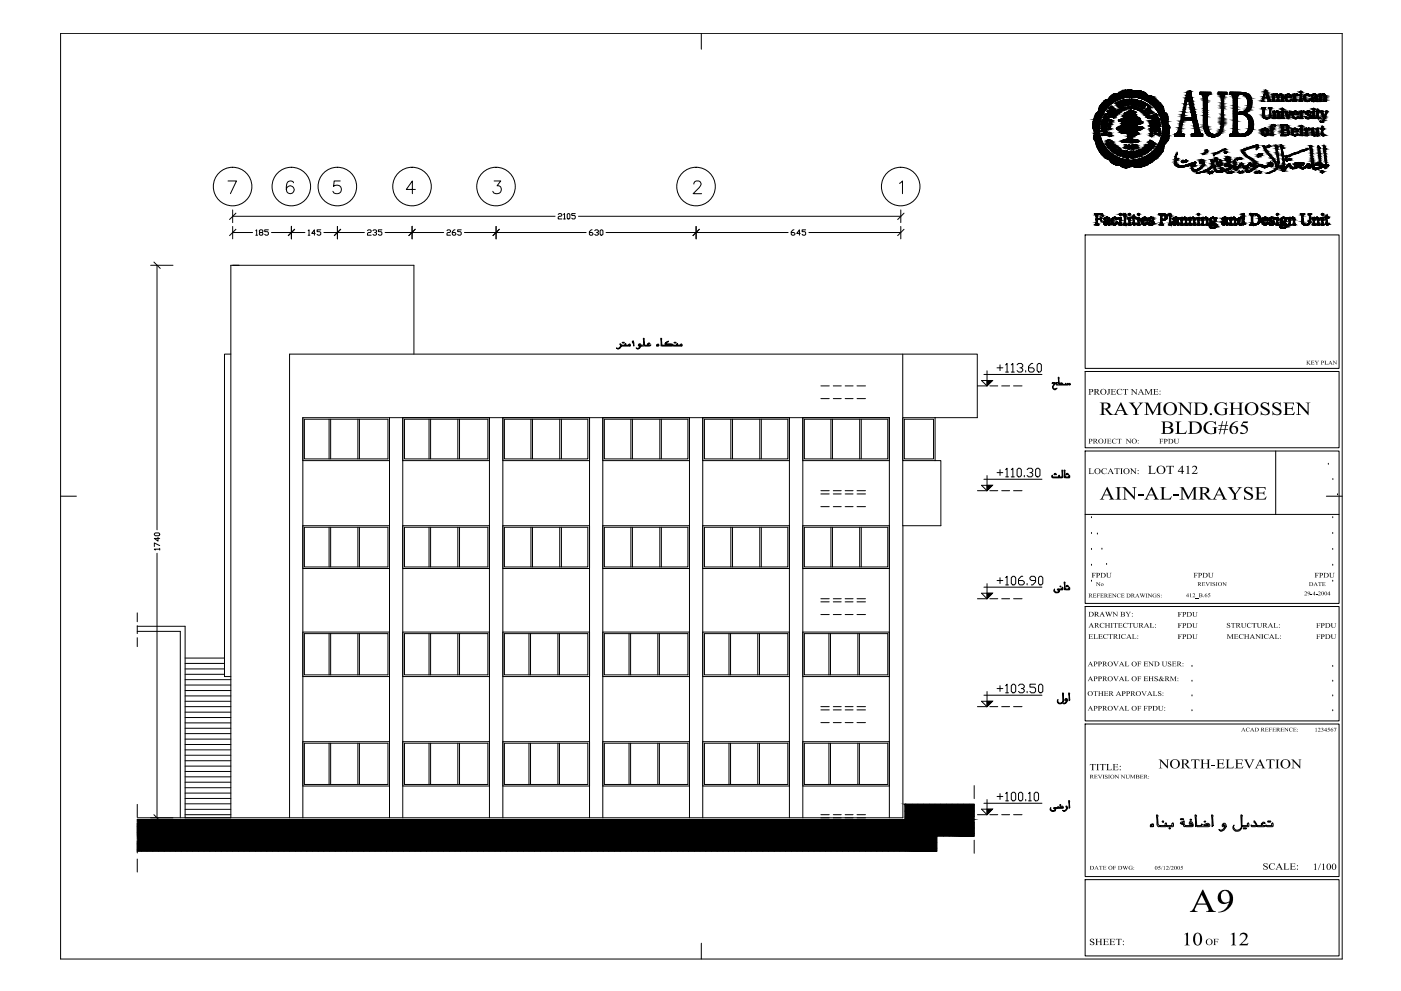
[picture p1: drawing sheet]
<svg xmlns="http://www.w3.org/2000/svg" width="420mm" height="297mm" viewBox="0 0 420 297" stroke-linecap="round" stroke-linejoin="round" font-family="sans-serif">
<!-- layer: 65-4F$0$A-GLAZ -->
<path d="M270.7 125.2h9.7v12.9h-9.7zM271.2 125.7h8.8v11.9h-8.8z" fill="none" stroke="#000" stroke-width=".3"/>
<!-- layer: 65-1F$0$A-WALL -->
<g fill="none" stroke="#000" stroke-width=".3">
<path d="M68.4 54.2h2.5l-1.8 3.9M88 54.8a1.11 1.11 0 0 0-1.6-.4 2.96 2.96 0 0 0 0 3.5 1.19 1.19 0 0 0 1.7-.6 1.19 1.19 0 0 0-.8-1.6 1.19 1.19 0 0 0-1.4 1.1M102 54.2h-1.8l-.2 1.7a1.34 1.34 0 0 1 2.1 0 1.34 1.34 0 0 1-.3 2 1.34 1.34 0 0 1-2-.6M124.6 56.8h-2.8l1.9-2.6v3.9M148.2 54.2h2l-1.1 1.5a1.22 1.22 0 0 1 1.3 1.4 1.22 1.22 0 0 1-1.7 1l-.5-.2-.4-.6M208.1 55.2l.3-.8 1.1-.2a.94 .94 0 0 1 .6 1.5l-2.2 2.4h2.5M269.8 55l.9-.8v3.9M69.8 79.5h1.9M270.7 106.1v51.5M280.4 125.2h12.7v-19.1h-206.3v139M280.4 138.1h1.8v19.5h-11.4v87.5h-229.6M41.2 187.7h14.3v57.4"/>
<path d="M41.2 189.2h12.9v55.9M292.2 250.6h-11.3v4.5h-239.7"/>
</g>
<!-- layer: proj -->
<g fill="none" stroke="#000" stroke-width=".3">
<path d="M69.2 106.1h-1.9v96.7h1.9M124.1 106.1v-26.6h-54.9v165.6M294.4 114.1h3.2l-1.6 1.6zM295.1 112.2h17.4M296 111.1v4.6M294.4 145.5h3.2l-1.6 1.6zM295.1 143.7h17.4M296 142.6v4.5M294.4 177.8h3.2l-1.6 1.7zM295.1 176h17.4M296 174.9v4.6M294.4 210.2h3.2l-1.6 1.6z"/>
<path d="M295.1 208.4h17.4M296 207.3v4.5M296 239.7v4.5M294.4 242.5h3.2l-1.6 1.7zM295.1 240.8h17.4"/>
</g>
<!-- layer: 65-4F$0$A-FLOR-SLAB -->
<g fill="none" stroke="#000" stroke-width=".3">
<path d="M246.2 115.7h2.5M246.2 119.5h2.5M249.9 115.7h2.4M249.9 119.5h2.4M253.5 115.7h2.3M253.5 119.5h2.3M257 115.7h2.6M257 119.5h2.6M293.1 115.7h2.6M296.9 115.7h2.3M300.4 115.7h2.4M304 115.7h2.5"/>
<path d="M246.2 147.1h2.5M246.2 151.9h2.5M246.2 148.1h2.5M249.9 147.1h2.4M249.9 151.9h2.4M249.9 148.1h2.4M253.5 147.1h2.3M253.5 151.9h2.3M253.5 148.1h2.3M257 147.1h2.6M257 151.9h2.6M257 148.1h2.6"/>
<path d="M293.1 147.1h2.6M296.9 147.1h2.3M300.4 147.1h2.4M304 147.1h2.5M246.2 179.5h2.5M249.9 179.5h2.4M253.5 179.5h2.3M257 179.5h2.6M293.1 179.5h2.6M296.9 179.5h2.3M300.4 179.5h2.4M304 179.5h2.5"/>
<path d="M41.2 183.7v2.7M41.2 187.6v2.3M41.2 191.1v2.7M246.2 184.2h2.5M246.2 180.4h2.5M249.9 184.2h2.4M249.9 180.4h2.4M253.5 184.2h2.3M253.5 180.4h2.3M257 184.2h2.6M257 180.4h2.6M246.2 216.6h2.5"/>
<path d="M246.2 212.8h2.5M246.2 211.8h2.5M249.9 216.6h2.4M249.9 212.8h2.4M249.9 211.8h2.4M253.5 216.6h2.3M253.5 212.8h2.3M253.5 211.8h2.3M257 216.6h2.6M257 212.8h2.6M257 211.8h2.6M293.1 211.8h2.6"/>
<path d="M296.9 211.8h2.3M300.4 211.8h2.4M304 211.8h2.5M292.2 235.5v3.9M41.2 241.1v3.9M41.2 246.8v3.5M41.2 252.1v3.6M41.2 257.5v3.9M246.2 248h2.5M246.2 245.1h2.5M246.2 244.2h2.5M249.9 248h2.4"/>
<path d="M249.9 245.1h2.4M249.9 244.2h2.4M253.5 248h2.3M253.5 245.1h2.3M253.5 244.2h2.3M257 248h2.6M257 245.1h2.6M257 244.2h2.6M292.2 241.1v3.6M292.2 246.5v3.6M292.2 251.9v3.8M293.1 244.2h2.6"/>
<path d="M296.9 244.2h2.3M300.4 244.2h2.4M304 244.2h2.5"/>
</g>
<!-- layer: 65-1F$0$A-GLAZ -->
<g fill="none" stroke="#000" stroke-width=".3">
<path d="M90.8 125.2h26v12.9h-26zM91.3 125.7h25v11.9h-25zM98.7 125.7v11.9M99.2 125.7v11.9M107.3 125.7v11.9M107.8 125.7v11.9M120.8 125.2h26v12.9h-26zM121.3 125.7h25v11.9h-25zM128.7 125.7v11.9M129.1 125.7v11.9M137.3 125.7v11.9M137.8 125.7v11.9"/>
<path d="M150.8 125.2h26v12.9h-26zM151.3 125.7h25v11.9h-25zM159.2 125.7v11.9M159.7 125.7v11.9M167.9 125.7v11.9M168.4 125.7v11.9M180.8 125.2h26v12.9h-26zM181.2 125.7h25.1v11.9h-25.1zM189.2 125.7v11.9M189.7 125.7v11.9M197.9 125.7v11.9M198.3 125.7v11.9"/>
<path d="M210.7 125.2h26v12.9h-26zM211.3 125.7h25v11.9h-25zM219.2 125.7v11.9M219.7 125.7v11.9M227.9 125.7v11.9M228.3 125.7v11.9M240.8 125.2h25.9v12.9h-25.9zM241.2 125.7h25v11.9h-25zM249.2 125.7v11.9M249.7 125.7v11.9M257.8 125.7v11.9M258.3 125.7v11.9"/>
<path d="M90.8 157.6h26v12.8h-26zM91.3 158h25v11.9h-25zM98.7 158v11.9M99.2 158v11.9M107.3 158v11.9M107.8 158v11.9M120.8 157.6h26v12.8h-26zM121.3 158h25v11.9h-25zM128.7 158v11.9M129.1 158v11.9M137.3 158v11.9M137.8 158v11.9"/>
<path d="M150.8 157.6h26v12.8h-26zM151.3 158h25v11.9h-25zM159.2 158v11.9M159.7 158v11.9M167.9 158v11.9M168.4 158v11.9M180.8 157.6h26v12.8h-26zM181.2 158h25.1v11.9h-25.1zM189.2 158v11.9M189.7 158v11.9M197.9 158v11.9M198.3 158v11.9"/>
<path d="M210.7 157.6h26v12.8h-26zM211.3 158h25v11.9h-25zM219.2 158v11.9M219.7 158v11.9M227.9 158v11.9M228.3 158v11.9M240.8 157.6h25.9v12.8h-25.9zM241.2 158h25v11.9h-25zM249.2 158v11.9M249.7 158v11.9M257.8 158v11.9M258.3 158v11.9"/>
<path d="M55.5 198.9h11.8M55.5 197.2h11.8M90.8 189.5h26v13.3h-26zM91.3 189.9h25v12.4h-25zM98.7 189.9v12.4M99.2 189.9v12.4M107.3 189.9v12.4M107.8 189.9v12.4M120.8 189.5h26v13.3h-26zM121.3 189.9h25v12.4h-25zM128.7 189.9v12.4M129.1 189.9v12.4"/>
<path d="M137.3 189.9v12.4M137.8 189.9v12.4M150.8 189.5h26v13.3h-26zM151.3 189.9h25v12.4h-25zM158.6 189.9v12.4M159.1 189.9v12.4M167.3 189.9v12.4M167.8 189.9v12.4M180.8 189.5h26v13.3h-26zM181.2 189.9h25.1v12.4h-25.1zM188.7 189.9v12.4M189.1 189.9v12.4"/>
<path d="M197.3 189.9v12.4M197.8 189.9v12.4M210.7 189.5h26v13.3h-26zM211.3 189.9h25v12.4h-25zM218.6 189.9v12.4M219.1 189.9v12.4M227.3 189.9v12.4M227.8 189.9v12.4M240.8 189.5h25.9v13.3h-25.9zM241.2 189.9h25v12.4h-25zM248.6 189.9v12.4M249.1 189.9v12.4"/>
<path d="M257.3 189.9v12.4M257.7 189.9v12.4M55.5 219.9h13.7M55.5 218.3h13.7M55.5 216.7h13.7M55.5 215.1h13.7M55.5 213.5h13.7M55.5 211.8h13.7M55.5 210.2h13.7M55.5 208.6h13.7M55.5 207h13.7M55.5 205.3h13.7"/>
<path d="M55.5 203.7h13.7M55.5 202.1h11.8M55.5 200.5h11.8M55.5 239.3h13.7M55.5 237.7h13.7M55.5 236.1h13.7M55.5 234.5h13.7M55.5 232.8h13.7M55.5 231.2h13.7M55.5 229.6h13.7M55.5 228h13.7M55.5 226.4h13.7"/>
<path d="M55.5 224.8h13.7M55.5 223.2h13.7M55.5 221.5h13.7M90.8 222.3h26v13.3h-26zM91.3 222.8h25v12.3h-25zM98.7 222.8v12.3M99.2 222.8v12.3M107.3 222.8v12.3M107.8 222.8v12.3M120.8 222.3h26v13.3h-26zM121.3 222.8h25v12.3h-25zM128.7 222.8v12.3"/>
<path d="M129.1 222.8v12.3M137.3 222.8v12.3M137.8 222.8v12.3M150.8 222.3h26v13.3h-26zM151.3 222.8h25v12.3h-25zM158.6 222.8v12.3M159.1 222.8v12.3M167.3 222.8v12.3M167.8 222.8v12.3M180.8 222.3h26v13.3h-26zM181.2 222.8h25.1v12.3h-25.1zM188.7 222.8v12.3"/>
<path d="M189.1 222.8v12.3M197.3 222.8v12.3M197.8 222.8v12.3M210.7 222.3h26v13.3h-26zM211.3 222.8h25v12.3h-25zM218.6 222.8v12.3M219.1 222.8v12.3M227.3 222.8v12.3M227.8 222.8v12.3M240.8 222.3h25.9v13.3h-25.9zM241.2 222.8h25v12.3h-25zM248.6 222.8v12.3"/>
<path d="M249.1 222.8v12.3M257.3 222.8v12.3M257.7 222.8v12.3M41.6 245.6l-.4 .5M43.4 245.6l-2.2 2.2M45.1 245.6l-3.9 3.9M46.8 245.6l-5.6 5.6M48.5 245.6l-7.3 7.3M50.2 245.6l-9 9M51.9 245.6l-9.5 9.5M53.6 245.6l-9.5 9.5M55.3 245.6l-9.5 9.5"/>
<path d="M55.5 244.2h13.7M55.5 245.1h13.7M55.5 242.6h13.7M55.5 240.9h13.7M57 245.6l-9.5 9.5M58.7 245.6l-9.5 9.5M60.4 245.6l-9.5 9.5M62.2 245.6l-9.6 9.5M63.9 245.6l-9.6 9.5M65.6 245.6l-9.5 9.5M67.3 245.6l-9.5 9.5M69 245.6l-9.5 9.5"/>
<path d="M70.7 245.6l-9.5 9.5M72.4 245.6l-9.5 9.5M74.1 245.6l-9.5 9.5M75.8 245.6l-9.5 9.5M77.5 245.6l-9.5 9.5M79.3 245.6l-9.6 9.5M81 245.6l-9.6 9.5M82.6 245.6l-9.4 9.5M84.4 245.6l-9.5 9.5M86.1 245.6l-9.5 9.5M87.8 245.6l-9.5 9.5M89.5 245.6l-9.5 9.5"/>
<path d="M91.2 245.6l-9.5 9.5M92.9 245.6l-9.5 9.5M94.6 245.6l-9.5 9.5M96.4 245.6l-9.6 9.5M98.1 245.6l-9.6 9.5M99.8 245.6l-9.6 9.5M101.5 245.6l-9.5 9.5M103.2 245.6l-9.5 9.5M104.9 245.6l-9.5 9.5M106.6 245.6l-9.5 9.5M108.3 245.6l-9.5 9.5M110 245.6l-9.5 9.5"/>
<path d="M111.7 245.6l-9.5 9.5M113.4 245.6l-9.5 9.5M115.2 245.6l-9.6 9.5M116.9 245.6l-9.6 9.5M118.6 245.6l-9.5 9.5M120.3 245.6l-9.5 9.5M122 245.6l-9.5 9.5M123.7 245.6l-9.5 9.5M125.4 245.6l-9.5 9.5M127.1 245.6l-9.5 9.5M128.8 245.6l-9.5 9.5M130.5 245.6l-9.5 9.5"/>
<path d="M132.3 245.6l-9.6 9.5M134 245.6l-9.6 9.5M135.7 245.6l-9.5 9.5M137.4 245.6l-9.5 9.5M139.1 245.6l-9.5 9.5M140.8 245.6l-9.5 9.5M142.5 245.6l-9.5 9.5M144.2 245.6l-9.5 9.5M145.9 245.6l-9.5 9.5M147.6 245.6l-9.5 9.5M149.4 245.6l-9.6 9.5M151.1 245.6l-9.6 9.5"/>
<path d="M152.8 245.6l-9.6 9.5M154.5 245.6l-9.5 9.5M156.2 245.6l-9.5 9.5M157.9 245.6l-9.5 9.5M159.6 245.6l-9.5 9.5M161.3 245.6l-9.5 9.5M163 245.6l-9.5 9.5M164.7 245.6l-9.5 9.5M166.4 245.6l-9.5 9.5M168.2 245.6l-9.6 9.5M169.9 245.6l-9.6 9.5M171.6 245.6l-9.5 9.5"/>
<path d="M173.3 245.6l-9.5 9.5M175 245.6l-9.5 9.5M176.7 245.6l-9.5 9.5M178.4 245.6l-9.5 9.5M180.1 245.6l-9.5 9.5M181.8 245.6l-9.5 9.5M183.5 245.6l-9.5 9.5M185.3 245.6l-9.6 9.5M187 245.6l-9.6 9.5M188.7 245.6l-9.5 9.5M190.4 245.6l-9.5 9.5M192.1 245.6l-9.5 9.5"/>
<path d="M193.8 245.6l-9.5 9.5M195.5 245.6l-9.5 9.5M197.2 245.6l-9.5 9.5M198.9 245.6l-9.5 9.5M200.6 245.6l-9.5 9.5M202.3 245.6l-9.5 9.5M204.1 245.6l-9.6 9.5M205.8 245.6l-9.6 9.5M207.5 245.6l-9.5 9.5M209.2 245.6l-9.5 9.5M210.9 245.6l-9.5 9.5M212.6 245.6l-9.5 9.5"/>
<path d="M214.3 245.6l-9.5 9.5M216 245.6l-9.5 9.5M217.7 245.6l-9.5 9.5M219.4 245.6l-9.5 9.5M221.2 245.6l-9.6 9.5M222.9 245.6l-9.6 9.5M224.6 245.6l-9.5 9.5M226.3 245.6l-9.5 9.5M228 245.6l-9.5 9.5M229.7 245.6l-9.5 9.5M231.4 245.6l-9.5 9.5M233.1 245.6l-9.5 9.5"/>
<path d="M234.8 245.6l-9.5 9.5M236.5 245.6l-9.5 9.5M238.3 245.6l-9.6 9.5M240 245.6l-9.6 9.5M241.7 245.6l-9.5 9.5M243.4 245.6l-9.5 9.5M245.1 245.6l-9.5 9.5M246.8 245.6l-9.5 9.5M248.5 245.6l-9.5 9.5M250.2 245.6l-9.5 9.5M251.9 245.6l-9.5 9.5M253.6 245.6l-9.5 9.5"/>
<path d="M255.3 245.6l-9.5 9.5M257.1 245.6l-9.6 9.5M258.8 245.6l-9.6 9.5M260.5 245.6l-9.5 9.5M262.2 245.6l-9.5 9.5M263.9 245.6l-9.5 9.5M265.6 245.6l-9.5 9.5M267.3 245.6l-9.5 9.5M269 245.6l-9.5 9.5M270.7 245.6l-9.5 9.5M271.9 241.1l-.5 .4M273.6 241.1l-2.2 2.1"/>
<path d="M275.3 241.1l-3.9 3.8M277 241.1l-14.1 14M278.7 241.1l-14.1 14M280.4 241.1l-14.1 14M280.9 250.8l-4.3 4.3M280.9 252.5l-2.6 2.6M280.9 254.2l-.9 .9M282.1 241.1l-14 14M283.9 241.1l-14.1 14M285.6 241.1l-14.1 14M287.3 241.1l-14.1 14M289 241.1l-14.1 14"/>
<path d="M290.7 241.1l-9.6 9.5M292.2 241.1h-20.8v4.5h-230.2M292.2 241.3l-9.3 9.3M292.2 243l-7.6 7.6M292.2 244.7l-5.9 5.9M292.2 246.4l-4.2 4.2M292.2 248.1l-2.5 2.5M292.2 249.9l-.8 .7"/>
</g>
<!-- layer: quotation -->
<g fill="none" stroke="#000" stroke-width=".3">
<path d="M45.2 79.5h6.7M47.1 79.5v79.3M69.8 69.7h5.9M69.8 62.9v3.8M69.8 67.9v3.7M69.8 64.8h96.7M76.7 69.1l.3-.2v1.6M76.7 70.5h.5M78 69.7l-.2-.3 .2-.5h.6l.2 .5-.2 .3h-.6l-.2 .5 .2 .3h.6l.2-.3-.2-.5M80.5 68.9h-1.1v.5h.8l.3 .3v.5l-.3 .3h-.5l-.3-.3M81.4 69.7h10.1M87.4 67.8v3.8"/>
<path d="M92.4 69.1l.3-.2v1.6M92.4 70.5h.5M94.5 69.9h-1l.8-1v1.6M96.2 68.9h-1.1v.5h.8l.3 .3v.5l-.3 .3h-.5l-.3-.3M97.1 69.7h12.2M101.2 67.9v3.7M110.2 69.1l.3-.2h.6l.2 .2-.2 .6h-.6l-.3 .2v.6h1.1M111.9 69.1l.2-.2h.6l.2 .2v.3l-.5 .3M112.7 69.7l.2 .2-.2 .6h-.6l-.2-.3M114.5 68.9h-1v.5h.8l.2 .3v.5l-.2 .3h-.6l-.2-.3M115.5 69.7h17.6M123.6 67.8v3.8"/>
<path d="M134 69.1l.3-.2h.5l.3 .2-.3 .6h-.5l-.3 .2v.6h1.1M136.5 68.9l-.8 .5v.8l.2 .3h.6l.2-.3-.2-.5h-.8M138.3 68.9h-1v.5h.8l.2 .3v.5l-.2 .3h-.6l-.2-.3M139.3 69.7h36.5M148.8 67.9v3.7M167.4 64.3l.3-.3h.5l.3 .3-.3 .5h-.5l-.3 .3v.5h1.1M169 64.3l.3-.3v1.6M169 65.6h.6M170.1 64.3l.3-.3 .5 .3v1.1l-.2 .2-.6-.2zM172.5 64h-1v.6h.8l.2 .2v.6l-.2 .2h-.6l-.2-.2M173.5 64.8h96.6M177.6 68.9l-.8 .5v.8l.2 .3h.6l.2-.6-.2-.2h-.8"/>
<path d="M178.4 69.1l.3-.2h.5l.3 .2v.3l-.6 .3M179.2 69.7l.3 .2-.3 .6h-.5l-.3-.3M180 69.1l.3-.2 .5 .2v1.1l-.3 .3-.5-.3zM181.8 69.7h54.6M208.8 67.9v3.7M238.1 68.9l-.8 .5v.8l.3 .3h.5l.3-.3-.3-.5h-.8M240 69.9h-1.1l.8-1v1.6M241.6 68.9h-1v.5h.8l.2 .3v.5l-.2 .3h-.6l-.2-.3M242.6 69.7h27.5M270.1 62.9v3.8M270.1 67.9v3.7M299 110.3h1.8"/>
<path d="M299.9 109.4v1.7M301.6 109.4l.4-.5v2.6M301.6 111.5h.8M303.3 109.4l.5-.5v2.6M303.3 111.5h.9M305 109.4l.4-.5h.9l.4 .5v.4l-.4 .5h-.4M306.3 110.3l.4 .4v.4l-.4 .4h-.9l-.4-.4M307.6 111.1v.4M309.7 108.9h-.4l-.8 .9v1.3l.4 .4h.8l.4-.4v-.4l-.4-.4h-1.2M311.5 108.9h.4l.4 .5v1.7l-.4 .4h-.4l-.5-.4v-1.7zM299 141.7h1.8M299.9 140.8v1.7"/>
<path d="M301.6 140.8l.4-.5v2.6M301.6 142.9h.8M303.3 140.8l.5-.5v2.6M303.3 142.9h.9M305 140.8l.4-.5h.5l.4 .5v1.7l-.4 .4h-.5l-.4-.4zM307.2 142.5v.4M308 140.8l.5-.5h.8l.4 .5v.4l-.4 .5h-.4M309.3 141.7l.4 .4v.4l-.4 .4h-.8l-.5-.4M310.6 140.8l.4-.5h.5l.4 .5v1.7l-.4 .4h-.5l-.4-.4zM46.3 160l.3-.3h1l.3 .6-.3 .3h-1zM47.1 165.8v79.3M47.4 161.1v1.1l-1.1-.8h1.6"/>
<path d="M47.9 164.6h-1.6l.3 .3M47.9 163.5l-1.6-.8v1.1M47.9 164.4v.5M299 174h1.8M299.9 173.2v1.7M301.6 173.2l.4-.5v2.6M301.6 175.3h.8M303.3 173.2l.5-.5h.4l.4 .5v1.7l-.4 .4h-.4l-.5-.4zM306.7 172.7h-.4l-.9 .9v1.3l.5 .4h.8l.5-.4v-.5l-.5-.4h-1.3M308 174.9v.4M310.6 174h-1.3l-.4-.4v-.4l.4-.5h.8l.5 .5v1.2l-.9 .9h-.4M311.9 172.7h.4l.4 .5v1.7l-.4 .4h-.4l-.4-.4v-1.7z"/>
<path d="M299 206.4h1.8M299.9 205.5v1.7M301.6 205.5l.4-.4v2.6M301.6 207.7h.8M303.8 205.1h.4l.4 .4v1.7l-.4 .5h-.4l-.5-.5v-1.7zM305.4 205.5l.5-.4h.8l.5 .4v.5l-.5 .4h-.4M306.7 206.4l.5 .4v.4l-.5 .5h-.8l-.5-.5M308 207.2v.5M310.6 205.1h-1.7v.9h1.2l.5 .4v.8l-.5 .5h-.8l-.4-.5M311.9 205.1h.4l.4 .4v1.7l-.4 .5h-.4l-.4-.5v-1.7zM299 238.7h1.8M299.9 237.9v1.7"/>
<path d="M301.6 237.9l.4-.4v2.5M303.3 237.9l.5-.4h.4l.4 .4v1.7l-.4 .4h-.4l-.5-.4zM305.4 237.9l.5-.4h.4l.4 .4v1.7l-.4 .4h-.4l-.5-.4zM307.6 239.6v.4M308.5 237.9l.4-.4v2.5M310.1 237.9l.5-.4h.4l.5 .4v1.7l-.5 .4h-.4l-.5-.4zM45.2 245.1h6.7M301.6 240h.8M308.5 240h.8"/>
</g>
<!-- layer: 0 -->
<path d="M46.2 78.5l1.9 1.9M70.8 68.7l-2 1.9M70.8 63.9l-2 1.9M88.4 68.7l-1.9 1.9M102.2 68.7l-1.9 1.9M124.5 68.7l-1.9 1.9M149.7 68.7l-1.9 1.9M209.7 68.7l-1.9 1.9M271.1 68.7l-1.9 1.9M271.1 63.9l-1.9 1.9M46.2 244.2l1.9 1.9" fill="none" stroke="#000" stroke-width=".3"/>
<!-- layer: A-ANNO-TTLB-LINM -->
<g fill="none" stroke="#000" stroke-width=".3">
<circle cx="69.8" cy="55.9" r="5.8"/>
<circle cx="87.4" cy="55.9" r="5.8"/>
<circle cx="101.2" cy="55.9" r="5.8"/>
<circle cx="123.6" cy="55.9" r="5.8"/>
<circle cx="148.8" cy="55.9" r="5.8"/>
<circle cx="208.7" cy="55.9" r="5.8"/>
<circle cx="270.1" cy="55.9" r="5.8"/>
</g>
<!-- layer: hatch -->
<path d="M296 114.1h1.6l-1.6 1.6zM296 145.5h1.6l-1.6 1.6zM296 177.8h1.6l-1.6 1.7zM296 210.2h1.6l-1.6 1.6zM296 242.5h1.6l-1.6 1.7z" fill="#000" stroke="#000" stroke-width=".3"/>
<!-- layer: FRAME 050 -->
<g fill="none" stroke="#000" stroke-width=".3">
<path d="M210.3 10v4.7M398.4 139.2h.1M18.2 148.7h4.7M327.3 159.9h.1M327.3 155.2h.1M397.8 148.7h4.7M399.7 159.9h.1M399.7 155.2h.1M399.7 143.7h.1M401.1 148.3h.1M327.3 174.2h.1M327.3 169.4h.1"/>
<path d="M327.3 164.7h.1M329.1 160.1h.1M330.5 164.6h.1M331.9 169.2h.1M399.7 174.2h.1M399.7 169.4h.1M399.7 164.7h.1M357.5 199.7h.1M399.7 199.7h.1M357.5 204.2h.1M357.5 208.6h.1M357.5 213h.1"/>
<path d="M399.7 204.2h.1M399.7 208.6h.1M399.7 213h.1M345.1 247.1l.7-.2 .2 .2h-.5l-.2 .4 .3 .1 .4-.1v.1l-1.1 .2 .4-.2-.4-.1zM347 244.2l.3 .3-.2 .4 .2 2.2 .4 .4h1.8l-.2-.6 .4-.3 .2 .3-.2 .9h-1.7l-.2-.2-.5 .2-.3-.5-.2-2.9zM348.7 246.1l.3 .2-.2 .1-.3-.1zM349.9 247.5h1.7l-.2-.6 .4-.3 .1 .3-.1 .9h-1.8l-.1-.2M350.5 248.3l.2-.2 .3 .2-.1 .2zM354 245.5l.1-.1 .9 .1-.2 .2zM354.1 246.4l1-.3v1l.4 .4h1.8l.4-.2-.2-.2-.5 .2-.3-.4 .1-.6h.4a1.37 1.37 0 0 1 .7 1.3l-2.8 .2-.3-.9-.3 .2-.5-.3zM354.3 246.8l.5-.4v.4l-.3 .1zM356.8 246.8l.2-.2 .3 .2-.1 .1z"/>
<path d="M356.8 245.7l.2-.2 .3 .2-.1 .2zM358.4 244.4l.1-.2 .4 .3-.2 .4 .2 2.6-.4 .3zM358.9 247.5h1.5l-.2-.2 .2-.4 .5 .4 1.2-.5a.68 .68 0 0 1 .7 .8l-.4 .2h-3.4l-.1-.2M361.1 247.5l.8-.4 .5 .2zM361.1 246.3l.3-.2 .2 .2-.2 .1zM363.5 244.2l.3 .3-.1 .4 .1 2.6-.3 .3-.2-3.4zM366.7 247.3l.3-.2 .4 .4h-.7zM366.9 246.8h.5l.3 .5a1.78 1.78 0 0 1-1.7 1.8l-.5-.5a1.23 1.23 0 0 0 1.9-.8l-.9-.2zM372.1 244.4l.2-.2 .3 .3-.1 .2v3.1a1.35 1.35 0 0 1-1.4 1.4 1.35 1.35 0 0 1-1.3-1.4l.3-.5-.2 .5a1.2 1.2 0 0 0 1.4 1l.7-.3 .3-.5zM372.5 247.5h1.7l-.2-.6 .4-.3 .1 .3-.1 .9h-1.8l-.1-.2M372.8 248.3l.2 .2 .5-.4 .4 .2-.3 .2-.5-.4zM376.9 247.5h1.5l-.1-.6 .5-.5h.3l.3 .4-1 .1 .2 .4 .3 .2 .9-.2-.2 .3-.5 .2h-2l-.2-.7-.8-1v.3l.6 .9-.3 .2-1.2-.2v.3l.2 .2 1.5-.2"/>
<path d="M379.8 247.5h1.7l-.2-.6 .3-.3 .2 .3-.2 .9h-1.6l-.2-.2M380.3 246.1l.5 .3 .3-.1-.3-.2-.5 .3-.2-.1zM210.3 282.7v4.8"/>
</g>
<!-- layer: FRAME 070 -->
<path d="M18.2 10h384.3v277.5h-384.3zM325.4 70.4h76.2v40h-76.2zM325.4 111.4h76.2v22.8h-76.2zM325.4 135.2h76.2v45.7h-76.2zM382.6 135.2v19M325.4 154.2h76.2M325.4 181.8h76.2v34.3h-76.2zM325.4 217h76.2v45.7h-76.2zM325.4 263.7h76.2v22.8h-76.2z" fill="none" stroke="#000" stroke-width=".3"/>
<!-- layer: FRAME 050 -->
<g fill="#000">
<path d="M332.2 116.6h.8l-.2 .1v1.1l-.3 .5-.5-.1v-.2l.5 .2v-1.5zM333.1 116.6h1.4l.1 .4-.3-.3h-.7v.7h.6l.2-.3v.6l-.2-.3h-.6v.8h.8l.3-.3-.2 .4h-1.4l.2-.1v-1.5zM335 116.9l.7-.3h.8v.6l-.2-.4-.6-.2-.3 .2-.2 .6 .2 .7 .7 .1 .5-.3-.1 .1-.4 .3-.9-.1-.3-.5zM336.8 116.6h1.5v.4l-.6-.3v1.4l.2 .2h-.8l.3-.2v-1.4l-.7 .3zM339.1 116.6h.5l1.2 1.3v-1.1l-.3-.2h.6l-.2 .1v1.6l-1.3-1.4v1.3l.2 .1h-.6l.2-.1v-1.4zM343.3 116.6h.5l.7 1.3 .7-1.3h.5l-.3 .2v1.2l.3 .3h-.8l.3-.1v-1.3l-.8 1.4-.7-1.4v1.3l.2 .1h-.6l.2-.2v-1.3zM345.8 116.6h1.5v.4l-.2-.3h-.8v.7h.6l.2-.3v.6l-.2-.3h-.6v.7l.8 .1 .3-.3-.1 .4h-1.5l.3-.2v-1.4zM391.8 108.1h.5l-.2 .6 .5-.4-.1-.2h.5l-.7 .5 .8 .7h-.6l-.4-.6 .2 .6h-.5l.1-.2v-.9zM393.1 108.1h1v.3l-.6-.2v.4l.5-.1v.4l-.5-.2v.5l.7-.2-.1 .3h-1l.2-.1v-1zM394.3 108.1h.5l-.2 .2 .4 .4 .3-.4-.1-.2h.4l-.6 .7 .2 .5h-.6l.3-.5zM397.2 108.1h.5l-.1 .1v1h.4l.3-.3-.1 .4h-1l.2-.1v-1zM399.6 108.1h.4l.7 .9v-.8l-.1-.1h.4l-.2 .2v1l-.8-.9v.8l.1 .1h-.4l.2-.1v-.9z"/>
<path d="M331.2 131.5h.7l-.2 .1v1l-.3 .3h-.3v-.2l.3 .2 .1-.1v-1.1zM332 131.5h1.2v.3l-.3-.2h-.5v.5l.7-.1v.4l-.7-.2v.6l.6 .1 .3-.3-.1 .3h-1.2l.2-.1v-1.2zM333.6 131.8l.5-.3h.7v.5l-.3-.4h-.5l-.3 .8 .4 .5 .7-.2-.3 .2h-.7l-.3-.4zM335 131.5h1.3l.1 .3-.6-.2v1.2l.2 .1h-.7l.3-.2v-1.1h-.4l-.2 .2zM337.6 131.5h.4l.9 1.1v-1l-.2-.1h.6l-.2 .1v1.3l-1.1-1.1v1l.2 .1h-.5l.2-.1v-1.1zM338.5 120.7h1.8a.33 .33 0 0 0-.5 .2 .33 .33 0 0 0 .2 .4l.9 1.3 .9-1.3a.33 .33 0 0 0 .1-.4 .33 .33 0 0 0-.4-.2h1.5l-1 .7a3.4 3.4 0 0 0-1 2.5l.1 .3 .5 .2h-1.8l.6-.3v-1.2l-1.3-1.8zM343.1 120.7h1.2l1.5 2.9 1.6-2.9h1.1l-.5 .3v3.1l.5 .3-1.7-.1a.45 .45 0 0 0 .4-.1 .45 .45 0 0 0 .2-.5v-2.4l-1.7 3.1-1.7-3.1v2.8l.6 .3h-1.5l.6-.4v-3zM347.7 131.5h1.1v.4l-.2-.3h-.5v.6l.5-.2v.5l-.1-.2h-.4v.6h.2h-.6h.2v-1.2zM349.8 139.6h2.2l.1 .6-.4-.4h-.6v2.1l.4 .1h-1.1l.3-.3v-1.9h-.6l-.3 .4zM352 131.5h.7l-.3 .2v1l.3 .2h.4l.2-.3v-.9l-.2-.2h.6l-.3 .2v1.1l-1 .1-.2-.2v-1.1zM353.2 120.7h1.1l2.5 2.8v-2.4l-.6-.4h1.5a.45 .45 0 0 0-.5 .1 .45 .45 0 0 0-.1 .5v3.1l-2.9-3v2.3a.43 .43 0 0 0 .1 .5 .43 .43 0 0 0 .5 .1h-1.4a.45 .45 0 0 0 .4-.1 .45 .45 0 0 0 .2-.5v-2.6zM355.7 139.9l.8-.3v2.3l.3 .1h-1l.3-.1v-1.6a.26 .26 0 0 0 0-.4 .26 .26 0 0 0-.4 0z"/>
<path d="M352.4 126.3l1.9 .1a.53 .53 0 0 0-.6 .1 .53 .53 0 0 0-.1 .6v2.6l1.6 .1 .7-.8-.3 1.1h-3.2l.6-.5v-2.9zM361.4 127l1.3-.7 1.5 .2 .4-.2 .1 1.1-.6-.7-1-.3-.8 .3-.6 .9 .1 1.3 .9 1 1.4-.1v-1.1a.41 .41 0 0 0-.1-.5 .41 .41 0 0 0-.5-.1l1.7-.1-.5 .3v1.5l-1.2 .3-1.7-.3-.6-.6-.3-.7 .1-.8zM364.8 121.2l.9-.6 1.9 .2 .2-.2 .1 1.1-.8-.8-.9-.2-.7 .3-.6 .9v1.1l.9 1.1 1 .2 .5-.2v-1.1a.44 .44 0 0 0-.1-.5 .44 .44 0 0 0-.4-.1h1.6l-.4 .2-.1 1.6-1.6 .3-1.2-.4-.7-.6-.2-.7 .1-.8zM368.6 120.7h1.8l-.6 .2v1.5h1.9v-1.4l-.5-.3h1.7a.45 .45 0 0 0-.4 .1 .45 .45 0 0 0-.2 .5v2.4a.45 .45 0 0 0 .2 .5 .45 .45 0 0 0 .4 .1l-1.7 .1 .5-.3v-1.5h-1.9v1.5l.6 .3h-1.8l.6-.3v-3.1zM372.8 126.3h1.5l-.2 .5h-1.3l-.3 .5 1.4 .5 .4 .9-.5 1-1.3 .4a.35 .35 0 0 1-.5 0 .35 .35 0 0 1 .1-.5l1.2 .2 .6-.6-.4-1-1.5-.4zM378.3 121l.7-.4 1.2 .2 .3-.2v1.2l-.2-.5-.6-.5-.8 .1-.4 .4 .1 .4 2.1 1.3 .1 .7-.5 .6-.7 .2-1.3-.2-.2 .2v-1.3l.3 .6 .5 .4h.8l.6-.4-.4-.7-1.8-1.2zM381.6 121.1l.9-.5 1.2 .2 .4-.2v1.2l-.3-.5-.6-.5-.8 .1-.4 .4 .2 .4 2.1 1.3v.7l-.4 .6-.8 .2-1.3-.2-.2 .2v-1.3l.4 .7 .6 .3 .9-.1 .3-.4-.4-.6-1.7-1zM384.8 120.7h3.2l.1 .8-.5-.6h-1.6v1.4h1.2l.5-.5v1.3l-.4-.5-1.3-.1v1.6h1.6l.8-.6-.4 .9-3.2-.1a.45 .45 0 0 0 .5-.1 .45 .45 0 0 0 .1-.5v-2.6zM388.5 120.7h1.1l2.5 2.8v-2.5l-.5-.3h1.4l-.6 .3v3.4l-2.8-3v2.6l.6 .4h-1.5l.6-.3v-3zM326.4 140.4h.9l-.3 .2v1.3l.7 .1 .4-.4-.2 .5h-1.5l.3-.2v-1.3zM330.4 140.7l.5-.3 1-.1v.6l-.4-.4h-.6l-.3 1 .5 .5 .8-.3-.6 .4-.7-.2-.3-.5zM334.2 140.4h1.6v.4l-.2-.3h-.5v1.4l.3 .2h-.8l.3-.2v-1.4h-.5l-.2 .3z"/>
<path d="M334.5 146h1.8l-.6 .4v3.1l.6 .2h-1.8l.5-.1 .1-.4v-2.9zM336.4 146h1.1l2.6 2.8v-2.1a.45 .45 0 0 0-.1-.5 .45 .45 0 0 0-.5-.1h1.4a.47 .47 0 0 0-.6 .6v3.1l-2.8-3v2.3a.43 .43 0 0 0 .1 .5 .43 .43 0 0 0 .4 0h-1.4a.45 .45 0 0 0 .5-.1 .45 .45 0 0 0 .1-.4v-2.6zM335.9 140.4h.8l-.2 .1v1.5l.2 .1h-.8l.3-.1v-1.5zM338.8 140.4h.5l1.2 1.3v-1.1l-.3-.2h.7l-.3 .1v1.6l-1.3-1.3v1.1l.3 .2h-.7l.3-.1v-1.4zM341.3 148.3h1.6v.4h-1.6zM344.3 139.6h1.2l-.4 .2v2l1 .1 .5-.5-.2 .6h-2.1l.4-.3-.1-1.9zM347.8 146l1.9 .1a.53 .53 0 0 0-.5 .1 .53 .53 0 0 0-.2 .5v2.4a.41 .41 0 0 0 .2 .4 .41 .41 0 0 0 .4 0h1.1l.7-.8-.3 1h-3.3l.6-.3v-3zM351.8 148.3h1.6v.4h-1.6zM353.8 146h1.1l1.6 2.9 1.5-2.9h1.2l-.6 .4v3l.6 .3-1.8-.1a.45 .45 0 0 0 .5-.1 .45 .45 0 0 0 .1-.4v-2.5l-1.6 3.1-1.8-3.1v2.8l.6 .3h-1.4l.5-.3v-3zM357.7 139.7l.8-.1 .5 .4-.2 .7-1 1.1 1.4-.2-.2 .4h-1.6l1.3-1.5-.1-.4-.4-.3-.4 .1-.3 .4zM368.1 146l1.8 .1a.33 .33 0 0 0-.4 .1 .33 .33 0 0 0 .1 .5l.9 1.2 .8-1.1a.42 .42 0 0 0 .2-.5 .42 .42 0 0 0-.4-.3h1.4l-.8 .7a3.4 3.4 0 0 0-1.1 2.5l.1 .3 .5 .2-1.7-.1a.45 .45 0 0 0 .4-.1 .45 .45 0 0 0 .1-.4v-.9l-1.3-1.8zM373.2 146.4l.7-.5 1.3 .2 .4-.2v1.3l-.3-.6-.6-.4h-.8l-.4 .5 .2 .4 2 1.3 .1 .7-.5 .6-1 .1-1-.2-.2 .2v-1.2l.3 .6 .7 .4 .8-.1 .4-.3-.4-.8-1.8-1.1z"/>
<path d="M376.3 146h3.2l.1 .8-.6-.6h-1.5v1.5l1.4-.1 .3-.4v1.2l-.4-.5h-1.3v1.5l1.6 .1 .8-.7-.4 .9h-3.2l.4-.1 .2-.4v-2.9zM327.4 171.7h1.2v.4l-.2-.3h-.6v.6l.6-.2v.4l-.6-.2v.6l.3 .1h-.7l.2-.1v-1.2zM327.7 177.9h1v.3l-.6-.2v.4l.5-.1v.4l-.5-.2v.5l.7-.2-.1 .3h-1l.2-.1v-.9zM328.6 174.5h.4l.8 .9v-.7l-.2-.2h.4l-.1 .1v1.1l-.9-.9v.8l.2 .1h-.5l.2-.1v-1zM328.9 177.9h.9v.3l-.6-.2v.4l.5-.1v.4l-.5-.2 .2 .6h-.5l.2-.1v-1zM330 177.9h.9v.3l-.6-.2v.4l.5-.1v.4l-.5-.2v.5l.7-.2-.1 .3h-.9l.1-.1v-1zM332.4 177.9h.9v.3l-.6-.2v.4l.5-.1v.4l-.5-.2v.5h.6l.1-.2-.1 .3h-.9l.1-.1v-1zM331.7 171.7h.7l-.2 .1v1l.2 .3 .7-.3v-1l-.3-.1h.6l-.3 .2v1l-.9 .2-.3-.2v-1.1zM333.5 177.9h.3l.8 .9-.2-.9h.4l-.1 .1v1.1l-.9-.9v.8l.2 .1h-.5l.2-.1v-.9zM335 178.2l1-.3v.4l-.5-.3-.4 .4 .3 .6 .6-.1-.2 .2-.7-.1-.2-.4zM336.2 177.9h.9l.1 .3-.7-.2v.4l.5-.1v.4l-.5-.2v.5l.7-.2-.1 .3h-.9l.2-.1v-1zM341.8 177.9h.4l.2 .9 .2-.5-.2-.4h.5l-.2 .3 .3 .6 .3-.6-.1-.3 .3 .1-.5 1.1-.3-.7-.3 .7z"/>
<path d="M343.6 177.9h.5l-.1 .1v1l.1 .1h-.5l.2-.2v-.8zM344.2 177.9h.3l.8 .9-.2-.9h.4l-.1 .1v1.1l-.9-.9v.8l.2 .1h-.5l.2-.1v-.9zM345.8 178.2l.9-.3 .1 .4-.4-.3-.4 .1-.2 .5 .3 .4h.4l.1-.4-.2-.2h.5l-.1 .6h-1l-.2-.3zM347.2 178l.6-.1v.4l-.3-.3-.3 .1 .7 .6-.2 .4h-.6v-.4l.3 .3h.3v-.3l-.6-.3zM356.8 178l.4-.1v1l.1 .1h-.4l.1-1zM357.9 171.7h1.2v.4l-.1-.3h-.6v.6l.5-.2v.4l-.5-.2v.6l.2 .1h-.7l.3-.2v-1zM357.7 177.9l.7 .1-.6 .8h.7l-.1 .2h-.8l.6-.6v-.4l-.6 .2zM358.5 179.3h1zM360.4 174.5h1v.3l-.7-.2v.4l.5-.1v.3l-.5-.1v.4l.5 .1 .3-.2-.1 .2h-1h.2v-1zM361.5 174.5h.5l-.1 .1 .4 .8 .3-.7-.1-.2h.4l-.7 1.2zM362.5 177.9h.5l-.5 .3 .5 .5-.2 .2-.5 .1v-.2l.6-.1-.2-.3-.4-.1zM362.3 171.7h.6l-.2 .1v1l.3 .3 .6-.3v-1l-.2-.1h.6l-.3 .1v1.1l-.3 .3-.7-.1-.2-1.2z"/>
<path d="M362.9 174.5h.5l-.1 .1v.9l.1 .1h-.5h.2v-1zM363.7 174.6l.7-.1v.4l-.3-.3h-.3l.7 .6-.2 .5h-.6v-.4l.2 .3 .4-.1-.6-.6zM364.6 174.5h.5l-.1 .1v1h.1h-.5l.2-.1v-.9zM366.5 174.5h.4l.7 .9-.1-.9h.4l-.2 1.2-.8-.9v.8h.1h-.4h.2v-1zM391.2 177.4l.5-.1 .2 .2-.6 .8 .7-.1-.1 .2h-.8l.6-.6-.1-.4-.4 .2zM393.1 178l.4 .1zM394.6 178l.6 .1zM394.3 171.7h1.1v.4l-.1-.3h-.6v.6l.5-.2v.4l-.5-.2v.6l.2 .1h-.6l.2-.1v-1.2zM395.4 177.4l.6 .1-.6 .8 .7-.1-.1 .2h-.8l.6-.6-.1-.4-.4 .2zM395.3 174.5h1.1v.3l-.5-.2v.9l.2 .2h-.5l.1-.1v-1l-.4 .2zM396.5 174.5h.9v.3l-.6-.2v.4l.5-.1v.4l-.5-.2v.4l.6 .1 .1-.2-.1 .3h-.9l.1-.1v-1zM398.6 171.7h.7l-.3 .1v1l.3 .3 .6-.3v-1l-.2-.1h.6l-.3 .3v.9l-1 .2-.2-.2v-1z"/>
<path d="M326.4 190.1h1.2l.1 .3-.2-.2h-.6v.5l.6-.2v.5l-.6-.2v.6h.6l.3-.3-.2 .4h-1.2l.3-.1v-1.2zM327.9 190.1h.7l-.3 .2v1l.6 .1 .3-.3-.1 .4h-1.2l.2-.1v-1.2zM329.3 190.1h1.3v.3l-.2-.2h-.6v.5l.6-.2v.5l-.6-.2v.6h.6l.3-.3-.1 .4h-1.3l.2-.1v-1.2zM329.9 187l.5-.3h.7l.1 .5-.3-.4h-.5l-.4 .5 .3 .7 .5 .1 .4-.3-.1 .2-.5 .2-.5-.1-.3-.5zM331.3 186.7h.7l-.2 .1v.6h.7v-.6l-.2-.1h.7l-.3 .2v1.1l.3 .1h-.7h.2v-.6h-.7v.6h.2h-.7l.3-.1v-1.1zM330.9 190.3l.5-.3h.8v.5l-.4-.4-.6 .2-.1 .6 .3 .5 .8-.2-.5 .3-.6-.1-.3-.5zM331.4 183.4h.6l-.1 .2 .3 .9 .3-.7-.3-.4h.6l-.2 .2 .4 .9 .3-.8-.2-.3h.5l-.7 1.4-.4-.8-.4 .8zM333.6 183.4h.4l1 1.1v-1l-.2-.1h.5l-.2 .1v1.3l-1.1-1.1v1l.2 .1h-.5l.2-.1v-1.1zM332.4 190.1h1.3v.3l-.2-.2h-.4v1.2l.2 .1h-.6l.2-.1v-1.2h-.4l-.1 .2zM333.1 186.7h.6l-.2 .1v1.3h.2h-.6l.2-.2v-.9zM333.9 186.7h1.3v.4l-.2-.3h-.4v1.2l.2 .1h-.6l.2-.1v-1.2h-.4l-.1 .3zM333.9 198.3h.6l-.2 .3 .4 .8 .5-.8-.2-.3h.5l-.8 1.4z"/>
<path d="M335.3 186.7h1.2v.3l-.1-.2h-.7v.6l.7-.2v.4l-.7-.2 .1 .7h.6l.2-.3-.1 .3h-1.2h.2v-1.3zM335.4 190.1h.7l-.3 .1v1.2l.3 .1h-.7l.2-.1v-1.2zM336.4 190.3l.3-.2 .8-.1 .1 .5-.3-.3h-.6l-.2 .8 .3 .4 .8-.2-.6 .3-.5-.1-.3-.4zM336.9 187l.5-.3h.7l.1 .5-.4-.4h-.4l-.4 .5 .3 .7 .5 .1 .4-.3-.1 .2-.5 .2-.5-.1-.3-.5zM337.3 198.3h.7l-.3 .1v1.2h.6l.3-.3-.1 .4h-1.2l.2-.1v-1.2zM337.5 183.4h.7l-.2 .2 .4 .5 .4-.5-.2-.2h.6l-.7 .8v.5l.2 .1h-.7l.3-.1v-.5zM338.3 186.7h1.4v.4l-.2-.3h-.4v1.2l.2 .1h-.6l.2-.1v-1.2h-.4l-.2 .3zM339.5 190.1h.7l-.3 .1v1.1l.6 .1 .3-.3-.1 .4h-1.2l.2-.1v-1.2zM339.7 186.7h.7l-.2 .3v.6l.4 .5 .3-.1 .2-.3v-.8l-.3-.2h.6l-.2 .2-.1 1-.4 .3-.6-.1-.1-1.3zM341.1 198.3h1.1v.3l-.2-.2h-.5v.5l.5-.1v.4l-.5-.2v.6l.2 .1h-.6l.2-.1v-1.2zM343 198.3h1.2v.3l-.2-.2h-.6v.5h.5l.2-.2v.5l-.7-.2v.6h.7l.2-.2-.1 .3h-1.2l.2-.1v-1.2zM344.3 198.3h.4l1 1.1v-1l-.2-.1h.5l-.2 .2v1.2l-1.1-1.1v1l.2 .1h-.5l.2-.1v-1.1z"/>
<path d="M344.8 186.7h.7l-.3 .1v1.2l.6 .1 .3-.3-.1 .3h-1.2h.2v-1.3zM348.4 198.3h.7l-.3 .1v1l.3 .3 .6-.3v-1l-.2-.1h.6l-.2 .1-.1 1.1-.4 .2h-.6l-.2-1.2zM350.3 198.5l.9-.2v.5l-.3-.4-.5 .2 .9 .6-.2 .5h-.9v-.4l.4 .4 .5-.2-.8-.6zM351.5 198.3h1.2v.3l-.2-.2h-.6v.5h.5l.1-.2v.5l-.1-.2h-.5v.6h.7l.2-.2-.1 .3h-1.2l.2-.1v-1.2zM353.2 183.4h1.2v.3l-.7-.2v.5l.5-.1v.4l-.5-.2v.7h.2h-.7h.2v-1.3zM353.2 190.1h1.2v.3l-.7-.2v.5l.5-.1v.4l-.5-.2v.6l.2 .1h-.7l.2-.1v-1.2zM353.2 186.8h1.2v.3l-.7-.3v.6l.5-.2v.5l-.5-.2v.6l.2 .1h-.7l.2-.1v-1.2zM357.5 183.4h.7l-.2 .1v1l.2 .3 .7-.3v-1l-.2-.1h.5l-.2 .3-.1 .9-.3 .2-.7-.1-.1-1.1zM357.5 190.1h.7l-.2 .1v1l.2 .2 .6-.1 .1-1.1-.2-.1h.5l-.2 .2-.1 1-.3 .2-.7-.1-.1-1.1zM357.5 186.8h.7l-.2 .1v.9l.2 .3 .7-.3v-.9l-.2-.1h.5l-.2 .2-.1 1-.3 .2-.7-.1-.1-1.1zM367.9 190.1h.5l.5 1.1 .6-1.1h.5l-.3 .1v1.1l.3 .2h-.7l.2-.1v-1.1l-.6 1.2-.6-1.2v1.1l.2 .1h-.6l.2-.1v-1.2zM368 186.9l.9-.2v.5l-.4-.4-.4 .2 .8 .6v.5l-1 .1v-.5l.5 .4 .4-.2-.9-.7z"/>
<path d="M370 190.1h1.2l.1 .3-.2-.2h-.6v.5l.6-.2v.5l-.6-.2v.6h.6l.3-.3-.2 .4h-1.2l.3-.1v-1.2zM369.2 186.7h1.3v.4l-.2-.3h-.4v1.2l.3 .1h-.7l.2-.1v-1.2h-.4l-.1 .3zM371.7 190.3l.5-.3h.7v.5l-.3-.3-.4-.1-.4 .5 .2 .8h.6l.3-.3-.1 .2-.4 .2-.6-.1-.3-.4zM372.1 186.7h.7l-.2 .2v.9l.4 .3 .5-.3v-1l-.2-.1h.5l-.2 .1-.1 1.2-.4 .2-.6-.1-.1-1.2zM373.1 190.1h.6l-.2 .1v.5h.7v-.5l-.2-.1h.7l-.2 .1v1.1l.2 .2h-.7l.2-.1v-.6h-.7v.6l.2 .1h-.6l.2-.2v-1zM374 187l.4-.3h.9v.5l-.4-.4-.5 .1-.2 .8 .3 .4 .8-.3-.5 .4-.6-.1-.3-.4zM376.4 190.1h.5l.9 1v-.9l-.2-.1h.5l-.2 .1v1.3l-1.1-1.1v1l.2 .1h-.5l.2-.1v-1.1zM375.5 186.7h1.3v.4l-.5-.3v1.3h.2h-.7h.2v-1.3h-.3l-.2 .3zM376.9 186.7h.6l-.2 .2v.9l.4 .3 .5-.3v-1l-.2-.1h.6l-.3 .1v1.2l-.5 .2-.6-.1-.1-1.2zM378.2 190.1h.7l-.2 .1v1.2l.2 .1h-.7l.2-.1v-1.2zM379.2 190.3l1.2-.3v.5l-.4-.4-.4 .1-.3 .8 .4 .4 .7-.2-.5 .3-.6-.1-.3-.5zM381.9 186.7h.7l-.2 .2v1.1l.5 .1 .4-.3-.2 .3h-1.2l.3-.1v-1.1z"/>
<path d="M382.3 190.1h.7l-.3 .1v1.2h.7l.2-.3-.1 .4h-1.2l.2-.2v-1zM394.7 190.1h1.2v.3l-.7-.2v.5l.5-.1v.4l-.5-.2v.6l.2 .1h-.7l.2-.1v-1.2zM394.7 186.8h1.2v.3l-.7-.3v.6l.5-.2v.5l-.5-.2v.6l.2 .1h-.7l.2-.1v-1.2zM399 190.1h.7l-.2 .1v1l.2 .2h.4l.3-.3v-.8l-.2-.2h.5l-.2 .2-.1 1-.3 .2-.7-.1-.1-1.2zM399 186.8h.7l-.2 .1v.9l.2 .3h.4l.3-.3v-.9l-.2-.1h.5l-.2 .2-.1 1-.3 .2-.7-.1-.1-1.3zM327.9 207.2h1.3v.3l-.6-.2v1.2l.3 .1h-.7l.2-.1v-1.2l-.5 .2zM329.3 207.2h.7l-.3 .1v.5h.8v-.5l-.2-.1h.6l-.2 .1v1.2l.2 .1h-.6l.2-.1v-.6h-.8v.6l.3 .1h-.7l.2-.1v-1.2zM331 207.2h1.2v.3l-.1-.2-.6-.1v.6l.6-.2v.5l-.6-.2v.6h.5l.4-.3-.2 .4h-1.2l.3-.3v-.9zM333.9 211.6h.6l-.2 .3 .4 .8 .5-.8-.2-.3h.5l-.8 1.4zM333.9 202.7h.6l-.2 .3 .4 .8 .5-.8-.2-.3h.5l-.8 1.5zM337.3 211.6h.7l-.3 .1v1.2h.7l.2-.3-.1 .4h-1.2l.2-.1v-1.2zM337.3 202.7h.7l-.3 .1v1.2l.6 .1 .3-.3-.1 .3h-1.2h.2v-1.3z"/>
<path d="M341.1 211.6h1.1v.3l-.2-.2h-.5v.5l.5-.1v.4l-.5-.2v.6l.2 .1h-.6l.2-.1v-1.2zM341.1 202.7h1.1v.3l-.7-.2v.6l.5-.2v.4l-.5-.1v.5l.2 .1h-.6l.2-.1v-1.1zM343 211.6h1.1v.3l-.2-.2h-.5v.5l.5-.1v.4l-.5-.2v.6l.2 .1h-.6l.2-.1v-1.2zM343 202.7h1.2v.3l-.2-.2h-.6v.6l.7-.2v.5l-.2-.2h-.5v.6h.6l.3-.3-.1 .3h-1.2h.2v-1.3zM342.3 207.2h.6l-.2 .2 .5 .9 .4-1-.1-.1h.4l-.7 1.4zM344.4 202.7h.7l-.2 .1v.6h.7v-.5l-.2-.2h.6l-.2 .1v1.2l.2 .1h-.6l.2-.1v-.5h-.7v.6h.2h-.7h.2v-1.3zM345.7 207.2h.7l-.2 .1v1.2h.6l.3-.3-.2 .4h-1.2l.3-.2v-1zM346.3 202.8l.8-.1v.5l-.3-.4-.4 .2 .8 .6-.1 .5-.9 .1v-.5l.4 .4 .5-.2-.8-.6zM347.3 207.3l.9-.1v.4l-.3-.4-.5 .2 .9 .6-.2 .5-.8 .1v-.5l.3 .4 .5-.2-.8-.6zM347.3 211.6h.7l-.3 .1v1l.3 .3 .6-.3v-.9l-.2-.2h.5l-.2 .1-.1 1.2-.9 .1-.2-.4v-.9zM350.9 202.7h.4l.6 1.1 .5-1.1h.5l-.2 .1v1.3h.2h-.7l.2-.1v-1l-.6 1.1-.6-1.1v1l.2 .1h-.5l.2-.1v-1.1zM373.7 218.4l.4-.3h.6v.4l-.2-.3h-.4l-.2 .7 .3 .3 .5-.2-.4 .3-.5-.1z"/>
<path d="M379.4 218.2h.9v.2l-.6-.2v.5l.5-.2v.4l-.5-.2v.5h.4l.3-.2-.1 .3h-.9l.1-.1v-1zM380.5 218.2h.9v.2l-.6-.2v.4l.5-.1v.4l-.5-.2v.5l.3 .1h-.6l.2-.1v-1zM381.6 218.2h.9v.2l-.6-.2v.5l.5-.2v.4l-.5-.2v.4l.4 .1 .3-.2-.1 .3h-.9l.1-.1v-1zM384 218.2h1v.2l-.6-.2v.5l.5-.2v.4l-.5-.2v.5l.7-.2-.1 .3h-1l.1-.1v-1zM385.1 218.2h.3l.8 .8v-.8h-.2h.4h-.1v1.1l-.9-.9v.8l.2 .1h-.4l.1-.1v-.9zM386.7 218.3l.9-.2 .1 .4-.3-.3h-.4l-.2 .7 .3 .3 .6-.2-.5 .3-.4-.1-.2-.3zM387.8 218.2h1v.2l-.7-.2v.5l.5-.2v.4l-.5-.2v.5h.4l.3-.2v.3h-1l.2-.1v-1zM394.4 218.3l.4-.1v1l.1 .1h-.4l.1-.8zM395.3 218.2l.7 .1-.6 .8h.6v.2h-.8l.6-.6-.1-.4-.5 .2zM396.3 218.3h.5l-.1 .3 .2 .5-.7 .2 .2-.1a.24 .24 0 0 0 .4-.2 .24 .24 0 0 0-.4-.2l.3-.5zM398.4 218.2h.4l-.5 .3h.3l.2 .4-.1 .3-.5 .1v-.2l.3 .1 .2-.2-.1-.3-.4-.1zM400.1 218.2h.7l-.4 1.1 .2-1-.6 .2z"/>
<path d="M328.1 232.3h1v.2l-.6-.2v.5l.5-.2v.4l-.5-.2v.5l.7-.2-.1 .3h-1l.2-.1v-1zM326.9 229h1.7v.4l-.2-.3h-.6v1.6l.3 .2h-.8l.2-.2v-1.6h-.4l-.3 .3zM328.7 229h.9l-.3 .2v1.4l.3 .3h-.9l.3-.2v-1.6zM329.2 232.3h.5l-.1 .2 .4 .6 .3-.6-.1-.2h.4l-.6 1.1zM330.6 232.3h.6h-.2v1l.2 .1h-.6l.2-.1v-1zM329.8 229h1.8v.4l-.3-.3h-.5v1.6l.3 .2h-.8l.3-.3v-1.5h-.6l-.2 .3zM331.4 232.4l.7-.2v.4l-.3-.3-.3 .1 .6 .5-.1 .5h-.6v-.4l.2 .3 .4-.2-.6-.5zM332.3 232.3h.6l-.2 .1v.9l.2 .1h-.6l.2-.1v-1zM331.7 229h1l-.4 .2v1.5h.8l.4-.4-.2 .6h-1.6l.3-.3v-1.3zM333.6 229h1.7v.4l-.3-.3h-.8v.7h.8l.1-.3v.7l-.2-.3h-.7v.8h.9l.4-.3-.2 .5h-1.7l.3-.2v-1.6zM334.3 232.3h.3l.8 .8-.2-.8h.4h-.1v1.1l-.9-.9 .1 .9h-.4l.2-.1v-.9zM336.1 232.3h.3l.8 .8-.2-.8h.5h-.2v1.1l-.9-.9v.8l.2 .1h-.4l.2-.1v-.9z"/>
<path d="M337.5 232.3h.5h-.1l.1 1 .6-.2v-.7l-.2-.1h.5l-.3 1h-.8l-.1-.9zM338.9 232.3h.4l.4 .8 .5-.8h.3h-.2v1l.2 .1h-.5l.2-.1v-.9l-.5 1-.6-1v.9l.2 .1h-.4l.2-.1v-1zM341.9 232.3h.9v.2l-.6-.2v.5l.5-.2v.4l-.5-.2v.5l.8-.2-.2 .3h-.9l.1-.1v-1zM347.4 227.6h.8l1.8 2v-1.8l-.4-.2h1.1l-.5 .3v2.4l-2-2.1v1.8l.4 .3h-1.1l.5-.4v-1.9zM357.2 227.6h2.5v.6l-.4-.4h-.6v2.3l.4 .2h-1.3l.4-.2v-2.3h-.6l-.4 .4zM359.9 227.6h1.3l-.4 .3v1h1.4v-1l-.4-.3h1.2l-.4 .3v2.2l.4 .2h-1.2l.4-.3v-1h-1.4v1.1l.4 .2h-1.3l.5-.3v-2.1zM363.3 229.2h1.2v.3h-1.2zM364.8 227.6h2.2l.1 .6-.4-.4h-1.1v1h1l.2-.4v1l-.3-.4h-.9v1.1h1.1l.6-.5-.3 .7h-2.2l.4-.3v-2.1zM367.5 227.6h1.4l-.5 .3v2.2h1.2l.4-.6-.2 .8h-2.3l.4-.2v-2.2zM370.3 227.6h2.3l.1 .6-.4-.4h-1.1v1h.8l.4-.4v1l-.3-.4h-.9v1.1h1.1l.6-.5-.3 .7h-2.3l.4-.2v-2.2zM373 227.6h1.2l-.3 .4 .9 1.8 .8-1.8-.3-.4 .9 .1-.3 .2-1.3 2.4-1.2-2.4zM379.7 227.6h2.5v.6l-.3-.3-.7-.1v2.3l.4 .2h-1.3l.5-.3v-2.2h-.7l-.4 .4z"/>
<path d="M382.5 227.6h1.3l-.4 .2-.1 .3v2l.5 .2h-1.3l.4-.2v-2.3zM387.1 227.6h.8l1.8 2v-1.8l-.4-.2h1.1l-.5 .3v2.4l-2-2.1v1.8l.4 .3h-1l.4-.3v-2zM329.6 259.6h1v.2l-.4-.2v1l.2 .1h-.6l.2-.2v-.9l-.4 .2zM330.7 259.6h1v.2l-.6-.2v.5l.5-.2v.4l-.5-.2v.5h.4l.3-.2-.1 .3h-1l.2-.2v-.8zM333.7 259.6h1v.2l-.6-.2v.5l.4-.2v.4l-.4-.2 .2 .6h-.6l.2-.1v-1zM336.6 259.6h.5l.1 .8 .3-.5-.3-.3h.5l-.1 .1 .3 .7 .2-.6-.1-.2h.4l-.6 1.1-.3-.7-.3 .7zM338.6 259.7l1-.2v.4l-.2-.3h-.5l-.2 .7 .2 .3h.5v-.5h-.2h.5l-.1 .5h-.9l-.2-.3zM347.6 259.6h.4l-.5 .3 .5 .2v.3l-.6 .3-.1-.2h.6l-.2-.4-.4-.1zM348.6 259.5l-.4 1.2zM348.9 259.7l.3-.1 .2 1.1h-.5l.2-.1v-.9zM351 259.5l-.4 1.2zM354.3 259.6h.5l-.5 .3 .5 .5-.4 .3h-.3v-.2l.5-.1-.1-.3-.4-.1z"/>
<path d="M378.9 258.9l1.2-.1v.6l-.6-.6-.4 .3 1.1 .8v.5l-.2 .2-1.1 .1v-.6l.5 .5 .6-.2-.2-.4-.9-.5zM380.7 259.1l.6-.3h1l.1 .6-.4-.5-.6-.1-.3 .3-.3 .6 .3 .7 .7 .2 .6-.4-.1 .2-.7 .3-.8-.2-.3-.6zM386.8 258.8h1.6v.4l-.2-.3h-.8v.7h.7l.1-.3v.7l-.2-.3h-.6v.8h.8l.4-.3-.2 .5h-1.6l.3-.2v-1.6zM394 259.1l.6-.3v1.8l.3 .1h-.8l.2-.1v-1.4zM396 258.8l-.8 2zM396.5 259.1l.6-.3v1.8l.2 .1h-.8l.3-.1v-1.4zM349.8 259.7l.6-.1-.1 .6-.4 .4 .6-.1-.1 .2h-.7l.6-.7-.2-.3-.4 .2zM351.3 259.6l.6 .1-.6 .9 .7-.1-.1 .2h-.8l.6-.6v-.4l-.5 .2zM384.9 258.8h.9l-.3 .1v1.6h.7l.4-.3-.1 .5h-1.6l.3-.3v-1.4zM326.9 281.6l1.2-.2v.6l-.4-.5-.6 .2 .1 .3 1 .7-.3 .6h-1v-.6l.4 .5 .6-.2-.1-.4-.9-.5zM328.4 281.4h.9l-.3 .2v.7h1v-.8l-.3-.1h.9l-.3 .2v1.5l.3 .2h-.9l.3-.2v-.7h-1v.7l.3 .2h-.9l.3-.2v-1.6zM330.7 281.4h1.7v.4l-.2-.3h-.8v.8l.6-.1 .2-.2v.6l-.3-.3h-.5v.8h.8l.3-.3-.1 .5h-1.7l.4-.3-.1-1.5z"/>
<path d="M332.7 281.4h1.6v.4l-.3-.3h-.7v.8l.7-.1 .1-.2v.6l-.2-.3h-.6v.8h.8l.3-.3-.1 .5h-1.6l.3-.2v-1.6zM334.7 281.4h1.7v.4l-.3-.3h-.4v1.6l.3 .2h-.9l.3-.3v-1.5h-.5l-.3 .3zM355.1 280l1.2-.5v3.2a.4 .4 0 0 0 .1 .5 .4 .4 0 0 0 .4 .1l-1.6 .1 .5-.3v-2.6a.35 .35 0 0 0 0-.5 .35 .35 0 0 0-.5 .1zM363.8 281.4h1.6v.4l-.2-.3h-.8v.8l.6-.1 .1-.2v.6l-.1-.2-.6-.1v.8l.3 .2h-.9l.3-.2v-1.6zM369.1 280l1.1-.5v3.2a.4 .4 0 0 0 .1 .5 .4 .4 0 0 0 .4 .1l-1.5 .1 .5-.5v-2.4a.37 .37 0 0 0-.1-.5 .37 .37 0 0 0-.5 .1zM372 280l.5-.4 .6-.1 .9 .5 .2 .7-.3 .5-1.6 1.7h1.6l.5-.3-.3 .8h-2.4l1.3-1.3 .6-1.1-.1-.7-.6-.3h-.5l-.7 .6z"/>
<path d="M326.4 116.6h1l.4 .3-.1 .5-.7 .1v.6l.3 .2h-.9l.3-.2v-1.4zM327 116.7v.7h.5v-.5z"/>
<path d="M328 116.6l1.3 .1 .2 .5-.5 .2 .9 .9h-.5l-.7-.8h-.1v.7l.2 .1h-.8l.3-.1v-1.5zM328.6 116.7v.7l.5-.1v-.4z"/>
<path d="M330 117.5a.9 .9 0 0 1 1.8 0 .9 .9 0 0 1-1.8 0zM330.6 116.7l-.3 .4v.8l.4 .3h.4l.4-.5-.1-.7-.3-.3z"/>
<path d="M342.2 116.6l1 1.7h-.8l.3-.2-.2-.4h-.8l-.1 .5 .2 .1h-.6zM342.1 116.9l-.3 .7h.6z"/>
<path d="M347.7 117.3a.16 .16 0 0 1 .3 0 .16 .16 0 0 1-.3 0zM347.8 118.2a.15 .15 0 0 1 .3 0 .15 .15 0 0 1-.3 0z"/>
<path d="M396.1 108.1l1 .2-.2 .4h-.4l.2 .6h-.6l.2-.1v-1zM396.5 108.2v.5h.3v-.4z"/>
<path d="M399 108.1l.6 1.2h-.4v-.4h-.5v.4h-.4zM398.9 108.4l-.2 .4h.4z"/>
<path d="M326.4 131.5l1.2 .2-.1 .5-.6 .1v.5l.2 .1h-.7l.3-.1v-1.1zM326.9 131.6v.6h.3l.1-.4z"/>
<path d="M327.8 131.5l1 .1 .2 .4-.4 .3 .7 .6h-.4l-.5-.6h-.2v.5l.2 .1h-.6l.2-.1v-1.2zM328.2 131.6v.6l.4-.1 .1-.3z"/>
<path d="M329.4 132.2a.75 .75 0 0 1 1.5 0 .75 .75 0 0 1-1.5 0zM329.6 132.2a.59 .59 0 0 0 1.1 0 .59 .59 0 0 0-1.1 0z"/>
<path d="M329.8 120.7h2.1l.9 .3 .2 .9-1 .7 1 1.2 .9 .6h-1.1l-1.4-1.7h-.4v1.2l.6 .5h-1.8l.6-.4v-3zM331 120.9v1.5l1.1-.2 .3-.5-.1-.4-.5-.4z"/>
<path d="M336.1 120.6l1.7 3.3 .6 .5h-1.7l.5-.3-.4-1h-1.6l-.3 .6a.34 .34 0 0 0-.1 .4 .34 .34 0 0 0 .5 .2l-1.4 .1 .7-.6zM336 121.4l-.7 1.5h1.4z"/>
<path d="M339.4 132.2a.75 .75 0 0 1 1.5 0 .75 .75 0 0 1-1.5 0zM339.8 131.7l-.1 .9 .3 .3h.4l.3-.5-.1-.6-.3-.2z"/>
<path d="M341.3 132.1a.12 .12 0 0 1 .2 0 .12 .12 0 0 1-.2 0zM341.3 132.8a.12 .12 0 0 1 .2 0 .12 .12 0 0 1-.2 0z"/>
<path d="M346.9 140.9a1.3 1.3 0 0 1 2.6 0 1.3 1.3 0 0 1-2.6 0zM347.6 139.9l-.3 .6 .2 1.1 .5 .4 .6-.1 .5-.8-.3-1.1-.4-.3z"/>
<path d="M349 131.5l.9 .1 .3 .2-.2 .5h-.6v.6h.2h-.6h.2v-1.3zM349.4 131.7v.6h.3l.2-.5z"/>
<path d="M350.3 131.5l1.3 .2 .3 .5-.2 .5-.4 .2h-1l.2-.1v-1zM350.7 131.7v1.2h.6l.3-.4v-.5l-.3-.3z"/>
<path d="M348.2 126.3h2.3l.8 .2 .3 .4 .1 .6-.3 .5-.4 .2 .6 .2 .3 .6-.1 .5-.7 .5-2.9-.1a.45 .45 0 0 0 .4-.1 .45 .45 0 0 0 .2-.4v-2.4a.45 .45 0 0 0-.2-.5 .45 .45 0 0 0-.4-.1zM349.4 126.5v1.5h1l.5-.2 .2-.6-.3-.4zM349.3 128.2l.1 1.6h1.2l.6-.5v-.3l-.3-.5z"/>
<path d="M348.9 122.6a2.01 2.01 0 0 1 4 0 2.01 2.01 0 0 1-4 0zM350.1 121l-.5 1 .2 1.6 .7 .6h1l.4-.4 .3-.6-.1-1.6-.3-.6-.5-.2z"/>
<path d="M356.2 126.3l3.2 .2 .7 .5 .3 .8v1l-.8 1-1.2 .3-2.2-.2a.45 .45 0 0 0 .5-.1 .45 .45 0 0 0 .1-.4v-2.4a.45 .45 0 0 0-.1-.5 .45 .45 0 0 0-.5-.1zM357.4 126.6v3.2l1.5-.1 .8-.9-.1-1.4-.9-.8z"/>
<path d="M357.9 120.7h2.4l1.2 .4 .6 1-.2 1.4-.6 .5-.7 .3-2.7 .1 .6-.4v-3zM359.1 120.9v3.2h1.4l.8-.9v-1.4l-1-.9z"/>
<path d="M366.5 126.3h.2l-.2 1.2h1l.3-1.2h.3l-.3 1.2h.5v.2h-.6l-.2 1h.8v.2h-.8l-.3 1.2h-.3l.3-1.2h-1l-.3 1.2h-.3l.3-1.2h-.5v-.2h.5l.3-1h-.8v-.2h.8zM366.4 127.7l-.2 1h1.1l.2-1z"/>
<path d="M369.1 127.3l1.1-.9 1.1-.1-1.1 .4-.8 1.3 1-.3 .8 .4 .1 1-.6 .8-.9 .2-.8-.5-.3-1.3zM369.3 128.2v.8l.2 .6 .5 .4 .5-.1 .3-.8-.2-.8-.4-.4z"/>
<path d="M373.3 122.6a2 2 0 0 1 4 0 2 2 0 0 1-4 0zM374.5 121l-.5 1 .2 1.6 .7 .6 1.1-.1 .7-.9-.1-1.6-.4-.6-.5-.2z"/>
<path d="M328.2 141.3a.91 .91 0 0 1 1.8 0 .91 .91 0 0 1-1.8 0zM328.6 140.7v1.1l.5 .2h.4l.2-.6-.1-.7-.4-.3z"/>
<path d="M332 145.9l1.6 3.3 .7 .5-1.7-.1a.33 .33 0 0 0 .5-.1 .33 .33 0 0 0-.2-.5l-.2-.5h-1.6l-.3 .6a.34 .34 0 0 0-.1 .4 .34 .34 0 0 0 .4 .1l-1.3 .1 .6-.5zM331.9 146.8l-.8 1.5h1.5z"/>
<path d="M333.1 140.3l1 1.8h-.8l.2-.1-.2-.5h-.7l-.1 .5 .2 .1h-.6zM333 140.7l-.3 .7h.6z"/>
<path d="M336.9 141.3a.91 .91 0 0 1 1.8 0 .91 .91 0 0 1-1.8 0zM337.5 140.5l-.3 .4 .1 .8 .3 .3h.4l.4-.5v-.7l-.4-.3z"/>
<path d="M341.2 141a.15 .15 0 0 1 .3 0 .15 .15 0 0 1-.3 0zM341.2 142a.15 .15 0 0 1 .3 0 .15 .15 0 0 1-.3 0z"/>
<path d="M345.3 145.9l1.7 3.4 .6 .4-1.6-.1a.33 .33 0 0 0 .4-.1 .33 .33 0 0 0-.1-.5l-.3-.5h-1.6l-.3 .6a.34 .34 0 0 0 0 .4 .34 .34 0 0 0 .4 .1l-1.3 .1 .6-.5zM345.2 146.8l-.7 1.5h1.4z"/>
<path d="M354.5 139.6h.2v1.6h.4v.2h-.4v.6h-.3v-.6h-1.2zM354.4 140l-.9 1.2h.9z"/>
<path d="M359.4 146h2.2l.7 .3 .3 .4v.5l-.3 .5-.7 .2 1.3 1.6 .7 .2h-1.2l-1.4-1.7h-.4v1.4l.6 .3h-1.8l.4-.1 .2-.4v-2.9zM360.6 146.3v1.5l1-.2 .4-.4-.2-.7-.5-.3z"/>
<path d="M365.7 145.9l1.7 3.3 .6 .5-1.6-.1a.33 .33 0 0 0 .4-.1 .33 .33 0 0 0-.1-.5l-.3-.5h-1.6l-.3 .6a.34 .34 0 0 0-.1 .4 .34 .34 0 0 0 .5 .1l-1.3 .1 .5-.4zM365.6 146.8l-.7 1.5h1.4z"/>
<path d="M326.4 177.9l.9 .1 .1 .4-.3 .1 .6 .6h-.3l-.4-.6-.2 .5 .2 .1h-.6l.3-.2v-.8zM326.8 178v.5h.3l.1-.4z"/>
<path d="M328.7 171.7l.9 .1 .3 .2-.2 .4-.5 .1v.5l.2 .1h-.7l.2-.1v-1.2zM329.2 171.8v.6h.3l.1-.4z"/>
<path d="M330 171.7l1.3 .1 .3 .5-.2 .6-1.4 .2 .3-.1v-1.1zM330.5 171.8v1.2h.5l.3-.3v-.5l-.3-.4z"/>
<path d="M330.1 175.3a.4 .4 0 0 1 .8 0 .4 .4 0 0 1-.8 0zM330.3 175.2a.31 .31 0 0 0 .6 0 .31 .31 0 0 0-.6 0z"/>
<path d="M331.1 177.9l.8 .1 .2 .4-.3 .1 .5 .6h-.3l-.4-.6-.2 .5 .3 .1h-.6l.2-.1v-1zM331.4 178v.5l.5-.1-.2-.4z"/>
<path d="M337.8 177.9l1 .1 .3 .4-.1 .4-.5 .3h-.7l.2-.1v-1zM338.1 178v1h.5l.3-.6-.4-.4z"/>
<path d="M339.1 177.9l.9 .1 .1 .4-.3 .1 .6 .6h-.3l-.4-.6-.2 .5 .2 .1h-.6l.3-.1v-.9zM339.5 178v.5l.3-.1a.26 .26 0 0 0 .1-.3 .26 .26 0 0 0-.4-.1z"/>
<path d="M341.1 177.9l.6 1.2h-.4v-.4h-.5v.4h-.4zM341 178.2l-.2 .5h.4z"/>
<path d="M348.2 178.4a.1 .1 0 0 1 .2 0 .1 .1 0 0 1-.2 0zM348.1 179a.1 .1 0 0 1 .2 0 .1 .1 0 0 1-.2 0z"/>
<path d="M356.3 177.9l.1 .7h.1l-.1 .4-.2-.3h-.5zM356.2 178l-.4 .6h.4z"/>
<path d="M359.3 171.7l.9 .1 .3 .3-.2 .3-.6 .1v.5l.2 .1h-.6l.2-.1v-1.1zM359.7 171.8v.6h.3l.2-.4z"/>
<path d="M359.1 174.5l.9 .1 .1 .3-.3 .2 .6 .5h-.4l-.4-.5-.1 .4 .1 .1h-.5l.2-.1v-.9zM359.5 174.6v.5l.3-.1a.26 .26 0 0 0 0-.3 .26 .26 0 0 0-.3-.1z"/>
<path d="M359.5 177.9h.9l.2 .4-.2 .1 .2 .1v.3l-1.1 .2 .2-.1v-1zM359.8 177.9v.5l.6-.1-.1-.3zM359.8 178.4v.5l.6-.1-.1-.3z"/>
<path d="M360.6 171.7l1.4 .2 .2 .4-.2 .6-.4 .2h-1l.2-.1v-1.2zM361 171.8v1.2l.7-.1 .2-.8-.4-.3z"/>
<path d="M361.4 178.2l.6-.3-.5 .4 .5 .1-.1 .6-.6-.2zM361.4 178.6a.28 .28 0 0 0 .5 0 .28 .28 0 0 0-.5 0z"/>
<path d="M365.3 175.1a.6 .6 0 0 1 1.2 0 .6 .6 0 0 1-1.2 0zM365.6 174.6l-.1 .7 .2 .3h.4l.1-.8z"/>
<path d="M392.2 177.4l.5-.1 .2 .3-.1 .5-.4 .3h-.3l.4-.1 .2-.4-.4 .1zM392.3 177.7a.3 .3 0 0 0 .6 0 .3 .3 0 0 0-.6 0z"/>
<path d="M392.6 174.5l1 .1 .2 .5-.1 .3-1.1 .3 .1-.1v-1zM392.9 174.6v1l.6-.1 .1-.6z"/>
<path d="M394.3 177.3v.7h.2l-.2 .4-.1-.2h-.5zM394.2 177.5l-.4 .5h.4z"/>
<path d="M394.6 174.5l.6 1.2h-.5l.1-.4h-.5l-.2 .2 .2 .2h-.4zM394.5 174.8l-.2 .4h.4z"/>
<path d="M395.6 171.7l.9 .1 .3 .2-.2 .4-.6 .1v.5l.3 .1h-.7l.2-.2v-1zM396 171.8v.6h.3l.2-.4z"/>
<path d="M396.3 177.4l.5-.1 .2 .3v.6l-.3 .2-.4-.2zM396.6 177.3l-.1 1a.43 .43 0 0 0 .4-.2 .43 .43 0 0 0-.1-.5z"/>
<path d="M396.9 171.7l1.3 .1 .3 .5-.2 .6-1.4 .2 .2-.1v-1.1zM397.4 171.8v1.2h.5l.3-.3v-.5l-.3-.4z"/>
<path d="M397.3 177.4l.4-.1 .2 .2 .1 .6-.3 .3-.5-.2zM397.5 177.3l-.1 .8 .3 .3 .1-.8z"/>
<path d="M398.7 177.3l.1 .7h.2l-.2 .4-.2-.2h-.5zM398.6 177.5l-.4 .5h.4z"/>
<path d="M326.4 183.4l1.4 .1 .2 .5-.1 .5-.4 .3h-1.1l.3-.1v-1.2zM326.9 183.5v1.2h.4l.4-.3v-.6l-.4-.3z"/>
<path d="M327 198.3l.8 1.4h-.5v-.5h-.6l-.2 .4 .2 .1h-.5zM327 198.6l-.3 .6h.5z"/>
<path d="M327.3 186.7l.8 1.4h-.6h.1l-.1-.4h-.6l-.2 .4h.2h-.5zM327.2 187l-.3 .6h.6z"/>
<path d="M327.9 198.3h1l.2 .3-.2 .5h-.5v.4l.2 .2h-.7l.2-.1v-1.2zM328.4 198.4v.6h.3l.1-.5z"/>
<path d="M328.1 183.4l1.1 .1 .2 .4-.4 .2 .7 .7h-.4l-.6-.7-.1 .6 .2 .1h-.7l.3-.1v-1.2zM328.6 183.5v.6l.4-.1 .1-.4z"/>
<path d="M329.2 198.3h1l.2 .3-.1 .4-.6 .1v.5l.2 .1h-.7l.3-.1v-1.2zM329.7 198.4v.6h.3l.2-.4z"/>
<path d="M328.2 186.7l1.1 .2 .1 .4-.4 .2 .7 .6h-.4l-.5-.6h-.2v.5l.2 .1h-.6l.2-.1v-1.1zM328.6 186.8v.6l.4-.1 .1-.3z"/>
<path d="M330.5 183.4l.9 1.4h-.6v-.5h-.6l-.2 .4 .2 .1h-.5zM330.5 183.7l-.3 .5h.5z"/>
<path d="M330.6 198.3l1.1 .1 .1 .4-.4 .2 .7 .7h-.4l-.5-.6h-.2v.5l.2 .1h-.6l.2-.2v-1zM331.1 198.4l-.1 .6 .4-.1 .1-.4z"/>
<path d="M332.2 199a.75 .75 0 0 1 1.5 0 .75 .75 0 0 1-1.5 0zM332.7 198.4l-.2 .9 .1 .3 .5 .1 .3-.3v-.8l-.3-.3z"/>
<path d="M333.8 190.1l1.2 .1v.4l-.4 .2 .8 .7h-.4l-.6-.7h-.2v.5l.3 .2h-.7l.2-.1v-1.2zM334.2 190.2v.6l.5-.1v-.4z"/>
<path d="M336.4 198.3l.8 1.4h-.6v-.5h-.6l-.2 .4 .3 .1h-.6zM336.3 198.6l-.2 .6h.5z"/>
<path d="M336 183.4l1.2 .1 .1 .4-.3 .2 .4 .1v.4l-.4 .2h-1l.2-.2v-1zM336.4 183.5v.5h.6l-.1-.5zM336.4 184.1v.6l.7-.2-.1-.3z"/>
<path d="M338.6 190l.8 1.5h-.6l.1-.1-.1-.4h-.6l-.2 .4 .2 .1h-.5zM338.5 190.4l-.3 .5h.6z"/>
<path d="M339.5 183.9a.12 .12 0 0 1 .2 0 .12 .12 0 0 1-.2 0zM339.5 184.7a.12 .12 0 0 1 .2 0 .12 .12 0 0 1-.2 0z"/>
<path d="M339.4 199.1a.75 .75 0 0 1 1.5 0 .75 .75 0 0 1-1.5 0zM339.6 198.9a.6 .6 0 0 0 1.2 0 .6 .6 0 0 0-1.2 0z"/>
<path d="M341.1 190.6a.12 .12 0 0 1 .2 0 .12 .12 0 0 1-.2 0zM341.1 191.4a.12 .12 0 0 1 .2 0 .12 .12 0 0 1-.2 0z"/>
<path d="M341.5 186.7l1.1 .1 .1 .5-.4 .2 .7 .6h-.4l-.5-.6h-.2v.4l.3 .2h-.7h.2v-1.3zM341.9 186.8v.6h.4l.1-.4z"/>
<path d="M343.8 186.7l.9 1.4h-.6v-.4h-.6l-.2 .3 .2 .1h-.5zM343.8 187l-.3 .6h.6z"/>
<path d="M346.1 198.3l1.3 .1 .3 .5-.2 .6-1.4 .2 .2-.1v-1.2zM346.6 198.4v1.2h.5l.3-.3v-.5l-.3-.4z"/>
<path d="M346.4 187.3a.15 .15 0 0 1 .3 0 .15 .15 0 0 1-.3 0zM346.4 188.1a.13 .13 0 0 1 .2 0 .13 .13 0 0 1-.2 0z"/>
<path d="M352.9 198.3l1.1 .1 .1 .5-.3 .1 .7 .7h-.5l-.5-.6h-.2v.4l.3 .2h-.7l.2-.1v-1.2zM353.3 198.4v.6l.5-.1v-.5z"/>
<path d="M354.6 198.9a.15 .15 0 0 1 .3 0 .15 .15 0 0 1-.3 0zM354.7 199.6a.12 .12 0 0 1 .2 0 .12 .12 0 0 1-.2 0z"/>
<path d="M354.5 183.4h.9l.3 .3-.1 .4-.6 .1v.5l.2 .1h-.7l.3-.2v-.9zM355 183.5v.6h.4v-.5z"/>
<path d="M354.5 190.1h.9l.3 .2-.1 .5-.6 .1v.5l.2 .1h-.7l.3-.2v-1zM355 190.2v.6h.4v-.5z"/>
<path d="M354.5 186.8h.9l.3 .2-.1 .5h-.6v.6l.2 .1h-.7l.3-.2v-1zM355 186.9v.6l.4-.1v-.4z"/>
<path d="M355.8 183.4l1.4 .2 .2 .4-.1 .5-.4 .3h-1.1l.3-.1v-1.1zM356.3 183.5v1.2h.6l.3-.5-.1-.4z"/>
<path d="M355.8 190.1l1.3 .1 .3 .5-.1 .5-.4 .3h-1.1l.3-.1v-1.1zM356.3 190.2v1.2h.5l.3-.3v-.5l-.3-.4z"/>
<path d="M355.8 186.8l1.3 .1 .3 .4-.1 .6-.4 .2-1.1 .1 .3-.2v-1.1zM356.3 186.9v1.2h.4l.4-.4v-.6l-.3-.2z"/>
<path d="M370.6 186.7l1.1 .2 .1 .4-.4 .2 .8 .6h-.5l-.5-.6h-.2v.5l.3 .1h-.7l.2-.1v-1.2zM371 186.8v.6l.4-.1 .1-.3z"/>
<path d="M375.6 190l.8 1.5h-.6l.2-.1-.2-.4h-.6l-.1 .4 .2 .1h-.6zM375.5 190.4l-.2 .5h.5z"/>
<path d="M378.6 186.7l1.2 .2v.4l-.4 .2 .8 .6h-.4l-.6-.6h-.1v.5l.2 .1h-.7l.3-.1v-1.1zM379.1 186.8v.6l.4-.1 .1-.3z"/>
<path d="M381 186.7l.9 1.4h-.7h.2l-.1-.4h-.7l-.1 .4h.2h-.5zM381 187l-.3 .6h.5z"/>
<path d="M381.4 190l.8 1.5h-.6l.2-.1-.2-.4h-.6l-.1 .4 .2 .1h-.6zM381.3 190.4l-.2 .5h.5z"/>
<path d="M383.5 187.3a.15 .15 0 0 1 .3 0 .15 .15 0 0 1-.3 0zM383.5 188.1a.15 .15 0 0 1 .3 0 .15 .15 0 0 1-.3 0z"/>
<path d="M383.9 190.6a.12 .12 0 0 1 .2 0 .12 .12 0 0 1-.2 0zM383.9 191.4a.15 .15 0 0 1 .3 0 .15 .15 0 0 1-.3 0z"/>
<path d="M396 190.1h.9l.3 .2-.1 .5-.6 .1v.5l.2 .1h-.7l.3-.1v-1.2zM396.5 190.2v.6h.4v-.5z"/>
<path d="M396 186.8h.9l.3 .2-.1 .5h-.6v.6l.2 .1h-.7l.3-.1v-1.2zM396.5 186.9v.6l.4-.1v-.4z"/>
<path d="M397.4 190.1l1.3 .2 .3 .4-.2 .6-1.4 .2 .2-.2v-1zM397.8 190.2v1.2h.5l.4-.3v-.5l-.4-.4z"/>
<path d="M397.4 186.8l1.3 .1 .3 .5-.2 .5-1.4 .3 .2-.2v-1zM397.8 186.9v1.2h.4l.5-.4-.1-.6z"/>
<path d="M326.2 207.9a.75 .75 0 0 1 1.5 0 .75 .75 0 0 1-1.5 0zM326.4 207.8a.6 .6 0 0 0 1.2 0 .6 .6 0 0 0-1.2 0z"/>
<path d="M327 211.6l.8 1.4h-.5v-.5h-.6l-.2 .4 .2 .1h-.5zM327 211.9l-.3 .5h.5z"/>
<path d="M327 202.7l.8 1.4h-.5v-.4h-.6l-.2 .3 .2 .1h-.5zM327 203l-.3 .6h.5z"/>
<path d="M327.9 211.6h1l.2 .3-.2 .5h-.5v.4l.2 .2h-.7l.2-.1v-1.2zM328.4 211.7v.6h.3l.1-.5z"/>
<path d="M327.9 202.7l1 .1 .2 .2-.2 .5h-.5v.5l.2 .1h-.7h.2v-1.3zM328.4 202.8v.6h.4v-.4z"/>
<path d="M329.2 211.6h1l.2 .3-.1 .4-.6 .1v.5l.2 .1h-.7l.3-.1v-1.2zM329.7 211.7v.6h.3l.2-.4z"/>
<path d="M329.2 202.7h.9l.3 .3-.1 .5h-.6v.6h.2h-.7h.3v-1.3zM329.7 202.8v.6h.3l.1-.4z"/>
<path d="M330.6 211.6l1.1 .1 .1 .4-.4 .2 .7 .7h-.4l-.5-.6h-.2v.5l.2 .1h-.6l.2-.2v-1zM331.1 211.7l-.1 .6 .4-.1 .1-.4z"/>
<path d="M330.6 202.7l1.1 .1 .1 .4-.4 .3 .7 .6h-.4l-.5-.6h-.2v.6h.2h-.6l.2-.2v-.9zM331 202.8v.6l.4-.1 .1-.3z"/>
<path d="M332.2 212.3a.75 .75 0 0 1 1.5 0 .75 .75 0 0 1-1.5 0zM332.4 212.2a.6 .6 0 0 0 1.2 0 .6 .6 0 0 0-1.2 0z"/>
<path d="M332.2 203.5a.75 .75 0 0 1 1.5 0 .75 .75 0 0 1-1.5 0zM332.3 203.4a.65 .65 0 0 0 1.3 0 .65 .65 0 0 0-1.3 0z"/>
<path d="M332.5 207.2h1l.2 .5-.4 .2 .7 .7h-.4l-.5-.7h-.2v.6l.2 .1h-.6l.2-.2v-1zM332.9 207.3v.6l.4-.1 .1-.4z"/>
<path d="M335.4 207.2l.9 1.4h-.6l.1-.1-.1-.4h-.6l-.2 .4 .2 .1h-.5zM335.4 207.4l-.3 .6h.6z"/>
<path d="M336.4 211.6l.8 1.4h-.6v-.5h-.6l-.2 .4 .3 .1h-.6zM336.3 211.9l-.2 .5h.5z"/>
<path d="M336.4 202.7l.8 1.4h-.6v-.4h-.6l-.2 .3 .3 .1h-.6zM336.3 203l-.2 .6h.5z"/>
<path d="M336.4 207.2h.8l.3 .2-.1 .5h-.6v.6l.2 .1h-.6l.2-.1v-1.2zM336.8 207.3v.6l.4-.1v-.4z"/>
<path d="M337.7 207.2h.9l.3 .2-.2 .5h-.6v.6l.2 .1h-.6l.2-.3v-.9zM338.1 207.3v.6l.4-.1 .1-.4z"/>
<path d="M339.4 212.3a.75 .75 0 0 1 1.5 0 .75 .75 0 0 1-1.5 0zM339.5 212.2a.6 .6 0 0 0 1.2 0 .6 .6 0 0 0-1.2 0z"/>
<path d="M339.4 203.4a.75 .75 0 0 1 1.5 0 .75 .75 0 0 1-1.5 0zM339.9 202.8l-.3 .6 .1 .4 .3 .3h.4l.2-.4v-.5l-.3-.4z"/>
<path d="M339 207.2h1l.2 .5-.4 .2 .7 .7h-.4l-.5-.7h-.2v.6l.3 .1h-.7l.2-.2v-1.1zM339.4 207.3v.6l.5-.1v-.4z"/>
<path d="M340.6 207.9a.75 .75 0 0 1 1.5 0 .75 .75 0 0 1-1.5 0zM340.8 207.8a.6 .6 0 0 0 1.2 0 .6 .6 0 0 0-1.2 0z"/>
<path d="M344.3 211.6h.9l.3 .3-.3 .5h-.5v.5l.2 .1h-.6l.2-.1v-1.2zM344.7 211.7v.6h.3l.2-.4z"/>
<path d="M344.8 207.2l.9 1.4h-.7l.2-.1-.2-.4h-.6l-.1 .4 .2 .1h-.5zM344.7 207.4l-.2 .6h.5z"/>
<path d="M345.6 211.6l1.3 .1 .2 .4v.6l-.5 .3h-1l.2-.1v-1.2zM346 211.7v1.2h.5l.4-.4v-.5l-.5-.3z"/>
<path d="M348 202.8h.5v.3l-.3 .2 .3 .5 .2-.3-.1-.2h.5l-.6 .5 .3 .2 .3-.2v.3h-1.5l-.1-.4 .5-.3zM348 203a.25 .25 0 0 0 .5 0 .25 .25 0 0 0-.5 0zM348 203.4l-.3 .4 .4 .3 .2-.2z"/>
<path d="M348.7 207.7a.13 .13 0 0 1 .2 0 .13 .13 0 0 1-.2 0zM348.6 208.5a.15 .15 0 0 1 .3 0 .15 .15 0 0 1-.3 0z"/>
<path d="M349.2 212.2a.14 .14 0 0 1 .2 0 .14 .14 0 0 1-.2 0zM349.2 212.9a.12 .12 0 0 1 .2 0 .12 .12 0 0 1-.2 0z"/>
<path d="M349.3 202.7l1.1 .1 .1 .4-.4 .3 .7 .6h-.4l-.5-.6h-.2v.6h.2h-.6l.2-.2v-1zM349.7 202.8v.6l.5-.1v-.3z"/>
<path d="M353.1 203.3a.15 .15 0 0 1 .3 0 .15 .15 0 0 1-.3 0zM353.1 204.1a.15 .15 0 0 1 .3 0 .15 .15 0 0 1-.3 0z"/>
<path d="M372.8 218.1l.7 1.2h-.4v-.4h-.5v.4h-.4zM372.8 218.4l-.2 .4h.5z"/>
<path d="M375.5 218.1l.7 1.2h-.5v-.4h-.5l-.1 .3 .2 .1h-.5zM375.5 218.4l-.2 .4h.4z"/>
<path d="M376.2 218.2h1.1l.2 .8-.5 .3h-.8l.2-.1v-1zM376.6 218.2v1h.4l.3-.4-.1-.4z"/>
<path d="M378.1 218.2h.8l.2 .3-.4 .2 .6 .6h-.3l-.4-.5-.2 .4 .2 .1h-.5l.2-.1v-1zM378.4 218.2v.5l.4-.1v-.3z"/>
<path d="M382.7 218.2h.9v.4l-.2 .1 .6 .6h-.4l-.4-.5-.1 .4 .2 .1h-.6l.2-.1v-1zM383.1 218.2v.5l.3-.1 .1-.3z"/>
<path d="M389 218.6a.1 .1 0 0 1 .2 0 .1 .1 0 0 1-.2 0zM389.1 219.2a.11 .11 0 0 1 .2 0 .11 .11 0 0 1-.2 0z"/>
<path d="M397.7 218.2l.1 .7h.1l-.1 .4-.2-.3h-.5zM397.6 218.3l-.4 .6h.4z"/>
<path d="M399.2 218.4l.6-.2-.5 .4 .5 .1-.1 .6-.6-.1zM399.1 219a.3 .3 0 0 0 .6 0 .3 .3 0 0 0-.6 0z"/>
<path d="M326.8 232.3h.9l.1 .3-.3 .2 .6 .6h-.3l-.5-.6-.1 .5 .2 .1h-.6l.2-.1v-1zM327.2 232.3v.5l.3-.1 .1-.3z"/>
<path d="M333 232.8a.62 .62 0 0 1 1.2 0 .62 .62 0 0 1-1.2 0zM333.2 232.8a.47 .47 0 0 0 .9 0 .47 .47 0 0 0-.9 0z"/>
<path d="M335.8 229.7a.18 .18 0 0 1 .3 0 .18 .18 0 0 1-.3 0zM335.8 230.8a.16 .16 0 0 1 .3 0 .16 .16 0 0 1-.3 0z"/>
<path d="M340.6 232.3h1v.4l-.2 .1 .3 .2-.1 .3-1 .1 .2-.1v-1zM341 232.3v.5l.4-.1 .1-.2zM341 232.8v.5l.5-.1-.1-.3z"/>
<path d="M343 232.3h.8l.2 .4-.3 .1 .6 .6h-.4l-.4-.6-.1 .5 .1 .1h-.5l.2-.2v-.8zM343.4 232.3v.5h.3l.1-.4z"/>
<path d="M344.4 232.7a.11 .11 0 0 1 .2 0 .11 .11 0 0 1-.2 0zM344.4 233.3a.1 .1 0 0 1 .2 0 .1 .1 0 0 1-.2 0z"/>
<path d="M350.9 229a1.45 1.45 0 0 1 2.9 0 1.45 1.45 0 0 1-2.9 0zM351.8 227.9l-.4 .6 .1 1.2 .5 .5 .8-.1 .5-.7-.1-1.1-.5-.6z"/>
<path d="M354.1 227.6h1.7l.4 .3 .2 .6-.7 .5 .9 1.1 .5 .2h-.8l-1-1.3h-.4v.9l.5 .4h-1.3l.4-.2v-2.2zM354.9 227.8v1.1l.8-.1 .3-.3-.1-.5-.5-.2z"/>
<path d="M377.9 227.6l1.2 2.4 .4 .3h-1.2l.3-.2-.3-.7h-1.1l-.3 .7 .3 .2h-.9l.4-.3zM377.8 228.2l-.6 1h1.1z"/>
<path d="M384 229a1.5 1.5 0 0 1 3 0 1.5 1.5 0 0 1-3 0zM385 227.9l-.4 .5v1.2l.6 .6 .8-.1 .4-.6-.1-1.3-.5-.5z"/>
<path d="M332.4 260.1a.61 .61 0 0 1 1.2 0 .61 .61 0 0 1-1.2 0zM332.5 260.1a.5 .5 0 0 0 1 0 .5 .5 0 0 0-1 0z"/>
<path d="M339.9 260a.1 .1 0 0 1 .2 0 .1 .1 0 0 1-.2 0zM339.9 260.6a.1 .1 0 0 1 .2 0 .1 .1 0 0 1-.2 0z"/>
<path d="M388.9 259.5a.2 .2 0 0 1 .4 0 .2 .2 0 0 1-.4 0zM388.9 260.5a.2 .2 0 0 1 .4 0 .2 .2 0 0 1-.4 0z"/>
<path d="M398.1 259l.7-.1 .3 .5v.9l-.6 .5-.6-.6-.1-.7zM398.2 259.1l-.1 1.1 .4 .5 .3-.4 .1-.7-.2-.6z"/>
<path d="M399.7 259l.5-.2 .5 .5v.8l-.4 .6h-.5l-.3-.4-.1-.7zM400 258.9l-.3 1.1 .1 .5 .3 .2 .3-.3v-1l-.1-.3z"/>
<path d="M326.8 259.6h1.1l.2 .3-.1 .6-1.2 .2 .2-.1v-1zM327.3 259.6l-.1 1h.4l.3-.7z"/>
<path d="M328.8 259.5l.7 1.2h-.5v-.4h-.4v.4h-.4zM328.8 259.8l-.2 .4h.4z"/>
<path d="M335.3 259.6h1l.2 .3-.1 .5-1.1 .3 .2-.2v-.8zM335.7 259.6l-.1 1h.3l.4-.2v-.5z"/>
<path d="M346.5 259.6h.4l.2 .2v.5l-.2 .4-.6-.3zM346.6 259.6l-.1 .8 .3 .3 .1-.9z"/>
<path d="M352.3 259.6h.4l.2 .3v.5l-.2 .3-.6-.3zM352.4 259.6l-.1 .8 .3 .3 .1-.9z"/>
<path d="M353.2 259.7l.4-.1 .3 .3v.5l-.3 .3-.5-.3zM353.4 259.6l-.2 .7 .3 .4 .2-.8z"/>
<path d="M360.6 266.7h.2l2.6 5.4a1.33 1.33 0 0 0 1.2 1.1v.2h-2.9v-.2a.63 .63 0 0 0 .7-.3 .63 .63 0 0 0-.1-.8l-.5-.9h-2.8l-.5 1a.59 .59 0 0 0-.1 .8 .59 .59 0 0 0 .7 .2v.2h-2.3v-.2a1.61 1.61 0 0 0 1.2-1.2zM360.4 268.2l-1.3 2.6h2.6z"/>
<path d="M365.9 267.3l1.2-.6 1.4 .3 .8 .7 .4 .7 .1 1.4-.4 1.4-1.1 1.3-1.1 .7-1.9 .3v-.2l1.3-.3 .8-.5 .7-.8 .5-1.2-1.6 .5-1.4-.6-.4-.8v-.9zM366.5 267.4l-.3 .7 .2 1.7a1.3 1.3 0 0 0 1.2 .7 1.3 1.3 0 0 0 1.1-.7l-.1-1.8a1.24 1.24 0 0 0-2.1-.6z"/>
<path d="M383.6 258.8l1.1 1.9h-.8l.2-.2-.2-.5h-.8l-.1 .5 .2 .2h-.7zM383.6 259.2l-.4 .7h.7z"/>
<path d="M336.7 282.1a.2 .2 0 0 1 .4 0 .2 .2 0 0 1-.4 0zM336.7 283.2a.2 .2 0 0 1 .4 0 .2 .2 0 0 1-.4 0z"/>
<path d="M358.2 280.1l.4-.4 .7-.2 .5 .3 .6 .8v1.8l-.8 1h-.9l-.6-.7-.3-1.7zM358.8 279.8l-.4 1.3 .3 1.8a.7 .7 0 0 0 .9 .2 .7 .7 0 0 0 .2-.9l.1-1.4-.2-.7a.52 .52 0 0 0-.9-.3z"/>
<path d="M361.7 282.4a1.01 1.01 0 0 1 2 0 1.01 1.01 0 0 1-2 0zM362.2 281.6l-.2 .5v.7l.4 .4 .6-.1 .3-.6-.1-.7-.3-.3z"/>
<circle cx="363.2" cy="124.2" r=".32"/>
<circle cx="361" cy="178.9" r=".11"/>
</g>
<!-- layer: LAYER_1 -->
<g fill="#000" stroke="#000" stroke-width=".3">
<path d="M330.3 37.9h1.6zM330.9 35.7h.3zM331.7 39.5h.2zM331.7 38.2h.2zM331.7 38.1h.2zM331.9 37h.2zM332.1 36h.3zM332.4 38.8h.2zM332.7 38.6h.4zM332.8 38.2h.3zM332.8 32.4h.2zM332.9 39.8h.2z"/>
<path d="M333 36.8h.3zM333.3 31.9h.2zM333.6 33.5h.4zM333.7 35h.2zM333.7 33.6h.2zM333.8 35h.1zM333.8 34.9h.2zM333.9 35.3h.1zM334.1 34.2h.1zM334.3 28.1h9.5zM334.2 33.2h.2zM334.5 34.4h.2z"/>
<path d="M334.6 33.7h.1zM334.7 28.1h9zM334.7 33.6h.2zM334.9 30.8h.2zM335 34h.1zM335 34h.2zM335.3 33.7h.2zM335.3 38.9h.2zM335.5 30.5h.2zM335.6 33.5h.2zM335.8 32.8h.2zM335.8 33.4h.2z"/>
<path d="M335.8 33.2h.2zM336.1 30.2h.3zM336.2 36.5h6.4zM336.2 33.2h.2zM336.5 31.8h.2zM337 32.3h.2zM337.2 31.6h.3zM337.2 32.2h.3zM337.8 33.8h2.9zM337.8 29.8h.2zM337.9 34.4h2.8zM338.3 31.4h.3z"/>
<path d="M338.4 32.5h.2zM338.5 32.2h.1zM338.9 33h.2zM339.5 32.4h.2zM339.9 32.6h.4zM340.1 32.5h.2zM340.3 34.9h.4zM340.5 32.7h.2zM340.3 39.5h.4zM341 31.7h.2zM341 32.2h.2zM341.2 32.9h.1z"/>
<path d="M341.2 32.8h.2zM341.3 35.9h.4zM341.3 33h.3zM341.3 27.2h.4zM341.4 33h.2zM341.6 32.9h.1zM341.6 32.8h.2zM341.8 33.2h.1zM341.9 36.3h.2zM342 32.9h.2zM342.1 32.9h.2zM342.4 33.5h.2z"/>
<path d="M342.6 33.3h.1zM342.7 33.2h.2zM342.7 33.7h.2zM342.9 33.5h.1zM343 30.6l.1 .1zM343 33.3h.2zM343.1 34h.2zM343.3 33.9h.1zM343.3 33.5h.2zM343.3 30.9h.2zM343.6 33.8h.2zM343.7 33h.3z"/>
<path d="M343.7 34.6h.2zM343.9 32.7h.3zM344.4 33.2h.1zM344.4 33.2h.2zM344.4 35.3h.2zM344.7 33.9h.2zM344.7 36.4h.2zM344.9 36.7h.2zM344.7 32.9h.2zM344.9 37h.7zM345.1 37.4h.1zM345.1 39.7h.1z"/>
<path d="M345.1 39.5h.4zM345.2 36.1h.1zM345.2 33.9h.1zM345.2 36.5h.3zM345.5 37.6h.2zM345.5 39.9h.2zM345.5 38h.2zM345.6 37.9h.2zM346 36.7h.2zM346.1 37.1h.3zM346.3 38.3h.2zM346.2 37.5h.3z"/>
<path d="M346.5 37.2h1.4zM346.7 36.4h.2zM347.4 36.3h.2zM347.5 36.5h.2zM356.8 27.3h.3zM381 38.6h1.1zM381.9 28.3h.2zM381.8 37.3h.3zM382.1 33.4h.2zM382.2 37.9h.2zM382.7 28.2h.2zM383 33.3h.2z"/>
<path d="M384.5 32.5h.2zM386.2 28.2h.5zM387.7 30.4h1zM388.2 28.3h.2zM388.1 38.5h.5zM388.3 33.3h.5zM389.2 35.1h.2zM389.9 28.3h.4zM390 27.4h.2zM390.1 33.4h.2zM390.2 37.6h.2zM391.5 30.4h1z"/>
<path d="M391.6 28.3h1zM391.6 35.5h1.3zM391.7 38.5h.2zM392 35.6h.5zM391.8 28.2h.5zM392.1 33.3h.5zM392.6 28.7h.2zM393.9 32.5h.2zM393.9 28.2h.5zM394.3 29.1h.6zM394.6 29h.3zM394.7 33.4h1.1z"/>
<path d="M395.1 38.5h.2zM395.9 28.3h.3zM396.3 36.7h.2zM330.4 40.5h1.7zM331.7 43.1l.2 .1zM332.5 43.2h.3zM332.6 43.6h.2zM332.7 40.5h.1zM332.5 40h.3zM332.8 40.4h.5zM332.8 40.9h.2zM333.1 42.6h.1z"/>
<path d="M333.1 40.7h.2zM333 40.4h.2zM333.3 42.3h.2zM333.3 44.8h.5zM333.3 44.9h.1zM333.6 43.5h.2zM333.9 43.3h.3zM333.9 45.6h.3zM334 44.3h.2zM334.5 44.3h.2zM334.7 45.1h.2zM335.2 44.8h.2z"/>
<path d="M335.2 46.3h.2zM335.5 46.7h.3zM335.6 44.4h.2zM336 46.2h.1zM336.1 46h.1zM336.1 45.9h.2zM336.6 45.1h.3zM336.9 47.1h.6zM336.9 46.9h.2zM336.9 47.2h.3zM337 45.4h.2zM336.9 45.1h.3z"/>
<path d="M337.2 45.9h.4zM337.3 46.4h.2zM337.3 47.3h.2zM337.4 44.2h.2zM337.4 43.4h.4zM337.5 43.4h.3zM337.7 46.9h.7zM337.8 46l-.1 .2zM337.8 45.3h.4zM338.5 47.1h.6zM338.5 43.5h.2zM339 42.8h.6z"/>
<path d="M339.1 45.8h.2zM339.2 46.8h.2zM339.2 46.7h.2zM339.1 45.4h.5zM339.3 45.7h.1zM339.3 47.2h.1zM339.2 45.8h.2zM339.3 47.4h.2zM339.4 43.6h.2zM339.5 46.1h.2zM339.6 43.5h.1zM339.7 47l.1 .1z"/>
<path d="M339.6 44h.2zM339.7 46.9h.2zM340.3 43.5h.2zM340.3 46.8h.2zM340.6 50.1h1zM340.7 41.8h.3zM340.8 44.4h.2zM340.9 44.3h.2zM341.1 46.5h.2zM341.1 46.4h.2zM342.3 46.2h.1zM342.9 46.2h.3z"/>
<path d="M343 44.2h.2zM343.7 44.3h.2zM344.2 43.3l.2 .1zM344.3 42.5l.3 .1zM344.9 42l.3 .1zM345 44.1h.2zM345.5 40.3h.1zM346 44h.2zM346 43.7h.2zM347.5 40.7h.2zM352.6 46.5h.2zM353 45.9l-.1 .2z"/>
<path d="M353.1 45.8l-.1 .1zM353.1 47.6h.2zM355.6 47.9l.2 .1zM357.8 49.8h.1zM357.6 49.9h.2zM357.9 49.7h.1zM358.9 51.9h.3zM360.3 47.7l.2 .1zM360.8 46.2h.2zM361.5 45.7h.2zM361.8 44.9h.2zM363.3 49.9h.4z"/>
<path d="M363.3 51.8h.3zM363.4 51.2l.5 .2h-.6zM366.2 50.3h.4zM367.3 49.7h.4zM367.4 44.7h.2zM369.2 51.8h.2zM369.2 51.3h.3zM370.1 49.9h.2zM371 47.4h.2zM371.4 51.6h1.4zM371.7 51.8h.3zM371.7 47.2h.3z"/>
<path d="M372.5 45.3h.3zM372.5 51.3h.1zM373 50.3h.2zM374 50.3h.2zM375.4 50h.4zM376.7 51.4h.2zM376.8 43.5h.5zM377.1 46.6h.2zM377.2 46.5h.2zM377.2 47h.2zM377.5 51.3h.3zM377.8 51.9h.1z"/>
<path d="M378 49.3h.2zM378.2 46h.2zM378.9 43.7h.2zM379.6 44.2h.1zM380.3 43.8h.6zM380.3 44.1h.2zM381 48.6h.1zM382.6 43.6h.2zM383 44.3h.2zM384.2 43.4h.2zM385.7 47.7h.1zM386.6 47.5h.2z"/>
<path d="M386.7 48h.2zM387.5 50.6h.2zM388.1 49.4h.3zM389 40.3h.2zM392.3 49.1h.2zM393 43.7h.2zM394.2 49.5h.1zM394.9 40.7h.2zM396.2 51.6h.6zM396.4 51.1l.2 .1zM396.8 40.7h.2zM397 43.7h.1z"/>
<path d="M397.5 49.9h.2zM328.4 64.2h2.3zM328.6 64.3h1.3zM328.6 67.2h.6zM329.7 65.8h.6zM329.9 65.6h.4zM329.9 64.3h.8zM330.1 64.3h.6zM331.1 66.8h.4zM331.3 65.9h.1zM331.4 67.4h.4zM331.4 65.3h.5z"/>
<path d="M331.5 67.5h.2zM331.5 65.2h.9zM331.6 66.3h.3zM331.6 65.2h.7zM331.7 65.2h.5zM331.9 66.1h.4zM331.9 65.1h.1zM332.1 67.1h.2zM332.3 66.9h.4zM332.9 67.1h.2zM332.9 67.1l.2 .1zM333.8 65.2l.4 .1z"/>
<path d="M334.2 65.1h.2zM334.3 65.3h.5zM334.4 67.1h.5zM334.4 65.4h.5zM334.5 67.1h.4zM334.7 65.8h.3zM334.9 66.8h.1zM335.4 65.4l.2 .1zM335.5 65.5h.1zM335.9 64.4h.2zM336.8 64.2l.2 .1zM336.8 64.3h.2z"/>
<path d="M337.1 64.3h.5zM338.2 65.4l.2 .1zM338.2 65.5h.2zM338.6 64.4h.2zM339.8 67.2h.6zM340.1 67.4h.2zM340.9 65.4l.2 .1zM340.9 65.5h.2zM341.3 64.4h.3zM341.4 64h.2zM341.4 64.4h.2zM342.6 67.2h1.2z"/>
<path d="M342.7 65.4h.2zM342.8 65.2h1zM343.2 67.5h.1zM343.2 65.3h.6zM343.4 67.1h.5zM343.7 67h.3zM344.6 67.4h.1zM344.7 67.4h1zM344.8 65.2h.4zM344.8 65.2h1.1zM345.2 67.5h.2zM345.1 65.1h.2z"/>
<path d="M345.3 65.3h.6zM345.4 67.3h.4zM345.6 66.8h.4zM345.7 65.2h.2zM348.9 65.9h.2zM349 65.8h.7zM349.1 65.8h.6zM349.4 64.8h.6zM350.4 64.2l.1 .1zM350.4 64.3h.1zM350.5 64.3h.6zM351.9 66.5h.3z"/>
<path d="M351.9 67.3h.8zM351.9 65.9h.2zM352.1 65.2l.5 .1zM352.2 67.5h.2zM352.3 66.2h.4zM352.4 66.2h.3zM352.6 65.3h.6zM352.6 66.1h.4zM352.7 65.3h.5zM352.7 67.1h.3zM352.8 67.1h.6zM353 65.9h.4z"/>
<path d="M353 66.9h.4zM353.5 67.1h.2zM353.5 67.1l.2 .1zM353.8 65.4l.2 .1zM353.8 65.5h.2zM354.1 65.5l.5 .1zM354.7 65.4h.4zM354.9 65.2h.8zM355.1 65.4h.7zM356.3 65.4l.2 .1zM356.3 65.5h.2zM356.5 65.5h.6z"/>
<path d="M356.6 65.5l.5 .1zM357.1 65.6h.1zM357.2 65.4h.4zM357.2 65.4h1.1zM358.9 65.4l.1 .1zM358.9 65.5h.1zM359 65.5h.6zM359.1 67.3h.7zM359.3 67h.3zM359.3 64h.2zM359.3 64.4h.2zM360.1 65.4l.2 .1z"/>
<path d="M360.1 65.5h.2zM360.3 65.5h.6zM360.4 65.5l.5 .1zM360.5 67.2h.4zM361 65.5h.2zM361 65.4h.5zM360.9 65.6h.2zM361 65.4h1.1zM361.2 65.3h.8zM361.5 65.2h.3zM361.5 65.1h.3zM361.7 65.5h.4z"/>
<path d="M361.8 65.7h.4zM362.7 68.1h.7zM362.9 66.1h.5zM362.9 68.3h1.6zM363.1 67.5h.1zM363.1 65.4h.3zM363.2 65.3h.3zM363.3 67.4h1.6zM363.4 65.2h.8zM363.4 67.4h1.5zM363.6 68.5h.2zM363.7 66.7h.2z"/>
<path d="M363.7 67.5h1.2zM363.7 65.1h.2zM363.7 65.2h.6zM363.6 68.5h.1zM363.9 66.6h.4zM363.9 67.5h1zM364 66.5h.3zM364 68.2h.6zM364.1 65.6h.4zM364.1 67.5h.8zM364.3 67.5h.6zM364.3 68.1h.3z"/>
<path d="M364.4 68.1h.3zM364.5 67.5h.4zM364.6 67.5h.3zM364.7 67.9h.1zM366.5 66.8h.4zM366.6 66.5h.4zM366.7 66.5h.3zM366.7 65.9h.1zM366.8 67.4h.4zM366.8 65.3h.5zM366.9 67.5h.2zM366.9 65.2h.9z"/>
<path d="M367 66.3h.3zM367.3 66.1h.4zM367.3 65.1h.1zM367.5 67.1h.2zM367.7 66.9h.4zM368.3 67.1l.1 .1zM368.5 65.4l.2 .1zM368.6 65.5h.1zM368.8 67.3h.6zM368.9 65.5l.4 .1zM369.5 65.4h.4zM369.9 65.4h.6z"/>
<path d="M370.2 65.8h.4zM371.4 65.5h.3zM371.5 65.4h.3zM372 67.5h.1zM372.2 65.3h.4zM372.3 65.3h.4zM372.3 64.2l.2 .1zM372.3 67.2h.3zM372.3 64.3h.2zM372.6 67.1h.5zM373.3 67.2h.1zM375 64.2h2z"/>
<path d="M375 67.3h2zM376.2 64.3h1zM376.3 67.2h.9zM376.4 64.3h.9zM376.6 67.2h.6zM376.6 64.4h.8zM377 64.5h.6zM377.2 64.8h.6zM377.2 66.8h.5zM377.3 66.6h.5zM377.4 66.6h.5zM377.5 65.8h.6z"/>
<path d="M378.5 65.9h.3zM378.6 65.8h.2zM378.8 67.2h1.2zM379.3 67.5h.2zM379.3 65.3h.7zM379.4 65.1h.1zM379.5 65.3h.5zM379.7 67.1h.4zM379.8 67h.3zM380.1 66.8h.2zM380.7 67.3h1.2zM380.8 65.5h.2z"/>
<path d="M380.8 65.4h.2zM380.8 67.4h1zM380.9 65.2h.5zM381.1 66.4h.9zM381.2 67.5h.4zM381.4 66.5h.7zM381.5 65.3h.5zM381.8 65.2h.2zM382.5 65.4l.2 .1zM382.5 65.5h.2zM382.9 64h.4zM383 64h.2z"/>
<path d="M383 64.4h.2zM383.9 67.9h.3zM384.1 66.4h.5zM384.2 67.5h.2zM384.2 67.3h1.8zM384.3 67.4h.1zM384.3 66.7h.2zM384.4 66.6h.2zM384.4 67.4h1.6zM384.6 67.4h1.4zM384.7 68.5h.2zM384.8 66.7h.2z"/>
<path d="M384.8 65.1h.2zM384.8 67.5h1.2zM385 65.3h1.1zM385 68.2h.7zM385.1 67.5h1zM385.2 66.4h.4zM385.3 67.5h.8zM385.3 66.3h.4zM384.9 65.2h.5zM385.5 68.1h.3zM385.6 67.5h.5zM385.8 67.5h.3z"/>
<path d="M385.8 67.9h.2zM385.8 67.8h.2zM386.2 65.4l.2 .1zM386.2 65.5h.2zM386.4 65.5h.6zM386.5 65.5l.5 .1zM386.6 67.2h.4zM387.1 65.5h.1zM387.1 65.4h.4zM387 65.6h.2zM387.5 65.2h.4zM387.6 65.1h.2z"/>
<path d="M387.7 65.5h.5zM387.8 65.7h.5zM390.1 64.2h1zM390.2 64.3h.8zM390.8 67.2h.6zM391.4 67.5h.5zM391.6 67.5h.1zM391.6 67.5h.2zM392.4 64.2h.8zM392.4 67h.3zM392.5 64.3h.6zM392.7 66.5h.2z"/>
<path d="M393.5 65.4l.2 .1zM393.5 65.5h.2zM393.8 67.3h.5zM393.8 67.2h.5zM393.8 65.5l.4 .1zM394.4 65.4h.4zM394.8 65.4h.6zM394.9 65.1h.2zM395.1 65.6h.4zM396 65.4l.3 .1zM396.1 65.5h.2zM396.5 64.4h.2z"/>
<path d="M396.6 64h.1zM396.6 64.4h.1zM397.7 67.1h.4zM397.7 67.2h.8zM398 67.4h.2zM398.4 67.2h.1zM398.4 67.1h.2z"/>
<path d="M327.8 37.1l-.1 .2h2.1zM327.8 37.1h2v.2z"/>
<path d="M327.7 37.3v.2h2.1zM327.7 37.3h2.1v.2z"/>
<path d="M327.7 37.5v.3h2zM327.7 37.5h2.1l-.1 .3z"/>
<path d="M327.7 37.8h2zM327.7 37.8h2z"/>
<path d="M327.7 37.8l2 .1zM327.7 37.8l2 .1z"/>
<path d="M327.8 36.8v.3h2zM327.8 36.8h2.1l-.1 .3z"/>
<path d="M327.8 37.1h2zM327.8 37.1h2z"/>
<path d="M327.8 37.1h2zM327.8 37.1h2z"/>
<path d="M327.7 37.9l2 .1zM327.7 37.9l2 .1z"/>
<path d="M327.8 38v.2h1.9zM327.8 38h1.9v.2z"/>
<path d="M327.8 38.2h1.9zM327.8 38.2h1.9z"/>
<path d="M327.8 38.2l1.9 .1zM327.8 38.2l1.9 .1z"/>
<path d="M327.8 36.6l2.1 .1zM327.8 36.6l2.1 .1z"/>
<path d="M327.8 36.7l2.1 .1zM327.8 36.7l2.1 .1z"/>
<path d="M327.8 38.3l1.9 .1zM327.8 38.3l1.9 .1z"/>
<path d="M327.8 38.4l1.9 .1zM327.8 38.4l1.9 .1z"/>
<path d="M328 35.9l-.2 .5h2.2zM328 35.9h2.1l-.1 .5z"/>
<path d="M327.8 36.4h2.2zM327.8 36.4h2.2z"/>
<path d="M327.8 36.4l2.2 .1zM327.8 36.4l2.2 .1z"/>
<path d="M327.8 36.5h2.1zM327.8 36.5h2.2z"/>
<path d="M327.8 36.5l2.1 .1zM327.8 36.5h2.1z"/>
<path d="M327.8 38.5h1.9zM327.8 38.5h1.9z"/>
<path d="M327.8 38.5h1.9zM327.8 38.5h1.9z"/>
<path d="M327.8 38.5l1.9 .1zM327.8 38.5l1.9 .1z"/>
<path d="M328 35.7l2.1 .1zM328 35.7h2.2z"/>
<path d="M328 35.8l2.1 .1zM328 35.8l2.1 .1z"/>
<path d="M327.8 38.6l.2 .3h1.7zM327.8 38.6h1.9v.3z"/>
<path d="M328.1 35.4l-.1 .3h2.2zM328.1 35.4h2.2l-.1 .3z"/>
<path d="M328 38.9l.1 .2h1.6zM328 38.9h1.7v.2z"/>
<path d="M328.3 35l-.2 .4h2.2zM328.3 35h2.1l-.1 .4z"/>
<path d="M328.1 39.1l1.6 .1zM328.1 39.1l1.6 .1z"/>
<path d="M328.1 39.2l1.6 .1zM328.1 39.2l1.6 .1z"/>
<path d="M328.1 39.3h1.6zM328.1 39.3h1.6z"/>
<path d="M328.1 39.3h1.6zM328.1 39.3h1.6z"/>
<path d="M328.2 39.7l-.1 .3h1.7zM328.2 39.7h1.6v.3z"/>
<path d="M328.1 39.3l1.6 .1zM328.1 39.3l1.6 .1z"/>
<path d="M328.2 39.4v.2h1.5zM328.2 39.4h1.5v.2z"/>
<path d="M328.2 39.6l1.6 .1zM328.2 39.6l1.6 .1z"/>
<path d="M328.3 34.9l2.1 .1zM328.3 34.9l2.1 .1z"/>
<path d="M328.3 34.9h2.1zM328.4 34.8h2.1z"/>
<path d="M328.5 34.4l-.1 .4h2.1zM328.5 34.4h2.1l-.1 .4z"/>
<path d="M328.5 34.4h2.1zM328.6 34.3h2.1z"/>
<path d="M328.6 34.2v.1h2.1zM328.6 34.2h2.2z"/>
<path d="M328.6 34.3h2.1zM328.6 34.3h2.1z"/>
<path d="M328.6 34.2h2.2zM328.7 34.1h2.1z"/>
<path d="M328.7 34l2.1 .1zM328.7 34h2.1z"/>
<path d="M328.8 34h2.1zM328.8 34h2.1z"/>
<path d="M328.8 34h2.1zM328.8 34h2.1z"/>
<path d="M328.8 34h2.1zM328.9 33.9h2z"/>
<path d="M328.9 33.8l2 .1zM328.9 33.8l2 .1z"/>
<path d="M328.9 33.8h2zM329 33.8h2z"/>
<path d="M329 33.8h2zM329.1 33.7h1.9z"/>
<path d="M329.2 33.5l-.1 .2h1.9zM329.2 33.5h2l-.2 .2z"/>
<path d="M329.4 33.3l-.1 .2h1.9zM329.4 33.3h1.9l-.1 .2z"/>
<path d="M329.5 33.2l-.1 .1h1.9zM329.5 33.2h1.9z"/>
<path d="M329.5 33.1l1.9 .1zM329.5 33.1h1.9z"/>
<path d="M329.5 32.8v.2h2zM329.5 32.8h2.2l-.2 .2z"/>
<path d="M329.5 33l1.9 .1zM329.5 33h2z"/>
<path d="M329.6 32.5l2.2 .1zM329.6 32.5h2.3z"/>
<path d="M329.5 32.6l2.2 .1zM329.5 32.6h2.3z"/>
<path d="M329.5 32.7l2.2 .1zM329.5 32.7h2.2z"/>
<path d="M329.6 32.3v.2h2.3zM329.6 32.3h2.4l-.1 .2z"/>
<path d="M329.7 32.1l-.1 .2h2.4zM329.7 32.1h2.5l-.2 .2z"/>
<path d="M329.7 32l2.5 .1zM329.7 32h2.6z"/>
<path d="M329.8 31.9l2.5 .1zM329.8 31.9h2.6z"/>
<path d="M329.7 32h2.6zM329.7 32h2.6z"/>
<path d="M329.8 31.9h2.6zM329.8 31.8h2.7z"/>
<path d="M329.9 31.8h2.6zM329.9 31.8h2.6z"/>
<path d="M329.9 31.8h2.6zM330 31.7h2.6z"/>
<path d="M330 31.6l2.6 .1zM330 31.6h2.7z"/>
<path d="M330.1 31.5l-.1 .1h2.7zM330.1 31.5h2.8z"/>
<path d="M330.2 31.4l2.7 .1zM330.2 31.4h2.8z"/>
<path d="M330.3 31.2l-.1 .2h2.8zM330.3 31.2h2.9l-.2 .2z"/>
<path d="M330.2 38.3h1.7zM330.3 38.2l1.6 .1z"/>
<path d="M330.2 38.3h1.7zM330.2 38.3h1.7z"/>
<path d="M330.2 38.3l1.7 .1zM330.2 38.3l1.7 .1z"/>
<path d="M330.2 38.4l1.5 .1zM330.2 38.4h1.7z"/>
<path d="M330.2 38.5h.6zM330.2 38.5h1.2z"/>
<path d="M330.2 38.5h.7zM330.2 38.5h.7z"/>
<path d="M330.2 38.5l1.1 .1zM330.2 38.5l1.1 .1z"/>
<path d="M330.2 38.6h1.3zM330.2 38.6h1.3z"/>
<path d="M330.2 38.6h1.4zM330.2 38.6h1.4z"/>
<path d="M330.3 39.1h.9zM330.3 39h1z"/>
<path d="M330.3 39.1l.5 .1zM330.3 39.1h.8z"/>
<path d="M330.3 39.2h.4zM330.3 39.2h.4z"/>
<path d="M330.3 39.2l1.6 .1zM330.3 39.2l1.6 .1z"/>
<path d="M330.3 39.3l1.6 .1zM330.3 39.3l1.6 .1z"/>
<path d="M330.3 39.4l.1 .1zM330.3 39.4h.5z"/>
<path d="M330.3 37.7h.9zM330.3 37.7h.9z"/>
<path d="M330.3 37.7h.9zM330.3 37.7h.9z"/>
<path d="M330.3 37.7l1.2 .1zM330.3 37.7l1.2 .1z"/>
<path d="M330.3 37.8h1.4zM330.3 37.8h1.4z"/>
<path d="M330.3 39h1zM330.4 39h1z"/>
<path d="M330.3 37.3l.3 .1zM330.3 37.3h.3z"/>
<path d="M330.3 37.4h.3zM330.3 37.4h.3z"/>
<path d="M330.3 37.4l.3 .2zM330.3 37.4l.3 .2z"/>
<path d="M330.3 37.6h.3zM330.3 37.6h.3z"/>
<path d="M330.3 37.6h.3zM330.3 37.6h.3z"/>
<path d="M330.3 37.6l.6 .1zM330.3 37.6l.6 .1z"/>
<path d="M330.4 31.1l2.8 .1zM330.4 31.1h2.9z"/>
<path d="M330.3 37h.4zM330.4 37h.3z"/>
<path d="M330.3 37.1h.3zM330.3 37.1h.3z"/>
<path d="M330.3 37.1h.3zM330.3 37.1h.3z"/>
<path d="M330.3 37.1l.3 .1zM330.3 37.1l.3 .1z"/>
<path d="M330.3 37.2h.3zM330.3 37.2h.3z"/>
<path d="M330.3 37.2h.3zM330.3 37.2h.3z"/>
<path d="M330.3 37.2l.3 .1zM330.3 37.2l.3 .1z"/>
<path d="M330.3 37.3h.3zM330.3 37.3h.3z"/>
<path d="M330.3 37.9h1.6zM330.3 37.8l1.6 .1zM330.3 37.8l1.6 .1z"/>
<path d="M330.4 36.9l.2 .1zM330.4 36.9l.2 .1z"/>
<path d="M330.5 30.9l-.1 .2h2.9zM330.5 30.9h3l-.2 .2z"/>
<path d="M330.4 39h1zM330.5 39h1z"/>
<path d="M330.5 36.5h.6zM330.5 36.5h.6z"/>
<path d="M330.5 30.9h3zM330.7 30.8h3z"/>
<path d="M330.3 38.6l1.5 .1zM330.3 38.6l1.5 .1z"/>
<path d="M330.5 39h1zM330.7 39h1z"/>
<path d="M330.3 37.9h1.6zM330.3 37.9h1.6z"/>
<path d="M330.5 36.3h.3zM330.6 36.3h.2z"/>
<path d="M330.5 36.3l.3 .1zM330.5 36.3l.3 .1z"/>
<path d="M330.5 36.4h.3zM330.5 36.4h.3z"/>
<path d="M330.5 36.4h.3zM330.5 36.4h.3z"/>
<path d="M330.5 36.4h.3zM330.5 36.4h.3z"/>
<path d="M330.5 36.4l.5 .1zM330.5 36.4l.5 .1z"/>
<path d="M330.6 38.2h1.3zM331.5 38.2h.4z"/>
<path d="M330.5 38.7h1.4zM330.5 38.7h1.4z"/>
<path d="M330.3 37.6h.3zM330.3 37.6h.3z"/>
<path d="M330.6 36.2h.3zM330.6 36.2h.3z"/>
<path d="M330.6 36.2h.3zM330.6 36.2h.3z"/>
<path d="M330.6 36.2l.2 .1zM330.6 36.2h.3z"/>
<path d="M330.6 36.3h.2zM330.6 36.3h.2z"/>
<path d="M330.5 36.5l1 .1zM330.5 36.5l1 .1z"/>
<path d="M330.6 36.6h.9zM330.6 36.6h.9z"/>
<path d="M330.6 36.1h.3zM330.6 36h.3z"/>
<path d="M330.6 36.1l.3 .1zM330.6 36.1l.3 .1z"/>
<path d="M330.3 37.1h.3zM330.3 37.1h.3zM330.3 37l.3 .1zM330.3 37h.4z"/>
<path d="M330.6 36h.9zM330.7 36h.8z"/>
<path d="M330.6 36h.5zM330.6 36h.5z"/>
<path d="M330.6 36h.3zM330.6 36h.3z"/>
<path d="M330.6 36h.3zM330.6 36h.3z"/>
<path d="M330.7 30.7h3.1l-2.8-.2zM331 30.5h3.2l-.4 .2z"/>
<path d="M330.7 30.7l3 .1zM330.7 30.7h3.1z"/>
<path d="M330.7 35.8l.8 .2zM330.7 35.8l.8 .2z"/>
<path d="M330.7 39h1zM330.8 39h1z"/>
<path d="M330.8 35.7l.6 .1zM330.8 35.7l.6 .1z"/>
<path d="M330.6 36.6l1 .1zM330.6 36.6l1 .1z"/>
<path d="M330.3 37.6h.5zM330.3 37.6h.5z"/>
<path d="M330.8 40h.9zM330.9 39.9l.8 .1z"/>
<path d="M330.7 36.7h1zM330.7 36.7h1z"/>
<path d="M330.9 39h1zM331 38.9l.9 .1z"/>
<path d="M330.9 35.2v.1h.6zM330.9 35.2l.6 .1z"/>
<path d="M330.9 39.9h.8zM331.1 39.8l.6 .1z"/>
<path d="M330.9 37.6h.3zM331 37.6h.2z"/>
<path d="M330.9 37.6h.3zM330.9 37.6h.3z"/>
<path d="M330.9 37.6h.3zM330.9 37.6h.3z"/>
<path d="M330.9 37.6h.3zM330.9 37.6h.3z"/>
<path d="M330.9 37.6l.3 .1zM330.9 37.6l.3 .1z"/>
<path d="M330.5 37.9h1.4zM330.5 37.9h1.4z"/>
<path d="M330.6 36h.3zM330.6 36h.4z"/>
<path d="M330.9 35.2h.3zM331 35.1l.2 .1z"/>
<path d="M330.9 35.3h.7zM330.9 35.3h.7z"/>
<path d="M330.6 38.7h1.3zM330.6 38.7h1.3z"/>
<path d="M331 37.2h.3zM331 37.2h.3z"/>
<path d="M331 37.2l.3 .1zM331 37.2l.3 .1z"/>
<path d="M331 37.3h.3zM331 37.3h.3z"/>
<path d="M331 37.3l.3 .1zM331 37.3l.3 .1z"/>
<path d="M331 37.4h.3zM331 37.4h.3z"/>
<path d="M331 37.4l.2 .2zM331 37.4h.3z"/>
<path d="M331 30.4h3.3zM331.1 30.3h3.3z"/>
<path d="M331 30.4h3.3zM331 30.4h3.3z"/>
<path d="M331 30.4l3.2 .1zM331 30.4h3.3z"/>
<path d="M331 37.1h.3zM331 37.1h.3z"/>
<path d="M331 37.1h.3zM331 37.1h.3z"/>
<path d="M331 37.1l.3 .1zM331 37.1l.3 .1z"/>
<path d="M331 37.2h.3zM331 37.2h.3z"/>
<path d="M330.8 36.7h1.1zM330.8 36.7h1.1z"/>
<path d="M331.1 38.9h.8zM331.3 38.8l.6 .1z"/>
<path d="M330.9 35.7h.3zM330.8 35.7h.4z"/>
<path d="M331.1 39.8h.5zM331.1 39.8h.6z"/>
<path d="M331.1 36h.4zM331.1 36h.4z"/>
<path d="M331 36.7l1 .1zM331 36.7l1 .1z"/>
<path d="M330.9 35.3l.8 .1zM330.9 35.3l.8 .1z"/>
<path d="M331.1 30.3h3.3zM331.2 30.3h3.3z"/>
<path d="M330.3 39.1h.8zM330.3 39.1h.9z"/>
<path d="M331.2 30.3h3.3zM331.2 30.2h3.4z"/>
<path d="M331 38.7l.9 .1zM331 38.7l.9 .1z"/>
<path d="M331.1 36h.4zM331.1 36h.4z"/>
<path d="M331.2 30.2h3.4zM331.4 30.1h3.4z"/>
<path d="M331 37.1h.2zM331 37.1h.2z"/>
<path d="M331.2 36h.3zM331.2 36h.3z"/>
<path d="M331.2 36.4h.5zM331.3 36.4h.4z"/>
<path d="M331.2 36.4h.4zM331.2 36.4h.5z"/>
<path d="M331.2 36.4h.4zM331.2 36.4h.4z"/>
<path d="M331.2 36.4l.4 .1zM331.2 36.4l.4 .1z"/>
<path d="M331.2 36.5h.3zM331.2 36.5h.4z"/>
<path d="M330.5 36.5h.7zM330.5 36.5h.7z"/>
<path d="M331.2 36.5h.3zM331.2 36.5h.3z"/>
<path d="M331.1 36.8h1zM331.1 36.8h1z"/>
<path d="M331.3 39.8h.5zM331.4 39.7h.5z"/>
<path d="M330.9 37.9l1 .1zM330.9 37.9h1z"/>
<path d="M331.2 36h.4zM331.2 36h.4z"/>
<path d="M331.3 36l.3 .1zM331.3 36l.3 .1z"/>
<path d="M331.3 36.2h1zM331.3 36.2h1z"/>
<path d="M331.3 36.2l1 .1zM331.3 36.2h1z"/>
<path d="M331.3 36.3h.7zM331.3 36.3h.9z"/>
<path d="M331.3 36.3h.6zM331.3 36.3h.7z"/>
<path d="M331.3 36.3l.4 .1zM331.3 36.3h.6z"/>
<path d="M331.3 34.4h.3zM331.3 34.3h.4z"/>
<path d="M331.3 34.4h.3zM331.3 34.4h.3z"/>
<path d="M331.3 34.4l.3 .1zM331.3 34.4h.3z"/>
<path d="M331.3 34.5h.3zM331.3 34.5h.3z"/>
<path d="M331.3 34.5l.3 .1zM331.3 34.5l.3 .1z"/>
<path d="M331.3 34.6h.3zM331.3 34.6h.3z"/>
<path d="M331.3 34.6h.3zM331.3 34.6h.3z"/>
<path d="M331.3 34.6l.3 .1zM331.3 34.6l.3 .1z"/>
<path d="M331.3 38.8h.6zM331.4 38.8h.5z"/>
<path d="M330.3 39.4h1zM330.3 39.4h1.4z"/>
<path d="M331.3 36.1l.3 .1zM331.3 36.1l.3 .1z"/>
<path d="M331.3 36.2h.3zM331.3 36.2h.3z"/>
<path d="M331.2 36.8h.9zM331.2 36.8h.9z"/>
<path d="M331.3 34.3h.4zM331.3 34.3h.4z"/>
<path d="M331.3 34.7h.3zM331.3 34.7h.3z"/>
<path d="M331.4 34.2l.5 .1zM331.4 34.2l.5 .1z"/>
<path d="M331.4 30.1h3.4zM331.4 30.1h3.5z"/>
<path d="M331.4 39.7h.5zM331.4 39.7h.5z"/>
<path d="M331.3 38.8h.6zM331.3 38.8h.6z"/>
<path d="M331.4 39.2h.5zM331.7 39.2h.2z"/>
<path d="M331.3 38h.6zM331.3 38h.6z"/>
<path d="M331.4 34.2h.6zM331.5 34.1l.5 .1z"/>
<path d="M331.4 34.2h.5zM331.4 34.2h.6z"/>
<path d="M331.3 34.7l.4 .2zM331.3 34.7l.4 .2z"/>
<path d="M331.4 30.1h3.5zM331.5 30h3.5z"/>
<path d="M331.4 30.1h3.5zM331.4 30.1h3.5z"/>
<path d="M331.4 39.7h.5l-.2-.2zM331.7 39.5l.2 .2z"/>
<path d="M331.4 34.9h.5zM331.4 34.9h.5z"/>
<path d="M331.4 34.9l.5 .1zM331.4 34.9l.5 .1z"/>
<path d="M330.5 36.5h1zM330.5 36.5h1zM330.5 36.5h1zM330.5 36.5h1z"/>
<path d="M331.5 34.1h.5zM331.6 34.1h.4z"/>
<path d="M331.4 35h.5zM331.4 35h.5z"/>
<path d="M331.6 30h3.4zM331.7 30h3.4z"/>
<path d="M331.6 36.2h.7zM331.6 36.2h.7z"/>
<path d="M331.6 34.1h.4zM331.6 34.1h.4z"/>
<path d="M331.5 35l.6 .1zM331.5 35l.6 .1z"/>
<path d="M331.7 36.1l.6 .1zM331.7 36.1l.6 .1z"/>
<path d="M331.3 36.8l.8 .1zM331.3 36.8l.8 .1z"/>
<path d="M331.1 35.4l1.2 .2zM331.1 35.4l1.2 .2z"/>
<path d="M331.6 35.1h.5zM331.6 35.1h.5z"/>
<path d="M331.7 37.8h.2zM331.7 37.7l.2 .1z"/>
<path d="M331.7 37.8h.2zM331.7 37.8h.2z"/>
<path d="M331.6 35.1h.6zM331.6 35.1h.6z"/>
<path d="M331.7 30h3.4zM331.9 29.9h3.4z"/>
<path d="M331.1 39.8h.6zM331.1 39.8h.6zM331.1 39.8h.6zM331.3 39.8h.5z"/>
<path d="M331.7 37.4l.3 .2zM331.7 37.4h.3z"/>
<path d="M331.7 37.6h.3zM331.7 37.6h.3z"/>
<path d="M331.7 37.6h.3zM331.7 37.6h.3z"/>
<path d="M331.7 37.6h.3zM331.7 37.6h.3z"/>
<path d="M331.7 37.6h.2zM331.7 37.6h.2z"/>
<path d="M331.7 37.6l.2 .1zM331.7 37.6l.2 .1z"/>
<path d="M331.7 37.7h.2zM331.7 37.7h.2z"/>
<path d="M331.7 37.7h.2zM331.7 37.7h.2z"/>
<path d="M331.7 36.1h.6zM331.8 36h.6z"/>
<path d="M331.7 37.1h.2zM331.7 37.1h.2z"/>
<path d="M331.7 37.1h.3zM331.7 37.1h.3z"/>
<path d="M331.7 37.1l.3 .1zM331.7 37.1l.3 .1z"/>
<path d="M331.7 37.2h.3zM331.7 37.2h.3z"/>
<path d="M331.7 37.2h.3zM331.7 37.2h.3z"/>
<path d="M331.7 37.2l.3 .1zM331.7 37.2l.3 .1z"/>
<path d="M331.7 37.3h.3zM331.7 37.3h.3z"/>
<path d="M331.7 37.3l.3 .1zM331.7 37.3l.3 .1z"/>
<path d="M331.7 37.4h.3zM331.7 37.4h.3z"/>
<path d="M331.6 36.9l.5 .1zM331.6 36.9h.5z"/>
<path d="M331.4 34.9h.3zM331.4 34.9h.3z"/>
<path d="M331.7 35.1l1.1 .1zM331.7 35.1h1.1z"/>
<path d="M331.8 36h.6zM332 36h.4z"/>
<path d="M331.7 35.6l.8 .1zM331.7 35.6l.8 .1z"/>
<path d="M331.9 29.9h3.4zM332.2 29.8h3.3z"/>
<path d="M331.7 38.1h.2zM331.4 38l.5 .1zM331.4 38l.5 .1z"/>
<path d="M331.8 35.7h.7zM331.8 35.7h.7z"/>
<path d="M331.8 35.2l1 .1zM331.8 35.2h1z"/>
<path d="M331.9 37h.2zM331.7 37h.4zM331.7 37h.4z"/>
<path d="M332 36h.4zM332.1 36h.3z"/>
<path d="M332 33.3h.7zM332.1 33.2l.6 .1z"/>
<path d="M332 33.3l.9 .1zM332 33.3l.9 .1z"/>
<path d="M332.1 33.4h.9zM332.1 33.4h.9z"/>
<path d="M332.2 33.1l.2 .1zM332.2 33.1l.2 .1z"/>
<path d="M332.1 33.4h1zM332.1 33.4h1z"/>
<path d="M332.1 33.4l.3 .1zM332.1 33.4l.3 .1z"/>
<path d="M332.1 33.5h.3zM332.1 33.5h.3z"/>
<path d="M331.9 35.7l.6 .2zM331.9 35.7h.6z"/>
<path d="M331.9 35.3l.6 .1zM331.9 35.3h.9z"/>
<path d="M332.1 33.5h.4zM332.1 33.5h.4z"/>
<path d="M332.2 33.5h.3zM332.2 33.5h.3z"/>
<path d="M332.2 33.5l.3 .1zM332.2 33.5l.3 .1z"/>
<path d="M332.2 29.8h3.3zM332.3 29.8h3.3z"/>
<path d="M332.2 33.6h.3zM332.2 33.6h.3z"/>
<path d="M332.2 33.6l.4 .1zM332.2 33.6l.4 .1z"/>
<path d="M332.3 33.7h.3zM332.3 33.7h.3z"/>
<path d="M332.3 29.8h3.3zM332.4 29.7h3.3z"/>
<path d="M332.3 33.7h.3zM332.3 33.7h.3z"/>
<path d="M332.3 33.7l.3 .1zM332.3 33.7l.3 .1z"/>
<path d="M332.4 33.8h.3zM332.4 33.8h.3z"/>
<path d="M332.4 29.7h3.3zM332.5 29.7h3.3z"/>
<path d="M332.2 35.9l.2 .1zM332.2 35.9h.3z"/>
<path d="M332.4 34.6h.4zM332.5 34.6h.3z"/>
<path d="M332.4 35.1h.4zM332.5 35.1h.4z"/>
<path d="M332.4 33.8h.3zM332.4 33.8h.3z"/>
<path d="M332.4 33.8h.3zM332.4 33.8h.3z"/>
<path d="M332.4 38.4h.3zM332.4 38.4h.3z"/>
<path d="M332.4 38.4l.4 .1zM332.4 38.4l.4 .1z"/>
<path d="M332.4 38.7h.4zM332.6 38.7h.4z"/>
<path d="M332.4 38.7l.4 .1zM332.4 38.7h.4z"/>
<path d="M332.4 38.8h.2zM332.4 38.8h.3z"/>
<path d="M332.4 38.1h.6zM332.4 38.1h.6z"/>
<path d="M332.4 38.1l.7 .1zM332.4 38.1l.7 .1z"/>
<path d="M332.5 34.6h.3zM332.5 34.6h.3z"/>
<path d="M332.4 33.4l.7 .1zM332.4 33.4l.7 .1z"/>
<path d="M332.4 33.8l.4 .1zM332.4 33.8l.4 .1z"/>
<path d="M332.5 33.9h.3zM332.5 33.9h.3z"/>
<path d="M332.5 37.7h.6zM332.5 37.6l.6 .1z"/>
<path d="M332.5 29.7h3.3zM332.5 29.6h3.4z"/>
<path d="M332.5 34.5l.3 .1zM332.5 34.5l.3 .1z"/>
<path d="M332.4 34.6l.4 .1zM332.4 34.6l.4 .1z"/>
<path d="M332.5 35.1h.4zM332.5 35.1h.4z"/>
<path d="M332.5 33.5h.7zM332.5 33.5h.7z"/>
<path d="M332.5 33.9h.3zM332.5 33.9h.3z"/>
<path d="M332.5 33.9l.6 .1zM332.5 33.9l.6 .1z"/>
<path d="M332.4 38.5h.4zM332.4 38.5h.4z"/>
<path d="M332.5 37.5l.1 .1zM332.5 37.5l.1 .1z"/>
<path d="M332.5 37.6h.4zM332.5 37.6h.4z"/>
<path d="M332.6 29.6h3.3zM332.6 29.6h3.5z"/>
<path d="M332.5 34.7h.3zM332.5 34.7h.3z"/>
<path d="M332.5 35.1h.4zM332.6 35l.3 .1z"/>
<path d="M332.5 34h.6zM332.5 34h.6z"/>
<path d="M332.5 39.9l.4 .1zM332.5 39.9h.6z"/>
<path d="M332.6 29.5l3.5 .1zM332.6 29.5h3.8z"/>
<path d="M332.5 34.7l.4 .2zM332.5 34.7l.4 .2z"/>
<path d="M332.6 34.9l.3 .1zM332.6 34.9l.3 .1z"/>
<path d="M332.6 35h.3zM332.6 35h.3z"/>
<path d="M332.6 38.7h.4zM332.7 38.7h.4z"/>
<path d="M332.6 37h.2zM332.6 37h.2z"/>
<path d="M332.7 29.4l3.7 .1zM332.7 29.4h4.2z"/>
<path d="M332.6 34.9h.3zM332.6 34.9h.3z"/>
<path d="M332.6 34.9h.3zM332.6 34.9h.3z"/>
<path d="M332.5 33.5h.8zM332.5 33.5h.8z"/>
<path d="M332.5 34l.5 .1zM332.5 34h.6z"/>
<path d="M332.6 39.9h.5zM332.7 39.9h.4z"/>
<path d="M332.5 38.5h.5zM332.5 38.5h.5z"/>
<path d="M332.6 37.7h.5zM332.6 37.7h.5z"/>
<path d="M332.6 36.9h.7zM332.6 36.9h.7z"/>
<path d="M332.6 36.9l.3 .1zM332.6 36.9h.4z"/>
<path d="M332.7 29.4h4.2zM332.7 29.3h4.4z"/>
<path d="M332.4 33.8h.3zM332.4 33.8h.3z"/>
<path d="M332.6 34.1l.4 .1zM332.6 34.1h.4z"/>
<path d="M332.7 34.2h.3zM332.7 34.2h.3z"/>
<path d="M332.7 32.5h.6zM332.7 32.5h.6z"/>
<path d="M332.7 38.7h.4zM332.7 38.7h.4z"/>
<path d="M332.6 37l.2 .1zM332.6 37l.2 .1z"/>
<path d="M332.7 29.3h4.4zM332.8 29.3h4.4z"/>
<path d="M332.6 33.5h.8zM332.6 33.5h.8z"/>
<path d="M332.8 32.4h.4zM332.8 32.4h.4z"/>
<path d="M332.7 32.4l.5 .1zM332.7 32.4l.5 .1z"/>
<path d="M332.7 39.9h.4zM332.9 39.8l.2 .1z"/>
<path d="M332.7 38.7h.4zM332.8 38.6l.3 .1z"/>
<path d="M332.4 38.8h.3zM332.4 38.8h.4z"/>
<path d="M332.7 37.1h.2zM332.7 37.1h.2z"/>
<path d="M332.8 29.2l4.4 .1zM332.8 29.2h4.5z"/>
<path d="M332.7 32.5l.7 .1zM332.7 32.5l.7 .1z"/>
<path d="M332.8 36.9h.5zM333 36.8l.3 .1z"/>
<path d="M332.6 37h.2zM332.6 37h.2z"/>
<path d="M332.7 37.1h.3zM332.7 37.1h.3z"/>
<path d="M332.8 29.2h4.8zM332.8 29.2h4.9z"/>
<path d="M332.7 34.2l.4 .1zM332.7 34.2l.4 .1z"/>
<path d="M332.8 32.6h.8zM332.8 32.6h.8z"/>
<path d="M332.7 38.6h.4zM332.6 38.5l.5 .1zM332.6 38.5l.5 .1z"/>
<path d="M332.8 36.3h.5zM332.8 36.3h.5z"/>
<path d="M332.8 36.3l.7 .1zM332.8 36.3l.7 .1z"/>
<path d="M332.8 36.4h.2zM332.8 36.4h.2z"/>
<path d="M332.8 36.4l.3 .1zM332.8 36.4l.3 .1z"/>
<path d="M332.9 29.1l4.8 .1zM332.9 29.1h5.4z"/>
<path d="M332.7 33.5l.8 .1zM332.7 33.5l.8 .1z"/>
<path d="M332.8 33.9h.4zM332.9 33.8h.3z"/>
<path d="M332.8 33.9h.4zM332.8 33.9h.4z"/>
<path d="M332.8 34.3l.4 .1zM332.8 34.3l.4 .1z"/>
<path d="M332.8 32.6l.8 .1zM332.8 32.6l.8 .1z"/>
<path d="M332.5 37.6h.3zM332.5 37.6h.3z"/>
<path d="M332.6 37.7l.5 .1zM332.6 37.7l.5 .1z"/>
<path d="M332.8 37.1l.3 .1zM332.8 37.1l.3 .1z"/>
<path d="M332.8 36.3h.2zM332.8 36.3h.2z"/>
<path d="M332.8 33.6h.8zM332.8 33.6h.8z"/>
<path d="M332.9 33.8h.4zM332.9 33.8h.4z"/>
<path d="M332.9 33.8h.4zM332.9 33.8h.4z"/>
<path d="M332.8 34.4l.4 .1zM332.8 34.4l.4 .1z"/>
<path d="M332.8 37.2h.3zM332.8 37.2h.3z"/>
<path d="M332.9 29.1h5.4zM332.9 29.1h5.5z"/>
<path d="M332.9 33.8h.9zM333 33.8h.8z"/>
<path d="M332.8 32.7h1.1zM332.8 32.7h1.1z"/>
<path d="M333 35.9l.4 .1zM333 35.9l.4 .1z"/>
<path d="M332.9 36h.2zM332.9 36h.2z"/>
<path d="M333 29.1h12.9zM333 29l12.9 .1z"/>
<path d="M332.9 33.6l.7 .1zM332.9 33.6l.7 .1z"/>
<path d="M333 33.7h.8zM333 33.7h.8z"/>
<path d="M333 33.7l.8 .1zM333 33.7h.8z"/>
<path d="M332.9 32.7l.4 .1zM332.9 32.7l.4 .1z"/>
<path d="M333 32.8h.3zM333 32.8h.3z"/>
<path d="M332.8 38.2h.3zM332.5 38.2h.6zM332.5 38.2h.6z"/>
<path d="M332.9 37.2l.3 .1zM332.9 37.2l.3 .1z"/>
<path d="M333 36l.1 .1zM333 36l.1 .1z"/>
<path d="M333 29h12.9zM333.1 29h12.8z"/>
<path d="M333 33.7h.7zM333 33.7h.7z"/>
<path d="M332.5 37.6h.5zM332.5 37.6h.5z"/>
<path d="M332.8 37.8h.3zM332.8 37.8h.3z"/>
<path d="M333 36.1h.2zM333 36.1h.2z"/>
<path d="M332.8 36.5h.5zM332.8 36.5h.5z"/>
<path d="M333.1 29h12.6zM333.1 28.9l12.6 .1z"/>
<path d="M332.9 34.5l.2 .1zM332.9 34.5h.3l-.1 .1z"/>
<path d="M333 32.8l.3 .1zM333 32.8l.3 .1z"/>
<path d="M333.1 32.9h.2zM333.1 32.9h.2z"/>
<path d="M332.8 38.6h.3zM332.8 38.6h.3zM332.8 38.6h.3zM332.8 38.6h.3z"/>
<path d="M333 37.3l.1 .1zM333 37.3h.2z"/>
<path d="M333 36.1l.3 .1zM333 36.1l.3 .1z"/>
<path d="M332.8 36.4h.3zM332.8 36.4h.3z"/>
<path d="M332.5 39.9h.6zM332.5 39.9h.7z"/>
<path d="M332.6 36.9h.5zM332.6 36.9h.7z"/>
<path d="M333.1 36h.3zM333.1 36h.3z"/>
<path d="M333.1 36.2h.2zM333.1 36.2h.2z"/>
<path d="M333.1 36.2h.2zM333.1 36.2h.2z"/>
<path d="M333.1 36.5h.3zM333.1 36.5h.3z"/>
<path d="M333.1 28.8h12.3zM333.2 28.8h12.2z"/>
<path d="M333.1 28.8l12.4 .1zM333.1 28.8l12.4 .1z"/>
<path d="M332.8 33.9h.3zM332.8 33.9h.4z"/>
<path d="M333.1 32.9l.4 .1zM333.1 32.9l.4 .1z"/>
<path d="M333.1 36.2h.2zM333.1 36.2h.2z"/>
<path d="M333.1 36.4h.4zM333.1 36.4h.4z"/>
<path d="M333.1 36.5l.3 .1zM333.1 36.5l.3 .1z"/>
<path d="M333.1 33h.4zM333.1 33h.4z"/>
<path d="M333.2 28.8h11.8zM333.3 28.8h11.7z"/>
<path d="M332.9 33.8h.3zM332.9 33.8h.4z"/>
<path d="M333.2 32h.4zM333.3 31.9l.3 .1z"/>
<path d="M333.2 33l.3 .1zM333.2 33l.3 .1z"/>
<path d="M333.1 36l.5 .1zM333.1 36l.5 .1z"/>
<path d="M333.1 36.2l.3 .1zM333.1 36.2l.3 .1z"/>
<path d="M333.2 36.3h.2zM333.2 36.3h.2z"/>
<path d="M333.2 32h.4zM333.2 32h.4z"/>
<path d="M333.2 36.3h.3zM333.2 36.3h.3z"/>
<path d="M333.3 28.7l11.2 .1zM333.3 28.7l11.2 .1z"/>
<path d="M333.3 31.9h.2zM333.3 31.9h.2z"/>
<path d="M333.3 32.7l.7 .1zM333.3 32.7l.7 .1z"/>
<path d="M333.2 33.1l.4 .1zM333.2 33.1l.4 .1z"/>
<path d="M333.3 36.1h.3zM333.3 36.1h.3z"/>
<path d="M333.2 36.4h.2zM333.2 36.4h.2z"/>
<path d="M333.3 28.7h11zM333.5 28.5l10.8 .2z"/>
<path d="M333.3 33.8h.4zM333.3 33.8h.5z"/>
<path d="M333.3 32l.4 .1zM333.3 32l.4 .1z"/>
<path d="M333.3 32.8h.7zM333.3 32.8h.7z"/>
<path d="M333.3 33.2h.4zM333.3 33.2h.4z"/>
<path d="M333.3 33.2h.4zM333.3 33.2h.4z"/>
<path d="M333.1 36.6h.2zM333.1 36.6h.3z"/>
<path d="M333.3 33.8h.4zM333.3 33.8h.4z"/>
<path d="M333.1 32.9h.3zM333.1 32.9h.3z"/>
<path d="M333.3 36.1l.3 .1zM333.3 36.1l.3 .1z"/>
<path d="M333.4 33.8h.3zM333.4 33.8h.3z"/>
<path d="M333.4 36.2h.2zM333.4 36.2h.2z"/>
<path d="M333.5 35h.2zM333.5 35h.2z"/>
<path d="M333.5 28.5h10.6zM333.7 28.4l10.4 .1z"/>
<path d="M333.5 28.5h10.6zM333.5 28.5h10.6z"/>
<path d="M333.5 35h.2zM333.5 35h.2z"/>
<path d="M333.5 35l.4 .1zM333.5 35l.4 .1z"/>
<path d="M333.5 33.8l.2 .1zM333.5 33.8h.2z"/>
<path d="M333.3 32.1l.6 .2zM333.3 32.1l.6 .2z"/>
<path d="M333.3 32.8l1.1 .1zM333.3 32.8l1.1 .1z"/>
<path d="M333.6 32.9h.8zM333.6 32.9h.8z"/>
<path d="M333.3 33.2l.6 .2zM333.3 33.2l.6 .2z"/>
<path d="M333.5 35.1h.4zM333.5 35.1h.4z"/>
<path d="M333.6 32.3l.3 .1zM333.6 32.3l.3 .1z"/>
<path d="M333.6 32.9h.8zM333.6 32.9h.8z"/>
<path d="M333.6 35.1h.2zM333.6 35.1h.3z"/>
<path d="M333.5 35h.1zM333.5 35h.1z"/>
<path d="M333.7 28.4h10.3l-10.1-.1zM333.9 28.3h10l.1 .1z"/>
<path d="M333.6 32.4h.4zM333.6 32.4h.4z"/>
<path d="M333.7 32.4l.3 .1zM333.7 32.4l.3 .1z"/>
<path d="M333.6 33.5h.4zM333.6 33.4l.4 .1zM333.6 33.4l.4 .1z"/>
<path d="M333.7 32.5h.3zM333.7 32.5h.3z"/>
<path d="M333.7 33.5l.2 .1zM333.7 33.5h.3z"/>
<path d="M333.6 35.1l.3 .1zM333.6 35.1l.3 .1z"/>
<path d="M333.7 32.5l.4 .1zM333.7 32.5l.4 .1z"/>
<path d="M333.7 34.7l.3 .1zM333.7 34.7l.3 .1z"/>
<path d="M333.8 34.9l.1 .1zM333.8 34.9l.1 .1z"/>
<path d="M333.6 32.9l.9 .1zM333.6 32.9l.9 .1z"/>
<path d="M333.8 34.9h.4zM333.9 34.9h.3z"/>
<path d="M333.7 35.2h.3zM333.7 35.2h.3z"/>
<path d="M333.8 32.6h.4zM333.8 32.6h.4z"/>
<path d="M333.9 32.6l.3 .1zM333.9 32.6l.3 .1z"/>
<path d="M333.8 34.8h.3zM333.8 34.8h.3z"/>
<path d="M333.9 34.8l.3 .1zM333.9 34.8l.3 .1z"/>
<path d="M333.8 35.2l.2 .1zM333.8 35.2l.2 .1z"/>
<path d="M333.8 33h.7zM333.8 33h.7z"/>
<path d="M333.7 33.6h.2zM333.7 33.6h.2z"/>
<path d="M333.7 34.7h.2zM333.7 34.7h.2zM333.7 34.7h.2zM333.7 34.6l.2 .1z"/>
<path d="M333.9 28.3h10zM334 28.2l9.9 .1z"/>
<path d="M333.9 32.7h.4zM333.9 32.7h.4z"/>
<path d="M334 32.7l.3 .1zM334 32.7l.3 .1z"/>
<path d="M334 32.8h.3zM334 32.8h.3z"/>
<path d="M334 34.9h.2zM334 34.9h.2z"/>
<path d="M334 28.2h9.8zM334.2 28.1l9.6 .1z"/>
<path d="M333.9 33l.6 .1zM333.9 33l.6 .1z"/>
<path d="M334 34.9h.2zM334 34.9h.2z"/>
<path d="M334 34.9l.2 .1zM334 34.9l.2 .1z"/>
<path d="M334 34.2h.4zM334.1 34.2h.3z"/>
<path d="M334 34.2l.4 .1zM334 34.2l.4 .1z"/>
<path d="M334.1 35h.1zM334.1 35h.1z"/>
<path d="M334 34.3h.5zM334 34.3h.5z"/>
<path d="M334.1 34.3l.1 .1zM334.1 34.3l.1 .1z"/>
<path d="M334.2 28.1h9.6zM334.3 28.1h9.5zM334.4 28.1h9.4z"/>
<path d="M334.2 34.5l.2 .1zM334.2 34.5h.2z"/>
<path d="M334.1 33.1l.3 .1zM334.1 33.1h.4z"/>
<path d="M334.1 34.3h.1zM334.1 34.3h.1z"/>
<path d="M334.2 34.6h.2zM334.2 34.6h.2z"/>
<path d="M334.2 34.3h.5zM334.2 34.3h.5z"/>
<path d="M334.2 34.6l.2 .2zM334.2 34.6l.2 .2z"/>
<path d="M334.3 34.3h.4zM334.3 34.3h.4z"/>
<path d="M334.4 28.1h9.3zM334.7 28.1h9zM335.1 28l8.6 .1z"/>
<path d="M334.4 34.3l.3 .1zM334.4 34.3l.3 .1z"/>
<path d="M334.4 34.4h.3zM334.4 34.4h.3z"/>
<path d="M334.4 34.4h.3zM334.4 34.4h.3z"/>
<path d="M334.4 33.8h.2zM334.5 33.8h.2z"/>
<path d="M334.4 33.8h.2zM334.4 33.8h.2z"/>
<path d="M334.5 33.7l.2 .1zM334.5 33.7l.2 .1z"/>
<path d="M334.5 33.8h.2zM334.5 33.8h.2z"/>
<path d="M334.4 33.8l.3 .1zM334.4 33.8l.3 .1z"/>
<path d="M334.5 33.7h.2zM334.5 33.7h.2z"/>
<path d="M334.5 33.9h.2zM334.5 33.9h.2z"/>
<path d="M334.5 33.9l.3 .1zM334.5 33.9h.4z"/>
<path d="M334.6 33.6h.3zM334.7 33.6h.2z"/>
<path d="M334.6 33.6l.4 .1zM334.6 33.6l.4 .1z"/>
<path d="M334.6 34h.1zM334.6 34h.2z"/>
<path d="M334.6 34h.2zM334.6 34h.2z"/>
<path d="M334.4 33.8h.3zM334.4 33.8h.3z"/>
<path d="M334.7 34l.1 .1zM334.7 34l.1 .1z"/>
<path d="M334.5 33.9h.2zM334.5 33.9h.2z"/>
<path d="M334.7 33.9h.2zM334.7 33.9h.2z"/>
<path d="M334.7 33.9h.2zM334.7 33.9h.2z"/>
<path d="M334.7 34.1h.2zM334.7 34.1h.2z"/>
<path d="M334.7 33.8h.5zM334.8 33.8h.4z"/>
<path d="M334.7 33.8l.2 .1zM334.7 33.8h.3z"/>
<path d="M334.7 34.1h.3zM334.7 34.1h.3z"/>
<path d="M334.7 34.1l.3 .1zM334.7 34.1h.3z"/>
<path d="M334.8 30.9h.3zM334.9 30.8l.2 .1z"/>
<path d="M334.8 30.9h.3zM334.8 30.9h.3z"/>
<path d="M334.8 30.9h.3zM334.8 30.9h.3z"/>
<path d="M334.8 33.8h.3zM334.8 33.8h.3z"/>
<path d="M334.8 33.8h.3zM334.8 33.8h.3z"/>
<path d="M334.8 33.8h.3zM334.8 33.8h.3z"/>
<path d="M334.6 34h.2zM334.6 34h.2z"/>
<path d="M334.8 30.9l.3 .1zM334.8 30.9l.3 .1z"/>
<path d="M334.9 31h.3zM334.9 31h.3z"/>
<path d="M334.9 31h.3zM334.9 31h.3z"/>
<path d="M334.9 34.1h.1zM334.9 34.1h.2z"/>
<path d="M334.7 34.2h.2zM334.7 34.2h.3z"/>
<path d="M334.9 38.4h7.9zM335 38.3l7.8 .1z"/>
<path d="M334.9 38.4l7.9 .1zM334.9 38.4l7.9 .1z"/>
<path d="M334.9 38.5h7.9zM334.9 38.5h7.9z"/>
<path d="M334.9 38.5h2.5zM334.9 38.5h2.6z"/>
<path d="M334.9 38.5l2.3 .1zM334.9 38.5h2.5z"/>
<path d="M334.9 38.6h2.2zM334.9 38.6h2.3z"/>
<path d="M334.9 38.6l2.1 .1zM334.9 38.6h2.2z"/>
<path d="M334.9 31l.3 .1zM334.9 31l.3 .1z"/>
<path d="M334.9 34.1h.2zM335 34h.1z"/>
<path d="M334.9 38.7h2zM334.9 38.7h2z"/>
<path d="M335 38.7h1.8zM335 38.7h1.9z"/>
<path d="M334.9 31.1l.4 .1zM334.9 31.1l.4 .1z"/>
<path d="M335 31.2h.3zM335 31.2h.3z"/>
<path d="M335 33.8l.2 .1zM335 33.8l.2 .1z"/>
<path d="M335 38.3h7.8zM335 38.3h7.8z"/>
<path d="M335 38.7l1.7 .1zM335 38.7h1.8z"/>
<path d="M335 38.8h1.3zM335 38.8h1.6z"/>
<path d="M335 31.2l.3 .1zM335 31.2l.3 .1z"/>
<path d="M335 31.3h.3zM335 31.3h.3z"/>
<path d="M335 34h.2zM335 34h.2z"/>
<path d="M335 33.3h.2zM335 33.3h.2z"/>
<path d="M335 38.3h7.8l-7.5-.2zM335.3 38.1h7.4l.1 .2z"/>
<path d="M335 38.8h1.1zM335 38.8h1.3z"/>
<path d="M335 33.9h.2zM335 33.9h.2z"/>
<path d="M335 33.3h.2zM335.1 33.2h.2z"/>
<path d="M335.1 28h8.6zM335.2 28h8.5z"/>
<path d="M335 31.3l.3 .1zM335 31.3l.3 .1z"/>
<path d="M335 33.3l.2 .1zM335 33.3l.2 .1z"/>
<path d="M335.1 33.4h.2zM335.1 33.4h.2z"/>
<path d="M335.1 38.8l.7 .1zM335.1 38.8h.9z"/>
<path d="M335.1 31.4l.3 .1zM335.1 31.4l.3 .1z"/>
<path d="M335.1 31.5l.3 .1zM335.1 31.5l.3 .1z"/>
<path d="M335.1 31.6h.3zM335.1 31.6h.3z"/>
<path d="M335.1 33.2h.2zM335.2 33.2h.2z"/>
<path d="M335.1 33.4h.2zM335.1 33.4h.2z"/>
<path d="M335.1 33.4l.3 .1zM335.1 33.4h.4z"/>
<path d="M335.1 31.6h.4zM335.1 31.6h.4z"/>
<path d="M335.2 33.2h.2zM335.2 33.2h.2z"/>
<path d="M335.1 33.5h.3zM335.1 33.5h.3z"/>
<path d="M335.2 33.5h.2zM335.2 33.5h.2z"/>
<path d="M335.2 33.5h.1zM335.2 33.5h.1z"/>
<path d="M335.2 28h8.5zM335.3 28h8.4z"/>
<path d="M335.2 31.6l.3 .1zM335.2 31.6l.3 .1z"/>
<path d="M335.2 31.7l.3 .1zM335.2 31.7l.3 .1z"/>
<path d="M335.2 33.2h.2zM335.3 33.1h.2z"/>
<path d="M335.2 33.5l.2 .1zM335.2 33.5l.2 .1z"/>
<path d="M335.2 31.8h.3zM335.2 31.8h.3z"/>
<path d="M335.3 28h8.3zM335.4 28h8.2z"/>
<path d="M335.3 31.8h.3zM335.3 31.8h.3z"/>
<path d="M335.3 33.4h.2zM335.3 33.4h.2z"/>
<path d="M335.3 33.4h.2zM335.3 33.4h.2z"/>
<path d="M335.2 33.6l.2 .1zM335.2 33.6l.2 .1z"/>
<path d="M335.3 38.1h7.4zM335.4 38.1h7.3z"/>
<path d="M335.1 38.9h.4zM335.1 38.9h.7z"/>
<path d="M335.3 31.8l.3 .1zM335.3 31.8l.3 .1z"/>
<path d="M335.3 31.9h.5zM335.3 31.9h.5z"/>
<path d="M335.3 31.9l.9 .1zM335.3 31.9l.9 .1z"/>
<path d="M335.4 33.3l.1 .1zM335.4 33.3h.2z"/>
<path d="M335.2 33.5h.1zM335.2 33.5h.2z"/>
<path d="M335.3 33.7h.2zM335.3 33.7h.3z"/>
<path d="M335.4 28h8.2l-8-.2zM335.6 27.8h7.8l.2 .2z"/>
<path d="M335.3 32h.9zM335.3 32h.9z"/>
<path d="M335.1 31.6h.3zM335.1 31.6h.3z"/>
<path d="M335.4 32l.7 .1zM335.4 32h.8z"/>
<path d="M335.4 33.3h.2zM335.4 33.3h.2z"/>
<path d="M335.4 33.7h.2zM335.5 33.6h.2z"/>
<path d="M335.5 38l7.1 .1zM335.5 38l7.1 .1z"/>
<path d="M335.5 30.5h.3zM335.5 30.5h.3z"/>
<path d="M335.5 30.5l.3 .1zM335.5 30.5l.3 .1z"/>
<path d="M335.5 30.6h.3zM335.5 30.6h.3z"/>
<path d="M335.4 32.1h.7zM335.4 32.1h.7z"/>
<path d="M335.5 38h6.8zM335.5 38h6.8z"/>
<path d="M335.5 36h5.5zM335.6 36h5.4z"/>
<path d="M335.5 36h5.5zM335.5 36h5.5z"/>
<path d="M335.5 36l5.7 .1zM335.5 36l5.7 .1z"/>
<path d="M335.5 38h6.4zM335.6 37.9l6.3 .1z"/>
<path d="M335.5 30.6l.3 .1zM335.5 30.6l.3 .1z"/>
<path d="M335.5 30.7h.3zM335.5 30.7h.3z"/>
<path d="M335.5 32.1h.5zM335.5 32.1h.6z"/>
<path d="M335.5 33.6h.2zM335.6 33.5h.2z"/>
<path d="M335.6 36h5.2zM335.6 36h5.3z"/>
<path d="M335.6 36h5.3zM335.6 36h5.3z"/>
<path d="M335.5 36.3h5.9zM335.5 36.3h5.9z"/>
<path d="M335.5 30.7h.3zM335.5 30.7h.3z"/>
<path d="M335.6 30.7l.2 .1zM335.6 30.7l.2 .1z"/>
<path d="M335.6 30.8h.3zM335.6 30.8h.3z"/>
<path d="M335.6 27.8h7.8zM335.8 27.7l7.6 .1z"/>
<path d="M335.6 35.9l5.3 .1zM335.6 35.9h5.4z"/>
<path d="M335.6 36.3l6.9 .1zM335.6 36.3l6.9 .1z"/>
<path d="M335.6 37.9h5.9zM336 37.8l5.5 .1z"/>
<path d="M335.6 30.8l.3 .1zM335.6 30.8l.3 .1z"/>
<path d="M335.6 30.9h.3zM335.6 30.9h.3z"/>
<path d="M335.6 30.9h.3zM335.6 30.9h.3z"/>
<path d="M335.7 35.9h6.1zM335.8 35.8h6.1z"/>
<path d="M335.6 30.9l.3 .1zM335.6 30.9l.3 .1z"/>
<path d="M335.7 31h.3zM335.7 31h.3z"/>
<path d="M335.5 32.1l.3 .1zM335.5 32.1h.5z"/>
<path d="M335.7 31h.3zM335.7 31h.3z"/>
<path d="M335.8 39.6h3.7zM335.8 39.5l3.7 .1z"/>
<path d="M335.8 39.6h3.7zM335.8 39.6h3.7z"/>
<path d="M335.7 31l.3 .1zM335.7 31l.3 .1z"/>
<path d="M335.8 31.9h.4zM335.8 31.9h.4z"/>
<path d="M335.8 27.7h7.5l-7.1-.2zM336.2 27.5h6.7l.4 .2z"/>
<path d="M335.8 39.4h3.7zM335.8 39.4h3.7z"/>
<path d="M335.8 39.6l3.7 .1zM335.8 39.6l3.7 .1z"/>
<path d="M335.8 31.1l.3 .1zM335.8 31.1l.3 .1z"/>
<path d="M335.8 31.2h.3zM335.8 31.2h.3z"/>
<path d="M335.8 32.8h.2zM335.8 32.8h.2z"/>
<path d="M335.8 32.8l.3 .1zM335.8 32.8l.3 .1z"/>
<path d="M335.8 35.8h6.1zM336.1 35.7h5.8z"/>
<path d="M335.8 39.4h3.7zM335.9 39.3h3.7z"/>
<path d="M335.8 39.7h3.7zM335.8 39.7h3.7z"/>
<path d="M335.8 39.7h3.7zM335.8 39.7h3.7z"/>
<path d="M335.8 31.2l.3 .1zM335.8 31.2l.3 .1z"/>
<path d="M335.8 31.9h.4zM335.9 31.8h.4z"/>
<path d="M335.8 33.2h.2zM335.8 33.2h.3z"/>
<path d="M335.8 33.2l.2 .2zM335.8 33.2l.2 .2z"/>
<path d="M335.8 33.4h.2zM335.8 33.4h.2z"/>
<path d="M335.9 39.3h3.7zM335.9 39.3h3.8z"/>
<path d="M335.8 39.7h3.7zM335.8 39.7h3.7z"/>
<path d="M335.8 31.3l.3 .1zM335.8 31.3l.3 .1z"/>
<path d="M335.7 36.4h6.9zM335.7 36.4h6.9z"/>
<path d="M335.9 39.3h3.8zM336 39.3h4.2z"/>
<path d="M335.9 31.4l.3 .1zM335.9 31.4l.3 .1z"/>
<path d="M335.9 31.5l.3 .1zM335.9 31.5l.3 .1z"/>
<path d="M335.9 31.6h.3zM335.9 31.6h.3z"/>
<path d="M335.9 31.6h.3zM335.9 31.6h.3z"/>
<path d="M336 31.8h.3zM336 31.8h.3z"/>
<path d="M335.9 32.9h.2zM335.9 32.9h.2z"/>
<path d="M335.9 33.2h.5zM336 33.1l.4 .1z"/>
<path d="M336 37.8h5.2zM336.3 37.7l4.9 .1z"/>
<path d="M335.9 31.6h.4zM335.9 31.6h.4z"/>
<path d="M336 31.8h.3zM336 31.8h.3z"/>
<path d="M335.9 32.9h.2zM335.9 32.9h.2z"/>
<path d="M336 33.1h.4zM336 33.1h.4z"/>
<path d="M335.9 39.7l3.6 .1zM335.9 39.7l3.6 .1z"/>
<path d="M336 31.6l.3 .1zM336 31.6l.3 .1z"/>
<path d="M336 31.7l.3 .1zM336 31.7l.3 .1z"/>
<path d="M336 33.1h.4zM336.1 33l.3 .1z"/>
<path d="M336.1 30.3h.3zM336.1 30.2l.3 .1z"/>
<path d="M336.1 30.3h.3zM336.1 30.3h.3z"/>
<path d="M336 32.9l.2 .1zM336 32.9l.2 .1z"/>
<path d="M336.1 33h.1zM336.1 33h.1z"/>
<path d="M336.1 35.7h5.8zM336.5 35.6h5.5z"/>
<path d="M336.1 30.3l.3 .1zM336.1 30.3l.3 .1z"/>
<path d="M336.1 30.4l.4 .1zM336.1 30.4l.4 .1z"/>
<path d="M336.1 33h.2zM336.1 33h.2z"/>
<path d="M335.8 33.2h.3zM335.8 33.2h.3z"/>
<path d="M335.8 31.3h.3zM335.8 31.3h.3z"/>
<path d="M336.2 27.5h6.7zM336.4 27.4l6.5 .1z"/>
<path d="M336.1 30.5l.1 .2h.5zM336.1 30.5l.6 .2z"/>
<path d="M336.2 30.7h.5zM336.2 30.7h.5z"/>
<path d="M336.2 39.8h3.3zM336.2 39.8h3.3z"/>
<path d="M336.2 30.7h.6zM336.2 30.7h.6z"/>
<path d="M336.2 30.7l.3 .1zM336.2 30.7l.3 .1z"/>
<path d="M336.2 30.8h.3zM336.2 30.8h.3z"/>
<path d="M336.2 33.2h.2zM336.2 33.2h.2z"/>
<path d="M336.2 36.5h6.4zM335.9 36.4l6.7 .1zM335.9 36.4l6.7 .1z"/>
<path d="M336.3 37.7h3.7zM336.3 37.6l3.7 .1z"/>
<path d="M336.3 37.7h3.7zM336.3 37.7h3.7z"/>
<path d="M336.2 39.8h3.3zM336.2 39.8h3.3z"/>
<path d="M336.2 30.8l.3 .1zM336.2 30.8l.3 .1z"/>
<path d="M336.3 30.9h.2zM336.3 30.9h.2z"/>
<path d="M336.3 30.9l.2 .1zM336.3 30.9l.2 .1z"/>
<path d="M336.3 31h.2zM336.3 31h.2z"/>
<path d="M336.3 36.5h.4zM336.3 36.5h.5z"/>
<path d="M336.3 36.9h6.2zM336.5 36.8h6.2z"/>
<path d="M336.3 36.9l6.2 .1zM336.3 36.9l6.2 .1z"/>
<path d="M336.3 37h6zM336.3 37h6.2z"/>
<path d="M336.3 37l6 .1zM336.3 37l6 .1z"/>
<path d="M336.3 37.1h5.9zM336.3 37.1h6z"/>
<path d="M336.4 37.6h3.6zM336.4 37.6h3.8z"/>
<path d="M336.3 39.8h3.2zM336.3 39.8h3.2z"/>
<path d="M336.3 31h.2zM336.3 31h.2z"/>
<path d="M336.3 31l.3 .1zM336.3 31l.3 .1z"/>
<path d="M336.3 31.1h.3zM336.3 31.1h.3z"/>
<path d="M336.3 32.5h.2zM336.3 32.5h.2z"/>
<path d="M336.3 37.1h5.8zM336.3 37.1h5.9z"/>
<path d="M336.4 37.1h5.6zM336.4 37.1h5.7z"/>
<path d="M336.3 39.8l1.2 .1zM336.3 39.8h1.4z"/>
<path d="M336.3 31.1l.3 .1zM336.3 31.1l.3 .1z"/>
<path d="M336.4 31.2h.2zM336.4 31.2h.2z"/>
<path d="M336.3 32.5l.3 .1zM336.3 32.5l.3 .1z"/>
<path d="M336.4 32.6l.3 .1zM336.4 32.6l.3 .1z"/>
<path d="M336.4 32.7h.1zM336.4 32.7h.1z"/>
<path d="M336.4 27.4h6zM336.6 27.4h5.8z"/>
<path d="M336.3 36.5h.2zM336.3 36.5h.4z"/>
<path d="M336.4 37.6h3.8zM336.4 37.5h4z"/>
<path d="M336.4 31.2l.2 .2zM336.4 31.2l.2 .2z"/>
<path d="M336.4 31.4h.2zM336.4 31.4h.2z"/>
<path d="M336.4 37.5h4zM336.5 37.5h4z"/>
<path d="M336.4 39.9h.7zM336.4 39.9h1z"/>
<path d="M336.4 31.4l.3 .1zM336.4 31.4l.3 .1z"/>
<path d="M336.4 32.8h.2zM336.4 32.8h.2z"/>
<path d="M336.5 30.7l.3 .1zM336.5 30.7l.3 .1z"/>
<path d="M336.4 31.5l.3 .1zM336.4 31.5l.3 .1z"/>
<path d="M336.5 31.6h.2zM336.5 31.6h.2z"/>
<path d="M336.5 31.6h.2zM336.5 31.6h.2z"/>
<path d="M336.4 32.8l.2 .1zM336.4 32.8l.2 .1z"/>
<path d="M336.5 35.6h5.4zM336.7 35.5l5.2 .1z"/>
<path d="M336.5 36.8h6.2zM336.8 36.7h5.9z"/>
<path d="M336.5 37.4h4zM336.7 37.4h4z"/>
<path d="M336.5 37.4l4 .1zM336.5 37.4l4 .1z"/>
<path d="M336.4 39.9l.4 .1zM336.4 39.9h.7z"/>
<path d="M336.5 30.8h.4zM336.5 30.8h.4z"/>
<path d="M336.5 31.6l.3 .2zM336.5 31.6l.3 .2z"/>
<path d="M336.5 31.8h.2zM336.5 31.8h.3z"/>
<path d="M336.6 27.3l3.6 .1zM336.6 27.3l3.6 .1z"/>
<path d="M336.4 37.1l5 .1zM336.4 37.1h5.5z"/>
<path d="M336.5 40h.2zM336.5 40h.3z"/>
<path d="M336.5 30.8l.4 .1zM336.5 30.8l.4 .1z"/>
<path d="M336.5 32.7h.3zM336.5 32.7h.3z"/>
<path d="M336.6 32.7h.2zM336.6 32.7h.2z"/>
<path d="M336.6 27.3h3.5zM336.6 27.3h3.5z"/>
<path d="M336.6 39.3h3.7zM336.6 39.3h4.2z"/>
<path d="M336.6 30.9h.3zM336.6 30.9h.3z"/>
<path d="M336.6 30.9l.3 .1zM336.6 30.9l.3 .1z"/>
<path d="M336.4 32.6h.2zM336.4 32.6h.2z"/>
<path d="M336.6 32.7l.2 .1zM336.6 32.7l.2 .1z"/>
<path d="M336.6 27.3h3.5zM336.7 27.2l3.4 .1z"/>
<path d="M336.6 39.3h4.2zM336.7 39.2h4.4z"/>
<path d="M336.7 34.7l3.5 .1zM336.7 34.7h3.5z"/>
<path d="M336.7 37.4h4zM336.8 37.3h4z"/>
<path d="M336.7 39.2h4.4zM336.7 39.2h4.5z"/>
<path d="M336.6 31h.4zM336.6 31h.4z"/>
<path d="M336.6 32.4h.2zM336.6 32.4h.2z"/>
<path d="M336.6 32.8h.4zM336.6 32.8h.4z"/>
<path d="M336.7 27.2h3.3zM336.8 27.2h3.2z"/>
<path d="M336.7 34.6l3.5 .1zM336.7 34.6h3.6z"/>
<path d="M336.7 34.9h3.6zM336.7 34.9h3.6z"/>
<path d="M336.8 35.4l5.1 .1zM336.8 35.4l5.1 .1z"/>
<path d="M336.7 39.2h4.6zM336.9 39.1h4.8z"/>
<path d="M336.7 39.2h4.5zM336.7 39.2h4.6z"/>
<path d="M336.7 31h.3zM336.7 31h.3z"/>
<path d="M336.7 31l.4 .1zM336.7 31l.4 .1z"/>
<path d="M336.7 32.5l.2 .1zM336.7 32.5l.2 .1z"/>
<path d="M336.5 32.7h.2zM336.5 32.7h.2z"/>
<path d="M336.7 32.8h.3zM336.7 32.8h.3z"/>
<path d="M336.8 34.6h3.7zM336.8 34.6h3.8z"/>
<path d="M336.8 30h.2zM336.9 30h.1z"/>
<path d="M336.8 30l.2 .1zM336.8 30l.2 .1z"/>
<path d="M336.7 31.1h.4zM336.7 31.1h.4z"/>
<path d="M336.5 31.8h.3zM336.5 31.8h.3zM336.5 31.8h.3zM336.5 31.8h.3z"/>
<path d="M336.8 32.6l.1 .1zM336.8 32.6l.1 .1z"/>
<path d="M336.8 27.2h3.2zM336.9 27.2h3.1z"/>
<path d="M336.8 34.6h3.8zM336.9 34.6h3.7z"/>
<path d="M336.7 34.9h4.1zM336.7 34.9h4.1z"/>
<path d="M336.8 35.4h5.1l-4.9-.1zM337 35.3h4.6l.3 .1z"/>
<path d="M336.8 36.7h5.9zM336.9 36.5l5.8 .2z"/>
<path d="M336.6 37.2l4.5 .1zM336.6 37.2h4.8z"/>
<path d="M336.8 37.3h4zM336.8 37.3h4.2z"/>
<path d="M336.8 30.1l.3 .1zM336.8 30.1l.3 .1z"/>
<path d="M336.8 30.2h.3zM336.8 30.2h.3z"/>
<path d="M336.8 31.1l.6 .1zM336.8 31.1l.6 .1z"/>
<path d="M336.8 32.7h.1zM336.8 32.7h.1z"/>
<path d="M336.7 32.8l.3 .1zM336.7 32.8l.3 .1z"/>
<path d="M336.8 32.9h.2zM336.8 32.9h.2z"/>
<path d="M336.8 30.2h.3zM336.8 30.2h.3z"/>
<path d="M336.9 30.2l.2 .1zM336.9 30.2l.2 .1z"/>
<path d="M336.9 30.3l.2 .1zM336.9 30.3l.2 .1z"/>
<path d="M336.8 31.2h.6zM336.8 31.2h.6z"/>
<path d="M336.9 27.2h3zM336.9 27.2h3z"/>
<path d="M336.9 34.6h.4zM337.1 34.5l.2 .1z"/>
<path d="M336.9 39.1h4.8zM337 39h4.9z"/>
<path d="M336.9 30.4l.3 .1zM336.9 30.4l.3 .1z"/>
<path d="M336.9 27.2h2.9zM337 27.1l2.8 .1z"/>
<path d="M336.8 36.5h5.9zM336.8 36.5h5.9z"/>
<path d="M336.9 36.5h5.8zM336.9 36.5h5.8z"/>
<path d="M337 35.3h4.6zM337.1 35.2l4.5 .1z"/>
<path d="M337 39h4.9zM337.2 38.9h4.7z"/>
<path d="M336.9 30.5l.3 .2zM336.9 30.5l.3 .2z"/>
<path d="M337 30.7h.2zM337 30.7h.2z"/>
<path d="M337 30.7h.2zM337 30.7h.2z"/>
<path d="M337 30.7l.2 .1zM337 30.7l.2 .1z"/>
<path d="M337 32.3h.4zM337.1 32.2h.4z"/>
<path d="M337 32.3h.3zM337 32.3h.3z"/>
<path d="M337 27.1h2.8zM337.2 27.1h2.6z"/>
<path d="M337 30.8h.3zM337 30.8h.3z"/>
<path d="M337 30.8l.3 .1zM337 30.8l.3 .1z"/>
<path d="M337 30.9h.3zM337 30.9h.3z"/>
<path d="M336.9 31.2l.6 .2zM336.9 31.2l.6 .2z"/>
<path d="M337 31.4h.5zM337 31.4h.5z"/>
<path d="M336.8 34.9l4.2 .1zM336.8 34.9l4.2 .1z"/>
<path d="M337.1 35.2h4.2zM337.2 35.2h4.1z"/>
<path d="M337 30.9l.3 .1zM337 30.9l.3 .1z"/>
<path d="M337.1 31h.2zM337.1 31h.2z"/>
<path d="M337.1 31h.2zM337.1 31h.2z"/>
<path d="M337.1 31l.2 .1zM337.1 31l.2 .1z"/>
<path d="M337.1 32.2h.4zM337.1 32.2h.4z"/>
<path d="M336.9 30.3h.2zM336.9 30.3h.2z"/>
<path d="M337.1 31.1h.2zM337.1 31.1h.2z"/>
<path d="M337 31.4l.5 .1zM337 31.4l.5 .1z"/>
<path d="M337.1 32.2h.4zM337.2 32.2h.3z"/>
<path d="M337.2 35.2h4zM337.2 35.1l4 .1z"/>
<path d="M337.1 35l4 .1zM337.1 35l4 .1z"/>
<path d="M337.2 38.9h4.7zM337.2 38.9h4.8z"/>
<path d="M337.2 38.9h4.7zM337.2 38.9h4.7z"/>
<path d="M337.1 31.5l.4 .1zM337.1 31.5l.4 .1z"/>
<path d="M337.2 27.1h.7zM337.4 27.1h.5z"/>
<path d="M337.2 34h2.5zM337.3 34h2.4z"/>
<path d="M337.2 34h2.6zM337.2 34h2.6z"/>
<path d="M337.2 34l2.8 .1zM337.2 34l2.8 .1z"/>
<path d="M337.2 34.1h3zM337.2 34.1h3z"/>
<path d="M337.3 38.8l4.7 .1zM337.3 38.8h4.8z"/>
<path d="M337.2 32.4l.2 .1zM337.2 32.4l.2 .1z"/>
<path d="M337.2 32.5l.2 .1zM337.2 32.5l.2 .1z"/>
<path d="M337.3 33.9h2.4zM337.3 33.9h2.4z"/>
<path d="M337.3 33.9l2.4 .1zM337.3 33.9h2.4z"/>
<path d="M337.2 34.1h3.1zM337.2 34.1h3.1z"/>
<path d="M337.3 34.6h3.3zM337.4 34.5h3.3z"/>
<path d="M337.3 38.8h4.8zM337.3 38.8h4.8z"/>
<path d="M337 32.3h.3zM337 32.3h.4z"/>
<path d="M337.2 32.6l.3 .1zM337.2 32.6l.3 .1z"/>
<path d="M332.8 29.2h4.5zM332.8 29.2h4.8z"/>
<path d="M337.3 34.1h1.1zM337.3 34.1h1.1z"/>
<path d="M337.3 38.8h4.8zM337.4 38.8h4.8z"/>
<path d="M337.3 29.9l.3 .1zM337.3 29.9l.3 .1z"/>
<path d="M337.3 32.7h.2zM337.3 32.7h.2z"/>
<path d="M337.3 34.1l.8 .1zM337.3 34.1h1z"/>
<path d="M337.3 30l.3 .2zM337.3 30l.3 .2z"/>
<path d="M337.4 27.1h.3zM337.6 27l.1 .1z"/>
<path d="M337.4 33.9h2.4zM337.5 33.8h2.6z"/>
<path d="M337.4 38.8h4.8zM337.5 38.7h4.7z"/>
<path d="M337.4 30.2h.3zM337.4 30.2h.3z"/>
<path d="M337.4 34.2h.6zM337.4 34.2h.7z"/>
<path d="M337.5 34.5h3.2zM337.6 34.5h3.1z"/>
<path d="M337.5 38.7h4.7zM337.5 38.7h4.8z"/>
<path d="M336.4 39.9h1.1zM336.4 39.9h1.1z"/>
<path d="M337.2 31.6h.3zM337.2 31.6h.3z"/>
<path d="M337.5 33.8h3.1zM337.7 33.8h3z"/>
<path d="M337.4 30.2l.1 .5h.2zM337.4 30.2h.3v.5z"/>
<path d="M337.5 30.7h.2zM337.5 30.7h.2z"/>
<path d="M337.5 34.2l.3 .1zM337.5 34.2h.5z"/>
<path d="M337.5 38.7h4.8zM337.6 38.7h4.8z"/>
<path d="M337.5 38.5h5.2zM337.5 38.5h5.3z"/>
<path d="M337.6 38.6l4.8 .1zM337.6 38.6h4.9z"/>
<path d="M337.3 29.9h.3zM337.3 29.9h.3zM337.3 29.9h.3z"/>
<path d="M337.6 34.5h3.1zM337.8 34.4h2.9z"/>
<path d="M337.6 38.5l5 .1zM337.6 38.5h5.1z"/>
<path d="M337.6 38.6h4.9zM337.6 38.6h5z"/>
<path d="M337.5 30.7l.1 .6h.3zM337.5 30.7h.2l.2 .6z"/>
<path d="M337.6 31.3h.3zM337.6 31.3h.3z"/>
<path d="M337.6 31.3l.3 .2zM337.6 31.3l.3 .2z"/>
<path d="M337.6 31.5h.3zM337.6 31.5h.3z"/>
<path d="M337.7 31.6h.2zM337.6 31.5l.3 .1zM337.6 31.5l.3 .1z"/>
<path d="M337.7 33.8h3zM337.8 33.8h2.9zM338 33.6l2.7 .2z"/>
<path d="M337.7 29.8l.3 .1zM337.7 29.8l.3 .1z"/>
<path d="M337.7 29.9h.4zM337.7 29.9h.4z"/>
<path d="M337.8 29.9h.3zM337.8 29.9h.3z"/>
<path d="M337.8 34.4h2.9zM337.9 34.4h2.8zM338.2 34.3l2.5 .1z"/>
<path d="M337.8 29.9l.3 .1zM337.8 29.9l.3 .1z"/>
<path d="M337.8 30l.3 .1zM337.8 30l.3 .1z"/>
<path d="M337.8 30.1l.4 .1zM337.8 30.1l.4 .1z"/>
<path d="M337.9 30.2l.3 .1zM337.9 30.2l.3 .1z"/>
<path d="M338 27.1h1.6zM338 27.1h1.6z"/>
<path d="M338 33.6h2.7zM338.1 33.5l2.6 .1z"/>
<path d="M337.9 30.3l.3 .1zM337.9 30.3l.3 .1z"/>
<path d="M338 39.8l1.5 .1zM338 39.8l1.5 .1z"/>
<path d="M338 39.9h1.5zM338 39.9h1.5z"/>
<path d="M338 30.4l.3 .1zM338 30.4l.3 .1z"/>
<path d="M338 27.1h1.5zM338.1 27l1.4 .1z"/>
<path d="M338 39.9h3.5zM338 39.9h3.5z"/>
<path d="M338 30.5l.3 .1zM338 30.5l.3 .1z"/>
<path d="M338 39.9l3.5 .1zM338 39.9l3.5 .1z"/>
<path d="M338.1 40h3.4zM338.1 40h3.4z"/>
<path d="M338 30.6l.4 .1zM338 30.6l.4 .1z"/>
<path d="M338.1 33.5h2.5zM338.2 33.5h2.4z"/>
<path d="M338.1 30.7l.3 .1zM338.1 30.7l.3 .1z"/>
<path d="M338.1 30.8l.3 .1zM338.1 30.8l.3 .1z"/>
<path d="M338.2 27h1.2zM338.3 27h1.1z"/>
<path d="M338.2 34.3h2.4zM338.2 34.3h2.4z"/>
<path d="M338.2 30.9l.2 .1zM338.2 30.9l.2 .1z"/>
<path d="M338.2 31h.2zM338.2 31h.2z"/>
<path d="M338.2 31h.5zM338.2 31h.5z"/>
<path d="M338.2 33.5h2.3zM338.3 33.5h2.2z"/>
<path d="M338.3 34.3h2.2zM338.3 34.2l2.2 .1z"/>
<path d="M338.2 31l.1 .3h.3zM338.2 31h.5l-.1 .3z"/>
<path d="M338.3 27h1.1zM338.6 26.9l.8 .1z"/>
<path d="M337.3 34.1h1zM337.3 34.1h1.1z"/>
<path d="M338.3 33.4h2zM338.4 33.4h1.9z"/>
<path d="M338.3 33.4l2.1 .1zM338.3 33.4l2.1 .1z"/>
<path d="M338.3 34.2h2.1zM338.4 34.1l2 .1z"/>
<path d="M338.3 34.2h2.1zM338.3 34.2h2.1z"/>
<path d="M338.3 31.3l.3 .1zM338.3 31.3l.3 .1z"/>
<path d="M338.3 31.4h.3zM338.3 31.4h.3z"/>
<path d="M338.4 33.4h1.7l-1.5-.2zM338.6 33.2l1.5 .2z"/>
<path d="M338.4 34.1h1.9zM338.5 34.1h1.8z"/>
<path d="M338.4 31h.3zM338.5 31h.2z"/>
<path d="M338.5 32.3l.4 .1zM338.5 32.3l.4 .1z"/>
<path d="M338.5 30.6l.2 .1zM338.5 30.6h.3z"/>
<path d="M338.5 30.7l.2 .1zM338.5 30.7l.2 .1z"/>
<path d="M338.5 30.8l.2 .1zM338.5 30.8h.2z"/>
<path d="M338.5 30.9l.2 .1zM338.5 30.9l.2 .1z"/>
<path d="M338.5 32.1l.1 .1zM338.5 32.1l.1 .1z"/>
<path d="M338.6 30.5l.2 .1zM338.6 30.5h.2z"/>
<path d="M338.6 30.3l.2 .1zM338.6 30.3l.2 .1z"/>
<path d="M338.6 30.4l.2 .1zM338.6 30.4l.2 .1z"/>
<path d="M338.6 32h.1zM338.6 32h.1z"/>
<path d="M338.6 32l.2 .1zM338.6 32l.2 .1z"/>
<path d="M338.6 32.1h.2zM338.6 32.1h.2z"/>
<path d="M338.6 33.2h1.2zM338.7 33.2h1.1z"/>
<path d="M338.6 30h.3zM338.6 29.9h.3z"/>
<path d="M338.6 30l.3 .1zM338.6 30l.3 .1z"/>
<path d="M338.6 30.1l.3 .1zM338.6 30.1l.3 .1z"/>
<path d="M338.6 30.2l.2 .1zM338.6 30.2h.3z"/>
<path d="M338.3 31.4h.3zM338.3 31.4h.3z"/>
<path d="M333 29.1h5.6zM333 29.1h5.7z"/>
<path d="M338.6 29.8h.3zM338.6 29.8h.3z"/>
<path d="M338.6 29.8h.3zM338.6 29.8h.3z"/>
<path d="M338.6 29.8l.3 .1zM338.6 29.8l.3 .1z"/>
<path d="M338.6 29.9h.3zM338.6 29.9h.3z"/>
<path d="M338.6 29.9h.3zM338.6 29.9h.3z"/>
<path d="M338.8 33l-.1 .2h.8zM338.8 33l.7 .2z"/>
<path d="M338.7 29.8h.2zM338.7 29.7l.2 .1z"/>
<path d="M338.6 32.1h.2zM338.6 32.1h.2z"/>
<path d="M338.7 32.1l.2 .1zM338.7 32.1l.2 .1z"/>
<path d="M338.7 32.2h.2zM338.7 32.2h.2z"/>
<path d="M338.7 32.3h.2zM338.7 32.3h.2z"/>
<path d="M338.8 33h.5zM338.9 33h.4z"/>
<path d="M338.9 33h.4zM338.9 33h.4z"/>
<path d="M338.8 32.4l.2 .1zM338.8 32.4l.2 .1z"/>
<path d="M338.9 32.5h.1zM338.9 32.5h.1z"/>
<path d="M338.9 32.5h.1zM338.9 32.5h.1z"/>
<path d="M339.1 30.5l.9 .2zM339.1 30.5h.9z"/>
<path d="M339.1 30.7h.9zM339.1 30.7h.9z"/>
<path d="M339.1 30.7h.3zM339.1 30.7h.3z"/>
<path d="M339.1 30.7h.3zM339.1 30.7h.3z"/>
<path d="M339.1 30.7l.3 .2zM339.1 30.7l.3 .2z"/>
<path d="M339.1 30.9l.3 .1zM339.1 30.9l.3 .1z"/>
<path d="M339.1 31.1l.3 .1zM339.1 31.1l.3 .1z"/>
<path d="M339.1 31.2h.9zM339.1 31.2h.9z"/>
<path d="M339.1 31.2l.9 .1zM339.1 31.2l.9 .1z"/>
<path d="M339.1 31.3h.9zM339.1 31.3h.9z"/>
<path d="M339.1 31.3l.9 .1zM339.1 31.3l.9 .1z"/>
<path d="M339.1 31.4h.9zM339.1 31.4h.9z"/>
<path d="M339.2 29.9l.9 .1zM339.2 29.9l.9 .1z"/>
<path d="M339.1 30h1zM339.1 30h1z"/>
<path d="M339.1 30l.3 .1zM339.1 30l.3 .1z"/>
<path d="M339.1 30.1l.3 .1zM339.1 30.1l.3 .1z"/>
<path d="M339.1 30.4l.7 .1zM339.1 30.4l.7 .1z"/>
<path d="M339.1 30.5h.9zM339.1 30.5h.9z"/>
<path d="M339.1 31.9h.3zM339.1 31.9h.3z"/>
<path d="M339.1 32.1l.5 .1zM339.1 32.1h.5z"/>
<path d="M339.1 32.4l.5 .1zM339.1 32.4h.5z"/>
<path d="M339.2 29.7l.3 .1zM339.2 29.7l.3 .1z"/>
<path d="M339.2 29.8h.9zM339.2 29.8h.9z"/>
<path d="M339.2 29.8l.9 .1zM339.2 29.8l.9 .1z"/>
<path d="M339.2 32.5l.3 .1zM339.2 32.5h.3z"/>
<path d="M339.1 29.1h6.8zM339.1 29.1h6.8z"/>
<path d="M339.1 31.1h.3zM339.1 31.1h.3zM339.1 31l.3 .1zM339.1 31l.3 .1z"/>
<path d="M339.1 30.4h.3zM339.1 30.4h.3zM339.1 30.2l.3 .2zM339.1 30.2l.3 .2z"/>
<path d="M339.1 31.4h.9zM339.1 31.4h.9z"/>
<path d="M335.8 39.5h3.7zM335.8 39.5h3.7zM335.8 39.4l3.7 .1zM335.8 39.4l3.7 .1z"/>
<path d="M339.3 32l.3 .1zM339.3 32l.3 .1z"/>
<path d="M339.4 32.3h.2zM339.4 32.3h.2z"/>
<path d="M339.5 32.3h.2zM339.5 32.3h.2z"/>
<path d="M339.6 39.9h1.9zM339.6 39.9h1.9z"/>
<path d="M339.1 32.2h.5zM339.1 32.2h.5zM339.1 32.2h.5zM339.1 32.2h.5z"/>
<path d="M339.6 39.8h1.8zM339.7 39.8h1.7z"/>
<path d="M339.6 39.8l1.8 .1zM339.6 39.8l1.8 .1z"/>
<path d="M339.1 32h.5zM339.1 32h.5zM339.1 31.9l.5 .1zM339.1 31.9l.5 .1z"/>
<path d="M339.1 32.3h.5zM339.1 32.3h.5zM339.1 32.2l.5 .1zM339.1 32.2l.5 .1z"/>
<path d="M339.7 39.8h1.7zM339.7 39.8h1.7z"/>
<path d="M339.7 39.8h1.6zM339.7 39.8h1.6z"/>
<path d="M339.7 39.7h1.6zM339.8 39.7h1.5z"/>
<path d="M339.7 39.7l1.6 .1zM339.7 39.7l1.6 .1z"/>
<path d="M337.3 33.9h2.5zM337.3 33.9h2.5z"/>
<path d="M339.8 39.7h1.4zM339.9 39.7h1.3z"/>
<path d="M339.8 39.7h1.5zM339.8 39.7h1.5z"/>
<path d="M339.4 31.4l.6 .1zM339.4 31.4l.6 .1z"/>
<path d="M339.9 39.7h1.3zM340.1 39.6l1.1 .1z"/>
<path d="M339.2 29.8h.7zM339.2 29.8h.7z"/>
<path d="M339.7 30l.4 .1zM339.7 30l.4 .1z"/>
<path d="M339.7 30.7h.3zM339.7 30.7h.3z"/>
<path d="M339.9 32.1l.1 .1zM339.9 32.1l.1 .1z"/>
<path d="M339.9 32.2l.1 .1zM339.9 32.2h.1z"/>
<path d="M339.9 32.4h.1zM339.9 32.4h.1z"/>
<path d="M339.9 32.5h.1zM339.9 32.5h.1z"/>
<path d="M339.1 31.2h.9zM339.1 31.2h.9z"/>
<path d="M339.9 32.6h.4zM339.9 32.5l.4 .1zM339.9 32.5l.4 .1z"/>
<path d="M339.9 32.5h.1zM339.9 32.5h.1z"/>
<path d="M340 32.6h.2zM340 32.6h.3z"/>
<path d="M339.9 32.5h.2zM339.9 32.5h.2z"/>
<path d="M340 29.1h6zM340 29.1h6z"/>
<path d="M340.1 37.7h.9zM340.2 37.7h.8z"/>
<path d="M340.1 39.6h.8zM340.2 39.6h.7z"/>
<path d="M340.2 31.3l.2 .1zM340.2 31.3l.2 .1z"/>
<path d="M340.1 31.4h.3zM340.1 31.4h.3z"/>
<path d="M340.1 31.4h.3zM340.1 31.4h.3z"/>
<path d="M340.1 31.4l.3 .1zM340.1 31.4h.3z"/>
<path d="M336.4 37.6h3.8zM336.4 37.6h3.8z"/>
<path d="M340.2 39.6h.7zM340.3 39.5l.6 .1z"/>
<path d="M340.2 31.2l.2 .1zM340.2 31.2h.3z"/>
<path d="M340.2 31.3h.2zM340.2 31.3h.2z"/>
<path d="M340.2 27.3l2.1 .1zM340.2 27.3l2.1 .1z"/>
<path d="M340.1 33.8l.5 .1zM340.1 33.8l.5 .1z"/>
<path d="M336.7 34.9h3.5zM336.7 34.9h3.5zM336.7 34.8l3.5 .1zM336.7 34.8l3.5 .1z"/>
<path d="M340.2 31h.3zM340.2 31h.3z"/>
<path d="M340.2 31l.3 .1zM340.2 31l.3 .1z"/>
<path d="M340.2 31.1l.3 .1zM340.2 31.1l.3 .1z"/>
<path d="M340.2 37.7h.7zM340.4 37.6l.5 .1z"/>
<path d="M340.3 30.7l.9 .1zM340.3 30.7h1z"/>
<path d="M340.2 30.8l.9 .1zM340.2 30.8h1z"/>
<path d="M340.2 30.9h.3zM340.2 30.9h.3z"/>
<path d="M340.2 30.9h.3zM340.2 30.9h.3z"/>
<path d="M340.2 30.9h.3zM340.2 30.9h.3z"/>
<path d="M340.2 30.9l.3 .1zM340.2 30.9l.3 .1z"/>
<path d="M340.2 31h.3zM340.2 31h.3z"/>
<path d="M340.2 31.5h.2zM340.2 31.5h.2z"/>
<path d="M340.3 32.1l.1 .1zM340.3 32.1l.1 .1z"/>
<path d="M340.2 32.2l.2 .1zM340.2 32.2h.2z"/>
<path d="M340.3 34.9h.4zM340.3 34.9h.4z"/>
<path d="M340.3 30.6h.3zM340.3 30.6h.3z"/>
<path d="M340.3 30.6h.5zM340.3 30.6h.5z"/>
<path d="M340.3 30.6l.6 .1zM340.3 30.6l.6 .1z"/>
<path d="M340.3 30.7h1zM340.3 30.7h1z"/>
<path d="M340.2 33.9h.3zM340.2 33.9h.4z"/>
<path d="M338.4 34.1h1.9zM338.4 34.1h1.9z"/>
<path d="M336.7 34.6h3.6zM336.7 34.6h3.7z"/>
<path d="M340.3 30.4h.3zM340.4 30.4h.2z"/>
<path d="M340.3 30.4h.3zM340.3 30.4h.3z"/>
<path d="M340.3 30.4l.3 .1zM340.3 30.4l.3 .1z"/>
<path d="M340.3 30.5h.3zM340.3 30.5h.3z"/>
<path d="M340.3 30.5l.3 .1zM340.3 30.5l.3 .1z"/>
<path d="M340.4 30.3h.2zM340.4 30.2h.3z"/>
<path d="M340.4 30.3l.2 .1zM340.4 30.3l.2 .1z"/>
<path d="M340.4 27.3h1.8zM340.5 27.3h1.7z"/>
<path d="M340.5 30l.8 .1zM340.5 30l.8 .1z"/>
<path d="M340.4 30.1l.9 .1zM340.4 30.1l.9 .1z"/>
<path d="M340.4 30.2h.3zM340.4 30.2h.3z"/>
<path d="M340.4 30.2h.3zM340.4 30.2h.3z"/>
<path d="M340.4 30.2h.3zM340.4 30.2h.3z"/>
<path d="M340.5 29.9h.2zM340.5 29.9h.2z"/>
<path d="M340.5 29.9h.4zM340.5 29.9h.4z"/>
<path d="M340.5 29.9l.6 .1zM340.5 29.9l.6 .1z"/>
<path d="M340.5 30h.7zM340.5 30h.7z"/>
<path d="M340.5 27.3h1.7zM340.8 27.2l1.4 .1z"/>
<path d="M340.6 32.4l.1 .2zM340.6 32.4l.1 .2z"/>
<path d="M340.6 32.3l.3 .1zM340.6 32.3l.3 .1z"/>
<path d="M340.5 30.9h.6zM340.5 30.9h.6z"/>
<path d="M340.6 32.2h.2zM340.7 32.1l.1 .1zM340.7 32.1l.1 .1z"/>
<path d="M340.6 32.2l.2 .1zM340.6 32.2l.2 .1z"/>
<path d="M340.6 32.3h.2zM340.6 32.3h.2z"/>
<path d="M340.6 30.9h.4zM340.6 30.9h.5z"/>
<path d="M340.7 30.9h.3zM340.7 30.9h.3z"/>
<path d="M340.7 30.9l.3 .1zM340.7 30.9l.3 .1z"/>
<path d="M340.8 27.2h1.3zM341.1 27.2h1z"/>
<path d="M336.8 37.3h4zM336.8 37.3h4z"/>
<path d="M340.7 30.2h.6zM340.7 30.2h.6z"/>
<path d="M340.7 31h.3zM340.7 31h.3z"/>
<path d="M340.8 31h.3zM340.8 31h.3z"/>
<path d="M340.3 29.1l5.8 .1zM340.3 29.1l5.8 .1z"/>
<path d="M340.8 30.2h.5zM340.8 30.2h.5z"/>
<path d="M340.8 31l.3 .1zM340.8 31l.3 .1z"/>
<path d="M340.8 31.1l.3 .1zM340.8 31.1l.3 .1z"/>
<path d="M340.8 32.4l.1 .2zM340.8 32.4l.1 .2z"/>
<path d="M340.8 32.6l.3 .1zM340.8 32.6l.3 .1z"/>
<path d="M340.8 32.7h.2zM340.8 32.7h.2z"/>
<path d="M340.8 31.2l.3 .1zM340.8 31.2l.3 .1z"/>
<path d="M340.8 31.3h.3zM340.8 31.3h.3z"/>
<path d="M340.8 32.7h.2zM340.8 32.7h.2z"/>
<path d="M340.8 32.7h.2zM340.8 32.7h.2z"/>
<path d="M340.8 32.7h.2zM340.8 32.7h.2z"/>
<path d="M340.8 31.3l.3 .1zM340.8 31.3l.3 .1z"/>
<path d="M340.9 31.4h.2zM340.9 31.4h.2z"/>
<path d="M340.9 31.4h.3zM340.9 31.4h.3z"/>
<path d="M340.9 31.4l.3 .1zM340.9 31.4l.3 .1z"/>
<path d="M340.9 31.5h.3zM340.9 31.5h.3z"/>
<path d="M340.9 31.5l.3 .1zM340.9 31.5l.3 .1z"/>
<path d="M340.8 32.7l.2 .1zM340.8 32.7l.2 .1z"/>
<path d="M340.8 30.2h.5zM340.8 30.2h.5z"/>
<path d="M340.9 31.6h.3zM340.9 31.6h.3z"/>
<path d="M340.9 31.6h.3zM340.9 31.6h.3z"/>
<path d="M341 32.4l-.1 .2zM341 32.4l.1 .2z"/>
<path d="M340.8 29.2h5.3zM340.8 29.2h5.3z"/>
<path d="M340.5 29.9h.5zM340.5 29.9h.5z"/>
<path d="M341 30.6h.3zM341.1 30.6h.2z"/>
<path d="M341 30.6l.3 .1zM341 30.6l.3 .1z"/>
<path d="M341 32.3l.1 .1zM341 32.3l.1 .1z"/>
<path d="M340.9 30.2l.5 .1zM340.9 30.2l.5 .1z"/>
<path d="M341.1 30.6h.2zM341.1 30.6h.2z"/>
<path d="M341.1 27.2h.8zM341.3 27.2h.6z"/>
<path d="M341 29.2h5.2zM341 29.2h5.2z"/>
<path d="M335.5 36h5.6zM335.5 36h5.6z"/>
<path d="M341.1 30.3l.3 .1zM341.1 30.3l.3 .1z"/>
<path d="M341.1 30.4l.3 .1zM341.1 30.4l.3 .1z"/>
<path d="M341.1 30.5h.3zM341.1 30.5h.3z"/>
<path d="M341.1 30.5l.2 .1zM341.1 30.5h.3z"/>
<path d="M341.1 29.2l5.1 .1zM341.1 29.2l5.1 .1z"/>
<path d="M341.1 30.4h.3zM341.1 30.4h.3z"/>
<path d="M341.1 30.4h.3zM341.1 30.4h.3z"/>
<path d="M341 31.7h.2zM340.9 31.6l.3 .1zM340.9 31.6l.3 .1z"/>
<path d="M341.2 32.9h.2zM341.2 32.9h.2z"/>
<path d="M341.3 32.7l.1 .1zM341.3 32.7l.1 .1z"/>
<path d="M341.2 32.9h.5zM341.2 32.9h.5z"/>
<path d="M335.5 36.3h5.8zM335.5 36.3h5.8zM335.5 36.1v.2h5.8zM335.5 36.1h5.7l.1 .2z"/>
<path d="M341.3 31.2l.3 .1zM341.3 31.2l.3 .1z"/>
<path d="M341.3 31.3h.3zM341.3 31.3h.3z"/>
<path d="M341.3 31.3l.3 .1zM341.3 31.3l.3 .1z"/>
<path d="M341.3 31.4h.3zM341.3 31.4h.3z"/>
<path d="M341.3 31.4l.3 .1zM341.3 31.4l.3 .1z"/>
<path d="M341.3 31.5h.3zM341.3 31.5h.3z"/>
<path d="M341.3 31.5l.3 .1zM341.3 31.5l.3 .1z"/>
<path d="M341.3 31.6h.4zM341.3 31.6h.4z"/>
<path d="M341.3 32.5h.4zM341.4 32.4l.3 .1z"/>
<path d="M341.2 29.3h5zM341.2 29.3h5z"/>
<path d="M341.3 31.6l.6 .1zM341.3 31.6l.6 .1z"/>
<path d="M341.4 31.7h.9zM341.4 31.7h.9z"/>
<path d="M341.4 32.4h.2zM341.4 32.4h.2z"/>
<path d="M341.4 32.4h.3zM341.4 32.4h.3z"/>
<path d="M341.3 33h.3zM341.2 32.9l.4 .1zM341.2 32.9h.5z"/>
<path d="M341.4 31.7l.8 .1zM341.4 31.7h.9z"/>
<path d="M341.2 32.9h.3zM341.2 32.9h.3z"/>
<path d="M341.5 32.5h.2zM341.5 32.5h.2z"/>
<path d="M341.6 36.3h.7zM341.6 36.3h.7z"/>
<path d="M341.4 29.3l4.9 .1zM341.4 29.3l4.9 .1z"/>
<path d="M341.6 30.7h.3zM341.6 30.7h.3z"/>
<path d="M341.6 30.7l.3 .1zM341.6 30.7l.3 .1z"/>
<path d="M341.4 31.8l.7 .1zM341.4 31.8h.8z"/>
<path d="M341.5 32.5h.3zM341.5 32.5h.3z"/>
<path d="M341.6 30.6h.3zM341.7 30.5h.3z"/>
<path d="M341.6 30.6h.3zM341.6 30.6h.3z"/>
<path d="M341.6 30.6h.3zM341.6 30.6h.3z"/>
<path d="M341.6 30.6l.3 .1zM341.6 30.6l.3 .1z"/>
<path d="M341.6 30.7h.3zM341.6 30.7h.3z"/>
<path d="M341.6 30.7h.3zM341.6 30.7h.3z"/>
<path d="M341.6 30.8h.3zM341.6 30.8h.3z"/>
<path d="M341.6 30.8l.4 .1zM341.6 30.8l.4 .1z"/>
<path d="M341.6 30.9h.4zM341.6 30.9h.4z"/>
<path d="M341.6 30.9l.5 .1zM341.6 30.9l.5 .1z"/>
<path d="M341.7 32.7l.1 .1zM341.7 32.7l.1 .1z"/>
<path d="M341.7 30.4l.8 .1zM341.7 30.4l.8 .1z"/>
<path d="M341.7 30.5h.8zM341.7 30.5h.8z"/>
<path d="M341.6 31h.6zM341.6 31h.6z"/>
<path d="M341.6 32.5l.2 .1zM341.6 32.5l.2 .1z"/>
<path d="M341.7 32.6l.1 .1zM341.7 32.6l.1 .1z"/>
<path d="M341.7 30.4h.7zM341.9 30.3l.5 .1z"/>
<path d="M341.7 31l.5 .1zM341.7 31l.5 .1z"/>
<path d="M341.6 31.9l.3 .1zM341.6 31.9h.5z"/>
<path d="M335.7 35.9h6.1zM335.7 35.9h6.1z"/>
<path d="M341.8 33.2h.1zM341.8 33.1h.2z"/>
<path d="M341.8 33.1h.4zM341.9 33.1h.3z"/>
<path d="M341.9 30.3h.4zM342 30.2l.3 .1z"/>
<path d="M341.7 31.1l.6 .1zM341.7 31.1l.6 .1z"/>
<path d="M341.9 31.2h.4zM341.9 31.2h.4z"/>
<path d="M341.9 33l.3 .1zM341.9 33l.3 .1z"/>
<path d="M341.9 31.2h.4zM341.9 31.2h.4z"/>
<path d="M341.9 31.7h.4zM341.9 31.6l.4 .1z"/>
<path d="M341.9 33h.2zM342 32.9h.2z"/>
<path d="M341.9 33h.2zM341.9 33h.2z"/>
<path d="M341.9 31.2l.4 .1zM341.9 31.2l.4 .1z"/>
<path d="M341.9 31.3h.4zM341.9 31.3h.4z"/>
<path d="M341.9 31.6h.4zM342 31.6h.3z"/>
<path d="M341.6 29.4l4.8 .1zM341.6 29.4l4.8 .1z"/>
<path d="M342 32.9h.2zM342 32.9h.2z"/>
<path d="M342.1 31.5l.2 .1zM342.1 31.5h.2z"/>
<path d="M341.6 30.9h.5zM341.6 30.9h.5z"/>
<path d="M341.9 31.3l.4 .1zM341.9 31.3l.4 .1z"/>
<path d="M342.1 31.4h.2zM342.1 31.4h.2z"/>
<path d="M342.1 31.4l.2 .1zM342.1 31.4l.2 .1z"/>
<path d="M342.1 31.5h.2zM342.1 31.5h.2z"/>
<path d="M341.6 31.9h.5zM341.6 31.9h.5z"/>
<path d="M342.1 32.9h.3zM342.2 32.8h.2z"/>
<path d="M342 33.1l.4 .1zM342 33.1l.4 .1z"/>
<path d="M342.2 32.8h.2zM342.2 32.8h.2z"/>
<path d="M342.1 33.2h.2zM342.1 33.2h.3z"/>
<path d="M342 30.5l.5 .1zM342 30.5l.5 .1z"/>
<path d="M342.2 30.6h.3zM342.2 30.6h.3z"/>
<path d="M342.2 32.1h.3zM342.2 32.1h.3z"/>
<path d="M342.2 33.2h.1zM342.2 33.2h.1z"/>
<path d="M342 29.5l4.5 .1zM342 29.5l4.5 .1z"/>
<path d="M342.2 30.6h.3zM342.2 30.6h.3z"/>
<path d="M342.2 32.1h.3zM342.3 32h.3z"/>
<path d="M342.2 30.6l.3 .1zM342.2 30.6l.3 .1z"/>
<path d="M342.3 30.7h.2zM342.3 30.7h.2z"/>
<path d="M342.3 30.7h.3zM342.3 30.7h.3z"/>
<path d="M342.3 30.7l.2 .1zM342.3 30.7l.2 .1z"/>
<path d="M342.3 30.8h.2zM342.3 30.8h.2z"/>
<path d="M342.3 30.8l.2 .1zM342.3 30.8l.2 .1z"/>
<path d="M342.3 31.9l.3 .1zM342.3 31.9h.3z"/>
<path d="M342.5 31.5l-.2 .4h.3zM342.5 31.5h.3l-.2 .4z"/>
<path d="M342.2 33.2l.1 .2zM342.2 33.2l.1 .2z"/>
<path d="M342.3 30.9h.2zM342.3 30.9h.2z"/>
<path d="M342.2 32.8h.2zM342.2 32.8h.2zM342.2 32.8h.2z"/>
<path d="M342.3 29.6h4.3zM342.3 29.6h4.3z"/>
<path d="M342.2 32.1l.2 .1zM342.2 32.1h.3z"/>
<path d="M342.3 30.7h.2zM342.3 30.7h.3z"/>
<path d="M342.6 31.4l.2 .1zM342.6 31.4h.3z"/>
<path d="M342.8 31l-.2 .4h.3zM342.8 31h.3l-.2 .4z"/>
<path d="M342.6 33.3h.1zM342.6 33.3h.1z"/>
<path d="M342.4 29.6l4.2 .1zM342.4 29.6l4.2 .1z"/>
<path d="M342.7 33.2h.2zM342.7 33.1l.2 .1zM342.7 33.1l.2 .1z"/>
<path d="M336.9 36.5h5.8zM336.9 36.5h5.8zM336.9 36.5h5.8zM336.9 36.5h5.8z"/>
<path d="M342.7 29.7h3.9zM342.7 29.7h3.9z"/>
<path d="M342.7 33.3l.2 .1zM342.7 33.3l.2 .1z"/>
<path d="M342.7 33.4l.2 .1zM342.7 33.4l.2 .1z"/>
<path d="M342.7 33.6l.2 .1zM342.7 33.6h.3z"/>
<path d="M342.7 33.7h.2zM342.7 33.7h.2z"/>
<path d="M342.8 30.9l.3 .1zM342.8 30.9h.3z"/>
<path d="M342.8 32.4h.3zM342.8 32.4h.3z"/>
<path d="M342.7 29.7l4 .1zM342.7 29.7l4 .1z"/>
<path d="M342.8 30.9h.3zM342.9 30.8l.2 .1z"/>
<path d="M342.9 32.3l-.1 .1h.3zM342.9 32.3h.3z"/>
<path d="M342.8 29.8h3.9zM342.8 29.8h3.9z"/>
<path d="M342.9 30.7l.2 .1zM342.9 30.7h.3z"/>
<path d="M342.6 33.2h.3zM342.6 33.2h.3zM342.7 33.2h.2zM342.7 33.2h.2z"/>
<path d="M342.9 30.7h.3zM342.9 30.7h.3z"/>
<path d="M343.1 32l-.2 .3h.3zM343.1 32h.3l-.2 .3z"/>
<path d="M342.8 32.4l.2 .1zM342.8 32.4h.3z"/>
<path d="M343.2 31.8l-.1 .2h.3zM343.2 31.8h.3l-.1 .2z"/>
<path d="M342.9 29.8l3.9 .1zM342.9 29.8l3.9 .1z"/>
<path d="M343.3 31.6l-.1 .2h.3zM343.3 31.6h.3l-.1 .2z"/>
<path d="M343 33.3h.2zM343 33.3h.2z"/>
<path d="M343.1 34l.2 .1zM343.1 34l.2 .1z"/>
<path d="M343.3 30.9v.2h.5zM343.3 30.9l.5 .2z"/>
<path d="M343.3 33.8h.1zM343.3 33.8h.2z"/>
<path d="M343.3 33.8l.1 .1zM343.3 33.8l.1 .1z"/>
<path d="M343.1 29.9l3.8 .1zM343.1 29.9l3.8 .1z"/>
<path d="M343.3 31.1h.5zM343.3 31.1h.5z"/>
<path d="M343.3 33.8h.2zM343.3 33.8h.2z"/>
<path d="M343.3 31.6h.4zM343.4 31.5h.3z"/>
<path d="M343.3 31.6h.3zM343.3 31.6h.4z"/>
<path d="M343.3 31.6h.3zM343.3 31.6h.3z"/>
<path d="M343.3 33.7l.2 .1zM343.3 33.7h.2z"/>
<path d="M343.3 30h3.7zM343.3 30h3.7z"/>
<path d="M343.3 31.1l.6 .1zM343.3 31.1l.6 .1z"/>
<path d="M343.4 31.5h.3zM343.4 31.5h.3z"/>
<path d="M343.3 33.5l.2 .1zM343.3 33.5l.2 .1z"/>
<path d="M343.5 31.4l.2 .1zM343.5 31.4h.3z"/>
<path d="M343.4 34.3h.2zM343.5 34.3h.2z"/>
<path d="M343.4 30l3.6 .1zM343.4 30l3.6 .1z"/>
<path d="M343.5 31.4h.7zM343.5 31.3h.7z"/>
<path d="M343.5 31.4h.3zM343.5 31.4h.3z"/>
<path d="M343.4 33.6l.2 .1zM343.4 33.6l.2 .1z"/>
<path d="M343.5 30.1h3.5zM343.5 30.1h3.5z"/>
<path d="M343.4 31.2h.6zM343.4 31.2h.6z"/>
<path d="M343.5 31.3h.7zM343.5 31.3h.7z"/>
<path d="M343.5 34.2l.2 .1zM343.5 34.2h.3z"/>
<path d="M343.4 34.3l.2 .1zM343.4 34.3l.2 .1z"/>
<path d="M343.5 30.1h3.6zM343.5 30.1h3.6z"/>
<path d="M343.5 31.2l.6 .1zM343.5 31.2l.6 .1z"/>
<path d="M343.5 34.2h.3zM343.7 34.1h.1z"/>
<path d="M343.6 33h.4zM343.6 33h.4z"/>
<path d="M343.5 33.7l.3 .1zM343.5 33.7l.3 .1z"/>
<path d="M343.6 33h.4zM343.7 32.9l.3 .1zM343.7 32.9h.3z"/>
<path d="M343.6 33h.3zM343.6 33h.4z"/>
<path d="M343.4 33.7h.3zM343.4 33.7h.3zM343.4 33.7h.3zM343.5 33.7h.2z"/>
<path d="M343.7 34.1h.1zM343.7 34.1h.2z"/>
<path d="M343.7 32.9h.3zM343.8 32.8h.4z"/>
<path d="M343.7 33l.1 .1zM343.7 33h.2z"/>
<path d="M343.7 34.1h.2zM343.8 34h.2z"/>
<path d="M343.5 30.1l3.7 .1zM343.5 30.1l3.7 .1z"/>
<path d="M343.8 34.5l.1 .1zM343.8 34.5h.1z"/>
<path d="M343.8 34.7h.1zM343.8 34.7h.1z"/>
<path d="M343.3 31.1h.5zM343.3 31.1h.5z"/>
<path d="M343.8 31.4h.4zM343.8 31.4h.4z"/>
<path d="M343.8 34h.2zM343.8 34h.2z"/>
<path d="M343.8 34.7l.2 .1zM343.8 34.7l.2 .1z"/>
<path d="M343.8 34.8h.4zM343.8 34.8h.4z"/>
<path d="M343.8 30.2l3.4 .1zM343.8 30.2l3.4 .1z"/>
<path d="M343.8 31.4l.4 .1zM343.8 31.4l.4 .1z"/>
<path d="M343.9 32.7l.3 .1zM343.9 32.7h.3z"/>
<path d="M343.8 34.4h.3zM344 34.3h.1z"/>
<path d="M343.8 34.4h.2zM343.8 34.4h.3z"/>
<path d="M343.9 32.7h.3zM343.9 32.7h.3zM343.9 32.7h.4z"/>
<path d="M343.8 30.3h3.5zM343.8 30.3h3.5z"/>
<path d="M343.8 31.5h.3zM343.8 31.5h.4z"/>
<path d="M343.9 32.7h.4zM344 32.6l.3 .1z"/>
<path d="M343.8 34.8l.2 .1zM343.8 34.8h.3z"/>
<path d="M344 32.6h.3zM344 32.6h.4z"/>
<path d="M344 34.3h.2zM344 34.3h.2z"/>
<path d="M344 34.3h.1zM344 34.3h.2z"/>
<path d="M343.8 34.5h.2zM343.8 34.5h.2zM343.8 34.5h.2zM343.8 34.4h.2z"/>
<path d="M344 34.8h.2zM344.1 34.7h.2z"/>
<path d="M343.9 31.5l.2 .1zM343.9 31.5h.2z"/>
<path d="M344 32.6h.4zM344.1 32.5h.4z"/>
<path d="M344 34.3h.2zM344.1 34.3h.1z"/>
<path d="M343.9 30.3l3.5 .1zM343.9 30.3l3.5 .1z"/>
<path d="M344.1 30.4h3.3zM344.1 30.4h3.3z"/>
<path d="M344.1 32.4h.6zM344.1 32.4h.7z"/>
<path d="M344.1 32.4l.4 .1zM344.1 32.4h.6z"/>
<path d="M344.1 34.7h.2zM344.1 34.7h.2z"/>
<path d="M344.1 34.7h.2zM344.1 34.7h.2z"/>
<path d="M344.1 32.3l.7 .1zM344.1 32.3h.8z"/>
<path d="M344.1 34.7h.2zM344.1 34.6h.3z"/>
<path d="M344.1 30.4l3.3 .1zM344.1 30.4l3.3 .1z"/>
<path d="M344.1 32.1h.3zM344.2 32.1h.2z"/>
<path d="M344.1 32.1l.3 .1zM344.1 32.1h.3z"/>
<path d="M344.1 32.2h.3zM344.1 32.2h.3z"/>
<path d="M344.1 32.2l.3 .1zM344.1 32.2l.3 .1z"/>
<path d="M344.1 32.3h.3zM344.1 32.3h.3z"/>
<path d="M344.1 32.3h.3zM344.1 32.3h.3z"/>
<path d="M344.1 32.3h.3zM344.1 32.3h.3z"/>
<path d="M344.2 34.6h.2zM344.2 34.6h.2z"/>
<path d="M343.8 34.8h.3zM343.8 34.8h.4z"/>
<path d="M344.2 31.8v.2h.3zM344.2 31.8h.3v.2z"/>
<path d="M344.2 32l.2 .1zM344.2 32h.3z"/>
<path d="M344.2 32.1h.2zM344.2 32.1h.2z"/>
<path d="M344.2 32.1h.2zM344.2 32.1h.2z"/>
<path d="M344.2 34.6h.2zM344.2 34.6h.2z"/>
<path d="M344.1 35.2h.2zM344.1 35.2h.2z"/>
<path d="M343.5 31.3h.7zM343.5 31.3h.7z"/>
<path d="M344.3 31.7l-.1 .1h.3zM344.3 31.7h.3l-.1 .1z"/>
<path d="M344.2 34.6h.2zM344.3 34.6h.1z"/>
<path d="M344.2 35.3l.3 .1zM344.2 35.3h.4z"/>
<path d="M344.3 31.6h.3zM344.3 31.6h.3z"/>
<path d="M344.3 31.6l.3 .1zM344.3 31.6l.3 .1z"/>
<path d="M344.3 34.5l.1 .1zM344.3 34.5l.1 .1z"/>
<path d="M344.2 35.4h.3zM344.2 35.4h.3z"/>
<path d="M344.3 31.5l.2 .1zM344.3 31.5l.2 .1z"/>
<path d="M344.4 33.3l.1 .1zM344.4 33.3h.1z"/>
<path d="M344.3 33.4h.2zM344.3 33.4h.2z"/>
<path d="M344.3 33.4l.2 .1zM344.3 33.4l.2 .1z"/>
<path d="M344.4 33.2l.1 .1zM344.4 33.2l.1 .1z"/>
<path d="M344.3 33.5h.2zM344.3 33.5h.2z"/>
<path d="M344.3 35.4h.2zM344.3 35.4h.2zM344.3 35.4h.2z"/>
<path d="M344.4 32.3h.5zM344.4 32.3h.6z"/>
<path d="M344.4 33.5l.5 .1zM344.4 33.5h.5z"/>
<path d="M344.4 34.9h.3zM344.5 34.9h.2z"/>
<path d="M344.4 34.9l.3 .1zM344.4 34.9l.3 .1z"/>
<path d="M344.4 35l.1 .1zM344.4 35l.1 .1z"/>
<path d="M344.4 32.3h.6zM344.5 32.3h.6z"/>
<path d="M344.4 32.3h.6zM344.4 32.3h.6z"/>
<path d="M344.5 33.1l.1 .1zM344.5 33.1h.2z"/>
<path d="M344.4 35.2h.2zM344.4 35.2h.2z"/>
<path d="M344.4 35.2l.2 .1zM344.4 35.2l.2 .1z"/>
<path d="M344.4 35.3h.2zM344.4 35.3h.2z"/>
<path d="M344.5 33.1h.2zM344.5 33.1h.2z"/>
<path d="M344.5 34.9h.2zM344.5 34.9h.2z"/>
<path d="M344.5 32.3h.6zM344.6 32.2h.6z"/>
<path d="M344.5 33h.6zM344.6 33h.5z"/>
<path d="M344.5 33l.2 .1zM344.5 33h.3z"/>
<path d="M344.6 32.2h.6zM344.6 32.2h.6z"/>
<path d="M344.1 30.5l.5 .2h3.2zM344.1 30.5h3.3l.4 .2z"/>
<path d="M344.6 30.7l3.3 .1zM344.6 30.7l3.3 .1z"/>
<path d="M344.6 32.2h.6zM344.7 32.1l.5 .1z"/>
<path d="M344.6 32.9h.5zM344.7 32.9h.4z"/>
<path d="M344.6 32.9l.5 .1zM344.6 32.9l.5 .1z"/>
<path d="M344.4 33.5h.2zM344.4 33.5h.2z"/>
<path d="M344.6 33.5h.3zM344.7 33.5h.2z"/>
<path d="M344.6 33.9h.3zM344.7 33.9h.2z"/>
<path d="M344.6 35l.2 .1zM344.6 35l.2 .1z"/>
<path d="M344.7 32.1h.5zM344.7 32.1h.5z"/>
<path d="M344.5 33.7h.2zM344.4 33.6l.3 .1zM344.4 33.6h.5z"/>
<path d="M344.7 33.9h.2zM344.8 33.8h.2z"/>
<path d="M344.7 32.1h.5zM344.8 32.1h.4z"/>
<path d="M344.7 36.3h.2zM344.7 36.3h.3z"/>
<path d="M344.7 36.3l.2 .1zM344.7 36.3l.2 .1z"/>
<path d="M344.8 33.5h.2zM344.9 33.5h.2z"/>
<path d="M344.8 33.8h.2zM344.8 33.8h.2z"/>
<path d="M344.8 36.3h.4zM344.8 36.3h.4z"/>
<path d="M344.8 32.1h.4zM344.9 32.1h.3z"/>
<path d="M344.8 33.8h.4zM344.9 33.8h.3z"/>
<path d="M344.8 36.3h.4zM344.9 36.2h.3z"/>
<path d="M344.6 30.8l3.4 .1zM344.6 30.8l3.4 .1z"/>
<path d="M344.9 33.5h.2zM344.9 33.4h.2z"/>
<path d="M344.9 33.8h.3zM344.9 33.7l.3 .1z"/>
<path d="M344.9 33.8h.3zM344.9 33.8h.3z"/>
<path d="M344.9 36.6h.3zM344.9 36.6h.3z"/>
<path d="M344.9 36.6l.2 .1zM344.9 36.6h.3z"/>
<path d="M344.8 33l.4 .1zM344.8 33l.4 .1z"/>
<path d="M344.9 33.7h.3zM344.9 33.7h.3z"/>
<path d="M344.9 33.7h.3zM344.9 33.7h.3z"/>
<path d="M344.7 33.9h.2zM344.7 33.9h.2z"/>
<path d="M344.9 36.2h.3zM344.9 36.2h.4z"/>
<path d="M344.9 36.6h.3zM344.9 36.6h.4z"/>
<path d="M344.9 33.1h.3zM344.9 33.1h.3z"/>
<path d="M345 33.3l.1 .1zM345 33.3h.2z"/>
<path d="M344.9 33.4h.2zM344.9 33.4h.2z"/>
<path d="M344.9 33.7h.3zM345 33.7h.2z"/>
<path d="M344.9 36.2h.4zM345 36.2h.4z"/>
<path d="M344.9 36.6h.4zM345 36.5h.4z"/>
<path d="M344.9 36.9h.3zM344.9 36.9h.3z"/>
<path d="M344.9 36.9l.6 .1zM344.9 36.9l.6 .1z"/>
<path d="M344.9 33.1l.3 .1zM344.9 33.1l.3 .1z"/>
<path d="M345 33.2h.2zM345 33.2h.2z"/>
<path d="M345 33.2h.2zM345 33.2h.2z"/>
<path d="M345 33.2l.2 .1zM345 33.2l.2 .1z"/>
<path d="M345 33.7h.2zM345.1 33.6h.2z"/>
<path d="M345 36.2h.4zM345.2 36.1l.2 .1z"/>
<path d="M345 36.3h.2zM345 36.3h.2z"/>
<path d="M345 36.5h.4zM345.1 36.5h.3z"/>
<path d="M344.9 30.9l.2 .2h3zM344.9 30.9h3.1l.1 .2z"/>
<path d="M345.1 33.6h.2zM345.1 33.5h.2z"/>
<path d="M345.1 37.4h.1zM345.2 37.3h.2z"/>
<path d="M345.1 39.7l.4 .1zM345.1 39.7l.4 .1z"/>
<path d="M345.1 39.8h.5zM345.1 39.8h.5z"/>
<path d="M345.1 33.5h.4zM345.2 33.5h.3z"/>
<path d="M345.1 33.5h.2zM345.1 33.5h.2z"/>
<path d="M345.1 33.8h.2zM345.1 33.8h.2z"/>
<path d="M345.1 33.8l.2 .1zM345.1 33.8l.2 .1z"/>
<path d="M344.7 36.3h.4zM344.7 36.3h.4zM344.7 36.3h.4zM344.7 36.3h.4z"/>
<path d="M345.1 36.5h.4zM345.1 36.5h.4z"/>
<path d="M345.1 36.5h.4zM345.1 36.5h.4z"/>
<path d="M344.9 37h.7zM344.9 37h.7zM344.9 37h.7z"/>
<path d="M345.1 37l.5 .1zM345.1 37l.5 .1z"/>
<path d="M345.1 37.6h.6zM345.2 37.6h.5z"/>
<path d="M345.1 37.7h.4zM345.1 37.7h.4z"/>
<path d="M345.1 37.7l.2 .1zM345.1 37.7h.3z"/>
<path d="M345.1 39.4h.5zM345.2 39.4h.5z"/>
<path d="M345.1 39.4l.4 .1zM345.1 39.4h.5z"/>
<path d="M345.1 31.1l3.1 .1zM345.1 31.1l3.1 .1z"/>
<path d="M345.2 33.5h.3zM345.3 33.4l.2 .1z"/>
<path d="M345.1 33.9h.2zM345.1 33.9h.2z"/>
<path d="M345.2 33.9h.1zM345.2 33.9h.2z"/>
<path d="M345.2 37.2l.2 .1zM345.2 37.2h.3z"/>
<path d="M345.2 37.3h.2zM345.2 37.3h.2z"/>
<path d="M345.2 38h.1zM345.2 38h.1z"/>
<path d="M345.2 38l.3 .1zM345.2 38l.3 .1z"/>
<path d="M345.2 38.4l.6 .1zM345.2 38.4l.6 .1z"/>
<path d="M345.2 38.6l.1 .1zM345.2 38.6l.1 .1z"/>
<path d="M345.2 39h.3zM345.2 39h.3z"/>
<path d="M345.2 39l.3 .1zM345.2 39l.3 .1z"/>
<path d="M333.2 28.8h12zM333.2 28.8h12z"/>
<path d="M345.2 37.2h.3zM345.3 37.2h.2z"/>
<path d="M345.2 37.6h.5zM345.5 37.6h.2z"/>
<path d="M345.2 39.8h.5zM345.2 39.8h.5z"/>
<path d="M345.2 40h.4zM345.3 39.9h.3z"/>
<path d="M345.3 34.9h.5zM345.3 34.9h.6z"/>
<path d="M345.3 34.9h.5zM345.3 34.9h.5z"/>
<path d="M345.2 38.1h.2zM345.2 38.1h.3z"/>
<path d="M345.3 39.2h.4zM345.3 39.1l.4 .1z"/>
<path d="M345.3 39.3h.5zM345.3 39.3h.5z"/>
<path d="M345.3 39.3l.4 .1zM345.3 39.3l.4 .1z"/>
<path d="M345.3 39.9h.3zM345.3 39.9h.4z"/>
<path d="M345.3 34.9h.6zM345.4 34.8h.5z"/>
<path d="M345.3 34.9h.4zM345.3 34.9h.4z"/>
<path d="M345.3 34.9l.3 .1zM345.3 34.9h.4z"/>
<path d="M345.3 35h.3zM345.3 35h.3z"/>
<path d="M345.3 35h.3zM345.3 35h.3z"/>
<path d="M345.3 37.2h.2zM345.4 37.1h.2z"/>
<path d="M345.3 38h.4zM345.4 38h.3z"/>
<path d="M345.2 39.1h.4zM345.2 39.1h.4z"/>
<path d="M345.3 39.9h.4zM345.4 39.9h.3z"/>
<path d="M345.3 33.5h.2zM345.3 33.5h.2z"/>
<path d="M345.4 33.5l.2 .1zM345.4 33.5l.2 .1z"/>
<path d="M345.3 35l.4 .1zM345.3 35l.4 .1z"/>
<path d="M345.4 37.9l.3 .1zM345.4 37.9h.4z"/>
<path d="M345.4 39.3h.4zM345.5 39.3h.3z"/>
<path d="M345.2 31.2l.2 .2h3zM345.2 31.2h3l.2 .2z"/>
<path d="M345.4 33.6l.2 .1zM345.4 33.6l.2 .1z"/>
<path d="M345.4 34.8h.5zM345.5 34.8h.5z"/>
<path d="M345.4 35.1h.3zM345.4 35.1h.3z"/>
<path d="M345.4 35.1l.3 .1zM345.4 35.1l.3 .1z"/>
<path d="M345.4 35.2h.4zM345.4 35.2h.4z"/>
<path d="M345.4 37.1h.2zM345.4 37.1h.2z"/>
<path d="M345.4 37.9h.2zM345.4 37.9h.2z"/>
<path d="M345.4 37.9h.4zM345.4 37.9h.4z"/>
<path d="M345.4 39.9h.3zM345.2 39.8l.5 .1zM345.2 39.8h.5z"/>
<path d="M345.4 33.7h.2zM345.4 33.7h.2z"/>
<path d="M345.5 33.7h.2zM345.5 33.7h.2z"/>
<path d="M345.5 34.8h.8zM345.5 34.7l.8 .1z"/>
<path d="M345.4 35.2h.4zM345.4 35.2h.4z"/>
<path d="M345.5 35.2l.3 .1zM345.5 35.2l.3 .1z"/>
<path d="M345.4 37.1h.2zM345.4 37.1h.2z"/>
<path d="M345.5 37.1h.1zM345.5 37.1h.1z"/>
<path d="M345.2 38h.3zM345.2 38h.3z"/>
<path d="M345.5 38.6l.1 .1zM345.5 38.6l.1 .1z"/>
<path d="M345.4 39.2h.3zM345.4 39.2h.3z"/>
<path d="M345.5 39.3h.3zM345.6 39.3h.2z"/>
<path d="M345.5 33.7h.1zM345.5 33.7h.2z"/>
<path d="M345.5 39.2h.3zM345.5 39.2h.3z"/>
<path d="M345.4 31.4l3 .1zM345.4 31.4l3 .1z"/>
<path d="M345.5 34.7h.8zM345.6 34.7h.7z"/>
<path d="M345.5 35.3l.3 .1zM345.5 35.3l.3 .1z"/>
<path d="M345.5 38h.2zM345.5 38h.2z"/>
<path d="M345.1 39.8h.4zM345.1 39.8h.4z"/>
<path d="M345.6 34.7h.7zM345.7 34.6l.6 .1z"/>
<path d="M345.5 35.4l.8 .1zM345.5 35.4h.9z"/>
<path d="M345.6 37.9h.2zM345.6 37.9h.2z"/>
<path d="M345.6 39.3h.2zM345.6 39.3h.2z"/>
<path d="M345.5 39.2l.3 .1zM345.5 39.2l.3 .1z"/>
<path d="M345.5 31.5l3 .1zM345.5 31.5l3 .1z"/>
<path d="M345.8 34.6h.5zM345.8 34.6h.5z"/>
<path d="M345.3 34.9h.4zM345.3 34.9h.5z"/>
<path d="M345.7 31.6l2.9 .1zM345.7 31.6l2.9 .1z"/>
<path d="M345.8 34.6h.5zM345.9 34.6h.5z"/>
<path d="M345.1 37.7h.7zM345.1 37.7h.7zM345.1 37.6l.7 .1zM345.1 37.6l.7 .1z"/>
<path d="M345.5 35.2h.3zM345.5 35.2h.3z"/>
<path d="M345.8 35.9h1.1zM345.9 35.8l1 .1z"/>
<path d="M345.8 35.9h1.1zM345.8 35.9h1.1z"/>
<path d="M345.8 35.9l.5 .1zM345.8 35.9h.7z"/>
<path d="M345.8 36h.5zM345.8 36h.5z"/>
<path d="M345.2 38.4h.6zM345.2 38.4h.6zM345.2 38.3l.6 .1zM345.2 38.3l.6 .1z"/>
<path d="M345.8 31.7l2.8 .1zM345.8 31.7l2.8 .1z"/>
<path d="M345.8 36h.3zM345.8 36h.5z"/>
<path d="M345.8 36h.3zM345.8 36h.3z"/>
<path d="M345.8 36l.3 .1zM345.8 36l.3 .1z"/>
<path d="M345.9 34.6h.6zM346 34.5h.6z"/>
<path d="M345.7 35.6h.4zM345.6 35.5l.5 .1zM345.6 35.5h.7z"/>
<path d="M345.8 36.1l.4 .1zM345.8 36.1l.4 .1z"/>
<path d="M345.9 36.2h.3zM345.9 36.2h.3z"/>
<path d="M345.9 36.2h.3zM345.9 36.2h.3z"/>
<path d="M345.9 36.2l.3 .1zM345.9 36.2l.3 .1z"/>
<path d="M345.8 31.8h2.9zM345.8 31.8h2.9z"/>
<path d="M345.9 31.8l2.8 .1zM345.9 31.8l2.8 .1z"/>
<path d="M345.9 35.8h1zM346 35.8h.9z"/>
<path d="M345.9 36.3h.3zM345.9 36.3h.3z"/>
<path d="M345.9 36.3h.3zM345.9 36.3h.3z"/>
<path d="M345.9 36.3l.4 .1zM345.9 36.3l.4 .1z"/>
<path d="M345.9 36.4h.4zM345.9 36.4h.4z"/>
<path d="M346 36.4l.3 .1zM346 36.4l.3 .1z"/>
<path d="M346 34.5h.6zM346.1 34.4h.5z"/>
<path d="M346 35.8h.8zM346 35.8h.9z"/>
<path d="M346 36.5l.3 .1zM346 36.5l.3 .1z"/>
<path d="M346 31.9l2.8 .1zM346 31.9l2.8 .1z"/>
<path d="M346 32h2.8zM346 32h2.8z"/>
<path d="M346 34.8h.3zM346 34.8h.3z"/>
<path d="M346 34.8l.4 .1zM346 34.8l.4 .1z"/>
<path d="M346 35.4h.4zM346.1 35.3l.3 .1z"/>
<path d="M346 36.6h.3zM346 36.6h.3z"/>
<path d="M346 36.6l.3 .1zM346 36.6l.3 .1z"/>
<path d="M346 36.7h.2zM346 36.7h.3z"/>
<path d="M346.1 34.4h.8zM346.3 34.3l.6 .1z"/>
<path d="M346 34.9h.4zM346 34.9h.4z"/>
<path d="M346.1 34.9h.3zM346.1 34.9h.3z"/>
<path d="M346.1 34.9h.3zM346.1 34.9h.3z"/>
<path d="M346.1 35.8h.8zM346.2 35.7h.8z"/>
<path d="M346.1 36.9h1.1zM346.1 36.9h1.2z"/>
<path d="M346.1 36.9h.9zM346.1 36.9h1.1z"/>
<path d="M346 32l2.8 .1zM346 32l2.8 .1z"/>
<path d="M346.1 34.9h.4zM346.1 34.9h.4z"/>
<path d="M346.1 34.9l.4 .1zM346.1 34.9l.4 .1z"/>
<path d="M346.1 35h.5zM346.1 35h.5z"/>
<path d="M346.1 35.3h.3zM346.2 35.2h.2z"/>
<path d="M346.1 36.9h1.2zM346.3 36.8h1.2z"/>
<path d="M346.1 36.9l.3 .2zM346.1 36.9h.9l-.6 .2z"/>
<path d="M346.1 35l.8 .1zM346.1 35h.9z"/>
<path d="M346.2 35.1l.6 .1zM346.2 35.1h.7z"/>
<path d="M346.2 35.2h.6zM346.2 35.2h.6z"/>
<path d="M346.2 35.2h.2zM346.2 35.2h.2z"/>
<path d="M346.2 35.2h.2zM346.2 35.2h.2z"/>
<path d="M346.2 37.3h1.7zM346.2 37.3h1.7z"/>
<path d="M346.2 37.3l1.7 .1zM346.2 37.3l1.7 .1z"/>
<path d="M346.2 37.4h1.1zM346.2 37.4h1.2z"/>
<path d="M346.2 39.8h.2zM346.2 39.8h.2z"/>
<path d="M346.2 39.8l.4 .1zM346.2 39.8l.4 .1z"/>
<path d="M346.2 39.9h.5zM346.2 39.9h.5z"/>
<path d="M346.2 35.7h.8zM346.3 35.7h.8z"/>
<path d="M345.9 36.3h.3zM345.9 36.3h.3z"/>
<path d="M346.2 37.4h1zM346.2 37.4h1z"/>
<path d="M346.2 37.4l.4 .1zM346.2 37.4h.6z"/>
<path d="M346.3 35.7h.8zM346.3 35.7h.8z"/>
<path d="M346.3 37.2h1.6zM346.5 37.2h1.4zM347.2 37.1l.7 .1z"/>
<path d="M346.3 37.2l1.6 .1zM346.3 37.2l1.6 .1z"/>
<path d="M346.3 38.8l.3 .1zM346.3 38.8h.3z"/>
<path d="M346.3 38.9l.3 .1zM346.3 38.9l.3 .1z"/>
<path d="M346.3 39l.3 .1zM346.3 39l.3 .1z"/>
<path d="M346.3 38l.5 .1zM346.3 38h.6z"/>
<path d="M346.3 38.1h.5zM346.3 38.1h.5z"/>
<path d="M346.3 38.1h.5zM346.3 38.1h.5z"/>
<path d="M346.3 38.1l.4 .1zM346.3 38.1h.4z"/>
<path d="M346.3 38.2h.3zM346.3 38.2h.4z"/>
<path d="M346.3 38.2h.3zM346.3 38.2h.3z"/>
<path d="M346.3 38.2l.2 .1zM346.3 38.2h.3z"/>
<path d="M346.3 38.6l1.7 .1zM346.3 38.6l1.7 .1z"/>
<path d="M346.3 38.7h.5zM346.3 38.7h.5z"/>
<path d="M346.3 38.7h.3zM346.3 38.7h.4z"/>
<path d="M346.3 38.7l.3 .1zM346.3 38.7h.3z"/>
<path d="M346.3 39.1h.3zM346.3 39.1h.3z"/>
<path d="M346.3 39.1l.4 .1zM346.3 39.1l.4 .1z"/>
<path d="M346.3 39.2h1.1zM346.3 39.2h1.1z"/>
<path d="M346.1 32.1l.2 .2h2.6zM346.1 32.1h2.7l.1 .2z"/>
<path d="M346.3 34.3h.6zM346.6 34.2l.3 .1z"/>
<path d="M346.3 38h.6zM346.4 38h.5z"/>
<path d="M346.3 38.6h1.7zM346.5 38.5l1.5 .1z"/>
<path d="M346.3 38.6h1.7zM346.3 38.6h1.7z"/>
<path d="M346.3 39.2h1.7zM346.3 39.2h1.7z"/>
<path d="M345.9 34.6h.5zM345.9 34.6h.6z"/>
<path d="M346.4 35.7h1.1zM346.7 35.6l.8 .1z"/>
<path d="M346.4 36.8h1.1zM346.6 36.8h1.1z"/>
<path d="M346.4 38h.5zM346.5 37.9h.4z"/>
<path d="M345.8 35.9h.7zM345.8 35.9h.7z"/>
<path d="M346.5 37.9h.4zM346.5 37.9h.4z"/>
<path d="M346.5 38.5h1.5zM346.6 38.5h1.4z"/>
<path d="M346.3 39.2l1.7 .1zM346.3 39.2l1.7 .1z"/>
<path d="M346.3 32.3l.2 .2h2.5zM346.3 32.3h2.6l.1 .2z"/>
<path d="M346.1 35h.4zM346.1 35h.4z"/>
<path d="M346.4 35.2h.3zM346.4 35.2h.4z"/>
<path d="M346.5 37.9h.5zM346.6 37.9h.4z"/>
<path d="M346.5 37.9h.4zM346.5 37.9h.5z"/>
<path d="M346.5 39.3h1.5zM346.5 39.3h1.5z"/>
<path d="M346.6 34.2h.2zM346.6 34.2h.2z"/>
<path d="M346.6 35.9h.3zM346.6 35.9h.3z"/>
<path d="M346.6 38.5h1.3zM346.6 38.5h1.3z"/>
<path d="M346.5 32.5l2.5 .1zM346.5 32.5l2.5 .1z"/>
<path d="M346.6 35h.4zM346.6 35h.4z"/>
<path d="M346.6 35.9l.3 .1zM346.6 35.9l.3 .1z"/>
<path d="M346.6 36h.3zM346.6 36h.3z"/>
<path d="M346.6 36h.3zM346.6 36h.3z"/>
<path d="M346.6 36h.3zM346.6 36h.3z"/>
<path d="M346.6 36.8h1.1zM346.6 36.8h1.2z"/>
<path d="M346.6 37.9h.7zM346.6 37.9h.7z"/>
<path d="M346.6 32.6l2.4 .1zM346.6 32.6l2.4 .1z"/>
<path d="M346.6 34.4l.3 .1zM346.6 34.4l.3 .1z"/>
<path d="M346.6 34.5l.4 .1zM346.6 34.5l.4 .1z"/>
<path d="M346.6 34.6h.4zM346.6 34.6h.4z"/>
<path d="M346.7 34.9l.3 .1zM346.7 34.9l.3 .1z"/>
<path d="M346.6 35h.4zM346.6 35h.4z"/>
<path d="M346.6 36l.3 .1zM346.6 36l.3 .1z"/>
<path d="M346.6 36.1l.3 .1zM346.6 36.1l.3 .1z"/>
<path d="M346.6 36.2h.4zM346.6 36.2h.4z"/>
<path d="M346.6 36.2h.4zM346.6 36.2h.4z"/>
<path d="M346.6 36.8h1.2zM346.9 36.7l.9 .1z"/>
<path d="M346.6 37.8h.7zM346.8 37.8h.5z"/>
<path d="M346.6 37.8l.7 .1zM346.6 37.8l.7 .1z"/>
<path d="M346.7 34.9h.3zM346.7 34.9h.4z"/>
<path d="M346.6 36.2l.4 .1zM346.6 36.2l.4 .1z"/>
<path d="M346.7 36.3h.3zM346.7 36.3h.3z"/>
<path d="M346.7 38.5h.7zM346.7 38.4l.7 .1z"/>
<path d="M346.5 39.3l1.5 .1zM346.5 39.3l1.5 .1z"/>
<path d="M346.6 32.7l2.4 .1zM346.6 32.7l2.4 .1z"/>
<path d="M346.6 34.6h.4zM346.6 34.6h.4z"/>
<path d="M346.7 34.6h.3zM346.7 34.6h.3z"/>
<path d="M346.7 34.9h.4zM346.8 34.9h.3z"/>
<path d="M346.7 35.6h.7zM346.8 35.5l.6 .1z"/>
<path d="M346.7 36.3h.3zM346.7 36.3h.3z"/>
<path d="M346.7 36.3h.3zM346.7 36.3h.3z"/>
<path d="M346.7 36.3l.3 .1zM346.7 36.3l.3 .1z"/>
<path d="M346.7 36.4h.2zM346.7 36.4h.3z"/>
<path d="M346.3 38.1h.4zM346.3 38.1h.5z"/>
<path d="M346.7 34.6l.4 .1zM346.7 34.6l.4 .1z"/>
<path d="M346.8 34.7h.3zM346.8 34.7h.3z"/>
<path d="M346.8 34.7l.3 .1zM346.8 34.7l.3 .1z"/>
<path d="M346.8 34.8h.3zM346.8 34.8h.3z"/>
<path d="M346.8 34.8l.3 .1zM346.8 34.8l.3 .1z"/>
<path d="M346.8 34.9h.3zM346.8 34.9h.3z"/>
<path d="M346.8 34.9h.3zM346.8 34.9h.3z"/>
<path d="M346.8 35.5h.6zM347.1 35.4l.3 .1z"/>
<path d="M346.2 37.4h.6zM346.2 37.4h.7z"/>
<path d="M346.8 37.8h.4zM346.9 37.7l.3 .1z"/>
<path d="M346.9 37.7h.3zM346.9 37.6l.3 .1z"/>
<path d="M346.9 37.7h.3zM346.9 37.7h.3z"/>
<path d="M346.3 39.2h.6zM346.3 39.2h.6z"/>
<path d="M346.7 32.8l.2 .2h2.2zM346.7 32.8h2.3l.1 .2z"/>
<path d="M346.2 35.1h.7zM346.2 35.1h.7z"/>
<path d="M346.9 36.7h.8l-.2-.2zM347.5 36.5l.2 .2z"/>
<path d="M346.9 37.6h.3zM346.9 37.6h.3z"/>
<path d="M346.9 37.6h.3zM346.9 37.6h.3z"/>
<path d="M346.2 39.9h.7zM346.2 39.9h.7z"/>
<path d="M346.9 33l2.2 .1zM346.9 33l2.2 .1z"/>
<path d="M346.9 37.4h.3zM346.9 37.4h.3z"/>
<path d="M346.9 37.4l.3 .1zM346.9 37.4l.3 .1z"/>
<path d="M346.9 37.5h.3zM346.9 37.5h.3z"/>
<path d="M346.9 37.5h.3zM346.9 37.5h.3z"/>
<path d="M346.9 37.5l.3 .1zM346.9 37.5l.3 .1z"/>
<path d="M346.9 37.6h.3zM346.9 37.6h.3z"/>
<path d="M346.7 39.4h1.3zM346.7 39.4h1.3z"/>
<path d="M346.9 33.1l2.2 .1zM346.9 33.1l2.2 .1z"/>
<path d="M347 37.9h.9zM347 37.9h.9z"/>
<path d="M347 37.9h.9zM347 37.9h.9z"/>
<path d="M347 37.9h.9zM347 37.9h.9z"/>
<path d="M347.1 37.9l.7 .1zM347.1 37.9h.8z"/>
<path d="M347 33.2l2.1 .1zM347 33.2l2.1 .1z"/>
<path d="M347.1 35.4h.3zM347.2 35.4h.2z"/>
<path d="M347.1 38h.6zM347.1 38h.7z"/>
<path d="M347.1 38l.6 .1zM347.1 38h.6z"/>
<path d="M347.2 35.7h.3zM347.2 35.7h.3z"/>
<path d="M347.2 35.7h.3zM347.2 35.7h.3z"/>
<path d="M347.2 35.7l.3 .1zM347.2 35.7l.3 .1z"/>
<path d="M347.2 37.1h.7zM347.5 37.1h.4z"/>
<path d="M346.2 37.4h1zM346.2 37.4h1.1z"/>
<path d="M347.1 38.1h.6zM347.1 38.1h.6z"/>
<path d="M347.1 33.3l.1 .2h2zM347.1 33.3h2l.1 .2z"/>
<path d="M347.2 35.8h.3zM347.2 35.8h.3z"/>
<path d="M347.2 35.8l.3 .1zM347.2 35.8l.3 .1z"/>
<path d="M347.2 35.9h.3zM347.2 35.9h.3z"/>
<path d="M347.2 35.9h.3zM347.2 35.9h.3z"/>
<path d="M346.9 37.6h.3zM346.9 37.6h.3z"/>
<path d="M347.2 38.1h.5zM347.2 38.1h.5z"/>
<path d="M347.2 35.9l.4 .1zM347.2 35.9l.4 .1z"/>
<path d="M347.3 36h.3zM347.3 36h.3z"/>
<path d="M347.3 36h.3zM347.3 36h.3z"/>
<path d="M347.3 36h.3zM347.3 36h.3z"/>
<path d="M347.2 38.1h.3zM347.2 38.1h.5z"/>
<path d="M347.2 33.5l.1 .2h2zM347.2 33.5h2l.1 .2z"/>
<path d="M347.3 36l.3 .1zM347.3 36l.3 .1z"/>
<path d="M347.3 36.1l.4 .1zM347.3 36.1l.4 .1z"/>
<path d="M347.3 36.2h.4zM347.3 36.2h.4z"/>
<path d="M347.4 36.2h.3zM347.4 36.2h.3z"/>
<path d="M347.4 36.2l.2 .1zM347.4 36.2h.3z"/>
<path d="M347.4 33.7l2 .1zM347.4 33.7l2 .1z"/>
<path d="M347.4 33.8h2.2zM347.4 33.8h2.2z"/>
<path d="M347.2 38.7h.8zM347.2 38.7h.8z"/>
<path d="M347.4 33.8l2.2 .1zM347.4 33.8l2.2 .1z"/>
<path d="M347.5 33.9l2.2 .1zM347.5 33.9l2.2 .1z"/>
<path d="M347.5 34h2.2zM347.5 34h2.2z"/>
<path d="M347.5 37.1h.4zM347.7 37.1h.2z"/>
<path d="M347.5 34h2.3zM347.5 34h2.3z"/>
<path d="M347.2 35.8h.3zM347.2 35.8h.3z"/>
<path d="M347.5 37.9h.4zM347.6 37.8l.3 .1z"/>
<path d="M347.5 37.9h.4zM347.5 37.9h.4z"/>
<path d="M347.5 34l2.3 .1zM347.5 34l2.3 .1z"/>
<path d="M347.6 34.1l2.3 .1zM347.6 34.1l2.3 .1z"/>
<path d="M347.6 37.8h.3zM347.6 37.8h.3z"/>
<path d="M347.6 39.9h.3zM347.6 39.9h.3z"/>
<path d="M347.6 37.4h.3zM347.6 37.4h.3z"/>
<path d="M347.6 37.4h.3zM347.6 37.4h.3z"/>
<path d="M347.6 37.4h.3zM347.6 37.4h.3z"/>
<path d="M347.6 37.4h.3zM347.6 37.4h.3z"/>
<path d="M347.6 37.4l.3 .1zM347.6 37.4l.3 .1z"/>
<path d="M347.6 37.5h.3zM347.6 37.5h.3z"/>
<path d="M347.6 37.5h.3zM347.6 37.5h.3z"/>
<path d="M347.6 37.5l.3 .1zM347.6 37.5l.3 .1z"/>
<path d="M347.6 39.8h.3zM347.6 39.8h.3z"/>
<path d="M347.6 39.8l.3 .1zM347.6 39.8l.3 .1z"/>
<path d="M347.6 34.2l2.4 .1zM347.6 34.2l2.4 .1z"/>
<path d="M347.6 37.6h.3zM347.6 37.6h.3z"/>
<path d="M347.7 37.6h.2zM347.7 37.6h.2z"/>
<path d="M347.7 37.6h.2zM347.7 37.6h.2z"/>
<path d="M347.7 37.6h.2zM347.7 37.6h.2z"/>
<path d="M347.7 37.6l.2 .1zM347.7 37.6l.2 .1z"/>
<path d="M347.7 37.7h.2zM347.7 37.7h.2z"/>
<path d="M347.7 37.7l.2 .1zM347.7 37.7l.2 .1z"/>
<path d="M347.7 39.7l.2 .1zM347.7 39.8h.2zM347.7 39.8h.2z"/>
<path d="M347.7 34.3h2.3zM347.7 34.3h2.3z"/>
<path d="M347.7 34.3l2.4 .1zM347.7 34.3l2.4 .1z"/>
<path d="M347.3 39.4l.7 .1zM347.3 39.4l.7 .1z"/>
<path d="M347.6 39.9h.3zM347.6 39.9h.3z"/>
<path d="M347.7 34.4l.2 .4h2.3zM347.7 34.4h2.4l.1 .4z"/>
<path d="M347.9 34.8l2.3 .1zM347.9 34.8l2.3 .1z"/>
<path d="M347.6 39.8h.3zM347.6 39.8h.3zM347.7 39.8h.2zM347.7 39.8h.2z"/>
<path d="M347.9 34.9l2.3 .1zM347.9 34.9l2.3 .1z"/>
<path d="M348 35l.1 .4h2.2zM348 35h2.2l.1 .4z"/>
<path d="M348.1 35.4l.1 .3h2.1zM348.1 35.4h2.2v.3z"/>
<path d="M348.2 35.7l2.1 .1zM348.2 35.7l2.1 .1z"/>
<path d="M348.2 35.8l2.1 .1zM348.2 35.8l2.1 .1z"/>
<path d="M348.2 35.9l.2 .5h1.9zM348.2 35.9h2.1v.5z"/>
<path d="M348.4 36.4h1.8zM348.4 36.4h1.9z"/>
<path d="M348.4 36.4l1.8 .1zM348.4 36.4l1.8 .1z"/>
<path d="M348.4 36.5h1.8zM348.4 36.5h1.8z"/>
<path d="M348.4 36.5l1.8 .1zM348.4 36.5l1.8 .1z"/>
<path d="M348.4 36.6l1.8 .1zM348.4 36.6l1.8 .1z"/>
<path d="M348.5 36.7l1.7 .1zM348.5 36.7l1.7 .1z"/>
<path d="M348.5 36.8v.3h1.7zM348.5 36.8h1.7v.3z"/>
<path d="M348.5 37.1h1.8zM348.5 37.1h1.8z"/>
<path d="M348.5 39.7v.3h2.2zM348.5 39.7h2.1l.1 .3z"/>
<path d="M348.5 37.1h1.8zM348.5 37.1h1.8z"/>
<path d="M348.5 37.1v.2h1.9zM348.5 37.1h1.8l.1 .2z"/>
<path d="M348.5 39.7h2.1zM348.6 39.6l2 .1z"/>
<path d="M348.5 37.3l.1 .2h1.9zM348.5 37.3h1.9l.1 .2z"/>
<path d="M348.6 37.5v.3h2.1zM348.6 37.5h1.9l.2 .3z"/>
<path d="M348.6 39.1l2 .1zM348.6 39.1l2 .1z"/>
<path d="M348.6 39.2l2 .1zM348.6 39.2l2 .1z"/>
<path d="M348.6 39.3h2zM348.6 39.3h2z"/>
<path d="M348.6 39.3h2zM348.6 39.3h2z"/>
<path d="M348.6 39.3l2 .1zM348.6 39.3l2 .1z"/>
<path d="M348.6 39.4v.2h2zM348.6 39.4h2v.2z"/>
<path d="M348.6 37.8h2.1zM348.6 37.8h2.1z"/>
<path d="M348.6 37.8l2.1 .1zM348.6 37.8l2.1 .1z"/>
<path d="M348.6 37.9l2.2 .1zM348.6 37.9l2.2 .1z"/>
<path d="M348.6 38v.2h2.2zM348.6 38h2.2v.2z"/>
<path d="M348.6 38.2h2.2zM348.6 38.2h2.2z"/>
<path d="M348.6 38.2l2.2 .1zM348.6 38.2h2.2z"/>
<path d="M348.6 38.3l2.2 .1zM348.6 38.3l2.2 .1z"/>
<path d="M348.6 38.4l2.1 .1zM348.6 38.4h2.2z"/>
<path d="M348.6 38.5h2.1zM348.6 38.5h2.1z"/>
<path d="M348.6 38.5h2.1zM348.6 38.5h2.1z"/>
<path d="M348.6 38.5l2.1 .1zM348.6 38.5h2.1z"/>
<path d="M348.6 38.6v.3h2zM348.6 38.6h2.1l-.1 .3z"/>
<path d="M348.6 38.9v.2h2zM348.6 38.9h2v.2z"/>
<path d="M352.9 39.9h1.4zM353 39.8l1.3 .1z"/>
<path d="M353 39.8h1.3zM353 39.8h1.3z"/>
<path d="M353.1 39.7l1.2 .1zM353.1 39.7l1.2 .1z"/>
<path d="M353 39.8h1.3zM353 39.8h1.3z"/>
<path d="M353.1 39.6l1.1 .1zM353.1 39.6l1.1 .1z"/>
<path d="M353.2 39.5l-.1 .1h1.1zM353.2 39.5l1 .1z"/>
<path d="M353.2 39.4l1 .1zM353.2 39.4l1 .1z"/>
<path d="M353.3 39.3l.8 .1zM353.3 39.3l.8 .1z"/>
<path d="M353.2 39.4h.9zM353.2 39.4h.9z"/>
<path d="M353.3 39.3h.8zM353.3 39.3h.8z"/>
<path d="M353.5 39l-.2 .3h.8zM353.5 39h.6v.3z"/>
<path d="M353.5 38.6v.3h.6zM353.5 38.6h.7l-.1 .3z"/>
<path d="M353.5 38.9l.6 .1zM353.5 38.9l.6 .1z"/>
<path d="M353.6 38.4l-.1 .2h.7zM353.6 38.4h.6v.2z"/>
<path d="M353.5 38.6h.7zM353.5 38.6h.7z"/>
<path d="M353.6 38.3l.6 .1zM353.6 38.3h.7z"/>
<path d="M353.8 37.8l-.2 .4h.7zM353.8 37.8h.5v.4z"/>
<path d="M353.6 38.2h.7zM353.6 38.2h.7z"/>
<path d="M353.6 38.2h.7zM353.6 38.2h.7z"/>
<path d="M353.6 38.2l.7 .1zM353.6 38.2l.7 .1z"/>
<path d="M353.8 37.5v.3h.5zM353.8 37.5h.6l-.1 .3z"/>
<path d="M353.8 37.8h.5zM353.8 37.8h.5z"/>
<path d="M353.8 37.4l.6 .1zM353.8 37.4l.6 .1z"/>
<path d="M353.8 37.5h.6zM353.8 37.5h.6z"/>
<path d="M353.8 37.5h.6zM353.8 37.5h.6z"/>
<path d="M353.9 37.2l-.1 .2h.6zM353.9 37.2h.6l-.1 .2z"/>
<path d="M353.8 37.4h.6zM353.8 37.4h.6z"/>
<path d="M353.9 37.1l.6 .1zM353.9 37.1h.6z"/>
<path d="M353.9 36.9h.6zM354 36.9h.6z"/>
<path d="M353.9 36.9l.6 .1zM353.9 36.9l.6 .1z"/>
<path d="M353.9 37h.6zM353.9 37h.6z"/>
<path d="M353.9 37l.6 .1zM353.9 37l.6 .1z"/>
<path d="M354 36.7h.6zM354 36.7h.6z"/>
<path d="M354 36.7h.6zM354 36.7h.6z"/>
<path d="M354 36.7l.6 .1zM354 36.7h.6z"/>
<path d="M354 36.8h.6zM354 36.8h.6z"/>
<path d="M354 36.8l.6 .1zM354 36.8l.6 .1z"/>
<path d="M354 36.5v.1h.6zM354 36.5h.6v.1z"/>
<path d="M354 36.6l.6 .1zM354 36.6h.6z"/>
<path d="M354 36.3h.7zM354.1 36.3h.6z"/>
<path d="M354 36.3l.6 .1zM354 36.3h.7z"/>
<path d="M354 36.4l.6 .1zM354 36.4l.6 .1z"/>
<path d="M354.3 35.5l-.2 .6h4.9zM354.3 35.5h4.5l.2 .6z"/>
<path d="M354.1 36.1l.6 .1zM354.1 36.1l.6 .1z"/>
<path d="M354.1 36.2h.6zM354.1 36.2h.6z"/>
<path d="M354.1 36.2l.6 .1zM354.1 36.2h.6z"/>
<path d="M354.3 35.3l4.5 .1zM354.3 35.3l4.5 .1z"/>
<path d="M354.3 35.4l4.5 .1zM354.3 35.4l4.5 .1z"/>
<path d="M354.3 35.1l.6 .1zM354.3 35.1h.7z"/>
<path d="M354.3 35.2l.6 .1zM354.3 35.2l.6 .1z"/>
<path d="M354.4 34.9l-.1 .2h.7zM354.4 34.9h.6v.2z"/>
<path d="M354.4 34.6v.3h.6zM354.4 34.6h.7l-.1 .3z"/>
<path d="M354.5 34.5l.6 .1zM354.5 34.5h.6z"/>
<path d="M354.5 34.3v.2h.6zM354.5 34.3h.6v.2z"/>
<path d="M354.6 33.6l-.1 .7h.6zM354.6 33.6h.7l-.2 .7z"/>
<path d="M354.7 33.5l.6 .1zM354.7 33.5h.6z"/>
<path d="M354.9 32.8l-.2 .7h.6zM354.9 32.8h.5l-.1 .7z"/>
<path d="M354.1 36.1h.6zM354.1 36.1h.7z"/>
<path d="M354.9 32.4v.4h.5zM354.9 32.4h.7l-.2 .4z"/>
<path d="M355.1 31.3l-.2 1.1h.7zM355.1 31.3h.7l-.2 1.1z"/>
<path d="M355.2 31.1l-.1 .2h.7zM355.2 31.1h.6v.2z"/>
<path d="M355.1 31.3h.7zM355.1 31.3h.7z"/>
<path d="M355.4 30.4l-.2 .7h.6zM355.4 30.4h.6l-.2 .7z"/>
<path d="M355.5 29.8l-.1 .4h.6zM355.5 29.8h.6l-.1 .4z"/>
<path d="M355.4 30.2l.6 .1zM355.4 30.2h.6z"/>
<path d="M355.4 30.3l.6 .1zM355.4 30.3h.6z"/>
<path d="M355.5 29.5v.3h.6zM355.5 29.5h.7l-.1 .3z"/>
<path d="M355.6 29.4l-.1 .1h.7zM355.6 29.4h.6v.1z"/>
<path d="M355.6 29.3h.6zM355.6 29.3h.6z"/>
<path d="M355.6 29.3l.6 .1zM355.6 29.3h.6z"/>
<path d="M355.7 28.6l-.1 .6h1.9zM355.7 28.6h1.6l.2 .6z"/>
<path d="M355.6 29.2l.6 .1zM355.6 29.2l.6 .1z"/>
<path d="M355.8 28.5l1.5 .1zM355.8 28.5l1.5 .1z"/>
<path d="M355.8 28.3v.2h1.5zM355.8 28.3h1.5v.2z"/>
<path d="M355.9 28l1.3 .1zM355.9 28l1.3 .1z"/>
<path d="M355.8 28.1v.2h1.5zM355.8 28.1h1.4l.1 .2z"/>
<path d="M355.9 27.8v.2h1.3zM355.9 27.8h1.3v.2z"/>
<path d="M355.9 27.7h1.2zM356 27.7h1.1z"/>
<path d="M356 27.7h1.1zM356.1 27.6l1 .1z"/>
<path d="M356.1 27.6h1zM356.2 27.6h.9z"/>
<path d="M356.2 27.6h.9zM356.3 27.5l.8 .1z"/>
<path d="M356.2 29.2l1.3 .1zM356.2 29.2l1.3 .1z"/>
<path d="M356.2 29.3h1.3zM356.2 29.3h1.3z"/>
<path d="M356.2 29.3l1.3 .1zM356.2 29.3l1.3 .1z"/>
<path d="M356.3 29.4v.1h1.2zM356.3 29.4h1.2v.1z"/>
<path d="M356.3 27.5h.8zM356.6 27.4l.5 .1z"/>
<path d="M356.3 29.5l.1 .3h1.2zM356.3 29.5h1.2l.1 .3z"/>
<path d="M356.4 29.8l.1 .4h1.2zM356.4 29.8h1.2l.1 .4z"/>
<path d="M356.5 30.2l1.2 .1zM356.5 30.2l1.2 .1z"/>
<path d="M356.5 30.3l1.2 .1zM356.5 30.3l1.2 .1z"/>
<path d="M356.6 27.4h.5zM356.8 27.3l.3 .1z"/>
<path d="M356.5 30.4l.1 .7h1.3zM356.5 30.4h1.2l.2 .7z"/>
<path d="M356.6 31.1l.1 .2h1.2zM356.6 31.1h1.3v.2z"/>
<path d="M356.7 31.3h1.2zM356.7 31.3h1.2z"/>
<path d="M356.7 31.3l.2 1.1h1.3zM356.7 31.3h1.2l.3 1.1z"/>
<path d="M356.9 32.4l.1 .4h1.2zM356.9 32.4h1.3v.4z"/>
<path d="M355.9 27.8h1.3zM355.9 27.8h1.3zM355.9 27.7l1.3 .1zM355.9 27.7l1.3 .1z"/>
<path d="M357 32.8l.2 .7h1.2zM357 32.8h1.2l.2 .7z"/>
<path d="M357.2 33.5l1.2 .1zM357.2 33.5l1.2 .1z"/>
<path d="M357.2 33.6l.1 .7h1.3zM357.2 33.6h1.2l.2 .7z"/>
<path d="M357.3 34.3l.1 .2h1.2zM357.3 34.3h1.3v.2z"/>
<path d="M357.4 34.5l1.3 .1zM357.4 34.5l1.3 .1z"/>
<path d="M357.4 34.6l.1 .3h1.2zM357.4 34.6h1.3v.3z"/>
<path d="M357.5 34.9v.2h1.2zM357.5 34.9h1.2v.2z"/>
<path d="M357.5 35.1l1.3 .1zM357.5 35.1l1.3 .1z"/>
<path d="M357.5 35.2l1.3 .1zM357.5 35.2l1.3 .1z"/>
<path d="M357.7 36.1h1.3zM357.7 36.1h1.3z"/>
<path d="M357.7 36.1l1.3 .1zM357.7 36.1l1.3 .1z"/>
<path d="M357.7 36.2h1.3zM357.7 36.2h1.3z"/>
<path d="M357.7 36.2l1.3 .1zM357.7 36.2l1.3 .1z"/>
<path d="M357.7 36.3h1.3zM357.7 36.3h1.3z"/>
<path d="M357.8 36.3l1.2 .1zM357.8 36.3l1.2 .1z"/>
<path d="M357.8 36.4l1.2 .1zM357.8 36.4l1.2 .1z"/>
<path d="M357.8 36.5l.1 .1h1.2zM357.8 36.5h1.2l.1 .1z"/>
<path d="M357.9 36.6l1.2 .1zM357.9 36.6l1.2 .1z"/>
<path d="M357.9 36.7h1.2zM357.9 36.7h1.2z"/>
<path d="M357.9 36.7h1.2zM357.9 36.7h1.2z"/>
<path d="M357.9 36.7l1.2 .1zM357.9 36.7l1.2 .1z"/>
<path d="M357.9 36.8h1.2zM357.9 36.8h1.2z"/>
<path d="M357.9 36.8l1.2 .1zM357.9 36.8l1.2 .1z"/>
<path d="M357.9 36.9h1.2zM357.9 36.9h1.2z"/>
<path d="M357.9 36.9l1.3 .1zM357.9 36.9l1.3 .1z"/>
<path d="M357.9 37h1.3zM357.9 37h1.3z"/>
<path d="M357.9 37l1.3 .1zM357.9 37l1.3 .1z"/>
<path d="M357.9 37.1l1.3 .1zM357.9 37.1l1.3 .1z"/>
<path d="M357.9 37.2l.1 .2h1.3zM357.9 37.2h1.3l.1 .2z"/>
<path d="M358 37.4h1.3zM358 37.4h1.3z"/>
<path d="M358 37.4l1.3 .1zM358 37.4l1.3 .1z"/>
<path d="M358 37.5h1.3zM358 37.5h1.3z"/>
<path d="M358 37.5h1.3zM358 37.5h1.3z"/>
<path d="M358 37.5l.1 .3h1.2zM358 37.5h1.3v.3z"/>
<path d="M358.1 37.8h1.2zM358.1 37.8h1.2z"/>
<path d="M358.1 37.8l.1 .4h1.2zM358.1 37.8h1.2l.1 .4z"/>
<path d="M358.2 38.2h1.2zM358.2 38.2h1.2z"/>
<path d="M358.2 38.2h1.2zM358.2 38.2h1.2z"/>
<path d="M358.2 38.2l1.2 .1zM358.2 38.2l1.2 .1z"/>
<path d="M358.2 38.3l1.3 .1zM358.2 38.3l1.3 .1z"/>
<path d="M358.2 38.4v.2h1.4zM358.2 38.4h1.3l.1 .2z"/>
<path d="M358.2 38.6h1.4zM358.2 38.6h1.4z"/>
<path d="M358.3 38.6v.3h1.3zM358.3 38.6h1.3v.3z"/>
<path d="M358.3 38.9l1.3 .1zM358.3 38.9l1.3 .1z"/>
<path d="M358.3 39.8h1.7zM358.4 39.8h1.6z"/>
<path d="M358.3 39.8h1.7zM358.3 39.8h1.7z"/>
<path d="M358.3 39.8l1.8 .1zM358.3 39.8l1.8 .1z"/>
<path d="M358.3 39l.1 .3h1.3zM358.3 39h1.3l.1 .3z"/>
<path d="M358.4 39.5l1.4 .1zM358.4 39.5l1.4 .1z"/>
<path d="M358.4 39.6l1.5 .1zM358.4 39.6l1.5 .1z"/>
<path d="M358.4 39.7l1.6 .1zM358.4 39.7l1.6 .1z"/>
<path d="M358.4 39.3h1.4zM358.4 39.3h1.4z"/>
<path d="M358.4 39.3l1.4 .1zM358.4 39.3l1.4 .1z"/>
<path d="M358.4 39.4h1.4zM358.4 39.4h1.4z"/>
<path d="M358.4 39.4l1.4 .1zM358.4 39.4l1.4 .1z"/>
<path d="M359.8 27.7h3.3zM359.8 27.7h3.3z"/>
<path d="M359.8 27.7l3.3 .1zM359.8 27.7l3.3 .1z"/>
<path d="M359.8 27.8l3.3 .1zM359.8 27.8l3.3 .1z"/>
<path d="M359.8 27.9v.2h3.3zM359.8 27.9h3.3v.2z"/>
<path d="M359.8 28.1h3.3zM359.8 28.1h3.3z"/>
<path d="M359.8 28.1l3.3 .2zM359.8 28.1l3.3 .2z"/>
<path d="M359.8 28.3h3.3zM359.8 28.3h3.3z"/>
<path d="M360 28.3h2.8zM360 28.3h3z"/>
<path d="M360.2 28.3h2.4zM360.2 28.3h2.6z"/>
<path d="M360.3 28.3l2.3 .1zM360.3 28.3h2.3z"/>
<path d="M360.5 28.4l1.9 .1zM360.5 28.4h2.1z"/>
<path d="M360.5 28.5l1.8 .1zM360.5 28.5h1.9z"/>
<path d="M360.7 28.6l1.5 .2zM360.7 28.6h1.6z"/>
<path d="M360.7 28.8l.1 .2h1.4zM360.7 28.8h1.5v.2z"/>
<path d="M360.8 29v.1h1.3zM360.8 29h1.4l-.1 .1z"/>
<path d="M360.8 29.1v.3h1.3zM360.8 29.1h1.3v.3z"/>
<path d="M360.8 29.4l.1 .2h1.2zM360.8 29.4h1.3v.2z"/>
<path d="M360.9 29.6v.4h1.2zM360.9 29.6h1.2v.4z"/>
<path d="M360.9 30v.3h1.1zM360.9 30h1.2l-.1 .3z"/>
<path d="M360.9 30.3v.4h1.1zM360.9 30.3h1.1v.4z"/>
<path d="M360.9 30.7h1.1zM360.9 30.7h1.1z"/>
<path d="M360.9 30.7l1.1 .1zM360.9 30.7l1.1 .1z"/>
<path d="M360.9 30.8h1.1zM360.9 30.8h1.1z"/>
<path d="M360.9 30.8l1.1 .2zM360.9 30.8l1.1 .2z"/>
<path d="M360.9 31h1.1zM360.9 31h1.1z"/>
<path d="M360.9 31l1.1 .1zM360.9 31l1.1 .1z"/>
<path d="M360.9 31.1v.2h1.1zM360.9 31.1h1.1v.2z"/>
<path d="M360.9 31.3h1.1zM360.9 31.3h1.1z"/>
<path d="M360.9 31.3h1.1zM360.9 31.3h1.1z"/>
<path d="M360.9 31.3l1.1 .1zM360.9 31.3l1.1 .1z"/>
<path d="M360.9 31.4v.2h1.1zM360.9 31.4h1.1v.2z"/>
<path d="M360.9 31.6l1.1 .1zM360.9 31.6l1.1 .1z"/>
<path d="M360.9 31.7l1.1 .1zM360.9 31.7l1.1 .1z"/>
<path d="M360.9 31.8l1.1 .1zM360.9 31.8l1.1 .1z"/>
<path d="M360.9 31.9v.2h1.1zM360.9 31.9h1.1v.2z"/>
<path d="M360.9 32.1v.2h1.1zM360.9 32.1h1.1v.2z"/>
<path d="M360.9 32.3v.2h1.1zM360.9 32.3h1.1v.2z"/>
<path d="M360.9 32.5l1.1 .1zM360.9 32.5l1.1 .1z"/>
<path d="M360.9 32.6v.5h1.1zM360.9 32.6h1.1v.5z"/>
<path d="M360.9 33.1v.6h1.1zM360.9 33.1h1.1v.6z"/>
<path d="M360.9 33.7v.5h1.1zM360.9 33.7h1.1v.5z"/>
<path d="M360.9 34.2v.1h1.1zM360.9 34.2h1.1v.1z"/>
<path d="M360.9 34.3v.3h1.1zM360.9 34.3h1.1v.3z"/>
<path d="M360.9 34.6h1.1zM360.9 34.6h1.1z"/>
<path d="M360.9 34.6l1.1 .1zM360.9 34.6l1.1 .1z"/>
<path d="M360.9 34.7v.3h1.1zM360.9 34.7h1.1v.3z"/>
<path d="M360.9 35h1.1zM360.9 35h1.1z"/>
<path d="M360.9 35l1.1 .1zM360.9 35l1.1 .1z"/>
<path d="M360.9 35.1h1.1zM360.9 35.1h1.1z"/>
<path d="M360.9 35.1v.2h1.1zM360.9 35.1h1.1v.2z"/>
<path d="M360.9 35.3l1.1 .1zM360.9 35.3l1.1 .1z"/>
<path d="M360.9 35.4l1.1 .1zM360.9 35.4l1.1 .1z"/>
<path d="M360.9 35.5h1.1zM360.9 35.5h1.1z"/>
<path d="M360.9 35.5l1.1 .2zM360.9 35.5l1.1 .2z"/>
<path d="M360.9 35.7l1.1 .1zM360.9 35.7l1.1 .1z"/>
<path d="M360.9 35.8h1.1zM360.9 35.8h1.1z"/>
<path d="M360.9 35.8h1.1zM360.9 35.8h1.1z"/>
<path d="M360.9 35.8l1.1 .1zM360.9 35.8l1.1 .1z"/>
<path d="M360.9 35.9h1.1zM360.9 35.9h1.1z"/>
<path d="M360.9 35.9l1.1 .1zM360.9 35.9l1.1 .1z"/>
<path d="M360.9 36h1.1zM360.9 36h1.1z"/>
<path d="M360.9 36l1.1 .1zM360.9 36l1.1 .1z"/>
<path d="M360.9 36.1l1.1 .1zM360.9 36.1l1.1 .1z"/>
<path d="M360.9 36.2l1.1 .1zM360.9 36.2l1.1 .1z"/>
<path d="M360.9 36.3h1.1zM360.9 36.3h1.1z"/>
<path d="M360.9 36.3l1.1 .1zM360.9 36.3l1.1 .1z"/>
<path d="M360.9 36.4h1.1zM360.9 36.4h1.1z"/>
<path d="M360.9 36.4l1.2 .1zM360.9 36.4l1.2 .1z"/>
<path d="M360.9 36.5l1.2 .2zM360.9 36.5l1.2 .2z"/>
<path d="M360.9 36.7h1.2zM360.9 36.7h1.2z"/>
<path d="M360.9 36.7l1.2 .1zM360.9 36.7l1.2 .1z"/>
<path d="M360.9 36.8h1.2zM360.9 36.8h1.2z"/>
<path d="M360.9 36.8l1.2 .2zM360.9 36.8l1.2 .2z"/>
<path d="M360.9 37l1.2 .1zM360.9 37l1.2 .1z"/>
<path d="M360.9 37.1v.2h1.2zM360.9 37.1h1.2v.2z"/>
<path d="M360.9 37.3l1.2 .1zM360.9 37.3l1.2 .1z"/>
<path d="M360.9 37.4v.1h1.2zM360.9 37.4h1.2v.1z"/>
<path d="M360.9 37.5v.3h1.3zM360.9 37.5h1.2l.1 .3z"/>
<path d="M360.9 37.8l1.3 .1zM360.9 37.8l1.3 .1z"/>
<path d="M360.9 37.9l1.3 .1zM360.9 37.9l1.3 .1z"/>
<path d="M361 38v.3h1.3zM361 38h1.2l.1 .3z"/>
<path d="M361 38.3l1.3 .1zM361 38.3l1.3 .1z"/>
<path d="M361 38.4h1.3zM361 38.4h1.3z"/>
<path d="M361 38.4l.1 .3h1.3zM361 38.4h1.3l.1 .3z"/>
<path d="M361.1 38.7l1.3 .1zM361.1 38.7l1.3 .1z"/>
<path d="M361.2 38.8l1.2 .1zM361.2 38.8l1.2 .1z"/>
<path d="M361.2 38.9v.2h1.3zM361.2 38.9h1.2l.1 .2z"/>
<path d="M361.2 39.1l1.3 .1zM361.2 39.1l1.3 .1z"/>
<path d="M361.2 39.2h1.3zM361.2 39.2h1.3z"/>
<path d="M361.2 39.2l.2 .1h1.2zM361.2 39.2h1.3l.1 .1z"/>
<path d="M361.4 39.3l1.2 .2zM361.4 39.3l1.2 .2z"/>
<path d="M361.4 39.5l1.3 .1zM361.4 39.5l1.3 .1z"/>
<path d="M361.5 39.6v.1h1.4zM361.5 39.6h1.2l.2 .1z"/>
<path d="M361.5 39.7h1.4zM361.5 39.7h1.4z"/>
<path d="M361.5 39.7l.1 .2h1.4zM361.5 39.7l1.5 .2z"/>
<path d="M361.6 39.9h1.5zM361.6 39.9h1.5z"/>
<path d="M361.7 39.9l1.4 .1zM361.7 39.9l1.4 .1z"/>
<path d="M365.3 27.7h2.7zM365.3 27.7h2.7z"/>
<path d="M365.3 27.7l2.7 .1zM365.3 27.7l2.7 .1z"/>
<path d="M365.3 27.8l2.7 .1zM365.3 27.8l2.7 .1z"/>
<path d="M365.3 27.9v.2h2.7zM365.3 27.9h2.7v.2z"/>
<path d="M365.3 28.1h2.7zM365.3 28.1h2.7z"/>
<path d="M365.3 28.1l2.7 .2zM365.3 28.1l2.7 .2z"/>
<path d="M365.3 28.3h2.6zM365.3 28.3h2.7z"/>
<path d="M365.4 39.9l.7 .1zM365.4 39.9l.7 .1z"/>
<path d="M365.4 39.9h.7zM365.4 39.9h.7z"/>
<path d="M365.4 39.9h.7l-.5-.2zM365.6 39.7h.6l-.1 .2z"/>
<path d="M365.7 39.6l-.1 .1h.6zM365.7 39.6h.6l-.1 .1z"/>
<path d="M365.6 39.7h.6zM365.6 39.7h.6z"/>
<path d="M365.4 28.3h2.2zM365.4 28.3h2.4z"/>
<path d="M365.8 39.5l.5 .1zM365.8 39.5h.6z"/>
<path d="M365.6 28.3h1.9zM365.6 28.3h2z"/>
<path d="M365.8 39.3l.6 .2zM365.8 39.3h.6z"/>
<path d="M365.9 39.2l-.1 .1h.6zM365.9 39.2h.6l-.1 .1z"/>
<path d="M365.8 28.3l1.5 .1zM365.8 28.3h1.7z"/>
<path d="M365.9 38.9v.2h.6zM365.9 38.9h.7l-.1 .2z"/>
<path d="M365.9 39.1l.6 .1zM365.9 39.1l.6 .1z"/>
<path d="M365.9 39.2h.6zM365.9 39.2h.6z"/>
<path d="M366 38.8l-.1 .1h.7zM366 38.8l.6 .1z"/>
<path d="M365.9 28.4l1.4 .1zM365.9 28.4h1.4z"/>
<path d="M366.1 38.4l-.1 .3h.6zM366.1 38.4h.6l-.1 .3z"/>
<path d="M366 38.7l.6 .1zM366 38.7h.6z"/>
<path d="M366 28.5l1.2 .1zM366 28.5h1.3z"/>
<path d="M366.2 38.3l.5 .1zM366.2 38.3l.5 .1z"/>
<path d="M366.1 38.4h.6zM366.1 38.4h.6z"/>
<path d="M366.1 28.6l1 .2zM366.1 28.6h1.1z"/>
<path d="M366.2 38v.3h.5zM366.2 38h.5v.3z"/>
<path d="M366.2 37.8l.6 .1zM366.2 37.8l.6 .1z"/>
<path d="M366.2 37.9l.5 .1zM366.2 37.9h.6z"/>
<path d="M366.2 28.8v.2h.8zM366.2 28.8h.9l-.1 .2z"/>
<path d="M366.2 29v.1h.8zM366.2 29h.8v.1z"/>
<path d="M366.3 37.5l-.1 .3h.6zM366.3 37.5h.5v.3z"/>
<path d="M366.2 29.1l.1 .3h.7zM366.2 29.1h.8v.3z"/>
<path d="M366.3 36.8l.6 .2zM366.3 36.8l.6 .2z"/>
<path d="M366.3 37l.5 .1zM366.3 37h.6z"/>
<path d="M366.3 37.1v.2h.5zM366.3 37.1h.5v.2z"/>
<path d="M366.3 37.3l.5 .1zM366.3 37.3l.5 .1z"/>
<path d="M366.3 37.4v.1h.5zM366.3 37.4h.5v.1z"/>
<path d="M366.3 29.4v.2h.6zM366.3 29.4h.7l-.1 .2z"/>
<path d="M366.3 29.6v.4h.6zM366.3 29.6h.6v.4z"/>
<path d="M366.3 30v.3h.6zM366.3 30h.6v.3z"/>
<path d="M366.3 30.3v.4h.6zM366.3 30.3h.6v.4z"/>
<path d="M366.3 30.7h.6zM366.3 30.7h.6z"/>
<path d="M366.3 30.7l.6 .1zM366.3 30.7l.6 .1z"/>
<path d="M366.3 30.8h.6zM366.3 30.8h.6z"/>
<path d="M366.3 30.8l.6 .2zM366.3 30.8l.6 .2z"/>
<path d="M366.3 31h.6zM366.3 31h.6z"/>
<path d="M366.3 31l.6 .1zM366.3 31l.6 .1z"/>
<path d="M366.3 31.1v.2h.6zM366.3 31.1h.6v.2z"/>
<path d="M366.3 31.3h.6zM366.3 31.3h.6z"/>
<path d="M366.3 31.3h.6zM366.3 31.3h.6z"/>
<path d="M366.3 31.3l.6 .1zM366.3 31.3l.6 .1z"/>
<path d="M366.3 31.4v.2h.6zM366.3 31.4h.6v.2z"/>
<path d="M366.3 31.6l.6 .1zM366.3 31.6l.6 .1z"/>
<path d="M366.3 31.7l.6 .1zM366.3 31.7l.6 .1z"/>
<path d="M366.3 31.8l.6 .1zM366.3 31.8l.6 .1z"/>
<path d="M366.3 31.9v.2h.6zM366.3 31.9h.6v.2z"/>
<path d="M366.3 32.1v.2h.6zM366.3 32.1h.6v.2z"/>
<path d="M366.3 32.3v.2h.6zM366.3 32.3h.6v.2z"/>
<path d="M366.3 32.5l.6 .1zM366.3 32.5l.6 .1z"/>
<path d="M366.3 32.6v.5h.6zM366.3 32.6h.6v.5z"/>
<path d="M366.3 33.1v.6h.6zM366.3 33.1h.6v.6z"/>
<path d="M366.3 33.7v.5h.6zM366.3 33.7h.6v.5z"/>
<path d="M366.3 34.2v.1h.6zM366.3 34.2h.6v.1z"/>
<path d="M366.3 34.3v.3h.6zM366.3 34.3h.6v.3z"/>
<path d="M366.3 34.6h.6zM366.3 34.6h.6z"/>
<path d="M366.3 34.6l.6 .1zM366.3 34.6l.6 .1z"/>
<path d="M366.3 34.7v.3h.6zM366.3 34.7h.6v.3z"/>
<path d="M366.3 35h.6zM366.3 35h.6z"/>
<path d="M366.3 35l.6 .1zM366.3 35l.6 .1z"/>
<path d="M366.3 35.1h.6zM366.3 35.1h.6z"/>
<path d="M366.3 35.1v.2h.6zM366.3 35.1h.6v.2z"/>
<path d="M366.3 35.3l.6 .1zM366.3 35.3l.6 .1z"/>
<path d="M366.3 35.4l.6 .1zM366.3 35.4l.6 .1z"/>
<path d="M366.3 35.5h.6zM366.3 35.5h.6z"/>
<path d="M366.3 35.5l.6 .2zM366.3 35.5l.6 .2z"/>
<path d="M366.3 35.7l.6 .1zM366.3 35.7l.6 .1z"/>
<path d="M366.3 35.8h.6zM366.3 35.8h.6z"/>
<path d="M366.3 35.8h.6zM366.3 35.8h.6z"/>
<path d="M366.3 35.8l.6 .1zM366.3 35.8l.6 .1z"/>
<path d="M366.3 35.9h.6zM366.3 35.9h.6z"/>
<path d="M366.3 35.9l.6 .1zM366.3 35.9l.6 .1z"/>
<path d="M366.3 36h.6zM366.3 36h.6z"/>
<path d="M366.3 36l.6 .1zM366.3 36l.6 .1z"/>
<path d="M366.3 36.1l.6 .1zM366.3 36.1l.6 .1z"/>
<path d="M366.3 36.2l.6 .1zM366.3 36.2l.6 .1z"/>
<path d="M366.3 36.3h.6zM366.3 36.3h.6z"/>
<path d="M366.3 36.3l.6 .1zM366.3 36.3l.6 .1z"/>
<path d="M366.3 36.4h.6zM366.3 36.4h.6z"/>
<path d="M366.3 36.4l.6 .1zM366.3 36.4l.6 .1z"/>
<path d="M366.3 36.5l.6 .2zM366.3 36.5l.6 .2z"/>
<path d="M366.3 36.7h.6zM366.3 36.7h.6z"/>
<path d="M366.3 36.7l.6 .1zM366.3 36.7l.6 .1z"/>
<path d="M366.3 36.8h.6zM366.3 36.8h.6z"/>
<path d="M368.8 27.7h3.5zM368.8 27.7h3.5z"/>
<path d="M368.8 27.7l4.5 .1zM368.8 27.7l4.5 .1z"/>
<path d="M368.8 27.8l5 .2zM368.8 27.8l5 .2z"/>
<path d="M368.8 28v.1h5.4zM368.8 28h5l.4 .1z"/>
<path d="M368.8 28.1l5.4 .1zM368.8 28.1l5.4 .1z"/>
<path d="M368.8 28.2l5.5 .1zM368.8 28.2l5.5 .1z"/>
<path d="M368.8 28.3h5.6zM368.8 28.3h5.6z"/>
<path d="M368.9 28.3h2.9zM368.9 28.3h3.1z"/>
<path d="M369.2 28.3h2.5zM369.2 28.3h2.6z"/>
<path d="M369.2 28.3l2.4 .1zM369.2 28.3h2.5z"/>
<path d="M369.4 28.4h2.1zM369.4 28.4h2.2z"/>
<path d="M369.5 28.4l1.9 .1zM369.5 28.4h2z"/>
<path d="M369.6 39.9l1.8 .1zM369.6 39.9l1.8 .1z"/>
<path d="M369.5 28.5l1.8 .1zM369.5 28.5h1.9z"/>
<path d="M369.7 39.8l1.6 .1zM369.7 39.8l1.6 .1z"/>
<path d="M369.6 28.6l1.6 .1zM369.6 28.6h1.7z"/>
<path d="M369.7 28.7l1.5 .1zM369.7 28.7l1.5 .1z"/>
<path d="M369.8 39.6l-.1 .2h1.5zM369.8 39.6h1.4v.2z"/>
<path d="M369.7 28.8h1.5zM369.7 28.8h1.5z"/>
<path d="M369.7 28.8l1.5 .1zM369.7 28.8l1.5 .1z"/>
<path d="M369.8 39.5l1.4 .1zM369.8 39.5l1.4 .1z"/>
<path d="M369.8 28.9v.2h1.3zM369.8 28.9h1.4l-.1 .2z"/>
<path d="M369.8 29.1h1.3zM369.8 29.1h1.3z"/>
<path d="M369.8 29.1h1.3zM369.8 29.1h1.3z"/>
<path d="M369.8 39.3h1.3zM369.8 39.3h1.3z"/>
<path d="M369.8 39.3l1.3 .1zM369.8 39.3l1.3 .1z"/>
<path d="M369.8 39.4l1.4 .1zM369.8 39.4l1.4 .1z"/>
<path d="M369.8 29.1v.3h1.3zM369.8 29.1h1.3v.3z"/>
<path d="M369.8 29.4l1.3 .1zM369.8 29.4l1.3 .1z"/>
<path d="M369.8 29.5h1.3zM369.8 29.5h1.3z"/>
<path d="M369.8 29.5v.1h1.3zM369.8 29.5h1.3v.1z"/>
<path d="M369.9 38.5l-.1 .3h1.3zM369.9 38.5h1.1l.1 .3z"/>
<path d="M369.8 38.8l1.3 .1zM369.8 38.8l1.3 .1z"/>
<path d="M369.8 38.9l1.3 .1zM369.8 38.9l1.3 .1z"/>
<path d="M369.8 39v.2h1.3zM369.8 39h1.3v.2z"/>
<path d="M369.8 39.2l1.3 .1zM369.8 39.2l1.3 .1z"/>
<path d="M369.8 29.6l1.3 .2zM369.8 29.6l1.3 .2z"/>
<path d="M369.9 29.8h1.2zM369.9 29.8h1.2z"/>
<path d="M369.9 29.8v.2h1.1zM369.9 29.8h1.2l-.1 .2z"/>
<path d="M369.9 30h1.1zM369.9 30h1.1z"/>
<path d="M369.9 30l1.1 .1zM369.9 30l1.1 .1z"/>
<path d="M369.9 30.1l1.1 .1zM369.9 30.1l1.1 .1z"/>
<path d="M369.9 30.2h1.1zM369.9 30.2h1.1z"/>
<path d="M369.9 30.2h1.1zM369.9 30.2h1.1z"/>
<path d="M369.9 30.2l1.1 .1zM369.9 30.2l1.1 .1z"/>
<path d="M369.9 30.3l1.1 .1zM369.9 30.3l1.1 .1z"/>
<path d="M369.9 30.4l1.1 .1zM369.9 30.4l1.1 .1z"/>
<path d="M369.9 30.5l1.1 .1zM369.9 30.5l1.1 .1z"/>
<path d="M369.9 30.6v.1h1.1zM369.9 30.6h1.1v.1z"/>
<path d="M369.9 30.7h1.1zM369.9 30.7h1.1z"/>
<path d="M369.9 30.7l1.1 .1zM369.9 30.7l1.1 .1z"/>
<path d="M369.9 30.8l1.1 .1zM369.9 30.8l1.1 .1z"/>
<path d="M369.9 30.9h1.1zM369.9 30.9h1.1z"/>
<path d="M369.9 30.9v.2h1.1zM369.9 30.9h1.1v.2z"/>
<path d="M369.9 31.1l1.1 .2zM369.9 31.1l1.1 .2z"/>
<path d="M369.9 31.3l1.1 .1zM369.9 31.3l1.1 .1z"/>
<path d="M369.9 31.4l1.1 .1zM369.9 31.4l1.1 .1z"/>
<path d="M369.9 31.5l1.1 .1zM369.9 31.5l1.1 .1z"/>
<path d="M369.9 31.6v.1h1.1zM369.9 31.6h1.1v.1z"/>
<path d="M369.9 31.7v.3h1.1zM369.9 31.7h1.1v.3z"/>
<path d="M369.9 32l1.1 .1zM369.9 32l1.1 .1z"/>
<path d="M369.9 32.1h1.1zM369.9 32.1h1.1z"/>
<path d="M369.9 32.1v.3h1.1zM369.9 32.1h1.1v.3z"/>
<path d="M369.9 32.4h1.1zM369.9 32.4h1.1z"/>
<path d="M369.9 32.4l1.1 .1zM369.9 32.4l1.1 .1z"/>
<path d="M369.9 32.5v.3h1.1zM369.9 32.5h1.1v.3z"/>
<path d="M369.9 32.8v.2h1.1zM369.9 32.8h1.1v.2z"/>
<path d="M369.9 33h1.1zM369.9 33h1.1z"/>
<path d="M369.9 33h1.1zM369.9 33h1.1z"/>
<path d="M369.9 33l1.1 .1zM369.9 33l1.1 .1z"/>
<path d="M369.9 33.1l1.1 .1zM369.9 33.1l1.1 .1z"/>
<path d="M369.9 33.2l1.1 .1zM369.9 33.2l1.1 .1z"/>
<path d="M369.9 33.3h1.1zM369.9 33.3h1.1z"/>
<path d="M369.9 33.3l1.1 .2zM369.9 33.3l1.1 .2z"/>
<path d="M369.9 33.5h1.1zM369.9 33.5h1.1z"/>
<path d="M369.9 33.5h1.1zM369.9 33.5h1.1z"/>
<path d="M369.9 33.5l1.1 .1zM369.9 33.5l1.1 .1z"/>
<path d="M369.9 33.6h1.1zM369.9 33.6h1.1z"/>
<path d="M369.9 33.6v.2h3.5zM369.9 33.6h4l-.5 .2z"/>
<path d="M369.9 33.8l3.2 .1zM369.9 33.8h3.5z"/>
<path d="M369.9 33.9h3zM369.9 33.9h3.1z"/>
<path d="M369.9 33.9l3 .1zM369.9 33.9l3 .1z"/>
<path d="M369.9 34h3.4zM369.9 34h3.4z"/>
<path d="M369.9 34l3.8 .1zM369.9 34l3.8 .1z"/>
<path d="M369.9 34.1l4.1 .1zM369.9 34.1l4.1 .1z"/>
<path d="M369.9 34.2h1.1zM369.9 34.2h1.1z"/>
<path d="M369.9 34.2h1.1zM369.9 34.2h1.1z"/>
<path d="M369.9 34.2l1.1 .1zM369.9 34.2l1.1 .1z"/>
<path d="M369.9 34.3v.1h1.1zM369.9 34.3h1.1v.1z"/>
<path d="M369.9 34.4l1.1 .2zM369.9 34.4l1.1 .2z"/>
<path d="M369.9 34.6h1.1zM369.9 34.6h1.1z"/>
<path d="M369.9 34.6l1.1 .1zM369.9 34.6l1.1 .1z"/>
<path d="M369.9 34.7l1.1 .1zM369.9 34.7l1.1 .1z"/>
<path d="M369.9 34.8l1.1 .1zM369.9 34.8l1.1 .1z"/>
<path d="M369.9 34.9l1.1 .1zM369.9 34.9l1.1 .1z"/>
<path d="M369.9 35h1.1zM369.9 35h1.1z"/>
<path d="M369.9 35l1.1 .1zM369.9 35l1.1 .1z"/>
<path d="M369.9 35.1v.2h1.1zM369.9 35.1h1.1v.2z"/>
<path d="M369.9 35.3h1.1zM369.9 35.3h1.1z"/>
<path d="M369.9 35.3v.2h1.1zM369.9 35.3h1.1v.2z"/>
<path d="M369.9 35.5l1.1 .2zM369.9 35.5l1.1 .2z"/>
<path d="M369.9 35.7l1.1 .1zM369.9 35.7l1.1 .1z"/>
<path d="M369.9 35.8l1.1 .1zM369.9 35.8l1.1 .1z"/>
<path d="M369.9 35.9v.1h1.1zM369.9 35.9h1.1v.1z"/>
<path d="M369.9 36v.3h1.1zM369.9 36h1.1v.3z"/>
<path d="M369.9 36.3v.2h1.1zM369.9 36.3h1.1v.2z"/>
<path d="M369.9 36.5h1.1zM369.9 36.5h1.1z"/>
<path d="M369.9 36.5l1.1 .2zM369.9 36.5l1.1 .2z"/>
<path d="M369.9 36.7v.2h1.1zM369.9 36.7h1.1v.2z"/>
<path d="M369.9 36.9l1.1 .1zM369.9 36.9l1.1 .1z"/>
<path d="M369.9 37l1.1 .1zM369.9 37l1.1 .1z"/>
<path d="M369.9 37.1l1.1 .1zM369.9 37.1l1.1 .1z"/>
<path d="M369.9 37.2v.2h1.1zM369.9 37.2h1.1v.2z"/>
<path d="M369.9 37.4h1.1zM369.9 37.4h1.1z"/>
<path d="M369.9 37.4l1.1 .1zM369.9 37.4l1.1 .1z"/>
<path d="M369.9 37.5l1.1 .1zM369.9 37.5l1.1 .1z"/>
<path d="M369.9 37.6h1.1zM369.9 37.6h1.1z"/>
<path d="M369.9 37.6h1.1zM369.9 37.6h1.1z"/>
<path d="M369.9 37.6l1.1 .1zM369.9 37.6l1.1 .1z"/>
<path d="M369.9 37.7l1.1 .1zM369.9 37.7l1.1 .1z"/>
<path d="M369.9 37.8h1.1zM369.9 37.8h1.1z"/>
<path d="M369.9 37.8l1.1 .1zM369.9 37.8l1.1 .1z"/>
<path d="M369.9 37.9h1.1zM369.9 37.9h1.1z"/>
<path d="M369.9 37.9l1.1 .1zM369.9 37.9l1.1 .1z"/>
<path d="M369.9 38l1.1 .1zM369.9 38l1.1 .1z"/>
<path d="M369.9 38.1l1.1 .1zM369.9 38.1l1.1 .1z"/>
<path d="M369.9 38.2h1.1zM369.9 38.2h1.1z"/>
<path d="M369.9 38.2l1.1 .2zM369.9 38.2l1.1 .2z"/>
<path d="M369.9 38.4l1.1 .1zM369.9 38.4l1.1 .1z"/>
<path d="M369.9 38.5h1.1zM369.9 38.5h1.1z"/>
<path d="M369.9 38.5h1.1zM369.9 38.5h1.1z"/>
<path d="M371.7 33.6h2.2zM371.7 33.6h2.2z"/>
<path d="M371.7 33.6h2.2zM372.3 33.5h1.6z"/>
<path d="M371.8 34.2h2.3zM371.8 34.2h2.3z"/>
<path d="M372.3 33.5h1.6zM372.5 33.5h1.6z"/>
<path d="M372.1 34.2h2.1zM372.1 34.2h2.1z"/>
<path d="M372.1 28.3h2.3zM372.1 28.3h2.3z"/>
<path d="M372.3 34.2l1.9 .1zM372.3 34.2l1.9 .1z"/>
<path d="M372.5 33.5h1.6zM372.8 33.5h1.4z"/>
<path d="M372.5 28.3h2zM372.5 28.3h2z"/>
<path d="M372.6 28.3l1.9 .1zM372.6 28.3l1.9 .1z"/>
<path d="M372.8 33.5h1.4zM373.1 33.3h1.3z"/>
<path d="M372.8 28.4h1.8zM372.8 28.4h1.8z"/>
<path d="M373 28.4l1.7 .1zM373 28.4l1.7 .1z"/>
<path d="M372.5 34.3l2 .1zM372.5 34.3l2 .1z"/>
<path d="M373.1 33.3h1.3zM373.4 33.2h1.1z"/>
<path d="M373.1 33.3h1.3zM373.1 33.3h1.3z"/>
<path d="M373.1 28.5l1.7 .1zM373.1 28.5l1.7 .1z"/>
<path d="M373.4 33.2h1.1zM373.5 33.1h1.2z"/>
<path d="M373.3 28.6l1.5 .1zM373.3 28.6l1.5 .1z"/>
<path d="M373.4 28.7l1.5 .1zM373.4 28.7l1.5 .1z"/>
<path d="M373.1 34.4l1.6 .2zM373.1 34.4l1.6 .2z"/>
<path d="M373.4 40h1.6zM373.6 39.9h1.4z"/>
<path d="M373.5 33l1.2 .1zM373.5 33l1.2 .1z"/>
<path d="M373.4 28.8h1.6zM373.4 28.8h1.6z"/>
<path d="M373.5 33h1.2zM373.6 33h1.1z"/>
<path d="M373.4 34.6h1.4zM373.4 34.6h1.4z"/>
<path d="M373.5 28.8l1.5 .1zM373.5 28.8l1.5 .1z"/>
<path d="M373.6 33h1.1zM373.6 33h1.1z"/>
<path d="M373.7 39.8l-.1 .1h1.4zM373.7 39.8h1.4z"/>
<path d="M373.8 32.8l-.2 .2h1.1zM373.8 32.8h1.1l-.2 .2z"/>
<path d="M373.5 34.6l1.4 .1zM373.5 34.6l1.4 .1z"/>
<path d="M373.6 34.7l1.3 .1zM373.6 34.7l1.3 .1z"/>
<path d="M373.7 39.8h1.4l-1.2-.2zM373.9 39.6h1.4l-.2 .2z"/>
<path d="M373.6 28.9l1.5 .2zM373.6 28.9h1.4l.1 .2z"/>
<path d="M373.7 29.1h1.4zM373.7 29.1h1.4z"/>
<path d="M373.7 29.1h1.4zM373.7 29.1h1.4z"/>
<path d="M373.9 32.5l-.1 .3h1.1zM373.9 32.5h1.2l-.2 .3z"/>
<path d="M368.8 28h5zM368.8 28h5z"/>
<path d="M373.7 34.8l1.4 .1zM373.7 34.8l1.4 .1z"/>
<path d="M373.8 29.1l.1 .3h1.3zM373.8 29.1h1.3l.1 .3z"/>
<path d="M373.8 34.9l1.3 .1zM373.8 34.9l1.3 .1z"/>
<path d="M373.9 29.4l1.4 .1zM373.9 29.4l1.4 .1z"/>
<path d="M373.9 29.5h1.4zM373.9 29.5h1.4z"/>
<path d="M374 32.4h1.1zM374 32.4h1.1z"/>
<path d="M373.9 32.4l1.2 .1zM373.9 32.4h1.2z"/>
<path d="M373.9 35h1.3zM373.9 35h1.3z"/>
<path d="M374 39.5l1.3 .1zM374 39.5h1.4z"/>
<path d="M374 32.1v.3h1.1zM374 32.1h1.2l-.1 .3z"/>
<path d="M373.9 35l1.3 .1zM373.9 35l1.3 .1z"/>
<path d="M374 39.5h1.4zM374 39.4l1.4 .1z"/>
<path d="M373.9 29.5l.1 .1h1.3zM373.9 29.5h1.4v.1z"/>
<path d="M374 32.1h1.2zM374.1 32.1h1.1z"/>
<path d="M374.1 39.3l1.3 .1zM374.1 39.3h1.3z"/>
<path d="M374 29.6l1.3 .2zM374 29.6l1.3 .2z"/>
<path d="M374.1 29.8h1.2zM374.1 29.8h1.2z"/>
<path d="M374.2 31.7l-.1 .3h1.2zM374.2 31.7h1.1v.3z"/>
<path d="M374.1 32l1.1 .1zM374.1 32h1.2z"/>
<path d="M374.1 39.3h1.3zM374.2 39.3h1.3z"/>
<path d="M374.1 29.8l.1 .2h1.2zM374.1 29.8h1.2l.1 .2z"/>
<path d="M374.2 30h1.2zM374.2 30h1.2z"/>
<path d="M374.2 30l1.2 .1zM374.2 30l1.2 .1z"/>
<path d="M374.2 30.1l1.2 .1zM374.2 30.1l1.2 .1z"/>
<path d="M374.2 30.2h1.2zM374.2 30.2h1.2z"/>
<path d="M374.2 30.2h1.2zM374.2 30.2h1.2z"/>
<path d="M374.2 31.6h1.2zM374.2 31.5l1.2 .1z"/>
<path d="M374.2 31.6v.1h1.1zM374.2 31.6h1.2l-.1 .1z"/>
<path d="M374 35.1l1.4 .2zM374 35.1l1.4 .2z"/>
<path d="M374.2 35.3h1.2zM374.2 35.3h1.2z"/>
<path d="M374.2 39.3h1.3zM374.2 39.2h1.3z"/>
<path d="M374.2 30.2l1.2 .1zM374.2 30.2l1.2 .1z"/>
<path d="M374.2 30.3l1.2 .1zM374.2 30.3l1.2 .1z"/>
<path d="M374.2 30.4l1.2 .1zM374.2 30.4l1.2 .1z"/>
<path d="M374.2 30.5l1.2 .1zM374.2 30.5l1.2 .1z"/>
<path d="M374.2 30.6v.1h1.2zM374.2 30.6h1.2v.1z"/>
<path d="M374.2 30.7h1.2zM374.2 30.7h1.2z"/>
<path d="M374.2 30.7l1.2 .1zM374.2 30.7l1.2 .1z"/>
<path d="M374.2 30.8l1.2 .1zM374.2 30.8l1.2 .1z"/>
<path d="M374.2 30.9h1.2zM374.2 30.9h1.2z"/>
<path d="M374.2 30.9v.2h1.2zM374.2 30.9h1.2v.2z"/>
<path d="M374.2 31.1l1.2 .2zM374.2 31.1l1.2 .2z"/>
<path d="M374.2 31.3l1.2 .1zM374.2 31.3h1.2z"/>
<path d="M374.2 31.4l1.2 .1zM374.2 31.4l1.2 .1z"/>
<path d="M374.3 39l-.1 .2h1.3zM374.3 39h1.3l-.1 .2z"/>
<path d="M374.2 35.3v.2h1.4zM374.2 35.3h1.2l.2 .2z"/>
<path d="M374.2 35.5l1.4 .2zM374.2 35.5l1.4 .2z"/>
<path d="M374.3 38.9l1.3 .1zM374.3 38.9h1.3z"/>
<path d="M374.3 35.7l1.3 .1zM374.3 35.7l1.3 .1z"/>
<path d="M374.5 38.5l-.2 .3h1.4zM374.5 38.5h1.3l-.1 .3z"/>
<path d="M374.3 38.8l1.3 .1zM374.3 38.8h1.4z"/>
<path d="M374.3 35.8l1.4 .1zM374.3 35.8l1.4 .1z"/>
<path d="M374.4 35.9l.1 .1h1.2zM374.4 35.9h1.3v.1z"/>
<path d="M374.5 38.4l1.3 .1zM374.5 38.4l1.3 .1z"/>
<path d="M374.5 38.5h1.3zM374.5 38.5h1.3z"/>
<path d="M374.5 38.5h1.3zM374.5 38.5h1.3z"/>
<path d="M374.5 36v.3h1.3zM374.5 36h1.2l.1 .3z"/>
<path d="M374.5 38.2h1.3zM374.5 38.2h1.3z"/>
<path d="M374.5 38.2l1.3 .2zM374.5 38.2h1.3z"/>
<path d="M374.5 36.3v.2h1.3zM374.5 36.3h1.3v.2z"/>
<path d="M374.5 36.5h1.3zM374.5 36.5h1.3z"/>
<path d="M374.5 36.5l1.4 .2zM374.5 36.5l1.4 .2z"/>
<path d="M374.5 36.7v.2h1.4zM374.5 36.7h1.4v.2z"/>
<path d="M374.5 37.9h1.4zM374.6 37.8l1.3 .1z"/>
<path d="M374.5 37.9h1.4zM374.5 37.9h1.4z"/>
<path d="M374.5 37.9l1.4 .1zM374.5 37.9l1.4 .1z"/>
<path d="M374.5 38l1.3 .1zM374.5 38h1.4z"/>
<path d="M374.5 38.1l1.3 .1zM374.5 38.1l1.3 .1z"/>
<path d="M374.5 36.9l1.4 .1zM374.5 36.9l1.4 .1z"/>
<path d="M374.6 37l1.3 .1zM374.6 37l1.3 .1z"/>
<path d="M374.6 37.1l1.3 .1zM374.6 37.1l1.3 .1z"/>
<path d="M374.6 37.2v.2h1.3zM374.6 37.2h1.3v.2z"/>
<path d="M374.6 37.4h1.3zM374.6 37.4h1.3z"/>
<path d="M374.6 37.4l1.3 .1zM374.6 37.4l1.3 .1z"/>
<path d="M374.6 37.5l1.3 .1zM374.6 37.5l1.3 .1z"/>
<path d="M374.6 37.6h1.3zM374.6 37.6h1.3z"/>
<path d="M374.6 37.6h1.3zM374.6 37.6h1.3z"/>
<path d="M374.6 37.6l1.3 .1zM374.6 37.6l1.3 .1z"/>
<path d="M374.6 37.7l1.3 .1zM374.6 37.7l1.3 .1z"/>
<path d="M374.6 37.8h1.3zM374.6 37.8h1.3z"/>
<path d="M378.3 30.2v.2h.7zM378.3 30.2h.7v.2z"/>
<path d="M378.3 30.2h.6zM378.5 30.2h.4z"/>
<path d="M378.4 32.3h1zM378.4 32.3h1z"/>
<path d="M378.4 32.3h1zM378.4 32.3h1z"/>
<path d="M378.4 32.3l1 .1zM378.4 32.3l1 .1z"/>
<path d="M378.4 32.4h1zM378.4 32.4h1z"/>
<path d="M378.4 32.4h1zM378.4 32.4h1z"/>
<path d="M378.4 39.3h.4zM378.4 39.3h.4z"/>
<path d="M378.4 39.3l.4 .2zM378.4 39.3l.4 .2z"/>
<path d="M378.4 39.5l.4 .1zM378.4 39.5l.4 .1z"/>
<path d="M378.5 39.1l.3 .1zM378.5 39.1l.3 .1z"/>
<path d="M378.4 39.2l.4 .1zM378.4 39.2l.4 .1z"/>
<path d="M378.4 39.3h.4zM378.4 39.3h.4z"/>
<path d="M378.4 39.6v.2h.4zM378.4 39.6h.4v.2z"/>
<path d="M378.4 39.8h.4zM378.4 39.8h.4z"/>
<path d="M378.4 39.8l.4 .1zM378.4 39.8l.4 .1z"/>
<path d="M378.4 39.9l.4 .1zM378.4 39.9l.4 .1z"/>
<path d="M378.5 30.2h.3zM378.5 30.2h.3z"/>
<path d="M378.5 38.9l.4 .1zM378.5 38.9h.4z"/>
<path d="M378.5 39l.3 .1zM378.5 39h.4z"/>
<path d="M378.5 30.1h.3zM378.6 30l.2 .1z"/>
<path d="M378.5 30.1h.3zM378.5 30.1h.3z"/>
<path d="M378.5 30.1l.3 .1zM378.5 30.1l.3 .1z"/>
<path d="M378.5 38.9h.4zM378.6 38.8h.3z"/>
<path d="M378.6 29.9h.3zM378.6 29.9h.3z"/>
<path d="M378.6 29.9h.2zM378.6 29.9h.3z"/>
<path d="M378.6 29.9h.2zM378.6 29.9h.2z"/>
<path d="M378.6 29.9l.2 .1zM378.6 29.9l.2 .1z"/>
<path d="M378.6 30h.2zM378.6 30h.2z"/>
<path d="M378.4 32.4h.9zM378.4 32.4h1z"/>
<path d="M378.6 38.8h.3zM378.6 38.7h.4z"/>
<path d="M378.6 38.8h.3zM378.6 38.8h.3z"/>
<path d="M378.7 29.7l.2 .1zM378.7 29.7h.2z"/>
<path d="M378.6 29.8l.3 .1zM378.6 29.8l.3 .1z"/>
<path d="M378.6 29.9h.3zM378.6 29.9h.3z"/>
<path d="M378.6 32.4h.6zM378.6 32.4h.7z"/>
<path d="M378.6 38.7h.4zM378.6 38.7h.4z"/>
<path d="M378.7 29.6h.2zM378.7 29.6h.2z"/>
<path d="M378.7 29.6l.2 .1zM378.7 29.6l.2 .1z"/>
<path d="M378.6 32.4l.6 .1zM378.6 32.4l.6 .1z"/>
<path d="M378.7 32.5l.4 .1zM378.7 32.5h.5z"/>
<path d="M378.7 32.6h.4zM378.7 32.6h.4z"/>
<path d="M378.7 38.7h.4zM378.7 38.6l.4 .1z"/>
<path d="M378.7 38.7h.3zM378.7 38.7h.4z"/>
<path d="M378.7 29.5h.2zM378.7 29.5h.2z"/>
<path d="M378.7 29.5l.2 .1zM378.7 29.5l.2 .1z"/>
<path d="M378.7 32.6l.4 .1zM378.7 32.6l.4 .1z"/>
<path d="M378.7 32.7l.4 .1zM378.7 32.7l.4 .1z"/>
<path d="M378.7 32.8h.4zM378.7 32.8h.4z"/>
<path d="M378.7 32.8l.4 .1zM378.7 32.8l.4 .1z"/>
<path d="M378.7 32.9h.4zM378.7 32.9h.4z"/>
<path d="M378.7 32.9v.3h.4zM378.7 32.9h.4v.3z"/>
<path d="M378.7 33.2h.4zM378.7 33.2h.4z"/>
<path d="M378.7 33.2v.3h.4zM378.7 33.2h.4v.3z"/>
<path d="M378.7 33.5l.4 .1zM378.7 33.5l.4 .1z"/>
<path d="M378.7 33.6v.4h.4zM378.7 33.6h.4v.4z"/>
<path d="M378.7 34h.4zM378.7 34h.4z"/>
<path d="M378.7 34v.3h.4zM378.7 34h.4v.3z"/>
<path d="M378.7 34.3h.4zM378.7 34.3h.4z"/>
<path d="M378.7 34.3h.4zM378.7 34.3h.4z"/>
<path d="M378.7 34.3l.4 .1zM378.7 34.3l.4 .1z"/>
<path d="M378.7 34.4h.4zM378.7 34.4h.4z"/>
<path d="M378.7 34.4h.4zM378.7 34.4h.4z"/>
<path d="M378.7 34.4l.4 .1zM378.7 34.4l.4 .1z"/>
<path d="M378.7 34.5l.4 .1zM378.7 34.5l.4 .1z"/>
<path d="M378.7 34.6h.5zM378.7 34.6h.5z"/>
<path d="M378.7 34.6l.5 .1zM378.7 34.6l.5 .1z"/>
<path d="M378.7 34.7v.2h.5zM378.7 34.7h.5v.2z"/>
<path d="M378.7 38.6h.5zM378.8 38.6h.6z"/>
<path d="M378.8 29.4l.2 .1zM378.8 29.4l.2 .1z"/>
<path d="M378.7 34.9h.5zM378.7 34.9h.5z"/>
<path d="M378.9 29.2l-.1 .2h1.8zM378.9 29.2h1.6l.1 .2z"/>
<path d="M378.8 34.9l.4 .1zM378.8 34.9l.4 .1z"/>
<path d="M378.8 35h.4zM378.8 35h.4z"/>
<path d="M378.9 29.1h.2zM378.9 29.1h.2z"/>
<path d="M378.9 29.1l.2 .1zM378.9 29.1l.2 .1z"/>
<path d="M378.8 35l.5 .1zM378.8 35l.5 .1z"/>
<path d="M378.9 38.6h1.1zM378.9 38.5l1.1 .1z"/>
<path d="M378.9 28.9l.2 .2zM378.9 28.9h.3z"/>
<path d="M378.9 29.1h.2zM378.9 29.1h.2z"/>
<path d="M378.9 35.1l.5 .1zM378.9 35.1l.5 .1z"/>
<path d="M378.9 35.2h.5zM378.9 35.2h.5z"/>
<path d="M378.9 38.5h1zM379 38.5h.9z"/>
<path d="M379.1 28.5l-.2 .4h.3zM379.1 28.5h.2l-.1 .4z"/>
<path d="M378.9 35.2l.5 .1zM378.9 35.2l.5 .1z"/>
<path d="M378.9 35.3h.7zM378.9 35.3h.7z"/>
<path d="M379 38.5h.8zM379.1 38.5h.7z"/>
<path d="M379.1 28.4l.2 .1zM379.1 28.4h.2z"/>
<path d="M379.1 28.5h.2zM379.1 28.5h.2z"/>
<path d="M379 35.3l.7 .1zM379 35.3l.7 .1z"/>
<path d="M379.2 28l-.1 .4h.2zM379.2 28h.2l-.1 .4z"/>
<path d="M379.1 35.4h1.6zM379.1 35.4h1.6z"/>
<path d="M379.1 38.5h.6zM379.3 38.4l.4 .1z"/>
<path d="M379.1 35.4h1.5zM379.1 35.4h1.6z"/>
<path d="M379.3 27.8l.1 .2zM379.3 27.8l.1 .2z"/>
<path d="M379.2 28h.2zM379.2 28h.2z"/>
<path d="M379.3 27.7l.1 .1zM379.3 27.7h.2l-.1 .1z"/>
<path d="M379.4 27.6l.1 .1zM379.4 27.6l.1 .1z"/>
<path d="M379.5 27.2l-.1 .3h.5zM379.5 27.2h.3l.1 .3z"/>
<path d="M379.4 27.5l.5 .1zM379.4 27.5l.5 .1z"/>
<path d="M379.2 35.4l1.2 .1zM379.2 35.4h1.4z"/>
<path d="M379.4 35.5l.9 .1zM379.4 35.5h1z"/>
<path d="M379.5 27.1l.3 .1zM379.5 27.1l.3 .1z"/>
<path d="M379.5 27l.2 .1zM379.5 27l.2 .1z"/>
<path d="M379.6 27.6l.4 .1zM379.6 27.6l.4 .1z"/>
<path d="M379.5 38.6h.5zM379.5 38.6h.5z"/>
<path d="M379.6 27.7l.4 .1zM379.6 27.7l.4 .1z"/>
<path d="M379.7 27.8l.4 .2zM379.7 27.8l.4 .2z"/>
<path d="M379.7 28h.4zM379.7 28h.4z"/>
<path d="M379.6 38.6l.5 .1zM379.6 38.6l.5 .1z"/>
<path d="M379.7 38.7h.4zM379.7 38.7h.4z"/>
<path d="M379.7 28l.1 .4h.4zM379.7 28h.4l.1 .4z"/>
<path d="M379.1 35.4h.7zM379.1 35.4h.7z"/>
<path d="M379.8 38.7h.4zM379.8 38.7h.4z"/>
<path d="M379.8 28.4l.5 .1zM379.8 28.4l.5 .1z"/>
<path d="M379.9 28.5h.4zM379.9 28.5h.4z"/>
<path d="M379.8 38.7l.4 .1zM379.8 38.7l.4 .1z"/>
<path d="M379.9 38.8h.4zM379.9 38.8h.4z"/>
<path d="M379.9 38.8l.4 .1zM379.9 38.8l.4 .1z"/>
<path d="M379.9 38.9l.4 .1zM379.9 38.9l.4 .1z"/>
<path d="M380 39l.3 .1zM380 39l.3 .1z"/>
<path d="M380 39.1l.4 .1zM380 39.1l.4 .1z"/>
<path d="M380 39.2l.4 .1zM380 39.2l.4 .1z"/>
<path d="M380 39.3h.4zM380 39.3h.4z"/>
<path d="M380 39.5l.4 .1zM380 39.5h.4z"/>
<path d="M380 39.6v.2h.4zM380 39.6h.4v.2z"/>
<path d="M380 39.8h.4zM380 39.8h.4z"/>
<path d="M380 39.8l.4 .1zM380 39.8l.4 .1z"/>
<path d="M380 39.9l.4 .1zM380 39.9l.4 .1z"/>
<path d="M379.9 28.5l.1 .4h.4zM379.9 28.5h.4l.1 .4z"/>
<path d="M379.7 35.6h.4zM379.4 35.6h.7zM379.4 35.6h.9z"/>
<path d="M380 39.3h.4zM380 39.3h.4z"/>
<path d="M380 39.3l.4 .2zM380 39.3l.4 .2z"/>
<path d="M380 28.9l.5 .2zM380 28.9l.5 .2z"/>
<path d="M380.1 29.1h.4zM380.1 29.1h.4z"/>
<path d="M380.1 29.1h.4zM380.1 29.1h.4z"/>
<path d="M380.1 29.1l.4 .1zM380.1 29.1l.4 .1z"/>
<path d="M380.2 29.4l.4 .1zM380.2 29.4l.4 .1z"/>
<path d="M380.2 30.2v.2h.9zM380.2 30.2h.9v.2z"/>
<path d="M380.2 35.4h.5zM380.3 35.4h.4z"/>
<path d="M380.2 29.5h.4zM380.2 29.5h.4z"/>
<path d="M380.3 29.5l.4 .1zM380.3 29.5l.4 .1z"/>
<path d="M380.3 29.6h.4zM380.3 29.6h.4z"/>
<path d="M380.3 29.6l.4 .1zM380.3 29.6l.4 .1z"/>
<path d="M380.3 35.4h.4zM380.4 35.3h.4z"/>
<path d="M380.3 29.7l.5 .1zM380.3 29.7l.5 .1z"/>
<path d="M380.3 29.8l.5 .1zM380.3 29.8l.5 .1z"/>
<path d="M380.3 29.9h.5zM380.3 29.9h.5z"/>
<path d="M380.3 30.2h.8zM380.4 30.2h.7z"/>
<path d="M380.3 29.9h.5zM380.3 29.9h.5z"/>
<path d="M380.4 29.9h.4zM380.4 29.9h.4z"/>
<path d="M380.4 29.9l.4 .1zM380.4 29.9l.4 .1z"/>
<path d="M380.4 30h.4zM380.4 30h.4z"/>
<path d="M380.4 30l.4 .1zM380.4 30l.4 .1z"/>
<path d="M380.4 30.1h.4zM380.4 30.1h.4z"/>
<path d="M380.4 30.1l.5 .1zM380.4 30.1l.5 .1z"/>
<path d="M380.4 30.2h.5zM380.4 30.2h.5z"/>
<path d="M380.4 35.3h.4zM380.5 35.3h.3z"/>
<path d="M380.5 32.3h.9zM380.5 32.3h.9z"/>
<path d="M380.5 32.3h.9zM380.5 32.3h.9z"/>
<path d="M380.5 32.3l.9 .1zM380.5 32.3l.9 .1z"/>
<path d="M380.5 32.4h.9zM380.5 32.4h.9z"/>
<path d="M380.5 32.4h.9zM380.5 32.4h.9z"/>
<path d="M380.6 35.2l.2 .1zM380.6 35.2h.2z"/>
<path d="M380.6 35.2h.2zM380.7 35.1h.2z"/>
<path d="M380.6 35.2h.2zM380.6 35.2h.2z"/>
<path d="M380.7 35.1h.2zM380.8 35h.2z"/>
<path d="M380.5 32.4h.7zM380.5 32.4h.8z"/>
<path d="M380.7 32.4h.4zM380.7 32.4h.5z"/>
<path d="M380.8 34.9l.2 .1zM380.8 34.9l.2 .1z"/>
<path d="M380.8 35h.2zM380.8 35h.2z"/>
<path d="M380.4 29.9h.4zM380.4 29.9h.4z"/>
<path d="M380.8 34.7l.2 .2zM380.8 34.7l.2 .2z"/>
<path d="M380.8 34.9h.2zM380.8 34.9h.2z"/>
<path d="M380.8 32.4l.3 .1zM380.8 32.4h.3z"/>
<path d="M380.8 32.5l.3 .1zM380.8 32.5h.3z"/>
<path d="M380.8 32.6h.3zM380.8 32.6h.3z"/>
<path d="M380.8 32.6l.3 .1zM380.8 32.6l.3 .1z"/>
<path d="M380.8 32.7l.3 .1zM380.8 32.7l.3 .1z"/>
<path d="M380.8 32.8h.3zM380.8 32.8h.3z"/>
<path d="M380.8 32.8l.3 .1zM380.8 32.8l.3 .1z"/>
<path d="M380.8 32.9h.3zM380.8 32.9h.3z"/>
<path d="M380.8 32.9v.3h.3zM380.8 32.9h.3v.3z"/>
<path d="M380.8 33.2h.3zM380.8 33.2h.3z"/>
<path d="M380.8 33.2v.3h.3zM380.8 33.2h.3v.3z"/>
<path d="M380.8 33.5l.3 .1zM380.8 33.5l.3 .1z"/>
<path d="M380.8 33.6v.4h.3zM380.8 33.6h.3v.4z"/>
<path d="M380.8 34h.3zM380.8 34h.3z"/>
<path d="M380.8 34v.3h.3zM380.8 34h.3v.3z"/>
<path d="M380.8 34.3h.3zM380.8 34.3h.3z"/>
<path d="M380.8 34.3h.3zM380.8 34.3h.3z"/>
<path d="M380.8 34.3l.3 .1zM380.8 34.3l.3 .1z"/>
<path d="M380.8 34.4h.3zM380.8 34.4h.3z"/>
<path d="M380.8 34.4h.3zM380.8 34.4h.3z"/>
<path d="M380.8 34.4l.3 .1zM380.8 34.4l.3 .1z"/>
<path d="M380.8 34.5l.3 .1zM380.8 34.5l.3 .1z"/>
<path d="M380.8 34.6h.3zM380.8 34.6h.3z"/>
<path d="M380.8 34.6l.2 .1zM380.8 34.6h.3z"/>
<path d="M381 38.5h1.1zM381 38.5h1.1z"/>
<path d="M381 38.6h1.1zM381 38.5l1.1 .1zM381 38.5l1.1 .1z"/>
<path d="M381.3 37.9h.3zM381.3 37.9h.3z"/>
<path d="M381.3 37.9h.3zM381.3 37.9h.3z"/>
<path d="M381.3 37.9l.3 .1zM381.3 37.9l.3 .1z"/>
<path d="M381.3 38l.3 .1zM381.3 38l.3 .1z"/>
<path d="M381.3 38.2h.3zM381.3 38.2h.3z"/>
<path d="M381.3 38.2l.3 .1zM381.3 38.2l.3 .1z"/>
<path d="M381.3 38.3l.3 .1zM381.3 38.3l.3 .1z"/>
<path d="M381.3 38.4l.3 .1zM381.3 38.4l.3 .1z"/>
<path d="M381.3 38.5h.3zM381.3 38.5h.3z"/>
<path d="M381.3 38.6l.3 .1zM381.3 38.6l.3 .1z"/>
<path d="M381.3 38.7h.3zM381.3 38.7h.3z"/>
<path d="M381.3 38.7l.3 .1zM381.3 38.7l.3 .1z"/>
<path d="M381.3 38.8l.3 .1zM381.3 38.8l.3 .1z"/>
<path d="M381.3 38.9v.2h.3zM381.3 38.9h.3v.2z"/>
<path d="M381.3 39.1l.3 .2zM381.3 39.1l.3 .2z"/>
<path d="M381.3 39.3v.3h.3zM381.3 39.3h.3v.3z"/>
<path d="M381.3 39.6v.1h.3zM381.3 39.6h.3v.1z"/>
<path d="M381.3 39.7v.3h.3zM381.3 39.7h.3v.3z"/>
<path d="M381.3 37.7h.3zM381.4 37.7h.3z"/>
<path d="M381.3 37.7l.3 .1zM381.3 37.7l.3 .1z"/>
<path d="M381.3 37.8h.3zM381.3 37.8h.3z"/>
<path d="M381.3 37.8l.3 .1zM381.3 37.8l.3 .1z"/>
<path d="M381.4 37.6h.3zM381.4 37.6h.3z"/>
<path d="M381.4 37.6l.3 .1zM381.4 37.6l.3 .1z"/>
<path d="M381.4 37.6h.3zM381.4 37.5l.3 .1z"/>
<path d="M381.4 37.5h.4zM381.5 37.4h.4z"/>
<path d="M381.4 37.5h.3zM381.4 37.5h.4z"/>
<path d="M381.5 28.4h.6zM381.5 28.3l.6 .1z"/>
<path d="M381.5 28.4h.6zM381.5 28.4h.6z"/>
<path d="M381.5 28.4h.6zM381.5 28.4h.6z"/>
<path d="M381.5 28.4h.6zM381.5 28.4h.6z"/>
<path d="M381.5 28.4l.6 .1zM381.5 28.4l.6 .1z"/>
<path d="M381.5 30.3h.9zM381.5 30.3h.9z"/>
<path d="M381.5 30.3l.9 .1zM381.5 30.3l.9 .1z"/>
<path d="M381.5 30.4h.9zM381.5 30.4h.9z"/>
<path d="M381.5 37.4h.8zM381.6 37.4h.7z"/>
<path d="M381.5 28.3h.6zM381.8 28.3h.3z"/>
<path d="M381.5 30.3h.8zM381.6 30.2l.7 .1z"/>
<path d="M381.6 37.4h.6zM381.6 37.4h.6z"/>
<path d="M381.5 28.5h.6zM381.5 28.5h.6z"/>
<path d="M381.6 37.4h.6zM381.7 37.3l.5 .1z"/>
<path d="M381.3 38.2h.3zM381.3 38.2h.3zM381.3 38.1l.3 .1zM381.3 38.1l.3 .1z"/>
<path d="M381.6 28.5h.5zM381.6 28.5h.5z"/>
<path d="M381.7 28.5h.4zM381.7 28.5h.4z"/>
<path d="M381.7 28.5h.6zM381.7 28.5h.6z"/>
<path d="M381.7 30.2h.5zM381.7 30.2h.5z"/>
<path d="M381.7 33.5h.6zM381.7 33.5h.6z"/>
<path d="M381.7 33.5l.6 .1zM381.7 33.5l.6 .1z"/>
<path d="M381.7 33.6h.6zM381.7 33.6h.6z"/>
<path d="M381.7 35.4h.8zM381.8 35.4h.7z"/>
<path d="M381.7 35.4h.8zM381.7 35.4h.8z"/>
<path d="M381.7 35.4l.8 .1zM381.7 35.4l.8 .1z"/>
<path d="M381.7 35.5h.8zM381.7 35.5h.8z"/>
<path d="M381.7 35.5h.8zM381.7 35.5h.8z"/>
<path d="M381.7 28.5l.5 .1zM381.7 28.5h.6z"/>
<path d="M381.7 28.6h.5zM381.7 28.6h.5z"/>
<path d="M381.7 28.6l.5 .1zM381.7 28.6h.5z"/>
<path d="M381.7 28.7h.5zM381.7 28.7h.5z"/>
<path d="M381.7 28.7l.4 .1zM381.7 28.7h.5z"/>
<path d="M381.7 28.8h.4zM381.7 28.8h.4z"/>
<path d="M381.7 28.8h.4zM381.7 28.8h.4z"/>
<path d="M381.7 28.8h.4zM381.7 28.8h.4z"/>
<path d="M381.7 28.8h.4zM381.7 28.8h.4z"/>
<path d="M381.7 28.8h.4zM381.7 28.8h.4z"/>
<path d="M381.7 28.8l.4 .1zM381.7 28.8l.4 .1z"/>
<path d="M381.7 28.9h.4zM381.7 28.9h.4z"/>
<path d="M381.7 28.9l.4 .1zM381.7 28.9l.4 .1z"/>
<path d="M381.7 29h.4zM381.7 29h.4z"/>
<path d="M381.7 29l.4 .1zM381.7 29l.4 .1z"/>
<path d="M381.7 29.1h.4zM381.7 29.1h.4z"/>
<path d="M381.7 29.1h.4zM381.7 29.1h.4z"/>
<path d="M381.7 29.1l.4 .1zM381.7 29.1l.4 .1z"/>
<path d="M381.7 29.2l.4 .1zM381.7 29.2l.4 .1z"/>
<path d="M381.7 29.3h.4zM381.7 29.3h.4z"/>
<path d="M381.7 29.3h.4zM381.7 29.3h.4z"/>
<path d="M381.7 29.3v.4h.4zM381.7 29.3h.4v.4z"/>
<path d="M381.7 29.7h.4zM381.7 29.7h.4z"/>
<path d="M381.7 29.7h.4zM381.7 29.7h.4z"/>
<path d="M381.7 29.7l.4 .1zM381.7 29.7l.4 .1z"/>
<path d="M381.7 29.8l.4 .1zM381.7 29.8l.4 .1z"/>
<path d="M381.7 29.9h.4zM381.7 29.9h.4z"/>
<path d="M381.7 29.9h.4zM381.7 29.9h.4z"/>
<path d="M381.7 29.9h.4zM381.7 29.9h.4z"/>
<path d="M381.7 29.9l.4 .1zM381.7 29.9l.4 .1z"/>
<path d="M381.7 30h.4zM381.7 30h.4z"/>
<path d="M381.7 30v.2h.4zM381.7 30h.4v.2z"/>
<path d="M381.7 30.2h.4zM381.7 30.2h.4z"/>
<path d="M381.7 33.5h.6zM381.7 33.5h.6z"/>
<path d="M381.8 28.3h.3zM381.9 28.3h.2z"/>
<path d="M381.8 33.5h.5zM381.9 33.5h.4z"/>
<path d="M381.8 35.4h.7zM381.9 35.4h.6z"/>
<path d="M381.9 28.3h.2zM381.9 28.3h.2z"/>
<path d="M381.8 33.6h.5zM381.8 33.6h.5z"/>
<path d="M381.9 33.5h.4zM382 33.4l.3 .1z"/>
<path d="M381.9 33.6l.4 .1zM381.9 33.6l.4 .1z"/>
<path d="M381.9 35.4h.5zM381.9 35.3l.5 .1z"/>
<path d="M381.9 33.7h.4zM381.9 33.7h.4z"/>
<path d="M381.9 33.7l.6 .1zM381.9 33.7h.6z"/>
<path d="M381.9 33.8h.5zM381.9 33.8h.6z"/>
<path d="M381.9 33.8l.5 .1zM381.9 33.8h.5z"/>
<path d="M381.9 33.9h.4zM381.9 33.9h.5z"/>
<path d="M381.9 33.9l.4 .1zM381.9 33.9l.4 .1z"/>
<path d="M381.9 34h.4zM381.9 34h.4z"/>
<path d="M381.9 34h.4zM381.9 34h.4z"/>
<path d="M381.9 34l.4 .1zM381.9 34l.4 .1z"/>
<path d="M381.9 34.1h.4zM381.9 34.1h.4z"/>
<path d="M381.9 34.1l.4 .1zM381.9 34.1l.4 .1z"/>
<path d="M381.9 34.2l.4 .1zM381.9 34.2l.4 .1z"/>
<path d="M381.9 34.3l.4 .1zM381.9 34.3l.4 .1z"/>
<path d="M381.9 34.4v.2h.4zM381.9 34.4h.4v.2z"/>
<path d="M381.9 34.6l.4 .1zM381.9 34.6l.4 .1z"/>
<path d="M381.9 34.7v.2h.4zM381.9 34.7h.4v.2z"/>
<path d="M381.9 34.9h.4zM381.9 34.9h.4z"/>
<path d="M381.9 34.9l.4 .1zM381.9 34.9l.4 .1z"/>
<path d="M381.9 35h.4zM381.9 35h.4z"/>
<path d="M381.9 35l.4 .1zM381.9 35l.4 .1z"/>
<path d="M381.9 35.1h.4zM381.9 35.1h.4z"/>
<path d="M381.9 35.1h.4zM381.9 35.1h.4z"/>
<path d="M381.9 35.1l.4 .1zM381.9 35.1l.4 .1z"/>
<path d="M381.9 35.2h.4zM381.9 35.2h.4z"/>
<path d="M381.9 35.2h.4zM381.9 35.2h.4z"/>
<path d="M381.9 35.2l.4 .1zM381.9 35.2l.4 .1z"/>
<path d="M381.9 35.3h.4zM381.9 35.3h.4z"/>
<path d="M382 33.4h.3zM382.1 33.4h.2z"/>
<path d="M381.9 37.4l.5 .1zM381.9 37.4l.5 .1z"/>
<path d="M382 37.5h.4zM382 37.5h.4z"/>
<path d="M382 37.5l.4 .1zM382 37.5l.4 .1z"/>
<path d="M382.1 28.5h.2zM382.1 28.5h.2z"/>
<path d="M382.1 37.6h.3zM382.1 37.6h.3z"/>
<path d="M382.1 37.6l.3 .1zM382.1 37.6l.3 .1z"/>
<path d="M382.1 37.7h.3zM382.1 37.7h.3z"/>
<path d="M382.2 28.5h.2zM382.2 28.5h.2z"/>
<path d="M382.2 28.5h.2zM382.2 28.5h.2z"/>
<path d="M382.1 37.7l.3 .1zM382.1 37.7l.3 .1z"/>
<path d="M382.2 37.8h.2zM382.2 37.8h.2z"/>
<path d="M382.2 28.4h.3zM382.2 28.4h.3z"/>
<path d="M382.2 28.4l.2 .1zM382.2 28.4h.3z"/>
<path d="M382.2 37.8l.2 .1zM382.2 37.8l.2 .1z"/>
<path d="M382.2 28.4h.3zM382.2 28.4h.3z"/>
<path d="M382.3 28.3h1zM382.4 28.3h.9z"/>
<path d="M382.3 28.3l.3 .1zM382.3 28.3h.3z"/>
<path d="M382.3 33.7h.3zM382.4 33.6l.2 .1z"/>
<path d="M382.3 33.7h.2zM382.3 33.7h.2z"/>
<path d="M382.5 28.3h.7zM382.5 28.3h.7z"/>
<path d="M382.4 33.6h.2zM382.5 33.5h.3z"/>
<path d="M382.4 33.6h.2zM382.4 33.6h.2z"/>
<path d="M382.5 28.3h.7zM382.5 28.3h.7z"/>
<path d="M382.5 33.5h.3zM382.5 33.5h.3z"/>
<path d="M382.5 28.3h.6zM382.6 28.2l.5 .1z"/>
<path d="M382.3 28.4h.2zM382.3 28.4h.3z"/>
<path d="M382.5 33.5h1.1zM382.6 33.5h1z"/>
<path d="M382.5 33.5h.3zM382.5 33.5h.4z"/>
<path d="M382.4 33.6h.2zM382.4 33.6h.2z"/>
<path d="M382.6 28.2h.4zM382.6 28.2h.4z"/>
<path d="M382.6 33.5h.9zM382.7 33.4l.8 .1z"/>
<path d="M382.7 33.4h.8zM382.7 33.4h.8z"/>
<path d="M382.7 33.4h.7zM382.8 33.3l.6 .1z"/>
<path d="M382.8 28.3l.5 .1zM382.8 28.3l.5 .1z"/>
<path d="M382.8 30.3h.9zM382.8 30.3h.9z"/>
<path d="M382.8 30.3l.9 .1zM382.8 30.3l.9 .1z"/>
<path d="M382.8 30.4h.9zM382.8 30.4h.9z"/>
<path d="M382.8 33.3h.5zM382.8 33.3h.5z"/>
<path d="M382.8 28.4h.5zM382.8 28.4h.5z"/>
<path d="M382.9 28.4h.4zM382.9 28.4h.4z"/>
<path d="M382.9 30.3h.7zM383 30.2l.6 .1z"/>
<path d="M382.9 28.4h.4zM382.9 28.4h.4z"/>
<path d="M382.9 28.4l.4 .1zM382.9 28.4l.4 .1z"/>
<path d="M383 28.5h.4zM383 28.5h.4z"/>
<path d="M383 28.5h.4zM383 28.5h.4z"/>
<path d="M383 28.5h.4zM383 28.5h.4z"/>
<path d="M383 28.5h.4zM383 28.5h.4z"/>
<path d="M383 30.2h.5zM383.1 30.2h.4z"/>
<path d="M383 28.5l.6 .1zM383 28.5h.6z"/>
<path d="M383 28.6h.6zM383 28.6h.6z"/>
<path d="M383 28.6l.5 .1zM383 28.6h.6z"/>
<path d="M383 28.7l.5 .1zM383 28.7l.5 .1z"/>
<path d="M383 28.8h.5zM383 28.8h.5z"/>
<path d="M383 33.5h.6zM383 33.5h.6z"/>
<path d="M383 28.8h.5zM383 28.8h.5z"/>
<path d="M383.1 28.8h.4zM383.1 28.8h.4z"/>
<path d="M383.1 28.8h.4zM383.1 28.8h.4z"/>
<path d="M383.1 28.8h.4zM383.1 28.8h.4z"/>
<path d="M383.1 28.8l.4 .1zM383.1 28.8l.4 .1z"/>
<path d="M383.1 28.9h.4zM383.1 28.9h.4z"/>
<path d="M383.1 28.9l.4 .1zM383.1 28.9l.4 .1z"/>
<path d="M383.1 29h.4zM383.1 29h.4z"/>
<path d="M383.1 29l.4 .1zM383.1 29l.4 .1z"/>
<path d="M383.1 29.1h.4zM383.1 29.1h.4z"/>
<path d="M383.1 29.1h.4zM383.1 29.1h.4z"/>
<path d="M383.1 29.1l.4 .1zM383.1 29.1l.4 .1z"/>
<path d="M383.1 29.2l.4 .1zM383.1 29.2l.4 .1z"/>
<path d="M383.1 29.3h.4zM383.1 29.3h.4z"/>
<path d="M383.1 29.3h.4zM383.1 29.3h.4z"/>
<path d="M383.1 29.3v.4h.4zM383.1 29.3h.4v.4z"/>
<path d="M383.1 29.7h.4zM383.1 29.7h.4z"/>
<path d="M383.1 29.7h.4zM383.1 29.7h.4z"/>
<path d="M383.1 29.7l.4 .1zM383.1 29.7l.4 .1z"/>
<path d="M383.1 29.8l.4 .1zM383.1 29.8l.4 .1z"/>
<path d="M383.1 29.9h.4zM383.1 29.9h.4z"/>
<path d="M383.1 29.9h.4zM383.1 29.9h.4z"/>
<path d="M383.1 29.9h.4zM383.1 29.9h.4z"/>
<path d="M383.1 29.9l.4 .1zM383.1 29.9l.4 .1z"/>
<path d="M383.1 30h.4zM383.1 30h.4z"/>
<path d="M383.1 30v.2h.4zM383.1 30h.4v.2z"/>
<path d="M383.1 30.2h.4zM383.1 30.2h.4z"/>
<path d="M383.1 35.4h.8zM383.1 35.4h.8z"/>
<path d="M383.1 35.4l.8 .1zM383.1 35.4l.8 .1z"/>
<path d="M383.1 35.5h.8zM383.1 35.5h.8z"/>
<path d="M383.1 35.5h.8zM383.1 35.5h.8z"/>
<path d="M383.1 33.5h.5zM383.1 33.5h.5z"/>
<path d="M383.1 35.4h.7zM383.3 35.4h.5z"/>
<path d="M383.1 35.4h.8zM383.1 35.4h.8z"/>
<path d="M383.1 33.5l.5 .1zM383.1 33.5l.5 .1z"/>
<path d="M383.2 33.6h.4zM383.2 33.6h.4z"/>
<path d="M383.3 33.6h.3zM383.3 33.6h.3z"/>
<path d="M383.3 33.6l.3 .1zM383.3 33.6l.3 .1z"/>
<path d="M383.3 33.7h.3zM383.3 33.7h.3z"/>
<path d="M383.3 33.7l.3 .1zM383.3 33.7l.3 .1z"/>
<path d="M383.3 33.8h.4zM383.3 33.8h.4z"/>
<path d="M383.3 33.8l.4 .1zM383.3 33.8l.4 .1z"/>
<path d="M383.3 35.2l.4 .1zM383.3 35.2l.4 .1z"/>
<path d="M383.3 35.3h.4zM383.3 35.3h.4z"/>
<path d="M383.3 35.3l.5 .1zM383.3 35.3l.5 .1z"/>
<path d="M383.3 33.9h.4zM383.3 33.9h.4z"/>
<path d="M383.3 33.9l.4 .1zM383.3 33.9l.4 .1z"/>
<path d="M383.3 34h.4zM383.3 34h.4z"/>
<path d="M383.3 34h.4zM383.3 34h.4z"/>
<path d="M383.3 34l.4 .1zM383.3 34l.4 .1z"/>
<path d="M383.3 34.1h.4zM383.3 34.1h.4z"/>
<path d="M383.3 34.1l.4 .1zM383.3 34.1l.4 .1z"/>
<path d="M383.3 34.2l.4 .1zM383.3 34.2l.4 .1z"/>
<path d="M383.3 34.3l.4 .1zM383.3 34.3l.4 .1z"/>
<path d="M383.3 34.4v.2h.4zM383.3 34.4h.4v.2z"/>
<path d="M383.3 34.6l.4 .1zM383.3 34.6l.4 .1z"/>
<path d="M383.3 34.7v.2h.4zM383.3 34.7h.4v.2z"/>
<path d="M383.3 34.9h.4zM383.3 34.9h.4z"/>
<path d="M383.3 34.9l.4 .1zM383.3 34.9l.4 .1z"/>
<path d="M383.3 35h.4zM383.3 35h.4z"/>
<path d="M383.3 35l.4 .1zM383.3 35l.4 .1z"/>
<path d="M383.3 35.1h.4zM383.3 35.1h.4z"/>
<path d="M383.3 35.1h.4zM383.3 35.1h.4z"/>
<path d="M383.3 35.1l.4 .1zM383.3 35.1l.4 .1z"/>
<path d="M383.3 35.2h.4zM383.3 35.2h.4z"/>
<path d="M383.3 35.2h.4zM383.3 35.2h.4z"/>
<path d="M383.4 28.5h.2zM383.5 28.5h.1z"/>
<path d="M383.4 28.5h.2zM383.4 28.5h.2z"/>
<path d="M383.5 28.5h.1zM383.5 28.5h.2z"/>
<path d="M383.5 28.5h.1zM383.5 28.5h.1z"/>
<path d="M383 28.7h.5zM383 28.7h.5z"/>
<path d="M383.5 28.4l.2 .1zM383.5 28.4l.2 .1z"/>
<path d="M383.6 28.4h.2zM383.6 28.4h.2z"/>
<path d="M383.6 28.4h.2zM383.6 28.4h.2z"/>
<path d="M383.6 28.4h.3zM383.6 28.3l.3 .1z"/>
<path d="M383.6 28.4h.3zM383.6 28.4h.3z"/>
<path d="M383.6 28.3h1zM383.7 28.3h.9z"/>
<path d="M383.8 28.3h.7zM383.8 28.3h.7z"/>
<path d="M383.8 28.3h.7zM383.8 28.3h.7z"/>
<path d="M383.8 28.3h.6zM383.9 28.2l.5 .1z"/>
<path d="M383.9 28.2h.5zM384 28.2h.4z"/>
<path d="M384 28.2h.3zM384 28.2h.3z"/>
<path d="M384 37.4h1.8zM384 37.4h1.8z"/>
<path d="M384 37.4l2.1 .1zM384 37.4l2.1 .1z"/>
<path d="M384.1 28.3l.5 .1zM384.1 28.3l.5 .1z"/>
<path d="M384.1 30.3h.9zM384.1 30.3h.9z"/>
<path d="M384.1 30.3l.9 .1zM384.1 30.3l.9 .1z"/>
<path d="M384.1 33.5h.7zM384.1 33.5h.7z"/>
<path d="M384.1 33.5l.7 .1zM384.1 33.5l.7 .1z"/>
<path d="M384.1 33.6h.7zM384.1 33.6h.7z"/>
<path d="M384.1 35.4h1zM384.1 35.4h1z"/>
<path d="M384.1 35.4l1 .1zM384.1 35.4l1 .1z"/>
<path d="M384.1 35.5h1zM384.1 35.5h1z"/>
<path d="M384.2 28.4h.5zM384.2 28.4h.5z"/>
<path d="M384.2 30.3h.8zM384.3 30.2l.7 .1z"/>
<path d="M384.1 30.4h.9zM384.1 30.4h.9z"/>
<path d="M384.2 35.4h.9zM384.2 35.4h.9z"/>
<path d="M384 37.5l2.1 .1zM384 37.5l2.1 .1z"/>
<path d="M384.2 28.4h.5zM384.2 28.4h.5z"/>
<path d="M384.2 28.4h.5zM384.2 28.4h.5z"/>
<path d="M384.2 33.5h.6zM384.3 33.5h.5z"/>
<path d="M384.2 28.4l.5 .1zM384.2 28.4l.5 .1z"/>
<path d="M384.3 28.5h.4zM384.3 28.5h.4z"/>
<path d="M384.2 37.6h2zM384.2 37.6h2z"/>
<path d="M384.3 28.5h.4zM384.3 28.5h.4z"/>
<path d="M384.3 28.5h.4zM384.3 28.5h.4z"/>
<path d="M384.3 30.2h.6zM384.4 30.2h.5z"/>
<path d="M384.3 33.5h.5zM384.5 33.4l.3 .1z"/>
<path d="M384.3 35.4h.7zM384.4 35.4h.6z"/>
<path d="M384.3 37.6h.6zM384.3 37.6h.6z"/>
<path d="M384.3 37.6h.5zM384.3 37.6h.5z"/>
<path d="M384.3 28.5l.4 .1zM384.3 28.5l.4 .1z"/>
<path d="M384.4 28.6h.3zM384.4 28.6h.3z"/>
<path d="M384.3 37.6l.5 .1zM384.3 37.6l.5 .1z"/>
<path d="M384.4 37.7h.3zM384.4 37.7h.4z"/>
<path d="M384.4 37.7l.3 .1zM384.4 37.7l.3 .1z"/>
<path d="M384.4 37.8h.3zM384.4 37.8h.3z"/>
<path d="M384.4 37.8h.3zM384.4 37.8h.3z"/>
<path d="M384.4 37.8l.3 .1zM384.4 37.8l.3 .1z"/>
<path d="M384.4 37.9h.3zM384.4 37.9h.3z"/>
<path d="M384.4 37.9h.3zM384.4 37.9h.3z"/>
<path d="M384.4 37.9l.3 .1zM384.4 37.9l.3 .1z"/>
<path d="M384.4 38l.3 .1zM384.4 38l.3 .1z"/>
<path d="M384.4 38.1l.3 .1zM384.4 38.1l.3 .1z"/>
<path d="M384.4 38.2h.3zM384.4 38.2h.3z"/>
<path d="M384.4 38.2l.3 .1zM384.4 38.2l.3 .1z"/>
<path d="M384.4 38.3l.3 .1zM384.4 38.3l.3 .1z"/>
<path d="M384.4 38.4l.3 .1zM384.4 38.4l.3 .1z"/>
<path d="M384.4 38.5v.1h.3zM384.4 38.5h.3v.1z"/>
<path d="M384.4 38.6l.3 .1zM384.4 38.6l.3 .1z"/>
<path d="M384.4 38.7h.3zM384.4 38.7h.3z"/>
<path d="M384.4 38.7l.3 .1zM384.4 38.7l.3 .1z"/>
<path d="M384.4 38.8h.3zM384.4 38.8h.3z"/>
<path d="M384.4 38.8h.3zM384.4 38.8h.3z"/>
<path d="M384.4 38.8l1.2 .1zM384.4 38.8h1.5z"/>
<path d="M384.4 38.9l1.2 .1zM384.4 38.9l1.2 .1z"/>
<path d="M384.4 39h1.7zM384.4 39h1.7z"/>
<path d="M384.4 39h1.7zM384.4 39h1.7z"/>
<path d="M384.4 39h.3zM384.4 39h.3z"/>
<path d="M384.4 39l.3 .1zM384.4 39l.3 .1z"/>
<path d="M384.4 39.1h.3zM384.4 39.1h.3z"/>
<path d="M384.4 39.1l.3 .1zM384.4 39.1l.3 .1z"/>
<path d="M384.4 39.2h.3zM384.4 39.2h.3z"/>
<path d="M384.4 39.2v.2h.3zM384.4 39.2h.3v.2z"/>
<path d="M384.4 39.4l.3 .1zM384.4 39.4l.3 .1z"/>
<path d="M384.4 39.5l.3 .1zM384.4 39.5l.3 .1z"/>
<path d="M384.4 39.6h.3zM384.4 39.6h.3z"/>
<path d="M384.4 39.6l.3 .1zM384.4 39.6l.3 .1z"/>
<path d="M384.4 39.7l.3 .1zM384.4 39.7l.3 .1z"/>
<path d="M384.4 28.6l.3 .1zM384.4 28.6l.3 .1z"/>
<path d="M384.4 28.7h.3zM384.4 28.7h.3z"/>
<path d="M384.4 28.7l.3 .1zM384.4 28.7l.3 .1z"/>
<path d="M384.4 28.8h.3zM384.4 28.8h.3z"/>
<path d="M384.4 28.8h.3zM384.4 28.8h.3z"/>
<path d="M384.4 28.8h.4zM384.4 28.8h.4z"/>
<path d="M384.4 28.8h.4zM384.4 28.8h.4z"/>
<path d="M384.4 28.8l.4 .1zM384.4 28.8l.4 .1z"/>
<path d="M384.4 28.9h.4zM384.4 28.9h.4z"/>
<path d="M384.4 28.9l.4 .1zM384.4 28.9l.4 .1z"/>
<path d="M384.4 29h.4zM384.4 29h.4z"/>
<path d="M384.4 29l.4 .1zM384.4 29l.4 .1z"/>
<path d="M384.4 29.1h.4zM384.4 29.1h.4z"/>
<path d="M384.4 29.1h.4zM384.4 29.1h.4z"/>
<path d="M384.4 29.1l.4 .1zM384.4 29.1l.4 .1z"/>
<path d="M384.4 29.2l.4 .1zM384.4 29.2l.4 .1z"/>
<path d="M384.4 29.3h.4zM384.4 29.3h.4z"/>
<path d="M384.4 29.3h.4zM384.4 29.3h.4z"/>
<path d="M384.4 29.3v.4h.4zM384.4 29.3h.4v.4z"/>
<path d="M384.4 29.7h.4zM384.4 29.7h.4z"/>
<path d="M384.4 29.7h.4zM384.4 29.7h.4z"/>
<path d="M384.4 29.7l.4 .1zM384.4 29.7l.4 .1z"/>
<path d="M384.4 29.8l.4 .1zM384.4 29.8l.4 .1z"/>
<path d="M384.4 29.9h.4zM384.4 29.9h.4z"/>
<path d="M384.4 29.9h.4zM384.4 29.9h.4z"/>
<path d="M384.4 29.9h.4zM384.4 29.9h.4z"/>
<path d="M384.4 29.9l.4 .1zM384.4 29.9l.4 .1z"/>
<path d="M384.4 30h.4zM384.4 30h.4z"/>
<path d="M384.4 30v.2h.4zM384.4 30h.4v.2z"/>
<path d="M384.4 30.2h.4zM384.4 30.2h.4z"/>
<path d="M384.4 32.7l.5 .1zM384.4 32.7l.5 .1z"/>
<path d="M384.2 33.6h.6zM384.2 33.6h.6z"/>
<path d="M384.4 35.4h.5zM384.4 35.3l.5 .1z"/>
<path d="M384.4 32.5h.4zM384.5 32.5h.3z"/>
<path d="M384.4 32.5l.4 .1zM384.4 32.5l.4 .1z"/>
<path d="M384.4 32.8l.4 .1zM384.4 32.8h.5z"/>
<path d="M384.4 32.9h.4zM384.4 32.9h.4z"/>
<path d="M384.4 33.6l.4 .1zM384.4 33.6l.4 .1z"/>
<path d="M384.4 33.7l.4 .1zM384.4 33.7l.4 .1z"/>
<path d="M384.4 33.8v.2h.4zM384.4 33.8h.4v.2z"/>
<path d="M384.4 34v.2h.4zM384.4 34h.4v.2z"/>
<path d="M384.4 34.2v.3h.4zM384.4 34.2h.4v.3z"/>
<path d="M384.4 34.5l.4 .1zM384.4 34.5l.4 .1z"/>
<path d="M384.4 34.6v.2h.4zM384.4 34.6h.4v.2z"/>
<path d="M384.4 34.8v.2h.4zM384.4 34.8h.4v.2z"/>
<path d="M384.4 35h.4zM384.4 35h.4z"/>
<path d="M384.4 35l.4 .1zM384.4 35l.4 .1z"/>
<path d="M384.4 35.1h.4zM384.4 35.1h.4z"/>
<path d="M384.4 35.1l.5 .1zM384.4 35.1l.5 .1z"/>
<path d="M384.4 35.2l.5 .1zM384.4 35.2l.5 .1z"/>
<path d="M384.5 33.4h.3zM384.7 33.3l.1 .1z"/>
<path d="M384.5 33h.2zM384.5 32.9l.2 .1zM384.5 32.9h.3z"/>
<path d="M384.3 28.5h.4zM384.3 28.5h.4z"/>
<path d="M384.4 28.8h.4zM384.4 28.8h.4z"/>
<path d="M384.4 32.7h.5zM384.4 32.7h.5zM384.4 32.6l.5 .1zM384.4 32.6l.5 .1z"/>
<path d="M385.2 38.8h.7zM385.4 38.8h.6z"/>
<path d="M385.2 33.3l.9 .2zM385.2 33.3l.9 .2z"/>
<path d="M385.2 33.5h.7zM385.2 33.5h.7z"/>
<path d="M385.4 29.1h.4zM385.5 29.1h.3z"/>
<path d="M385.4 29.1h.4zM385.4 29.1h.4z"/>
<path d="M385.4 29.1l1.9 .1zM385.4 29.1l1.9 .1z"/>
<path d="M385.4 29.2l1.9 .1zM385.4 29.2l1.9 .1z"/>
<path d="M385.4 33.5h.5zM385.4 33.5h.5z"/>
<path d="M385.4 33.5l.5 .1zM385.4 33.5l.5 .1z"/>
<path d="M385.3 37.6h.9zM385.3 37.6h.9z"/>
<path d="M385.4 38.8h.6zM385.6 38.8h.5z"/>
<path d="M385.5 28.7v.2h.3zM385.5 28.7h.4l-.1 .2z"/>
<path d="M385.5 28.9l.3 .1zM385.5 28.9l.3 .1z"/>
<path d="M385.5 29l.3 .1zM385.5 29l.3 .1z"/>
<path d="M385.4 29.3l.1 .2h.3zM385.4 29.3h.4v.2z"/>
<path d="M385.5 29.5l.3 .1zM385.5 29.5l.3 .1z"/>
<path d="M385.4 33.6h.5zM385.4 33.6h.5z"/>
<path d="M385.5 33.6l.4 .1zM385.5 33.6l.4 .1z"/>
<path d="M385.5 33.7h.4zM385.5 33.7h.4z"/>
<path d="M385.5 33.7h.4zM385.5 33.7h.4z"/>
<path d="M385.5 33.7h.4zM385.5 33.7h.4z"/>
<path d="M385.5 33.7l.4 .1zM385.5 33.7l.4 .1z"/>
<path d="M385.6 28.6l.3 .1zM385.6 28.6h.3z"/>
<path d="M385.5 28.7h.4zM385.5 28.7h.4z"/>
<path d="M385.5 29.6v.3h.4zM385.5 29.6h.3l.1 .3z"/>
<path d="M385.5 29.9h.4zM385.5 29.9h.4z"/>
<path d="M385.5 33.8h.4zM385.5 33.8h.4z"/>
<path d="M385.5 33.8l.4 .1zM385.5 33.8l.4 .1z"/>
<path d="M385.3 39h.9zM385.3 39h.9z"/>
<path d="M385.5 29.9h.5zM385.5 29.9h.5z"/>
<path d="M385.5 33.9h.5zM385.5 33.9h.5z"/>
<path d="M385.6 33.9l.4 .1zM385.6 33.9l.4 .1z"/>
<path d="M385.6 38.8h.5zM385.8 38.7h.5z"/>
<path d="M385.7 28.4l-.1 .1h.4zM385.7 28.4h.4z"/>
<path d="M385.6 28.5l.4 .1zM385.6 28.5l.4 .1z"/>
<path d="M385.6 29.9l.4 .1zM385.6 29.9l.4 .1z"/>
<path d="M385.6 34l.4 .1zM385.6 34l.4 .1z"/>
<path d="M385.6 30l.5 .2zM385.6 30l.5 .2z"/>
<path d="M385.6 37.6h.7zM385.6 37.6h.7z"/>
<path d="M385.7 28.4h.4zM385.8 28.4h.3z"/>
<path d="M385.7 30.2h.4zM385.7 30.2h.4z"/>
<path d="M385.7 30.2h.5zM385.7 30.2h.5z"/>
<path d="M385.6 34.1l.1 .2h.4zM385.6 34.1h.4l.1 .2z"/>
<path d="M385.7 34.3h.4zM385.7 34.3h.4z"/>
<path d="M385.8 28.4h.3zM385.8 28.4h.4z"/>
<path d="M385.7 30.2h.6zM385.7 30.2h.6z"/>
<path d="M385.7 34.3l.4 .1zM385.7 34.3l.4 .1z"/>
<path d="M385.5 39l.8 .1zM385.5 39l.8 .1z"/>
<path d="M385.8 39.1h.5zM385.8 39.1h.5z"/>
<path d="M385.8 28.3l.4 .1zM385.8 28.3h.4z"/>
<path d="M385.8 30.2h.5zM385.8 30.2h.5z"/>
<path d="M385.8 28.3h.5zM385.9 28.3h.6z"/>
<path d="M385.4 29.1h.4zM385.4 29.1h.4z"/>
<path d="M385.8 30.2l.5 .1zM385.8 30.2l.5 .1z"/>
<path d="M385.8 34.4v.2h.4zM385.8 34.4h.3l.1 .2z"/>
<path d="M385.7 37.6l.6 .1zM385.7 37.6l.6 .1z"/>
<path d="M385.8 38.7h.5zM385.9 38.7h.4z"/>
<path d="M385.9 28.3h1zM386.1 28.3h.8z"/>
<path d="M385.8 34.6l.5 .1zM385.8 34.6l.5 .1z"/>
<path d="M385.9 38.7h.4zM385.9 38.6h.4z"/>
<path d="M385.6 28.6h.3zM385.6 28.6h.4z"/>
<path d="M385.9 30.3h1.1zM385.9 30.3h1.1z"/>
<path d="M385.9 34.7l.4 .2zM385.9 34.7l.4 .2z"/>
<path d="M385.9 34.9h.4zM385.9 34.9h.4z"/>
<path d="M385.8 37.7h.5zM385.8 37.7h.5z"/>
<path d="M385.9 37.7l.4 .1zM385.9 37.7l.4 .1z"/>
<path d="M386.1 38.5l-.2 .1h.4zM386.1 38.5h.3l-.1 .1z"/>
<path d="M385.8 39.1l.6 .1zM385.8 39.1l.6 .1z"/>
<path d="M385.9 34.9l.4 .1zM385.9 34.9l.4 .1z"/>
<path d="M386 35h.3zM386 35h.3z"/>
<path d="M385.9 37.8h.5zM385.9 37.8h.5z"/>
<path d="M386 37.8h.4zM386 37.8h.4z"/>
<path d="M386 35l.3 .1zM386 35l.3 .1z"/>
<path d="M386.1 28.3h.6zM386.2 28.2l.5 .1z"/>
<path d="M385.9 30.3l.9 .1zM385.9 30.3h1.1z"/>
<path d="M386 37.8l.4 .1zM386 37.8l.4 .1z"/>
<path d="M386.1 37.9h.3zM386.1 37.9h.3z"/>
<path d="M386.1 37.9h.3zM386.1 37.9h.3z"/>
<path d="M386.1 37.9l.4 .1zM386.1 37.9l.4 .1z"/>
<path d="M386.1 38.3l.3 .1zM386.1 38.3h.4z"/>
<path d="M386.1 38.4l.3 .1zM386.1 38.4h.3z"/>
<path d="M385.9 39.2h.5zM385.9 39.2h.5z"/>
<path d="M386 35.1l.1 .2h.4zM386 35.1h.6l-.1 .2z"/>
<path d="M386.1 38l.4 .1zM386.1 38l.4 .1z"/>
<path d="M386.1 38.1l.4 .1zM386.1 38.1l.4 .1z"/>
<path d="M386.1 38.2h.4zM386.1 38.2h.4z"/>
<path d="M386.1 38.2l.4 .1zM386.1 38.2l.4 .1z"/>
<path d="M386.1 35.3l.3 .2zM386.1 35.3h.3v.2z"/>
<path d="M386.1 39.2l.1 .2h.4zM386.1 39.2l.5 .2z"/>
<path d="M386.2 35.5l.1 .1zM386.2 35.5h.2z"/>
<path d="M386.2 39.4l.4 .1zM386.2 39.4l.4 .1z"/>
<path d="M386.3 39.5l.4 .1zM386.3 39.5l.4 .1z"/>
<path d="M386.3 39.6h.4zM386.3 39.6h.4z"/>
<path d="M386.3 39.6l.4 .1zM386.3 39.6l.4 .1z"/>
<path d="M386.3 39.7l.4 .1zM386.3 39.7h.4z"/>
<path d="M386.4 34.9l.2 .1zM386.4 34.9l.2 .1z"/>
<path d="M386.4 35h.2zM386.4 35h.2z"/>
<path d="M386.4 35l.2 .1zM386.4 35l.2 .1z"/>
<path d="M386.2 30.4h.5zM386.1 30.4h.6zM386.1 30.4h.7z"/>
<path d="M386.5 34.7l-.1 .2h.2zM386.5 34.7l.1 .2z"/>
<path d="M386.6 34.4l-.1 .2h.2zM386.6 34.4h.2l-.1 .2z"/>
<path d="M386.5 34.6l.2 .1zM386.5 34.6h.2z"/>
<path d="M386.5 28.3h.5zM386.5 28.3h.5z"/>
<path d="M386.6 28.3l.4 .1zM386.6 28.3l.4 .1z"/>
<path d="M386.6 34.3h.2zM386.6 34.3h.2z"/>
<path d="M386.6 34.3l.2 .1zM386.6 34.3l.2 .1z"/>
<path d="M386.4 34.9h.2zM386.4 34.9h.2z"/>
<path d="M386.6 28.4h.4zM386.6 28.4h.4z"/>
<path d="M386.6 30.3h.4zM386.8 30.2h.3z"/>
<path d="M386.7 34.1l-.1 .2h.2zM386.7 34.1h.2l-.1 .2z"/>
<path d="M386.6 28.4h.4zM386.6 28.4h.4z"/>
<path d="M386.7 33.3l.6 .2zM386.7 33.3l.6 .2z"/>
<path d="M386.8 34l.1 .1zM386.8 34h.1z"/>
<path d="M386.8 30.2h.3zM386.8 30.2h.3z"/>
<path d="M386.8 33.9h.2zM386.8 33.9h.2z"/>
<path d="M386.8 33.9l.1 .1zM386.8 33.9h.2z"/>
<path d="M386.7 28.4l.4 .1zM386.7 28.4l.4 .1z"/>
<path d="M386.8 28.5l.4 .1zM386.8 28.5l.4 .1z"/>
<path d="M386.8 30.2h.3zM386.9 30.2h.2z"/>
<path d="M386.8 33.8h.2zM386.9 33.7h.2z"/>
<path d="M386.8 33.8h.2zM386.8 33.8h.2z"/>
<path d="M386.8 33.8l.2 .1zM386.8 33.8l.2 .1z"/>
<path d="M386.8 28.6h.4zM386.8 28.6h.4z"/>
<path d="M386.9 28.6l.3 .1zM386.9 28.6l.3 .1z"/>
<path d="M386.9 30.2h.2zM387 30.2h.2z"/>
<path d="M386.8 33.5h.4zM386.8 33.5h.5z"/>
<path d="M386.9 33.5h.2zM386.9 33.5h.3z"/>
<path d="M386.9 33.5l.2 .1zM386.9 33.5l.2 .1z"/>
<path d="M386.9 33.6h.2zM386.9 33.6h.2z"/>
<path d="M386.9 33.6l.2 .1zM386.9 33.6h.2z"/>
<path d="M386.9 33.7h.2zM386.9 33.7h.2z"/>
<path d="M386.9 33.7h.2zM386.9 33.7h.2z"/>
<path d="M386.9 33.7h.2zM386.9 33.7h.2z"/>
<path d="M386.9 28.7h.3zM386.9 28.7h.3z"/>
<path d="M386.9 28.7v.2h.4zM386.9 28.7h.3l.1 .2z"/>
<path d="M386.9 28.9l.4 .1zM386.9 28.9l.4 .1z"/>
<path d="M386.9 29l.4 .1zM386.9 29l.4 .1z"/>
<path d="M386.9 29.1h.4zM386.9 29.1h.4z"/>
<path d="M386.9 29.1h.4zM386.9 29.1h.4z"/>
<path d="M387.1 30l.1 .2zM387.1 30h.2z"/>
<path d="M387 30.2h.2zM387 30.2h.2z"/>
<path d="M387.1 30h.2zM387.2 29.9h.1z"/>
<path d="M387.2 29.9h.1zM387.2 29.9h.1z"/>
<path d="M386.9 29.1h.4zM386.9 29.1h.4z"/>
<path d="M387.4 39.2l.3 .1zM387.4 39.2l.3 .1z"/>
<path d="M387.4 39.3h.3zM387.4 39.3h.3z"/>
<path d="M387.4 39.3h.3zM387.4 39.3h.3z"/>
<path d="M387.4 39.3l.3 .1zM387.4 39.3l.3 .1z"/>
<path d="M387.4 39.4h1.8zM387.4 39.4h1.8z"/>
<path d="M387.4 39.4l1.8 .1zM387.4 39.4l1.8 .1z"/>
<path d="M387.4 39.5v.3h.3zM387.4 39.5h.3v.3z"/>
<path d="M387.5 39l-.1 .2h.3zM387.5 39h.3l-.1 .2z"/>
<path d="M387.4 39.2h.3zM387.4 39.2h.3z"/>
<path d="M387.4 39.8l.4 .1zM387.4 39.8l.4 .1z"/>
<path d="M387.5 38.9l.3 .1zM387.5 38.9h.4z"/>
<path d="M387.5 39h.3zM387.5 39h.3z"/>
<path d="M387.6 34.1l.3 .1zM387.6 34.1l.3 .1z"/>
<path d="M387.5 34.2h.4zM387.5 34.2h.4z"/>
<path d="M387.5 34.2h.4zM387.5 34.2h.4z"/>
<path d="M387.5 34.2l1.9 .1zM387.5 34.2l1.9 .1z"/>
<path d="M387.5 34.3l1.9 .1zM387.5 34.3l1.9 .1z"/>
<path d="M387.5 34.4v.3h.4zM387.5 34.4h.4v.3z"/>
<path d="M387.5 38.9h.4zM387.6 38.8h.3z"/>
<path d="M387.7 33.9l-.1 .2h.3zM387.7 33.9h.3l-.1 .2z"/>
<path d="M387.6 34.1h.3zM387.6 34.1h.3z"/>
<path d="M387.5 34.7l.5 .1zM387.5 34.7l.5 .1z"/>
<path d="M387.6 38.8h.3zM387.7 38.7h.3z"/>
<path d="M387.6 38.8h.3zM387.6 38.8h.3z"/>
<path d="M387.7 33.7l.3 .1zM387.7 33.7h.3z"/>
<path d="M387.7 33.8h.3zM387.7 33.8h.3z"/>
<path d="M387.7 33.8l.3 .1zM387.7 33.8l.3 .1z"/>
<path d="M387.6 34.8l.1 .2h.3zM387.6 34.8h.4v.2z"/>
<path d="M387.7 35l.3 .1zM387.7 35l.3 .1z"/>
<path d="M387.7 35.1h.3zM387.7 35.1h.3z"/>
<path d="M387.7 38.6l.3 .1zM387.7 38.6h.4z"/>
<path d="M387.7 33.7h.3zM387.7 33.7h.3z"/>
<path d="M387.7 35.1l.4 .1zM387.7 35.1l.4 .1z"/>
<path d="M387.7 38.6h.4zM387.7 38.6h.4z"/>
<path d="M387.7 28.4h.7zM387.8 28.3l.6 .1z"/>
<path d="M387.7 28.4h.7zM387.7 28.4h.7z"/>
<path d="M387.7 28.4l.7 .1zM387.7 28.4l.7 .1z"/>
<path d="M387.7 30.3h1zM387.7 30.3h1z"/>
<path d="M387.8 33.5l-.1 .2h.4zM387.8 33.5h.4z"/>
<path d="M387.7 33.7h.3zM387.7 33.7h.4z"/>
<path d="M387.7 38.6h.5zM387.8 38.6h.5z"/>
<path d="M387.7 30.4h1zM387.7 30.3l1 .1zM387.7 30.3l1 .1z"/>
<path d="M387.7 35.2l.5 .1zM387.7 35.2l.5 .1z"/>
<path d="M387.8 38.6h1zM388 38.5l.8 .1z"/>
<path d="M387.8 28.3h.6zM387.9 28.3h.5z"/>
<path d="M387.8 33.5h.5zM387.9 33.5h.4z"/>
<path d="M387.8 33.5h.4zM387.8 33.5h.5z"/>
<path d="M387.8 35.3h.5zM387.8 35.3h.5z"/>
<path d="M387.8 35.3l.5 .1zM387.8 35.3l.5 .1z"/>
<path d="M387.8 35.4h.6zM387.8 35.4h.6z"/>
<path d="M387.9 28.3h.5zM388.2 28.3h.2z"/>
<path d="M387.9 30.3h.6zM388 30.2l.5 .1z"/>
<path d="M387.9 33.5h.4zM388 33.5h.4z"/>
<path d="M387.8 28.5h.6zM387.8 28.5h.6z"/>
<path d="M388 28.5h.4zM388 28.5h.4z"/>
<path d="M388 33.5h1zM388.1 33.4l.9 .1z"/>
<path d="M387.9 35.4h.5zM387.9 35.4h.5z"/>
<path d="M388 35.4h.7zM388 35.4h.7z"/>
<path d="M388 38.5h.7zM388.1 38.5h.6z"/>
<path d="M388 28.5h.4zM388 28.5h.4z"/>
<path d="M388 30.1l.4 .1zM388 30.1l.4 .1z"/>
<path d="M388 30.2h.5zM388 30.2h.5z"/>
<path d="M388 28.5l.5 .1zM388 28.5h.5z"/>
<path d="M388 28.6l.5 .1zM388 28.6l.5 .1z"/>
<path d="M388 28.7l.4 .1zM388 28.7h.5z"/>
<path d="M388 28.8h.4zM388 28.8h.4z"/>
<path d="M388 28.8h.4zM388 28.8h.4z"/>
<path d="M388 28.8l.4 .2zM388 28.8l.4 .2z"/>
<path d="M388 29l.4 .1zM388 29l.4 .1z"/>
<path d="M388 29.1v.3h.4zM388 29.1h.4v.3z"/>
<path d="M388 29.4l.4 .1zM388 29.4l.4 .1z"/>
<path d="M388 29.5v.1h.4zM388 29.5h.4v.1z"/>
<path d="M388 29.6l.4 .1zM388 29.6l.4 .1z"/>
<path d="M388 29.7l.4 .1zM388 29.7l.4 .1z"/>
<path d="M388 29.8l.4 .1zM388 29.8l.4 .1z"/>
<path d="M388 29.9l.4 .1zM388 29.9l.4 .1z"/>
<path d="M388 30l.4 .1zM388 30l.4 .1z"/>
<path d="M388 35.4h1.1zM388 35.4h1.1z"/>
<path d="M388.1 33.4h.7zM388.3 33.3l.5 .1z"/>
<path d="M388 35.4l.9 .1zM388 35.4h1.1z"/>
<path d="M387.8 38.6h.5zM387.8 38.6h.6z"/>
<path d="M388.4 28.5h.2zM388.5 28.5h.1z"/>
<path d="M388.4 28.5h.2zM388.4 28.5h.2z"/>
<path d="M388 33.5h.4zM388 33.5h.6z"/>
<path d="M388.5 28.4l.1 .1zM388.5 28.4h.2z"/>
<path d="M388.5 28.4h.2zM388.5 28.4h.3z"/>
<path d="M388.4 38.6h.5zM388.4 38.6h.5z"/>
<path d="M388.5 28.4h.3zM388.6 28.3h.3z"/>
<path d="M388 28.5h.5zM388 28.5h.6z"/>
<path d="M388.3 35.6h.5zM388.2 35.5l.6 .1zM388.2 35.5h.7z"/>
<path d="M388.5 38.6h.4zM388.5 38.6h.4z"/>
<path d="M388.6 28.3h.7zM388.7 28.3h.6z"/>
<path d="M388.6 28.3h.7zM388.6 28.3h.7z"/>
<path d="M388.4 28.5h.2zM388.4 28.5h.2z"/>
<path d="M388.5 38.6h.4zM388.5 38.6h.4z"/>
<path d="M388.6 33.5h.5zM388.6 33.5h.5z"/>
<path d="M388.7 35.4h.4zM388.8 35.4h.3z"/>
<path d="M388.6 38.6l.4 .1zM388.6 38.6l.4 .1z"/>
<path d="M388.7 28.3h.5zM388.8 28.2l.4 .1z"/>
<path d="M388.6 33.5h.5zM388.6 33.5h.5z"/>
<path d="M388.8 28.2h.3zM388.9 28.2h.2z"/>
<path d="M388.7 33.5h.4zM388.7 33.5h.4z"/>
<path d="M388.8 35.4h.3zM388.9 35.4h.3z"/>
<path d="M388.7 38.7l.4 .1zM388.7 38.7l.4 .1z"/>
<path d="M388.8 38.8h.3zM388.8 38.8h.3z"/>
<path d="M388.8 38.8l.3 .1zM388.8 38.8l.3 .1z"/>
<path d="M388.8 38.9l.3 .1zM388.8 38.9l.3 .1z"/>
<path d="M388.8 33.5h.3zM388.8 33.5h.3z"/>
<path d="M388.8 39h.3zM388.8 39h.3z"/>
<path d="M388.8 39v.2h.4zM388.8 39l.4 .2z"/>
<path d="M388.8 39.2h.4zM388.8 39.2h.4z"/>
<path d="M388.9 35.4h.3zM388.9 35.4h.3z"/>
<path d="M388.8 39.2l.4 .1zM388.8 39.2l.4 .1z"/>
<path d="M388.9 39.3h.3zM388.9 39.3h.3z"/>
<path d="M388.9 39.3h.3zM388.9 39.3h.3z"/>
<path d="M388.9 39.3l.3 .1zM388.9 39.3l.3 .1z"/>
<path d="M388.9 28.3l.4 .1zM388.9 28.3l.4 .1z"/>
<path d="M388.8 33.5l.4 .2zM388.8 33.5l.4 .2z"/>
<path d="M388.9 33.7h.3zM388.9 33.7h.3z"/>
<path d="M388.9 35.4h.3zM389 35.3h.2z"/>
<path d="M388.9 28.4h.4zM388.9 28.4h.4z"/>
<path d="M388.9 33.7l.4 .1zM388.9 33.7l.4 .1z"/>
<path d="M389 33.8h.3zM389 33.8h.3z"/>
<path d="M389 33.8l.3 .1zM389 33.8l.3 .1z"/>
<path d="M389 35.3h.2zM389.1 35.3h.2z"/>
<path d="M389 28.4l.4 .1zM389 28.4l.4 .1z"/>
<path d="M389 28.5h.4zM389 28.5h.4z"/>
<path d="M389 33.9l.4 .2zM389 33.9l.4 .2z"/>
<path d="M389 34.1h.4zM389 34.1h.4z"/>
<path d="M389 28.5h.4zM389 28.5h.4z"/>
<path d="M389.1 28.5h.3zM389.1 28.5h.3z"/>
<path d="M389 34.1l.4 .1zM389 34.1l.4 .1z"/>
<path d="M389.1 34.2h.3zM389.1 34.2h.3z"/>
<path d="M389.1 34.2h.3zM389.1 34.2h.3z"/>
<path d="M389.2 35.2l-.1 .1zM389.2 35.2h.2z"/>
<path d="M389.1 28.5l.2 .1zM389.1 28.5h.2z"/>
<path d="M389.2 35.1l.2 .1zM389.2 35.1h.2z"/>
<path d="M389.2 35.1h.2zM389.2 35.1h.2z"/>
<path d="M388.9 33.7h.4zM388.9 33.7h.4z"/>
<path d="M389.1 28.5h.2zM389.1 28.5h.3z"/>
<path d="M389.7 28.4h.6zM389.7 28.3l.6 .1z"/>
<path d="M389.7 28.4h.6zM389.7 28.4h.6z"/>
<path d="M389.7 28.4l.6 .1zM389.7 28.4l.6 .1z"/>
<path d="M389.7 30.3h.9zM389.7 30.3h.9z"/>
<path d="M389.7 30.3h.9zM389.7 30.3h.9z"/>
<path d="M389.7 30.3l.9 .1zM389.7 30.3l.9 .1z"/>
<path d="M389.7 30.4h.9zM389.7 30.4h.9z"/>
<path d="M389.7 28.3h.6zM389.9 28.3h.4zM390 28.3h.3z"/>
<path d="M389.7 33.5h.7zM389.8 33.5h.6z"/>
<path d="M389.7 33.5h.7zM389.7 33.5h.7z"/>
<path d="M389.7 33.5l.7 .1zM389.7 33.5l.7 .1z"/>
<path d="M389.7 35.4h1zM389.7 35.4h1z"/>
<path d="M389.8 35.4h.8zM389.9 35.4h.7z"/>
<path d="M389.8 30.3h.7zM389.9 30.2l.6 .1z"/>
<path d="M389.8 38.6l.7 .1zM389.8 38.6l.7 .1z"/>
<path d="M389.8 38.7h.7zM389.8 38.7h.7z"/>
<path d="M389.8 38.7h.7zM389.8 38.7h.7z"/>
<path d="M389.9 35.4h.6zM390 35.4h.5z"/>
<path d="M389.9 38.6h.6zM390 38.6h.5z"/>
<path d="M389.9 27.4l.5 .1zM389.9 27.4l.5 .1z"/>
<path d="M389.9 27.5l.5 .1zM389.9 27.5l.5 .1z"/>
<path d="M389.9 27.6l.5 .1zM389.9 27.6l.5 .1z"/>
<path d="M389.8 28.5h.5zM389.8 28.5h.5z"/>
<path d="M389.9 30.2h.5zM389.9 30.2h.5z"/>
<path d="M389.9 33.5h.4zM390.1 33.4l.2 .1z"/>
<path d="M389.9 33.6h.5zM389.9 33.6h.5z"/>
<path d="M389.9 27.4h.4zM390 27.4h.3z"/>
<path d="M389.9 28.5l.4 .1zM389.9 28.5l.4 .1z"/>
<path d="M390 30.1l.4 .1zM390 30.1l.4 .1z"/>
<path d="M389.9 33.6l.5 .1zM389.9 33.6l.5 .1z"/>
<path d="M390 27.4h.3zM390 27.4h.3z"/>
<path d="M390 28.3h.3zM390.2 28.2l.1 .1z"/>
<path d="M389.9 28.6h.4zM389.9 28.6h.4z"/>
<path d="M390 28.6v.2h.3zM390 28.6h.3v.2z"/>
<path d="M390 28.8v.3h.3zM390 28.8h.3v.3z"/>
<path d="M390 29.1v.3h.3zM390 29.1h.3v.3z"/>
<path d="M390 29.4l.3 .1zM390 29.4l.3 .1z"/>
<path d="M390 29.5v.1h.3zM390 29.5h.3v.1z"/>
<path d="M390 29.6v.2h.3zM390 29.6h.3v.2z"/>
<path d="M390 29.8l.3 .1zM390 29.8l.3 .1z"/>
<path d="M390 29.9v.2h.3zM390 29.9h.3v.2z"/>
<path d="M389.9 33.7h.6zM389.9 33.7h.6z"/>
<path d="M390 33.7l.5 .1zM390 33.7h.5z"/>
<path d="M390 33.8h.5zM390 33.8h.5z"/>
<path d="M390 35v.2h.4zM390 35h.4v.2z"/>
<path d="M390 35.2h.4zM390 35.2h.4z"/>
<path d="M390 35.2l.4 .1zM390 35.2l.4 .1z"/>
<path d="M390 35.3l.5 .1zM390 35.3l.5 .1z"/>
<path d="M390 38.6h.5zM390.1 38.5l.4 .1z"/>
<path d="M390 33.9h.4zM390 33.9h.4z"/>
<path d="M390 33.9l.4 .1zM390 33.9l.4 .1z"/>
<path d="M390 34l.4 .1zM390 34l.4 .1z"/>
<path d="M390 34.1l.4 .1zM390 34.1l.4 .1z"/>
<path d="M390 34.2v.3h.4zM390 34.2h.4v.3z"/>
<path d="M390 34.5l.4 .1zM390 34.5l.4 .1z"/>
<path d="M390 34.6v.2h.4zM390 34.6h.4v.2z"/>
<path d="M390 34.8l.4 .1zM390 34.8l.4 .1z"/>
<path d="M390 34.9l.4 .1zM390 34.9l.4 .1z"/>
<path d="M390 35h.4zM390 35h.4z"/>
<path d="M390 27.8l.2 .1zM390 27.8h.3z"/>
<path d="M390.1 37.8l.4 .1zM390.1 37.8h.4z"/>
<path d="M390.1 37.9l.4 .1zM390.1 37.9l.4 .1z"/>
<path d="M389.9 38.7l.6 .1zM389.9 38.7l.6 .1z"/>
<path d="M390.1 37.7h.4zM390.2 37.6l.3 .1z"/>
<path d="M390.1 38l.4 .1zM390.1 38h.4z"/>
<path d="M390.1 38.5h.4zM390.4 38.5h.1z"/>
<path d="M390.1 38.8h.4zM390.1 38.8h.4z"/>
<path d="M390.1 38.8l.4 .1zM390.1 38.8l.4 .1z"/>
<path d="M390.1 38.9v.2h.4zM390.1 38.9h.4v.2z"/>
<path d="M390.1 39.1v.2h.4zM390.1 39.1h.4v.2z"/>
<path d="M390.1 39.3v.3h.4zM390.1 39.3h.4v.3z"/>
<path d="M390.1 39.6l.4 .1zM390.1 39.6l.4 .1z"/>
<path d="M390.1 39.7v.2h.4zM390.1 39.7h.4v.2z"/>
<path d="M390.1 38.1h.4zM390.1 38.1h.4z"/>
<path d="M390.2 38.1l.2 .1zM390.2 38.1h.3z"/>
<path d="M390 27.8h.3zM390 27.8h.3zM389.9 27.7l.4 .1zM389.9 27.7h.4z"/>
<path d="M389.9 27.7h.4zM389.9 27.7h.5z"/>
<path d="M390 29.9h.3zM390 29.9h.3zM390 29.9h.3zM390 29.9h.3z"/>
<path d="M390.4 33.6h.1zM390.4 33.6h.2z"/>
<path d="M390.4 33.6l.1 .1zM390.4 33.6l.1 .1z"/>
<path d="M390 33.9h.4zM390 33.9h.4zM390 33.8l.4 .1zM390 33.8h.5z"/>
<path d="M390.5 33.5l-.1 .1zM390.5 33.5h.2z"/>
<path d="M390.2 37.6h.2zM390.2 37.6h.2z"/>
<path d="M390.5 33.5h.8zM390.7 33.4l.6 .1z"/>
<path d="M390.5 33.5h.3zM390.5 33.5h.3z"/>
<path d="M390.1 37.8h.4zM390.1 37.8h.4zM390.1 37.7l.4 .1zM390.1 37.7l.4 .1z"/>
<path d="M390.7 33.3l.5 .1zM390.7 33.3l.5 .1z"/>
<path d="M390.5 33.5h.2zM390.5 33.5h.3z"/>
<path d="M389.7 35.5h1zM389.7 35.5h1zM389.7 35.4l1 .1zM389.7 35.4l1 .1z"/>
<path d="M390.8 33.3h.3zM390.8 33.3h.3z"/>
<path d="M390.8 33.3h.2zM390.9 33.3h.1z"/>
<path d="M390.8 33.5h.5zM390.8 33.5h.5z"/>
<path d="M390.9 33.5h.4zM390.9 33.5h.4z"/>
<path d="M390.9 33.5l.4 .1zM390.9 33.5l.4 .1z"/>
<path d="M391 33.6h.3zM391 33.6h.3z"/>
<path d="M391 33.6l.3 .1zM391 33.6l.3 .1z"/>
<path d="M391 33.7h.3zM391 33.7h.3z"/>
<path d="M391.1 28.8l-.1 .2h.5zM391.1 28.8h.4v.2z"/>
<path d="M391 29l.4 .1zM391 29h.5z"/>
<path d="M391 29.1v.3h.4zM391 29.1h.4v.3z"/>
<path d="M391 29.4l.4 .1zM391 29.4l.4 .1z"/>
<path d="M391.1 28.8h.4zM391.1 28.8h.4z"/>
<path d="M391 29.5l.1 .2h.4zM391 29.5h.4l.1 .2z"/>
<path d="M391 33.7l.2 .1zM391 33.7h.3z"/>
<path d="M391.1 28.8h.4zM391.2 28.7l.3 .1z"/>
<path d="M391.1 28.8h.4zM391.1 28.8h.4z"/>
<path d="M391.2 28.6l.4 .1zM391.2 28.6l.4 .1z"/>
<path d="M391.1 29.7l.5 .2zM391.1 29.7l.5 .2z"/>
<path d="M391.2 29.9h.4zM391.2 29.9h.4z"/>
<path d="M391.2 29.9l.4 .1zM391.2 29.9l.4 .1z"/>
<path d="M391.2 28.6h.4zM391.3 28.5h.3z"/>
<path d="M391.2 28.6h.4zM391.2 28.6h.4z"/>
<path d="M391.2 28.6h.4zM391.2 28.6h.4z"/>
<path d="M391.2 30h.4zM391.2 30h.4z"/>
<path d="M391.3 28.5h.3zM391.3 28.5h.4z"/>
<path d="M391.2 30l.4 .1zM391.2 30l.4 .1z"/>
<path d="M391.3 30.1l.4 .1zM391.3 30.1l.4 .1z"/>
<path d="M391.3 38.6h.6zM391.3 38.6h.6z"/>
<path d="M391.3 38.6l.6 .1zM391.3 38.6l.6 .1z"/>
<path d="M391.3 38.7h.6zM391.3 38.7h.6z"/>
<path d="M391.3 28.5h.4zM391.4 28.4l.3 .1z"/>
<path d="M391.3 30.2h.5zM391.3 30.2h.5z"/>
<path d="M391.3 30.2h.5zM391.3 30.2h.5z"/>
<path d="M391.3 38.6h.6zM391.4 38.6h.5z"/>
<path d="M391.4 28.4h.3zM391.4 28.4h.5z"/>
<path d="M391.3 30.2h.6zM391.3 30.2h.6z"/>
<path d="M391.4 30.2h.5zM391.4 30.2h.5z"/>
<path d="M391.4 30.2l.5 .1zM391.4 30.2l.5 .1z"/>
<path d="M391.5 28.3h.4zM391.5 28.3h.5z"/>
<path d="M391.5 28.3l.4 .1zM391.5 28.3h.4z"/>
<path d="M391.4 30.3h.7zM391.4 30.3h.7z"/>
<path d="M391.5 38.6h.4zM391.7 38.5l.2 .1z"/>
<path d="M391.3 38.7h.6zM391.3 38.7h.6z"/>
<path d="M391.5 38.7l.4 .1zM391.5 38.7l.4 .1z"/>
<path d="M391.5 28.3h1.1zM391.6 28.3h1zM391.7 28.2l.9 .1z"/>
<path d="M391.5 28.3h1.1zM391.5 28.3h1.1z"/>
<path d="M391.2 28.7h.3zM391.2 28.7h.4z"/>
<path d="M391.5 34.9l.1 .1zM391.5 34.9l.1 .1z"/>
<path d="M391.5 35l.2 .1zM391.5 35l.2 .1z"/>
<path d="M391.5 35.1l.2 .1zM391.5 35.1l.2 .1z"/>
<path d="M391.6 33.8h.3zM391.6 33.7l.3 .1z"/>
<path d="M391.6 33.8h.3zM391.6 33.8h.3z"/>
<path d="M391.6 33.8l.3 .1zM391.6 33.8l.3 .1z"/>
<path d="M391.6 33.9h.3zM391.6 33.9h.3z"/>
<path d="M391.6 33.9h.4zM391.6 33.9h.4z"/>
<path d="M391.6 35.2h.2zM391.6 35.2h.2z"/>
<path d="M391.6 35.2l.2 .1zM391.6 35.2l.2 .1z"/>
<path d="M391.6 35.3h.3zM391.6 35.3h.3z"/>
<path d="M391.6 35.3l.3 .1zM391.6 35.3l.3 .1z"/>
<path d="M391.5 38.8h.6zM391.5 38.8h.6z"/>
<path d="M391.6 38.8l.4 .1zM391.6 38.8h.5z"/>
<path d="M391.6 38.9h.4zM391.6 38.9h.4z"/>
<path d="M391.6 39l.3 .1zM391.6 39l.3 .1z"/>
<path d="M391.6 39.1h.3zM391.6 39.1h.3z"/>
<path d="M391.6 39.1l.3 .1zM391.6 39.1l.3 .1z"/>
<path d="M391.6 39.2l.3 .1zM391.6 39.2l.3 .1z"/>
<path d="M391.6 39.3v.3h.3zM391.6 39.3h.3v.3z"/>
<path d="M391.6 39.6l.3 .1zM391.6 39.6l.3 .1z"/>
<path d="M391.6 39.7v.2h.3zM391.6 39.7h.3v.2z"/>
<path d="M391.6 39.9l.3 .1zM391.6 39.9l.3 .1z"/>
<path d="M391.5 30.4h1zM391.5 30.3l1 .1zM391.5 30.3h1.1z"/>
<path d="M391.6 33.7h.3zM391.6 33.6h.4z"/>
<path d="M391.6 33.7h.3zM391.6 33.7h.3z"/>
<path d="M391.6 35.4h.4zM391.6 35.4h.4z"/>
<path d="M391.6 35.4h.5zM391.6 35.4h.5z"/>
<path d="M391.6 33.6h.4zM391.7 33.5h.5z"/>
<path d="M391.6 33.6h.4zM391.6 33.6h.4z"/>
<path d="M391.6 33.9l.4 .1zM391.6 33.9l.4 .1z"/>
<path d="M391.6 34l.6 .1zM391.6 34l.6 .1z"/>
<path d="M391.6 34.1l.8 .1zM391.6 34.1l.8 .1z"/>
<path d="M391.6 35.5h1.3zM391.6 35.4l1.3 .1zM391.6 35.4h1.3z"/>
<path d="M391.6 30.4h.7zM391.6 30.4h.9z"/>
<path d="M391.7 33.5h.5zM391.8 33.5h.4z"/>
<path d="M391.7 34.2h.7zM391.7 34.2h.7z"/>
<path d="M391.7 35.5h1.1zM391.7 35.5h1.2z"/>
<path d="M391.8 33.5h1.2zM391.9 33.4l1.1 .1z"/>
<path d="M391.9 33.4h1.1zM392 33.4h1z"/>
<path d="M391.7 30.4l.5 .1zM391.7 30.4h.6z"/>
<path d="M391.7 34.2l1.1 .1zM391.7 34.2l1.1 .1z"/>
<path d="M391.9 38.8h.2zM392 38.7l.1 .1z"/>
<path d="M391.6 39h.3zM391.6 39h.3zM391.6 38.9l.3 .1zM391.6 38.9h.4z"/>
<path d="M392 33.4h.9zM392.1 33.3l.8 .1z"/>
<path d="M391.6 35.4h.4zM391.6 35.4h.4z"/>
<path d="M391.7 35.5l.9 .1zM391.7 35.5h1.1z"/>
<path d="M392 38.7h.1zM392 38.7h.2z"/>
<path d="M392 38.7h.1zM392 38.7h.1z"/>
<path d="M392 38.7h.2zM392.1 38.6h.2z"/>
<path d="M392.1 38.6h.2zM392.1 38.6h.3z"/>
<path d="M391.9 34.3l1 .1zM391.9 34.3l1 .1z"/>
<path d="M392.1 38.6h.7zM392.2 38.5l.6 .1z"/>
<path d="M392.1 38.6h.7zM392.1 38.6h.7z"/>
<path d="M392.1 30.3h.5zM392.2 30.3h.4z"/>
<path d="M392.2 30.3h.4zM392.4 30.2l.2 .1z"/>
<path d="M391.8 33.5h.4zM391.8 33.5h.6z"/>
<path d="M391.6 35.4h.6zM391.6 35.4h.6z"/>
<path d="M392.2 35.4h.7zM392.4 35.4h.5z"/>
<path d="M392.2 38.5h.5zM392.3 38.5h.4z"/>
<path d="M392.1 28.3h.6zM392.1 28.3h.6z"/>
<path d="M392.3 38.5h.4zM392.3 38.5h.4z"/>
<path d="M392.3 28.3l.4 .1zM392.3 28.3l.4 .1z"/>
<path d="M392.1 34.4l.9 .1zM392.1 34.4l.9 .1z"/>
<path d="M392.3 38.5h.4zM392.4 38.4l.3 .1z"/>
<path d="M392.3 28.4h.4zM392.3 28.4h.4z"/>
<path d="M392.4 30.2h.2zM392.4 30.2h.3z"/>
<path d="M392.4 28.4l.3 .1zM392.4 28.4l.3 .1z"/>
<path d="M392.4 30.2h.3zM392.4 30.2h.3z"/>
<path d="M392.4 28.5h.4zM392.4 28.5h.4z"/>
<path d="M392.4 30.2h.3zM392.6 30.2h.2z"/>
<path d="M392.4 30.2h.3zM392.4 30.2h.3z"/>
<path d="M392.4 35.4h.6zM392.5 35.4h.5z"/>
<path d="M392.4 28.5l.4 .1zM392.4 28.5l.4 .1z"/>
<path d="M392.5 28.6h.3zM392.5 28.6h.3z"/>
<path d="M392.5 28.6h.3zM392.5 28.6h.3z"/>
<path d="M392.5 38.6l.4 .1zM392.5 38.6l.4 .1z"/>
<path d="M392.5 28.6l.3 .1zM392.5 28.6l.3 .1z"/>
<path d="M392.5 35.4h.5zM392.6 35.4h.4z"/>
<path d="M392.5 38.7h.4zM392.5 38.7h.4z"/>
<path d="M392.5 38.7h.4zM392.5 38.7h.4z"/>
<path d="M392.5 28.7h.3zM392.5 28.7h.3z"/>
<path d="M392.6 30.1l.2 .1zM392.6 30.1h.2z"/>
<path d="M392.6 35.4h.4zM392.6 35.4h.4z"/>
<path d="M392.5 38.7l.4 .1zM392.5 38.7l.4 .1z"/>
<path d="M392.6 38.8h.2zM392.6 38.8h.3z"/>
<path d="M392.7 30l.1 .1zM392.7 30h.2z"/>
<path d="M392.5 33.5h.5zM392.5 33.5h.5z"/>
<path d="M392.6 35.4h.4zM392.7 35.3h.4z"/>
<path d="M392.6 33.5h.4zM392.6 33.5h.4z"/>
<path d="M392.7 35.3h.4zM392.7 35.3h.4z"/>
<path d="M392.6 38.8l.2 .1zM392.6 38.8h.2z"/>
<path d="M392.7 29.9l.2 .1zM392.7 29.9l.2 .1z"/>
<path d="M392.7 30h.2zM392.7 30h.2z"/>
<path d="M392.6 34.6l.6 .1zM392.6 34.6l.6 .1z"/>
<path d="M392.8 35.2l.3 .1zM392.8 35.2l.3 .1z"/>
<path d="M392.7 34.7l.5 .1zM392.7 34.7l.5 .1z"/>
<path d="M392.8 35.1l.4 .1zM392.8 35.1l.4 .1z"/>
<path d="M392.8 35.2h.3zM392.8 35.2h.4z"/>
<path d="M392.7 33.5l.3 .1zM392.7 33.5l.3 .1z"/>
<path d="M392.8 33.6h.2zM392.8 33.6h.2z"/>
<path d="M392.8 34.8l.4 .1zM392.8 34.8l.4 .1z"/>
<path d="M392.8 34.9h.4zM392.8 34.9h.4z"/>
<path d="M392.9 35l.3 .1zM392.9 35h.3z"/>
<path d="M392.9 33.6l.1 .1zM392.9 33.6l.1 .1z"/>
<path d="M392.8 34.9l.4 .1zM392.8 34.9l.4 .1z"/>
<path d="M392.4 38.6h.5zM392.4 38.6h.5z"/>
<path d="M392.9 33.7h.2zM392.9 33.7h.2z"/>
<path d="M392.9 33.7l.2 .1zM392.9 33.7l.2 .1z"/>
<path d="M392.9 33.8h.2zM392.9 33.8h.2z"/>
<path d="M392.9 33.8l.2 .1zM392.9 33.8l.2 .1z"/>
<path d="M392.6 34.6h.5zM392.6 34.6h.5zM392.3 34.5l.8 .1zM392.3 34.5l.8 .1z"/>
<path d="M393.3 29.7l.4 .1zM393.3 29.7h.4z"/>
<path d="M393.3 29.8l.4 .1zM393.3 29.8l.4 .1z"/>
<path d="M393.3 29.9h.4zM393.3 29.9h.4z"/>
<path d="M393.3 29.9h.4zM393.3 29.9h.4z"/>
<path d="M393.3 29.9h.4zM393.3 29.9h.4z"/>
<path d="M393.3 29.9l.4 .1zM393.3 29.9l.4 .1z"/>
<path d="M393.3 30h.4zM393.3 30h.4z"/>
<path d="M393.3 30l.5 .1zM393.3 30l.5 .1z"/>
<path d="M393.4 29.6h.4zM393.4 29.6h.4z"/>
<path d="M393.3 29.6l.4 .1zM393.3 29.6h.5z"/>
<path d="M393.3 30.1h.5zM393.3 30.1h.5z"/>
<path d="M393.3 30.1l.5 .1zM393.3 30.1l.5 .1z"/>
<path d="M393.3 38.6l.6 .1zM393.3 38.6l.6 .1z"/>
<path d="M393.3 38.7h.6zM393.3 38.7h.6z"/>
<path d="M393.4 28.5h.4zM393.4 28.5h.4z"/>
<path d="M393.4 28.5l.4 .1zM393.4 28.5l.4 .1z"/>
<path d="M393.4 28.6l.3 .1zM393.4 28.6h.3z"/>
<path d="M393.4 28.7h.3zM393.4 28.7h.3z"/>
<path d="M393.4 29.5l.4 .1zM393.4 29.5h.5z"/>
<path d="M393.4 30.2h.4zM393.4 30.2h.4z"/>
<path d="M393.4 30.2h.4zM393.4 30.2h.4z"/>
<path d="M393.4 30.2h.5zM393.4 30.2h.5z"/>
<path d="M393.4 38.6h.5zM393.5 38.6h.4z"/>
<path d="M393.4 28.4h.4zM393.5 28.4h.4z"/>
<path d="M393.4 28.4l.4 .1zM393.4 28.4h.4z"/>
<path d="M393.4 28.7l.2 .1zM393.4 28.7h.3z"/>
<path d="M393.4 28.8h.2zM393.4 28.8h.2z"/>
<path d="M393.4 29.5h.5zM393.5 29.4l.4 .1z"/>
<path d="M393.4 30.2h.6zM393.4 30.2h.6z"/>
<path d="M393.4 30.2l1.1 .1zM393.4 30.2l1.1 .1z"/>
<path d="M393.4 38.7h.5zM393.4 38.7h.5z"/>
<path d="M393.5 28.4h.4zM393.5 28.3h.6z"/>
<path d="M393.5 28.4h.4zM393.5 28.4h.4z"/>
<path d="M393.5 29.4h.4zM393.6 29.3h.5z"/>
<path d="M393.4 30.3l.9 .1zM393.4 30.3h1z"/>
<path d="M393.5 33.5h.7zM393.5 33.5h.7z"/>
<path d="M393.5 33.5l.7 .1zM393.5 33.5l.7 .1z"/>
<path d="M393.5 33.6h.7zM393.5 33.6h.7z"/>
<path d="M393.5 35.4h1zM393.5 35.4h1z"/>
<path d="M393.5 35.4l1 .1zM393.5 35.4l1 .1z"/>
<path d="M393.5 35.5h1zM393.5 35.5h1z"/>
<path d="M393.5 38.6h.4zM393.5 38.6h.4z"/>
<path d="M393.5 30.4h.8zM393.5 30.4h.8z"/>
<path d="M393.5 35.4h1zM393.6 35.4h.9z"/>
<path d="M393.5 38.6h.4zM393.7 38.5l.2 .1z"/>
<path d="M393.5 38.7l.4 .1zM393.5 38.7l.4 .1z"/>
<path d="M393.5 38.8v.2h.4zM393.5 38.8h.4v.2z"/>
<path d="M393.5 39l.4 .1zM393.5 39l.4 .1z"/>
<path d="M393.5 39.1h.4zM393.5 39.1h.4z"/>
<path d="M393.5 39.1l.4 .1zM393.5 39.1l.4 .1z"/>
<path d="M393.5 39.2v.1h.4zM393.5 39.2h.4v.1z"/>
<path d="M393.5 39.3l.4 .2zM393.5 39.3l.4 .2z"/>
<path d="M393.5 39.5h.4zM393.5 39.5h.4z"/>
<path d="M393.5 39.5v.2h.4zM393.5 39.5h.4v.2z"/>
<path d="M393.5 39.7l.4 .1zM393.5 39.7l.4 .1z"/>
<path d="M393.5 39.8h.4zM393.5 39.8h.4z"/>
<path d="M393.5 39.8l.4 .1zM393.5 39.8l.4 .1z"/>
<path d="M393.5 39.9h.4zM393.5 39.9h.4z"/>
<path d="M393.7 28.3h1zM393.7 28.3h1z"/>
<path d="M393.6 33.5h.6zM393.7 33.5h.5z"/>
<path d="M393.6 29.3h.5zM393.8 29.3h.5z"/>
<path d="M393.7 28.3h.9zM393.7 28.3h.9z"/>
<path d="M393.6 30.4l.6 .1zM393.6 30.4h.7z"/>
<path d="M393.7 35.4h.6zM393.8 35.4h.5z"/>
<path d="M393.7 28.3h.9zM393.9 28.2l.7 .1z"/>
<path d="M393.4 28.6h.3zM393.4 28.6h.4z"/>
<path d="M393.7 33.5h.5zM393.8 33.4l.4 .1z"/>
<path d="M393.7 38.5h.2zM393.8 38.5h.1z"/>
<path d="M393.8 32.7l.4 .1zM393.8 32.7l.4 .1z"/>
<path d="M393.6 33.6h.6zM393.6 33.6h.6z"/>
<path d="M393.8 35.4h.5zM393.8 35.3l.5 .1z"/>
<path d="M393.8 29.3h.5zM393.9 29.2h.5z"/>
<path d="M393.8 32.5h.4zM393.9 32.5h.3z"/>
<path d="M393.8 32.5l.4 .1zM393.8 32.5l.4 .1z"/>
<path d="M393.8 32.8l.4 .1zM393.8 32.8h.4z"/>
<path d="M393.8 32.9h.3zM393.8 32.9h.4z"/>
<path d="M393.8 33.6l.4 .1zM393.8 33.6l.4 .1z"/>
<path d="M393.8 33.7l.4 .1zM393.8 33.7l.4 .1z"/>
<path d="M393.8 33.8v.2h.4zM393.8 33.8h.4v.2z"/>
<path d="M393.8 34v.2h.4zM393.8 34h.4v.2z"/>
<path d="M393.8 34.2v.3h.4zM393.8 34.2h.4v.3z"/>
<path d="M393.8 34.5l.4 .1zM393.8 34.5l.4 .1z"/>
<path d="M393.8 34.6v.2h.4zM393.8 34.6h.4v.2z"/>
<path d="M393.8 34.8v.2h.4zM393.8 34.8h.4v.2z"/>
<path d="M393.8 35h.4zM393.8 35h.4z"/>
<path d="M393.8 35l.4 .1zM393.8 35l.4 .1z"/>
<path d="M393.8 35.1h.4zM393.8 35.1h.4z"/>
<path d="M393.8 35.1l.4 .1zM393.8 35.1l.4 .1z"/>
<path d="M393.8 35.2l.4 .1zM393.8 35.2l.4 .1z"/>
<path d="M393.8 30.5h.2zM393.8 30.5h.3z"/>
<path d="M393.8 33.4h.4zM394.1 33.3l.1 .1z"/>
<path d="M393.9 29.2h.5zM394 29.2h.6z"/>
<path d="M394 29.2h.9zM394.2 29.1l.7 .1z"/>
<path d="M393.9 33h.2zM393.8 32.9l.3 .1zM393.8 32.9h.3z"/>
<path d="M393.6 29.3h.5zM393.6 29.3h.5z"/>
<path d="M394.2 29.1h.7zM394.3 29.1h.6zM394.3 29.1h.6z"/>
<path d="M394.2 30.2h.3zM394.2 30.2h.3z"/>
<path d="M394.2 30.2h.3zM394.3 30.2h.3z"/>
<path d="M393.8 32.7h.4zM393.8 32.7h.4zM393.8 32.6l.4 .1zM393.8 32.6l.4 .1z"/>
<path d="M394.3 29.1h.6zM394.5 29l.4 .1z"/>
<path d="M394.3 30.2h.6zM394.3 30.2h.6z"/>
<path d="M394.3 30.2h.6zM394.3 30.2h.6z"/>
<path d="M394.3 28.3l.5 .1zM394.3 28.3l.5 .1z"/>
<path d="M394.4 30.2h.5zM394.5 30.1l.4 .1z"/>
<path d="M394.4 28.4h.4zM394.4 28.4h.4z"/>
<path d="M394.4 28.4h.4zM394.4 28.4h.4z"/>
<path d="M394.4 28.4l.5 .1zM394.4 28.4l.5 .1z"/>
<path d="M394.5 29h.4zM394.6 28.9l.3 .1zM394.6 28.9l.3 .1z"/>
<path d="M394.5 30.1h.4zM394.5 30.1h.4z"/>
<path d="M394.5 28.5h.4zM394.5 28.5h.4z"/>
<path d="M394.5 28.5l.4 .1zM394.5 28.5l.4 .1z"/>
<path d="M394.5 28.6h.4zM394.5 28.6h.4z"/>
<path d="M394.5 28.6l.4 .1zM394.5 28.6l.4 .1z"/>
<path d="M394.5 28.7h.4zM394.5 28.7h.4z"/>
<path d="M394.5 30.1h.4zM394.6 30l.3 .1z"/>
<path d="M394.5 28.7l.4 .1zM394.5 28.7l.4 .1z"/>
<path d="M394.6 28.8h.3zM394.6 28.8h.3z"/>
<path d="M394.6 28.8h.3zM394.6 28.8h.3z"/>
<path d="M394.6 28.8l.3 .1zM394.6 28.8l.3 .1z"/>
<path d="M394.6 29.2h.3zM394.6 29.2h.3z"/>
<path d="M394.6 29.2l.3 .1zM394.6 29.2l.3 .1z"/>
<path d="M394.6 29.3h.3zM394.6 29.3h.3z"/>
<path d="M394.6 29.3h.3zM394.6 29.3h.3z"/>
<path d="M394.6 29.3l.3 .1zM394.6 29.3l.3 .1z"/>
<path d="M394.6 29.4l.3 .1zM394.6 29.4l.3 .1z"/>
<path d="M394.6 29.5l.3 .1zM394.6 29.5l.3 .1z"/>
<path d="M394.6 29.6h.3zM394.6 29.6h.3z"/>
<path d="M394.6 29.6l.3 .1zM394.6 29.6l.3 .1z"/>
<path d="M394.6 29.7l.3 .1zM394.6 29.7l.3 .1z"/>
<path d="M394.6 29.8l.3 .1zM394.6 29.8l.3 .1z"/>
<path d="M394.6 29.9h.3zM394.6 29.9h.3z"/>
<path d="M394.6 29.9h.3zM394.6 29.9h.3z"/>
<path d="M394.6 29.9h.3zM394.6 29.9h.3z"/>
<path d="M394.6 29.9l.3 .1zM394.6 29.9l.3 .1z"/>
<path d="M394.6 30h.3zM394.6 30h.3z"/>
<path d="M394.6 30.2h.4zM394.6 30.2h.4z"/>
<path d="M394.6 30.2h.4zM394.6 30.2h.4z"/>
<path d="M394.6 30.2l.4 .1zM394.6 30.2l.4 .1z"/>
<path d="M394.6 30.3l.6 .1zM394.6 30.3l.6 .1z"/>
<path d="M394.7 30.4h.5zM394.7 30.4h.5z"/>
<path d="M394.7 33.4h1.1zM394.7 33.4h1.1zM394.8 33.3l1 .1z"/>
<path d="M394.7 33.4l1.1 .1zM394.7 33.4l1.1 .1z"/>
<path d="M394.7 33.5h1.1zM394.7 33.5h1.1z"/>
<path d="M394.7 38.6l.6 .1zM394.7 38.6l.6 .1z"/>
<path d="M394.7 38.7h.6zM394.7 38.7h.6z"/>
<path d="M394.8 38.6h.5zM394.9 38.6h.4z"/>
<path d="M394.7 30.4l.3 .1zM394.7 30.4h.5z"/>
<path d="M394.8 38.7h.5zM394.8 38.7h.5z"/>
<path d="M394.9 33.3h.4zM394.9 33.3h.4z"/>
<path d="M394.9 38.6h.4zM394.9 38.6h.4z"/>
<path d="M394.6 28.8h.3zM394.6 28.8h.3zM394.6 28.8h.3zM394.6 28.8h.3z"/>
<path d="M394.9 38.6h.4zM395.1 38.5l.2 .1z"/>
<path d="M394.8 38.7l.5 .1zM394.8 38.7l.5 .1z"/>
<path d="M394.9 33.3h.4zM395 33.2l.3 .1z"/>
<path d="M394.9 33.5l.4 .2zM394.9 33.5l.4 .2z"/>
<path d="M394.9 33.7h.4zM394.9 33.7h.4z"/>
<path d="M394.9 33.7v.2h.4zM394.9 33.7h.4v.2z"/>
<path d="M394.9 33.9h.4zM394.9 33.9h.4z"/>
<path d="M394.9 33.9v.5h.4zM394.9 33.9h.4v.5z"/>
<path d="M394.9 34.4l.4 .1zM394.9 34.4l.4 .1z"/>
<path d="M394.9 34.5v.2h.4zM394.9 34.5h.4v.2z"/>
<path d="M394.9 34.7v.2h.4zM394.9 34.7h.4v.2z"/>
<path d="M394.9 34.9h.4zM394.9 34.9h.4z"/>
<path d="M394.9 34.9l.4 .1zM394.9 34.9l.4 .1z"/>
<path d="M394.9 35.1h.4zM394.9 35.1h.4z"/>
<path d="M394.9 38.8v.2h.4zM394.9 38.8h.4v.2z"/>
<path d="M394.9 39l.4 .1zM394.9 39l.4 .1z"/>
<path d="M394.9 39.1h.4zM394.9 39.1h.4z"/>
<path d="M394.9 39.1l.4 .1zM394.9 39.1l.4 .1z"/>
<path d="M394.9 39.2v.1h.4zM394.9 39.2h.4v.1z"/>
<path d="M394.9 39.3l.4 .2zM394.9 39.3l.4 .2z"/>
<path d="M394.9 39.5h.4zM394.9 39.5h.4z"/>
<path d="M394.9 39.5v.2h.4zM394.9 39.5h.4v.2z"/>
<path d="M394.9 39.7l.4 .1zM394.9 39.7l.4 .1z"/>
<path d="M394.9 39.8h.4zM394.9 39.8h.4z"/>
<path d="M394.9 39.8l.4 .1zM394.9 39.8l.4 .1z"/>
<path d="M394.9 39.9h.4zM394.9 39.9h.4z"/>
<path d="M395.1 33l-.1 .2h.3zM395.1 33l.2 .2z"/>
<path d="M394.9 35.1l.4 .1zM394.9 35.1l.4 .1z"/>
<path d="M395 35.3l.4 .1zM395 35.3l.4 .1z"/>
<path d="M395 35.4h.4zM395 35.4h.4z"/>
<path d="M395 35.4h.5zM395 35.4h.5z"/>
<path d="M395 35.4h.9zM395 35.4h.9z"/>
<path d="M395.2 32.9l.1 .1zM395.2 32.9l.1 .1z"/>
<path d="M395.1 35.4l.7 .1zM395.1 35.4h.8z"/>
<path d="M395.2 32.8l.1 .1zM395.2 32.8l.1 .1z"/>
<path d="M395.1 35.5h.7zM395.1 35.5h.7z"/>
<path d="M395.2 35.5l.4 .1zM395.2 35.5h.6z"/>
<path d="M394.9 33.5h.4zM394.9 33.5h.4zM394.9 33.5h.4zM394.9 33.5h.4z"/>
<path d="M394.9 35.1h.4zM394.9 35.1h.4zM394.9 35l.4 .1zM394.9 35l.4 .1z"/>
<path d="M395 35.3h.4zM395 35.3h.4zM395 35.2l.4 .1zM395 35.2l.4 .1z"/>
<path d="M395.2 35.6h.4zM395.2 35.6h.4z"/>
<path d="M395.5 28.4h.7zM395.6 28.3l.6 .1z"/>
<path d="M395.5 28.4h.7zM395.5 28.4h.7z"/>
<path d="M395.5 28.4l.7 .1zM395.5 28.4l.7 .1z"/>
<path d="M395.5 30.3h.9zM395.5 30.3h.9z"/>
<path d="M395.5 30.3h.9zM395.5 30.3h.9z"/>
<path d="M395.5 30.3l.9 .1zM395.5 30.3l.9 .1z"/>
<path d="M395.5 30.4h.9zM395.5 30.4h.9z"/>
<path d="M395.5 30.4h.9zM395.5 30.4h.9z"/>
<path d="M395.5 35.4h.4zM395.6 35.4h.3z"/>
<path d="M395.6 28.3h.6zM395.7 28.3h.5z"/>
<path d="M395.5 28.5h.7zM395.5 28.5h.7z"/>
<path d="M395.7 30.3h.6zM395.7 30.2l.6 .1z"/>
<path d="M395.7 28.3h.5zM395.7 28.3h.5z"/>
<path d="M395.7 35.4h.2zM395.7 35.4h.2z"/>
<path d="M395.7 28.3h.5zM395.9 28.3h.3z"/>
<path d="M395.7 28.5h.5zM395.7 28.5h.5z"/>
<path d="M395.7 30.2h.5zM395.8 30.2h.4z"/>
<path d="M395.7 30.2h.5zM395.7 30.2h.5z"/>
<path d="M395.8 28.5h.4zM395.8 28.5h.4z"/>
<path d="M395.8 30.1h.4zM395.8 30.1h.4z"/>
<path d="M395.8 30.1l.4 .1zM395.8 30.1l.4 .1z"/>
<path d="M395.8 30.2h.4zM395.8 30.2h.4z"/>
<path d="M395.8 28.5l.5 .1zM395.8 28.5h.6z"/>
<path d="M395.8 28.6l.5 .1zM395.8 28.6h.5z"/>
<path d="M395.8 28.7l.4 .1zM395.8 28.7h.5z"/>
<path d="M395.8 28.8h.4zM395.8 28.8h.4z"/>
<path d="M395.8 28.8h.4zM395.8 28.8h.4z"/>
<path d="M395.8 28.8h.4zM395.8 28.8h.4z"/>
<path d="M395.8 28.8l.4 .1zM395.8 28.8l.4 .1z"/>
<path d="M395.8 28.9l.4 .1zM395.8 28.9l.4 .1z"/>
<path d="M395.8 29l.4 .1zM395.8 29l.4 .1z"/>
<path d="M395.8 29.1h.4zM395.8 29.1h.4z"/>
<path d="M395.8 29.1l.4 .1zM395.8 29.1l.4 .1z"/>
<path d="M395.8 29.2v.3h.4zM395.8 29.2h.4v.3z"/>
<path d="M395.8 29.5l.4 .1zM395.8 29.5l.4 .1z"/>
<path d="M395.8 29.6v.1h.4zM395.8 29.6h.4v.1z"/>
<path d="M395.8 29.7l.4 .1zM395.8 29.7l.4 .1z"/>
<path d="M395.8 29.8h.4zM395.8 29.8h.4z"/>
<path d="M395.8 29.8h.4zM395.8 29.8h.4z"/>
<path d="M395.8 29.8l.4 .1zM395.8 29.8l.4 .1z"/>
<path d="M395.8 29.9h.4zM395.8 29.9h.4z"/>
<path d="M395.8 29.9h.4zM395.8 29.9h.4z"/>
<path d="M395.8 29.9h.4zM395.8 29.9h.4z"/>
<path d="M395.8 29.9l.4 .1zM395.8 29.9l.4 .1z"/>
<path d="M395.8 30l.4 .1zM395.8 30l.4 .1z"/>
<path d="M395.9 28.3h.3zM395.9 28.3h.3z"/>
<path d="M396 36.3l.3 .1zM396 36.3l.3 .1z"/>
<path d="M396 36.3h.2zM396 36.3h.2z"/>
<path d="M395.9 36.4l.4 .1zM395.9 36.4l.4 .1z"/>
<path d="M396 36.5h.3zM396 36.5h.3z"/>
<path d="M396 36.5h.4zM396 36.5h.4z"/>
<path d="M396 36.5h.4zM396 36.5h.4z"/>
<path d="M396 33.3l.8 .1zM396 33.3l.8 .1z"/>
<path d="M396 33.4h.8zM396 33.4h.8z"/>
<path d="M396 33.4l.8 .1zM396 33.4l.8 .1z"/>
<path d="M396 33.5h.8zM396 33.5h.8z"/>
<path d="M396 38.5h1.2zM396.1 38.5h1.1z"/>
<path d="M396 38.5l1.2 .1zM396 38.5l1.2 .1z"/>
<path d="M396 38.6h1.2zM396 38.6h1.2z"/>
<path d="M396.1 33.5h.6zM396.1 33.5h.7z"/>
<path d="M396 36.5l.6 .2zM396 36.5h.7z"/>
<path d="M396.1 38.5h1.1zM396.2 38.5h1z"/>
<path d="M396.2 28.5h.2zM396.2 28.5h.2z"/>
<path d="M396.1 33.5h.5zM396.1 33.5h.5z"/>
<path d="M396.1 36.7h.5zM396.1 36.7h.5z"/>
<path d="M396.2 28.5h.2zM396.2 28.5h.3z"/>
<path d="M395.8 30.2h.4zM395.8 30.2h.4z"/>
<path d="M396.2 33.5l.4 .1zM396.2 33.5l.4 .1z"/>
<path d="M396.2 38.5h.5zM396.3 38.4l.4 .1z"/>
<path d="M396.3 28.5h.2zM396.3 28.4h.3z"/>
<path d="M396.3 28.5h.2zM396.3 28.5h.2z"/>
<path d="M396.2 33.6l.4 .1zM396.2 33.6l.4 .1z"/>
<path d="M396.3 33.7h.3zM396.3 33.7h.3z"/>
<path d="M396.3 33.7h.4zM396.3 33.7h.4z"/>
<path d="M396.3 33.7l.4 .1zM396.3 33.7l.4 .1z"/>
<path d="M396.3 33.8h.4zM396.3 33.8h.4z"/>
<path d="M396.3 38.4h.4zM396.4 38.4h.3z"/>
<path d="M396.3 28.4h.3zM396.4 28.4h.3z"/>
<path d="M396.3 33.8h.4zM396.3 33.8h.4z"/>
<path d="M396.3 38.6l.4 .1zM396.3 38.6l.4 .1z"/>
<path d="M396.3 38.7h.4zM396.3 38.7h.4z"/>
<path d="M396.3 38.7l.4 .1zM396.3 38.7l.4 .1z"/>
<path d="M396.3 38.8h.4zM396.3 38.8h.4z"/>
<path d="M396.3 39v.6h.4zM396.3 39h.4v.6z"/>
<path d="M396.3 39.6h.4zM396.3 39.6h.4z"/>
<path d="M396.3 39.6v.2h.4zM396.3 39.6h.4v.2z"/>
<path d="M396.4 28.3h1zM396.4 28.3h1z"/>
<path d="M396.4 28.3l.3 .1zM396.4 28.3h.3z"/>
<path d="M396.3 33.8l.5 .1zM396.3 33.8l.5 .1z"/>
<path d="M396.4 33.9l.4 .1zM396.4 33.9l.4 .1z"/>
<path d="M396.5 38.2l-.1 .2h.3zM396.5 38.2l.2 .2z"/>
<path d="M396.4 28.3h1zM396.5 28.3h.9z"/>
<path d="M396.4 36.5h.4zM396.5 36.5h.3z"/>
<path d="M396.5 28.3h.9zM396.6 28.3h.8z"/>
<path d="M396.5 36.5h.3zM396.6 36.5h.2z"/>
<path d="M396.4 34l.1 .2h.4zM396.4 34h.4l.1 .2z"/>
<path d="M396.6 38l.1 .2zM396.6 38l.1 .2z"/>
<path d="M396.6 28.3h.7zM396.6 28.3h.7z"/>
<path d="M396.5 34.2l.4 .1zM396.5 34.2l.4 .1z"/>
<path d="M396.6 37.9l.1 .1zM396.6 37.9l.1 .1z"/>
<path d="M396.6 28.3h.7zM396.6 28.2l.7 .1z"/>
<path d="M396.6 36.5h.2zM396.6 36.5h.2z"/>
<path d="M396.1 33.5h.5zM396.1 33.5h.6z"/>
<path d="M396.7 36.3l.1 .1zM396.7 36.3l.1 .1z"/>
<path d="M396.6 36.4l.2 .1zM396.6 36.4l.2 .1z"/>
<path d="M396.7 28.2h.4zM396.8 28.2h.3z"/>
<path d="M396.7 28.2h.4zM396.7 28.2h.4z"/>
<path d="M396.6 34.3l.1 .3h.3zM396.6 34.3h.3l.1 .3z"/>
<path d="M396.3 39h.4zM396.3 39h.4zM396.3 38.8v.2h.4zM396.3 38.8h.4v.2z"/>
<path d="M396.7 34.6l.4 .2zM396.7 34.6l.4 .2z"/>
<path d="M396.7 36.3h.2zM396.8 36.3h.1z"/>
<path d="M396.7 34.8h.4zM396.7 34.8h.4z"/>
<path d="M396.8 34.8l.3 .1zM396.8 34.8l.3 .1z"/>
<path d="M396.8 36.1l.2 .1zM396.8 36.1h.2z"/>
<path d="M396.8 36.2l.2 .1zM396.8 36.2l.2 .1z"/>
<path d="M396.8 36.3h.2zM396.8 36.3h.2z"/>
<path d="M396.8 34.9h.3zM396.8 34.9h.3z"/>
<path d="M396.8 36.1h.2zM396.8 36.1h.2z"/>
<path d="M396.8 34.9l.4 .1zM396.8 34.9l.4 .1z"/>
<path d="M396.8 35h.4zM396.8 35h.4z"/>
<path d="M396.8 35l.4 .1zM396.8 35l.4 .1z"/>
<path d="M396.8 36h.3zM396.9 36h.2z"/>
<path d="M396.8 36l.3 .1zM396.8 36l.3 .1z"/>
<path d="M396.9 35.8l.2 .2zM396.9 35.8l.2 .2z"/>
<path d="M396.9 28.3l.5 .1zM396.9 28.3l.5 .1z"/>
<path d="M396.6 34.3h.3zM396.6 34.3h.3z"/>
<path d="M396.8 35.1l.6 .1zM396.8 35.1h.6v.1z"/>
<path d="M397 35.6l-.1 .2h.2zM397 35.6h.2l-.1 .2z"/>
<path d="M397 30.3h.8zM397 30.3h.8z"/>
<path d="M397 30.3h.8zM397 30.3h.8z"/>
<path d="M397 30.3l.8 .1zM397 30.3l.8 .1z"/>
<path d="M397 30.4h.8zM397 30.4h.8z"/>
<path d="M397 30.4h.8zM397 30.4h.8z"/>
<path d="M396.9 28.4h.5zM396.9 28.4h.5z"/>
<path d="M397 30.3h.7zM397.1 30.2l.6 .1z"/>
<path d="M396.9 35.2l.4 .2zM396.9 35.2h.5l-.1 .2z"/>
<path d="M397 35.4l.3 .1zM397 35.4h.3z"/>
<path d="M397 35.5h.2zM397 35.5h.3z"/>
<path d="M397 35.5l.2 .1zM397 35.5l.2 .1z"/>
<path d="M396.8 36.1h.2zM396.8 36.1h.3z"/>
<path d="M397 28.4l.5 .1zM397 28.4l.5 .1z"/>
<path d="M397.1 28.5h.4zM397.1 28.5h.4z"/>
<path d="M397.1 28.5h.4zM397.1 28.5h.4z"/>
<path d="M397.1 30.2h.6zM397.1 30.2h.6z"/>
<path d="M397.1 28.5h.4zM397.1 28.5h.4z"/>
<path d="M397.1 28.5l.4 .1zM397.1 28.5l.4 .1z"/>
<path d="M397.2 30.2h.4zM397.2 30.2h.4z"/>
<path d="M397.1 30.2h.5zM397.1 30.2h.5z"/>
<path d="M397.1 30.2h.5zM397.1 30.2h.5z"/>
<path d="M397.1 28.6l.4 .1zM397.1 28.6l.4 .1z"/>
<path d="M397.2 28.7l.4 .1zM397.2 28.7l.4 .1z"/>
<path d="M397.2 28.8h.4zM397.2 28.8h.4z"/>
<path d="M397.2 28.8h.4zM397.2 28.8h.4z"/>
<path d="M397.2 28.8h.4zM397.2 28.8h.4z"/>
<path d="M397.2 28.8l.4 .1zM397.2 28.8l.4 .1z"/>
<path d="M397.2 28.9l.4 .1zM397.2 28.9l.4 .1z"/>
<path d="M397.2 29l.4 .1zM397.2 29l.4 .1z"/>
<path d="M397.2 29.1h.4zM397.2 29.1h.4z"/>
<path d="M397.2 29.1l.4 .1zM397.2 29.1l.4 .1z"/>
<path d="M397.2 29.2v.3h.4zM397.2 29.2h.4v.3z"/>
<path d="M397.2 29.5l.4 .1zM397.2 29.5l.4 .1z"/>
<path d="M397.2 29.6v.1h.4zM397.2 29.6h.4v.1z"/>
<path d="M397.2 29.7l.4 .1zM397.2 29.7l.4 .1z"/>
<path d="M397.2 29.8h.4zM397.2 29.8h.4z"/>
<path d="M397.2 29.8h.4zM397.2 29.8h.4z"/>
<path d="M397.2 29.8l.4 .1zM397.2 29.8l.4 .1z"/>
<path d="M397.2 29.9h.4zM397.2 29.9h.4z"/>
<path d="M397.2 29.9h.4zM397.2 29.9h.4z"/>
<path d="M397.2 29.9h.4zM397.2 29.9h.4z"/>
<path d="M397.2 29.9l.4 .1zM397.2 29.9l.4 .1z"/>
<path d="M397.2 30l.4 .1zM397.2 30l.4 .1z"/>
<path d="M397.2 30.1h.4zM397.2 30.1h.4z"/>
<path d="M397.2 30.1l.4 .1zM397.2 30.1l.4 .1z"/>
<path d="M397.3 34.9l.1 .1zM397.3 34.9h.2z"/>
<path d="M397.2 35h.2zM397.2 35h.2z"/>
<path d="M397.2 35l.2 .1zM397.2 35l.2 .1z"/>
<path d="M397.3 34.8l.2 .1zM397.3 34.8h.2z"/>
<path d="M397.3 34.9h.2zM397.3 34.9h.2z"/>
<path d="M397.4 34.6l.1 .2zM397.4 34.6h.2z"/>
<path d="M397.3 34.8h.2zM397.3 34.8h.2z"/>
<path d="M397.5 34.3l-.1 .3h.2zM397.5 34.3h.2l-.1 .3z"/>
<path d="M397.5 34.2l.2 .1zM397.5 34.2l.2 .1z"/>
<path d="M397.5 34.3h.2zM397.5 34.3h.2z"/>
<path d="M397.6 34l-.1 .2h.2zM397.6 34h.2l-.1 .2z"/>
<path d="M397.6 33.3l.6 .1zM397.6 33.3l.6 .1z"/>
<path d="M397.6 33.4h.6zM397.6 33.4h.6z"/>
<path d="M397.6 33.4l.6 .1zM397.6 33.4l.6 .1z"/>
<path d="M397.6 33.5h.6zM397.6 33.5h.6z"/>
<path d="M397.6 33.9h.2zM397.7 33.8h.2z"/>
<path d="M397.6 33.9l.2 .1zM397.6 33.9l.2 .1z"/>
<path d="M397.6 33.5h.4zM397.6 33.5h.5z"/>
<path d="M397.7 33.7h.2zM397.7 33.7h.2z"/>
<path d="M397.7 33.7l.2 .1zM397.7 33.7l.2 .1z"/>
<path d="M397.7 33.8h.2zM397.7 33.8h.2z"/>
<path d="M397.7 33.8h.2zM397.7 33.8h.2z"/>
<path d="M397.7 33.5h.3zM397.7 33.5h.3z"/>
<path d="M397.7 33.5h.3zM397.7 33.5h.3z"/>
<path d="M397.7 33.5l.2 .1zM397.7 33.5h.3z"/>
<path d="M397.7 33.6l.2 .1zM397.7 33.6l.2 .1z"/>
<path d="M397.7 33.7h.2zM397.7 33.7h.2z"/>
<path d="M328 40.7v.2h2zM328 40.7h2v.2z"/>
<path d="M328 40.9l2 .1zM328 40.9l2 .1z"/>
<path d="M328 41h2zM328 41h2z"/>
<path d="M328 41l2 .1zM328 41l2 .1z"/>
<path d="M328 41.1v.2h2.1zM328 41.1h2l.1 .2z"/>
<path d="M328 41.3l2.1 .1zM328 41.3l2.1 .1z"/>
<path d="M328 41.4h2.1zM328 41.4h2.1z"/>
<path d="M328.1 40l-.1 .7h2zM328.1 40h1.7l.2 .7z"/>
<path d="M328 40.7h2zM328 40.7h2z"/>
<path d="M328 41.4l2.2 .1zM328 41.4l2.2 .1z"/>
<path d="M328 41.5l2.2 .1zM328 41.5l2.2 .1z"/>
<path d="M328 41.6l.1 .2h2.2zM328 41.6h2.2l.1 .2z"/>
<path d="M328.1 41.8l.2 .3h2zM328.1 41.8h2.2v.3z"/>
<path d="M328.3 42.1h2.1zM328.3 42.1h2.1z"/>
<path d="M328.3 42.1l.1 .2h2zM328.3 42.1h2.1v.2z"/>
<path d="M328.4 42.3l.2 .3h2zM328.4 42.3h2l.2 .3z"/>
<path d="M328.6 42.6l2 .1zM328.6 42.6l2 .1z"/>
<path d="M328.6 42.7l2.1 .1zM328.6 42.7l2.1 .1z"/>
<path d="M328.6 42.8l2.1 .1zM328.6 42.8l2.1 .1z"/>
<path d="M328.6 42.9l.1 .3h2.2zM328.6 42.9h2.1l.2 .3z"/>
<path d="M328.7 43.2l.1 .1h2.2zM328.7 43.2h2.2l.1 .1z"/>
<path d="M328.8 43.3l2.2 .1zM328.8 43.3l2.2 .1z"/>
<path d="M328.8 43.4h2.2zM328.8 43.4h2.2z"/>
<path d="M328.8 43.4l2.3 .1zM328.8 43.4l2.3 .1z"/>
<path d="M328.8 43.5l.1 .2h2.4zM328.8 43.5h2.3l.2 .2z"/>
<path d="M328.9 43.7l2.5 .2zM328.9 43.7l2.5 .2z"/>
<path d="M328.9 43.9h2.5zM328.9 43.9h2.5z"/>
<path d="M328.9 43.9l2.5 .1zM328.9 43.9l2.5 .1z"/>
<path d="M328.9 44l.2 .2h2.5zM328.9 44h2.5l.2 .2z"/>
<path d="M329.1 44.2l.1 .3h2.6zM329.1 44.2h2.5l.2 .3z"/>
<path d="M329.2 44.5l2.7 .1zM329.2 44.5l2.7 .1z"/>
<path d="M329.3 44.6l.1 .3h2.7zM329.3 44.6h2.6l.2 .3z"/>
<path d="M329.4 44.9l.1 .2h2.8zM329.4 44.9h2.8l.1 .2z"/>
<path d="M329.5 45.1l.1 .1h2.9zM329.5 45.1h2.8l.2 .1z"/>
<path d="M329.6 45.2l.1 .2h2.9zM329.6 45.2h2.9l.1 .2z"/>
<path d="M329.7 45.4l3.1 .1zM329.7 45.4l3.1 .1z"/>
<path d="M329.8 45.5l3 .1zM329.8 45.5l3 .1z"/>
<path d="M329.8 45.6h3.1zM329.8 45.6h3.1z"/>
<path d="M329.9 45.6l3.2 .2zM329.9 45.6l3.2 .2z"/>
<path d="M330 45.8l.2 .2h3.1zM330 45.8h3.1l.2 .2z"/>
<path d="M330.2 46h3.2zM330.2 46h3.2z"/>
<path d="M330.2 46l3.3 .2zM330.2 46l3.3 .2z"/>
<path d="M330.3 46.2h3.4zM330.3 46.2h3.4z"/>
<path d="M330.4 40.2h.5zM330.5 40.2h.5z"/>
<path d="M330.4 40.2l.4 .1zM330.4 40.2h.5z"/>
<path d="M330.4 40.3h.9zM330.4 40.3h.9z"/>
<path d="M330.4 40.3l1.3 .1zM330.4 40.3l1.3 .1z"/>
<path d="M330.4 40.4h1.7zM330.4 40.4h1.7z"/>
<path d="M330.5 40.2h.5zM330.6 40.1h.5z"/>
<path d="M330.3 46.2l.2 .3h3.4zM330.3 46.2h3.4l.2 .3z"/>
<path d="M330.4 40.5h1.7zM330.4 40.4l1.7 .1zM330.4 40.4l1.7 .1z"/>
<path d="M330.5 46.5h3.6zM330.5 46.5h3.6z"/>
<path d="M330.6 40.1h.5zM330.6 40.1h.5z"/>
<path d="M330.7 40.1h.5zM330.8 40h.5z"/>
<path d="M330.6 46.5l3.7 .2zM330.6 46.5l3.7 .2z"/>
<path d="M330.8 40h.5zM330.8 40h.6z"/>
<path d="M330.7 46.7l.2 .1h3.6zM330.7 46.7h3.6l.2 .1z"/>
<path d="M330.4 40.3h.5zM330.4 40.3h.5z"/>
<path d="M330.9 46.8l.2 .2h3.8zM330.9 46.8h3.6l.4 .2z"/>
<path d="M331.1 47h3.9zM331.1 47h3.9z"/>
<path d="M331.1 47l4.1 .2zM331.1 47l4.1 .2z"/>
<path d="M331.2 47.2h4zM331.2 47.2h4z"/>
<path d="M330.7 40.5l1.5 .1zM330.7 40.5l1.5 .1z"/>
<path d="M331.4 40h.3zM331.4 40h.3z"/>
<path d="M331.4 40l.3 .1zM331.4 40l.3 .1z"/>
<path d="M331.4 40.1h.3zM331.4 40.1h.3z"/>
<path d="M331.4 40.1l.3 .1zM331.4 40.1l.3 .1z"/>
<path d="M331.4 40.2h.3zM331.4 40.2h.3z"/>
<path d="M331.3 47.2l.1 .1h4.2zM331.3 47.2h3.9l.4 .1z"/>
<path d="M331.4 40.2l.3 .1zM331.4 40.2l.3 .1z"/>
<path d="M331.4 40.3h.3zM331.4 40.3h.3z"/>
<path d="M331.4 40.3h.3zM331.4 40.3h.3z"/>
<path d="M331.4 47.3h4.2zM331.4 47.3h4.2z"/>
<path d="M331.5 47.3l4.3 .1zM331.5 47.3l4.3 .1z"/>
<path d="M331.7 43.2h.2zM331.7 43.2h.2z"/>
<path d="M331.7 47.4l4.2 .1zM331.7 47.4l4.2 .1z"/>
<path d="M330.4 40.4h1.4zM330.4 40.4h1.4z"/>
<path d="M331.7 43.2l.3 .2zM331.7 43.2l.3 .2z"/>
<path d="M331.7 47.5l4.4 .1zM331.7 47.5l4.4 .1z"/>
<path d="M331.3 40.6h.9zM331.3 40.6h.9z"/>
<path d="M331.8 43.4h.4zM331.8 43.4h.4z"/>
<path d="M331.9 43.4l.3 .1zM331.9 43.4l.3 .1z"/>
<path d="M331.9 43.5h.4zM331.9 43.5h.4z"/>
<path d="M332 43.5l.4 .1zM332 43.5l.4 .1z"/>
<path d="M331.9 47.6h4.5zM331.9 47.6h4.5z"/>
<path d="M331.9 40.6l.3 .1zM331.9 40.6l.3 .1z"/>
<path d="M332.2 42.1l.2 .1zM332.2 42.1h.3z"/>
<path d="M332.1 42.2h.3zM332.1 42.2h.3z"/>
<path d="M332.1 42.2l.3 .1zM332.1 42.2l.3 .1z"/>
<path d="M332.1 42.3h.3zM332.1 42.3h.3z"/>
<path d="M332.1 42.3l.3 .1zM332.1 42.3l.3 .1z"/>
<path d="M332.1 42.4l.3 .1zM332.1 42.4l.3 .1z"/>
<path d="M332.1 43.6l.4 .1zM332.1 43.6l.4 .1z"/>
<path d="M332.1 42.5l.3 .1zM332.1 42.5l.3 .1z"/>
<path d="M332.1 43.7h.4zM332.1 43.7h.4z"/>
<path d="M332.2 42.1h.3zM332.2 42.1h.4z"/>
<path d="M332.2 43.7h.4zM332.2 43.7h.4z"/>
<path d="M332.1 47.6h4.4zM332.1 47.6h4.4z"/>
<path d="M332.2 42h.6zM332.4 42h.4z"/>
<path d="M332.2 42l.5 .1zM332.2 42h.6z"/>
<path d="M332.1 42.6l.4 .2zM332.1 42.6l.4 .2z"/>
<path d="M332.2 43.7h.4zM332.2 43.7h.4z"/>
<path d="M332.2 44.1l.3 .1zM332.2 44.1l.3 .1z"/>
<path d="M332.2 42.8l.4 .1zM332.2 42.8l.4 .1z"/>
<path d="M332.2 43.7l.5 .1zM332.2 43.7l.5 .1z"/>
<path d="M332.2 44.2h.4zM332.2 44.2h.4z"/>
<path d="M332.2 47.6l4.5 .1zM332.2 47.6l4.5 .1z"/>
<path d="M332.3 43.8h.5zM332.3 43.8h.5z"/>
<path d="M332.3 44.2h.3zM332.3 44.2h.3z"/>
<path d="M332.4 42h.4zM332.5 41.9l.3 .1z"/>
<path d="M332.3 44.2l.4 .1zM332.3 44.2l.4 .1z"/>
<path d="M332.4 44.3h.3zM332.4 44.3h.3z"/>
<path d="M332.4 44.3h.4zM332.4 44.3h.4z"/>
<path d="M332.2 42.9l.5 .1zM332.2 42.9l.5 .1z"/>
<path d="M332.4 44.3h.4zM332.4 44.3h.4z"/>
<path d="M332.3 47.7l4.7 .1zM332.3 47.7l4.7 .1z"/>
<path d="M332.3 43.8l.6 .1zM332.3 43.8l.6 .1z"/>
<path d="M332.5 47.8h4.6zM332.5 47.8h4.6z"/>
<path d="M332.5 40h.3zM332.5 40h.3z"/>
<path d="M332.5 43.2h.3zM332.4 43l.4 .2zM332.4 43l.4 .2z"/>
<path d="M332.5 43.5h.6zM332.6 43.5h.6z"/>
<path d="M332.5 43.5h.6zM332.5 43.5h.6z"/>
<path d="M332.5 43.9l.5 .1zM332.5 43.9l.5 .1z"/>
<path d="M332.5 44.3l.4 .1zM332.5 44.3l.4 .1z"/>
<path d="M332.5 44.4h.5zM332.5 44.4h.5z"/>
<path d="M332.5 40l.2 .1zM332.5 40l.2 .1z"/>
<path d="M332.5 43.2h.4zM332.5 43.2h.4z"/>
<path d="M332.5 43.5l.5 .1zM332.5 43.5h.6z"/>
<path d="M332.5 44h.6zM332.5 44h.6z"/>
<path d="M332.5 44.4h.6zM332.5 44.4h.6z"/>
<path d="M332.5 47.8l5.1 .1zM332.5 47.8l5.1 .1z"/>
<path d="M332.6 44h.5zM332.6 44h.5z"/>
<path d="M332.6 47.9h5.3zM332.6 47.9h5.3z"/>
<path d="M332.7 40.4h.6zM332.8 40.4h.5zM332.9 40.4h.4z"/>
<path d="M332.6 40.4l.4 .1zM332.6 40.4h.5z"/>
<path d="M332.7 40.5h.1zM332.7 40.5h.3z"/>
<path d="M332.7 47.9l5.8 .1zM332.7 47.9l5.8 .1z"/>
<path d="M332.7 48h6zM332.7 48h6z"/>
<path d="M332.6 43.2l.5 .1zM332.6 43.2l.5 .1z"/>
<path d="M332.6 44l.7 .1zM332.6 44l.7 .1z"/>
<path d="M332.6 44.4l.7 .1zM332.6 44.4l.7 .1z"/>
<path d="M332.8 40.8h.4zM332.9 40.8h.4z"/>
<path d="M332.8 40.8h.3zM332.8 40.8h.4z"/>
<path d="M332.8 40.8l.3 .1zM332.8 40.8h.3z"/>
<path d="M332.8 43.3l.3 .1zM332.8 43.3l.3 .1z"/>
<path d="M332.8 43.4h.3zM332.8 43.4h.3z"/>
<path d="M332.8 44.5h.5zM332.8 44.5h.5z"/>
<path d="M332.8 48l13.1 .1zM332.8 48h13.3z"/>
<path d="M332.8 43.5h.4zM332.9 43.4l.3 .1z"/>
<path d="M332.8 42.7h.4zM332.9 42.7h.3z"/>
<path d="M332.8 42.7l.2 .1zM332.8 42.7h.3z"/>
<path d="M332.8 42.8h.3zM332.8 42.8h.3z"/>
<path d="M332.8 44.1h.5zM332.8 44.1h.5z"/>
<path d="M332.8 44.5h.6zM332.8 44.5h.6z"/>
<path d="M332.8 44.5l.7 .1zM332.8 44.5l.7 .1z"/>
<path d="M332.9 40.4h.4zM333 40.4h.3z"/>
<path d="M332.9 40.8h.4zM333 40.7h.3z"/>
<path d="M332.9 42.7h.3zM333 42.6h.3z"/>
<path d="M333 40.4h.3zM333 40.4h.3z"/>
<path d="M332.7 40.5h.3zM332.7 40.5h.3z"/>
<path d="M333 40.7h.3zM333.1 40.7h.2z"/>
<path d="M333 42.6h.3zM333.1 42.6h.2z"/>
<path d="M332.8 42.8l.2 .1zM332.8 42.8h.3z"/>
<path d="M332.9 44.6h1.1zM332.9 44.6h1.2z"/>
<path d="M332.8 44.1l.8 .1zM332.8 44.1h.9z"/>
<path d="M333 44.6h1zM333 44.6h1z"/>
<path d="M332.8 48.1l.3 .3h12.5zM332.8 48.1h13.1l-.3 .3z"/>
<path d="M332.8 42.7h.3zM332.8 42.7h.3z"/>
<path d="M333.1 48.4l12.4 .1zM333.1 48.4h12.5z"/>
<path d="M333.1 40.7h.2zM333.1 40.7h.2z"/>
<path d="M333 44.6l.9 .1zM333 44.6h1z"/>
<path d="M333.1 48.5h12.4zM333.1 48.5h12.4z"/>
<path d="M332.8 42.8h.3zM332.8 42.8h.3z"/>
<path d="M332.9 43.4h.3zM332.9 43.4h.3zM332.8 43.4h.4zM332.8 43.4h.4z"/>
<path d="M333.2 45h.3zM333.2 44.9l.3 .1z"/>
<path d="M333.1 48.5l12.2 .1zM333.1 48.5h12.4z"/>
<path d="M333.2 40.6l.1 .1zM333.2 40.6l.1 .1z"/>
<path d="M333.1 44.2h.3zM333 44.2h.4zM333 44.2h.6z"/>
<path d="M333.1 44.7h.8zM333.1 44.7h.8z"/>
<path d="M333.2 44.9h.3zM333.3 44.9h.2z"/>
<path d="M333.2 45l.4 .1zM333.2 45l.4 .1z"/>
<path d="M333.3 42.3h.3zM333.3 42.3h.3z"/>
<path d="M333.3 42.3l.3 .1zM333.3 42.3l.3 .1z"/>
<path d="M333.3 42.4l.3 .1zM333.3 42.4l.3 .1z"/>
<path d="M333.2 45.1h.4zM333.2 45.1h.4z"/>
<path d="M333.3 42.5l.3 .1zM333.3 42.5l.3 .1z"/>
<path d="M333.3 42.6h.4zM333.3 42.6h.4z"/>
<path d="M333.3 43.6l.3 .1zM333.3 43.6l.3 .1z"/>
<path d="M333.3 43.7h.3zM333.3 43.7h.3z"/>
<path d="M333.3 43.7h.3zM333.3 43.7h.3z"/>
<path d="M333.3 43.7h.3zM333.3 43.7h.3z"/>
<path d="M333.2 44.7l.6 .1zM333.2 44.7h.7z"/>
<path d="M333.3 43.5h.6zM333.5 43.5h.4z"/>
<path d="M333.3 43.5l.6 .1zM333.3 43.5l.6 .1z"/>
<path d="M333.3 43.7l.6 .1zM333.3 43.7l.6 .1z"/>
<path d="M333.3 43.8h.6zM333.3 43.8h.6z"/>
<path d="M333.3 44.1h.4zM333.4 44.1h.3z"/>
<path d="M333.3 45.1l.5 .1zM333.3 45.1l.5 .1z"/>
<path d="M333.3 42.6h.5zM333.3 42.6h.5z"/>
<path d="M333.2 48.6l.2 .2h11.6zM333.2 48.6h12.1l-.3 .2z"/>
<path d="M333.4 42.6h.4zM333.4 42.6h.4z"/>
<path d="M333.3 43.8l.6 .1zM333.3 43.8h.6z"/>
<path d="M333.4 43.9l.4 .1zM333.4 43.9h.5z"/>
<path d="M333.4 44h.4zM333.4 44h.4z"/>
<path d="M333.4 44l.3 .1zM333.4 44h.4z"/>
<path d="M333.5 42.6l.3 .1zM333.5 42.6l.3 .1z"/>
<path d="M333.5 42.7h.3zM333.5 42.7h.3z"/>
<path d="M333.5 42.7l.3 .1zM333.5 42.7l.3 .1z"/>
<path d="M333.5 45.2h.3zM333.5 45.2h.3z"/>
<path d="M333.5 45.2l.3 .1zM333.5 45.2l.3 .1z"/>
<path d="M333.3 42.4h.3zM333.3 42.4h.3zM333.3 42.4h.3zM333.3 42.4h.3z"/>
<path d="M333.5 42.8l.3 .1zM333.5 42.8l.3 .1z"/>
<path d="M333.5 45.3h.3zM333.5 45.3h.3z"/>
<path d="M333.6 45.4h.2zM333.6 45.3l.2 .1zM333.6 45.3h.2z"/>
<path d="M333.6 42.9l.2 .1zM333.6 42.9l.2 .1z"/>
<path d="M332.9 44.6h.7zM332.9 44.6h.7z"/>
<path d="M333.7 43.6l.3 .1zM333.7 43.6l.3 .1z"/>
<path d="M333.7 43.7h.3zM333.7 43.7h.3z"/>
<path d="M333.7 43.7h.2zM333.7 43.7h.2z"/>
<path d="M333.4 48.8l.3 .2h11zM333.4 48.8h11.6l-.3 .2z"/>
<path d="M333.6 42.9h.2zM333.6 42.9h.2z"/>
<path d="M333.4 44h.4zM333.4 44h.4z"/>
<path d="M333.8 44.5l.7 .1zM333.8 44.5h.7z"/>
<path d="M333.8 44.6h.3zM333.8 44.6h.3z"/>
<path d="M333.3 45.1h.5zM333.3 45.1h.5zM333.3 45.1h.5zM333.3 45.1h.5z"/>
<path d="M333.8 44.5h.7zM333.9 44.5h.6z"/>
<path d="M333.8 44.5h.7zM333.8 44.5h.7z"/>
<path d="M333.9 44.4l.6 .1zM333.9 44.4h.7z"/>
<path d="M333.9 44.4h.7zM333.9 44.4h.8z"/>
<path d="M333.7 49l10.7 .1zM333.7 49h11z"/>
<path d="M333.9 43.3l.4 .1zM333.9 43.3l.4 .1z"/>
<path d="M333.7 43.7h.2zM333.7 43.7h.3z"/>
<path d="M333.9 44.3h.3zM334 44.3h.2z"/>
<path d="M333.9 44.3l.4 .1zM333.9 44.3l.4 .1z"/>
<path d="M333.9 44.4h.4zM333.9 44.4h.4z"/>
<path d="M333.9 43.4h.4zM333.9 43.4h.4z"/>
<path d="M334 44.3h.2zM334 44.3h.2z"/>
<path d="M334 44.3h.2zM334 44.3h.2z"/>
<path d="M333.9 45.6l.3 .1zM333.9 45.6l.3 .1z"/>
<path d="M334 45.7l.2 .1zM334 45.7h.2z"/>
<path d="M334 45.1h.2zM334.1 45l.1 .1z"/>
<path d="M334 45.1h.4zM334 45.1h.4z"/>
<path d="M334 45.1h.5zM334 45.1h.5z"/>
<path d="M334 45.1l.5 .1zM334 45.1h.5z"/>
<path d="M334 45.2l.4 .1zM334 45.2h.5z"/>
<path d="M334 43.4l.4 .1zM334 43.4l.4 .1z"/>
<path d="M334.1 44.9h.2zM334.2 44.8h.1z"/>
<path d="M334.1 44.9l.1 .1zM334.1 44.9h.2z"/>
<path d="M334 45.8h.2zM334 45.8h.2zM334 45.8h.2z"/>
<path d="M334.1 43.5h.3zM334.1 43.5h.3z"/>
<path d="M334.2 44.8h.1zM334.2 44.8h.2z"/>
<path d="M334.2 43.5l.3 .1zM334.2 43.5l.3 .1z"/>
<path d="M334.2 44.7l.2 .1zM334.2 44.7l.2 .1z"/>
<path d="M334.1 45.3h.2zM334 45.3h.3zM334 45.3h.4z"/>
<path d="M334.2 44.6l.2 .1zM334.2 44.6l.2 .1z"/>
<path d="M333.9 45.6h.3zM333.9 45.6h.3z"/>
<path d="M333.9 45.6h.3zM333.9 45.6h.3zM333.9 45.6h.3zM333.9 45.6h.3z"/>
<path d="M334.2 43.6l.4 .1zM334.2 43.6l.4 .1z"/>
<path d="M334.3 44.6h.2zM334.3 44.6h.2z"/>
<path d="M334.3 44.6h.2zM334.3 44.6h.2z"/>
<path d="M334 45.1h.3zM334 45.1h.3z"/>
<path d="M334.4 44.4h.3zM334.4 44.4h.3z"/>
<path d="M334.2 44.8h.2zM334.2 44.8h.2z"/>
<path d="M334.4 44.4h.3zM334.4 44.3l.3 .1z"/>
<path d="M334.2 44.7h.2zM334.2 44.7h.2z"/>
<path d="M334.3 43.7l.5 .1zM334.3 43.7l.5 .1z"/>
<path d="M334.3 44.6h.1zM334.3 44.6h.2z"/>
<path d="M334.4 45.5h.3zM334.4 45.5h.3z"/>
<path d="M334.4 45.5l.3 .1zM334.4 45.5l.3 .1z"/>
<path d="M334.4 45.6h.3zM334.4 45.6h.3z"/>
<path d="M334.4 45.6h.3zM334.4 45.6h.3z"/>
<path d="M334.4 45.6h.3zM334.4 45.6h.3z"/>
<path d="M334.4 45.6l.3 .1zM334.4 45.6l.3 .1z"/>
<path d="M334.4 45.7h.4zM334.4 45.7h.4z"/>
<path d="M333.9 49.1l.6 .3h9.5zM333.9 49.1h10.5l-.4 .3z"/>
<path d="M334.5 45.4h.2zM334.5 45.4h.2z"/>
<path d="M334.5 45.4l.2 .1zM334.5 45.4h.2z"/>
<path d="M334.5 45.5h.2zM334.5 45.5h.2z"/>
<path d="M334.5 45.5h.2zM334.5 45.5h.2z"/>
<path d="M334.4 45.7l.4 .1zM334.4 45.7l.4 .1z"/>
<path d="M334.5 45.8l.4 .1zM334.5 45.8l.4 .1z"/>
<path d="M334.6 45.3l.1 .1zM334.6 45.3h.2z"/>
<path d="M334.5 45.4h.2zM334.5 45.4h.2z"/>
<path d="M334.5 45.9h.5zM334.5 45.9h.5z"/>
<path d="M334.5 45.9h.5zM334.5 45.9h.5z"/>
<path d="M334.6 45.3h.2zM334.7 45.2h.1z"/>
<path d="M334.5 45.9l.7 .1zM334.5 45.9l.7 .1z"/>
<path d="M334.5 49.4h9.4zM334.5 49.4h9.5z"/>
<path d="M334.6 46h.8zM334.6 46h.8z"/>
<path d="M334.7 45.1l.1 .1zM334.7 45.1h.2z"/>
<path d="M334.6 46h1.2zM334.6 46h1.3z"/>
<path d="M334.6 49.4l.6 .1zM334.6 49.4h1z"/>
<path d="M334.4 43.8l.7 .2zM334.4 43.8l.7 .2z"/>
<path d="M334.7 49.5h.4zM334.7 49.5h.5z"/>
<path d="M334.7 44l.5 .1zM334.7 44l.5 .1z"/>
<path d="M334.5 45.8h.4zM334.5 45.8h.4z"/>
<path d="M334.7 46l1.1 .1zM334.7 46h1.1z"/>
<path d="M334.9 46.1l.8 .1zM334.9 46.1h.9z"/>
<path d="M334.9 44.1l.4 .1zM334.9 44.1l.4 .1z"/>
<path d="M335 44.2h.4zM335 44.2h.4z"/>
<path d="M335.1 46.4h.3zM335.2 46.3l.2 .1z"/>
<path d="M335.2 44.8l.1 .1zM335.2 44.8h.1z"/>
<path d="M335.1 44.9h.2zM335.1 44.9h.2z"/>
<path d="M335.2 44.8h.1zM335.2 44.8h.2z"/>
<path d="M335.1 46.4l.7 .1zM335.1 46.4l.7 .1z"/>
<path d="M335.2 44.2h.2zM335 44.2h.4zM335 44.2h.4z"/>
<path d="M334.9 46.2h.6zM334.9 46.2h.8z"/>
<path d="M335.3 45.6h.8zM335.3 45.6h.8z"/>
<path d="M335.3 45.6h.8zM335.3 45.6h.8z"/>
<path d="M335.2 45.1h.1zM335.1 45l.2 .1zM335.1 45h.3z"/>
<path d="M335.3 45.6h.4zM335.3 45.5l.4 .1z"/>
<path d="M335.2 46.5h.6zM335.2 46.5h.6z"/>
<path d="M335.3 45.5h.3zM335.3 45.5h.3z"/>
<path d="M335.3 45.6l.7 .1zM335.3 45.6h.8z"/>
<path d="M335.3 45.7h.6zM335.3 45.7h.7z"/>
<path d="M335.1 44.9h.3zM335.1 44.9h.3z"/>
<path d="M335.1 45h.3zM335.1 45h.3zM335.1 44.9l.3 .1zM335.1 44.9l.3 .1z"/>
<path d="M335.4 46h.5zM335.5 46h.4z"/>
<path d="M335.3 45.7l.5 .1zM335.3 45.7h.6z"/>
<path d="M335.4 45.8h.4zM335.4 45.8h.4z"/>
<path d="M335.5 45.8l.3 .1zM335.5 45.8l.3 .1z"/>
<path d="M335.1 46.4h.4zM335.1 46.4h.4zM335.1 46.4h.4zM335.1 46.4h.4z"/>
<path d="M335.5 46.5l.3 .1zM335.5 46.5l.3 .1z"/>
<path d="M335.5 45.9h.4zM335.5 45.9h.4z"/>
<path d="M335.5 44.5h.3zM335.6 44.4l.2 .1z"/>
<path d="M335.5 44.5h.4zM335.5 44.5h.4z"/>
<path d="M335.5 44.5h.4zM335.5 44.5h.4z"/>
<path d="M335.5 45.9h.4zM335.5 45.9h.4z"/>
<path d="M335.5 45.9l.4 .1zM335.5 45.9l.4 .1z"/>
<path d="M335.5 46.6l.3 .1zM335.5 46.6h.3z"/>
<path d="M335.5 44.5l.4 .1zM335.5 44.5l.4 .1z"/>
<path d="M335.6 45.1h.6zM335.6 45.1h.6z"/>
<path d="M335.6 49.4l8.2 .1zM335.6 49.4h8.3z"/>
<path d="M335.6 44.6h.3zM335.6 44.6h.3z"/>
<path d="M335.6 45.1h.6zM335.7 45l.5 .1z"/>
<path d="M335.6 45.1l.6 .1zM335.6 45.1l.6 .1z"/>
<path d="M335.6 49.5h8.2zM335.6 49.5h8.2z"/>
<path d="M335.7 45h.5zM335.7 45h.5z"/>
<path d="M335.6 45.2l.6 .1zM335.6 45.2l.6 .1z"/>
<path d="M335.6 44.6l.2 .1zM335.6 44.6h.3z"/>
<path d="M335.7 45h.5zM335.8 44.9l.4 .1z"/>
<path d="M335.3 45.6h.4zM335.3 45.6h.4z"/>
<path d="M335.7 49.5h8.1zM335.7 49.5h8.1z"/>
<path d="M335.7 45.3l.5 .1zM335.7 45.3l.5 .1z"/>
<path d="M335.8 44.9h.3zM335.9 44.8l.2 .1z"/>
<path d="M335.8 49.5h7.9zM335.8 49.5h8z"/>
<path d="M335.9 49.5l7.7 .1zM335.9 49.5h7.8z"/>
<path d="M335.8 45.4h.4zM335.8 45.4h.4z"/>
<path d="M335.9 45.6h.2zM335.9 45.6h.2z"/>
<path d="M335.9 49.6h7.6zM335.9 49.6h7.7z"/>
<path d="M335.9 45.4h.3zM335.9 45.4h.3z"/>
<path d="M335.9 45.4l.2 .1zM335.9 45.4h.3z"/>
<path d="M335.9 45.5h.2zM335.9 45.5h.2z"/>
<path d="M335.9 45.5h.2zM335.9 45.5h.2z"/>
<path d="M335.9 45.5l.2 .1zM335.9 45.5l.2 .1z"/>
<path d="M335.9 46.3h.2zM336 46.2l.1 .1z"/>
<path d="M335.9 46.3h.2zM335.9 46.3h.2z"/>
<path d="M335.9 46.3h.2zM335.9 46.3h.2z"/>
<path d="M335.9 46.3l.2 .1zM335.9 46.3l.2 .1z"/>
<path d="M335.9 46.4h.2zM335.9 46.4h.2z"/>
<path d="M335.9 46.4h.2zM335.9 46.4h.2z"/>
<path d="M335.9 46.4l.2 .1zM335.9 46.4l.2 .1z"/>
<path d="M335.9 46.5h.5zM335.9 46.5h.5z"/>
<path d="M335.9 46.5h.5zM335.9 46.5h.5z"/>
<path d="M335.9 46.5h.5zM335.9 46.5h.5z"/>
<path d="M335.9 46.5h.4zM335.9 46.5h.4z"/>
<path d="M335.9 46.5l.4 .1zM335.9 46.5l.4 .1z"/>
<path d="M335.9 46.6h.4zM335.9 46.6h.4z"/>
<path d="M336 46.2h.1zM336 46.2h.1z"/>
<path d="M336 46.2h.1zM336 46.2h.1z"/>
<path d="M336 46.2h.1zM336 46.2h.1z"/>
<path d="M336 46.6h.3zM336 46.6h.3z"/>
<path d="M336 46.6l.2 .1zM336 46.6l.2 .1z"/>
<path d="M335.9 49.6l7.6 .1zM335.9 49.6h7.6z"/>
<path d="M336 46.7h.2zM336 46.7h.2z"/>
<path d="M336 46.7h.2zM336 46.7h.2z"/>
<path d="M335.9 45.5h.2zM335.9 45.5h.2z"/>
<path d="M336 49.7l7 .1zM336 49.7h7.5z"/>
<path d="M336.2 46.5h.3zM336.3 46.4l.2 .1z"/>
<path d="M336.2 49.8h2.9zM336.2 49.8h3.1z"/>
<path d="M336.3 49.8l2.8 .1zM336.3 49.8h2.8z"/>
<path d="M336.4 42.1l5.1 .2zM336.4 42.1l5.1 .2z"/>
<path d="M336.3 42.3h5.2zM336.3 42.3h5.2z"/>
<path d="M336.3 42.3l5.2 .1zM336.3 42.3l5.2 .1z"/>
<path d="M336.3 42.4h5.2zM336.3 42.4h5.2z"/>
<path d="M336.3 46.4h.2zM336.3 46.4h.3z"/>
<path d="M336.3 49.9h2.7zM336.3 49.9h2.7z"/>
<path d="M336.4 42.1h5zM336.5 42.1h4.9z"/>
<path d="M336.4 46.3h.2zM336.4 46.3h.2z"/>
<path d="M336.4 46.3l.2 .1zM336.4 46.3h.2z"/>
<path d="M335.9 46.5h.5zM335.9 46.5h.5z"/>
<path d="M336.3 42.4l5.1 .1zM336.3 42.4h5.2z"/>
<path d="M336.4 42.5h5zM336.4 42.5h5z"/>
<path d="M336.4 46.3h.6zM336.5 46.2l.5 .1z"/>
<path d="M336.4 46.3h.3zM336.4 46.3h.3z"/>
<path d="M336.4 49.9l2.5 .1zM336.4 49.9h2.6z"/>
<path d="M336.5 42.1h4.9zM336.7 42.1h4.7z"/>
<path d="M336.5 46.2h.5zM336.5 46.2h.5z"/>
<path d="M336.3 46.4h.2zM336.3 46.4h.2z"/>
<path d="M336.5 46.2h.5zM336.6 46.2h.4z"/>
<path d="M336.5 50h2.2zM336.5 50h2.3z"/>
<path d="M336.4 42.5l4.8 .1zM336.4 42.5h4.9z"/>
<path d="M336.6 45.1h.3zM336.6 45.1h.3z"/>
<path d="M336.6 46.2h.4zM336.6 46.2h.4z"/>
<path d="M336.6 50l2.1 .1zM336.6 50l2.1 .1z"/>
<path d="M336.6 45.1h.6zM336.6 45.1h.6z"/>
<path d="M336.6 45.1l.6 .1zM336.6 45.1l.6 .1z"/>
<path d="M336.6 46.2h.4zM336.7 46.2h.3z"/>
<path d="M336.6 50.1h2zM336.6 50.1h2.1z"/>
<path d="M336.6 45.2l.6 .1zM336.6 45.2l.6 .1z"/>
<path d="M336.7 46.2h.3zM336.8 46.1l.2 .1z"/>
<path d="M336.7 50.1h1.9zM336.7 50.1h1.9z"/>
<path d="M336.7 42.1h4.6zM336.9 42l4.4 .1z"/>
<path d="M336.6 42.6h4.3zM336.6 42.6h4.6z"/>
<path d="M336.7 46.3h.3zM336.7 46.3h.3z"/>
<path d="M336.8 46.3h.2zM336.8 46.3h.2z"/>
<path d="M336.8 46.3l.2 .1zM336.8 46.3l.2 .1z"/>
<path d="M336.8 46.4h.2zM336.8 46.4h.2z"/>
<path d="M336.8 46.4h.2zM336.8 46.4h.2z"/>
<path d="M336.8 46.4l.2 .1zM336.8 46.4l.2 .1z"/>
<path d="M336.8 46.5h.2zM336.8 46.5h.2z"/>
<path d="M336.8 46.5h.3zM336.8 46.5h.3z"/>
<path d="M336.8 46.5h.7zM336.8 46.5h.7z"/>
<path d="M336.8 46.5h.8zM336.8 46.5h.8z"/>
<path d="M336.8 47h.4zM336.8 47h.4z"/>
<path d="M336.8 47h.4zM336.8 47h.4z"/>
<path d="M336.7 50.1h1.8zM336.7 50.1h1.9z"/>
<path d="M336.8 46.5h.8zM336.8 46.5h.8z"/>
<path d="M336.8 46.5l.4 .1zM336.8 46.5l.4 .1z"/>
<path d="M336.8 46.6h.4zM336.8 46.6h.4z"/>
<path d="M336.8 46.6h.4zM336.8 46.6h.4z"/>
<path d="M336.8 46.6l.4 .1zM336.8 46.6l.4 .1z"/>
<path d="M336.8 47h.7zM336.8 47h.7z"/>
<path d="M336.8 50.1l1.6 .1zM336.8 50.1h1.7z"/>
<path d="M336.8 46.7h.3zM336.8 46.7h.4z"/>
<path d="M336.9 46.7h.2zM336.9 46.7h.2z"/>
<path d="M336.9 46.7h.2zM336.9 46.7h.2z"/>
<path d="M336.9 42h4.3zM337 41.9l4.2 .1z"/>
<path d="M336.9 45.3h.3zM336.9 45.3h.3z"/>
<path d="M336.9 50.2h1.5zM336.9 50.2h1.5z"/>
<path d="M336.9 47.1h.6zM336.8 47l.7 .1zM336.8 47l.7 .1z"/>
<path d="M336.9 47.1l.3 .1zM336.9 47.1h.3z"/>
<path d="M336.9 50.2h1.4zM336.9 50.2h1.5z"/>
<path d="M336.9 45.3l.3 .1zM336.9 45.3h.3z"/>
<path d="M337 41.9h4.2zM337.1 41.9h4.1z"/>
<path d="M337.1 41.9h3.2zM337.2 41.8l3.1 .1z"/>
<path d="M337.2 44.3l.3 .1zM337.2 44.3l.3 .1z"/>
<path d="M337.2 46.5h.3zM337.2 46.5h.3z"/>
<path d="M337.2 46.5h.3zM337.2 46.5h.3z"/>
<path d="M336.8 47h.4zM336.8 47h.4zM336.9 46.9l.3 .1zM336.9 46.9l.3 .1z"/>
<path d="M332.5 47.8h4.7zM332.5 47.8h4.7z"/>
<path d="M336.8 42.6h4zM336.8 42.6h4.1z"/>
<path d="M337.2 46.4l.3 .1zM337.2 46.4l.3 .1z"/>
<path d="M337.2 45.8h.2zM337.2 45.8h.2z"/>
<path d="M337.2 45.8h.5zM337.2 45.8h.5z"/>
<path d="M337.2 41.8h3zM337.2 41.8h3z"/>
<path d="M337.2 46.4h.3zM337.3 46.4h.2z"/>
<path d="M337.2 46.4h.3zM337.2 46.4h.3z"/>
<path d="M337.2 45.8l.5 .1zM337.2 45.8h.5z"/>
<path d="M337.2 47h.3zM337.3 47h.2z"/>
<path d="M337.2 47h.3zM337.2 47h.3z"/>
<path d="M337.2 47.1l.3 .1zM337.2 47.1l.3 .1z"/>
<path d="M337.3 41.8h2.9zM337.3 41.8h2.9z"/>
<path d="M337.3 44.3h.2zM337.3 44.3h.2z"/>
<path d="M337.2 44.4h.4zM337.2 44.4h.4z"/>
<path d="M337.3 46.5l.3 .1zM337.3 46.5l.3 .1z"/>
<path d="M337.3 46.6h.4zM337.3 46.6h.4z"/>
<path d="M337.3 46.6h.4zM337.3 46.6h.4z"/>
<path d="M337.2 45.9h.4zM337.2 45.9h.4zM337.2 45.9h.5z"/>
<path d="M337.2 47.2h.3zM337.2 47.2h.3z"/>
<path d="M337.3 47.2h.2zM337.3 47.2h.2z"/>
<path d="M337.3 47.2l.2 .1zM337.3 47.2l.2 .1z"/>
<path d="M337.2 42.6l3.4 .1zM337.2 42.6h3.6z"/>
<path d="M337.3 44.2h.3zM337.4 44.1l.2 .1zM337.4 44.1h.2z"/>
<path d="M337.3 44.3h.2zM337.3 44.3h.2z"/>
<path d="M337.3 46.6l.6 .1zM337.3 46.6l.6 .1z"/>
<path d="M337.3 46.7h1.6zM337.3 46.7h1.6z"/>
<path d="M337.3 46.7h1.6zM337.3 46.7h1.6z"/>
<path d="M337.4 46.7h1.4zM337.4 46.7h1.4z"/>
<path d="M337.5 43.8l-.1 .2h.2zM337.5 43.8h.2l-.1 .2z"/>
<path d="M337.4 44l.2 .1zM337.4 44l.2 .1z"/>
<path d="M337.3 44.4l.4 .1zM337.3 44.4l.4 .1z"/>
<path d="M337.2 45.8h.2zM337.2 45.8h.2z"/>
<path d="M337.4 45.8h.2zM337.4 45.8h.2z"/>
<path d="M337.4 43.4h.4zM337.4 43.4h.4zM337.4 43.4h.4z"/>
<path d="M337.4 46.7l1.4 .1zM337.4 46.7h1.4z"/>
<path d="M337 50.2l1 .1zM337 50.2h1.3z"/>
<path d="M337.4 42.7h2.8zM337.4 42.7h3.1z"/>
<path d="M337.5 43.6l.2 .2zM337.5 43.6l.2 .2z"/>
<path d="M337.5 45.4h.7zM337.5 45.4h.7z"/>
<path d="M337.5 45.4h.5zM337.5 45.4h.6z"/>
<path d="M337.5 45.5h.3zM337.5 45.4l.3 .1zM337.5 45.4h.5z"/>
<path d="M337.5 41.8h2.5zM337.6 41.8h2.4z"/>
<path d="M337.5 43.4l.3 .1zM337.5 43.4l.3 .1z"/>
<path d="M337.5 43.5l.2 .1zM337.5 43.5h.3z"/>
<path d="M337.5 43.6h.2zM337.5 43.6h.2z"/>
<path d="M337.3 44.3h.2zM337.3 44.3h.2zM337.3 44.2l.2 .1zM337.3 44.2h.3z"/>
<path d="M337.5 44.5h.2zM337.5 44.5h.2z"/>
<path d="M337.5 45.4h.7zM337.6 45.4h.6z"/>
<path d="M337.5 46.8l1.1 .1zM337.5 46.8h1.3z"/>
<path d="M337.5 42.7h2.6zM337.5 42.7h2.7z"/>
<path d="M337.5 50.3h.4zM337.5 50.3h.5z"/>
<path d="M337.6 41.8h2.3zM337.8 41.8h2.1z"/>
<path d="M337.6 45.4h.6zM337.8 45.3l.4 .1z"/>
<path d="M337.5 46.9h.9zM337.5 46.9h1.1z"/>
<path d="M337.7 46.2h.2zM337.7 46.2h.2z"/>
<path d="M337.7 46.2l.2 .1zM337.7 46.2l.2 .1z"/>
<path d="M337.7 46.3l.1 .1zM337.7 46.3h.2z"/>
<path d="M337.8 47.3h.8zM337.9 47.3h.7z"/>
<path d="M337.8 47.3h.7zM337.8 47.3h.8z"/>
<path d="M337.8 47.3h.5zM337.8 47.3h.7z"/>
<path d="M337.8 41.8h2zM337.9 41.7l1.9 .1z"/>
<path d="M337.9 47.3h.7zM338 47.2h.6z"/>
<path d="M337.9 41.7h1.7zM338.1 41.6l1.5 .1z"/>
<path d="M332.7 47.9h5.3zM332.7 47.9h5.3z"/>
<path d="M338 47.2h.6zM338 47.2h.7z"/>
<path d="M338 47.2h.7zM338.1 47.2h.7z"/>
<path d="M338.1 40l3.4 .1zM338.1 40l3.4 .1z"/>
<path d="M338.1 40.1h3.4zM338.1 40.1h3.4z"/>
<path d="M338.1 40.1l3.4 .1zM338.1 40.1h3.4z"/>
<path d="M338.1 40.2h3.4zM338.1 40.2h3.4z"/>
<path d="M338.1 40.2l3.3 .1zM338.1 40.2h3.4z"/>
<path d="M338.1 41.6h1.4zM338.1 41.6h1.4z"/>
<path d="M338.1 40.3l2.8 .1zM338.1 40.3h3.3z"/>
<path d="M338.1 40.4v.3h2.4zM338.1 40.4h2.8l-.4 .3z"/>
<path d="M338.1 40.7h2.1zM338.1 40.7h2.3z"/>
<path d="M338.1 40.7l1.5 .1zM338.1 40.7h1.6z"/>
<path d="M338.1 40.8l1.4 .1zM338.1 40.8h1.5z"/>
<path d="M338.2 41.5l1.3 .1zM338.2 41.5l1.3 .1z"/>
<path d="M337.5 45.4h.6zM337.5 45.4h.7z"/>
<path d="M338.1 47.2h.7zM338.4 47.1h.7z"/>
<path d="M338.1 40.9l.1 .3h1.2zM338.1 40.9h1.4l-.1 .3z"/>
<path d="M338.2 41.2h1.3zM338.2 41.2h1.3z"/>
<path d="M338.2 41.2v.3h1.3zM338.2 41.2h1.3v.3z"/>
<path d="M338.2 41.5h1.3zM338.2 41.5h1.3z"/>
<path d="M338.2 44.3l.2 .1zM338.2 44.3l.2 .1z"/>
<path d="M338.2 44.4h.2zM338.2 44.4h.2z"/>
<path d="M338.2 45.7h.2zM338.2 45.7h.4z"/>
<path d="M338.2 45.7h.2zM338.2 45.7h.2z"/>
<path d="M338.2 45.7l.2 .1zM338.2 45.7l.2 .1z"/>
<path d="M338.2 45.8h.2zM338.2 45.8h.2z"/>
<path d="M338.2 45.8l.3 .1zM338.2 45.8l.3 .1z"/>
<path d="M338.2 45.9h.3zM338.2 45.9h.3z"/>
<path d="M338.2 45.9h.3zM338.2 45.9h.3z"/>
<path d="M338.2 45.9h.3zM338.2 45.9h.3z"/>
<path d="M338.2 45.9l.4 .1zM338.2 45.9l.4 .1z"/>
<path d="M338.3 44.2l.1 .1zM338.3 44.2l.1 .1z"/>
<path d="M338.2 44.4l.2 .1zM338.2 44.4l.2 .1z"/>
<path d="M338.2 44.5h.2zM338.2 44.5h.2z"/>
<path d="M338.2 45.6h.5zM338.3 45.6h.5z"/>
<path d="M338.2 45.6l.4 .1zM338.2 45.6h.5z"/>
<path d="M338.2 46h.4zM338.2 46h.4z"/>
<path d="M338.2 46.7h.7zM338.3 46.6l.6 .1z"/>
<path d="M338.3 43.7h.2zM338.3 43.7h.2z"/>
<path d="M338.3 43.7h.2zM338.3 43.7h.2z"/>
<path d="M338.3 44.2h.1zM338.3 44.2h.2z"/>
<path d="M338.2 44.5l.3 .1zM338.2 44.5l.3 .1z"/>
<path d="M338.3 45.6h1.3zM338.3 45.5l1.3 .1z"/>
<path d="M338.3 45.6h.8zM338.3 45.6h.9z"/>
<path d="M338.2 46h.4zM338.2 46h.4z"/>
<path d="M338.3 46l.3 .1zM338.3 46l.3 .1z"/>
<path d="M338.3 43.7h.2zM338.3 43.6h.2z"/>
<path d="M338.3 43.7l.2 .1zM338.3 43.7l.2 .1z"/>
<path d="M338.3 43.8l.2 .1zM338.3 43.8l.2 .1z"/>
<path d="M338.3 43.9h.3zM338.3 43.9h.3z"/>
<path d="M338.3 43.9l.3 .1zM338.3 43.9l.3 .1z"/>
<path d="M338.3 44.2h.2zM338.3 44.2h.3z"/>
<path d="M338.3 44.6h.2zM338.3 44.6h.2z"/>
<path d="M338.3 45.5h1.3zM338.4 45.5h1.2z"/>
<path d="M338.3 43.6h.3zM338.3 43.6h.3z"/>
<path d="M338.3 44h.3zM338.3 44h.3z"/>
<path d="M338.3 44.1h.5zM338.4 44.1h.4z"/>
<path d="M338.3 44.1l.5 .1zM338.3 44.1l.5 .1z"/>
<path d="M338.3 46.1l.4 .1zM338.3 46.1l.4 .1z"/>
<path d="M338.4 43.6h.5zM338.4 43.5l.5 .1z"/>
<path d="M338.3 44h.4zM338.3 44h.5z"/>
<path d="M338.4 44h.3zM338.4 44h.3z"/>
<path d="M338.2 44.3h.2zM338.2 44.3h.2z"/>
<path d="M338.3 44.6l.5 .1zM338.3 44.6l.5 .1z"/>
<path d="M338.4 45.5h1.2zM338.6 45.4l1 .1z"/>
<path d="M338.3 46.2h.4zM338.3 46.2h.4z"/>
<path d="M338.4 46.2h.3zM338.4 46.2h.3z"/>
<path d="M338.4 43.5h.4zM338.5 43.5h.3z"/>
<path d="M338.2 45.8h.2zM338.2 45.8h.2z"/>
<path d="M338.4 46.2h.3zM338.4 46.2h.3z"/>
<path d="M338.4 47.1h.7zM338.5 47.1h.6zM338.8 47h.4z"/>
<path d="M338.4 46.2l.4 .1zM338.4 46.2l.4 .1z"/>
<path d="M338.3 43.6h.2zM338.3 43.6h.3z"/>
<path d="M338.4 44.7h.2zM338.4 44.7h.4z"/>
<path d="M338.5 46.3h.3zM338.5 46.3h.3z"/>
<path d="M338.5 46.3h.3zM338.5 46.3h.3z"/>
<path d="M338.6 44.6h.2zM338.6 44.6h.3z"/>
<path d="M338.2 45.7h.4zM338.2 45.7h.4z"/>
<path d="M338.5 46.3l.3 .1zM338.5 46.3l.3 .1z"/>
<path d="M338.6 46.4h.2zM338.6 46.4h.2z"/>
<path d="M338.6 46.6h.3zM338.6 46.6h.3z"/>
<path d="M338.6 44.2h.3zM338.6 44.2h.3z"/>
<path d="M338.2 46h.4zM338.2 46h.4z"/>
<path d="M338.6 46.4l.3 .1zM338.6 46.4l.3 .1z"/>
<path d="M338.6 46.5h.3zM338.6 46.5h.3z"/>
<path d="M338.6 44h.2zM338.7 44h.2z"/>
<path d="M338.6 44.2h.3zM338.6 44.2h.3z"/>
<path d="M338.6 44.2l.3 .1zM338.6 44.2l.3 .1z"/>
<path d="M338.6 44.6h.3zM338.7 44.5h.2z"/>
<path d="M338.6 45.4h1zM338.9 45.4h.7z"/>
<path d="M338.6 46.5h.3zM338.6 46.5h.3z"/>
<path d="M338.6 46.5h.3zM338.6 46.5h.3z"/>
<path d="M338.6 46.5h.3zM338.6 46.5h.3z"/>
<path d="M338.6 46.5h.3zM338.6 46.5h.3z"/>
<path d="M338.6 46.5l.3 .1zM338.6 46.5l.3 .1z"/>
<path d="M338.6 46.6h.3zM338.6 46.6h.3z"/>
<path d="M338.7 43.6h.2zM338.7 43.6h.2z"/>
<path d="M338.7 43.6h.2zM338.7 43.6h.2z"/>
<path d="M338.7 43.9h.2zM338.7 43.9h.2z"/>
<path d="M338.7 43.9l.2 .1zM338.7 43.9l.2 .1z"/>
<path d="M338.6 44.3h.3zM338.6 44.3h.3z"/>
<path d="M338.7 44.4h.2zM338.7 44.4h.2z"/>
<path d="M338.7 44.4l.2 .1zM338.7 44.4h.2z"/>
<path d="M338.7 44.5h.2zM338.7 44.5h.2z"/>
<path d="M338.4 42.7l1.4 .1zM338.4 42.7h1.7z"/>
<path d="M338.7 43.6l.2 .1zM338.7 43.6l.2 .1z"/>
<path d="M338.7 43.7h.2zM338.7 43.7h.2z"/>
<path d="M338.7 43.9h.2zM338.8 43.8l.1 .1z"/>
<path d="M338.7 44.3l.2 .1zM338.7 44.3l.2 .1z"/>
<path d="M338.7 43.7h.2zM338.7 43.7h.2z"/>
<path d="M338.8 43.7l.1 .1zM338.8 43.7l.1 .1z"/>
<path d="M338.4 44.1h.4zM338.4 44.1h.4zM338.4 44l.4 .1zM338.4 44l.4 .1z"/>
<path d="M338.3 44.6h.5zM338.3 44.6h.5z"/>
<path d="M338.4 46.2h.4zM338.4 46.2h.4z"/>
<path d="M336.5 50h2.3zM336.5 50h2.4z"/>
<path d="M338.3 45.6h.6zM338.3 45.6h.8z"/>
<path d="M338.6 46.4h.3zM338.6 46.4h.3z"/>
<path d="M338.9 47h.3zM338.9 46.9h.3z"/>
<path d="M338.9 45.4h.7zM339.1 45.4h.5z"/>
<path d="M338.9 46.9h.3zM338.9 46.9h.4z"/>
<path d="M338.9 46.9h.4zM339 46.9h.3z"/>
<path d="M339 46.9h.3zM339.1 46.9h.2z"/>
<path d="M339.1 46.9h.2zM339.1 46.8h.2z"/>
<path d="M339.1 46.8h.2zM339.1 46.8h.2z"/>
<path d="M339.1 46.2h.6zM339.2 46.2h.5z"/>
<path d="M339.1 46.2h.6zM339.1 46.2h.6z"/>
<path d="M339.1 46.2l.6 .1zM339.1 46.2l.6 .1z"/>
<path d="M339.1 46.3h.6zM339.1 46.3h.6z"/>
<path d="M339.1 46.3h.6zM339.1 46.3h.6z"/>
<path d="M339.1 46.3l.4 .1zM339.1 46.3h.4z"/>
<path d="M339.1 46.8h.2zM339.2 46.8h.2z"/>
<path d="M339.1 46.8h.2zM339.1 46.8h.2z"/>
<path d="M339.2 46.2h.2zM339.2 46.2h.2z"/>
<path d="M339.1 46.4h.4zM339.1 46.4h.4z"/>
<path d="M339.2 46.4l.2 .1zM339.2 46.4l.2 .1z"/>
<path d="M339.2 46.5h.2zM339.2 46.5h.2z"/>
<path d="M339.2 46.8h.2zM339.2 46.8h.2z"/>
<path d="M339.2 47.3h.7zM339.2 47.2l.7 .1z"/>
<path d="M339.2 47.3h.7zM339.2 47.3h.7z"/>
<path d="M339.2 47.3h.7zM339.2 47.3h.7z"/>
<path d="M339.2 46.5h.2zM339.2 46.5h.2z"/>
<path d="M339.2 46.5l.2 .1zM339.2 46.5l.2 .1z"/>
<path d="M339.2 46.6h.2zM339.2 46.6h.2z"/>
<path d="M339.2 46.6h.2zM339.2 46.6h.2z"/>
<path d="M339.2 46.6l.2 .1zM339.2 46.6l.2 .1z"/>
<path d="M339.2 46.7h.2zM339.2 46.7h.2z"/>
<path d="M339.2 47.2h.7zM339.2 47.2h.7z"/>
<path d="M339.2 47.3h.3zM339.2 47.3h.4z"/>
<path d="M339.2 47.3l.3 .1zM339.2 47.3l.3 .1z"/>
<path d="M336.2 49.8h3.1zM336.2 49.8h3.1z"/>
<path d="M339.3 43.8l.2 .1zM339.3 43.8l.2 .1z"/>
<path d="M339.3 43.9l.2 .1zM339.3 43.9l.2 .1z"/>
<path d="M339.3 44h.2zM339.3 44h.2z"/>
<path d="M339.3 44h.2zM339.3 44h.2z"/>
<path d="M339.3 44l.2 .1zM339.3 44l.2 .1z"/>
<path d="M339.3 44.1h.2zM339.3 44.1h.2z"/>
<path d="M339.3 44.1h.2zM339.3 44.1h.2z"/>
<path d="M339.3 44.1l.2 .1zM339.3 44.1l.2 .1z"/>
<path d="M339.3 44.2h.2zM339.3 44.2h.2z"/>
<path d="M339.3 44.2l.2 .1zM339.3 44.2l.2 .1z"/>
<path d="M339.3 45.7h.2zM339.3 45.7h.2z"/>
<path d="M339.3 47.2h.3zM339.3 47.2h.3z"/>
<path d="M339.3 43.7h.2zM339.4 43.7h.1z"/>
<path d="M339.3 43.7h.2zM339.3 43.7h.2z"/>
<path d="M339.3 43.7h.2zM339.3 43.7h.2z"/>
<path d="M339.3 43.7l.2 .1zM339.3 43.7l.2 .1z"/>
<path d="M339.3 44.3h.2zM339.3 44.3h.2z"/>
<path d="M339.3 44.3h.2zM339.3 44.3h.2z"/>
<path d="M339.3 45.7h.2zM339.4 45.7h.1z"/>
<path d="M339.3 49.8h3.7zM339.3 49.8h3.7z"/>
<path d="M339.4 43.6l.1 .1zM339.4 43.6l.1 .1z"/>
<path d="M339.3 44.3l.2 .1zM339.3 44.3l.2 .1z"/>
<path d="M339.4 44.4l.2 .1zM339.4 44.4l.2 .1z"/>
<path d="M339.4 44.5h.2zM339.4 44.5h.2z"/>
<path d="M339.2 45.6h.4zM339.2 45.6h.4z"/>
<path d="M339.4 45.7h.1zM339.4 45.7h.1z"/>
<path d="M339.4 43.6h.5zM339.4 43.5l.5 .1z"/>
<path d="M339.4 44.5h.2zM339.4 44.5h.2z"/>
<path d="M339.4 44.5l.2 .1zM339.4 44.5l.2 .1z"/>
<path d="M339.4 45.6h.2zM339.4 45.6h.2z"/>
<path d="M339.4 45.6h.2zM339.4 45.6h.2z"/>
<path d="M339.4 46.2h.3zM339.5 46.2h.2z"/>
<path d="M339.2 46.5h.2zM339.2 46.5h.2z"/>
<path d="M339.4 44.6h.2zM339.4 44.6h.2z"/>
<path d="M339.2 46.4h.2zM339.2 46.4h.3z"/>
<path d="M339.3 43.7h.2zM339.3 43.7h.2z"/>
<path d="M339.4 44.6h.3zM339.4 44.6h.3z"/>
<path d="M339.5 46.1h.2zM339.5 46.1h.2z"/>
<path d="M339.5 46.1l.2 .1zM339.5 46.1l.2 .1z"/>
<path d="M339.3 47.4h.2zM339.3 47.4h.2z"/>
<path d="M339.4 49.8h3.5zM339.4 49.8h3.6z"/>
<path d="M339.5 44h.4zM339.6 44h.3z"/>
<path d="M339.5 46.1h.2zM339.5 46.1h.2z"/>
<path d="M339.5 46.3l.2 .1zM339.5 46.3l.2 .1z"/>
<path d="M339.5 46.4h.2zM339.5 46.4h.2z"/>
<path d="M339.5 46.4h.2zM339.5 46.4h.2z"/>
<path d="M339.6 48h6.5zM339.7 48h6.4z"/>
<path d="M339.6 46.4l.2 .1zM339.6 46.4l.2 .1z"/>
<path d="M339.6 46.5h.2zM339.6 46.5h.2z"/>
<path d="M339.6 46.5h.2zM339.6 46.5h.2z"/>
<path d="M339.6 46.5h.2zM339.6 46.5h.2z"/>
<path d="M339.6 46.5l.2 .1zM339.6 46.5l.2 .1z"/>
<path d="M339.6 46.6h.2zM339.6 46.6h.2z"/>
<path d="M339.3 47.2h.3zM339.3 47.2h.3z"/>
<path d="M339.6 47.2h.3zM339.6 47.2h.3z"/>
<path d="M339.6 47.2h.3zM339.6 47.2h.3z"/>
<path d="M339.6 46.6l.3 .1zM339.6 46.6l.3 .1z"/>
<path d="M339.6 46.7h.3zM339.6 46.7h.3z"/>
<path d="M339.6 46.7h1zM339.6 46.7h1z"/>
<path d="M339.6 46.7l1 .1zM339.6 46.7l1 .1z"/>
<path d="M339.6 46.8h.5zM339.6 46.8h.5z"/>
<path d="M339.6 46.8h.4zM339.6 46.8h.5z"/>
<path d="M339.6 46.8h.4zM339.6 46.8h.4z"/>
<path d="M339.6 47.1h.2zM339.6 47.1h.2z"/>
<path d="M339.6 47.1l.3 .1zM339.6 47.1l.3 .1z"/>
<path d="M339.5 49.8l3.3 .1zM339.5 49.8h3.4z"/>
<path d="M339.6 44h.4zM339.6 44h.4z"/>
<path d="M339.7 46.8h.3zM339.7 46.8h.3z"/>
<path d="M339.7 46.8l.3 .1zM339.7 46.8l.3 .1z"/>
<path d="M339.6 47.3h.2zM339.6 47.3h.3z"/>
<path d="M339.7 43.6h.2zM339.7 43.6h.2z"/>
<path d="M339.7 43.6l.2 .1zM339.7 43.6l.2 .1z"/>
<path d="M339.7 44.6h.2zM339.7 44.6h.2z"/>
<path d="M339.5 44.7h.3zM339.5 44.6l.3 .1zM339.5 44.6h.4z"/>
<path d="M339.7 46.9h.3zM339.7 46.9h.3z"/>
<path d="M339.7 47.3l.1 .1zM339.7 47.3l.1 .1z"/>
<path d="M339.7 48h6.4zM340.2 47.9h6z"/>
<path d="M339.7 43.7h.2zM339.7 43.7h.2z"/>
<path d="M339.7 43.7h.2zM339.7 43.7h.2z"/>
<path d="M339.7 44l.3 .1zM339.7 44l.3 .1z"/>
<path d="M339.7 44.1h.3zM339.7 44.1h.3z"/>
<path d="M339.7 44.1h.3zM339.7 44.1h.3z"/>
<path d="M339.7 44.6h.2zM339.8 44.6h.2z"/>
<path d="M339.7 46.9h.3zM339.7 46.9h.3z"/>
<path d="M339.7 49.9h3zM339.7 49.9h3.1z"/>
<path d="M339.7 43.7h.2zM339.7 43.7h.2z"/>
<path d="M339.7 44.1l.3 .1zM339.7 44.1l.3 .1z"/>
<path d="M339.8 44.2h.2zM339.8 44.2h.2z"/>
<path d="M339.8 44.2l.2 .1zM339.8 44.2l.2 .1z"/>
<path d="M339.8 44.3h.2zM339.8 44.3h.2z"/>
<path d="M339.8 44.3l.2 .1zM339.8 44.3h.2z"/>
<path d="M339.8 44.4l.2 .1zM339.8 44.4l.2 .1z"/>
<path d="M339.8 44.5h.2zM339.8 44.5h.2z"/>
<path d="M339.8 44.5l.2 .1zM339.8 44.5l.2 .1z"/>
<path d="M339.4 43.5h.4zM339.4 43.5h.4zM339.4 43.5h.4zM339.6 43.5h.2z"/>
<path d="M339.8 44.3h.2zM339.8 44.3h.2z"/>
<path d="M339.6 46.6h.2zM339.6 46.6h.2z"/>
<path d="M339.9 46.7h.7zM340 46.6l.6 .1z"/>
<path d="M339.9 46.7h.7zM339.9 46.7h.7z"/>
<path d="M339.9 45.3l.2 .1zM339.9 45.3l.2 .1z"/>
<path d="M339.7 46.9h.2zM339.7 46.9h.3z"/>
<path d="M339.8 49.9l2.8 .1zM339.8 49.9h2.9z"/>
<path d="M339.8 44.5h.2zM339.8 44.5h.2z"/>
<path d="M339.9 45.4h.4zM339.9 45.4h.4z"/>
<path d="M340 45.4l.3 .1zM340 45.4l.3 .1z"/>
<path d="M340 45.5h.3zM340 45.5h.3z"/>
<path d="M340 45.5l.4 .1zM340 45.5l.4 .1z"/>
<path d="M340 46.6h.6zM340 46.6h.6z"/>
<path d="M340 46.6h.6zM340 46.6h.6z"/>
<path d="M340 50h2.4zM340 50h2.5z"/>
<path d="M340 45.6h.3zM340 45.6h.4z"/>
<path d="M340 46.5h.4zM340.1 46.5h.3z"/>
<path d="M340 46.5l.6 .1zM340 46.5l.6 .1z"/>
<path d="M340 45.6l.4 .1zM340 45.6l.4 .1z"/>
<path d="M340.1 46.5h.2zM340.1 46.5h.2z"/>
<path d="M340.1 46.5h.2zM340.1 46.5h.2z"/>
<path d="M340.1 45.7h.4zM340.1 45.7h.4z"/>
<path d="M340.1 46.4l.5 .1zM340.1 46.4l.5 .1z"/>
<path d="M340.1 46.8h.5zM340.1 46.8h.5z"/>
<path d="M340.1 45.7l.4 .1zM340.1 45.7l.4 .1z"/>
<path d="M340.2 46.4h.4zM340.2 46.4h.4z"/>
<path d="M340.2 46.4h.4zM340.2 46.4h.4z"/>
<path d="M340.2 47.9h6zM340.3 47.9h5.9z"/>
<path d="M340.2 45.8h.3zM340.2 45.8h.3z"/>
<path d="M340.2 46.3h.3zM340.2 46.3h.3z"/>
<path d="M340.2 46.3l.4 .1zM340.2 46.3l.4 .1z"/>
<path d="M340.1 46.8h.4zM340.1 46.8h.5z"/>
<path d="M340.2 46.8h.3zM340.2 46.8h.3z"/>
<path d="M340 50h2.2zM340 50h2.4z"/>
<path d="M340.2 43.8h.3zM340.3 43.7l.2 .1z"/>
<path d="M340.2 43.8h.3zM340.2 43.8h.3z"/>
<path d="M340.2 47.2h.3zM340.3 47.2h.3z"/>
<path d="M340.2 47.2l.3 .1zM340.2 47.2h.3z"/>
<path d="M340.2 46.3h.3zM340.3 46.3h.2z"/>
<path d="M340.3 43.5h.2zM340.3 43.5h.2z"/>
<path d="M340.3 43.5l.2 .1zM340.3 43.5l.2 .1z"/>
<path d="M340.3 43.6l.2 .1zM340.3 43.6l.2 .1z"/>
<path d="M340.3 43.7h.2zM340.3 43.7h.2z"/>
<path d="M340.2 43.8h.3zM340.2 43.8h.3z"/>
<path d="M340.3 43.8l.2 .1zM340.3 43.8l.2 .1z"/>
<path d="M340.3 43.9h.2zM340.3 43.9h.2z"/>
<path d="M340.3 43.9h.2zM340.3 43.9h.2z"/>
<path d="M340.3 43.9h.2zM340.3 43.9h.2z"/>
<path d="M340.3 43.9l.2 .1zM340.3 43.9l.2 .1z"/>
<path d="M340.3 44h.2zM340.3 44h.2z"/>
<path d="M340.3 44h.2zM340.3 44h.2z"/>
<path d="M340.2 45.8l.4 .1zM340.2 45.8l.4 .1z"/>
<path d="M340.3 47.2h.3zM340.3 47.2h.4z"/>
<path d="M340.3 46.3h.2zM340.3 46.2l.2 .1z"/>
<path d="M340.3 47.9h5.9zM340.6 47.9h5.7z"/>
<path d="M340.2 50l1.9 .1zM340.2 50h2z"/>
<path d="M340.3 44l.2 .1zM340.3 44l.2 .1z"/>
<path d="M340.3 44.1h.2zM340.3 44.1h.2z"/>
<path d="M340 45.5h.3zM340 45.5h.3z"/>
<path d="M340.3 45.9h.4zM340.3 45.9h.4z"/>
<path d="M340.3 47.2h.4zM340.5 47.1h.3z"/>
<path d="M340.3 46.5h.3zM340.3 46.5h.3z"/>
<path d="M340.2 46.8h.3zM340.2 46.8h.3z"/>
<path d="M338.1 40.7h2.3zM338.1 40.7h2.4z"/>
<path d="M340.4 43.4h.4zM340.5 43.3l.3 .1z"/>
<path d="M340.3 44.1l.3 .1zM340.3 44.1l.3 .1z"/>
<path d="M340.4 44.2h.2zM340.4 44.2h.2z"/>
<path d="M340.3 45.9h.4zM340.3 45.9h.4z"/>
<path d="M340.3 46.5h.3zM340.3 46.5h.3z"/>
<path d="M340.4 44.2l.3 .1zM340.4 44.2l.3 .1z"/>
<path d="M337.1 41.9h3.4zM337.1 41.9h3.4z"/>
<path d="M340.4 44.3h.3zM340.4 44.3h.3z"/>
<path d="M340.4 45.9l.4 .1zM340.4 45.9l.4 .1z"/>
<path d="M340.3 50.1h1.4zM340.3 50.1h1.8z"/>
<path d="M340.5 41.9h.6zM340.7 41.8l.4 .1z"/>
<path d="M340.5 43.3h.3zM340.5 43.3h.3z"/>
<path d="M340.5 44.3l.2 .1zM340.5 44.3l.2 .1z"/>
<path d="M340.5 44.4h.5zM340.5 44.4h.5z"/>
<path d="M340.5 46l.3 .1zM340.5 46l.3 .1z"/>
<path d="M340.5 47.1h.3zM340.6 47h.3z"/>
<path d="M340.5 43.8h.5zM340.6 43.8h.4z"/>
<path d="M340.5 43.8h.5zM340.5 43.8h.5z"/>
<path d="M340.5 50.1h1.1zM340.5 50.1h1.2z"/>
<path d="M340.6 43.8h.3zM340.7 43.7l.2 .1z"/>
<path d="M340.5 44.4h.4zM340.5 44.4h.5z"/>
<path d="M340.5 46.1l.4 .1zM340.5 46.1l.4 .1z"/>
<path d="M340.6 47h.3zM340.7 47h.3z"/>
<path d="M340.6 47.9h5.7zM341 47.8h5.4z"/>
<path d="M340.6 46.2h.3zM340.6 46.2h.3z"/>
<path d="M340.3 46.5h.3zM340.3 46.5h.3z"/>
<path d="M340.6 43.4h.3zM340.6 43.4h.3z"/>
<path d="M340.7 43.4l.2 .1zM340.7 43.4l.2 .1z"/>
<path d="M340.7 46.9l.3 .1zM340.7 46.9h.3z"/>
<path d="M340.7 46.9h.3zM340.8 46.9h.2z"/>
<path d="M340.7 43.5h.1zM340.7 43.5h.2z"/>
<path d="M340.7 43.8l.3 .1zM340.7 43.8l.3 .1z"/>
<path d="M340.8 43.9h.2zM340.8 43.9h.2z"/>
<path d="M340.8 43.9h.2zM340.8 43.9h.2z"/>
<path d="M340.5 44.4h.3zM340.5 44.4h.3z"/>
<path d="M340.8 46.9h.2zM340.9 46.8h.2z"/>
<path d="M340.8 43.9l.3 .1zM340.8 43.9l.3 .1z"/>
<path d="M340.8 44h.3zM340.8 44h.3z"/>
<path d="M340.8 44h.3zM340.8 44h.3z"/>
<path d="M340.9 45.1l-.1 .2zM340.9 45.1l.1 .2z"/>
<path d="M340.8 45.3h.2zM340.8 45.3h.2z"/>
<path d="M340.8 45.3h.2zM340.8 45.3h.2z"/>
<path d="M340.8 45.3l.2 .1zM340.8 45.3l.2 .1z"/>
<path d="M340.8 45.4h.3zM340.8 45.4h.3z"/>
<path d="M340.8 45.4l.3 .1zM340.8 45.4l.3 .1z"/>
<path d="M340.6 46.2l.4 .1zM340.6 46.2l.4 .1z"/>
<path d="M340.8 46.3h.2zM340.8 46.3h.2z"/>
<path d="M340.8 46.3l.2 .1zM340.8 46.3l.2 .1z"/>
<path d="M340.7 44.5h.1zM340.6 44.4l.2 .1zM340.6 44.4h.3z"/>
<path d="M340.8 45.5h.3zM340.8 45.5h.3z"/>
<path d="M340.8 45.5h.3zM340.8 45.5h.3z"/>
<path d="M340.8 46.4h.2zM340.8 46.4h.2z"/>
<path d="M340.8 44l.3 .1zM340.8 44l.3 .1z"/>
<path d="M340.9 44.1h.2zM340.9 44.1h.2z"/>
<path d="M340.9 44.1l.2 .1zM340.9 44.1l.2 .1z"/>
<path d="M340.9 44.2h.2zM340.9 44.2h.2z"/>
<path d="M340.9 44.2l.2 .1zM340.9 44.2l.2 .1z"/>
<path d="M340.9 44.3h.2zM340.9 44.3h.2z"/>
<path d="M340.8 45.5l.3 .1zM340.8 45.5l.3 .1z"/>
<path d="M340.9 45.6h.2zM340.9 45.6h.2z"/>
<path d="M340.9 45.6l.2 .1zM340.9 45.6l.2 .1z"/>
<path d="M340.9 46.8h.2zM340.9 46.7h.3z"/>
<path d="M340.9 46.8h.2zM340.9 46.8h.2z"/>
<path d="M340.9 45.7h.2zM340.9 45.7h.2z"/>
<path d="M340.9 45.7l.2 .1zM340.9 45.7l.2 .1z"/>
<path d="M340.9 45.8h.2zM340.9 45.8h.2z"/>
<path d="M340.9 46.6l.3 .1zM340.9 46.6h.3z"/>
<path d="M340.9 45.8l.3 .1zM340.9 45.8l.3 .1z"/>
<path d="M341 45.9h.2zM341 45.9h.2z"/>
<path d="M341 45.9h.2zM341 45.9h.2z"/>
<path d="M341 47.8h5.4zM341.1 47.8h5.3z"/>
<path d="M341 45.9l.2 .1zM341 45.9l.2 .1z"/>
<path d="M341 46l.2 .1zM341 46l.2 .1z"/>
<path d="M341.1 46.6h.1zM341.1 46.6h.1z"/>
<path d="M340.8 43.9h.3zM340.8 43.9h.3z"/>
<path d="M341 46.1l.3 .1zM341 46.1l.3 .1z"/>
<path d="M341.1 46.2h.2zM341.1 46.2h.2z"/>
<path d="M341.1 46.5h.2zM341.1 46.5h.2z"/>
<path d="M341.1 46.5l.1 .1zM341.1 46.5h.2z"/>
<path d="M341.1 47.8h5.3zM341.2 47.8h5.2z"/>
<path d="M340.5 41.9h.6zM340.5 41.9h.6z"/>
<path d="M341.1 46.2l.2 .1zM341.1 46.2l.2 .1z"/>
<path d="M341.1 46.3h.2zM341.1 46.3h.2z"/>
<path d="M341.1 46.3l.2 .1zM341.1 46.3l.2 .1z"/>
<path d="M341.1 46.4h.2zM341.1 46.4h.2z"/>
<path d="M341.2 47.8h5.2zM341.5 47.7h5.1z"/>
<path d="M341.2 45.1l.1 .1zM341.2 45.1l.1 .1z"/>
<path d="M341.2 45.2l.2 .1zM341.2 45.2l.2 .1z"/>
<path d="M341.2 45.3h.2zM341.2 45.3h.2z"/>
<path d="M341.2 45.3h.2zM341.2 45.3h.2z"/>
<path d="M341.2 45.3l.2 .1zM341.2 45.3l.2 .1z"/>
<path d="M341.2 45.4h.2zM341.2 45.4h.2z"/>
<path d="M341.2 45.4h.2zM341.2 45.4h.2z"/>
<path d="M341.2 45.4h.2zM341.2 45.4h.2z"/>
<path d="M341.2 45.4l.2 .1zM341.2 45.4h.3z"/>
<path d="M341.2 45.5h.2zM341.2 45.5h.2z"/>
<path d="M341.2 45.5h.2zM341.2 45.5h.2z"/>
<path d="M341.2 45.5l.3 .1zM341.2 45.5l.3 .1z"/>
<path d="M341.2 45.6h.3zM341.2 45.6h.3z"/>
<path d="M341.3 45.6h.2zM341.3 45.6h.2z"/>
<path d="M341.3 45.6h.2zM341.3 45.6h.2z"/>
<path d="M341.3 45.6l.2 .1zM341.3 45.6l.2 .1z"/>
<path d="M341.3 45.7h.2zM341.3 45.7h.2z"/>
<path d="M341.3 45.7h.2zM341.3 45.7h.2z"/>
<path d="M341.3 45.7h.2zM341.3 45.7h.2z"/>
<path d="M341.3 45.7l.2 .1zM341.3 45.7l.2 .1z"/>
<path d="M341.3 45.8h.3zM341.3 45.8h.3z"/>
<path d="M341.3 45.8l.3 .1zM341.3 45.8l.3 .1z"/>
<path d="M341.4 45.9h.2zM341.4 45.9h.2z"/>
<path d="M341.4 45.9h.2zM341.4 45.9h.2z"/>
<path d="M341.4 45.9l.2 .1zM341.4 45.9l.2 .1z"/>
<path d="M341.4 46h.2zM341.4 46h.2z"/>
<path d="M341.4 46h.2zM341.4 46h.2z"/>
<path d="M341.4 46h.2zM341.4 46h.2z"/>
<path d="M341.5 45h.5zM341.5 45h.6z"/>
<path d="M341.5 45l.5 .1zM341.5 45l.5 .1z"/>
<path d="M341.5 45.1h.4zM341.5 45.1h.5z"/>
<path d="M341.5 45.1h.4zM341.5 45.1h.4z"/>
<path d="M341.4 46l.3 .1zM341.4 46l.3 .1z"/>
<path d="M341.5 46.1h.2zM341.5 46.1h.2z"/>
<path d="M341.5 46.1h.2zM341.5 46.1h.2z"/>
<path d="M341.5 46.1l.2 .1zM341.5 46.1l.2 .1z"/>
<path d="M341.5 47.7h5.1zM341.7 47.6h4.9z"/>
<path d="M338.1 40h3.4zM338.1 40h3.4zM338.1 40h3.4zM338.1 40h3.4z"/>
<path d="M336.3 42.3h5.2zM336.3 42.3h5.2z"/>
<path d="M341.5 45h.6zM341.6 45h.5z"/>
<path d="M341.5 45.1l.3 .1zM341.5 45.1h.4z"/>
<path d="M341.5 45.2h.3zM341.5 45.2h.3z"/>
<path d="M341.5 46.2h.2zM341.5 46.2h.2z"/>
<path d="M341.5 46.2h.2zM341.5 46.2h.2z"/>
<path d="M341.5 46.2h.2zM341.5 46.2h.2z"/>
<path d="M341.5 46.2h.4zM341.5 46.2h.4z"/>
<path d="M341.5 46.2l.4 .1zM341.5 46.2l.4 .1z"/>
<path d="M341.6 46.3h.3zM341.6 46.3h.3z"/>
<path d="M341.6 46.3l.3 .1zM341.6 46.3l.3 .1z"/>
<path d="M341.6 46.4h.3zM341.6 46.4h.3z"/>
<path d="M341.6 46.4l.4 .1zM341.6 46.4l.4 .1z"/>
<path d="M341.6 45h.5zM341.7 44.9l.4 .1z"/>
<path d="M341.6 46.5h.4zM341.6 46.5h.4z"/>
<path d="M341.6 46.5h.5zM341.6 46.5h.5z"/>
<path d="M341.6 46.5h.7zM341.6 46.5h.7z"/>
<path d="M341.6 46.5h.3zM341.6 46.5h.3z"/>
<path d="M341.6 46.5l.3 .1zM341.6 46.5l.3 .1z"/>
<path d="M341.7 47.6h4.9zM341.9 47.6h4.7z"/>
<path d="M341.7 46.6l.2 .1zM341.7 46.6l.2 .1z"/>
<path d="M341.7 46.7h.2zM341.7 46.7h.2z"/>
<path d="M341.8 44.8l.3 .1zM341.8 44.8l.3 .1z"/>
<path d="M341.7 46.7l.2 .1zM341.7 46.7l.2 .1z"/>
<path d="M341.8 44.8h.3zM341.8 44.8h.3z"/>
<path d="M341.8 44.8h.3zM341.9 44.8h.2z"/>
<path d="M341.9 47.6h4.7zM342.1 47.6h4.7z"/>
<path d="M341.9 46.5h.4zM341.9 46.5h.4z"/>
<path d="M341.9 45.6l.2 .1zM341.9 45.6l.2 .1z"/>
<path d="M341.9 46.5l.4 .1zM341.9 46.5l.4 .1z"/>
<path d="M341.9 46.6l.4 .1zM341.9 46.6h.4z"/>
<path d="M341.9 45.7h.2zM341.9 45.7h.2z"/>
<path d="M342.1 47.6h4.7zM342.3 47.5h4.6z"/>
<path d="M342.1 46.5h.3zM342.1 46.5h.3z"/>
<path d="M341.9 46.7h.3zM341.9 46.7h.4z"/>
<path d="M342.1 46.5h.3zM342.2 46.4l.2 .1z"/>
<path d="M342.1 46.5h.3zM342.1 46.5h.3z"/>
<path d="M342.2 45.3h.1zM342.2 45.3h.2z"/>
<path d="M342.2 46.4h.2zM342.2 46.3h.2z"/>
<path d="M342.2 46.4h.2zM342.2 46.4h.2z"/>
<path d="M342.2 45.2h.2zM342.2 45.1l.2 .1z"/>
<path d="M342.2 45.2l.2 .1zM342.2 45.2h.2z"/>
<path d="M342.2 46.2h.2zM342.2 46.2h.2z"/>
<path d="M342.2 46.2l.2 .1zM342.2 46.2l.2 .1z"/>
<path d="M342.2 46.3h.2zM342.2 46.3h.2z"/>
<path d="M342.2 45.1h.2zM342.3 45.1h.1z"/>
<path d="M342.2 46.2h.2zM342.2 46.2h.2z"/>
<path d="M342.3 45.1h.1zM342.3 45.1h.2z"/>
<path d="M342.2 45.3l.1 .1zM342.2 45.3h.1z"/>
<path d="M342.3 46.1h.2zM342.3 46h.2z"/>
<path d="M342.3 46.1h.1zM342.3 46.1h.1z"/>
<path d="M342.3 46.1l.1 .1zM342.3 46.1l.1 .1z"/>
<path d="M342.3 46.2h.1zM342.3 46.2h.1z"/>
<path d="M342.3 47.5h4.6zM342.4 47.4h4.5z"/>
<path d="M342.4 44.9l.1 .2zM342.4 44.9h.2z"/>
<path d="M342.3 45.9h.4zM342.4 45.9h.3z"/>
<path d="M342.3 45.9l.5 .1zM342.3 45.9l.5 .1z"/>
<path d="M342.3 46h.5zM342.3 46h.5z"/>
<path d="M342.3 46h.7zM342.3 46h.7z"/>
<path d="M342.4 47.4h4.5zM342.6 47.3h4.4z"/>
<path d="M342.4 45.8l.3 .1zM342.4 45.8l.3 .1z"/>
<path d="M342.4 45.9h.3zM342.4 45.9h.3z"/>
<path d="M342.6 44.6l-.2 .3h.2zM342.6 44.6h.2l-.2 .3z"/>
<path d="M342.4 45.7h.2zM342.4 45.7h.2z"/>
<path d="M342.4 45.7l.2 .1zM342.4 45.7l.2 .1z"/>
<path d="M342.4 45.8h.2zM342.4 45.8h.2z"/>
<path d="M342.4 45.7h.2zM342.4 45.7h.2z"/>
<path d="M342.3 46.1h.1zM342.3 46.1h.2z"/>
<path d="M342.3 46h.2zM342.3 46h.3z"/>
<path d="M342.6 47.3h4.4zM342.7 47.3h4.3z"/>
<path d="M342.6 46h.9zM342.6 46h.9z"/>
<path d="M342.6 46l.9 .1zM342.6 46l.9 .1z"/>
<path d="M342.7 44.5l.2 .1zM342.7 44.5h.2z"/>
<path d="M342.6 46.1h.8zM342.6 46.1h.9z"/>
<path d="M342.6 46.1h.8zM342.6 46.1h.8z"/>
<path d="M342.7 47.3h4.3l-4-.1zM343 47.2h4.2l-.2 .1z"/>
<path d="M342.7 44.5h.2l-.1-.1zM342.8 44.4h.3l-.2 .1z"/>
<path d="M342.7 46.1l.6 .1zM342.7 46.1h.7z"/>
<path d="M342.7 46.2h.6zM342.7 46.2h.6z"/>
<path d="M342.7 46.2h.6zM342.7 46.2h.6z"/>
<path d="M342.7 46.2h.6zM342.7 46.2h.6z"/>
<path d="M342.6 44.6h.2zM342.6 44.6h.3z"/>
<path d="M342.9 44.8l.2 .1zM342.9 44.8l.2 .1z"/>
<path d="M342.9 45.5h1.4zM342.9 45.5h1.5z"/>
<path d="M342.9 45.5l1.4 .1zM342.9 45.5l1.4 .1z"/>
<path d="M342.9 45.6h1.3zM342.9 45.6h1.4z"/>
<path d="M342.9 45.6h1.3zM342.9 45.6h1.3z"/>
<path d="M342.9 45.6l1.3 .1zM342.9 45.6l1.3 .1z"/>
<path d="M342.8 46.2h.4zM342.8 46.2h.5z"/>
<path d="M342.9 45.4h1zM343 45.4h.9z"/>
<path d="M342.9 45.4l1 .1zM342.9 45.4l1 .1z"/>
<path d="M342.9 45.5h1zM342.9 45.5h1z"/>
<path d="M342.9 45.7h.2zM342.9 45.7h.3z"/>
<path d="M342.9 45.7h.2zM342.9 45.7h.2z"/>
<path d="M342.9 44.9l.1 .1zM342.9 44.9h.2z"/>
<path d="M343 47.2h4.2zM343 47.2h4.2z"/>
<path d="M343 44.2h.2zM343 44.2h.2z"/>
<path d="M343 45.4h.5zM343 45.3h.5z"/>
<path d="M343 45.4h.5zM343 45.4h.5z"/>
<path d="M343 45.4h.5zM343 45.4h.5z"/>
<path d="M343 46h.5zM343.1 46h.4z"/>
<path d="M343 47.2h4.2zM343.3 47h4z"/>
<path d="M343 45.3h.5zM343.1 45.3h.6z"/>
<path d="M342.8 44.4h.3zM342.8 44.4h.3zM342.8 44.4h.3l-.1-.2zM343 44.2h.2l-.1 .2z"/>
<path d="M343.1 45.2h.9zM343.3 45.1l.7 .1z"/>
<path d="M343.1 45.2l.6 .1zM343.1 45.2h.6z"/>
<path d="M343.1 46h.4zM343.1 46h.4z"/>
<path d="M343.2 46h.3zM343.2 45.9h.3z"/>
<path d="M342.9 45.7h.3zM342.9 45.7h.4z"/>
<path d="M343.2 45.9h.3zM343.3 45.9h.2z"/>
<path d="M343.3 45.1h.7zM343.3 45.1h.7z"/>
<path d="M343.3 45.9h.2zM343.3 45.9h.3z"/>
<path d="M343.3 47h4zM343.4 47h4z"/>
<path d="M343.3 45.1h.7zM343.3 45.1h.7z"/>
<path d="M343.3 45.8l.3 .1zM343.3 45.8h.3z"/>
<path d="M343.3 45.1h.7zM343.4 45.1h.6z"/>
<path d="M343.3 45.8h.3zM343.4 45.8h.3z"/>
<path d="M343.4 47h4l-3.7-.2zM343.7 46.8h3.8l-.1 .2z"/>
<path d="M343.4 45.1h.6zM343.5 45l.5 .1z"/>
<path d="M343.4 45.7h.7zM343.4 45.7h.8z"/>
<path d="M343.4 45.7h.3zM343.4 45.7h.3z"/>
<path d="M343.4 45.7l.3 .1zM343.4 45.7h.3z"/>
<path d="M343.5 45.7h.7zM343.5 45.7h.7z"/>
<path d="M343.5 43.9l.1 .1zM343.5 43.9l.1 .1z"/>
<path d="M343.5 45h.5zM343.6 45h.4z"/>
<path d="M343 45.3h.5zM343 45.3h.5z"/>
<path d="M343.5 44.2l.2 .1zM343.5 44.2l.2 .1z"/>
<path d="M343.5 45.4h.4zM343.6 45.4h.3z"/>
<path d="M343.5 44.3h.4zM343.5 44.3h.4z"/>
<path d="M343.6 45h.4zM343.7 44.9l.3 .1z"/>
<path d="M343.6 45.4h.3zM343.7 45.4h.3z"/>
<path d="M343.7 46.8h3.8l-3.5-.1zM344 46.7h3.7l-.2 .1z"/>
<path d="M343.6 44.3l.2 .1zM343.6 44.3h.3z"/>
<path d="M343.7 45.4h.3zM343.7 45.3l.3 .1z"/>
<path d="M343.7 43.5h.3zM343.7 43.5h.3z"/>
<path d="M343.5 44.3h.2zM343.5 44.3h.2z"/>
<path d="M343.7 45.2l.3 .1zM343.7 45.2l.3 .1z"/>
<path d="M343.7 45.3h.3zM343.7 45.3h.3z"/>
<path d="M343.7 45.3h.3zM343.7 45.3h.3z"/>
<path d="M343.7 43.5h.3zM343.7 43.5h.3z"/>
<path d="M343.8 43.5l.2 .1zM343.8 43.5l.2 .1z"/>
<path d="M343.8 43.6h.3zM343.8 43.6h.3z"/>
<path d="M343.8 43.6h.3zM343.8 43.6h.3z"/>
<path d="M343.8 43.6l.3 .1zM343.8 43.6l.3 .1z"/>
<path d="M343.8 43.7h.4zM343.8 43.7h.4z"/>
<path d="M343.7 45.7h.4zM343.7 45.7h.4z"/>
<path d="M343.8 43.7h.4zM343.8 43.7h.4z"/>
<path d="M343.8 45.7l.3 .1zM343.8 45.7h.3z"/>
<path d="M343.9 45.5h.5zM344 45.5h.4z"/>
<path d="M343.8 43.7h.4zM343.8 43.7h.4z"/>
<path d="M344 46.7h3.7zM344.2 46.5h3.6z"/>
<path d="M344 45.5h.4zM344.1 45.4l.3 .1z"/>
<path d="M344 43.7l.3 .1zM344 43.7l.3 .1z"/>
<path d="M344 43.8h.4zM344 43.8h.4z"/>
<path d="M344.1 43.8l.3 .1zM344.1 43.8l.3 .1z"/>
<path d="M344.1 45.4h.3zM344.1 45.4h.3z"/>
<path d="M344.1 45.4h.3zM344.1 45.4h.3z"/>
<path d="M344.2 46.5h3.6zM344.3 46.5h3.6z"/>
<path d="M344.1 43.9h.3zM344.1 43.9h.3z"/>
<path d="M344.2 43.9l.3 .1zM344.2 43.9l.3 .1z"/>
<path d="M344.2 45.3h.2zM344.2 45.3h.4z"/>
<path d="M344.2 45.3h.2zM344.2 45.3h.2z"/>
<path d="M344.2 45.3l.2 .1zM344.2 45.3l.2 .1z"/>
<path d="M344.2 45.4h.2zM344.2 45.4h.2z"/>
<path d="M344.1 43.4h.4zM344.1 43.4h.4z"/>
<path d="M344.2 45.1l.4 .1zM344.2 45.1h.7z"/>
<path d="M344.2 45.2l.4 .1zM344.2 45.2l.4 .1z"/>
<path d="M344.2 44h.3zM344.2 44h.3z"/>
<path d="M344.3 44h.2zM344.3 44h.2z"/>
<path d="M344.3 44.7l.4 .1zM344.3 44.7l.4 .1z"/>
<path d="M344.3 44.8h.5zM344.3 44.8h.5z"/>
<path d="M344.3 44.8l.5 .1zM344.3 44.8l.5 .1z"/>
<path d="M344.3 44.9h.1zM344.3 44.9h.1z"/>
<path d="M344.3 44.9l.2 .1zM344.3 44.9l.2 .1z"/>
<path d="M344.3 45h.3zM344.3 45h.3z"/>
<path d="M344.3 45l.6 .1zM344.3 45l.6 .1z"/>
<path d="M344.3 45.1h.6zM344.3 45.1h.6z"/>
<path d="M344.3 45.1h.6zM344.3 45.1h.6z"/>
<path d="M344.3 45.1h.6zM344.3 45.1h.6z"/>
<path d="M342.9 45.6h1.4zM342.9 45.6h1.4z"/>
<path d="M344.3 46.5h3.6l-3.3-.3zM344.6 46.2h3.5l-.2 .3z"/>
<path d="M344.3 44h.3zM344.3 44h.3z"/>
<path d="M344.3 44.7h.3zM344.4 44.6l.2 .1z"/>
<path d="M344.3 44.7h.4zM344.3 44.7h.4z"/>
<path d="M344.4 42.6h.4zM344.4 42.6h.4z"/>
<path d="M344.4 42.6l.5 .1zM344.4 42.6l.5 .1z"/>
<path d="M344.3 44l.3 .1zM344.3 44l.3 .1z"/>
<path d="M344.2 43.4l.4 .1zM344.2 43.4l.4 .1z"/>
<path d="M344.4 42.7l.5 .1zM344.4 42.7l.5 .1z"/>
<path d="M344.5 42.8h.4zM344.5 42.8h.4z"/>
<path d="M344.4 44.1l.3 .1zM344.4 44.1l.3 .1z"/>
<path d="M344.5 44.2h.2zM344.5 44.2h.2z"/>
<path d="M344.5 44.2h.2zM344.5 44.2h.2z"/>
<path d="M344.1 43.4h.4zM344.1 43.4h.4z"/>
<path d="M344.4 43.5h.3zM344.4 43.5h.3z"/>
<path d="M344.4 44.9h.5zM344.4 44.9h.5z"/>
<path d="M344.5 42.8l.4 .1zM344.5 42.8l.4 .1z"/>
<path d="M344.5 44.2l.3 .1zM344.5 44.2l.3 .1z"/>
<path d="M344.6 45h.3zM344.6 45h.3z"/>
<path d="M344.5 43.5l.2 .1zM344.5 43.5l.2 .1z"/>
<path d="M344.5 44.9l.4 .1zM344.5 44.9l.4 .1z"/>
<path d="M344.6 46.2h3.5zM344.8 46.2h3.4z"/>
<path d="M344.5 42.9l.6 .1zM344.5 42.9l.6 .1z"/>
<path d="M344.6 44.3l.3 .1zM344.6 44.3l.3 .1z"/>
<path d="M344.7 43h.5zM344.7 43h.5z"/>
<path d="M344.6 43.6l.2 .1zM344.6 43.6l.2 .1z"/>
<path d="M344.8 46.2h3.4zM344.9 46h3.3z"/>
<path d="M344.7 43l.5 .1zM344.7 43l.5 .1z"/>
<path d="M344.8 43.1h.4zM344.8 43.1h.4z"/>
<path d="M344.7 44.4l.8 .1zM344.7 44.4h.8z"/>
<path d="M344.9 40.5l.2 .1zM344.9 40.5l.2 .1z"/>
<path d="M344.9 40.6h.3zM344.9 40.6h.3z"/>
<path d="M344.9 42.1h.4zM344.9 42.1h.4z"/>
<path d="M344.9 43.1h.4zM344.9 43.1h.4z"/>
<path d="M344.8 44.5h.7zM344.8 44.5h.7z"/>
<path d="M344.9 46h3.3l-3-.2zM345.2 45.8h3.3l-.3 .2z"/>
<path d="M344.9 46h3.3zM344.9 46h3.3z"/>
<path d="M344.9 40.6l.4 .1zM344.9 40.6l.4 .1z"/>
<path d="M344.9 42.1l.5 .1zM344.9 42.1l.5 .1z"/>
<path d="M344.5 42.8h.4zM344.5 42.8h.4z"/>
<path d="M344.9 43.1l.4 .1zM344.9 43.1l.4 .1z"/>
<path d="M344.9 42.2l.5 .1zM344.9 42.2l.5 .1z"/>
<path d="M344.9 42.3h.5zM344.9 42.3h.5z"/>
<path d="M344.9 43.2h.5zM344.9 43.2h.5z"/>
<path d="M345 40.1h.5zM345 40.1h.5z"/>
<path d="M345 40.1l.5 .1zM345 40.1l.5 .1z"/>
<path d="M344.9 40.7h.5zM344.9 40.7h.5z"/>
<path d="M344.9 42.3h.5zM344.9 42.3h.5z"/>
<path d="M345 42.3h.4zM345 42.3h.4z"/>
<path d="M345 43.9h.8zM345.1 43.9h.7z"/>
<path d="M345 43.9l.8 .1zM345 43.9l.8 .1z"/>
<path d="M345 44h.4zM345 44h.5z"/>
<path d="M345 44h.3zM345 44h.4z"/>
<path d="M345 44l.2 .1zM345 44h.3z"/>
<path d="M345.1 40h.3zM345.1 40h.4z"/>
<path d="M345.1 43.8h.7zM345.1 43.8h.7z"/>
<path d="M345.1 43.8l.7 .1zM345.1 43.8l.7 .1z"/>
<path d="M345.1 40h.4zM345.2 40h.4z"/>
<path d="M345 40.7h.5zM345 40.7h.5z"/>
<path d="M345 42.3l.6 .1zM345 42.3l.6 .1z"/>
<path d="M344.9 43.2h.6zM344.9 43.2h.6z"/>
<path d="M345.1 43.2l.4 .1zM345.1 43.2l.4 .1z"/>
<path d="M345.1 43.7l.7 .1zM345.1 43.7l.7 .1z"/>
<path d="M344.7 44.4h.4zM344.7 44.4h.4z"/>
<path d="M345.1 44.4h.4zM345.2 44.4h.4z"/>
<path d="M345.1 40.2h.5zM345.1 40.2h.5z"/>
<path d="M345.1 42.4l.5 .1zM345.1 42.4l.5 .1z"/>
<path d="M345.2 43.7h.6zM345.2 43.7h.7z"/>
<path d="M345 40.1h.2zM345 40.1h.2zM345 40l.2 .1zM345 40h.4z"/>
<path d="M345.2 43.7h.7zM345.2 43.7h.7z"/>
<path d="M345.2 43.7h.7zM345.2 43.7h.7z"/>
<path d="M345.2 45.8h3.3zM345.4 45.6h3.2z"/>
<path d="M345.2 40.2h.4zM345.2 40.2h.4z"/>
<path d="M344.9 40.6h.3zM344.9 40.6h.3z"/>
<path d="M345.1 40.7h.4zM345.1 40.7h.4z"/>
<path d="M345.2 42.5h.5zM345.2 42.5h.5z"/>
<path d="M345.1 43.3l.4 .1zM345.1 43.3l.4 .1z"/>
<path d="M345.2 43.6h.7zM345.3 43.6h.6z"/>
<path d="M345.2 43.6l.7 .1zM345.2 43.6h.7z"/>
<path d="M345.2 44.4h.4zM345.3 44.3h.3z"/>
<path d="M345 44.6h.4zM344.9 44.5l.5 .1zM344.9 44.5h.6z"/>
<path d="M345.3 40.8l.1 .1zM345.3 40.8l.1 .1z"/>
<path d="M345.2 42.5h.5zM345.2 42.5h.5z"/>
<path d="M345.3 43.6h.6zM345.3 43.5h.7z"/>
<path d="M345.3 43.6h.6zM345.3 43.6h.6z"/>
<path d="M345.2 40.7l.3 .1zM345.2 40.7l.3 .1z"/>
<path d="M345.2 43.4h.4zM345.2 43.4h.4z"/>
<path d="M345.3 43.5h.7zM345.4 43.5h.6z"/>
<path d="M345.4 45.6h3.2zM345.5 45.6h3.1z"/>
<path d="M344.9 42.1h.5zM344.9 42.1h.5z"/>
<path d="M344.9 42.3h.5zM344.9 42.3h.5z"/>
<path d="M345.3 42.5l.5 .1zM345.3 42.5l.5 .1z"/>
<path d="M345.3 43.4h.3zM345.3 43.4h.3z"/>
<path d="M345.4 43.4h.2zM345.4 43.4h.2z"/>
<path d="M345.4 43.4h.2zM345.4 43.4h.2z"/>
<path d="M345.4 43.4l.6 .1zM345.4 43.4l.6 .1z"/>
<path d="M345 44h.4zM345 44h.4z"/>
<path d="M345.4 44.2l.2 .1zM345.4 44.2h.3z"/>
<path d="M345.5 44l.2 .1zM345.5 44h.2z"/>
<path d="M345.4 44.1l.3 .1zM345.4 44.1l.3 .1z"/>
<path d="M345.4 44.2h.3zM345.4 44.2h.3z"/>
<path d="M345.4 44.2h.3zM345.4 44.2h.3z"/>
<path d="M345.5 44h.2zM345.5 44h.2z"/>
<path d="M345.5 45.6h3.1zM345.5 45.5h3.2z"/>
<path d="M345.4 42.6h.6zM345.4 42.6h.6z"/>
<path d="M345.5 44h.3zM345.5 44h.3z"/>
<path d="M345.5 44h.3zM345.5 44h.3z"/>
<path d="M345.7 45.4l-.2 .1h3.2zM345.7 45.4h3.1z"/>
<path d="M345.5 40.3h.1zM345.2 40.2l.4 .1zM345.2 40.2l.4 .1z"/>
<path d="M345.5 42.6l.5 .1zM345.5 42.6l.5 .1z"/>
<path d="M345.7 45.4h3.1l-3-.2zM345.8 45.2h3v.2z"/>
<path d="M345.7 43.4h.4zM345.7 43.4h.4z"/>
<path d="M345.7 43.4h.3zM345.7 43.4h.4z"/>
<path d="M345.7 43.4h.3zM345.7 43.4h.3z"/>
<path d="M345.6 42.7l.5 .1zM345.6 42.7l.5 .1z"/>
<path d="M345.7 43.4h.4zM345.8 43.4h.3z"/>
<path d="M345.8 43.3l.3 .1zM345.8 43.3l.3 .1z"/>
<path d="M346 45.1l-.2 .1h3zM346 45.1h2.9l-.1 .1z"/>
<path d="M345.7 42.8h.5zM345.7 42.8h.5z"/>
<path d="M345.8 43.3h.3zM345.9 43.2l.2 .1z"/>
<path d="M345.8 42.8l.5 .1zM345.8 42.8l.5 .1z"/>
<path d="M345.9 43.2h.2zM345.9 43.2h.2z"/>
<path d="M345.9 43.2h.2zM346 43.2h.1z"/>
<path d="M345.9 43.8h.4zM346 43.7l.3 .1z"/>
<path d="M345.9 43.8l.4 .1zM345.9 43.8l.4 .1z"/>
<path d="M345.3 43.5h.7zM345.3 43.5h.7z"/>
<path d="M345.9 43.9l.3 .1zM345.9 43.9h.4z"/>
<path d="M346 45.1h2.9l-2.7-.2zM346.2 44.9h2.7v.2z"/>
<path d="M346.1 40h1.3zM346.2 40h1.2z"/>
<path d="M346.1 40l1.4 .1zM346.1 40l1.4 .1z"/>
<path d="M345.9 42.9l.5 .1zM345.9 42.9l.5 .1z"/>
<path d="M346.1 43h.3zM346.1 43h.3z"/>
<path d="M346.4 44.6l-.2 .3h2.7zM346.4 44.6h2.6l-.1 .3z"/>
<path d="M346.2 39.9l1.1 .1zM346.2 39.9l1.1 .1z"/>
<path d="M346.1 40.1h1.5zM346.1 40.1h1.5z"/>
<path d="M346.1 43l.3 .2zM346.1 43l.3 .2z"/>
<path d="M346.2 40.1h1.7zM346.2 40.1h1.7z"/>
<path d="M346.4 44.6h2.6zM346.5 44.5h2.5z"/>
<path d="M346.3 43.2h.2zM346.3 43.2h.2z"/>
<path d="M346.7 44.2l-.2 .3h2.5zM346.7 44.2h2.4l-.1 .3z"/>
<path d="M346.9 44l-.2 .2h2.4zM346.9 44h2.2v.2z"/>
<path d="M346.9 44h2.2zM346.9 43.9h2.2z"/>
<path d="M346.3 40.1l1.5 .1zM346.3 40.1h1.6z"/>
<path d="M346.9 43.9h2.2zM347 43.9h2.1z"/>
<path d="M347 43.7l2.1 .2zM347 43.7l2.1 .2z"/>
<path d="M347.2 43.5l-.2 .2h2.1zM347.2 43.5h2l-.1 .2z"/>
<path d="M346.9 40.2h.9zM346.9 40.2h.9z"/>
<path d="M347.3 43.4l-.1 .1h2zM347.3 43.4h1.9z"/>
<path d="M347.3 43.3l1.9 .1zM347.3 43.3h2z"/>
<path d="M347.3 43.4h1.9zM347.3 43.4h1.9z"/>
<path d="M347.4 43.2l-.1 .1h2zM347.4 43.2h2l-.1 .1z"/>
<path d="M347.1 40.2l.7 .1zM347.1 40.2l.7 .1z"/>
<path d="M347.6 42.9l-.2 .3h2zM347.6 42.9h2l-.2 .3z"/>
<path d="M347.5 40.6l.2 .1zM347.5 40.6l.2 .1z"/>
<path d="M347.3 40.3h.5zM347.3 40.3h.5z"/>
<path d="M347.5 40.4l.3 .1zM347.5 40.4l.3 .1z"/>
<path d="M347.5 40.5l.2 .1zM347.5 40.5h.3z"/>
<path d="M347.5 40.6h.2zM347.5 40.6h.2z"/>
<path d="M347.5 40.3l.3 .1zM347.5 40.3l.3 .1z"/>
<path d="M347.7 42.8l-.1 .1h2zM347.7 42.8h2.1z"/>
<path d="M347.6 39.9l.3 .1zM347.6 39.9l.3 .1z"/>
<path d="M347.6 40h.3zM347.6 40h.3z"/>
<path d="M347.6 40l.3 .1zM347.6 40l.3 .1z"/>
<path d="M347.6 40.1h.3zM347.6 40.1h.3z"/>
<path d="M347.7 42.6l2.1 .1zM347.7 42.6h2.2z"/>
<path d="M347.7 42.7l2.1 .1zM347.7 42.7h2.1z"/>
<path d="M347.9 42.3l-.2 .3h2.2zM347.9 42.3h2.3l-.3 .3z"/>
<path d="M348 42.1l-.1 .2h2.3zM348 42.1h2.3l-.1 .2z"/>
<path d="M348 41.8v.3h2.3zM348 41.8h2.4l-.1 .3z"/>
<path d="M348 42.1h2.3zM348 42.1h2.3z"/>
<path d="M348.1 41.6l-.1 .2h2.4zM348.1 41.6h2.4l-.1 .2z"/>
<path d="M348.2 41.5l2.3 .1zM348.2 41.5h2.3z"/>
<path d="M348.2 41.4h2.3zM348.2 41.4h2.3z"/>
<path d="M348.2 41.4l2.3 .1zM348.2 41.4l2.3 .1z"/>
<path d="M348.2 41.1v.2h2.3zM348.2 41.1h2.4l-.1 .2z"/>
<path d="M348.2 41.3l2.3 .1zM348.2 41.3l2.3 .1z"/>
<path d="M348.3 41l2.3 .1zM348.3 41l2.3 .1z"/>
<path d="M348.3 41h2.3zM348.3 41h2.3z"/>
<path d="M348.4 40.7l-.1 .2h2.3zM348.4 40.7h2.3l-.1 .2z"/>
<path d="M348.3 40.9l2.3 .1zM348.3 40.9l2.3 .1z"/>
<path d="M348.5 40l-.1 .7h2.3zM348.5 40h2.2v.7z"/>
<path d="M348.4 40.7h2.3zM348.4 40.7h2.3z"/>
<path d="M352.2 40.2l3 .1zM352.2 40.2l3 .1z"/>
<path d="M352.2 40.3h3zM352.2 40.3h3z"/>
<path d="M352.2 40.3l3 .1zM352.2 40.3l3 .1z"/>
<path d="M352.2 40.4h3zM352.2 40.4h3z"/>
<path d="M352.2 40.4v.2h3zM352.2 40.4h3v.2z"/>
<path d="M352.2 40.6l3 .1zM352.2 40.6l3 .1z"/>
<path d="M352.2 40.7l3 .1zM352.2 40.7l3 .1z"/>
<path d="M352.2 40.8h3zM352.2 40.8h3z"/>
<path d="M352.2 40.8l3 .1zM352.2 40.8l3 .1z"/>
<path d="M352.3 49l.5 .1zM352.3 49l.5 .1z"/>
<path d="M352.3 48.8h.4zM352.3 48.7l.4 .1z"/>
<path d="M352.3 48.8h.4zM352.3 48.8h.4z"/>
<path d="M352.3 48.8l.4 .1zM352.3 48.8l.4 .1z"/>
<path d="M352.3 48.9l.4 .1zM352.3 48.9l.4 .1z"/>
<path d="M352.2 49.1h.6zM352.2 49.1h.6z"/>
<path d="M352.3 49.1l.6 .1zM352.3 49.1l.6 .1z"/>
<path d="M352.3 48.6h.3zM352.3 48.6h.3z"/>
<path d="M352.3 48.6l.3 .1zM352.3 48.6l.3 .1z"/>
<path d="M352.3 48.7h.3zM352.3 48.7h.3z"/>
<path d="M352.3 48.7h.3zM352.3 48.7h.3z"/>
<path d="M352.3 48.7h.3zM352.3 48.7h.3z"/>
<path d="M352.3 49.2h.6zM352.3 49.2h.6z"/>
<path d="M352.3 49.2l.7 .1zM352.3 49.2l.7 .1z"/>
<path d="M352.4 40.2h2.6zM352.4 40.2h2.6z"/>
<path d="M352.5 48.3l-.1 .2h.2zM352.5 48.3l.1 .2z"/>
<path d="M352.4 48.5h.2zM352.4 48.5h.2z"/>
<path d="M352.4 48.5l.2 .1zM352.4 48.5l.2 .1z"/>
<path d="M352.3 49.3h.8zM352.3 49.3h.8z"/>
<path d="M352.4 49.3h.7zM352.4 49.3h.7z"/>
<path d="M352.4 40.2h2.5zM352.5 40.2h2.4z"/>
<path d="M352.4 49.3l.8 .1zM352.4 49.3l.8 .1z"/>
<path d="M352.4 49.4l.9 .1zM352.4 49.4l.9 .1z"/>
<path d="M352.5 47.1l-.1 .2h.3zM352.5 47.1l.2 .2z"/>
<path d="M352.4 47.3l.3 .1zM352.4 47.3l.3 .1z"/>
<path d="M352.4 47.4h.3zM352.4 47.4h.3z"/>
<path d="M352.4 49.5h.9zM352.4 49.5h.9z"/>
<path d="M352.5 47l.1 .1zM352.5 47l.1 .1z"/>
<path d="M352.4 47.5l.5 .1zM352.4 47.5l.5 .1z"/>
<path d="M352.5 48.1l.2 .2zM352.5 48.1l.2 .2z"/>
<path d="M352.4 49.5h1.1zM352.4 49.5h1.1z"/>
<path d="M352.5 40.2h2.3zM352.6 40.2h2.2z"/>
<path d="M352.6 46.5l-.1 .4zM352.6 46.5h.2l-.2 .4z"/>
<path d="M352.5 47.6h.6zM352.5 47.6h.6z"/>
<path d="M352.5 47.6h.7zM352.5 47.6h.8z"/>
<path d="M352.5 49.5h1zM352.5 49.5h1z"/>
<path d="M352.5 49.5l1.1 .1zM352.5 49.5l1.1 .1z"/>
<path d="M352.6 48h.2zM352.6 48h.2z"/>
<path d="M352.6 48l.1 .1zM352.6 48h.2z"/>
<path d="M352.6 40.2h2zM352.7 40.1l1.9 .1z"/>
<path d="M352.5 47.6l.7 .1zM352.5 47.6h.7z"/>
<path d="M352.7 47.8l.1 .1zM352.7 47.8h.3z"/>
<path d="M352.6 47.9l.2 .1zM352.6 47.9h.2z"/>
<path d="M352.6 49.6h1.2zM352.6 49.6h1.2z"/>
<path d="M352.6 49.6l1.2 .1zM352.6 49.6l1.2 .1z"/>
<path d="M352.6 47.7l.4 .1zM352.6 47.7h.6z"/>
<path d="M352.7 40.1h1.9zM352.8 40.1h1.8z"/>
<path d="M352.8 46.2l-.1 .3zM352.8 46.2h.2l-.2 .3z"/>
<path d="M352.5 48.1h.2zM352.5 48.1h.2zM352.5 48.1h.2zM352.6 48.1h.1z"/>
<path d="M352.7 49.7h3.5zM352.7 49.7h3.7z"/>
<path d="M352.8 40h1.6zM352.9 39.9l1.5 .1z"/>
<path d="M352.8 40l1.6 .1zM352.8 40l1.6 .1z"/>
<path d="M352.4 47.5h.4zM352.4 47.5h.4zM352.4 47.4l.4 .1zM352.4 47.4l.4 .1z"/>
<path d="M352.9 46.1l-.1 .1zM352.9 46.1l.1 .1z"/>
<path d="M352.7 49.7l3.4 .1zM352.7 49.7h3.5z"/>
<path d="M352.8 49.8h3zM352.8 49.8h3.3z"/>
<path d="M352.3 49.2h.6zM352.3 49.2h.6z"/>
<path d="M352.9 49.8l2.8 .1zM352.9 49.8h2.9z"/>
<path d="M352.5 47.6h.4zM352.5 47.6h.4z"/>
<path d="M352.3 49.2h.7zM352.3 49.2h.7z"/>
<path d="M352.9 49.9h2.7zM352.9 49.9h2.8z"/>
<path d="M352.3 49.3h.7zM352.3 49.3h.7z"/>
<path d="M353 49.9h2.5zM353 49.9h2.6z"/>
<path d="M353 49.9h2.4zM353 49.9h2.5z"/>
<path d="M353.1 49.9l2.2 .1zM353.1 49.9h2.3z"/>
<path d="M353.2 50h1.9zM353.2 50h2.1z"/>
<path d="M352.6 49.6h1.1zM352.6 49.6h1.1z"/>
<path d="M353.8 50.1h.8zM353.2 50l1.4 .1zM353.2 50h1.9z"/>
<path d="M352.7 49.7h1.3zM352.7 49.7h1.3z"/>
<path d="M354.3 48.4h1.6zM354.4 48.4h1.6z"/>
<path d="M354.3 48.4l1.6 .1zM354.3 48.4l1.6 .1z"/>
<path d="M354.3 48.5h.9zM354.3 48.5h.9z"/>
<path d="M354.4 48.4h1.6zM354.4 48.4h1.6z"/>
<path d="M354.4 48.5h.7zM354.4 48.5h.7z"/>
<path d="M354.4 48.4h1.6zM354.5 48.3l1.5 .1z"/>
<path d="M354.4 48.5l.7 .1zM354.4 48.5h.7z"/>
<path d="M354.5 48.3h.7zM354.5 48.3h.7z"/>
<path d="M354.5 48.3h.8zM354.5 48.3h.8z"/>
<path d="M354.4 48.6h.7zM354.4 48.6h.7z"/>
<path d="M354.6 48.2h.5zM354.6 48.2h.5z"/>
<path d="M354.5 48.2l.6 .1zM354.5 48.2l.6 .1z"/>
<path d="M354.5 48.6h.5zM354.5 48.6h.6z"/>
<path d="M354.6 48.2h.5zM354.6 48.1l.5 .1z"/>
<path d="M354.6 48.6l.4 .1zM354.6 48.6l.4 .1z"/>
<path d="M354.6 48.1h.4zM354.7 48.1h.3z"/>
<path d="M354.6 48.7h.3zM354.6 48.7h.4z"/>
<path d="M354.6 48.7h.3zM354.6 48.7h.3z"/>
<path d="M354.7 48.1h.2zM354.7 48.1h.2z"/>
<path d="M354.7 48.1h.2zM354.7 48.1h.2z"/>
<path d="M354.7 48.7h.2zM354.6 48.7h.3zM354.6 48.7h.3z"/>
<path d="M354.9 49.7h1.6zM355.1 49.7h1.4z"/>
<path d="M355.1 49.7h1.5zM355.2 49.6h1.4z"/>
<path d="M355.2 49.6h1.4zM355.3 49.6h1.3z"/>
<path d="M355.3 48.3h.7zM355.3 48.3h.8z"/>
<path d="M355.4 49.6h1.3zM355.4 49.6h1.4z"/>
<path d="M355.4 48.2h.7zM355.4 48.2h.7z"/>
<path d="M355.4 48.2l.7 .1zM355.4 48.2l.7 .1z"/>
<path d="M355.4 48.3h.7zM355.4 48.3h.7z"/>
<path d="M355.4 48.2h.7zM355.4 48.1l.7 .1z"/>
<path d="M355.4 48.5h.5zM355.4 48.5h.5z"/>
<path d="M355.4 49.5h1.4zM355.5 49.5h1.3z"/>
<path d="M355.4 49.5l1.4 .1zM355.4 49.5h1.4z"/>
<path d="M355.4 48.1h.6zM355.5 48.1h.5z"/>
<path d="M355.4 48.5h.5zM355.4 48.5h.5z"/>
<path d="M355.5 48.1h.4zM355.5 48.1h.4z"/>
<path d="M355.5 48.1h.5zM355.5 48.1h.5z"/>
<path d="M355.4 48.5l.4 .1zM355.4 48.5h.5z"/>
<path d="M355.5 49.5h1.3zM355.7 49.5h1.3z"/>
<path d="M355.5 48.1h.4zM355.6 48l.3 .1z"/>
<path d="M355.5 48.6h.3zM355.5 48.6h.3z"/>
<path d="M355.6 48.6h.2zM355.6 48.6h.2z"/>
<path d="M355.7 49.5h1.3zM355.8 49.5h1.3z"/>
<path d="M355.8 49.5h1.3zM355.9 49.4h1.3z"/>
<path d="M356 49.4h1.2zM356.2 49.3h1.1z"/>
<path d="M354.4 48.4h1.6zM354.4 48.4h1.6z"/>
<path d="M356.2 49.3h1.2zM356.2 49.3h1.2z"/>
<path d="M356.2 49.3h1.2zM356.3 49.3h1.2z"/>
<path d="M356.3 49.3h1.2zM356.4 49.3h1.1z"/>
<path d="M356.4 49.3h1.2zM356.5 49.2h1.1z"/>
<path d="M356.5 49.2h1.1zM356.5 49.2h1.2z"/>
<path d="M356.5 49.2h1.2zM356.6 49.2h1.3z"/>
<path d="M356.6 49.2h1.3zM356.7 49.2h1.3z"/>
<path d="M356.7 49.2h1.7zM356.8 49.1l1.6 .1z"/>
<path d="M356.8 49.1h1.6zM356.9 49.1h1.6z"/>
<path d="M356.9 49.1h1.6zM357.2 49h1.3z"/>
<path d="M357.2 49h1.3zM357.5 48.9h1.1z"/>
<path d="M357.3 40.2l3.4 .1zM357.3 40.2l3.4 .1z"/>
<path d="M357.3 40.3h3.4zM357.3 40.3h3.4z"/>
<path d="M357.3 40.3l3.4 .1zM357.3 40.3l3.4 .1z"/>
<path d="M357.3 40.4h3.4zM357.3 40.4h3.4z"/>
<path d="M357.3 40.4v.2h3.4zM357.3 40.4h3.4v.2z"/>
<path d="M357.3 40.6l3.4 .1zM357.3 40.6l3.4 .1z"/>
<path d="M357.3 40.7l3.4 .1zM357.3 40.7l3.4 .1z"/>
<path d="M357.3 40.8h3.4zM357.3 40.8h3.4z"/>
<path d="M357.3 40.8l3.4 .1zM357.3 40.8l3.4 .1z"/>
<path d="M357.4 50.3l.2 .1zM357.4 50.3l.2 .1z"/>
<path d="M357.4 50.4l.2 .1zM357.4 50.4l.2 .1z"/>
<path d="M357.5 49.7v.2zM357.5 49.7l.1 .2z"/>
<path d="M357.5 50l.1 .3zM357.5 50l.1 .3z"/>
<path d="M357.4 50.5l.2 .1zM357.4 50.5l.2 .1z"/>
<path d="M357.5 50.6h.2zM357.5 50.6h.2z"/>
<path d="M357.5 50.6l.2 .1zM357.5 50.6l.2 .1z"/>
<path d="M357.5 50.7l.2 .1zM357.5 50.7l.2 .1z"/>
<path d="M357.5 50.8h.3zM357.5 50.8h.3z"/>
<path d="M357.5 48.9h1.1zM357.7 48.8h.9z"/>
<path d="M357.5 50.8l.4 .1zM357.5 50.8l.4 .1z"/>
<path d="M357.5 50.9h.7zM357.5 50.9h.7z"/>
<path d="M357.6 40.2h3.1zM357.6 40.2h3.1z"/>
<path d="M357.5 50.9l1.9 .1zM357.5 50.9h2.1z"/>
<path d="M357.6 40.2h3zM357.8 40.2h2.8z"/>
<path d="M357.6 49.9h.3zM357.7 49.9h.2z"/>
<path d="M357.6 49.9h.2zM357.6 49.9h.2z"/>
<path d="M357.7 48.8h.9zM357.7 48.8h.9z"/>
<path d="M357.7 49.8l.2 .1zM357.7 49.8l.2 .1z"/>
<path d="M357.7 48.8h.9zM357.9 48.7l.7 .1z"/>
<path d="M357.8 49.8h.1zM357.8 49.8h.1z"/>
<path d="M357.6 51l1.5 .2zM357.6 51h1.8l-.3 .2z"/>
<path d="M357.8 40.2h2.7zM358 40.2h2.5z"/>
<path d="M357.7 51.2l1.2 .1zM357.7 51.2h1.4z"/>
<path d="M357.9 48.7h.7zM357.9 48.7h.7z"/>
<path d="M357.9 49.6h.2zM357.9 49.5l.2 .1z"/>
<path d="M357.9 48.7h.7zM358 48.7h.6z"/>
<path d="M357.9 49.5h.2zM357.9 49.5h.3z"/>
<path d="M357.9 49.5h.2zM357.9 49.5h.2z"/>
<path d="M357.9 51.3l.8 .1zM357.9 51.3h1z"/>
<path d="M358 49.3l.2 .1zM358 49.3h.2z"/>
<path d="M358 49.4l.2 .1zM358 49.4l.2 .1z"/>
<path d="M358 49.5h.2zM358 49.5h.2z"/>
<path d="M358.1 40.1l2.3 .1zM358.1 40.1l2.3 .1z"/>
<path d="M358 48.7h.6zM358.2 48.7h.4z"/>
<path d="M358 49.2h.4zM358 49.2h.4z"/>
<path d="M358 49.2h.4zM358 49.2h.4z"/>
<path d="M358 49.2l.3 .1zM358 49.2l.3 .1z"/>
<path d="M358 49.3h.3zM358 49.3h.3z"/>
<path d="M358 49.3h.3zM358 49.3h.3z"/>
<path d="M358 49.3h.3zM358 49.3h.3z"/>
<path d="M357.9 49.6h.2zM357.9 49.6h.2z"/>
<path d="M358.1 40.1h2.2zM358.2 40.1h2.1z"/>
<path d="M358.2 48.7h.4zM358.2 48.6l.4 .1z"/>
<path d="M358.2 40h2zM358.3 39.9l1.9 .1z"/>
<path d="M358.2 40l2 .1zM358.2 40l2 .1z"/>
<path d="M357.9 51.4h.6zM357.9 51.4h.8z"/>
<path d="M358.2 48.6h.4zM358.3 48.6h.3z"/>
<path d="M358 49.2h.3zM358 49.2h.4z"/>
<path d="M358.5 50.9h1.1zM358.7 50.9h.9z"/>
<path d="M358.7 50.9h.9zM359 50.8h.8z"/>
<path d="M358.8 51.8h.8zM359 51.8h.7z"/>
<path d="M358.8 51.8l.8 .1zM358.8 51.8h.8z"/>
<path d="M359 50.8h.8zM359 50.8h.8z"/>
<path d="M359 50.8h.8zM359.1 50.7h.8z"/>
<path d="M359.1 50.7h.8zM359.3 50.6h.7z"/>
<path d="M359.3 51.8h.5zM359.5 51.8h.5z"/>
<path d="M359.3 51.8h.5zM359.3 51.8h.5z"/>
<path d="M359.3 50.6h.7zM359.4 50.6h.7z"/>
<path d="M358.8 51.9h.6zM358.8 51.9h.6z"/>
<path d="M359.4 50.6h.7zM359.6 50.5h.6z"/>
<path d="M359.5 51.8h.5zM359.6 51.7h.4z"/>
<path d="M359.6 50.5h.6zM359.6 50.4h.7z"/>
<path d="M359.6 51.7h.5zM359.8 51.7h.4z"/>
<path d="M359.6 50.4h.7zM359.8 50.3h.6z"/>
<path d="M359.8 51.7h.4zM359.8 51.7h.6z"/>
<path d="M359.8 48.5h.3zM359.8 48.5h.3z"/>
<path d="M359.8 48.5l.6 .1zM359.8 48.5l.6 .1z"/>
<path d="M359.8 48.6h.9zM359.8 48.6h.9z"/>
<path d="M359.8 50.3h.6zM359.8 50.3h.6z"/>
<path d="M359.8 48.4h.3zM359.8 48.4h.4z"/>
<path d="M359.8 48.4l.3 .1zM359.8 48.4h.3z"/>
<path d="M360 48.1l-.2 .2h1.1zM360 48.1h.8l.1 .2z"/>
<path d="M359.8 48.3l.4 .1zM359.8 48.3h.4z"/>
<path d="M359.8 50.3h.6l-.2-.3zM360.2 50h.5l-.3 .3z"/>
<path d="M359.9 51.7h.6zM360 51.7h.6z"/>
<path d="M360 51.7h.6zM360.1 51.6h.8z"/>
<path d="M360.1 47.9l-.1 .2h.8zM360.1 47.9l.7 .2z"/>
<path d="M360.1 47.9h.6zM360.1 47.9h.6z"/>
<path d="M360.1 51.6h.8zM360.4 51.5h.9z"/>
<path d="M360.1 47.9h.6zM360.2 47.8l.5 .1z"/>
<path d="M359.8 48.9l1.3 .1zM359.8 48.9l1.3 .1z"/>
<path d="M360.2 50h.5zM360.3 50h.5z"/>
<path d="M360.3 49.9l.5 .1zM360.3 49.9h.5z"/>
<path d="M360.5 49.7l-.2 .2h.5zM360.5 49.7h.4l-.1 .2z"/>
<path d="M360.4 51.5h.9zM360.6 51.4h.9z"/>
<path d="M360.2 48.3l.7 .1zM360.2 48.3l.7 .1z"/>
<path d="M360.5 49.7h.4zM360.5 49.7h.5z"/>
<path d="M360.4 48.4h.5zM360.4 48.4h.5z"/>
<path d="M360.6 49.6l.4 .1zM360.6 49.6l.4 .1z"/>
<path d="M360.1 49h1zM360.1 49h1z"/>
<path d="M360.6 51.4h.9zM360.8 51.4h.9z"/>
<path d="M360.5 48.4l.5 .1zM360.5 48.4l.5 .1z"/>
<path d="M360.6 48.5h.4zM360.6 48.5h.4z"/>
<path d="M360.6 49.6h.4l-.2-.2zM360.8 49.4h.3l-.1 .2z"/>
<path d="M360.6 48.5l.4 .1zM360.6 48.5l.4 .1z"/>
<path d="M360.7 48.6h.3zM360.7 48.6h.3z"/>
<path d="M360.8 46.1l.2 .1zM360.8 46.1h.3z"/>
<path d="M360.8 51.4h.9zM361 51.3h.9z"/>
<path d="M360.6 49h.5zM360.6 49h.5z"/>
<path d="M360.9 49.2l-.1 .1h.3zM360.9 49.2l.2 .1z"/>
<path d="M360.8 49.3l.3 .1zM360.8 49.3h.3z"/>
<path d="M360.8 46.1h.3zM360.9 46.1h.3z"/>
<path d="M360.8 49l.3 .2zM360.8 49h.3v.2z"/>
<path d="M360.9 46.1h.3zM360.9 46.1h.3z"/>
<path d="M360.9 46.1l.5-.3zM361.4 45.8h.1l-.3 .3z"/>
<path d="M359.8 48.3h1.1zM359.8 48.3h1.1z"/>
<path d="M360.8 46.2h.2zM360.8 46.2h.2z"/>
<path d="M361 51.3h.9zM361.1 51.2h.9z"/>
<path d="M361.1 51.2h.9l-.5-.1zM361.5 51.1h.8l-.3 .1z"/>
<path d="M359.8 48.9h1.3zM359.8 48.9h1.3zM359.8 48.6v.3h1.3zM359.8 48.6h1.2l.1 .3z"/>
<path d="M361.4 45.8h.1zM361.5 45.8h.1z"/>
<path d="M361.5 45.8h.1zM361.5 45.7h.2z"/>
<path d="M361.5 51.1h.8zM361.6 51h.7z"/>
<path d="M361.6 51h.7zM361.7 51h.7z"/>
<path d="M361.7 45.1l.3 .1zM361.7 45.1h.3z"/>
<path d="M361.7 45.5h.2zM361.7 45.5h.2z"/>
<path d="M361.7 45.5l.2 .1zM361.7 45.5l.2 .1z"/>
<path d="M361.7 51h.7zM361.8 50.9h.7z"/>
<path d="M361.7 45.1h.3zM361.8 45l.2 .1z"/>
<path d="M361.7 45.3l.2 .1zM361.7 45.3h.2z"/>
<path d="M361.7 45.4h.2zM361.7 45.4h.2z"/>
<path d="M361.7 45.4l.2 .1zM361.7 45.4l.2 .1z"/>
<path d="M361.7 40h1.5zM361.7 40h1.5z"/>
<path d="M361.8 45h.2zM361.8 44.9l.2 .1z"/>
<path d="M361.8 45.1l.1 .1zM361.8 45.1l.1 .1z"/>
<path d="M361.8 50.9h.8zM361.8 50.9h.8z"/>
<path d="M361.8 50.9h.7zM361.8 50.9h.8z"/>
<path d="M361.8 40l1.5 .1zM361.8 40l1.5 .1z"/>
<path d="M361.8 50.9h.8zM361.9 50.9h.7z"/>
<path d="M361.8 40.1l1.7 .1zM361.8 40.1l1.7 .1z"/>
<path d="M361.9 50.9h.7zM361.9 50.8h.8z"/>
<path d="M361.9 40.2h1.7zM361.9 40.2h1.7z"/>
<path d="M361.7 45.3h.2zM361.7 45.3h.2zM361.7 45.2l.2 .1zM361.7 45.2h.3z"/>
<path d="M361.9 50.8h.8zM362.1 50.7h.7z"/>
<path d="M361.9 40.2l2.1 .1zM361.9 40.2l2.1 .1z"/>
<path d="M362 40.3l3.8 .1zM362 40.3h3.8z"/>
<path d="M362 40.4h3.7zM362 40.4h3.8z"/>
<path d="M362.1 50.7h.7zM362.3 50.7h.6z"/>
<path d="M362.3 50.7h.6zM362.4 50.6h.6z"/>
<path d="M362.1 40.4l3.4 .2zM362.1 40.4h3.6z"/>
<path d="M362.3 40.6l3.1 .1zM362.3 40.6h3.2z"/>
<path d="M362.4 50.6h.6zM362.5 50.6h.5z"/>
<path d="M362.5 50.6h.5zM362.6 50.5h.5z"/>
<path d="M362.5 51.9h.5zM362.5 51.9h.6z"/>
<path d="M362.6 51.7l1 .1zM362.6 51.7h1.1z"/>
<path d="M362.5 51.8h1.1zM362.5 51.8h1.1z"/>
<path d="M362.5 51.8l.6 .1zM362.5 51.8h.6z"/>
<path d="M362.6 51.7h1.1zM362.6 51.6h1.1z"/>
<path d="M362.4 40.7h2.8zM362.4 40.7h3z"/>
<path d="M362.6 50.5h.5zM362.8 50.3h.5z"/>
<path d="M362.6 51.5l.3 .1zM362.6 51.5l.3 .1z"/>
<path d="M362.5 51.9l.4 .1zM362.5 51.9h.5z"/>
<path d="M362.6 40.7l2.5 .1zM362.6 40.7h2.6z"/>
<path d="M362.8 50.3h.5l-.2-.2zM363.1 50.1h.4l-.2 .2z"/>
<path d="M362.6 52l.3 .1zM362.6 52h.3z"/>
<path d="M362.7 40.8l2.2 .1zM362.7 40.8h2.4z"/>
<path d="M362.9 40.9h1.9zM362.9 40.9h2z"/>
<path d="M363.1 50.1h.5zM363.3 49.9h.4z"/>
<path d="M363.1 50.1h.4zM363.1 50.1h.5z"/>
<path d="M363.1 51.6h.6zM363.2 51.5h.6z"/>
<path d="M363.2 48.2h.6zM363.3 48.2h.5z"/>
<path d="M363.2 48.2h.6zM363.2 48.2h.6z"/>
<path d="M363.2 48.2l1.1 .1zM363.2 48.2h1.2z"/>
<path d="M363.2 48.3h1.1zM363.2 48.3h1.1z"/>
<path d="M363.2 51.5h.6zM363.3 51.4l.5 .1z"/>
<path d="M363.2 51.5h.6zM363.2 51.5h.6z"/>
<path d="M363 40.9l1.5 .1zM363 40.9h1.8z"/>
<path d="M363.3 48.1h.4zM363.3 48.1h.4z"/>
<path d="M363.3 48.1l.4 .1zM363.3 48.1l.4 .1z"/>
<path d="M363.2 48.3l1.1 .1zM363.2 48.3h1.1z"/>
<path d="M363.3 48.4h.9zM363.3 48.4h1z"/>
<path d="M363.3 49.9h.4zM363.3 49.9h.4zM363.3 49.9h.4z"/>
<path d="M363.3 51.4h.5zM363.3 51.4h.6z"/>
<path d="M363.4 48l.3 .1zM363.4 48l.3 .1z"/>
<path d="M363.3 48.1h.4zM363.3 48.1h.4z"/>
<path d="M363.3 48.4l.8 .1zM363.3 48.4h.9z"/>
<path d="M363.4 47.9h.2zM363.4 47.9h.2z"/>
<path d="M363.4 47.9h.2zM363.4 47.9h.2z"/>
<path d="M363.4 47.9l.2 .1zM363.4 47.9l.2 .1z"/>
<path d="M363.4 48h.2zM363.4 48h.2z"/>
<path d="M363.3 48.5h.7zM363.3 48.5h.8z"/>
<path d="M363.4 48.5l.6 .1zM363.4 48.5l.6 .1z"/>
<path d="M363.4 48.6h.6zM363.4 48.6h.6z"/>
<path d="M363.4 49.9h.3zM363.4 49.8l.3 .1z"/>
<path d="M363.4 47.9h.2zM363.4 47.9h.2z"/>
<path d="M363.4 48.6l.6 .1zM363.4 48.6l.6 .1z"/>
<path d="M363.4 49.8h.3zM363.4 49.8h.4z"/>
<path d="M363.4 48.7h.5zM363.4 48.7h.5z"/>
<path d="M363.4 48.7h.5zM363.4 48.7h.5z"/>
<path d="M363.4 48.7l.5 .1zM363.4 48.7l.5 .1z"/>
<path d="M363.4 49.8h.4zM363.5 49.8h.3z"/>
<path d="M363.4 49.8h.4zM363.4 49.8h.4z"/>
<path d="M363.4 48.8h.5zM363.4 48.8h.5z"/>
<path d="M363.5 48.8l.4 .1zM363.5 48.8l.4 .1z"/>
<path d="M363.5 48.9l.4 .1zM363.5 48.9l.4 .1z"/>
<path d="M363.5 49.8h.3zM363.5 49.7h.3z"/>
<path d="M363.5 49h.4zM363.5 49h.4z"/>
<path d="M363.5 49h.4zM363.5 49h.4z"/>
<path d="M363.5 49l.4 .1zM363.5 49l.4 .1z"/>
<path d="M363.6 49.6l.2 .1zM363.6 49.6l.2 .1z"/>
<path d="M363.5 49.1h.4zM363.5 49.1h.4z"/>
<path d="M363.6 49.1l.3 .1zM363.6 49.1l.3 .1z"/>
<path d="M363.6 49.2h.3zM363.6 49.2h.3z"/>
<path d="M363.6 49.2h.3zM363.6 49.2h.3z"/>
<path d="M363.6 49.2l.3 .1zM363.6 49.2l.3 .1z"/>
<path d="M363.6 49.4l.3 .1zM363.6 49.4l.3 .1z"/>
<path d="M363.6 49.5h.3zM363.6 49.5h.3z"/>
<path d="M363.6 49.5h.3zM363.6 49.5h.3z"/>
<path d="M363.6 49.5h.3zM363.6 49.5h.3z"/>
<path d="M363.6 49.5l.2 .1zM363.6 49.5h.3z"/>
<path d="M363.6 49.6h.2zM363.6 49.6h.2z"/>
<path d="M363.6 49.3h.3zM363.6 49.3h.3z"/>
<path d="M363.6 49.3l.3 .1zM363.6 49.3l.3 .1z"/>
<path d="M363.6 49.4h.3zM363.6 49.4h.3z"/>
<path d="M363.3 41h1zM363.3 41h1zM363.3 41h1.2z"/>
<path d="M363.3 48.1h.4zM363.3 48.1h.4z"/>
<path d="M363.9 48.2h.5zM364 48.2h.4z"/>
<path d="M363.4 48.7h.5zM363.4 48.7h.6z"/>
<path d="M364 48.2h.4zM364 48.2h.4z"/>
<path d="M364 46.2l.2 .2zM364 46.2h.3l-.1 .2z"/>
<path d="M364 46.4l.1 .1zM364 46.4h.2l-.1 .1z"/>
<path d="M364 46.2h.3zM364.1 46.2h.3z"/>
<path d="M364 48.1h.4zM364.1 48.1h.4z"/>
<path d="M364 48.1h.4zM364 48.1h.4z"/>
<path d="M364 48.1l.4 .1zM364 48.1l.4 .1z"/>
<path d="M364.1 46.2h.3l-.1-.2zM364.3 46h.3l-.2 .2z"/>
<path d="M364.1 48.1h.4zM364.2 48.1h.3z"/>
<path d="M364.2 48l.3 .1zM364.2 48h.3z"/>
<path d="M364.2 47.9l.4 .1zM364.2 47.9l.4 .1z"/>
<path d="M364.2 48h.3zM364.2 48h.3z"/>
<path d="M364.2 50.3l.1 .1zM364.2 50.3l.1 .1z"/>
<path d="M364.2 50.4l.1 .2zM364.2 50.4l.1 .2z"/>
<path d="M364.2 50.6l.2 .1zM364.2 50.6l.2 .1z"/>
<path d="M364.3 47.9h.7zM364.3 47.9h.7z"/>
<path d="M364.3 47.9h.7zM364.3 47.9h.7z"/>
<path d="M364.3 47.9h.4zM364.3 47.9h.4z"/>
<path d="M364.3 49.8l.1 .1zM364.3 49.8l.1 .1z"/>
<path d="M364.2 50.7l.3 .1zM364.2 50.7l.3 .1z"/>
<path d="M364.3 50.8l.2 .1zM364.3 50.8l.2 .1z"/>
<path d="M364.3 50.9h.2zM364.3 50.9h.2z"/>
<path d="M364.3 50.9h.2zM364.3 50.9h.2z"/>
<path d="M364.3 46h.3zM364.5 45.9h.3z"/>
<path d="M364.3 47.8h.7zM364.3 47.8h.7z"/>
<path d="M364.3 47.8l.7 .1zM364.3 47.8l.7 .1z"/>
<path d="M364.3 50.9l.3 .1zM364.3 50.9l.3 .1z"/>
<path d="M364.3 51h.4zM364.3 51h.4z"/>
<path d="M364.3 51l.5 .1zM364.3 51l.5 .1z"/>
<path d="M364.4 47.7l.6 .1zM364.4 47.7l.6 .1z"/>
<path d="M364.3 47.8h.7zM364.3 47.8h.7z"/>
<path d="M364.3 51.1h.5zM364.3 51.1h.5z"/>
<path d="M364.4 40.3h1.4zM364.7 40.2h1.2z"/>
<path d="M364.2 50.6h.2zM364.2 50.6h.2z"/>
<path d="M364.3 51.1h.7zM364.3 51.1h.7z"/>
<path d="M364.4 51.1l.7 .1zM364.4 51.1l.7 .1z"/>
<path d="M364.5 47.6l.4 .1zM364.5 47.6l.4 .1z"/>
<path d="M364.4 51.2h1zM364.4 51.2h1z"/>
<path d="M364.5 45.9h.3zM364.6 45.8h.4z"/>
<path d="M364.5 47.4v.2h.4zM364.5 47.4l.4 .2z"/>
<path d="M364.5 47.3h.4zM364.6 47.3h.3z"/>
<path d="M364.5 47.3l.4 .1zM364.5 47.3l.4 .1z"/>
<path d="M364.4 51.2l.1 .2h2.8zM364.4 51.2h3.3l-.4 .2z"/>
<path d="M364.6 45.8h.4zM364.8 45.8h.4z"/>
<path d="M364.3 50.9h.3zM364.3 50.9h.3z"/>
<path d="M364.7 47.9h.3zM364.7 47.9h.3z"/>
<path d="M364.3 51h.4zM364.3 51h.4z"/>
<path d="M364.7 47.9l.3 .1zM364.7 47.9l.3 .1z"/>
<path d="M364.7 48h.3zM364.7 48h.3z"/>
<path d="M364.5 51.4l2.2 .1zM364.5 51.4h2.8z"/>
<path d="M364.8 40.2h1.1zM364.9 40.2h1z"/>
<path d="M364.7 48l.3 .1zM364.7 48l.3 .1z"/>
<path d="M364.8 48.1h.2zM364.8 48.1h.2z"/>
<path d="M364.8 48.1h.2zM364.8 48.1h.2z"/>
<path d="M364.8 48.1h.2zM364.8 48.1h.2z"/>
<path d="M364.8 48.1l.2 .1zM364.8 48.1l.2 .1z"/>
<path d="M364.7 51.5h1.9zM364.7 51.5h2z"/>
<path d="M364.8 48.2h.3zM364.8 48.2h.3z"/>
<path d="M364.8 48.2h.3zM364.8 48.2h.3z"/>
<path d="M364.8 48.2l.3 .1zM364.8 48.2l.3 .1z"/>
<path d="M364.8 48.3h.3zM364.8 48.3h.3z"/>
<path d="M364.8 45.8h.4l.2-.3zM365.4 45.5h.5l-.7 .3z"/>
<path d="M364.6 47.3h.2zM364.6 47.3h.2z"/>
<path d="M364.8 48.3l.3 .1zM364.8 48.3l.3 .1z"/>
<path d="M364.8 48.4h.3zM364.8 48.4h.3z"/>
<path d="M364.8 48.4l.3 .1zM364.8 48.4l.3 .1z"/>
<path d="M364.8 48.5h.3zM364.8 48.5h.3z"/>
<path d="M364.8 48.5l.3 .1zM364.8 48.5l.3 .1z"/>
<path d="M364.8 48.6h.4zM364.8 48.6h.4z"/>
<path d="M364.9 48.6l.3 .1zM364.9 48.6l.3 .1z"/>
<path d="M364.9 48.7h.3zM364.9 48.7h.3z"/>
<path d="M364.9 48.7h.3zM364.9 48.7h.3z"/>
<path d="M364.9 48.7h.3zM364.9 48.7h.3z"/>
<path d="M364.9 48.7l.3 .1zM364.9 48.7l.3 .1z"/>
<path d="M364.9 48.8h.3zM364.9 48.8h.3z"/>
<path d="M364.8 51.5l1.6 .1zM364.8 51.5h1.8z"/>
<path d="M364.9 40.2h1zM365.1 40.1h.8z"/>
<path d="M364.9 48.8l.3 .1zM364.9 48.8l.3 .1z"/>
<path d="M364.9 48.9l.4 .1zM364.9 48.9l.4 .1z"/>
<path d="M364.9 49h.4zM364.9 49h.4z"/>
<path d="M364.9 49h.4zM364.9 49h.4z"/>
<path d="M364.9 51.6h1.4zM364.9 51.6h1.5z"/>
<path d="M364.9 49l.5 .1zM364.9 49l.5 .1z"/>
<path d="M365 49.1h.4zM365 49.1h.4z"/>
<path d="M365 49.1l.4 .1zM365 49.1l.4 .1z"/>
<path d="M365 49.2h.4zM365 49.2h.4z"/>
<path d="M365 49.2l.5 .1zM365 49.2l.5 .1z"/>
<path d="M364.9 51.6h1.3zM364.9 51.6h1.3z"/>
<path d="M365.2 40l-.1 .1h.8zM365.2 40h.8z"/>
<path d="M365 49.3h.6zM365 49.3h.6z"/>
<path d="M365.1 49.3l.5 .1zM365.1 49.3l.5 .1z"/>
<path d="M365.1 49.4h.7zM365.1 49.4h.7z"/>
<path d="M365.1 49.4l1.2 .1zM365.1 49.4h1.2z"/>
<path d="M365.1 49.5h1.2zM365.1 49.5h1.2z"/>
<path d="M365.1 49.5h1.2zM365.1 49.5h1.2z"/>
<path d="M365.1 49.5h1.2zM365.1 49.5h1.2z"/>
<path d="M365.2 40h.8zM365.3 40h.8z"/>
<path d="M365.1 49.5l1.1 .1zM365.1 49.5h1.2z"/>
<path d="M365.2 49.6h1zM365.2 49.6h1z"/>
<path d="M365.2 49.6l.8 .1zM365.2 49.6h1z"/>
<path d="M365.2 49.7l.7 .1zM365.2 49.7h.8z"/>
<path d="M365.3 49.8h.6zM365.3 49.8h.6z"/>
<path d="M365.3 49.8h.3zM365.3 49.8h.5z"/>
<path d="M365.4 49.8l.2 .1zM365.4 49.8h.2z"/>
<path d="M365.4 51.7h.4zM365 51.6l.8 .1zM365 51.6h1.2z"/>
<path d="M365.4 45.5h.5l.4-.4zM365.9 45.5l.4-.4h.4z"/>
<path d="M365 49.2h.5zM365 49.2h.5z"/>
<path d="M364.4 51.2h1.2zM364.4 51.2h1.2z"/>
<path d="M365.3 49.8h.5zM365.3 49.8h.6z"/>
<path d="M365.8 48.3h.4zM365.9 48.2l.3 .1z"/>
<path d="M365.8 48.3h.4zM365.8 48.3h.4z"/>
<path d="M365.8 48.3l.4 .1zM365.8 48.3l.4 .1z"/>
<path d="M365.8 48.4h.4zM365.8 48.4h.4z"/>
<path d="M365.8 49.4h.5zM365.9 49.4h.4z"/>
<path d="M365.8 51.2h1.9zM365.9 51.2h1.9z"/>
<path d="M365.9 48.1h.3zM365.9 48.1h.3z"/>
<path d="M365.9 48.1l.3 .1zM365.9 48.1l.3 .1z"/>
<path d="M365.9 48.2h.3zM365.9 48.2h.3z"/>
<path d="M365.9 48.2h.3zM365.9 48.2h.3z"/>
<path d="M365.8 48.4l.5 .1zM365.8 48.4l.5 .1z"/>
<path d="M365.9 48.5l.4 .1zM365.9 48.5l.4 .1z"/>
<path d="M365.9 48l.2 .1zM365.9 48l.2 .1z"/>
<path d="M365.9 48.1h.2zM365.9 48.1h.2z"/>
<path d="M365.9 48.1h.2zM365.9 48.1h.2z"/>
<path d="M365.9 48.6h.4zM365.9 48.6h.4z"/>
<path d="M365.9 48.6l.4 .1zM365.9 48.6l.4 .1z"/>
<path d="M365.9 49.4h.4zM365.9 49.3l.4 .1z"/>
<path d="M365.9 48.7h.5zM365.9 48.7h.5z"/>
<path d="M365.9 48.7h.5zM365.9 48.7h.5z"/>
<path d="M365.9 48.7h.5zM365.9 48.7h.5z"/>
<path d="M365.9 49.3h.4zM366 49.3h.4z"/>
<path d="M365.9 48.7l.5 .1zM365.9 48.7l.5 .1z"/>
<path d="M366 48.8h.4zM366 48.8h.4z"/>
<path d="M366 49.3h.4zM366.1 49.2l.3 .1z"/>
<path d="M366.1 50.5l.5 .1zM366.1 50.5h.6z"/>
<path d="M366 50.6h.6zM366 50.6h.6z"/>
<path d="M366 48.8l.4 .1zM366 48.8l.4 .1z"/>
<path d="M366.1 48.9l.3 .1zM366.1 48.9l.3 .1z"/>
<path d="M366.1 49.2h.3zM366.1 49.2h.3z"/>
<path d="M366.2 50.3l-.1 .1h.6zM366.2 50.3l.5 .1z"/>
<path d="M366.1 50.4l.6 .1zM366.1 50.4h.6z"/>
<path d="M366.1 49h.3zM366.1 49h.3z"/>
<path d="M366.1 49h.3zM366.1 49h.3z"/>
<path d="M366.1 49.1h.3zM366.2 49.1h.2z"/>
<path d="M366.1 49.1l.3 .1zM366.1 49.1l.3 .1z"/>
<path d="M366.1 49.2h.3zM366.1 49.2h.3z"/>
<path d="M366 50.6l.5 .1zM366 50.6h.6z"/>
<path d="M366.1 49l.3 .1zM366.1 49l.3 .1z"/>
<path d="M366.3 51.2h1.5zM366.3 51.2h1.5z"/>
<path d="M366.3 45.1h.4l-.1-.2zM366.6 44.9h.6l-.5 .2z"/>
<path d="M365.9 48.5h.4zM365.9 48.5h.4z"/>
<path d="M366.4 51.2h1.5zM366.5 51.1h1.4z"/>
<path d="M366.2 50.7h.3zM366.1 50.7h.4zM366.1 50.7h.4z"/>
<path d="M366.5 51.1h1.5zM366.7 51.1h1.3z"/>
<path d="M366.6 44.9h.6zM366.8 44.9h.5z"/>
<path d="M366.7 51.1h1.3zM366.8 51.1h1.3z"/>
<path d="M366.8 44.9h.5zM367.1 44.8h.4z"/>
<path d="M366.8 51.1h1.3zM367 51h1.2z"/>
<path d="M367 51h1.2zM367 51h1.2z"/>
<path d="M367 51h1.2zM367.1 51h1.2z"/>
<path d="M367.1 44.8h.4zM367.2 44.8h.3z"/>
<path d="M367.1 51h1.2zM367.2 50.9h1.1z"/>
<path d="M367.2 50.9h1.1zM367.3 50.9h1.1z"/>
<path d="M367.2 44.8h.3zM367.3 44.7l.2 .1z"/>
<path d="M367.3 45.6l.6 .1zM367.3 45.6h.6z"/>
<path d="M367.2 45.7h.7zM367.2 45.7h.7z"/>
<path d="M367.3 45.5l.6 .1zM367.3 45.5l.6 .1z"/>
<path d="M367.2 45.7l.6 .1zM367.2 45.7h.7z"/>
<path d="M367.3 50.9h1.1zM367.3 50.9h1.1z"/>
<path d="M367.3 44.7h.2zM367.4 44.7h.2z"/>
<path d="M367.4 45.4l-.1 .1h.6zM367.4 45.4l.5 .1z"/>
<path d="M367.3 49.4l2 .1zM367.3 49.4l2 .1z"/>
<path d="M367.3 49.5l2.1 .1zM367.3 49.5l2.1 .1z"/>
<path d="M367.3 49.6h2.1zM367.3 49.6h2.1z"/>
<path d="M367.3 49.6l2.2 .1zM367.3 49.6l2.2 .1z"/>
<path d="M367.3 49.7h2.2zM367.3 49.7h2.2z"/>
<path d="M367.3 49.7h2.2zM367.3 49.7h2.2z"/>
<path d="M367.4 49.3l1.5 .1zM367.4 49.3l1.5 .1z"/>
<path d="M367.4 45.4h.4zM367.4 45.4h.4z"/>
<path d="M367.3 45.8l.5 .1zM367.3 45.8h.5z"/>
<path d="M367.4 49.3h1.1zM367.4 49.2l1.1 .1z"/>
<path d="M367.4 45.9h.3zM367.4 45.9h.4z"/>
<path d="M367.4 49.2h1zM367.4 49.2h1z"/>
<path d="M367.4 50.9h1zM367.5 50.9h1z"/>
<path d="M367.5 47.9h.9zM367.5 47.9h.9z"/>
<path d="M367.5 47.9h1zM367.5 47.9h1z"/>
<path d="M367.5 49.1l.9 .1zM367.5 49.1h.9z"/>
<path d="M367.6 47.6l.2 .1zM367.6 47.6l.2 .1z"/>
<path d="M367.5 47.7h.3zM367.5 47.7h.3z"/>
<path d="M367.5 47.7l.6 .1zM367.5 47.7l.6 .1z"/>
<path d="M367.5 47.8l.9 .1zM367.5 47.8l.9 .1z"/>
<path d="M367.5 47.9h1.4zM367.5 47.9h1.4z"/>
<path d="M367.5 49.1h1zM367.7 49h.9z"/>
<path d="M367.5 50.9h1zM367.6 50.8h1z"/>
<path d="M367.4 45.9l.3 .1zM367.4 45.9h.3z"/>
<path d="M367.6 47.6h.3zM367.6 47.5h.3z"/>
<path d="M367.5 47.9l1.4 .2zM367.5 47.9l1.4 .2z"/>
<path d="M367.6 50.8h1zM367.8 50.7h1z"/>
<path d="M367.7 47.3l-.1 .2h1.1zM367.7 47.3h1v.2z"/>
<path d="M367.6 47.5h.3zM367.6 47.5h.4z"/>
<path d="M367.6 48.1h1.3zM367.6 48.1h1.3z"/>
<path d="M367.7 49h.9zM368 49h.7z"/>
<path d="M367.7 47.3h1zM367.8 47.3h.9z"/>
<path d="M367.9 47l-.1 .3h.9zM367.9 47h.6l.2 .3z"/>
<path d="M367.8 50.7h1zM368.1 50.6h.9z"/>
<path d="M367.6 47.6h.2zM367.6 47.6h.3z"/>
<path d="M367.7 48.1l1.2 .1zM367.7 48.1l1.2 .1z"/>
<path d="M367.9 47h.6zM368.1 46.9l.4 .1z"/>
<path d="M368 49h.7l-.5-.2zM368.2 48.8h.6l-.1 .2z"/>
<path d="M368.1 46.9h.2zM368.1 46.9h.2z"/>
<path d="M368.1 50.6h.9zM368.1 50.6h1z"/>
<path d="M368.1 51.8h.7zM368.1 51.8h.7z"/>
<path d="M368.1 50.6h1l-.7-.2zM368.4 50.4h.9l-.2 .2z"/>
<path d="M368.1 51.8h.8zM368.1 51.7h.9z"/>
<path d="M368.1 51.8h.7zM368.1 51.8h.7z"/>
<path d="M368 49.7l1.5 .1zM368 49.7l1.5 .1z"/>
<path d="M368.1 51.7h1.4zM368.2 51.7h1.4z"/>
<path d="M368.1 47.5h.7zM368.1 47.5h.7z"/>
<path d="M367.8 48.2h1.1zM367.8 48.2h1.1z"/>
<path d="M368.3 51.6l-.1 .1h1.4zM368.3 51.6h1.4z"/>
<path d="M368.1 51.8l.6 .1zM368.1 51.8h.7z"/>
<path d="M368.2 48.8h.6zM368.4 48.7h.5z"/>
<path d="M368.3 51.6h1.4zM368.3 51.6h1.4z"/>
<path d="M368.2 51.9h.5zM368.2 51.9h.5z"/>
<path d="M367.5 47.8h.8zM367.5 47.8h.8z"/>
<path d="M367.4 49.2h.9zM367.4 49.2h.9zM367.4 49.2h.9zM367.5 49.2h.9z"/>
<path d="M368.3 51.6h.5zM368.3 51.6h.5z"/>
<path d="M368.2 47.5l.6 .1zM368.2 47.5l.6 .1z"/>
<path d="M368.4 47.6h.4zM368.4 47.6h.4z"/>
<path d="M368.1 49.8h1.4zM368.1 49.8h1.4z"/>
<path d="M368.4 51.5l.4 .1zM368.4 51.5l.4 .1z"/>
<path d="M368.4 48.7h.5zM368.4 48.7h.5z"/>
<path d="M368.4 48.7h.5zM368.4 48.7h.5z"/>
<path d="M368.4 51.5h.3zM368.5 51.4l.2 .1z"/>
<path d="M368.4 51.5h.3zM368.4 51.5h.3z"/>
<path d="M368.3 51.9l.3 .1zM368.3 51.9h.4z"/>
<path d="M368.4 47.6l.4 .1zM368.4 47.6l.4 .1z"/>
<path d="M368.4 48.7h.5zM368.6 48.6h.3z"/>
<path d="M367.4 49.2h1zM367.4 49.2h1z"/>
<path d="M368.4 50.4h.9zM368.7 50.3h.7z"/>
<path d="M368.4 47.7h.5zM368.4 47.7h.5z"/>
<path d="M368.5 47.9h.4zM368.5 47.9h.4z"/>
<path d="M368.5 47.9h.4zM368.6 47.9h.3z"/>
<path d="M368.2 48.2l.7 .1zM368.2 48.2l.7 .1z"/>
<path d="M368.5 47.7l.4 .1zM368.5 47.7l.4 .1z"/>
<path d="M368.6 47.9h.3zM368.6 47.8l.3 .1z"/>
<path d="M368.5 48.3h.4zM368.5 48.3h.4z"/>
<path d="M368.6 48.6h.3zM368.7 48.5l.2 .1z"/>
<path d="M368.6 47.8h.3zM368.6 47.8h.3z"/>
<path d="M367.4 49.3h1.2zM367.4 49.3h1.2z"/>
<path d="M368.6 48.3l.3 .1zM368.6 48.3l.3 .1z"/>
<path d="M368.7 48.5h.2zM368.7 48.5h.2z"/>
<path d="M368.7 50.3h.7zM368.7 50.3h.7z"/>
<path d="M368.7 50.3h.7zM368.7 50.3h.7z"/>
<path d="M368.7 48.4h.2zM368.7 48.4h.2z"/>
<path d="M368.7 48.4l.2 .1zM368.7 48.4l.2 .1z"/>
<path d="M368.4 49.8l1.2 .1zM368.4 49.8l1.2 .1z"/>
<path d="M368.7 49.9h.9zM368.7 49.9h.9z"/>
<path d="M368.7 50.3h.7zM368.7 50.3h.7z"/>
<path d="M368.7 50.3h.7zM368.8 50.2l.6 .1z"/>
<path d="M368.7 49.9h.9zM368.7 49.9h.9z"/>
<path d="M368.8 40.3l5.7 .1zM368.8 40.3h5.7z"/>
<path d="M368.8 40.4h5.6zM368.8 40.4h5.7z"/>
<path d="M368.8 40.4v.2h5.2zM368.8 40.4h5.6l-.4 .2z"/>
<path d="M368.8 40.6l4.9 .1zM368.8 40.6h5.2z"/>
<path d="M368.8 40.7h4.7zM368.8 40.7h4.9z"/>
<path d="M368.8 40.7l4.4 .1zM368.8 40.7h4.7z"/>
<path d="M368.8 40.8l3.9 .1zM368.8 40.8h4.3z"/>
<path d="M368.9 50.1l.5 .1zM368.9 50.1h.6z"/>
<path d="M368.9 40.2l3.3 .1zM368.9 40.2l3.3 .1z"/>
<path d="M368.8 49.9l.7 .1zM368.8 49.9h.8z"/>
<path d="M368.9 50.1h.6zM368.9 50.1h.6z"/>
<path d="M368.9 50l.6 .1zM368.9 50l.6 .1z"/>
<path d="M368.9 50.1h.6zM368.9 50.1h.6z"/>
<path d="M368.9 51.6h.9zM368.9 51.6h.9z"/>
<path d="M369 51.5l.8 .1zM369 51.5l.8 .1z"/>
<path d="M369 51.5h.7zM369.1 51.4l.6 .1z"/>
<path d="M369 51.5h.8zM369 51.5h.8z"/>
<path d="M369.2 51.3l-.1 .1h.6zM369.2 51.3l.5 .1z"/>
<path d="M369 51.7l.5 .1zM369 51.7h.5z"/>
<path d="M369.1 40.2h2.8zM369.3 40.2h2.6z"/>
<path d="M369.2 51.8h.2zM369.2 51.8h.3z"/>
<path d="M369.4 40.1l2.3 .1zM369.4 40.1l2.3 .1z"/>
<path d="M369.4 40.1h2.1zM369.5 40.1h2z"/>
<path d="M369.1 51.8h.4zM369.1 51.8h.4z"/>
<path d="M369.5 40l2 .1zM369.5 40l2 .1z"/>
<path d="M367.3 49.7h2.2zM367.3 49.7h2.2z"/>
<path d="M369.5 40h1.9zM369.6 40h1.8z"/>
<path d="M370.1 48.5l.1 .1zM370.1 48.5l.1 .1z"/>
<path d="M370 48.6h.2zM370 48.6h.2z"/>
<path d="M370 48.6l.2 .1zM370 48.6l.2 .1z"/>
<path d="M370.1 48.4l.1 .1zM370.1 48.4l.1 .1z"/>
<path d="M370 48.7h.3zM370 48.7h.3z"/>
<path d="M370.1 49.9l.2 .1zM370.1 49.9l.2 .1z"/>
<path d="M370.1 50h.2zM370.1 50h.2z"/>
<path d="M370.1 50h.2zM370.1 50h.2z"/>
<path d="M370.1 50l.2 .1zM370.1 50l.2 .1z"/>
<path d="M370.1 50.1h.2zM370.1 50.1h.2z"/>
<path d="M370.1 50.1l.2 .1zM370.1 50.1l.2 .1z"/>
<path d="M370.1 50.2h.2zM370.1 50.2h.2z"/>
<path d="M370.1 50.2l.2 .1zM370.1 50.2l.2 .1z"/>
<path d="M370.1 50.3h.3zM370.1 50.3h.3z"/>
<path d="M370.1 50.3h.3zM370.1 50.3h.3z"/>
<path d="M370.1 50.3l.3 .1zM370.1 50.3l.3 .1z"/>
<path d="M370.1 50.4h.5zM370.1 50.4h.5z"/>
<path d="M370.1 50.4l.6 .1zM370.1 50.4l.6 .1z"/>
<path d="M370.1 48.7l.5 .1zM370.1 48.7l.5 .1z"/>
<path d="M370.1 49.7l.2 .1zM370.1 49.7l.2 .1z"/>
<path d="M370.3 48l-.1 .2zM370.3 48v.2z"/>
<path d="M370.1 48.8l.5 .1zM370.1 48.8h.5z"/>
<path d="M370.1 50.5l.1 .1h1zM370.1 50.5h1.2l-.1 .1z"/>
<path d="M370.2 48.9h.4zM370.2 48.9h.4z"/>
<path d="M370.2 48.9h.3zM370.2 48.9h.4z"/>
<path d="M370.2 50.6l1 .1zM370.2 50.6h1z"/>
<path d="M370 48.7h.3zM370 48.7h.3z"/>
<path d="M370.3 48.9l.2 .1zM370.3 48.9l.2 .1z"/>
<path d="M370.3 49h.2zM370.3 49h.2z"/>
<path d="M370.3 49h.2zM370.3 49h.2z"/>
<path d="M370.3 49h.2zM370.3 49h.2z"/>
<path d="M370.2 50.7l.1 .2h.7zM370.2 50.7h1l-.2 .2z"/>
<path d="M370.1 48.7h.3zM370.1 48.7h.3z"/>
<path d="M370.1 50.4h.4zM370.1 50.4h.4z"/>
<path d="M370.3 50.9l.6 .1zM370.3 50.9h.7z"/>
<path d="M370.7 50.4h.6zM370.8 50.4h.6z"/>
<path d="M370.7 50.4l.6 .1zM370.7 50.4l.6 .1z"/>
<path d="M370.6 51h.2zM370.5 51h.3zM370.5 51h.4z"/>
<path d="M370.8 47.7l.6 .1zM370.8 47.7h.6z"/>
<path d="M370.7 47.8h.7zM370.7 47.8h.7z"/>
<path d="M370.8 47.7h.6zM370.8 47.6l.6 .1z"/>
<path d="M370.8 47.7h.6zM370.8 47.7h.6z"/>
<path d="M370.8 50.4h.6zM370.9 50.4h.5z"/>
<path d="M370.8 47.6h.6zM370.9 47.6h.5z"/>
<path d="M370.8 47.6h.6zM370.8 47.6h.6z"/>
<path d="M370.7 47.8l.6 .1zM370.7 47.8h.6z"/>
<path d="M370.9 50.3h.5zM370.9 50.3h.5z"/>
<path d="M370.9 50.3l.5 .1zM370.9 50.3l.5 .1z"/>
<path d="M370.9 47.4l.5 .2zM370.9 47.4l.5 .2z"/>
<path d="M370.9 50.3h.5zM371 50.3h.5z"/>
<path d="M371 50.2h.5zM371.1 50.2h.4z"/>
<path d="M371 50.2l.5 .1zM371 50.2l.5 .1z"/>
<path d="M371.1 50.2h.4zM371.2 50.1h.4z"/>
<path d="M371.2 50.1h.4zM371.2 50.1h.5z"/>
<path d="M371.2 50.1h.5zM371.2 50l.5 .1z"/>
<path d="M371 47.9h.2zM370.8 47.9h.4zM370.8 47.9h.5z"/>
<path d="M371.2 50h.5zM371.3 50h.4z"/>
<path d="M371.3 50h.4zM371.4 49.9h.4z"/>
<path d="M370.7 47.8h.6zM370.7 47.8h.7z"/>
<path d="M371.4 49.8h.5zM371.4 49.8h.5z"/>
<path d="M371.4 49.8l.5 .1zM371.4 49.8l.5 .1z"/>
<path d="M371.4 49.9h.4zM371.4 49.9h.4z"/>
<path d="M371.5 49.7l.4 .1zM371.5 49.7h.5z"/>
<path d="M371.4 49.8h.5zM371.4 49.8h.5z"/>
<path d="M371.4 51.6h1.4zM371.4 51.6h1.4zM371.5 51.6h1.4z"/>
<path d="M371.4 51.6l1.4 .1zM371.4 51.6l1.4 .1z"/>
<path d="M371.4 51.7h.7zM371.4 51.7h.8z"/>
<path d="M371.4 51.7h.7zM371.4 51.7h.7z"/>
<path d="M371.5 49.7h.6zM371.5 49.7h.6z"/>
<path d="M371.5 49.7h.5zM371.5 49.7h.6z"/>
<path d="M371.5 51.5h.7zM371.5 51.5h.7z"/>
<path d="M371.5 51.5l.8 .1zM371.5 51.5l.8 .1z"/>
<path d="M371.5 49.6h.6zM371.5 49.6h.6z"/>
<path d="M371.5 49.6l.6 .1zM371.5 49.6h.6z"/>
<path d="M371.7 47.4l-.2 .2h.8zM371.7 47.4l.6 .2z"/>
<path d="M371.5 47.6h.8zM371.5 47.6h.8z"/>
<path d="M371.5 51.5h.6zM371.6 51.4l.5 .1z"/>
<path d="M371.5 51.5h.7zM371.5 51.5h.7z"/>
<path d="M371.5 51.7h.6zM371.5 51.7h.6z"/>
<path d="M371.6 49.6h.6zM371.6 49.5h.7z"/>
<path d="M371.6 49.5h1.2zM371.7 49.5h1.1z"/>
<path d="M371.7 51.4h.2zM371.7 51.4h.2z"/>
<path d="M371.6 51.4h.4zM371.6 51.4h.4z"/>
<path d="M371.7 49.5h1.1zM371.7 49.5h1.1z"/>
<path d="M371.7 49.5h1.1zM371.7 49.5h1.1z"/>
<path d="M371.7 47.2v.2h.5zM371.7 47.2l.5 .2z"/>
<path d="M371.5 47.6l.7 .1zM371.5 47.6h.8z"/>
<path d="M371.6 51.7l.5 .1zM371.6 51.7l.5 .1z"/>
<path d="M371.7 49.4l1.1 .1zM371.7 49.4l1.1 .1z"/>
<path d="M371.3 50h.4zM371.3 50h.4z"/>
<path d="M371.8 49.3l.9 .1zM371.8 49.3l.9 .1z"/>
<path d="M371.7 51.8h.3zM371.7 51.8h.3zM371.7 51.8h.4z"/>
<path d="M371.8 49.3h.9zM371.9 49.2l.8 .1z"/>
<path d="M371.7 51.8l.2 .1zM371.7 51.8h.3z"/>
<path d="M371.9 49.2h.8zM371.9 49.2h.8z"/>
<path d="M371.9 49.2h.8zM371.9 49.2h.8z"/>
<path d="M371.9 49.2h.8zM371.9 49.2h.8z"/>
<path d="M372 49.1l.6 .1zM372 49.1l.6 .1z"/>
<path d="M371.9 49.2h.7zM371.9 49.2h.7z"/>
<path d="M371.5 49.7h.5zM371.5 49.7h.5z"/>
<path d="M372 49.1h.6zM372 49l.6 .1z"/>
<path d="M371.8 47.8h.3zM371.7 47.7l.4 .1zM371.7 47.7h.5z"/>
<path d="M372 49h.6zM372.1 49h.5z"/>
<path d="M372.1 49h.4zM372.1 49h.4z"/>
<path d="M372.1 49h.4zM372.2 49h.3z"/>
<path d="M372.1 49h.4zM372.1 49h.4z"/>
<path d="M371.6 49.6h.6zM371.6 49.6h.6z"/>
<path d="M372.2 40.2l2.4 .1zM372.2 40.2l2.4 .1z"/>
<path d="M372.2 49h.3zM372.2 49h.3z"/>
<path d="M372.3 49h.2zM372.3 48.9l.2 .1z"/>
<path d="M372.3 51.5h.6zM372.3 51.4l.6 .1z"/>
<path d="M372.3 51.5h.6zM372.3 51.5h.6z"/>
<path d="M372.3 51.5h.6zM372.3 51.5h.6z"/>
<path d="M372.3 51.5l.6 .1zM372.3 51.5l.6 .1z"/>
<path d="M372.4 51.4h.4zM372.4 51.4h.4z"/>
<path d="M372.4 51.4h.4zM372.4 51.4h.4z"/>
<path d="M372.4 49.5l.4 .1zM372.4 49.5l.4 .1z"/>
<path d="M372.4 49.6h.4zM372.4 49.6h.4z"/>
<path d="M372.4 51.4h.3zM372.5 51.3l.2 .1z"/>
<path d="M372.5 49.6h.3zM372.5 49.6h.3z"/>
<path d="M372.5 49.6l.3 .1zM372.5 49.6l.3 .1z"/>
<path d="M372.4 51.7h.4zM372.4 51.7h.4z"/>
<path d="M372.5 49.7h.3zM372.5 49.7h.3z"/>
<path d="M372.5 40.2h2.1zM372.8 40.2h1.9z"/>
<path d="M372.6 45.1l.2 .1zM372.6 45.1h.5z"/>
<path d="M372.5 45.2l.3 .1zM372.5 45.2h.3z"/>
<path d="M372.5 45.4l.3 .1zM372.5 45.4l.3 .1z"/>
<path d="M372.5 45.5v.2h.5zM372.5 45.5l.5 .2z"/>
<path d="M372.5 49.7h.4zM372.5 49.7h.4z"/>
<path d="M372.5 49.7h.4zM372.5 49.7h.4z"/>
<path d="M372.5 51.7h.3zM372.5 51.7h.3z"/>
<path d="M372.6 44.9v.2h.5zM372.6 44.9h.8l-.3 .2z"/>
<path d="M372.5 49.7l.5 .1zM372.5 49.7l.5 .1z"/>
<path d="M372.6 49.8h.6zM372.6 49.8h.6z"/>
<path d="M372.6 49.8l.6 .1zM372.6 49.8l.6 .1z"/>
<path d="M372.6 44.9h.8zM372.7 44.9h.8z"/>
<path d="M372.5 45.7l.7 .1zM372.5 45.7l.7 .1z"/>
<path d="M372.6 49.9h1.6zM372.6 49.9h1.6z"/>
<path d="M372.6 49.9l1.6 .1zM372.6 49.9h1.6z"/>
<path d="M372.5 51.7h.2zM372.5 51.7h.3z"/>
<path d="M372.7 44.9h.8zM372.8 44.8h.9z"/>
<path d="M372.6 50h1.4zM372.6 50h1.5z"/>
<path d="M372.7 50l1.3 .1zM372.7 50h1.3z"/>
<path d="M372.5 51.3h.2zM372.5 51.3h.2z"/>
<path d="M372.7 50.1h1.2zM372.7 50.1h1.3z"/>
<path d="M372.8 50.1l.9 .1zM372.8 50.1h1.1z"/>
<path d="M372.8 40.2h1.9zM373.1 40.1h1.7z"/>
<path d="M372.8 44.8h.9zM372.9 44.8h.9z"/>
<path d="M372.5 45.5h.3zM372.5 45.5h.3z"/>
<path d="M372.7 45.8l.7 .1zM372.7 45.8l.7 .1z"/>
<path d="M372.8 50.2l.8 .1zM372.8 50.2h.9z"/>
<path d="M372.8 45.9h.3zM372.8 45.9h.3z"/>
<path d="M372.8 45.9l.4 .1zM372.8 45.9l.4 .1z"/>
<path d="M372.8 50.3h.7zM372.8 50.3h.8z"/>
<path d="M372.9 44.8h1zM373 44.8h.9z"/>
<path d="M372.9 44.8h.9zM372.9 44.8h1z"/>
<path d="M373 44.8h.9zM373.1 44.7h.9z"/>
<path d="M372.6 49.8h.4zM372.6 49.8h.4z"/>
<path d="M372.9 50.3h.3zM372.9 50.3h.5z"/>
<path d="M373.1 40.1h1.7zM373.1 40.1h1.7z"/>
<path d="M373.1 44.7h.9zM373.3 44.6h.9z"/>
<path d="M373.1 40.1h1.7zM373.3 40h1.6z"/>
<path d="M372.9 46l.6 .3zM372.9 46l.6 .3z"/>
<path d="M373.3 40h1.6zM373.4 40h1.6z"/>
<path d="M373.3 44.6h.9l-.4-.1zM373.8 44.5h.8l-.4 .1z"/>
<path d="M372.7 45.8h.7zM372.7 45.8h.7zM372.6 45.8h.8zM372.6 45.8h.8z"/>
<path d="M373.2 46.3l.3 .3h.4zM373.2 46.3l.7 .3z"/>
<path d="M373.5 49.9h.7zM373.6 49.8h.7z"/>
<path d="M373.6 49.8h.7zM373.6 49.8h.7z"/>
<path d="M373.6 49.8h.7zM373.7 49.8h.6z"/>
<path d="M373.7 49.8h.6zM373.8 49.7h.7z"/>
<path d="M372.8 50.2h.9zM372.8 50.2h.9z"/>
<path d="M373.7 51h.2zM373.7 51h.2z"/>
<path d="M373.7 51l.2 .1zM373.7 51l.2 .1z"/>
<path d="M373.7 51.1h.2zM373.7 51.1h.2z"/>
<path d="M373.7 51.1h.3zM373.7 51.1h.3z"/>
<path d="M373.7 51.1h.3zM373.7 51.1h.3z"/>
<path d="M373.7 51.1l.4 .1zM373.7 51.1l.4 .1z"/>
<path d="M373.7 51.2h.7zM373.7 51.2h.7z"/>
<path d="M373.7 51.2l1.5 .1zM373.7 51.2h1.6z"/>
<path d="M373.7 51.3l1.4 .1zM373.7 51.3h1.5z"/>
<path d="M373.8 50.7l-.1 .2h.2zM373.8 50.7l.1 .2z"/>
<path d="M373.7 50.9h.2zM373.7 50.9h.2z"/>
<path d="M373.7 50.9l.2 .1zM373.7 50.9h.2z"/>
<path d="M373.8 44.5h.8zM373.9 44.4h.8z"/>
<path d="M373.8 49.7h.7zM373.9 49.7h.6z"/>
<path d="M373.7 51.4l1.2 .1zM373.7 51.4h1.4z"/>
<path d="M373.8 51.5h.9zM373.8 51.5h1.1z"/>
<path d="M373.5 46.6l.4 .3h.4zM373.5 46.6l.8 .3z"/>
<path d="M373.9 49.7h.6zM373.9 49.7h.6z"/>
<path d="M373.9 44.4h.8zM374.2 44.3h.9z"/>
<path d="M374 49.6l.5 .1zM374 49.6h.6z"/>
<path d="M373.9 49.7h.6zM373.9 49.7h.6z"/>
<path d="M374 50.3l-.1 .2zM374 50.3v.2z"/>
<path d="M374 49.6h.6zM374 49.6h.6z"/>
<path d="M373.8 51.5l.7 .1zM373.8 51.5h.9z"/>
<path d="M374 49.6h.7zM374.1 49.5l.6 .1z"/>
<path d="M374.1 49.5h.6zM374.2 49.5h.6z"/>
<path d="M372.6 50h1.5zM372.6 50h1.6z"/>
<path d="M374.1 50.2h.1zM374.1 50.2h.1z"/>
<path d="M374.1 50.2h.1zM374.1 50.2h.1z"/>
<path d="M374.2 49.5h.6zM374.2 49.5h.6z"/>
<path d="M374.2 44.3h1l-.6-.1zM374.6 44.2h1.1l-.5 .1z"/>
<path d="M374.2 49.5h1.2zM374.3 49.4l1.1 .1z"/>
<path d="M374.2 49.5h.6zM374.2 49.5h.6z"/>
<path d="M374 51.6h.5zM374 51.6h.5zM374 51.6h.5z"/>
<path d="M374.3 49.4h.9zM374.4 49.3l.8 .1z"/>
<path d="M373.9 46.9l.4 .4h.6zM373.9 46.9l1 .4z"/>
<path d="M374.4 49.2h.7zM374.5 49.2h.6z"/>
<path d="M374.4 49.2l.7 .1zM374.4 49.2l.7 .1z"/>
<path d="M374.5 49.2h.6zM374.5 49.2h.6z"/>
<path d="M374.5 49.2h.6zM374.5 49.2h.6z"/>
<path d="M374.5 49.2h.6zM374.5 49.2h.6z"/>
<path d="M374.6 49.1l.5 .1zM374.6 49.1l.5 .1z"/>
<path d="M374.5 51.2h.8zM374.6 51.2h.7z"/>
<path d="M374.6 44.2h1.1zM374.9 44.1h1.2z"/>
<path d="M374.6 49.1h.5zM374.7 49l.4 .1z"/>
<path d="M374 49.6h.6zM374 49.6h.7z"/>
<path d="M374.7 49h.4zM374.7 49h.4z"/>
<path d="M374.7 51.2h.6zM374.8 51.1h.6z"/>
<path d="M374.3 47.3l1 .2zM374.3 47.3l1 .2z"/>
<path d="M374.7 49h.4zM374.7 49h.4z"/>
<path d="M374.7 49h.4zM374.8 49h.3z"/>
<path d="M374.7 49h.4zM374.7 49h.4z"/>
<path d="M374.8 49h.3zM374.8 49h.3z"/>
<path d="M374.8 51.1h.6zM374.8 51.1h.6z"/>
<path d="M374.8 49.5h.9zM374.8 49.5h.9z"/>
<path d="M374.9 51.1h.6zM374.9 51.1h.6z"/>
<path d="M374.9 44.1h1.2zM375.2 44h1.3z"/>
<path d="M374.7 47.5l.9 .2zM374.7 47.5l.9 .2z"/>
<path d="M374.9 49.5h1.5zM374.9 49.5h1.5z"/>
<path d="M374.9 51.1h.6zM375 51.1h.5z"/>
<path d="M375 51.1h.5zM375 51h.6z"/>
<path d="M375 49.5h1.3zM375 49.5h1.4z"/>
<path d="M375 49.5l1.3 .1zM375 49.5h1.3z"/>
<path d="M375 49.6h1.3zM375 49.6h1.3z"/>
<path d="M375 51h.6zM375.1 51h.5z"/>
<path d="M375 49.6h1.3zM375 49.6h1.3z"/>
<path d="M375 49.6l1.2 .1zM375 49.6h1.3z"/>
<path d="M375 49.7h1.2zM375 49.7h1.2z"/>
<path d="M375.1 49.7h1.1zM375.1 49.7h1.1z"/>
<path d="M375.1 49.7h1.1zM375.1 49.7h1.1z"/>
<path d="M375.1 51h.5zM375.2 50.9h.5z"/>
<path d="M375.1 49.7l1 .1zM375.1 49.7h1.1z"/>
<path d="M375.2 44h1.3zM375.2 44h1.7z"/>
<path d="M375.2 50.9h.5l-.2-.2zM375.5 50.7h.4l-.2 .2z"/>
<path d="M375.2 50.9h.5zM375.2 50.9h.5z"/>
<path d="M374.9 47.7l.9 .1zM374.9 47.7l.9 .1z"/>
<path d="M375.2 49.8h.8zM375.2 49.8h.9z"/>
<path d="M375.2 49.8l.8 .1zM375.2 49.8l.8 .1z"/>
<path d="M375.3 44h2l-1.6-.2zM375.7 43.8h1.7l-.1 .2z"/>
<path d="M375.2 49.9h.7zM375.2 49.9h.8z"/>
<path d="M375.3 49.9l.5 .1zM375.3 49.9h.6z"/>
<path d="M375.2 47.8l.7 .1zM375.2 47.8l.7 .1z"/>
<path d="M375.4 47.9h.5zM375.4 47.9h.5z"/>
<path d="M375.5 50.7h.4zM375.6 50.6h.5z"/>
<path d="M375.5 47.9l.5 .1zM375.5 47.9l.5 .1z"/>
<path d="M375.6 48h.5zM375.6 48h.5z"/>
<path d="M375.6 50.6h.5zM375.7 50.6h.4z"/>
<path d="M375.7 50.6h.4zM375.7 50.6h.5z"/>
<path d="M375.7 43.8h1.7zM375.8 43.7l1.6 .1z"/>
<path d="M375.7 49.5h.7zM375.7 49.5h.7z"/>
<path d="M375.7 50.6h.5zM375.8 50.5h.5z"/>
<path d="M375.8 49.5h.6zM375.9 49.4h.5z"/>
<path d="M375.8 43.7h1.6zM376.1 43.7h1.3z"/>
<path d="M375.6 48l.6 .2zM375.6 48l.6 .2z"/>
<path d="M375.8 50.5h.5zM375.9 50.5h.5z"/>
<path d="M375.9 50.5h.5l-.3-.2zM376.1 50.3h.5l-.2 .2z"/>
<path d="M375.8 48.2l.5 .1zM375.8 48.2l.5 .1z"/>
<path d="M375.9 49.4h.5zM376.1 49.3h.4z"/>
<path d="M375.9 48.3h.4zM375.9 48.3h.4z"/>
<path d="M376.1 43.7h1.3zM376.2 43.7h1.2z"/>
<path d="M375.1 49.8h1zM375.1 49.8h1z"/>
<path d="M376.1 49.3h.4zM376.1 49.2l.4 .1z"/>
<path d="M376.1 50.3h.6zM376.1 50.3h.6z"/>
<path d="M376.1 50.3h.5zM376.1 50.3h.5z"/>
<path d="M376 48.3l.4 .1zM376 48.3l.4 .1z"/>
<path d="M376.1 49.2h.4zM376.2 49.2h.3z"/>
<path d="M376.1 49.2h.4zM376.1 49.2h.4z"/>
<path d="M376.1 50.3h.6zM376.2 50.2h.5z"/>
<path d="M376.2 43.7h1.2zM376.5 43.6l.9 .1z"/>
<path d="M376.2 49.2h.3zM376.3 49.2h.2z"/>
<path d="M376.2 50.2h.6zM376.2 50.2h.6z"/>
<path d="M376.2 50.2h.5zM376.2 50.2h.5z"/>
<path d="M376.1 48.4l.4 .1zM376.1 48.4l.4 .1z"/>
<path d="M376.2 50.2h.6zM376.3 50.2h.5z"/>
<path d="M376.2 48.5h.3zM376.2 48.5h.3z"/>
<path d="M376.3 49.1l.2 .1zM376.3 49.1l.2 .1z"/>
<path d="M376.3 49.2h.2zM376.3 49.2h.2z"/>
<path d="M376.3 50.1l.5 .1zM376.3 50.1h.6z"/>
<path d="M376.3 49.1h.2zM376.4 49l.1 .1z"/>
<path d="M376.3 50.1h.6zM376.4 50.1h.6z"/>
<path d="M376.3 48.5l.2 .1zM376.3 48.5l.2 .1z"/>
<path d="M376.4 48.6l.2 .1zM376.4 48.6l.2 .1z"/>
<path d="M376.4 48.7h.2zM376.4 48.7h.2z"/>
<path d="M376.4 49h.1zM376.4 49h.2z"/>
<path d="M376.4 50.1h.6zM376.4 50.1h.7z"/>
<path d="M376.4 51.8h.8zM376.4 51.7h.8z"/>
<path d="M376.4 48.7h.2zM376.4 48.7h.2z"/>
<path d="M376.4 48.7h.2zM376.4 48.7h.2z"/>
<path d="M376.4 48.7l.2 .1zM376.4 48.7l.2 .1z"/>
<path d="M376.4 48.8l.2 .1zM376.4 48.8l.2 .1z"/>
<path d="M376.4 48.9h.2zM376.4 48.9h.2z"/>
<path d="M376.4 48.9l.2 .1zM376.4 48.9l.2 .1z"/>
<path d="M376.4 49h.2zM376.4 49h.2z"/>
<path d="M376.4 49h.2zM376.4 49h.2z"/>
<path d="M376.4 49h.2zM376.4 49h.2z"/>
<path d="M376.4 49h.2zM376.4 49h.2z"/>
<path d="M376.4 51.7h.8zM376.4 51.7h.8z"/>
<path d="M376.4 51.8h.7zM376.4 51.8h.7z"/>
<path d="M376.4 48.9h.2zM376.4 48.9h.2z"/>
<path d="M376.4 50.1h.7zM376.5 50h.6z"/>
<path d="M376.5 51.7h1.5zM376.5 51.7h1.6z"/>
<path d="M376.5 43.6h.9zM376.6 43.5l.8 .1z"/>
<path d="M376.5 50h.6zM376.6 50h.6z"/>
<path d="M376.5 51.7h1.6zM376.5 51.6h1.6z"/>
<path d="M376.5 51.6h.7zM376.6 51.6h.6z"/>
<path d="M376.5 51.6h.7zM376.5 51.6h.7z"/>
<path d="M376.4 51.8h.7zM376.4 51.8h.7z"/>
<path d="M376.5 51.8l.6 .1zM376.5 51.8l.6 .1z"/>
<path d="M376.6 43.5h.7zM376.8 43.5h.5z"/>
<path d="M376.4 48.6h.2zM376.4 48.6h.2z"/>
<path d="M376.6 50h.6zM376.6 49.9h.7z"/>
<path d="M376.6 51.4l.5 .1zM376.6 51.4l.5 .1z"/>
<path d="M376.6 51.5l.6 .1zM376.6 51.5l.6 .1z"/>
<path d="M376.6 49.9h.7zM376.6 49.9h.7z"/>
<path d="M376.6 51.4h.4zM376.7 51.4h.3z"/>
<path d="M376.7 49.9h.6zM376.7 49.8h.8z"/>
<path d="M376.7 49.9h.6zM376.7 49.9h.6z"/>
<path d="M376.6 51.9h.4zM376.6 51.9h.4z"/>
<path d="M376.7 51.9h.3zM376.7 51.9h.3z"/>
<path d="M376.8 49.8h.7zM376.8 49.8h.8z"/>
<path d="M376.8 44.6l.2-.1zM377 44.5v.1z"/>
<path d="M376.8 49.8h.9zM376.9 49.8h.9z"/>
<path d="M376.7 52h.3zM376.7 51.9l.3 .1zM376.7 51.9h.3z"/>
<path d="M376.9 44h.4zM376.9 44h.4z"/>
<path d="M376.9 49.8h2.6zM377 49.8h2.5z"/>
<path d="M376.7 51.4h.2zM376.7 51.4h.2z"/>
<path d="M377 49.8h2.4zM377 49.7l2.4 .1z"/>
<path d="M377 49.7h2.2zM377 49.7h2.2z"/>
<path d="M376.9 44l.4 .1zM376.9 44h.4z"/>
<path d="M377 44.1l.2 .1zM377 44.1h.3z"/>
<path d="M377 44.2l.2 .1zM377 44.2h.2v.1z"/>
<path d="M377 49.7h2.2zM377 49.7h2.2z"/>
<path d="M377.2 49.6l1.8 .1zM377.2 49.6l1.8 .1z"/>
<path d="M377.2 46.5h.2zM377.2 46.5h.3z"/>
<path d="M377.2 46.5h.2zM377.2 46.5h.2z"/>
<path d="M377.2 49.6h1.7zM377.2 49.6h1.7z"/>
<path d="M377.3 46.2l-.1 .2h1.2zM377.3 46.2h1.2l-.1 .2z"/>
<path d="M377.2 46.4l.5 .1zM377.2 46.4h.6z"/>
<path d="M377.2 47h.3zM377.3 47h.3z"/>
<path d="M377.2 47h.2zM377.2 47h.3z"/>
<path d="M377.2 49.6h1.6zM377.3 49.5l1.5 .1z"/>
<path d="M377.2 51.6h.9zM377.3 51.6h.8z"/>
<path d="M377.3 47h.3zM377.5 46.9h.3z"/>
<path d="M377.3 46.2h1.2zM377.4 46.2h1.1z"/>
<path d="M377.3 49.5h1.4zM377.4 49.5h1.3z"/>
<path d="M377.3 51.5l.8 .1zM377.3 51.5l.8 .1z"/>
<path d="M377.3 51.6h.8zM377.3 51.6h.8z"/>
<path d="M377.4 51.4l.7 .1zM377.4 51.4l.7 .1z"/>
<path d="M377.4 46.2h1.1zM377.5 46.1l1 .1z"/>
<path d="M377.4 51.4h.7zM377.5 51.4h.6z"/>
<path d="M377.5 46.9h.3zM377.5 46.8h.4z"/>
<path d="M377.5 49.5h1.1zM377.5 49.5h1.1z"/>
<path d="M377.5 51.4h.5zM377.5 51.4h.5z"/>
<path d="M377.5 51.4h.5zM377.5 51.4h.5z"/>
<path d="M377.5 46.1h1zM377.7 46.1h.8z"/>
<path d="M377.5 46.8h.4zM377.7 46.7h.4z"/>
<path d="M377.5 49.5h1.1zM377.5 49.5h1.1z"/>
<path d="M377.5 51.3l.4 .1zM377.5 51.3l.4 .1z"/>
<path d="M377.2 51.7h.8zM377.2 51.7h.8z"/>
<path d="M377.5 49.5h1.1zM377.6 49.4l1 .1z"/>
<path d="M377.2 46.5h.4zM377.2 46.5h.4z"/>
<path d="M377.5 51.7l.5 .1zM377.5 51.7h.5z"/>
<path d="M377.6 49.4h.9zM377.7 49.4h.8z"/>
<path d="M376.8 49.8h.8zM376.8 49.8h.9z"/>
<path d="M377.7 49.4h.7zM377.8 49.4h.6z"/>
<path d="M377.6 51.8h.4zM377.6 51.8h.4z"/>
<path d="M377.7 46.7h.4zM377.8 46.7h.4z"/>
<path d="M377.7 51.8h.2zM377.7 51.8h.3z"/>
<path d="M377.7 51.8l.2 .1zM377.7 51.8l.2 .1z"/>
<path d="M377.8 49.4h.6zM377.8 49.3l.6 .1z"/>
<path d="M377.8 46.7h.4zM377.9 46.6h.4z"/>
<path d="M377.8 46.7h.4zM377.8 46.7h.4z"/>
<path d="M377.8 49.3h.5zM377.9 49.3h.4z"/>
<path d="M377.9 46.5l.4 .1zM377.9 46.5h.4z"/>
<path d="M377.9 46.6h.4zM377.9 46.6h.4z"/>
<path d="M377.9 46.1h.6zM378.1 46l.4 .1z"/>
<path d="M377.9 46.5h.4zM378 46.5h.4z"/>
<path d="M377.9 46.5h.4zM377.9 46.5h.4z"/>
<path d="M378 46.4l.4 .1zM378 46.4l.4 .1z"/>
<path d="M376.5 51.7h1.6zM376.5 51.7h1.6z"/>
<path d="M378.2 49.8h2zM378.2 49.8h2z"/>
<path d="M378.2 46h.2zM378.1 46h.3z"/>
<path d="M378.3 49.8h1.8zM378.3 49.8h1.9z"/>
<path d="M378 46.5h.4zM378 46.5h.4z"/>
<path d="M378.3 49.8l1.8 .1zM378.3 49.8h1.8z"/>
<path d="M378.4 49.9h1.7zM378.4 49.9h1.7z"/>
<path d="M378.4 49.9h1.7zM378.4 49.9h1.7z"/>
<path d="M378.4 49.9l1.6 .1zM378.4 49.9h1.7z"/>
<path d="M378.4 40l.5 .1zM378.4 40l.5 .1z"/>
<path d="M378.5 40.1l.4 .1zM378.5 40.1l.4 .1z"/>
<path d="M378.5 40.2h.4zM378.5 40.2h.4z"/>
<path d="M378.5 40.2l.4 .1zM378.5 40.2l.4 .1z"/>
<path d="M378.4 50h1.5zM378.4 50h1.6z"/>
<path d="M378.5 40.3h.4zM378.5 40.3h.4z"/>
<path d="M378.6 40.3l.3 .1zM378.6 40.3l.3 .1z"/>
<path d="M378.5 50l1.4 .1zM378.5 50l1.4 .1z"/>
<path d="M378.6 40.4h.4zM378.6 40.4h.4z"/>
<path d="M378.6 50.1h1.2zM378.6 50.1h1.3z"/>
<path d="M378.6 40.4l.5 .1zM378.6 40.4l.5 .1z"/>
<path d="M378.7 40.5h.5zM378.7 40.5h.5z"/>
<path d="M378.8 43.7l.4 .1zM378.8 43.7l.4 .1z"/>
<path d="M378.7 50.1h1.1zM378.7 50.1h1.1z"/>
<path d="M378.7 40.5l.6 .1zM378.7 40.5l.6 .1z"/>
<path d="M378.8 43.8l.5 .1zM378.8 43.8l.5 .1z"/>
<path d="M378.8 50.1l.9 .1zM378.8 50.1l.9 .1z"/>
<path d="M378.8 43.9l.6 .1zM378.8 43.9l.6 .1z"/>
<path d="M378.8 40.6h1.1zM378.8 40.6h1.2z"/>
<path d="M378.9 44h.5zM378.9 44h.5z"/>
<path d="M378.9 50.2h.7zM378.9 50.2h.8z"/>
<path d="M378.9 44h.6zM378.9 44h.6z"/>
<path d="M378.9 50.2h.7zM378.9 50.2h.7z"/>
<path d="M378.9 40.6l.9 .1zM378.9 40.6h1z"/>
<path d="M378.9 44l.7 .1zM378.9 44l.7 .1z"/>
<path d="M379 44.1h.6zM379 44.1h.6z"/>
<path d="M379 44.1l.7 .1zM379 44.1l.7 .1z"/>
<path d="M379.1 44.2h.6zM379.1 44.2h.6z"/>
<path d="M379.1 44.2l.3 .1zM379.1 44.2l.3 .1z"/>
<path d="M377.1 49.7h2zM377.1 49.7h2z"/>
<path d="M378.9 50.2l.5 .1zM378.9 50.2h.7z"/>
<path d="M379 40.7h.7zM379 40.7h.8z"/>
<path d="M379.1 50.3h.3zM379.1 50.3h.3z"/>
<path d="M379.1 44.3l.1 .2h.4zM379.1 44.3h.3l.2 .2z"/>
<path d="M379.2 44.5l.4 .1zM379.2 44.5l.4 .1z"/>
<path d="M378.8 40.6h.6zM378.8 40.6h.6z"/>
<path d="M379.4 40.6h.6zM379.4 40.6h.6z"/>
<path d="M379.2 40.7h.3zM379.2 40.7h.5z"/>
<path d="M379.2 44.6l.2 .3h.4zM379.2 44.6h.4l.2 .3z"/>
<path d="M379.4 40.6h.6zM379.7 40.5h.4z"/>
<path d="M379.1 44.2h.3zM379.1 44.2h.3z"/>
<path d="M379.4 44.2h.3zM379.4 44.2h.3z"/>
<path d="M379.4 44.9l.5 .2zM379.4 44.9l.5 .2z"/>
<path d="M379.5 49.8h.8zM379.6 49.8h.7z"/>
<path d="M379.6 49.8h.7zM379.6 49.7l.7 .1z"/>
<path d="M379.5 45.1l.5 .2zM379.5 45.1l.5 .2z"/>
<path d="M379.7 40.5h.4zM379.8 40.4h.4z"/>
<path d="M379.7 40.5h.4zM379.7 40.5h.4z"/>
<path d="M379.6 45.3h.4zM379.6 45.3h.4z"/>
<path d="M379.7 49.7h.6zM379.7 49.7h.6z"/>
<path d="M378.9 50.2h.8zM378.9 50.2h.8z"/>
<path d="M379.7 49.7h.6zM379.8 49.7h.5z"/>
<path d="M379.8 40.4h.4zM379.9 40.4h.4z"/>
<path d="M379.7 45.3l.4 .1zM379.7 45.3l.4 .1z"/>
<path d="M379.8 45.4l.3 .1zM379.8 45.4l.3 .1z"/>
<path d="M379.8 49.7h.5zM379.8 49.7h.5z"/>
<path d="M379.8 49.7h1.8zM379.9 49.6l1.7 .1z"/>
<path d="M379.9 40.2l.4 .1zM379.9 40.2h.4z"/>
<path d="M379.9 40.3h.4zM379.9 40.3h.4z"/>
<path d="M379.9 40.3l.4 .1zM379.9 40.3l.4 .1z"/>
<path d="M380 40.1l.3 .1zM380 40.1h.3z"/>
<path d="M379.9 40.2h.4zM379.9 40.2h.4z"/>
<path d="M379.9 49.6h1.7zM380 49.6h1.6z"/>
<path d="M380 40l.3 .1zM380 40h.4z"/>
<path d="M380 52h.2zM380 51.9h.3z"/>
<path d="M379.8 45.5l.2 .3h.3zM379.8 45.5h.3l.2 .3z"/>
<path d="M380 49.6h1.6zM380 49.5l1.6 .1z"/>
<path d="M380 51.9h.3zM380.1 51.9h.2z"/>
<path d="M380 49.5h1.6zM380.1 49.5h1.6z"/>
<path d="M380.1 51.9h.2zM380.3 51.8h.4z"/>
<path d="M380 45.8h.4zM380 45.8h.4z"/>
<path d="M380.1 45.8l.3 .1zM380.1 45.8l.3 .1z"/>
<path d="M380.1 49.5h.9zM380.1 49.5h.9z"/>
<path d="M380.1 49.5h1.1zM380.1 49.5h1.1z"/>
<path d="M380.1 45.9h.4zM380.1 45.9h.4z"/>
<path d="M380.1 49.4l.9 .1zM380.1 49.4l.9 .1z"/>
<path d="M380.2 49.4h.7zM380.2 49.4h.7z"/>
<path d="M380.2 49.4h.7zM380.2 49.4h.7z"/>
<path d="M378.3 49.8h1.9zM378.3 49.8h1.9z"/>
<path d="M380.2 49.4h.6zM380.3 49.3l.5 .1z"/>
<path d="M380.3 44l.2 .1zM380.3 44h.3z"/>
<path d="M380.3 49.3h.5zM380.3 49.3h.5z"/>
<path d="M380.3 44h.3zM380.3 44h.4z"/>
<path d="M380.3 51.8h.4zM380.4 51.8h.3z"/>
<path d="M380.1 45.9l.5 .2zM380.1 45.9l.5 .2z"/>
<path d="M380.3 49.2l.5 .1zM380.3 49.2l.5 .1z"/>
<path d="M380.3 49.3h.5zM380.3 49.3h.5z"/>
<path d="M380.3 43.7l.4 .1zM380.3 43.7l.4 .1z"/>
<path d="M380.4 43.9l.3 .1zM380.4 43.9h.4z"/>
<path d="M380.3 49.2h.4zM380.4 49.2h.4z"/>
<path d="M380.4 43.6h.4zM380.5 43.6h.3z"/>
<path d="M380.3 43.8h.6zM380.3 43.8h.6zM380.3 43.8h.6z"/>
<path d="M380.4 43.8l.5 .1zM380.4 43.8l.5 .1z"/>
<path d="M380.4 43.9h.4zM380.4 43.9h.4z"/>
<path d="M380.4 51.8h.3zM380.5 51.8h.3z"/>
<path d="M380.4 49.2h.4zM380.5 49.1h.3z"/>
<path d="M380.4 49.2h.4zM380.4 49.2h.4z"/>
<path d="M380.4 43.9h.4zM380.4 43.9h.4z"/>
<path d="M380.5 43.6h.3zM380.5 43.5l.3 .1z"/>
<path d="M380.5 51.8h.3zM380.8 51.7h.3z"/>
<path d="M380.3 46.1l.5 .2zM380.3 46.1l.5 .2z"/>
<path d="M380.5 49.1h.3zM380.5 49.1h.4z"/>
<path d="M380.7 48.8l-.2 .2h1zM380.7 48.8h.7l.1 .2z"/>
<path d="M380.5 49l1.1 .1zM380.5 49l1.1 .1z"/>
<path d="M380.5 49.7h1.1zM380.5 49.7h1.1z"/>
<path d="M380.3 43.7h.2zM380.3 43.7h.2zM380.3 43.7h.2zM380.3 43.7h.2z"/>
<path d="M380.5 46.3l.4 .1zM380.5 46.3l.4 .1z"/>
<path d="M380.5 49.7h1.1zM380.5 49.7h1.1z"/>
<path d="M380.5 46.4l.5 .1zM380.5 46.4l.5 .1z"/>
<path d="M380.5 49.7h1.1zM380.5 49.7h1.1z"/>
<path d="M380.6 46.5h.4zM380.6 46.5h.4z"/>
<path d="M380.7 43.8h.2zM380.8 43.7l.1 .1z"/>
<path d="M380.6 49.7l1 .1zM380.6 49.7l1 .1z"/>
<path d="M380.7 48.8h.7zM380.9 48.7l.5 .1z"/>
<path d="M380.7 49.8h.9zM380.7 49.8h.9z"/>
<path d="M380.3 43.7h.5zM380.3 43.7h.5zM380.3 43.7h.5zM380.4 43.6l.4 .1z"/>
<path d="M380.8 51.7h.3zM380.8 51.6h.4z"/>
<path d="M380.8 49.8h.7zM380.8 49.8h.7z"/>
<path d="M380.8 49.8h.7zM380.8 49.8h.7z"/>
<path d="M380.4 43.9h.4zM380.4 43.9h.5z"/>
<path d="M380.8 51.6l.5-.2zM381.3 51.4h.3l-.4 .2z"/>
<path d="M380.6 46.5l.2 .3h.4zM380.6 46.5h.4l.2 .3z"/>
<path d="M380.9 48.7h.4zM381 48.7h.3z"/>
<path d="M380.8 49.8h.7zM380.8 49.8h.7z"/>
<path d="M380.9 49.1h.7zM380.9 49.1h.7z"/>
<path d="M381 40.6h.9zM381 40.6h.9z"/>
<path d="M381 40.6h.9zM381 40.6h.9z"/>
<path d="M381 40.6l.9 .1zM381 40.6l.9 .1z"/>
<path d="M381 48.6l.2 .1zM381 48.6l.2 .1z"/>
<path d="M380.9 49.1l.7 .1zM380.9 49.1l.7 .1z"/>
<path d="M380.9 49.8l.6 .1zM380.9 49.8l.6 .1z"/>
<path d="M381.1 40.6h.7zM381.2 40.5l.6 .1z"/>
<path d="M381 49.2h.6zM381 49.2h.6z"/>
<path d="M381.1 49.2h.5zM381.1 49.2h.5z"/>
<path d="M381 49.9h.4zM381 49.9h.5z"/>
<path d="M381.1 49.2l.5 .1zM381.1 49.2l.5 .1z"/>
<path d="M381.1 49.3h.5zM381.1 49.3h.5z"/>
<path d="M381.1 49.3h.5zM381.1 49.3h.5z"/>
<path d="M381.1 49.3l.6 .1zM381.1 49.3l.6 .1z"/>
<path d="M381.1 49.9h.3zM381.1 49.9h.3z"/>
<path d="M381.1 49.4h.6zM381.1 49.4h.6z"/>
<path d="M381.2 49.4h.5zM381.2 49.4h.5z"/>
<path d="M381.2 49.4l.5 .1zM381.2 49.4l.5 .1z"/>
<path d="M381.2 49.5h.5zM381.2 49.5h.5z"/>
<path d="M381.2 49.5h.5zM381.2 49.5h.5z"/>
<path d="M381.2 40.4h.4zM381.3 40.3l.3 .1z"/>
<path d="M381.2 40.4h.4zM381.2 40.4h.4z"/>
<path d="M381.2 40.4l.5 .1zM381.2 40.4l.5 .1z"/>
<path d="M380.8 46.8l.4 .4h.4zM380.8 46.8h.4l.4 .4z"/>
<path d="M381.3 40.2h.3zM381.3 40.2h.3z"/>
<path d="M381.3 40.2l.3 .1zM381.3 40.2l.3 .1z"/>
<path d="M381.3 51.4h.3zM381.4 51.4h.4z"/>
<path d="M381.1 49.9l.2 .1zM381.1 49.9h.3z"/>
<path d="M381.2 47.2l.4 .1zM381.2 47.2l.4 .1z"/>
<path d="M381.3 47.3h.4zM381.3 47.3h.4z"/>
<path d="M381.4 51.4h.4zM381.6 51.3h.5z"/>
<path d="M381.4 47.3l.3 .1zM381.4 47.3l.3 .1z"/>
<path d="M381.4 47.4l.4 .1zM381.4 47.4l.4 .1z"/>
<path d="M381.5 47.5l.4 .1zM381.5 47.5l.4 .1z"/>
<path d="M381.6 51.3h.5l-.2-.2zM381.9 51.1h.6l-.4 .2z"/>
<path d="M381.5 47.6h.4zM381.5 47.6h.4z"/>
<path d="M381.3 40.1h.3zM381.3 40.1h.3zM381.3 40l.3 .1zM381.3 40l.3 .1z"/>
<path d="M381.3 40.2h.3zM381.3 40.2h.3zM381.3 40.1l.3 .1zM381.3 40.1l.3 .1z"/>
<path d="M381.6 47.6l.3 .1zM381.6 47.6l.3 .1z"/>
<path d="M381.6 47.7l.6 .3zM381.6 47.7l.6 .3z"/>
<path d="M381.9 51.1h.6l-.2-.3zM382.3 50.8h.5l-.3 .3z"/>
<path d="M381.9 48l.5 .3zM381.9 48l.5 .3z"/>
<path d="M382.1 48.3l.3 .1zM382.1 48.3l.3 .1z"/>
<path d="M382.2 48.4h.3zM382.2 48.4h.3z"/>
<path d="M382.3 50.8h.5zM382.4 50.6h.5z"/>
<path d="M382.2 48.4l.3 .3zM382.2 48.4l.3 .3z"/>
<path d="M382.4 50.6h.5l-.2-.2zM382.7 50.4h.4l-.2 .2z"/>
<path d="M382.3 48.7l.3 .1zM382.3 48.7l.3 .1z"/>
<path d="M382.5 43.7l.4 .1zM382.5 43.7l.4 .1z"/>
<path d="M382.5 43.8l.4 .1zM382.5 43.8l.4 .1z"/>
<path d="M382.6 43.6l.2 .1zM382.6 43.6l.2 .1z"/>
<path d="M382.5 43.9l.5 .1zM382.5 43.9l.5 .1z"/>
<path d="M382.6 49.2l.1 .2zM382.6 49.2l.1 .2z"/>
<path d="M382.7 49.6v.1zM382.7 49.6v.1z"/>
<path d="M382.6 49.7l.1 .2zM382.6 49.7l.1 .2z"/>
<path d="M382.6 44l.1 .2h.4zM382.6 44h.4l.1 .2z"/>
<path d="M382.7 44.2h.4zM382.7 44.2h.4z"/>
<path d="M382.7 44.2l.4 .1zM382.7 44.2l.4 .1z"/>
<path d="M382.7 44.3h.5zM382.7 44.3h.5z"/>
<path d="M382.7 44.3h.3zM382.7 44.3h.3z"/>
<path d="M382.7 44.3l.3 .1zM382.7 44.3l.3 .1z"/>
<path d="M382.7 44.4h.3zM382.7 44.4h.3z"/>
<path d="M382.7 44.4l.3 .1zM382.7 44.4l.3 .1z"/>
<path d="M382.9 50.1l-.2 .3h.4zM382.9 50.1h.4l-.2 .3z"/>
<path d="M382.6 49.5l.1 .1zM382.6 49.5l.1 .1z"/>
<path d="M382.7 44.5l.3 .1zM382.7 44.5h.3v.1z"/>
<path d="M382.7 44.6l.3 .1zM382.7 44.6l.3 .1z"/>
<path d="M382.4 48.8l.3 .4zM382.4 48.8l.3 .4z"/>
<path d="M382.7 44.7l.1 .5h.3zM382.7 44.7h.3l.1 .5z"/>
<path d="M382.8 45.2l.3 .2zM382.8 45.2l.3 .2z"/>
<path d="M382.5 43.7h.3zM382.5 43.7h.3zM382.5 43.7h.3zM382.6 43.7h.2z"/>
<path d="M382.8 45.4v.3h.3zM382.8 45.4h.3v.3z"/>
<path d="M382.8 45.7l.4 .1zM382.8 45.7l.4 .1z"/>
<path d="M382.9 45.8v.2h.3zM382.9 45.8h.3v.2z"/>
<path d="M383 50l-.1 .1h.4zM383 50h.3v.1z"/>
<path d="M382.9 46l.3 .2zM382.9 46l.3 .2z"/>
<path d="M382.9 46.2l.1 .2h.3zM382.9 46.2h.3l.1 .2z"/>
<path d="M383 46.4l.3 .1zM383 46.4l.3 .1z"/>
<path d="M383 49.9l.3 .1zM383 49.9l.3 .1z"/>
<path d="M383 46.5v.3h.3zM383 46.5h.3v.3z"/>
<path d="M383 49.9h.3zM383.1 49.9h.3z"/>
<path d="M383 46.8l.1 .3h.3zM383 46.8h.3l.1 .3z"/>
<path d="M383.1 47.1v.2h.3zM383.1 47.1h.3v.2z"/>
<path d="M383.2 49.6l-.1 .2h.3zM383.2 49.6h.3l-.1 .2z"/>
<path d="M383.1 47.3l.1 .6h.3zM383.1 47.3h.3l.1 .6z"/>
<path d="M383.3 49.5l.2 .1zM383.3 49.5l.2 .1z"/>
<path d="M383.2 47.9l.1 .6h.3zM383.2 47.9h.3l.1 .6z"/>
<path d="M383.3 49v.5h.2zM383.3 49h.2v.5z"/>
<path d="M383.3 48.5l.3 .2zM383.3 48.5h.3v.2z"/>
<path d="M383.3 48.7v.3h.2zM383.3 48.7h.3l-.1 .3z"/>
<path d="M383.1 49.9h.3zM383.1 49.9h.3zM383.1 49.8l.3 .1zM383.1 49.8l.3 .1z"/>
<path d="M384 40.5l2.1 .1zM384 40.5h2.3z"/>
<path d="M384 40.6l1.8 .1zM384 40.6h2.1z"/>
<path d="M384.1 43.5h.3zM384.1 43.5h.3z"/>
<path d="M384.1 43.5l.3 .1zM384.1 43.5l.3 .1z"/>
<path d="M384.1 43.6l.4 .1zM384.1 43.6l.4 .1z"/>
<path d="M384.2 43.4l.2 .1zM384.2 43.4l.2 .1z"/>
<path d="M384.1 43.7h.4zM384.1 43.7h.4z"/>
<path d="M384.2 40.5h2.1zM384.2 40.5h2.1z"/>
<path d="M384.1 43.7l.1 .3h.5zM384.1 43.7l.6 .3z"/>
<path d="M384.2 40.5h2.1zM384.3 40.5h2z"/>
<path d="M384.2 44l.5 .1zM384.2 44l.5 .1z"/>
<path d="M384.2 44.2l.3 .1zM384.2 44.2h.4z"/>
<path d="M384.2 44.3h.3zM384.2 44.3h.3z"/>
<path d="M384.2 44.3h.4zM384.2 44.3h.4z"/>
<path d="M384.2 44.3l.4 .1zM384.2 44.3l.4 .1z"/>
<path d="M384.2 44.4h.4zM384.2 44.4h.4z"/>
<path d="M384.2 44.4h.4zM384.2 44.4h.4z"/>
<path d="M384.2 44.4l.4 .1zM384.2 44.4l.4 .1z"/>
<path d="M384.4 40.4h.4zM384.4 40.4h.4z"/>
<path d="M384.3 40.4l.6 .1zM384.3 40.4l.6 .1z"/>
<path d="M384.3 44.5v.5h.3zM384.3 44.5h.3v.5z"/>
<path d="M384.3 50.2h.2zM384.3 50.2h.2z"/>
<path d="M384.3 50.5h.2zM384.3 50.5h.2z"/>
<path d="M384.3 50.5l.2 .1zM384.3 50.5l.2 .1z"/>
<path d="M384.3 50.6h.2zM384.3 50.6h.2z"/>
<path d="M384.3 50.6h.2zM384.3 50.6h.2z"/>
<path d="M384.3 50.6h.2zM384.3 50.6h.2z"/>
<path d="M384.3 50.6l.3 .1zM384.3 50.6l.3 .1z"/>
<path d="M384.4 39.8v.2h.3zM384.4 39.8h.3v.2z"/>
<path d="M384.4 40l.3 .1zM384.4 40l.3 .1z"/>
<path d="M384.4 40.1h.3zM384.4 40.1h.3z"/>
<path d="M384.4 40.1h.3zM384.4 40.1h.3z"/>
<path d="M384.4 40.1l.3 .1zM384.4 40.1l.3 .1z"/>
<path d="M384.4 40.2h.3zM384.4 40.2h.3z"/>
<path d="M384.4 40.2l.3 .1zM384.4 40.2l.3 .1z"/>
<path d="M384.4 40.3l.4 .1zM384.4 40.3l.4 .1z"/>
<path d="M384.4 40.4h.4zM384.4 40.4h.4z"/>
<path d="M384.3 50.7h.3zM384.3 50.7h.3z"/>
<path d="M384.4 50.7h.2zM384.4 50.7h.2z"/>
<path d="M384.4 50.7l.3 .1zM384.4 50.7l.3 .1z"/>
<path d="M384.4 50.8h.3zM384.4 50.8h.3z"/>
<path d="M384.3 45l.1 .5h.3zM384.3 45h.3l.1 .5z"/>
<path d="M384.4 50.8l1 .1zM384.4 50.8h1.1z"/>
<path d="M384.4 50.9h1zM384.4 50.9h1z"/>
<path d="M384.4 45.5l.1 .3h.2zM384.4 45.5h.3v.3z"/>
<path d="M384.4 50.9l.1 .3h.7zM384.4 50.9h1l-.2 .3z"/>
<path d="M384.5 51.2h.7zM384.5 51.2h.7z"/>
<path d="M384.2 44.3h.4zM384.2 44.3h.4z"/>
<path d="M384.5 46.2l.3 .2zM384.5 46.2l.3 .2z"/>
<path d="M384.6 46.4h.2zM384.6 46.4h.2z"/>
<path d="M384.6 46.5h.2zM384.6 46.5h.2z"/>
<path d="M384.6 46.5l.3 .2zM384.6 46.5l.3 .2z"/>
<path d="M384.6 46.7l.3 .1zM384.6 46.7l.3 .1z"/>
<path d="M384.6 46.8l.3 .1zM384.6 46.8l.3 .1z"/>
<path d="M384.4 50.7h.3zM384.4 50.7h.3z"/>
<path d="M384.5 51.2l.6 .1zM384.5 51.2h.7z"/>
<path d="M384.2 44.1h.5zM384.2 44.1h.5zM384.2 44.1h.5zM384.2 44.1h.5z"/>
<path d="M384.7 46.9l.2 .2zM384.7 46.9h.2v.2z"/>
<path d="M384.2 44.2h.5zM384.2 44.2h.5zM384.2 44.1l.5 .1zM384.2 44.1l.5 .1z"/>
<path d="M384.7 47.1l.3 .2zM384.7 47.1l.3 .2z"/>
<path d="M384.7 47.3v.3h.3zM384.7 47.3l.3 .3z"/>
<path d="M384.7 47.6l.3 .1zM384.7 47.6l.3 .1z"/>
<path d="M384.7 47.7l.3 .1zM384.7 47.7l.3 .1z"/>
<path d="M384.7 47.8l.3 .1zM384.7 47.8l.3 .1z"/>
<path d="M384.7 47.9h.3zM384.7 47.9h.3z"/>
<path d="M384.8 50.1l.1 .1zM384.8 50.1l.1 .1z"/>
<path d="M384.7 50.2l.2 .1zM384.7 50.2h.2z"/>
<path d="M384.7 51.3h.3zM384.7 51.3h.4z"/>
<path d="M384.5 46.2h.3zM384.5 46.2h.3zM384.5 45.8v.4h.3zM384.5 45.8h.2l.1 .4z"/>
<path d="M384.7 47.9h.3zM384.7 47.9h.3z"/>
<path d="M384.8 49.9l.2 .1zM384.8 49.9h.2z"/>
<path d="M384.8 50l.2 .1zM384.8 50l.2 .1z"/>
<path d="M384.7 50.3v.1zM384.7 50.3l.1 .1z"/>
<path d="M384.7 51.3h.2zM384.7 51.3h.3z"/>
<path d="M384.6 46.5h.2zM384.6 46.5h.2zM384.6 46.4l.2 .1zM384.6 46.4l.2 .1z"/>
<path d="M384.9 49.8l.1 .1zM384.9 49.8l.1 .1z"/>
<path d="M384.8 49.9h.2zM384.8 49.9h.2z"/>
<path d="M384.6 46.5h.3zM384.6 46.5h.3z"/>
<path d="M384.8 47.9l.1 .7h.2zM384.8 47.9h.2l.1 .7z"/>
<path d="M384.9 48.6v.2h.2zM384.9 48.6l.2 .2z"/>
<path d="M384.9 48.8l.2 .2zM384.9 48.8l.2 .2z"/>
<path d="M384.9 49h.2zM384.9 49h.2z"/>
<path d="M384.9 49l.2 .1zM384.9 49l.2 .1z"/>
<path d="M384.9 49.3v.3h.1zM384.9 49.3h.2l-.1 .3z"/>
<path d="M384.9 49.6l.1 .1zM384.9 49.6l.1 .1z"/>
<path d="M384.9 49.7l.1 .1zM384.9 49.7l.1 .1z"/>
<path d="M384.9 49.1l.2 .2zM384.9 49.1h.2v.2z"/>
<path d="M384.9 49.3h.2zM384.9 49.3h.2z"/>
<path d="M385 50.8h.5zM385 50.8h.5z"/>
<path d="M385.1 50.7l.4 .1zM385.1 50.7l.4 .1z"/>
<path d="M385.1 50.7h.4zM385.2 50.7h.3z"/>
<path d="M385.1 50.7h.4zM385.1 50.7h.4z"/>
<path d="M385.2 50.7h.4zM385.2 50.6l.4 .1z"/>
<path d="M385.2 50.7h.3zM385.2 50.7h.3z"/>
<path d="M385.2 50.6h.4zM385.2 50.6h.4z"/>
<path d="M385.2 50.6h.4zM385.3 50.6h.3z"/>
<path d="M385.2 50.6h.4zM385.2 50.6h.4z"/>
<path d="M385.3 50.6h.3zM385.3 50.5h.4z"/>
<path d="M385.3 50.5h.4zM385.4 50.5h.3z"/>
<path d="M385.4 50.5h.3zM385.4 50.4l.3 .1z"/>
<path d="M385.4 50.4h.4zM385.5 50.3l.3 .1z"/>
<path d="M385.4 50.4h.4zM385.4 50.4h.4z"/>
<path d="M385.4 50.4h.3zM385.4 50.4h.3z"/>
<path d="M385.5 50.3h.3zM385.5 50.3h.3z"/>
<path d="M384 40.7h1.5zM384 40.7h1.8z"/>
<path d="M385.6 47.1l-.1 .3zM385.6 47.1h.3l-.3 .3z"/>
<path d="M385.5 47.9l.8 .1zM385.5 47.9h.8z"/>
<path d="M385.5 48l.8 .1zM385.5 48l.8 .1z"/>
<path d="M385.5 48.1h.7zM385.5 48.1h.7z"/>
<path d="M385.5 50.3h.4zM385.5 50.2l.4 .1z"/>
<path d="M385.5 50.3h.3zM385.5 50.3h.4z"/>
<path d="M385.6 47.8l-.1 .1h1.5zM385.6 47.8h1.5z"/>
<path d="M385.5 50.2h.4zM385.5 50.2h.4z"/>
<path d="M385.6 40.5h.7zM385.8 40.4h.6z"/>
<path d="M385.6 47v.1h.3zM385.6 47h.7l-.4 .1z"/>
<path d="M385.6 50.2h.4zM385.6 50.1l.4 .1z"/>
<path d="M385.6 50.2h.3zM385.6 50.2h.3z"/>
<path d="M385.6 46.9h.9zM385.7 46.9h.9z"/>
<path d="M385.6 46.9l.7 .1zM385.6 46.9h.9z"/>
<path d="M385.6 47.7h.5zM385.7 47.7h.4z"/>
<path d="M385.6 47.7l.5 .1zM385.6 47.7l.5 .1z"/>
<path d="M385.6 47.8h.6zM385.6 47.8h.6z"/>
<path d="M385.6 50.1h.5zM385.7 50.1h.4z"/>
<path d="M385.6 50.1h.4zM385.6 50.1h.5z"/>
<path d="M385.7 46.9h.9l-.6-.2zM386 46.7h1.1l-.5 .2z"/>
<path d="M385.7 50.1h.4zM385.7 50h.4z"/>
<path d="M385.5 48.1l.6 .1zM385.5 48.1h.7z"/>
<path d="M385.8 49.9l.4 .1zM385.8 49.9l.4 .1z"/>
<path d="M385.7 50h.4zM385.7 50h.4z"/>
<path d="M385.8 49.9h.4zM385.8 49.9h.4z"/>
<path d="M385.8 49.9h.5zM385.8 49.8l.5 .1z"/>
<path d="M385.8 49.9h.4zM385.8 49.9h.5z"/>
<path d="M385.5 50.3h.3zM385.5 50.3h.3z"/>
<path d="M385.8 40.4h.6zM385.9 40.4h.5z"/>
<path d="M385.8 49.8h.6zM385.8 49.8h.6z"/>
<path d="M385.8 49.8h.5zM385.8 49.8h.6z"/>
<path d="M385.9 49.7h1.2zM385.9 49.7h1.2z"/>
<path d="M385.9 49.7l.6 .1zM385.9 49.7h.7z"/>
<path d="M385.9 40.4h.5zM386 40.4h.5z"/>
<path d="M385.7 47.7h.2zM385.7 47.7h.2z"/>
<path d="M385.9 49.7h1.2zM386 49.7h1.1z"/>
<path d="M385.9 49.7h1.2zM385.9 49.7h1.2z"/>
<path d="M385.6 50.2h.3zM385.6 50.2h.4z"/>
<path d="M386 40.4h.5zM386.1 40.3h.4z"/>
<path d="M386 49.6h1zM386 49.6h1z"/>
<path d="M386 49.6h1.1zM386 49.6h1.1z"/>
<path d="M386 49.6l1.1 .1zM386 49.6l1.1 .1z"/>
<path d="M386 46.7h1.1l.1-.5zM387.2 46.2h1.1l-1.2 .5z"/>
<path d="M386 49.6h1zM386.1 49.5l.9 .1z"/>
<path d="M385.9 48.2l.2 .1zM385.8 48.2h.3zM385.8 48.2h.3z"/>
<path d="M386.1 49.5h.9zM386.1 49.5h.9z"/>
<path d="M386.1 49.5h.9zM386.1 49.5h.9z"/>
<path d="M385.7 50.1h.4zM385.7 50.1h.4z"/>
<path d="M386.1 49.5h.9zM386.1 49.5h.9z"/>
<path d="M386.1 49.5h.9zM386.1 49.5h.9z"/>
<path d="M386.1 49.5h.9zM386.1 49.5h.9z"/>
<path d="M386.1 40.2h.5zM386.2 40.2h.4z"/>
<path d="M386.1 40.2l.4 .1zM386.1 40.2h.5z"/>
<path d="M386.1 49.5h.9zM386.2 49.4l.8 .1z"/>
<path d="M385.7 50h.4zM385.7 50h.5z"/>
<path d="M386.2 40.1h.4zM386.2 40.1h.4z"/>
<path d="M386.2 40.1l.4 .1zM386.2 40.1l.4 .1z"/>
<path d="M386.2 49.4h.7zM386.2 49.4h.7z"/>
<path d="M386.2 40.1h.4zM386.3 40.1h.3z"/>
<path d="M386.2 47.8h.9zM386.3 47.8h.8z"/>
<path d="M385.5 48.1h.7zM385.5 48.1h.8z"/>
<path d="M386.3 39.8v.2h.3zM386.3 39.8h.4l-.1 .2z"/>
<path d="M386.3 40l.3 .1zM386.3 40l.3 .1z"/>
<path d="M386.3 49.3h.6zM386.3 49.3h.6z"/>
<path d="M386.3 49.3l.6 .1zM386.3 49.3l.6 .1z"/>
<path d="M385.8 49.9h.5zM385.8 49.9h.5z"/>
<path d="M386.3 49.3h.6zM386.3 49.2l.6 .1z"/>
<path d="M386.3 49.3h.6zM386.3 49.3h.6z"/>
<path d="M386.3 47.8h.9zM386.4 47.7h.8z"/>
<path d="M385.5 47.9h.8zM385.5 47.9h.9z"/>
<path d="M386.3 49.2h.6zM386.4 49.2h.5z"/>
<path d="M386.4 47.7h.8zM386.4 47.7h.8z"/>
<path d="M386.4 49.2h.5zM386.4 49.2h.5z"/>
<path d="M386.4 47.7h.7zM386.5 47.6l.6 .1z"/>
<path d="M386.4 47.7h.8zM386.4 47.7h.8z"/>
<path d="M386.4 49.2h.5zM386.5 49.2h.4z"/>
<path d="M385.9 49.8h.5zM385.9 49.8h.6z"/>
<path d="M386.5 47.6h.6zM386.5 47.6h.6z"/>
<path d="M386.6 47.5l.4 .1zM386.6 47.5l.4 .1z"/>
<path d="M386.4 47.9h.6zM386.4 47.9h.6z"/>
<path d="M386.5 49.2h.3zM386.6 49.2h.2z"/>
<path d="M386.6 49.1l.2 .1zM386.6 49.1l.2 .1z"/>
<path d="M386.6 49.1h.2zM386.6 49.1h.2z"/>
<path d="M386.6 49.7l.5 .1zM386.6 49.7l.5 .1z"/>
<path d="M386.6 47.9l.3 .1zM386.6 47.9h.4z"/>
<path d="M386.7 49.8h.5zM386.7 49.8h.5z"/>
<path d="M386.8 49.8h.4zM386.8 49.8h.4z"/>
<path d="M386.8 49.8h.4zM386.8 49.8h.4z"/>
<path d="M386.8 49.8l.4 .1zM386.8 49.8l.4 .1z"/>
<path d="M386.8 49.9h.4zM386.8 49.9h.4z"/>
<path d="M386.9 49.9h.3zM386.9 49.9h.3z"/>
<path d="M386.9 49.9h.3zM386.9 49.9h.3z"/>
<path d="M386.9 49.9l.4 .1zM386.9 49.9l.4 .1z"/>
<path d="M386.9 50h.4zM386.9 50h.4z"/>
<path d="M386.9 50h.4zM386.9 50h.4z"/>
<path d="M386.9 50l.5 .1zM386.9 50l.5 .1z"/>
<path d="M386.9 50.1h.5zM386.9 50.1h.5z"/>
<path d="M387 50.1h.5zM387 50.1h.5z"/>
<path d="M387 50.1l.6 .1zM387 50.1l.6 .1z"/>
<path d="M387 50.2h2.2zM387 50.2h2.2z"/>
<path d="M387.1 50.2h2zM387.1 50.2h2z"/>
<path d="M387.1 50.2l1.9 .1zM387.1 50.2h2z"/>
<path d="M387.1 50.3h1.8zM387.1 50.3h1.9z"/>
<path d="M387.1 50.3h1.8zM387.1 50.3h1.8z"/>
<path d="M387.2 50.3h1.6zM387.2 50.3h1.6z"/>
<path d="M387.2 46.2h1.1l-.3-.3zM388 45.9h1.1l-.8 .3z"/>
<path d="M387.2 50.3l1.4 .1zM387.2 50.3h1.6z"/>
<path d="M387.2 50.4h1.4zM387.2 50.4h1.4z"/>
<path d="M387.3 50.4l1.1 .1zM387.3 50.4h1.2z"/>
<path d="M386.9 50.1h.5zM386.9 50.1h.5z"/>
<path d="M387.3 50.5h.7zM387.3 50.5h1.1z"/>
<path d="M387.4 39.9l.1 .2h.3zM387.4 39.9h.4v.2z"/>
<path d="M387.5 40.1l.4 .1zM387.5 40.1l.4 .1z"/>
<path d="M387.5 40.2h.4zM387.5 40.2h.4z"/>
<path d="M387.4 50.5l.5 .1zM387.4 50.5h.6z"/>
<path d="M387.5 40.2l.5 .1zM387.5 40.2l.5 .1z"/>
<path d="M387.5 40.3l.5 .1zM387.5 40.3l.5 .1z"/>
<path d="M387.7 40.4h.4zM387.7 40.4h.4z"/>
<path d="M387.7 40.4l.5 .1zM387.7 40.4l.5 .1z"/>
<path d="M387.7 40.5h.5zM387.7 40.5h.5z"/>
<path d="M387.7 40.5h.6zM387.7 40.5h.6z"/>
<path d="M387.8 40.5l.7 .1zM387.8 40.5l.7 .1z"/>
<path d="M387.8 40.6h1.1zM387.8 40.6h1.1z"/>
<path d="M387 50.2h.9zM387 50.2h.9z"/>
<path d="M387.9 40.6l.8 .1zM387.9 40.6h1z"/>
<path d="M388 50.2h1.2zM388 50.2h1.2z"/>
<path d="M388 45.9h1.1zM388.1 45.9h1.1z"/>
<path d="M388.1 49.3l1.3 .1zM388.1 49.3l1.3 .1z"/>
<path d="M388.1 50.2h1.2zM388.1 50.1h1.2z"/>
<path d="M388.1 45.9h1.1l.7-.6zM389.2 45.9l.7-.6h1.1z"/>
<path d="M388.1 49.2h1.1zM388.2 49.2h1z"/>
<path d="M388.1 49.2l1.2 .1zM388.1 49.2l1.2 .1z"/>
<path d="M388.1 49.3h1.2zM388.1 49.3h1.2z"/>
<path d="M388.2 49.2h.9zM388.2 49.2h.9z"/>
<path d="M388.2 49.2h.9zM388.2 49.2h.9z"/>
<path d="M388.2 49.2h.9zM388.2 49.2h.9z"/>
<path d="M388.2 50.1h1.1zM388.3 50.1h1.1z"/>
<path d="M388.2 49.1h2.8zM388.3 49l2.7 .1z"/>
<path d="M388.2 49.1h2.8zM388.2 49.1h2.8z"/>
<path d="M388.2 49.1l.9 .1zM388.2 49.1h1z"/>
<path d="M388.3 49h2.8zM388.4 48.9l2.7 .1z"/>
<path d="M388.3 49h2.8zM388.3 49h2.8z"/>
<path d="M388.3 50.1h1.1zM388.3 50.1h1.1z"/>
<path d="M388.2 40.7h.5zM388 40.7h.7zM388 40.7h.7z"/>
<path d="M388.4 50.1h1.1zM388.4 50.1h1.2z"/>
<path d="M388.4 50.1h1.8zM388.6 50l1.6 .1z"/>
<path d="M388.5 40.6h.4zM388.6 40.5h.4z"/>
<path d="M388.5 48.8h2.5zM388.7 48.8h2.3z"/>
<path d="M387.3 50.4h1.2zM387.3 50.4h1.2z"/>
<path d="M388.6 40.5h.4zM388.7 40.5h.3z"/>
<path d="M388.5 49.4h.9zM388.5 49.4h.9z"/>
<path d="M388.7 50h1.4zM388.7 50h1.4z"/>
<path d="M388.7 40.5h.3zM388.8 40.5h.3z"/>
<path d="M388.7 49.4l.8 .1zM388.7 49.4l.8 .1z"/>
<path d="M388.7 50h1.4zM388.8 50h1.3z"/>
<path d="M388.8 40.5h.3zM388.8 40.4l.3 .1z"/>
<path d="M388.8 48.8h1.9zM388.8 48.7l1.9 .1z"/>
<path d="M388.7 49.5h.8zM388.7 49.5h.8z"/>
<path d="M388.8 40.4h.3zM388.9 40.4h.2z"/>
<path d="M388.8 49.5h.7zM388.8 49.5h.7z"/>
<path d="M388.8 50h1.2zM388.9 49.9l1.1 .1z"/>
<path d="M388.9 40.4h.2zM389 40.3h.2z"/>
<path d="M388.8 49.5h.8zM388.8 49.5h.8z"/>
<path d="M388.9 49.5h.7zM388.9 49.5h.7z"/>
<path d="M388.9 49.9h1.1zM389 49.9h1z"/>
<path d="M388.9 49.5h.8zM388.9 49.5h.8z"/>
<path d="M389 49.5l.8 .1zM389 49.5l.8 .1z"/>
<path d="M389.1 48.7h1.4zM389.2 48.7h1.3z"/>
<path d="M389.1 49.6h1.4zM389.1 49.6h1.4z"/>
<path d="M389.1 49.8l1 .1zM389.1 49.8l1 .1z"/>
<path d="M389.1 49.6l1.4 .1zM389.1 49.6l1.4 .1z"/>
<path d="M389.1 49.8h1zM389.2 49.8h1z"/>
<path d="M389.2 48.7h1.2zM389.3 48.7h1.1z"/>
<path d="M388.2 49.1h1zM388.2 49.1h1.1z"/>
<path d="M389.1 49.7h1.3zM389.1 49.7h1.4z"/>
<path d="M389.2 49.7h1.2zM389.2 49.7h1.2z"/>
<path d="M389.2 49.7h1.1zM389.2 49.7h1.1z"/>
<path d="M389.2 49.8h1zM389.2 49.8h1.1z"/>
<path d="M389.2 49.8h1zM389.2 49.8h1z"/>
<path d="M389.2 49.7l1.1 .1zM389.2 49.7h1.1z"/>
<path d="M388.1 49.3h1.3zM388.1 49.3h1.3z"/>
<path d="M389.6 50.1h.6zM389.6 50.1h.6z"/>
<path d="M389.6 50.1h.6zM389.6 50.1h.6z"/>
<path d="M389.7 49.1h1.3zM389.7 49.1h1.3z"/>
<path d="M389.8 49.6h.8zM389.8 49.5h.9z"/>
<path d="M389.7 50.1h.6zM389.7 50.1h.6z"/>
<path d="M389.8 50.1l.6 .1zM389.8 50.1l.6 .1z"/>
<path d="M389.8 40.6h1zM389.8 40.6h1z"/>
<path d="M389.8 40.6l1 .1zM389.8 40.6l1 .1z"/>
<path d="M389.8 49.5h.9zM389.9 49.5h.8z"/>
<path d="M389.8 50.2h.6zM389.8 50.2h.6z"/>
<path d="M389.8 50.2h.7zM389.8 50.2h.7z"/>
<path d="M389.9 45.3h1.1zM389.9 45.3h1.2z"/>
<path d="M389.9 49.5h.8zM389.9 49.5h.9z"/>
<path d="M389.9 40.6h.9zM390 40.5l.8 .1z"/>
<path d="M389.9 45.3h1.2l-.2-.4zM390.9 44.9h1.1l-.9 .4z"/>
<path d="M389.9 49.5h.9zM390 49.5h.8z"/>
<path d="M389.9 50.2l1.6 .1zM389.9 50.2h1.7z"/>
<path d="M389.8 49.1l1.2 .1zM389.8 49.1l1.2 .1z"/>
<path d="M389.9 50.3h1.6zM389.9 50.3h1.6z"/>
<path d="M390 40.5h.6zM390.1 40.5h.5z"/>
<path d="M390 49.5h.8zM390 49.5h.8z"/>
<path d="M388.9 49.9h1.1zM388.9 49.9h1.1z"/>
<path d="M389.9 50.3h1.5zM389.9 50.3h1.6z"/>
<path d="M390 49.5h.8zM390.1 49.4h.8z"/>
<path d="M389.1 49.9h.9zM389.1 49.9h1z"/>
<path d="M390 50.3h1.4zM390 50.3h1.4z"/>
<path d="M390.1 40.5h.5zM390.1 40.4l.5 .1z"/>
<path d="M390 50.3l1.3 .1zM390 50.3h1.4z"/>
<path d="M390.1 50.4h1.2zM390.1 50.4h1.2z"/>
<path d="M390.1 39.9v.2h.4zM390.1 39.9h.4v.2z"/>
<path d="M390.1 40.1h.4zM390.1 40.1h.4z"/>
<path d="M390.1 40.1l.4 .1zM390.1 40.1l.4 .1z"/>
<path d="M390.1 40.2h.4zM390.1 40.2h.4z"/>
<path d="M390.1 40.2l.4 .2zM390.1 40.2l.4 .2z"/>
<path d="M390.1 40.4h.4zM390.1 40.4h.4z"/>
<path d="M390.1 49.4h.8zM390.2 49.4h.7z"/>
<path d="M390.1 50.4h1.2zM390.1 50.4h1.2z"/>
<path d="M390.1 50.4l1.1 .1zM390.1 50.4h1.2z"/>
<path d="M390 49.2h1zM390 49.2h1z"/>
<path d="M390.2 49.3h.7zM390.3 49.3h.6z"/>
<path d="M390.2 49.3l.7 .1zM390.2 49.3l.7 .1z"/>
<path d="M390.2 50.5h.8zM390.2 50.5h1z"/>
<path d="M390.3 49.3h.6zM390.4 49.2h.6z"/>
<path d="M390.3 49.3h.6zM390.3 49.3h.6z"/>
<path d="M390.3 50.5l.7 .1zM390.3 50.5h.7z"/>
<path d="M390.4 49.2h.6zM390.4 49.2h.6z"/>
<path d="M390.2 49.2h.8zM390.2 49.2h.8z"/>
<path d="M390.4 50.6h.6zM390.4 50.6h.6z"/>
<path d="M390.4 49.2h.6zM390.4 49.2h.6z"/>
<path d="M390.5 50.6h.4zM390.5 50.6h.5z"/>
<path d="M389.1 49.6h1.4zM389.1 49.6h1.5z"/>
<path d="M390.5 50.6h.3zM390.5 50.6h.4z"/>
<path d="M389.9 50.2h.8zM389.9 50.2h.8z"/>
<path d="M389.8 40.6h1zM389.8 40.6h1zM389.8 40.6h1zM389.8 40.6h1z"/>
<path d="M390 49.5h.8zM390 49.5h.8z"/>
<path d="M390.8 50.2h.8zM390.8 50.2h.8z"/>
<path d="M390.9 50.2h.7zM390.9 50.2h.7z"/>
<path d="M390.9 44.9h1.1zM391.3 44.8h.8z"/>
<path d="M391 50.1l.7 .1zM391 50.1l.7 .1z"/>
<path d="M388.4 48.9h2.6zM388.4 48.9h2.6zM388.4 48.9h2.6zM388.5 48.8l2.5 .1z"/>
<path d="M388.3 49h2.7zM388.3 49h2.7zM388.3 49h2.7zM388.3 49h2.8z"/>
<path d="M391 50.1h.7zM391.1 50.1h.7z"/>
<path d="M391.2 50.1h1.8zM391.2 50.1h1.8z"/>
<path d="M391.2 50.1h.6zM391.2 50.1h.7z"/>
<path d="M391.2 50.1h1.8zM391.3 50h1.8z"/>
<path d="M391.3 44.8h.8zM391.4 44.8h.7z"/>
<path d="M391.3 40.6h.9zM391.3 40.6h.9z"/>
<path d="M391.3 50h1.8zM391.3 50h1.8z"/>
<path d="M391.3 50h1.8zM391.3 50h1.8z"/>
<path d="M391.4 49.9l1.7 .1zM391.4 49.9l1.7 .1z"/>
<path d="M391.4 40.5h.7zM391.5 40.5h.6z"/>
<path d="M391.4 40.5l.7 .1zM391.4 40.5l.7 .1z"/>
<path d="M391.4 44.8h.7l-.2-.3zM391.9 44.5h.3l-.1 .3z"/>
<path d="M391.4 49.9h1.2zM391.5 49.9h1.1z"/>
<path d="M391.4 49.9h1.7zM391.4 49.9h1.7z"/>
<path d="M391.5 49.9h.9zM391.5 49.9h.9z"/>
<path d="M391.5 49.8h.9zM391.6 49.8h.8z"/>
<path d="M391.5 49.8l.9 .1zM391.5 49.8l.9 .1z"/>
<path d="M391.6 40l.3 .1zM391.6 40l.3 .1z"/>
<path d="M391.6 40.1l.3 .1zM391.6 40.1l.3 .1z"/>
<path d="M391.6 40.2l.3 .1zM391.6 40.2l.3 .1z"/>
<path d="M391.6 40.3l.3 .1zM391.6 40.3l.3 .1z"/>
<path d="M391.6 49.8h.6zM391.6 49.8h.6z"/>
<path d="M391.6 49.8h.7zM391.6 49.8h.7z"/>
<path d="M391.6 49.7h.6zM391.7 49.7h.5z"/>
<path d="M391.6 49.7l.6 .1zM391.6 49.7l.6 .1z"/>
<path d="M391 50.2h.6zM391 50.2h.7z"/>
<path d="M391.7 49.7h.5zM391.7 49.7h.5z"/>
<path d="M391.8 49.6l.4 .1zM391.8 49.6l.4 .1z"/>
<path d="M391.8 49.6h.5zM391.8 49.6h.5z"/>
<path d="M391.8 49.6h.4zM391.8 49.6h.4z"/>
<path d="M391.8 49.6h.5zM391.9 49.5h.5z"/>
<path d="M391.9 49.5h.5zM391.9 49.5h.5z"/>
<path d="M391.9 49.5h1zM391.9 49.5h1z"/>
<path d="M391.9 49.5h.5zM391.9 49.5h.5z"/>
<path d="M391.9 50.1h1.1zM391.9 50.1h1.1z"/>
<path d="M391.9 44.5h.3zM392 44.5h.2z"/>
<path d="M391.9 49.5h1zM392 49.4l.9 .1z"/>
<path d="M391.9 49.5h1zM391.9 49.5h1z"/>
<path d="M391.5 40.5h.5zM391.5 40.5h.5zM391.6 40.4l.4 .1zM391.6 40.4l.4 .1z"/>
<path d="M392 49.4h.8zM392 49.4h.8z"/>
<path d="M391.9 50.1h1.1zM391.9 50.1h1.1z"/>
<path d="M392 50.1l1 .1zM392 50.1l1 .1z"/>
<path d="M392 49.3l.8 .1zM392 49.3l.8 .1z"/>
<path d="M392 50.2h1zM392 50.2h1z"/>
<path d="M392.1 49.3h.7zM392.1 49.2l.7 .1z"/>
<path d="M392.1 49.3h.7zM392.1 49.3h.7z"/>
<path d="M392 50.2h1zM392 50.2h1z"/>
<path d="M392.1 50.2h.9zM392.1 50.2h.9z"/>
<path d="M392.1 49.2h.6zM392.1 49.2h.6z"/>
<path d="M392.1 50.2l.8 .1zM392.1 50.2h.9z"/>
<path d="M392.2 49.2h.5zM392.2 49.2h.5z"/>
<path d="M391.7 49.7h.5zM391.7 49.7h.5z"/>
<path d="M391.3 40.7h.9zM391.3 40.7h.9zM391.3 40.6l.9 .1zM391.3 40.6l.9 .1z"/>
<path d="M392.2 49.1h.4zM392.3 49.1h.3z"/>
<path d="M392.2 49.1l.4 .1zM392.2 49.1l.4 .1z"/>
<path d="M392.2 50.3h.7zM392.2 50.3h.7z"/>
<path d="M392.2 50.3h.7zM392.2 50.3h.7z"/>
<path d="M392.3 49.1h.3zM392.3 49.1h.3z"/>
<path d="M392.4 49.5h.5zM392.4 49.5h.5z"/>
<path d="M392.3 50.3h.6zM392.3 50.3h.6z"/>
<path d="M392.4 49.5h.5zM392.4 49.5h.5z"/>
<path d="M392.4 49.5l.6 .1zM392.4 49.5l.6 .1z"/>
<path d="M392.5 49.6h.5zM392.5 49.6h.5z"/>
<path d="M392.5 49.6h.5zM392.5 49.6h.5z"/>
<path d="M392.5 49.6l.5 .1zM392.5 49.6l.5 .1z"/>
<path d="M392.5 49.7h.5zM392.5 49.7h.5z"/>
<path d="M392.5 49.7h.5zM392.5 49.7h.5z"/>
<path d="M392.6 49.7h.4zM392.6 49.7h.4z"/>
<path d="M392.6 49.7l.4 .1zM392.6 49.7l.4 .1z"/>
<path d="M392.4 50.3l.4 .1zM392.4 50.3h.5z"/>
<path d="M392.6 49.8h.4zM392.6 49.8h.4z"/>
<path d="M392.6 49.8h.4zM392.6 49.8h.4z"/>
<path d="M392.6 49.8h.5zM392.6 49.8h.5z"/>
<path d="M392.6 49.8l.5 .1zM392.6 49.8l.5 .1z"/>
<path d="M392.6 49.9h.5zM392.6 49.9h.5z"/>
<path d="M392.6 49.9h.5zM392.6 49.9h.5z"/>
<path d="M392.2 49.2h.5zM392.2 49.2h.5z"/>
<path d="M392.1 49.2h.6zM392.1 49.2h.6z"/>
<path d="M392.8 44h.4zM392.9 44h.3z"/>
<path d="M392.8 44l.5 .1zM392.8 44l.5 .1z"/>
<path d="M392 49.3h.8zM392 49.3h.8z"/>
<path d="M392.9 44h.3zM392.9 44h.3z"/>
<path d="M392.9 44h.3zM392.9 44h.3z"/>
<path d="M392.8 44.1h.5zM392.8 44.1h.5z"/>
<path d="M392.9 44.1h.4zM392.9 44.1h.4z"/>
<path d="M393 43.7l.2 .2zM393 43.7l.2 .2z"/>
<path d="M392.9 43.9h.3zM392.9 43.9h.3z"/>
<path d="M392.9 43.9h.3zM392.9 43.9h.3z"/>
<path d="M392.9 43.9l.3 .1zM392.9 43.9l.3 .1z"/>
<path d="M392.9 44.1l.4 .1zM392.9 44.1l.4 .1z"/>
<path d="M392.9 44.2h.4zM392.9 44.2h.4z"/>
<path d="M392.9 44.2h.4zM392.9 44.2h.4z"/>
<path d="M392.9 44.2l.4 .1zM392.9 44.2l.4 .1z"/>
<path d="M392.9 44.3h.4zM392.9 44.3h.4z"/>
<path d="M391.9 49.5h1zM391.9 49.5h1z"/>
<path d="M393 43.7h.2zM393 43.7h.2z"/>
<path d="M393 43.7h.2zM393 43.7h.2z"/>
<path d="M392.9 44.3h.4zM392.9 44.3h.4z"/>
<path d="M393 44.3l.3 .1zM393 44.3l.3 .1z"/>
<path d="M393 44.4h.3zM393 44.4h.3z"/>
<path d="M393 44.4h.3zM393 44.4h.3z"/>
<path d="M393 44.4l.3 .1zM393 44.4l.3 .1z"/>
<path d="M393 44.5h.3zM393 44.5h.3z"/>
<path d="M393 44.5h.3zM393 44.5h.3z"/>
<path d="M393 44.5h.4zM393 44.5h.4z"/>
<path d="M393 44.5h.4zM393 44.5h.4z"/>
<path d="M393 44.5l.4 .1zM393 44.5l.4 .1z"/>
<path d="M393 44.6h.4zM393 44.6h.4z"/>
<path d="M393 44.6h.4zM393 44.6h.4z"/>
<path d="M393 44.6l.4 .1zM393 44.6l.4 .1z"/>
<path d="M393 44.7h.4zM393 44.7h.4z"/>
<path d="M393 44.7h.4zM393 44.7h.4z"/>
<path d="M393 44.7l.4 .1zM393 44.7l.4 .1z"/>
<path d="M393.1 44.8v.3h.3zM393.1 44.8h.3v.3z"/>
<path d="M393.1 45.1l.3 .1zM393.1 45.1l.3 .1z"/>
<path d="M393.1 45.2h.3zM393.1 45.2h.3z"/>
<path d="M393.2 45.2l.3 .2zM393.2 45.2l.3 .2z"/>
<path d="M393.2 45.4h.3zM393.2 45.4h.3z"/>
<path d="M393.2 45.4h.3zM393.2 45.4h.3z"/>
<path d="M393.2 45.4l.3 .1zM393.2 45.4l.3 .1z"/>
<path d="M393.2 45.5h.3zM393.2 45.5h.3z"/>
<path d="M393.2 45.5l.3 .1zM393.2 45.5l.3 .1z"/>
<path d="M393.2 45.6h.3zM393.2 45.6h.3z"/>
<path d="M393.2 45.6l.3 .2zM393.2 45.6l.3 .2z"/>
<path d="M393.2 45.8h.3zM393.2 45.8h.3z"/>
<path d="M393.2 45.8l.3 .1zM393.2 45.8l.3 .1z"/>
<path d="M393.2 45.9l.3 .1zM393.2 45.9l.3 .1z"/>
<path d="M393.2 46l.3 .1zM393.2 46l.3 .1z"/>
<path d="M393.2 46.1h.3zM393.2 46.1h.3z"/>
<path d="M393.2 46.1v.3h.3zM393.2 46.1h.3v.3z"/>
<path d="M393.2 46.4l.3 .1zM393.2 46.4l.3 .1z"/>
<path d="M393.2 46.5v.2h.4zM393.2 46.5h.3l.1 .2z"/>
<path d="M393.2 46.7l.4 .1zM393.2 46.7h.4v.1z"/>
<path d="M393.3 46.8l.3 .2zM393.3 46.8l.3 .2z"/>
<path d="M393.3 47v.3h.3zM393.3 47h.3v.3z"/>
<path d="M393.3 47.3v.2h.4zM393.3 47.3h.3l.1 .2z"/>
<path d="M393.3 47.5l.4 .1zM393.3 47.5l.4 .1z"/>
<path d="M393.3 47.6h.4zM393.3 47.6h.4z"/>
<path d="M392.9 44.3h.4zM392.9 44.3h.4z"/>
<path d="M393.3 47.6v.3h.4zM393.3 47.6h.4v.3z"/>
<path d="M393.3 47.9l.4 .1zM393.3 47.9l.4 .1z"/>
<path d="M393.3 48l.4 .1zM393.3 48l.4 .1z"/>
<path d="M393.3 48.1h.4zM393.3 48.1h.4z"/>
<path d="M393.3 48.1h.4zM393.3 48.1h.4z"/>
<path d="M393.3 48.1l.4 .2zM393.3 48.1l.4 .2z"/>
<path d="M393.3 48.3v.2h.5zM393.3 48.3h.4l.1 .2z"/>
<path d="M393.3 48.5h.5zM393.3 48.5h.5z"/>
<path d="M393.4 48.5l.4 .1zM393.4 48.5l.4 .1z"/>
<path d="M393.4 48.6l.4 .1zM393.4 48.6l.4 .1z"/>
<path d="M393.4 48.7h.4zM393.4 48.7h.4z"/>
<path d="M393.4 48.7h.4zM393.4 48.7h.4z"/>
<path d="M393.4 48.7l.4 .1zM393.4 48.7l.4 .1z"/>
<path d="M393.4 48.8h.4zM393.4 48.8h.4z"/>
<path d="M393.4 48.8h.4zM393.4 48.8h.4z"/>
<path d="M393.4 48.8h.4zM393.4 48.8h.4z"/>
<path d="M393.4 48.8l.4 .1zM393.4 48.8l.4 .1z"/>
<path d="M393.4 48.9h.4zM393.4 48.9h.4z"/>
<path d="M393.4 48.9l.4 .1zM393.4 48.9l.4 .1z"/>
<path d="M393.4 49h.4zM393.4 49h.4z"/>
<path d="M393.4 49h.4zM393.4 49h.4z"/>
<path d="M393.4 49h.4zM393.4 49h.4z"/>
<path d="M393.4 49h.4zM393.4 49h.4z"/>
<path d="M393.4 49l.4 .1zM393.4 49l.4 .1z"/>
<path d="M393.4 49.1h.4zM393.4 49.1h.4z"/>
<path d="M393.4 49.1h.4zM393.4 49.1h.4z"/>
<path d="M393.4 49.1l.4 .1zM393.4 49.1l.4 .1z"/>
<path d="M393.4 49.2h.4zM393.4 49.2h.4z"/>
<path d="M393.4 49.2h.4zM393.4 49.2h.4z"/>
<path d="M393.5 49.2l.3 .1zM393.5 49.2l.3 .1z"/>
<path d="M393.5 49.3h.4zM393.5 49.3h.4z"/>
<path d="M393.5 49.3l.4 .1zM393.5 49.3l.4 .1z"/>
<path d="M393.5 49.4h.4zM393.5 49.4h.4z"/>
<path d="M393.5 49.4h.4zM393.5 49.4h.4z"/>
<path d="M393.5 49.4l.4 .1zM393.5 49.4l.4 .1z"/>
<path d="M393.5 49.5h.4zM393.5 49.5h.4z"/>
<path d="M393.5 49.5h.4zM393.5 49.5h.4z"/>
<path d="M393.5 49.5h.4zM393.5 49.5h.4z"/>
<path d="M393.5 49.5h.5zM393.5 49.5h.5z"/>
<path d="M393.5 49.5h.5zM393.5 49.5h.5z"/>
<path d="M393.5 49.5l.5 .1zM393.5 49.5l.5 .1z"/>
<path d="M393.5 49.6h.5zM393.5 49.6h.5z"/>
<path d="M393.5 49.6h.5zM393.5 49.6h.5z"/>
<path d="M393.5 49.6l.5 .1zM393.5 49.6l.5 .1z"/>
<path d="M393.5 49.7h.5zM393.5 49.7h.5z"/>
<path d="M393.5 49.7h.5zM393.5 49.7h.5z"/>
<path d="M393.5 49.7l.5 .1zM393.5 49.7l.5 .1z"/>
<path d="M393.5 49.8h.5zM393.5 49.8h.5z"/>
<path d="M393.5 49.8h.5zM393.5 49.8h.5z"/>
<path d="M393.5 49.8h.5zM393.5 49.8h.5z"/>
<path d="M393.5 49.8l.6 .1zM393.5 49.8l.6 .1z"/>
<path d="M393.5 49.9h.6zM393.5 49.9h.6z"/>
<path d="M393.5 49.9h.6zM393.5 49.9h.6z"/>
<path d="M393.5 49.9l.6 .1zM393.5 49.9l.6 .1z"/>
<path d="M393.5 50h.6zM393.5 50h.6z"/>
<path d="M393.5 39.9l.5 .2zM393.5 39.9l.5 .2z"/>
<path d="M393.6 40.1h.4zM393.6 40.1h.4z"/>
<path d="M393.6 40.1h.4zM393.6 40.1h.4z"/>
<path d="M393.6 40.1h.4zM393.6 40.1h.4z"/>
<path d="M393.6 40.1l.4 .1zM393.6 40.1l.4 .1z"/>
<path d="M393.6 40.2l.4 .1zM393.6 40.2l.4 .1z"/>
<path d="M393.5 50l.6 .1zM393.5 50l.6 .1z"/>
<path d="M393.6 50.1h.5zM393.6 50.1h.5z"/>
<path d="M393.6 50.1l.6 .1zM393.6 50.1l.6 .1z"/>
<path d="M393.6 40.3h.4zM393.6 40.3h.4z"/>
<path d="M393.6 40.3l.4 .1zM393.6 40.3l.4 .1z"/>
<path d="M393.6 40.4h.5zM393.6 40.4h.5z"/>
<path d="M393.6 40.4h.5zM393.6 40.4h.5z"/>
<path d="M393.6 50.2h.7zM393.6 50.2h.7z"/>
<path d="M393.6 50.2l.7 .1zM393.6 50.2l.7 .1z"/>
<path d="M393.6 50.3h.8zM393.6 50.3h.8z"/>
<path d="M393.6 40.4h.5zM393.6 40.4h.5z"/>
<path d="M393.7 40.4h.4zM393.7 40.4h.4z"/>
<path d="M393.7 50.3h.9zM393.7 50.3h.9z"/>
<path d="M393.7 40.4l.5 .1zM393.7 40.4l.5 .1z"/>
<path d="M393.7 50.3l2.3 .1zM393.7 50.3h2.5z"/>
<path d="M393.7 40.5h.6zM393.7 40.5h.6z"/>
<path d="M393.8 40.5l.9 .1zM393.8 40.5h1z"/>
<path d="M393.8 40.6h.9zM393.8 40.6h.9z"/>
<path d="M393.7 50.4l2.1 .1zM393.7 50.4h2.2z"/>
<path d="M393.8 50.5h2zM393.8 50.5h2z"/>
<path d="M393.8 50.5l1.9 .1zM393.8 50.5h1.9z"/>
<path d="M393.8 40.6h.9zM393.8 40.6h.9z"/>
<path d="M393.8 50.6h1.7zM393.8 50.6h1.9z"/>
<path d="M393.8 40.6l.7 .1zM393.8 40.6h.9z"/>
<path d="M393.5 49.3h.4zM393.5 49.3h.4z"/>
<path d="M393.9 40.7h.5zM393.9 40.7h.6z"/>
<path d="M393.5 49.7h.5zM393.5 49.7h.5z"/>
<path d="M393.8 50.6l1.3 .2zM393.8 50.6h1.6z"/>
<path d="M393.6 40.4h.5zM393.6 40.4h.5z"/>
<path d="M394 40.7h.3zM394 40.7h.4z"/>
<path d="M394 50.8h.9zM394 50.8h1.1z"/>
<path d="M394.1 40.7h.2zM394.1 40.7h.2z"/>
<path d="M394.2 49.5h4.3zM394.2 49.5h4.3z"/>
<path d="M394.2 49.5h4.3zM394.2 49.5h4.3z"/>
<path d="M394.2 49.5h.4zM394.2 49.5h.5z"/>
<path d="M393.6 50.1h.6zM393.6 50.1h.6z"/>
<path d="M393.7 40.5h.5zM393.7 40.5h.5z"/>
<path d="M394.2 49.4h3zM394.3 49.4h2.9z"/>
<path d="M394.2 49.4l4 .1zM394.2 49.4l4 .1z"/>
<path d="M393.6 50.2h.6zM393.6 50.2h.6z"/>
<path d="M394.3 49.3h2.4zM394.3 49.2l2.4 .1z"/>
<path d="M394.3 49.3h2.7zM394.3 49.3h2.7z"/>
<path d="M394.3 49.3l2.8 .1zM394.3 49.3l2.8 .1z"/>
<path d="M394.3 49.2h2.2zM394.3 49.2h2.2z"/>
<path d="M393.6 50.2h.7zM393.6 50.2h.7z"/>
<path d="M394.3 40.5h.5zM394.4 40.5h.4z"/>
<path d="M394.3 49.2h1.6zM394.4 49.1l1.5 .1z"/>
<path d="M394.3 49.2h1.7zM394.3 49.2h1.7z"/>
<path d="M394.2 49.5h.2zM394.2 49.5h.2z"/>
<path d="M394.4 40.5h.4zM394.6 40.5h.2z"/>
<path d="M394.3 50.9h.5zM394.1 50.8l.7 .1zM394.1 50.8h.8z"/>
<path d="M394.6 40.5h.2zM394.6 40.4h.3z"/>
<path d="M394.6 49.1h1zM394.6 49.1h1z"/>
<path d="M394.7 40.4h.2zM394.7 40.4h.2z"/>
<path d="M394.6 40.4h.3zM394.6 40.4h.3z"/>
<path d="M394.7 40.4h.6zM394.7 40.4h.6z"/>
<path d="M394.7 40.4h.2zM394.7 40.4h.2z"/>
<path d="M394.7 40.4h.6zM394.8 40.4h.5z"/>
<path d="M394.8 40.3l.5 .1zM394.8 40.3l.5 .1z"/>
<path d="M394.8 40.3h.5zM394.9 40.3h.4z"/>
<path d="M394.9 40.2l.4 .1zM394.9 40.2l.4 .1z"/>
<path d="M394.9 39.9l.4 .2zM394.9 39.9l.4 .2z"/>
<path d="M394.9 40.1h.4zM394.9 40.1h.4z"/>
<path d="M394.9 40.1h.4zM394.9 40.1h.4z"/>
<path d="M394.9 40.1h.4zM394.9 40.1h.4z"/>
<path d="M394.9 40.1l.4 .1zM394.9 40.1l.4 .1z"/>
<path d="M394.9 40.4h.4zM394.9 40.4h.4z"/>
<path d="M394.9 40.4h.4zM394.9 40.4h.4z"/>
<path d="M394.9 40.4h.4zM394.9 40.4h.4z"/>
<path d="M394.9 40.4l.4 .1zM394.9 40.4l.4 .1z"/>
<path d="M394.9 40.5h.5zM394.9 40.5h.5z"/>
<path d="M394.9 40.5l.5 .1zM394.9 40.5l.5 .1z"/>
<path d="M394.9 40.6h.7zM394.9 40.6h.7z"/>
<path d="M394.9 40.6h.7zM394.9 40.6h.7z"/>
<path d="M394.9 40.6l.7 .1zM394.9 40.6l.7 .1z"/>
<path d="M394.9 40.7h.2zM394.9 40.7h.6z"/>
<path d="M394.7 49.5h3.8zM394.7 49.5h3.8z"/>
<path d="M394.9 50.3h1.3zM395 50.3h1.2z"/>
<path d="M395 50.3h1.3zM395.1 50.3h1.2z"/>
<path d="M395.1 49.1h.5zM395.2 49.1h.4z"/>
<path d="M395.1 50.3h1.2zM395.3 50.2h1.1z"/>
<path d="M395.1 49.5h3.3zM395.1 49.5h3.3z"/>
<path d="M395.3 44h.3zM395.3 43.9l.3 .1z"/>
<path d="M395.3 44h.3zM395.3 44h.3z"/>
<path d="M395.3 44h.3zM395.3 44h.3z"/>
<path d="M395.3 49.1h.3zM395.3 49l.3 .1z"/>
<path d="M395.3 50.2h1.1zM395.4 50.2h1.1z"/>
<path d="M395.4 43.7l.1 .2zM395.4 43.7l.1 .2z"/>
<path d="M395.3 43.9h.2zM395.3 43.9h.2z"/>
<path d="M395.3 43.9h.2zM395.3 43.9h.2z"/>
<path d="M395.3 44h.3zM395.3 44h.3z"/>
<path d="M395.3 44l.3 .1zM395.3 44l.3 .1z"/>
<path d="M395.3 44.1h.3zM395.3 44.1h.3z"/>
<path d="M395.3 49h.3zM395.4 49h.3z"/>
<path d="M394.9 40.5h.5zM394.9 40.5h.5z"/>
<path d="M395.3 44.1l.4 .1zM395.3 44.1l.4 .1z"/>
<path d="M395.4 44.2h.3zM395.4 44.2h.3z"/>
<path d="M395.4 44.2h.3zM395.4 44.2h.3z"/>
<path d="M395.4 44.2l.3 .1zM395.4 44.2l.3 .1z"/>
<path d="M395.4 44.3h.3zM395.4 44.3h.3z"/>
<path d="M395.4 44.3h.3zM395.4 44.3h.3z"/>
<path d="M395.4 44.3h.4zM395.4 44.3h.4z"/>
<path d="M395.4 44.3l.4 .1zM395.4 44.3l.4 .1z"/>
<path d="M395.4 44.4h.4zM395.4 44.4h.4z"/>
<path d="M395.4 44.4l.5 .1zM395.4 44.4l.5 .1z"/>
<path d="M395.4 44.5h.5zM395.4 44.5h.5z"/>
<path d="M395.4 44.5h.3zM395.4 44.5h.3z"/>
<path d="M395.4 44.5h.3zM395.4 44.5h.3z"/>
<path d="M395.4 44.5h.3zM395.4 44.5h.3z"/>
<path d="M395.4 44.5l.3 .1zM395.4 44.5l.3 .1z"/>
<path d="M395.4 44.6h.3zM395.4 44.6h.3z"/>
<path d="M395.4 44.6h.3zM395.4 44.6h.3z"/>
<path d="M395.4 44.6l.3 .1zM395.4 44.6l.3 .1z"/>
<path d="M395.4 44.7h.3zM395.4 44.7h.3z"/>
<path d="M395.4 44.7h.3zM395.4 44.7h.3z"/>
<path d="M395.4 44.7l.3 .1zM395.4 44.7l.3 .1z"/>
<path d="M395.4 44.8v.3h.3zM395.4 44.8l.3 .3z"/>
<path d="M395.4 49h.3zM395.4 49h.3z"/>
<path d="M395.4 50.2h1.1zM395.4 50.2h1.2z"/>
<path d="M395.4 45.1l.3 .1zM395.4 45.1l.3 .1z"/>
<path d="M395.4 45.2h.3zM395.4 45.2h.3z"/>
<path d="M395.4 45.2l.3 .2zM395.4 45.2l.3 .2z"/>
<path d="M395.4 45.4h.3zM395.4 45.4h.3z"/>
<path d="M395.4 45.4h.3zM395.4 45.4h.3z"/>
<path d="M395.4 45.4l.3 .1zM395.4 45.4l.3 .1z"/>
<path d="M395.4 45.5h.3zM395.4 45.5h.3z"/>
<path d="M395.4 45.5l.3 .1zM395.4 45.5l.3 .1z"/>
<path d="M395.4 49h.3zM395.5 49h.2z"/>
<path d="M395.4 50.2h1.2zM395.6 50.2h1z"/>
<path d="M393.8 50.6h1.6zM393.8 50.6h1.7z"/>
<path d="M395.4 45.6h.3zM395.4 45.6h.3z"/>
<path d="M395.5 45.6l.3 .2zM395.5 45.6l.3 .2z"/>
<path d="M395.5 45.8h.3zM395.5 45.8h.3z"/>
<path d="M395.5 45.8l.3 .1zM395.5 45.8l.3 .1z"/>
<path d="M395.5 45.9l.3 .1zM395.5 45.9l.3 .1z"/>
<path d="M395.5 46l.3 .1zM395.5 46l.3 .1z"/>
<path d="M395.5 49h.2zM395.5 49h.2z"/>
<path d="M395.4 49.5l3 .1zM395.4 49.5l3 .1z"/>
<path d="M395.5 46.1h.4zM395.5 46.1h.4z"/>
<path d="M395.5 49h.2zM395.6 48.9h.1z"/>
<path d="M395.5 46.1l.1 .3h.3zM395.5 46.1h.4v.3z"/>
<path d="M395.6 46.4l.3 .1zM395.6 46.4l.3 .1z"/>
<path d="M395.6 48.9h.1zM395.6 48.9h.1z"/>
<path d="M395.6 50.2h1zM395.6 50.1h1z"/>
<path d="M395.6 46.5v.2h.3zM395.6 46.5h.3v.2z"/>
<path d="M395.6 46.7v.1h.4zM395.6 46.7l.4 .1z"/>
<path d="M395.6 46.8l.4 .2zM395.6 46.8l.4 .2z"/>
<path d="M395.6 48.9h.2zM395.7 48.8h.1z"/>
<path d="M395.6 50.1h1zM395.7 50.1h1z"/>
<path d="M395.3 44.1h.4zM395.3 44.1h.4z"/>
<path d="M395.6 47l.1 .3h.3zM395.6 47h.4v.3z"/>
<path d="M395.7 48.8h.1zM395.7 48.7h.2z"/>
<path d="M395.7 48.8h.1zM395.7 48.8h.1z"/>
<path d="M395.7 48.8h.1zM395.7 48.8h.1z"/>
<path d="M395.7 48.8h.1zM395.7 48.8h.1z"/>
<path d="M395.7 50.1h1zM395.7 50.1h1.1z"/>
<path d="M395.7 47.3v.2h.3zM395.7 47.3h.3v.2z"/>
<path d="M395.7 47.5l.3 .1zM395.7 47.5l.3 .1z"/>
<path d="M395.7 47.6h.3zM395.7 47.6h.3z"/>
<path d="M395.7 48.7h.2zM395.7 48.6h.2z"/>
<path d="M395.7 48.7h.2zM395.7 48.7h.2z"/>
<path d="M395.7 48.7h.2zM395.7 48.7h.2z"/>
<path d="M395.7 50.1h1.1zM396 50h1z"/>
<path d="M395.7 44.5h.2zM395.7 44.5h.2z"/>
<path d="M395.7 47.6v.3h.3zM395.7 47.6h.3v.3z"/>
<path d="M395.7 47.9l.3 .1zM395.7 47.9l.3 .1z"/>
<path d="M395.7 48l.3 .1zM395.7 48l.3 .1z"/>
<path d="M395.7 48.1h.3zM395.7 48.1h.3z"/>
<path d="M395.7 48.1h.3zM395.7 48.1h.3z"/>
<path d="M395.7 48.1l.3 .2zM395.7 48.1h.3z"/>
<path d="M395.7 48.3l.3 .2zM395.7 48.3l.3 .2z"/>
<path d="M395.7 48.5h.3zM395.7 48.5h.3z"/>
<path d="M395.7 48.5l.2 .1zM395.7 48.5h.3z"/>
<path d="M395.4 44.4h.5zM395.4 44.4h.5z"/>
<path d="M395.8 49.6h2.6zM395.8 49.6h2.6z"/>
<path d="M393.7 50.4h2.2zM393.7 50.4h2.3z"/>
<path d="M396 50h1zM396.1 49.9h1.1z"/>
<path d="M396 50h1zM396 50h1z"/>
<path d="M396.1 49.9h1.1zM396.2 49.9h1.1z"/>
<path d="M396.2 51.5l.7 .1zM396.2 51.5l.7 .1z"/>
<path d="M396.1 49.6h2.3zM396.1 49.6h2.3z"/>
<path d="M396.2 49.9h1.1zM396.3 49.9h1.1z"/>
<path d="M396.2 51.4h.7zM396.3 51.4h.6z"/>
<path d="M396.2 51.4l.7 .1zM396.2 51.4l.7 .1z"/>
<path d="M396.2 51.5h.7zM396.2 51.5h.7z"/>
<path d="M396.2 51.6h.6zM396.2 51.6h.6zM396.2 51.6h.7z"/>
<path d="M396.3 49.8l1.4 .1zM396.3 49.8l1.4 .1z"/>
<path d="M396.3 51.3l.5 .1zM396.3 51.3l.5 .1z"/>
<path d="M396.2 51.6l.6 .1zM396.2 51.6h.6z"/>
<path d="M396.3 39.8v.2h.4zM396.3 39.8h.4v.2z"/>
<path d="M396.3 40l.4 .1zM396.3 40l.4 .1z"/>
<path d="M396.3 40.1h.4zM396.3 40.1h.4z"/>
<path d="M396.3 40.1l.4 .1zM396.3 40.1l.4 .1z"/>
<path d="M396.3 40.2h.4zM396.3 40.2h.4z"/>
<path d="M396.3 40.2l.4 .1zM396.3 40.2l.4 .1z"/>
<path d="M396.3 40.3l.4 .1zM396.3 40.3l.4 .1z"/>
<path d="M396.3 49.8h1.9zM396.4 49.8h1.9z"/>
<path d="M396.4 51.2l.3 .1zM396.4 51.2l.3 .1z"/>
<path d="M396.3 51.7h.5zM396.3 51.7h.5z"/>
<path d="M396.4 40.4l.4 .1zM396.4 40.4l.4 .1z"/>
<path d="M396.4 51.2h.2zM396.4 51.2h.2z"/>
<path d="M396.4 40.5h.4zM396.4 40.5h.4z"/>
<path d="M396.4 40.5l.5 .1zM396.4 40.5l.5 .1z"/>
<path d="M396.3 49.6l2.1 .1zM396.3 49.6l2.1 .1z"/>
<path d="M396.4 49.8h1.9zM396.5 49.8h1.8z"/>
<path d="M396.4 40.6h.9zM396.4 40.6h.9z"/>
<path d="M396.5 40.6h.7zM396.5 40.6h.8z"/>
<path d="M396.5 49.8h1.8zM396.6 49.8h1.7z"/>
<path d="M396.5 40.6l.7 .1zM396.5 40.6h.7z"/>
<path d="M396.6 49.8h1.7zM396.6 49.7h1.7z"/>
<path d="M396.4 49.7h2zM396.4 49.7h2z"/>
<path d="M396.6 49.7h1.7zM396.6 49.7h1.8z"/>
<path d="M396.6 49.7h1.7zM396.6 49.7h1.7z"/>
<path d="M396.6 40.7h.4zM396.6 40.7h.6z"/>
<path d="M396.4 51.8h.3zM396.3 51.7l.4 .1zM396.3 51.7h.5z"/>
<path d="M396.4 40.4h.4zM396.4 40.4h.4zM396.3 40.4h.5zM396.3 40.4h.5z"/>
<path d="M394.3 49.3h2.5zM394.3 49.3h2.5z"/>
<path d="M397 43.7l.2 .2zM397 43.7l.2 .2z"/>
<path d="M397 40.6h.3zM397.1 40.5l.2 .1z"/>
<path d="M397 43.7h.2zM397 43.7h.2z"/>
<path d="M397 43.7h.2zM397 43.7h.2z"/>
<path d="M397 43.7h.2zM397 43.7h.2z"/>
<path d="M397 43.7h.2zM397 43.7h.2z"/>
<path d="M396.9 43.9h.3zM396.9 43.9h.3z"/>
<path d="M397 43.9h.2zM397 43.9h.2z"/>
<path d="M397 43.9l.3 .1zM397 43.9l.3 .1z"/>
<path d="M397 44h.3zM397 44h.3z"/>
<path d="M397 44h.3zM397 44h.3z"/>
<path d="M397 44h.3zM397 44h.3z"/>
<path d="M397 44l.3 .1zM397 44l.3 .1z"/>
<path d="M397 44.1h.4zM397 44.1h.4z"/>
<path d="M397 44.1h.4zM397 44.1h.4z"/>
<path d="M397.1 44.1l.3 .1zM397.1 44.1l.3 .1z"/>
<path d="M397.1 44.2h.3zM397.1 44.2h.3z"/>
<path d="M397.1 44.2l.3 .1zM397.1 44.2l.3 .1z"/>
<path d="M397.1 44.3h.3zM397.1 44.3h.3z"/>
<path d="M397.1 44.3h.3zM397.1 44.3h.3z"/>
<path d="M397.1 44.3h.4zM397.1 44.3h.4z"/>
<path d="M397.1 44.3l.4 .1zM397.1 44.3l.4 .1z"/>
<path d="M397.1 40.5h.2zM397.1 40.5h.2z"/>
<path d="M397.1 44.4h.4zM397.1 44.4h.4z"/>
<path d="M397.1 44.4h.4zM397.1 44.4h.4z"/>
<path d="M397.1 44.4l.4 .1zM397.1 44.4l.4 .1z"/>
<path d="M397.1 44.5h.4zM397.1 44.5h.4z"/>
<path d="M397.1 44.5h.5zM397.1 44.5h.5z"/>
<path d="M397.1 44.5h.3zM397.1 44.5h.3z"/>
<path d="M397.1 44.5l.2 .1zM397.1 44.5l.2 .1z"/>
<path d="M397.1 44.6h.3zM397.1 44.6h.3z"/>
<path d="M397.1 44.6h.3zM397.1 44.6h.3z"/>
<path d="M397.1 44.6l.3 .1zM397.1 44.6l.3 .1z"/>
<path d="M397.1 44.7h.3zM397.1 44.7h.3z"/>
<path d="M397.1 44.7h.3zM397.1 44.7h.3z"/>
<path d="M397.1 44.7l.3 .1zM397.1 44.7l.3 .1z"/>
<path d="M397.1 44.8l.3 .3zM397.1 44.8h.3v.3z"/>
<path d="M397.1 45.1l.3 .1zM397.1 45.1l.3 .1z"/>
<path d="M397.1 45.2h.3zM397.1 45.2h.3z"/>
<path d="M397.1 45.2l.3 .2zM397.1 45.2l.3 .2z"/>
<path d="M397.1 45.4h.3zM397.1 45.4h.3z"/>
<path d="M397.1 45.4h.3zM397.1 45.4h.3z"/>
<path d="M397.1 45.4l.3 .1zM397.1 45.4l.3 .1z"/>
<path d="M397.1 45.5h.3zM397.1 45.5h.3z"/>
<path d="M397.2 45.5l.2 .1zM397.2 45.5l.2 .1z"/>
<path d="M397.2 45.6h.2zM397.2 45.6h.2z"/>
<path d="M397.2 45.6l.3 .2zM397.2 45.6l.3 .2z"/>
<path d="M397.2 45.8h.3zM397.2 45.8h.3z"/>
<path d="M397.2 45.8l.3 .1zM397.2 45.8l.3 .1z"/>
<path d="M397.2 45.9l.3 .1zM397.2 45.9l.3 .1z"/>
<path d="M397.3 46l.2 .1zM397.3 46l.2 .1z"/>
<path d="M397.3 46.1h.2zM397.3 46.1h.2z"/>
<path d="M397.1 44.5h.2zM397.1 44.5h.3z"/>
<path d="M397.3 46.1v.3h.3zM397.3 46.1h.2l.1 .3z"/>
<path d="M397.3 46.4l.3 .1zM397.3 46.4l.3 .1z"/>
<path d="M397.3 46.5v.2h.3zM397.3 46.5h.3v.2z"/>
<path d="M397.3 46.7l.3 .1zM397.3 46.7l.3 .1z"/>
<path d="M397.4 46.8l.2 .2zM397.4 46.8l.2 .2z"/>
<path d="M397.1 44.2h.3zM397.1 44.2h.3z"/>
<path d="M397.4 44.5h.2zM397.4 44.5h.2z"/>
<path d="M397.4 47v.3h.2zM397.4 47h.2v.3z"/>
<path d="M397.4 44.5h.2zM397.4 44.5h.2z"/>
<path d="M397.4 47.3l.3 .2zM397.4 47.3l.3 .2z"/>
<path d="M397.4 47.5l.3 .1zM397.4 47.5l.3 .1z"/>
<path d="M397.4 47.6h.3zM397.4 47.6h.3z"/>
<path d="M397.4 44.5l.2 .1zM397.4 44.5l.2 .1z"/>
<path d="M397.4 47.6l.3 .3zM397.4 47.6l.3 .3z"/>
<path d="M397.5 47.9l.2 .1zM397.5 47.9l.2 .1z"/>
<path d="M397.5 48l.2 .1zM397.5 48l.2 .1z"/>
<path d="M397.5 48.1h.2zM397.5 48.1h.2z"/>
<path d="M397.5 48.1h.2zM397.5 48.1h.2z"/>
<path d="M397.5 48.1l.2 .2zM397.5 48.1l.2 .2z"/>
<path d="M397.5 48.3l.2 .2zM397.5 48.3l.2 .2z"/>
<path d="M397.5 48.5h.2zM397.5 48.5h.2z"/>
<path d="M397.5 48.5l.2 .1zM397.5 48.5l.2 .1z"/>
<path d="M397.5 48.6l.2 .1zM397.5 48.6l.2 .1z"/>
<path d="M397.5 48.7h.2zM397.5 48.7h.2z"/>
<path d="M397.5 48.7h.2zM397.5 48.7h.2z"/>
<path d="M397.5 48.7l.2 .1zM397.5 48.7l.2 .1z"/>
<path d="M397.5 48.8h.2zM397.5 48.8h.2z"/>
<path d="M397.5 48.8h.2zM397.5 48.8h.2z"/>
<path d="M397.5 48.8h.2zM397.5 48.8h.2z"/>
<path d="M397.5 48.8l.2 .1zM397.5 48.8l.2 .1z"/>
<path d="M397.5 48.9h.2zM397.5 48.9h.2z"/>
<path d="M397.5 48.9l.2 .1zM397.5 48.9l.2 .1z"/>
<path d="M397.5 49h.2zM397.5 49h.2z"/>
<path d="M397.5 49h.2zM397.5 49h.2z"/>
<path d="M397.5 49h.2zM397.5 49h.2z"/>
<path d="M397.5 49h.2zM397.5 49h.2z"/>
<path d="M397.5 49l.2 .1zM397.5 49l.2 .1z"/>
<path d="M397.5 49.1h.2zM397.5 49.1h.2z"/>
<path d="M397.5 49.1h.2zM397.5 49.1h.2z"/>
<path d="M397.5 49.1l.2 .1zM397.5 49.1l.2 .1z"/>
<path d="M397.5 49.2h.2zM397.5 49.2h.2z"/>
<path d="M397.5 49.2h.2zM397.5 49.2h.2z"/>
<path d="M397.5 49.2l.2 .1zM397.5 49.2l.2 .1z"/>
<path d="M397.5 49.3h.2zM397.5 49.3h.2z"/>
<path d="M397.5 49.3h.2zM397.5 49.3h.2z"/>
<path d="M397.5 49.3l.2 .1zM397.5 49.3l.2 .1z"/>
<path d="M397.5 49.4h.2zM397.5 49.4h.2z"/>
<path d="M394.2 49.4h3.3zM394.2 49.4h3.3z"/>
<path d="M397.5 49.4h.3zM397.5 49.4h.3z"/>
<path d="M397.5 49.9h.2zM397.5 49.9h.2z"/>
<path d="M394.2 49.5h4.2zM394.2 49.5h4.2z"/>
<path d="M328.2 67.3l1.4 .1zM328.2 67.3l1.4 .1z"/>
<path d="M328.2 64.1l2.5 .1zM328.2 64.1l2.5 .1z"/>
<path d="M328.4 67.3h1.1zM328.4 67.3h1.1z"/>
<path d="M328.4 67.3h1.1zM328.5 67.3h1z"/>
<path d="M328.5 67.3h.9zM328.5 67.3h.9z"/>
<path d="M328.4 64.2h2.3zM328.4 64.2h2.3zM328.4 64.2h2.3z"/>
<path d="M328.6 67.2l.7 .1zM328.6 67.2l.7 .1z"/>
<path d="M328.6 67.2h.7zM328.6 67.2h.7z"/>
<path d="M328.5 64.2l2.2 .1zM328.5 64.2l2.2 .1z"/>
<path d="M328.6 64.3h.6zM328.6 64.3h.6z"/>
<path d="M328.6 67.2h.6zM328.6 67.2h.6zM328.6 67.2h.6z"/>
<path d="M328.6 67.2h.6zM328.6 67.2h.6z"/>
<path d="M328.6 64.3l.6 .1zM328.6 64.3l.6 .1z"/>
<path d="M328.6 67.1h.6zM328.7 67.1h.5z"/>
<path d="M328.6 64.4h.6zM328.6 64.4h.6z"/>
<path d="M328.7 64.4l.5 .1zM328.7 64.4l.5 .1z"/>
<path d="M328.7 64.5l.5 .1zM328.7 64.5l.5 .1z"/>
<path d="M328.7 64.6l.5 .1zM328.7 64.6l.5 .1z"/>
<path d="M328.7 64.7v.9h.5zM328.7 64.7h.5v.9z"/>
<path d="M328.7 65.6v.2h1zM328.7 65.6l1 .2z"/>
<path d="M328.7 66.9l.5 .1zM328.7 66.9l.5 .1z"/>
<path d="M328.7 67l.5 .1zM328.7 67l.5 .1z"/>
<path d="M328.7 66.8h.5zM328.7 66.8h.5zM328.7 65.8v1h.5zM328.7 65.8h.5v1z"/>
<path d="M328.7 66.9h.5zM328.7 66.9h.5zM328.7 66.8l.5 .1zM328.7 66.8l.5 .1z"/>
<path d="M328.6 67.2h.6zM328.6 67.2h.6zM328.6 67.1l.6 .1zM328.6 67.1l.6 .1z"/>
<path d="M328.4 67.3h1.1zM328.4 67.3h1.1z"/>
<path d="M329.7 65.6h.6zM329.9 65.6h.4zM330 65.5l.3 .1z"/>
<path d="M329.7 65.8h.6zM329.2 65.6l1.1 .2zM329.2 65.6h1.1v.2z"/>
<path d="M329.8 65.8h.5zM329.8 65.8h.5z"/>
<path d="M330 65.5h.3zM330 65.5h.3z"/>
<path d="M329.9 64.3h.8zM328.6 64.3h2.1zM328.6 64.3h2.1z"/>
<path d="M330.1 65.4l.2 .1zM330.1 65.4l.2 .1z"/>
<path d="M330 65.8l.3 .1zM330 65.8l.3 .1z"/>
<path d="M330.2 65.2l.1 .1zM330.2 65.2l.1 .1z"/>
<path d="M330.1 66l.2 .1zM330.1 66l.2 .1z"/>
<path d="M330.2 66.1l.1 .2zM330.2 66.1l.1 .2z"/>
<path d="M330.1 64.3h.6zM330 64.3h.7zM330 64.3h.7z"/>
<path d="M330 65.5h.3zM330 65.5h.3zM330 65.5h.3zM330.1 65.5h.2z"/>
<path d="M330 65.8h.3zM330 65.8h.3zM329.9 65.8h.4zM329.9 65.8h.4z"/>
<path d="M330.1 65.9l.2 .1zM330.1 65.9l.2 .1z"/>
<path d="M330.2 64.3l.5 .1zM330.2 64.3l.5 .1z"/>
<path d="M330.3 64.4h.4zM330.3 64.4h.4z"/>
<path d="M330.3 64.4h.4zM330.3 64.4h.4z"/>
<path d="M330.4 64.4l.3 .1zM330.4 64.4l.3 .1z"/>
<path d="M330.5 64.5l.2 .1zM330.5 64.5l.2 .1z"/>
<path d="M330.5 64.6l.2 .1zM330.5 64.6l.2 .1z"/>
<path d="M330.6 64.7h.1zM330.6 64.7h.1z"/>
<path d="M330.6 64.7l.1 .1zM330.6 64.7l.1 .1z"/>
<path d="M331.1 66.8h.4zM331.1 66.7l.4 .1zM331.1 66.7l.4 .1z"/>
<path d="M331.1 67l.5 .1zM331.1 67l.5 .1z"/>
<path d="M331.1 67.1h.6zM331.1 67.1h.6z"/>
<path d="M331.1 67.1l.6 .1zM331.1 67.1l.6 .1z"/>
<path d="M331.1 67.2h.6zM331.1 67.2h.6z"/>
<path d="M331.1 67.2h1zM331.1 67.2h1.1z"/>
<path d="M331.1 65.6h.5zM331.2 65.5l.4 .1z"/>
<path d="M331.2 66.5h.3zM331.2 66.5h.4z"/>
<path d="M331.1 67.2h1zM331.1 67.2h1z"/>
<path d="M331.2 65.5h.4zM331.2 65.5h.4z"/>
<path d="M331.1 65.7l.5 .1zM331.1 65.7l.5 .1z"/>
<path d="M331.2 65.8h.4zM331.2 65.8h.4z"/>
<path d="M331.2 66.5h.4zM331.2 66.5h.4z"/>
<path d="M331.2 67.2l.8 .1zM331.2 67.2h.9z"/>
<path d="M331.2 67.3h.8zM331.2 67.3h.8z"/>
<path d="M331.2 65.8l.2 .1zM331.2 65.8h.3z"/>
<path d="M331.3 65.3h.4zM331.4 65.3h.3z"/>
<path d="M331.3 65.3l.4 .1zM331.3 65.3l.4 .1z"/>
<path d="M331.3 67.4h.6zM331.3 67.4h.6z"/>
<path d="M331.4 65.3h.3zM331.4 65.3h.4z"/>
<path d="M331.4 67.4h.4zM331.4 67.4h.4zM331.4 67.4h.5z"/>
<path d="M331.4 65.2h1.1zM331.5 65.2h1z"/>
<path d="M331.5 66.3h.4zM331.5 66.3h.4z"/>
<path d="M331.1 66.7h.4zM331.1 66.7h.4zM331.1 66.6l.4 .1zM331.1 66.6h.4z"/>
<path d="M331.1 66.9h.4zM331.1 66.9h.4zM331.1 66.8l.4 .1zM331.1 66.8l.4 .1z"/>
<path d="M331.5 65.2h.9zM331.5 65.2h.9zM331.6 65.2h.8z"/>
<path d="M331.5 66.3h.4zM331.6 66.3h.3zM331.6 66.2h.3z"/>
<path d="M331.1 66.6h.4zM331.1 66.6h.4zM331.1 66.6h.4zM331.1 66.6h.4zM331.2 66.5l.3 .1zM331.2 66.5l.3 .1z"/>
<path d="M331.1 66.9h.4zM331.1 66.9h.4zM331.1 66.9h.4zM331.1 66.9h.4z"/>
<path d="M331.5 67.5h.2zM331.4 67.4l.3 .1zM331.4 67.4h.4z"/>
<path d="M331.2 65.8h.3zM331.2 65.8h.3zM331.2 65.8h.3zM331.2 65.8h.4z"/>
<path d="M331.1 67h.5zM331.1 67h.5zM331.1 66.9l.5 .1zM331.1 66.9l.5 .1z"/>
<path d="M331.2 65.4h.4zM331.2 65.4h.4zM331.2 65.4h.4zM331.3 65.4h.4z"/>
<path d="M331.2 65.5h.4zM331.2 65.5h.4zM331.2 65.4l.4 .1zM331.2 65.4l.4 .1z"/>
<path d="M331.1 65.7h.5zM331.1 65.7h.5zM331.1 65.6l.5 .1zM331.1 65.6l.5 .1z"/>
<path d="M331.6 65.2h.7zM331.6 65.2h.7zM331.7 65.2h.6z"/>
<path d="M331.6 66.2h.4zM331.7 66.2h.3z"/>
<path d="M331.2 66.5h.4zM331.2 66.5h.4zM331.2 66.5h.4zM331.3 66.4h.4z"/>
<path d="M331.3 66.4h.4zM331.3 66.4h.4zM331.3 66.4h.4zM331.4 66.4h.3z"/>
<path d="M331.7 65.2h.5zM331.7 65.2h.5zM331.8 65.1l.4 .1z"/>
<path d="M331.7 66.2h.4zM331.8 66.1h.3z"/>
<path d="M331.4 65.3h.3zM331.4 65.3h.3z"/>
<path d="M331.4 66.4h.3zM331.4 66.4h.3zM331.5 66.3l.2 .1zM331.5 66.3h.3z"/>
<path d="M331.8 66.1h.4zM331.9 66.1h.3z"/>
<path d="M331.4 65.3h.4zM331.4 65.3h.5z"/>
<path d="M331.5 66.3h.3zM331.5 66.3h.4z"/>
<path d="M331.1 67.2h.7zM331.1 67.2h.7z"/>
<path d="M331.9 67.2h.3zM331.9 67.2h.3z"/>
<path d="M331.9 67.2h.3zM331.8 67.2h.4zM331.8 67.2h.4z"/>
<path d="M331.9 66.1h.3zM331.9 66.1h.4z"/>
<path d="M331.3 67.4h.6zM331.3 67.4h.6zM331.3 67.3l.6 .1zM331.3 67.3h.6z"/>
<path d="M331.4 65.2l1.1 .1zM331.4 65.2l1.1 .1z"/>
<path d="M331.9 67.2h.3zM332 67.1h.3z"/>
<path d="M331.6 66.2h.3zM331.6 66.2h.4z"/>
<path d="M331.3 67.3h.6zM331.3 67.3h.7z"/>
<path d="M331.9 66.1h.8zM332 66l.7 .1z"/>
<path d="M331.2 67.3h.8zM331.2 67.3h.8z"/>
<path d="M332 67.1h.3zM332.1 67.1h.2z"/>
<path d="M331.7 66.2h.3zM331.7 66.2h.4z"/>
<path d="M331.9 65.3h.6zM331.9 65.3h.6z"/>
<path d="M332 66h.7zM332.2 66h.5z"/>
<path d="M331.9 65.1h.2zM331.9 65.1h.2z"/>
<path d="M331.8 66.1h.3zM331.8 66.1h.4z"/>
<path d="M332.1 67.1h.6zM332.2 67l.5 .1z"/>
<path d="M331.8 65.1h.4zM331.8 65.1h.4zM331.8 65.1h.4zM331.9 65.1h.3z"/>
<path d="M332.2 66h.5zM332.3 65.9l.4 .1z"/>
<path d="M331.1 67.2h1.1zM331.1 67.2h1.1z"/>
<path d="M332.2 65.4h.4zM332.2 65.4h.4z"/>
<path d="M332.2 67h.5zM332.2 66.9l.5 .1z"/>
<path d="M332.2 65.5h.5zM332.2 65.5h.5z"/>
<path d="M332.2 65.5h.5zM332.2 65.5h.5z"/>
<path d="M332.2 66.9h.5zM332.3 66.9h.4zM332.3 66.9h.4z"/>
<path d="M332.2 65.5l.5 .1zM332.2 65.5l.5 .1z"/>
<path d="M332.3 65.6h.4zM332.3 65.6h.4z"/>
<path d="M332.3 65.6l.4 .1zM332.3 65.6l.4 .1z"/>
<path d="M332.3 65.7h.4zM332.3 65.7h.4z"/>
<path d="M332.3 65.7l.4 .1zM332.3 65.7l.4 .1z"/>
<path d="M332.3 65.8h.4zM332.3 65.8h.4z"/>
<path d="M332.3 65.8l.4 .1zM332.3 65.8l.4 .1z"/>
<path d="M331.9 66.1h.8zM331.9 66.1h.8z"/>
<path d="M332.3 66.1v.5h.4zM332.3 66.1h.4v.5z"/>
<path d="M332.3 66.6l.4 .2zM332.3 66.6l.4 .2z"/>
<path d="M332.3 66.8l.4 .1zM332.3 66.8l.4 .1z"/>
<path d="M332.1 67.1h.7zM332.1 67.1h.7z"/>
<path d="M332.3 67.1l.5 .1zM332.3 67.1l.5 .1z"/>
<path d="M332.3 67.2h.7zM332.3 67.2h.7z"/>
<path d="M332.3 67.2h.6zM332.3 67.2h.7z"/>
<path d="M332.3 67.2l.6 .1zM332.3 67.2h.6z"/>
<path d="M332.3 67.3h.5zM332.3 67.3h.6z"/>
<path d="M331.5 65.2h1zM331.5 65.2h1z"/>
<path d="M332.4 67.4h.3zM332.4 67.4h.4z"/>
<path d="M332.5 67.4l.1 .1zM332.5 67.4h.2z"/>
<path d="M331.9 65.3h.6zM331.9 65.3h.6zM331.9 65.3h.6zM331.9 65.3h.6z"/>
<path d="M332.1 65.3h.5zM332.1 65.3h.5zM332 65.3h.6zM332 65.3h.6z"/>
<path d="M332.2 65.4h.4zM332.2 65.4h.4zM332.1 65.3l.5 .1zM332.1 65.3l.5 .1z"/>
<path d="M332.2 65.5h.5zM332.2 65.5h.5zM332.2 65.4l.5 .1zM332.2 65.4l.5 .1z"/>
<path d="M332.5 67.4h.2zM332.5 67.4h.2z"/>
<path d="M332.3 65.9h.4zM332.3 65.9h.4zM332.3 65.9h.4zM332.3 65.9h.4z"/>
<path d="M332.2 67h.5zM332.2 67h.5zM332.2 67h.5zM332.2 67h.5z"/>
<path d="M332.3 67.1h.5zM332.3 67.1h.5zM332.3 67.1h.5zM332.3 67.1h.5zM332.3 67.1h.5zM332.3 67.1h.5z"/>
<path d="M332.4 67.4h.4zM332.4 67.4h.4z"/>
<path d="M332.4 67.4h.4zM332.4 67.4h.4zM332.4 67.3l.4 .1zM332.4 67.3h.4z"/>
<path d="M332.8 67.2h.3zM332.8 67.2h.3z"/>
<path d="M332.3 67.2h.7zM332.3 67.2h.7z"/>
<path d="M332.9 67.1h.2zM332.9 67.1h.2zM332.9 67.1h.2z"/>
<path d="M333.3 66h.3zM333.3 66h.3z"/>
<path d="M333.3 66.2l.3 .1zM333.3 66.2l.3 .1z"/>
<path d="M333.3 66.3h.3zM333.3 66.3h.3z"/>
<path d="M333.3 66.5l.4 .1zM333.3 66.5l.4 .1z"/>
<path d="M333.3 66.6h.4zM333.3 66.6h.4z"/>
<path d="M333.3 65.8l.3 .1zM333.3 65.8h.4z"/>
<path d="M333.3 65.9h.3zM333.3 65.9h.3z"/>
<path d="M333.3 65.9l.3 .1zM333.3 65.9l.3 .1z"/>
<path d="M333.3 66.6h.5zM333.3 66.6h.5z"/>
<path d="M333.3 66.6l.5 .1zM333.3 66.6l.5 .1z"/>
<path d="M333.3 66.7h.5zM333.3 66.7h.5z"/>
<path d="M333.3 66.7l.5 .1zM333.3 66.7l.5 .1z"/>
<path d="M333.3 65.8h.4zM333.4 65.7l.3 .1z"/>
<path d="M333.3 65.8h.4zM333.3 65.8h.4z"/>
<path d="M333.3 66.8h.6zM333.3 66.8h.6z"/>
<path d="M333.4 65.7h.3zM333.4 65.7h.3z"/>
<path d="M333.4 65.6h.3zM333.5 65.6h.3z"/>
<path d="M333.4 66.9l.6 .1zM333.4 66.9l.6 .1z"/>
<path d="M333.4 67h.7zM333.4 67h.7z"/>
<path d="M333.5 65.5h.3zM333.5 65.5h.3z"/>
<path d="M333.5 65.5l.3 .1zM333.5 65.5l.3 .1z"/>
<path d="M333.4 67l.8 .1zM333.4 67l.8 .1z"/>
<path d="M333.5 65.5h.3zM333.6 65.5h.3z"/>
<path d="M333.5 67.2h1.3zM333.6 67.2h1.2zM333.6 67.2h1.2z"/>
<path d="M333.5 67.2h1.3zM333.5 67.1l1.3 .1zM333.5 67.1h1.4z"/>
<path d="M333.6 65.4h.3zM333.6 65.4h.3z"/>
<path d="M333.6 65.4h.3zM333.7 65.4h.3z"/>
<path d="M333.3 66.1h.3zM333.3 66.1h.3zM333.3 66.1h.3zM333.3 66.1h.3zM333.3 66l.3 .1zM333.3 66l.3 .1z"/>
<path d="M333.3 66.2h.3zM333.3 66.2h.3zM333.3 66.1l.3 .1zM333.3 66.1l.3 .1z"/>
<path d="M333.7 65.4h.3zM333.7 65.3h.3z"/>
<path d="M333.3 66.4h.4zM333.3 66.4h.4zM333.3 66.3l.4 .1zM333.3 66.3l.4 .1z"/>
<path d="M333.3 66.5h.4zM333.3 66.5h.4zM333.3 66.4l.4 .1zM333.3 66.4l.4 .1z"/>
<path d="M333.7 65.3h.5zM333.8 65.3h.4z"/>
<path d="M333.4 65.7h.3zM333.4 65.7h.3zM333.4 65.6l.3 .1zM333.4 65.6l.3 .1z"/>
<path d="M333.7 67.3h.9zM333.7 67.3h1z"/>
<path d="M333.8 67.3l.8 .1zM333.8 67.3l.8 .1z"/>
<path d="M333.8 65.2h1zM333.9 65.2h.9z"/>
<path d="M333.6 65.5h.3zM333.6 65.5h.3zM333.6 65.5h.3zM333.6 65.4h.3z"/>
<path d="M333.8 67.4h.7zM333.8 67.4h.8z"/>
<path d="M333.9 67.4h.6zM333.9 67.4h.6z"/>
<path d="M333.9 65.2h.8zM333.9 65.2h.8z"/>
<path d="M333.9 65.2h.8zM333.9 65.2h.8z"/>
<path d="M333.3 66.9h.6zM333.3 66.9h.6zM333.3 66.8l.6 .1zM333.3 66.8l.6 .1z"/>
<path d="M333.9 65.2h.8zM334 65.2h.7z"/>
<path d="M333.4 66.9h.6zM333.4 66.9h.6zM333.3 66.9h.7zM333.3 66.9h.7z"/>
<path d="M333.7 65.3h.3zM333.7 65.3h.3zM333.7 65.3h.3zM333.7 65.3h.5z"/>
<path d="M334 65.2h.6zM334.1 65.1l.5 .1z"/>
<path d="M333.4 67h.7zM333.4 67h.7z"/>
<path d="M334.1 67.5h.2zM334.1 67.5h.2z"/>
<path d="M334.1 67.5h.2zM334 67.5h.3zM334 67.5h.4z"/>
<path d="M334.2 65.3h.6zM334.3 65.3h.5zM334.3 65.3h.5zM334.3 65.3h.5z"/>
<path d="M333.5 67.1h.8zM333.5 67.1h.8zM333.5 67.1h.8zM333.5 67.1h.8z"/>
<path d="M334.2 65.3h.6zM333.8 65.2l1 .1zM333.8 65.2l1 .1z"/>
<path d="M334.2 65.1h.2zM334.2 65.1h.2z"/>
<path d="M333.5 67.1h.9zM333.5 67.1h.9z"/>
<path d="M334 67.5h.4zM334 67.5h.4zM333.9 67.4l.5 .1zM333.9 67.4h.5z"/>
<path d="M334.3 65.3h.6zM334.3 65.3h.6z"/>
<path d="M334.4 67.1h.5zM334.5 67.1h.4zM334.6 67l.3 .1z"/>
<path d="M334.4 67.1h.5zM334.4 67.1h.5z"/>
<path d="M333.9 67.4h.5zM333.9 67.4h.5zM333.9 67.4h.5zM333.9 67.4h.6z"/>
<path d="M334.1 65.1h.4zM334.1 65.1h.4zM334.1 65.1h.4zM334.2 65.1h.3z"/>
<path d="M334.4 65.4h.5zM334.4 65.3l.5 .1zM334.4 65.3l.5 .1z"/>
<path d="M334.5 65.5h.5zM334.5 65.5h.5z"/>
<path d="M334.6 65.6l.4 .1zM334.6 65.6l.4 .1z"/>
<path d="M334.6 65.7h.4zM334.6 65.7h.4z"/>
<path d="M334.6 67h.3zM334.7 67h.3z"/>
<path d="M334 65.2h.6zM334 65.2h.6z"/>
<path d="M334.6 65.7l.4 .1zM334.6 65.7l.4 .1z"/>
<path d="M334.7 67h.3zM334.7 67h.3z"/>
<path d="M334.7 65.8h.2zM334.7 65.8h.2z"/>
<path d="M334.7 67h.3zM334.8 66.9h.2z"/>
<path d="M333.7 67.3h1zM333.7 67.3h1zM333.6 67.2l1.1 .1zM333.6 67.2h1.2z"/>
<path d="M333.9 65.2h.8zM333.9 65.2h.8z"/>
<path d="M333.6 67.2h1.2zM333.6 67.2h1.2zM333.6 67.2h1.2zM333.6 67.2h1.2zM333.6 67.2h1.2zM333.6 67.2h1.2z"/>
<path d="M334.8 66.9h.2zM334.9 66.9h.1z"/>
<path d="M334.9 66.8l.1 .1zM334.9 66.8l.1 .1z"/>
<path d="M333.5 67.1h1.4zM333.5 67.1h1.4z"/>
<path d="M334.5 65.4h.5zM334.5 65.4h.5z"/>
<path d="M334.8 66.9h.2zM334.8 66.9h.2zM334.8 66.9h.2zM334.8 66.9h.2z"/>
<path d="M334.5 65.5h.5zM334.5 65.5h.5zM334.5 65.4l.5 .1zM334.5 65.4l.5 .1z"/>
<path d="M334.6 65.8h.4zM334.6 65.8h.4z"/>
<path d="M334.7 65.8h.3zM334.7 65.8h.3zM334.6 65.8h.4zM334.6 65.8h.4z"/>
<path d="M334.6 65.6h.4zM334.6 65.6h.4zM334.6 65.6h.4zM334.6 65.6h.4zM334.5 65.5l.5 .1zM334.5 65.5l.5 .1z"/>
<path d="M335.4 65.4h.8l-.1-.3zM336.1 65.1l.1 .3z"/>
<path d="M335.5 67.3h1.1zM335.5 67.3h1.1z"/>
<path d="M335.5 67.3l1.1 .1zM335.5 67.3l1.1 .1z"/>
<path d="M335.5 67.3h1zM335.6 67.3h.9z"/>
<path d="M335.6 67.3h.8zM335.6 67.3h.8z"/>
<path d="M335.6 67.3h.8zM335.7 67.3h.7z"/>
<path d="M335.6 65.5h.6zM335.6 65.5h.6z"/>
<path d="M335.7 67.2h.6zM335.8 67.2h.5z"/>
<path d="M335.7 65.5h.5zM335.7 65.5h.5z"/>
<path d="M335.8 67.2h.5zM335.8 67.2h.5z"/>
<path d="M335.8 64.1l.5 .1zM335.8 64.1l.5 .1z"/>
<path d="M335.8 65.5l.4 .1zM335.8 65.5l.4 .1z"/>
<path d="M335.8 65.6h.4zM335.8 65.6h.4z"/>
<path d="M335.8 65.6l.4 .1zM335.8 65.6l.4 .1z"/>
<path d="M335.8 65.7l.4 .1zM335.8 65.7l.4 .1z"/>
<path d="M335.8 65.8l.4 .1zM335.8 65.8l.4 .1z"/>
<path d="M335.8 65.9l.4 .2zM335.8 65.9l.4 .2z"/>
<path d="M335.8 66.1v.8h.4zM335.8 66.1h.4v.8z"/>
<path d="M335.8 64l.4 .1zM335.8 64l.4 .1z"/>
<path d="M335.9 64h.2zM335.9 64h.2zM335.9 64h.2z"/>
<path d="M335.9 64.4h.2zM335.9 64.4h.2zM335.8 64.4h.3zM335.8 64.4h.4z"/>
<path d="M335.8 64h.4zM335.8 64h.4zM335.8 64h.4zM335.9 64h.3z"/>
<path d="M335.8 64.4h.4zM335.8 64.4h.4zM335.8 64.4h.4zM335.8 64.4h.4zM335.8 64.3l.4 .1zM335.8 64.3h.4z"/>
<path d="M335.6 65.5h.6zM335.6 65.5h.6zM335.4 65.4l.8 .1zM335.4 65.4l.8 .1z"/>
<path d="M335.8 67h.4zM335.8 67h.4zM335.8 66.9l.4 .1zM335.8 66.9l.4 .1z"/>
<path d="M335.8 67.1h.4zM335.8 67.1h.4zM335.8 67l.4 .1zM335.8 67l.4 .1z"/>
<path d="M335.8 67.2h.4zM335.8 67.2h.4zM335.8 67.1l.4 .1zM335.8 67.1l.4 .1z"/>
<path d="M335.8 64.1h.4zM335.8 64.1h.4zM335.8 64.1h.4zM335.8 64.1h.4z"/>
<path d="M335.8 64.3h.4zM335.8 64.3h.4zM335.8 64.2l.4 .1zM335.8 64.2h.5z"/>
<path d="M335.8 64.2h.5zM335.8 64.2h.5zM335.8 64.2h.5zM335.8 64.2h.5z"/>
<path d="M335.7 67.3h.7zM335.7 67.3h.7zM335.7 67.3h.7zM335.7 67.3h.7zM335.7 67.3h.7zM335.7 67.2l.7 .1z"/>
<path d="M336.8 64.2h.8l-.1-.2zM337.5 64l.1 .2z"/>
<path d="M336.8 67.3h1.1zM336.9 67.3h1z"/>
<path d="M336.8 67.3l1.1 .1zM336.8 67.3l1.1 .1z"/>
<path d="M336.9 67.3h.9zM336.9 67.3h.9z"/>
<path d="M336.9 67.3h.9zM337 67.3h.8z"/>
<path d="M337 67.3h.7zM337 67.3h.7z"/>
<path d="M337 67.3h.7zM337.1 67.2l.6 .1z"/>
<path d="M337.1 67.2h.6zM337.1 67.2h.6z"/>
<path d="M337.1 64.3h.5zM337 64.3h.6zM337 64.3h.6z"/>
<path d="M337.1 67.2h.5zM337.1 67.2h.5z"/>
<path d="M337.1 64.3l.5 .1zM337.1 64.3l.5 .1z"/>
<path d="M337.2 64.4l.4 .1zM337.2 64.4l.4 .1z"/>
<path d="M337.2 64.5h.4zM337.2 64.5h.4z"/>
<path d="M337.2 64.5l.4 .1zM337.2 64.5l.4 .1z"/>
<path d="M337.2 64.6l.4 .1zM337.2 64.6l.4 .1z"/>
<path d="M337.2 64.7v.2h.4zM337.2 64.7h.4v.2z"/>
<path d="M337.2 64.9v2h.4zM337.2 64.9h.4v2z"/>
<path d="M337 64.3h.6zM337 64.3h.6zM336.8 64.2l.8 .1zM336.8 64.2l.8 .1z"/>
<path d="M337.2 67h.4zM337.2 67h.4zM337.2 66.9l.4 .1zM337.2 66.9l.4 .1z"/>
<path d="M337.2 67.1h.4zM337.2 67.1h.4zM337.2 67l.4 .1zM337.2 67l.4 .1z"/>
<path d="M337.1 67.2h.5zM337.1 67.2h.5zM337.1 67.2h.5zM337.2 67.1l.4 .1z"/>
<path d="M337 67.3h.7zM337 67.3h.7zM337 67.3h.7zM337 67.3h.7z"/>
<path d="M338.2 65.4h.7v-.3zM338.9 65.1v.3z"/>
<path d="M338.2 67.3h1zM338.3 67.3h.9z"/>
<path d="M338.2 67.3l1.1 .1zM338.2 67.3l1.1 .1z"/>
<path d="M338.3 67.3h.9zM338.3 67.3h.9z"/>
<path d="M338.3 67.3h.8zM338.4 67.3h.7z"/>
<path d="M338.4 67.3h.7zM338.4 67.3h.7z"/>
<path d="M338.4 67.2h.6zM338.5 67.2h.5z"/>
<path d="M338.4 65.5h.5zM338.4 65.5h.5z"/>
<path d="M338.5 65.5h.4zM338.5 65.5h.4z"/>
<path d="M338.5 67.2h.5zM338.5 67.2h.5z"/>
<path d="M338.5 65.5l.4 .1zM338.5 65.5l.4 .1z"/>
<path d="M338.5 65.6h.4zM338.5 65.6h.4z"/>
<path d="M338.5 65.6l.4 .1zM338.5 65.6l.4 .1z"/>
<path d="M338.5 64.1l.5 .1zM338.5 64.1l.5 .1z"/>
<path d="M338.5 65.7l.4 .1zM338.5 65.7l.4 .1z"/>
<path d="M338.6 65.8l.3 .1zM338.6 65.8l.3 .1z"/>
<path d="M338.6 65.9l.3 .2zM338.6 65.9l.3 .2z"/>
<path d="M338.6 66.1v.8h.3zM338.6 66.1h.3v.8z"/>
<path d="M338.6 64l.3 .1zM338.6 64l.3 .1z"/>
<path d="M338.5 64.3l.4 .1zM338.5 64.3h.5z"/>
<path d="M338.6 64.4h.3zM338.6 64.4h.3z"/>
<path d="M338.6 64.4h.2zM338.6 64.4h.3z"/>
<path d="M338.6 64h.3zM338.6 64h.3zM338.6 64h.3z"/>
<path d="M338.6 64h.3zM338.6 64h.3zM338.6 64h.3zM338.6 64h.3z"/>
<path d="M338.6 64.4h.3zM338.6 64.4h.3zM338.6 64.4h.3zM338.6 64.4h.3z"/>
<path d="M338.4 65.5h.5zM338.4 65.5h.5zM338.2 65.4l.7 .1zM338.2 65.4l.7 .1z"/>
<path d="M338.6 67h.3zM338.6 67h.3zM338.6 66.9l.3 .1zM338.6 66.9l.3 .1z"/>
<path d="M338.5 67.1h.4zM338.5 67.1h.4zM338.6 67l.3 .1zM338.6 67l.3 .1z"/>
<path d="M338.5 67.2h.5zM338.5 67.2h.5zM338.5 67.1l.5 .1zM338.5 67.1l.5 .1z"/>
<path d="M338.5 64.1h.5zM338.5 64.1h.5zM338.5 64.1h.5zM338.6 64.1h.4z"/>
<path d="M338.5 64.2h.5zM338.5 64.2h.5zM338.5 64.2h.5zM338.5 64.2h.5z"/>
<path d="M338.5 64.3h.5zM338.5 64.3h.5zM338.5 64.2l.5 .1zM338.5 64.2l.5 .1z"/>
<path d="M338.4 67.3h.7zM338.4 67.3h.7zM338.4 67.2l.7 .1zM338.4 67.2l.7 .1z"/>
<path d="M338.2 67.3h1.1zM338.2 67.3h1.1z"/>
<path d="M339.4 65.3h1.3zM339.5 65.2l1.2 .1z"/>
<path d="M339.4 65.3l1.3 .1zM339.4 65.3l1.3 .1z"/>
<path d="M339.5 65.2h1.2zM339.6 65.2h1.1z"/>
<path d="M339.6 65.2h.6zM339.7 65.1l.5 .1z"/>
<path d="M339.6 65.2h1.1zM339.6 65.2h1.1z"/>
<path d="M339.7 65.1h.5zM339.7 65.1h.5z"/>
<path d="M339.7 65l.5 .1zM339.7 65l.5 .1z"/>
<path d="M339.7 65h.5zM339.8 65h.4z"/>
<path d="M339.8 65.4v1.4h.4zM339.8 65.4h.4v1.4z"/>
<path d="M339.8 66.8l.4 .1zM339.8 66.8l.4 .1z"/>
<path d="M339.8 66.9h.4zM339.8 66.9h.4z"/>
<path d="M339.8 66.9h.4zM339.8 66.9h.4z"/>
<path d="M339.8 66.9l.4 .1zM339.8 66.9l.4 .1z"/>
<path d="M339.8 67h.4zM339.8 67h.4z"/>
<path d="M339.8 67l.4 .1zM339.8 67l.4 .1z"/>
<path d="M339.8 67.1h.5zM339.8 67.1h.5z"/>
<path d="M339.8 67.1l.5 .1zM339.8 67.1l.5 .1z"/>
<path d="M339.8 67.2h.6zM339.8 67.2h.6z"/>
<path d="M339.8 67.2h.8zM339.8 67.2h.8z"/>
<path d="M339.9 64.9l.3 .1zM339.9 64.9l.3 .1z"/>
<path d="M339.8 67.2l.7 .1zM339.8 67.2h.8z"/>
<path d="M339.9 64.9h.3zM340 64.8l.2 .1z"/>
<path d="M340 64.7h.2zM340 64.7h.2z"/>
<path d="M340 67.4h.4zM340 67.4h.4z"/>
<path d="M340 64.6l.2 .1zM340 64.6l.2 .1z"/>
<path d="M340.1 64.4l.1 .2zM340.1 64.4l.1 .2z"/>
<path d="M340 67.4h.3zM340 67.4h.4z"/>
<path d="M340.1 67.4h.2zM340.1 67.4h.2z"/>
<path d="M340 64.8h.2zM340 64.8h.2zM340 64.7l.2 .1zM340 64.7l.2 .1z"/>
<path d="M339.8 67.1h.4zM339.8 67.1h.4z"/>
<path d="M340.4 67.2h.3zM340.5 67.2h.2z"/>
<path d="M340 67.4h.4zM340 67.4h.4zM339.9 67.3l.5 .1zM339.9 67.3h.6z"/>
<path d="M339.9 67.3h.6zM339.9 67.3h.6zM339.9 67.3h.6zM339.9 67.3h.6z"/>
<path d="M339.8 67.2h.8zM339.8 67.2h.8zM339.8 67.2h.8zM340.4 67.2h.3z"/>
<path d="M340.5 67.2h.2zM340.5 67.2h.2zM340.5 67.2h.2z"/>
<path d="M340.9 65.4h.7v-.3zM341.6 65.1v.3z"/>
<path d="M340.9 67.3h1zM341.1 67.3h.8z"/>
<path d="M340.9 67.3l1.1 .1zM340.9 67.3l1.1 .1z"/>
<path d="M341.1 67.3h.8zM341.1 67.3h.8z"/>
<path d="M341.1 67.3h.8zM341.1 67.3h.8z"/>
<path d="M341.1 65.5h.5zM341.1 65.5h.5z"/>
<path d="M341.2 67.2h.5zM341.2 67.2h.5z"/>
<path d="M341.2 65.5h.4zM341.2 65.5h.4z"/>
<path d="M341.2 65.5l.4 .1zM341.2 65.5l.4 .1z"/>
<path d="M341.2 67.2h.5zM341.2 67.2h.5z"/>
<path d="M341.2 64.1l.5 .1zM341.2 64.1l.5 .1z"/>
<path d="M341.2 65.6h.4zM341.2 65.6h.4z"/>
<path d="M341.3 65.6l.3 .1zM341.3 65.6l.3 .1z"/>
<path d="M341.3 65.7l.3 .1zM341.3 65.7l.3 .1z"/>
<path d="M341.3 65.8l.3 .1zM341.3 65.8l.3 .1z"/>
<path d="M341.3 65.9l.3 .2zM341.3 65.9l.3 .2z"/>
<path d="M341.3 66.1v.8h.3zM341.3 66.1h.3v.8z"/>
<path d="M341.3 66.9l.3 .1zM341.3 66.9l.3 .1z"/>
<path d="M341.3 64.1h.3zM341.3 64l.3 .1z"/>
<path d="M341.3 64h.3zM341.4 64h.2z"/>
<path d="M341.3 64.4h.3zM341.3 64.4h.3zM341.3 64.4h.3z"/>
<path d="M341.1 65.5h.5zM341.1 65.5h.5zM340.9 65.4l.7 .1zM340.9 65.4l.7 .1z"/>
<path d="M341.3 64h.3zM341.3 64h.3zM341.3 64h.3zM341.3 64h.3z"/>
<path d="M341.3 64.4h.3zM341.3 64.4h.3zM341.3 64.4h.3zM341.3 64.4h.3zM341.2 64.3l.4 .1zM341.2 64.3h.5z"/>
<path d="M341.3 67h.4zM341.3 67h.4z"/>
<path d="M341.3 67.1h.4zM341.3 67.1h.4zM341.3 67l.4 .1zM341.3 67l.4 .1z"/>
<path d="M341.2 67.2h.5zM341.2 67.2h.5zM341.2 67.2h.5zM341.3 67.1l.4 .1z"/>
<path d="M341.2 64.1h.5zM341.2 64.1h.5zM341.3 64.1h.4zM341.3 64.1h.4z"/>
<path d="M341.2 64.2h.5zM341.2 64.2h.5zM341.2 64.2h.5zM341.2 64.2h.5z"/>
<path d="M341.2 64.3h.5zM341.2 64.3h.5zM341.2 64.2l.5 .1zM341.2 64.2l.5 .1z"/>
<path d="M341.1 67.3h.7zM341.1 67.3h.7zM341.2 67.2l.6 .1zM341.2 67.2l.6 .1z"/>
<path d="M341.1 67.3h.7zM341.1 67.3h.7z"/>
<path d="M340.9 67.3h1.1zM340.9 67.3h1.1z"/>
<path d="M342.3 66l.3 .1zM342.3 66l.3 .1z"/>
<path d="M342.3 66.1h.3zM342.3 66.1h.3z"/>
<path d="M342.3 66.2l.4 .1zM342.3 66.2l.4 .1z"/>
<path d="M342.3 66.3l.4 .1zM342.3 66.3l.4 .1z"/>
<path d="M342.3 66.4h.4zM342.3 66.4h.4z"/>
<path d="M342.3 66.4h.4zM342.3 66.4h.4z"/>
<path d="M342.3 66.4l.4 .1zM342.3 66.4l.4 .1z"/>
<path d="M342.3 66.5h.4zM342.3 66.5h.4z"/>
<path d="M342.3 65.9h1.8zM342.6 65.9h1.5z"/>
<path d="M342.3 65.9l1.8 .1zM342.3 65.9l1.8 .1z"/>
<path d="M342.3 66.7h.5zM342.3 66.7h.5z"/>
<path d="M342.3 65.9h.3zM342.3 65.9h.3zM342.4 65.8l.2 .1z"/>
<path d="M342.3 65.9h.3zM342.3 65.9h.3z"/>
<path d="M342.3 66.7l.5 .1zM342.3 66.7l.5 .1z"/>
<path d="M342.4 65.8h.2zM342.4 65.8h.3z"/>
<path d="M342.4 66.9h.6zM342.4 66.9h.6z"/>
<path d="M342.4 66.9l.7 .1zM342.4 66.9l.7 .1z"/>
<path d="M342.5 67.1h1.4zM343.4 67.1h.5zM343.5 67.1h.5z"/>
<path d="M342.4 67h.9zM342.4 67h.9z"/>
<path d="M342.5 67l.8 .1zM342.5 67l.8 .1z"/>
<path d="M342.5 67.1h.9zM342.5 67.1h.9zM342.5 67.1h.9z"/>
<path d="M342.5 67.1h1.4zM342.5 67.1h1.4z"/>
<path d="M342.6 67.2h1.2zM342.6 67.2h1.2zM342.6 67.2h1.3z"/>
<path d="M342.3 66.2h.3zM342.3 66.2h.3zM342.3 66.1l.3 .1zM342.3 66.1l.3 .1z"/>
<path d="M342.6 65.4h.3zM342.7 65.4h.2zM342.7 65.3h.3z"/>
<path d="M342.4 65.7h.3zM342.4 65.7h.3zM342.4 65.6l.3 .1zM342.4 65.6h.3z"/>
<path d="M342.4 65.8h.3zM342.4 65.8h.3zM342.4 65.7l.3 .1zM342.4 65.7l.3 .1z"/>
<path d="M342.7 65.3h.3zM342.7 65.3h.4z"/>
<path d="M342.7 65.3h.3zM342.7 65.3h.3z"/>
<path d="M342.4 65.6h.3zM342.4 65.6h.3zM342.5 65.5l.2 .1zM342.5 65.5h.2z"/>
<path d="M342.7 67.2l1 .1zM342.7 67.2h1.1z"/>
<path d="M342.7 67.3h1zM342.7 67.3h1z"/>
<path d="M342.3 66.6h.4zM342.3 66.6h.4zM342.3 66.5l.4 .1zM342.3 66.5l.4 .1z"/>
<path d="M342.7 65.3h1.1zM342.8 65.2l1 .1z"/>
<path d="M342.5 65.5h.2zM342.5 65.5h.2zM342.5 65.5h.2zM342.6 65.5h.2z"/>
<path d="M342.7 67.3l1 .1zM342.7 67.3h1z"/>
<path d="M342.3 66.7h.5zM342.3 66.7h.5zM342.3 66.6l.5 .1zM342.3 66.6l.5 .1z"/>
<path d="M342.8 65.2h1zM342.8 65.2h1zM342.9 65.2h.9z"/>
<path d="M342.6 65.5h.2zM342.6 65.5h.2zM342.6 65.4l.2 .1zM342.6 65.4h.2z"/>
<path d="M342.8 67.4h.8zM342.8 67.4h.9z"/>
<path d="M342.6 65.4h.2zM342.6 65.4h.2zM342.6 65.4h.2zM342.6 65.4h.3z"/>
<path d="M342.8 67.4h.8zM342.8 67.4h.8z"/>
<path d="M342.4 66.8h.5zM342.4 66.8h.5z"/>
<path d="M342.9 65.2h.8zM342.9 65.2h.8z"/>
<path d="M342.9 67.4h.6zM342.9 67.4h.7z"/>
<path d="M342.4 66.9h.5zM342.4 66.9h.5zM342.4 66.8l.5 .1zM342.4 66.8l.5 .1z"/>
<path d="M342.9 65.2h.8zM343 65.2h.7z"/>
<path d="M342.9 67.4h.6zM342.9 67.4h.6z"/>
<path d="M343 65.2h.6zM343 65.2h.6z"/>
<path d="M343 67.4l.5 .1zM343 67.4h.5z"/>
<path d="M343 65.2h.6zM343 65.2h.6z"/>
<path d="M343 67.5h.4zM343 67.5h.5z"/>
<path d="M342.4 66.9h.6zM342.4 66.9h.6z"/>
<path d="M343 65.2h.5zM343.1 65.1l.4 .1z"/>
<path d="M343.1 65.1h.4zM343.1 65.1h.4z"/>
<path d="M342.7 65.3h.4zM342.7 65.3h.5z"/>
<path d="M343 67.5h.4zM343 67.5h.4z"/>
<path d="M343.1 65.1h.4zM343.2 65.1h.3z"/>
<path d="M343.1 67.5h.2zM343.1 67.5h.3z"/>
<path d="M342.4 67h.8zM342.4 67h.8zM342.4 67h.8zM342.4 67h.8z"/>
<path d="M342.7 65.3h.5zM342.7 65.3h1.1z"/>
<path d="M343.3 65.3h.5zM343.3 65.3h.5z"/>
<path d="M343.3 65.3h.6zM343.3 65.3h.6z"/>
<path d="M343.2 65.1h.2zM343.2 65.1h.2z"/>
<path d="M343.4 65.3l.5 .1zM343.4 65.3l.5 .1z"/>
<path d="M343.5 67.1h.5zM343.6 67l.4 .1z"/>
<path d="M343.6 67h.4zM343.7 67h.3z"/>
<path d="M343.6 65.8h.5zM343.6 65.8h.5z"/>
<path d="M343.6 65.8l.5 .1zM343.6 65.8l.5 .1z"/>
<path d="M343.7 67h.3zM343.7 67h.3zM343.8 67h.2z"/>
<path d="M343.8 66.9l.2 .1zM343.8 66.9l.2 .1z"/>
<path d="M342.7 67.2h1.1zM342.7 67.2h1.1zM342.6 67.2h1.2zM342.6 67.2h1.2z"/>
<path d="M343.2 65.3h.6zM343.2 65.3h.6z"/>
<path d="M343.8 66.9h.3zM343.9 66.9h.2z"/>
<path d="M343.9 66.9h.2zM343.9 66.8h.2z"/>
<path d="M342.6 67.2h1.3zM342.6 67.2h1.3zM342.5 67.1l1.4 .1zM342.5 67.1h1.4z"/>
<path d="M343.4 65.4h.5zM343.4 65.4h.5z"/>
<path d="M343.5 65.4h.5zM343.5 65.4h.5zM343.4 65.4h.6zM343.4 65.4h.6z"/>
<path d="M343.8 66.9h.2zM343.8 66.9h.2zM343.8 66.9h.2zM343.8 66.9h.3z"/>
<path d="M343.5 65.5h.5zM343.5 65.5h.5zM343.5 65.4l.5 .1zM343.5 65.4l.5 .1z"/>
<path d="M343.6 65.6h.5zM343.6 65.6h.5zM343.6 65.6h.5zM343.6 65.6h.5zM343.5 65.5l.6 .1zM343.5 65.5l.6 .1z"/>
<path d="M343.6 65.7h.5zM343.6 65.7h.5zM343.6 65.6l.5 .1zM343.6 65.6l.5 .1z"/>
<path d="M343.6 65.8h.5zM343.6 65.8h.5zM343.6 65.7l.5 .1zM343.6 65.7l.5 .1z"/>
<path d="M342.3 66h1.8zM342.3 66h1.8zM342.3 66h1.8zM342.3 66h1.8z"/>
<path d="M344.6 66.7l.1 .2zM344.6 66.7l.1 .2z"/>
<path d="M344.6 66.9h.1zM344.6 66.9h.1z"/>
<path d="M344.6 66.9l.2 .1zM344.6 66.9l.2 .1z"/>
<path d="M344.6 67l.2 .1zM344.6 67l.2 .1z"/>
<path d="M344.6 67.2h.4zM344.6 67.2h.4z"/>
<path d="M344.6 67.2h.5zM344.6 67.2h.5z"/>
<path d="M344.6 67.2l.6 .1zM344.6 67.2l.6 .1z"/>
<path d="M344.6 67.3h.6zM344.6 67.3h.6z"/>
<path d="M344.6 67.3l.1 .1zM344.6 67.3h1.2z"/>
<path d="M344.6 65.5h.2zM344.6 65.5h.2z"/>
<path d="M344.6 65.5l.2 .1zM344.6 65.5l.2 .1z"/>
<path d="M344.6 65.6h.3zM344.6 65.6h.3z"/>
<path d="M344.6 65.6l.3 .1zM344.6 65.6l.3 .1z"/>
<path d="M344.6 65.7h.3zM344.6 65.7h.3z"/>
<path d="M344.6 65.7l.3 .1zM344.6 65.7l.3 .1z"/>
<path d="M344.6 65.8h.3zM344.6 65.8h.3z"/>
<path d="M344.6 65.8h.3zM344.6 65.8h.3z"/>
<path d="M344.6 65.8l.4 .1zM344.6 65.8l.4 .1z"/>
<path d="M344.6 65.9h.5zM344.6 65.9h.5z"/>
<path d="M344.6 65.9l.5 .1zM344.6 65.9l.5 .1z"/>
<path d="M344.6 65.4l.3 .1zM344.6 65.4l.3 .1z"/>
<path d="M344.6 66h.6zM344.6 66h.6z"/>
<path d="M344.6 66l.7 .1zM344.6 66l.7 .1z"/>
<path d="M344.7 65.3l.2 .1zM344.7 65.3h.2z"/>
<path d="M344.6 66.1h.9zM344.6 66.1h.9z"/>
<path d="M344.6 66.1h.9zM344.6 66.1h.9z"/>
<path d="M344.7 66.1l.9 .1zM344.7 66.1l.9 .1z"/>
<path d="M344.7 66.2h.9zM344.7 66.2h.9z"/>
<path d="M344.8 65.2l.3 .1zM344.8 65.2h.4z"/>
<path d="M344.7 66.2h1zM344.7 66.2h1z"/>
<path d="M344.8 67.4h.9zM344.8 67.4h.9z"/>
<path d="M344.6 65.5h.2zM344.6 65.5h.3z"/>
<path d="M344.8 66.2l.9 .1zM344.8 66.2l.9 .1z"/>
<path d="M344.8 67.4h.9zM344.8 67.4h.9z"/>
<path d="M344.6 65.4h.3zM344.6 65.4h.3z"/>
<path d="M344.8 66.3h1zM344.8 66.3h1z"/>
<path d="M344.9 65.2h.7zM344.9 65.2h.7z"/>
<path d="M344.6 67.2h.3zM344.6 67.2h.3zM344.6 67.1l.3 .1zM344.6 67.1l.3 .1z"/>
<path d="M344.9 66.3h.9zM344.9 66.3h.9z"/>
<path d="M344.7 65.3h.2zM344.7 65.3h.2zM344.7 65.3h.2zM344.7 65.3h.2zM344.7 65.3h.2zM344.7 65.3h.3z"/>
<path d="M344.9 66.3l.9 .1zM344.9 66.3l.9 .1z"/>
<path d="M344.6 65.8h.4zM344.6 65.8h.4z"/>
<path d="M344.9 66.4h1zM344.9 66.4h1z"/>
<path d="M344.9 67.4l.6 .1zM344.9 67.4h.7z"/>
<path d="M344.7 65.3h.3zM344.7 65.3h.3zM344.7 65.3h.3zM344.8 65.3h.3z"/>
<path d="M345 65.1h.4zM345.1 65.1h.3z"/>
<path d="M345 66.4h.9zM345 66.4h.9z"/>
<path d="M345.1 65.1h.3zM345.1 65.1h.3z"/>
<path d="M345 67.5h.5zM345 67.5h.5z"/>
<path d="M345.1 66.4h.8zM345.1 66.4h.8z"/>
<path d="M345.1 67.5h.4zM345.1 67.5h.4z"/>
<path d="M345.2 67.5h.2zM345.2 67.5h.3z"/>
<path d="M344.8 65.2h1.1zM344.8 65.2h1.1zM345.7 65.2h.2z"/>
<path d="M345.2 65.2h.7zM345.2 65.2h.7z"/>
<path d="M344.6 67.3h.7zM344.6 67.3h.7z"/>
<path d="M345.3 66.5l.7 .1zM345.3 66.5l.7 .1z"/>
<path d="M345.4 67.3h.4zM345.5 67.3h.3z"/>
<path d="M345.3 65.3h.6zM345.2 65.2l.7 .1zM345.2 65.2l.7 .1z"/>
<path d="M345.4 65.3h.5zM345.4 65.3h.5z"/>
<path d="M344.9 65.2h.6zM344.9 65.2h.6zM344.9 65.2h.6zM345 65.1l.5 .1z"/>
<path d="M344.9 65.2h.6zM344.9 65.2h.6z"/>
<path d="M344.9 67.4h.7zM344.9 67.4h.7zM344.9 67.4h.7zM344.9 67.4h.8z"/>
<path d="M345.5 66.7h.5zM345.5 66.7h.5z"/>
<path d="M345.6 67.2h.3zM345.7 67.2h.3z"/>
<path d="M345.5 65.3l.4 .1zM345.5 65.3l.4 .1z"/>
<path d="M345.6 66.7h.4zM345.6 66.7h.4z"/>
<path d="M345.6 65.4h.3zM345.6 65.4h.3z"/>
<path d="M345.6 66.8h.4zM345.6 66.7l.4 .1zM345.6 66.7l.4 .1z"/>
<path d="M345.7 66.8h.3zM345.7 66.8h.3z"/>
<path d="M345.6 65.4l.3 .1zM345.6 65.4l.3 .1z"/>
<path d="M344.9 65.2h.8zM344.9 65.2h.8z"/>
<path d="M344.9 65.2h.8zM344.9 65.2h.8zM344.9 65.2h.8z"/>
<path d="M345.7 67l.3 .1zM345.7 67h.3z"/>
<path d="M345.7 65.5l.2 .1zM345.7 65.5l.2 .1z"/>
<path d="M344.7 67.4l1.1-.1zM344.7 67.4h1z"/>
<path d="M344.6 67.3h1.2zM344.6 67.3h1.2z"/>
<path d="M345.3 67.3h.5zM345.3 67.3h.5z"/>
<path d="M345.7 65.6l.2 .1zM345.7 65.6l.2 .1z"/>
<path d="M345.8 65.7l.1 .1zM345.8 65.7l.1 .1z"/>
<path d="M345.8 65.8l.1 .1zM345.8 65.8l.1 .1z"/>
<path d="M345.5 67.3h.3zM345.5 67.3h.3zM345.5 67.3h.3zM345.6 67.2h.3z"/>
<path d="M345.6 67.2h.3zM345.6 67.2h.3zM345.6 67.2h.3zM345.6 67.2h.3z"/>
<path d="M345.2 66.5h.8zM345.2 66.5h.8zM345.1 66.4l.9 .1zM345.1 66.4l.9 .1z"/>
<path d="M345.7 67.2h.3zM345.7 67.2h.3zM345.7 67.1l.3 .1zM345.7 67.1h.3z"/>
<path d="M345.3 66.5h.7zM345.3 66.5h.7zM345.2 66.5h.8zM345.2 66.5h.8z"/>
<path d="M345.5 66.6h.5zM345.5 66.6h.5zM345.4 66.6h.6zM345.4 66.6h.6z"/>
<path d="M345.5 66.7h.5zM345.5 66.7h.5zM345.5 66.6l.5 .1zM345.5 66.6l.5 .1z"/>
<path d="M345.7 66.9h.3zM345.7 66.9h.3zM345.7 66.8l.3 .1zM345.7 66.8l.3 .1z"/>
<path d="M345.7 67h.3zM345.7 67h.3zM345.7 66.9l.3 .1zM345.7 66.9l.3 .1z"/>
<path d="M347.6 67.3l1.4 .1zM347.6 67.3l1.4 .1z"/>
<path d="M347.6 64.1l1.7 .1zM347.6 64.1l1.7 .1z"/>
<path d="M347.6 64.2h1.8zM347.6 64.2h1.8z"/>
<path d="M347.7 67.3h1.1zM347.8 67.3h1z"/>
<path d="M347.7 64.2h1.7zM347.7 64.2h1.7z"/>
<path d="M347.8 67.3h.9zM347.9 67.3h.8z"/>
<path d="M347.7 64.2h1.8zM347.7 64.2h1.8z"/>
<path d="M347.9 67.2h.7zM348 67.2h.6z"/>
<path d="M347.9 67.2l.7 .1zM347.9 67.2l.7 .1z"/>
<path d="M347.8 64.2h1.7zM347.8 64.2h1.7z"/>
<path d="M347.9 64.2l1.7 .1zM347.9 64.2l1.7 .1z"/>
<path d="M347.9 64.3h1.7zM347.9 64.3h1.7z"/>
<path d="M348 64.3l.6 .1zM348 64.3h.7z"/>
<path d="M348 67.2h.6zM348 67.2h.6z"/>
<path d="M347.9 64.3h1.7zM347.9 64.3h1.7z"/>
<path d="M348 64.4h.5zM348 64.4h.6z"/>
<path d="M348 64.4h.5zM348 64.4h.5z"/>
<path d="M348 64.4h.5zM348 64.4h.5z"/>
<path d="M348 66.9l.5 .1zM348 66.9l.5 .1z"/>
<path d="M348 67l.5 .1zM348 67l.5 .1z"/>
<path d="M348 67.1h.5zM348 67.1h.5z"/>
<path d="M348 67.1l.5 .1zM348 67.1l.5 .1z"/>
<path d="M348 64.4l.5 .2zM348 64.4l.5 .2z"/>
<path d="M348 64.6l.5 .1zM348 64.6l.5 .1z"/>
<path d="M348 64.7v1h.5zM348 64.7h.5v1z"/>
<path d="M348 65.7l.6 .1zM348 65.7l.6 .1z"/>
<path d="M348 65.8h1.6zM348 65.8h1.6z"/>
<path d="M348 65.8h1.6zM348 65.8h1.6z"/>
<path d="M348 65.8l.5 .1zM348 65.8h1.5z"/>
<path d="M348 65.9v.9h.5zM348 65.9h.5v.9z"/>
<path d="M348 64.4h.5zM348 64.4h.5z"/>
<path d="M348 66.9h.5zM348 66.9h.5zM348 66.8l.5 .1zM348 66.8l.5 .1z"/>
<path d="M348 67.2h.5zM348 67.2h.5z"/>
<path d="M348 67.2h.5zM348 67.2h.5zM348 67.2h.5zM348 67.2h.5z"/>
<path d="M348.6 65.9h.7zM348.6 65.9h.8z"/>
<path d="M348 65.8h.7zM348 65.8h.7z"/>
<path d="M348.7 65.9h.6zM348.7 65.9h.6z"/>
<path d="M348 64.3h.7zM348 64.3h.7zM348 64.3h.7zM348 64.3h.8z"/>
<path d="M348 65.8h.7zM348 65.8h.7z"/>
<path d="M347.8 67.3h1zM347.8 67.3h1z"/>
<path d="M348.7 65.9h.6zM348.7 65.9h.6z"/>
<path d="M348 65.8h.8zM348 65.8h.8z"/>
<path d="M347.7 67.3h1.1zM347.7 67.3h1.1z"/>
<path d="M348 65.8h.9zM348 65.8h.9z"/>
<path d="M347.6 64.1h1.3zM347.6 64.1h1.3z"/>
<path d="M348.8 64.3h.8zM348.8 64.3h.8z"/>
<path d="M348.8 65.9h.3zM348.8 65.9h.4z"/>
<path d="M347.6 64.1h1.4zM347.6 64.1h1.4z"/>
<path d="M349 65.8h.7zM349.1 65.8h.6zM349.1 65.8h.6z"/>
<path d="M348.9 65.8h.7zM348.9 65.8h.7z"/>
<path d="M347.6 64.1h1.5zM347.6 64.1h1.5z"/>
<path d="M349 64.4h.7zM349 64.4h.7z"/>
<path d="M349.1 65.8h.6zM349.1 65.7l.6 .1z"/>
<path d="M349.2 65.7h.5zM349.2 65.7h.6z"/>
<path d="M347.6 64.1h1.6zM347.6 64.1h1.6z"/>
<path d="M349.2 65.7h.6zM349.2 65.7h.6z"/>
<path d="M348.8 65.9h.4zM348.8 65.9h.4zM348.8 65.9h.4zM348.8 65.9h.5z"/>
<path d="M349.2 64.4h.6zM349.2 64.4h.6z"/>
<path d="M349.2 65.7h.6zM349.3 65.6l.5 .1z"/>
<path d="M347.6 64.1h1.7zM347.6 64.1h1.7z"/>
<path d="M349.2 64.4l.6 .1zM349.2 64.4l.6 .1z"/>
<path d="M349.3 65.6h.5zM349.3 65.6h.6z"/>
<path d="M349.3 65.5h.6zM349.4 65.5h.5z"/>
<path d="M348.6 65.9h.8zM348.6 65.9h.8zM348.5 65.9h.9zM348.5 65.9h1z"/>
<path d="M347.6 64.2h1.8zM347.6 64.2h1.8z"/>
<path d="M349.4 64.7h.6zM349.4 64.7h.6z"/>
<path d="M349.4 65.3h.6zM349.5 65.3h.5z"/>
<path d="M349.4 65.3l.6 .1zM349.4 65.3l.6 .1z"/>
<path d="M348.5 65.9l1-.1zM348.5 65.9h1zM348.5 65.9h1z"/>
<path d="M348 65.8h1.5zM348 65.8h1.6z"/>
<path d="M349.4 64.8h.6zM349.4 64.7l.6 .1zM349.4 64.7l.6 .1z"/>
<path d="M349.5 64.9l.5 .1zM349.5 64.9l.5 .1z"/>
<path d="M349.5 65h.5zM349.5 65h.5z"/>
<path d="M349.5 65h.5zM349.5 65h.5z"/>
<path d="M349.5 65.1h.5zM349.5 65.1h.5z"/>
<path d="M349.5 65.1l.5 .1zM349.5 65.1l.5 .1z"/>
<path d="M349.5 65.2l.5 .1zM349.5 65.2l.5 .1z"/>
<path d="M349.5 65l.5 .1zM349.5 65l.5 .1z"/>
<path d="M349 64.4h.7zM349 64.4h.7zM348.9 64.3l.8 .1zM348.9 64.3l.8 .1z"/>
<path d="M349.2 64.4h.6zM349.2 64.4h.6zM349.1 64.4h.7zM349.1 64.4h.7z"/>
<path d="M349.3 64.5h.6zM349.3 64.5h.6zM349.3 64.5h.6zM349.3 64.5h.6z"/>
<path d="M349.3 65.6h.6zM349.3 65.6h.6zM349.3 65.6h.6zM349.3 65.5h.6z"/>
<path d="M349.3 64.6h.6zM349.3 64.6h.6zM349.3 64.5l.6 .1zM349.3 64.5l.6 .1z"/>
<path d="M349.4 65.4h.5zM349.4 65.4h.6z"/>
<path d="M349.4 65.5h.5zM349.4 65.5h.5zM349.4 65.4l.5 .1zM349.4 65.4l.5 .1z"/>
<path d="M349.4 64.7h.6zM349.4 64.7h.6zM349.3 64.6l.7 .1zM349.3 64.6l.7 .1z"/>
<path d="M349.5 64.9h.5zM349.5 64.9h.5zM349.5 64.8l.5 .1zM349.5 64.8l.5 .1z"/>
<path d="M349.5 65.2h.5zM349.5 65.2h.5zM349.5 65.2h.5zM349.5 65.2h.5z"/>
<path d="M350.4 64.2h.7l-.1-.2zM351 64l.1 .2z"/>
<path d="M350.4 67.3h1zM350.5 67.3h.9z"/>
<path d="M350.4 67.3l1.1 .1zM350.4 67.3l1.1 .1z"/>
<path d="M350.5 67.3h.9zM350.5 67.3h.9z"/>
<path d="M350.5 67.3h.8zM350.6 67.3h.7z"/>
<path d="M350.5 64.3h.6zM350.4 64.2l.7 .1zM350.4 64.2l.7 .1z"/>
<path d="M350.6 67.3h.7zM350.6 67.2l.7 .1zM350.6 67.2l.7 .1z"/>
<path d="M350.6 67.2h.6zM350.7 67.2h.5z"/>
<path d="M350.6 67.3h.7zM350.6 67.3h.7zM350.6 67.3h.7z"/>
<path d="M350.7 67.2h.5zM350.7 67.2h.5z"/>
<path d="M350.7 64.3l.4 .1zM350.7 64.3l.4 .1z"/>
<path d="M350.7 64.4l.4 .1zM350.7 64.4l.4 .1z"/>
<path d="M350.7 64.5h.4zM350.7 64.5h.4z"/>
<path d="M350.7 64.5l.4 .1zM350.7 64.5l.4 .1z"/>
<path d="M350.7 64.6l.4 .1zM350.7 64.6l.4 .1z"/>
<path d="M350.7 64.7v.2h.4zM350.7 64.7h.4v.2z"/>
<path d="M350.7 64.9v2h.4zM350.7 64.9h.4v2z"/>
<path d="M350.7 64.3h.4zM350.7 64.3h.4zM350.6 64.3h.5zM350.6 64.3h.5z"/>
<path d="M350.7 67h.4zM350.7 67h.4zM350.7 66.9l.4 .1zM350.7 66.9l.4 .1z"/>
<path d="M350.7 67.1h.4zM350.7 67.1h.4zM350.7 67l.4 .1zM350.7 67l.4 .1z"/>
<path d="M350.7 67.2h.4zM350.7 67.2h.4zM350.7 67.2h.4zM350.7 67.1l.4 .1z"/>
<path d="M350.4 67.3h1.1zM350.4 67.3h1.1z"/>
<path d="M351.8 66.8l.3 .1zM351.8 66.8l.3 .1z"/>
<path d="M351.8 66.9l.4 .1zM351.8 66.9l.4 .1z"/>
<path d="M351.8 67l.5 .1zM351.8 67l.5 .1z"/>
<path d="M351.8 67.1h.5zM351.8 67.1h.5z"/>
<path d="M351.8 66.5h.4zM351.9 66.5h.3zM351.9 66.5h.4z"/>
<path d="M351.8 67.2h1zM351.8 67.2h1.1z"/>
<path d="M351.8 67.2h1zM351.8 67.2h1z"/>
<path d="M351.8 65.5h.4zM351.9 65.5h.3z"/>
<path d="M351.8 65.5l.4 .1zM351.8 65.5l.4 .1z"/>
<path d="M351.8 65.7l.4 .1zM351.8 65.7l.4 .1z"/>
<path d="M351.8 65.8h.4zM351.8 65.8h.4z"/>
<path d="M351.9 67.3h.8zM351.8 67.2l.9 .1zM351.8 67.2h1z"/>
<path d="M351.9 67.3h.8zM351.9 67.3h.8z"/>
<path d="M351.9 65.8l.2 .1zM351.9 65.8h.3z"/>
<path d="M351.9 67.3h.7zM351.9 67.3h.8z"/>
<path d="M352 65.3h.3zM352 65.3h.4z"/>
<path d="M352 65.3l.3 .1zM352 65.3l.3 .1z"/>
<path d="M352 65.3h.4zM352.1 65.3h.3z"/>
<path d="M352.1 65.3h.4zM352.1 65.3h.5z"/>
<path d="M352.1 65.2h1.1zM352.1 65.2h1.1z"/>
<path d="M351.8 66.7h.3zM351.8 66.7h.3zM351.8 66.6l.3 .1zM351.8 66.6h.4z"/>
<path d="M351.8 66.8h.3zM351.8 66.8h.3zM351.8 66.7l.3 .1zM351.8 66.7l.3 .1z"/>
<path d="M352.1 65.2h1zM352.2 65.2h.9z"/>
<path d="M351.8 66.6h.4zM351.8 66.6h.4zM351.8 66.6h.4zM351.8 66.6h.4zM351.8 66.5l.4 .1zM351.8 66.5h.4z"/>
<path d="M351.8 66.9h.4zM351.8 66.9h.4z"/>
<path d="M351.8 66.9h.4zM351.8 66.9h.4zM351.8 66.9h.4zM351.8 66.9h.4z"/>
<path d="M351.9 65.8h.3zM351.9 65.8h.3zM351.8 65.8h.4zM351.8 65.8h.4z"/>
<path d="M351.9 65.5h.3zM351.9 65.5h.3zM351.9 65.4l.3 .1zM351.9 65.4h.4z"/>
<path d="M351.8 65.7h.4zM351.8 65.7h.4zM351.8 65.6l.4 .1zM351.8 65.6l.4 .1z"/>
<path d="M352.3 66.2h.4zM352.3 66.2h.4zM352.4 66.2h.3z"/>
<path d="M351.9 66.5h.4zM351.9 66.5h.4zM352 66.4l.3 .1zM352 66.4h.4z"/>
<path d="M351.8 67h.5zM351.8 67h.5z"/>
<path d="M351.9 65.4h.4zM351.9 65.4h.4zM351.9 65.4h.4zM352 65.4h.3z"/>
<path d="M352.4 66.2h.3zM352.4 66.1l.3 .1zM352.4 66.1h.4z"/>
<path d="M352 66.4h.4zM352 66.4h.4zM352 66.4h.4zM352.1 66.4h.3z"/>
<path d="M352.2 67.5h.2zM352.2 67.5h.2zM352.1 67.4l.3 .1zM352.1 67.4h.4z"/>
<path d="M352.4 65.2h.5zM352.4 65.1l.5 .1z"/>
<path d="M352.1 66.4h.3zM352.1 66.4h.3zM352.1 66.4h.3zM352.2 66.3h.3z"/>
<path d="M351.8 67.2h.6zM351.8 67.2h.6zM351.8 67.1l.6 .1zM351.8 67.1l.6 .1z"/>
<path d="M352.4 66.1h.4zM352.5 66.1h.4z"/>
<path d="M352.1 65.3h.3zM352.1 65.3h.4z"/>
<path d="M352.4 65.1h.4zM352.5 65.1h.3z"/>
<path d="M352.5 66.1h.4zM352.5 66.1h.4z"/>
<path d="M351.8 67.2h.7zM351.8 67.2h.7z"/>
<path d="M352.1 67.4h.4zM352.1 67.4h.4zM352 67.4h.5zM352 67.4h.6z"/>
<path d="M352.5 66.1h.4zM352.6 66.1h.4z"/>
<path d="M352.2 66.3h.3zM352.2 66.3h.3zM352.2 66.3h.3zM352.2 66.3h.4z"/>
<path d="M352.5 65.1h.2zM352.6 65.1h.1z"/>
<path d="M352.6 67.2h.3zM352.7 67.2h.2z"/>
<path d="M352.6 67.2h.3zM352.5 67.2h.4zM352.5 67.2h.4z"/>
<path d="M352.2 66.3h.4zM352.2 66.3h.4zM352.2 66.3h.4zM352.3 66.2h.4z"/>
<path d="M352 67.4h.6zM352 67.4h.6zM352 67.4h.6zM352 67.4h.6zM352 67.3l.6 .1zM352 67.3h.6z"/>
<path d="M352.6 65.3h.6zM352.1 65.2l1.1 .1zM352.1 65.2l1.1 .1z"/>
<path d="M352.6 66.1h.8zM352.7 66l.7 .1z"/>
<path d="M352.7 67.2h.2zM352.7 67.1h.2z"/>
<path d="M352.7 67.1h.2zM352.7 67.1h.3z"/>
<path d="M352.7 65.3h.5zM352.6 65.3h.6zM352.6 65.3h.6z"/>
<path d="M352.7 66h.7zM352.8 66h.6z"/>
<path d="M352.8 66h.6zM352.9 65.9l.5 .1z"/>
<path d="M351.8 67.2h1.1zM351.8 67.2h1.1z"/>
<path d="M352.4 65.1h.5zM352.4 65.1h.5z"/>
<path d="M352.9 65.4h.4zM352.9 65.4h.4z"/>
<path d="M352.9 66.9h.5zM353 66.9h.4zM353 66.9h.4z"/>
<path d="M352.9 66.9l.5 .1zM352.9 66.9l.5 .1z"/>
<path d="M352.4 65.2h.5zM352.4 65.2h.5z"/>
<path d="M352.9 65.5h.5zM352.9 65.5h.5z"/>
<path d="M352.9 65.5h.5zM352.9 65.5h.5z"/>
<path d="M352.9 65.5l.5 .1zM352.9 65.5l.5 .1z"/>
<path d="M352.9 65.6h.5zM352.9 65.6h.5z"/>
<path d="M352.9 65.9h.5zM353 65.9h.4zM353 65.9h.4z"/>
<path d="M352.9 65.6l.5 .1zM352.9 65.6l.5 .1z"/>
<path d="M353 65.7h.4zM353 65.7h.4z"/>
<path d="M353 65.7l.4 .1zM353 65.7l.4 .1z"/>
<path d="M353 65.8h.4zM353 65.8h.4z"/>
<path d="M353 65.8l.4 .1zM353 65.8l.4 .1z"/>
<path d="M352.6 66.1h.8zM352.6 66.1h.8z"/>
<path d="M353 66.1v.5h.4zM353 66.1h.4v.5z"/>
<path d="M353 66.6l.4 .2zM353 66.6l.4 .2z"/>
<path d="M353 66.8l.4 .1zM353 66.8l.4 .1z"/>
<path d="M352.8 67.1h.6zM352.8 67.1h.6zM352.9 67l.5 .1z"/>
<path d="M353 67.1l.5 .1zM353 67.1l.5 .1z"/>
<path d="M353 67.2h.7zM353 67.2h.7z"/>
<path d="M353 67.2h.6zM353 67.2h.7z"/>
<path d="M352.3 65.2h.7zM352.3 65.2h.7zM352.3 65.2h.7zM352.4 65.2h.6z"/>
<path d="M353 67.2l.5 .1zM353 67.2h.6z"/>
<path d="M353 67.3h.5zM353 67.3h.5z"/>
<path d="M353 67.4h.5zM353.1 67.4h.4zM353.1 67.4h.4z"/>
<path d="M353 67.4h.5zM353 67.3l.5 .1zM353 67.3h.5z"/>
<path d="M352.2 65.2h.9zM352.2 65.2h.9zM352.2 65.2h.9zM352.3 65.2h.8z"/>
<path d="M353.1 67.4h.3zM353.1 67.4h.4z"/>
<path d="M353.1 67.4h.2zM353.1 67.4h.3z"/>
<path d="M353.2 67.4l.1 .1zM353.2 67.4l.1 .1z"/>
<path d="M352.8 65.3h.4zM352.8 65.3h.4zM352.7 65.3h.5zM352.7 65.3h.5z"/>
<path d="M352.9 65.4h.4zM352.9 65.4h.4zM352.8 65.3l.5 .1zM352.8 65.3l.5 .1z"/>
<path d="M352.9 65.5h.4zM352.9 65.5h.4zM352.9 65.4l.4 .1zM352.9 65.4l.4 .1z"/>
<path d="M352.9 67h.5zM352.9 67h.5zM352.9 67h.5zM352.9 67h.5z"/>
<path d="M353 67.1h.4zM353 67.1h.4zM353 67.1h.4zM353 67.1h.4zM353 67.1h.4zM353 67.1h.4z"/>
<path d="M353.5 67.1l.2 .1zM353.5 67.2h.2z"/>
<path d="M353 67.2h.7zM353 67.2h.7z"/>
<path d="M353.8 65.4h.8l-.1-.3zM354.5 65.1l.1 .3z"/>
<path d="M353.8 67.3l1.1 .1zM353.8 67.3l1.1 .1z"/>
<path d="M353.9 67.3h1zM354 67.3h.9z"/>
<path d="M354 67.3h.8zM354 67.3h.8z"/>
<path d="M354 67.3h.7zM354 67.3h.7z"/>
<path d="M354 65.5h.6zM354 65.5h.6z"/>
<path d="M354.1 65.5h.5zM354.1 65.5h.5z"/>
<path d="M354.1 65.6h.6zM354.6 65.6h.1z"/>
<path d="M354.1 67.1h.5zM354.2 67l.4 .1z"/>
<path d="M354.1 67.1h.5zM354.1 67.1h.5z"/>
<path d="M354.2 65.7l.4 .1zM354.2 65.7l.4 .1z"/>
<path d="M354.2 65.8l.4 .1zM354.2 65.8l.4 .1z"/>
<path d="M354.2 65.9v.2h.4zM354.2 65.9h.4v.2z"/>
<path d="M354.2 66.1v.8h.4zM354.2 66.1h.4v.8z"/>
<path d="M354.2 66.9l.4 .1zM354.2 66.9l.4 .1z"/>
<path d="M354.2 67h.4zM354.2 67h.4z"/>
<path d="M354.6 65.6h.1zM354.6 65.5h.2z"/>
<path d="M354.2 65.7h.4zM354.2 65.7h.4zM354.2 65.7h.4zM354.2 65.7h.4zM354.1 65.6l.5 .1zM354.1 65.6h.5z"/>
<path d="M354 65.5h.6zM354 65.5h.6zM353.8 65.4l.8 .1zM353.8 65.4l.8 .1z"/>
<path d="M354.1 65.6h.5zM354.1 65.5l.5 .1z"/>
<path d="M354.1 67.2h.5zM354.1 67.2h.5zM354.1 67.1l.5 .1zM354.1 67.1l.5 .1z"/>
<path d="M354.6 65.5h.3zM354.7 65.5h.2z"/>
<path d="M354.1 65.6h.5zM354.1 65.6h.5zM354.1 65.6h.5zM354.1 65.6h.6z"/>
<path d="M354.1 67.2h.5zM354.1 67.2h.5zM354.1 67.2h.5zM354.1 67.2h.5z"/>
<path d="M354.7 65.5h.3zM354.7 65.4h.4z"/>
<path d="M354.1 65.6h.6zM354.1 65.6h.6z"/>
<path d="M354 67.3h.7zM354 67.3h.7zM354 67.3h.7zM354.1 67.2l.6 .1z"/>
<path d="M354.7 65.4h1.1zM355.1 65.4h.7zM355.1 65.4h.7zM355.1 65.4h.7z"/>
<path d="M354.6 65.5h.2zM354.6 65.5h.3z"/>
<path d="M354.9 65.3h.8zM354.9 65.2l.8 .1z"/>
<path d="M354.7 65.5h.2zM354.7 65.5h.3z"/>
<path d="M354.9 65.2h.8zM354.9 65.2h.8zM355 65.2h.7z"/>
<path d="M353.9 67.3h1zM353.9 67.3h1z"/>
<path d="M355 65.2h.6zM355 65.2h.6z"/>
<path d="M354.7 65.4h.4zM354.7 65.4h.4z"/>
<path d="M355.1 67.3l1.1 .1zM355.1 67.3l1.1 .1z"/>
<path d="M354.7 65.4h1.1zM354.7 65.4h1.1zM354.8 65.3l1 .1z"/>
<path d="M355.1 67.3h1.1zM355.2 67.3h1z"/>
<path d="M355.2 65.1h.2zM355.2 65.1h.2z"/>
<path d="M355.2 67.3h1zM355.3 67.3h.9z"/>
<path d="M355.2 65.4l.6 .1zM355.2 65.4l.6 .1z"/>
<path d="M355.4 67.3h.6zM355.4 67.2l.6 .1z"/>
<path d="M355.2 65.1h.2zM355.2 65.1h.2z"/>
<path d="M355.4 65.5h.4zM355.4 65.5h.4z"/>
<path d="M355.4 67.2h.6zM355.4 67.2h.6z"/>
<path d="M355.1 65.2h.4zM355.1 65.2h.4zM355.1 65.2h.4zM355.2 65.1l.3 .1z"/>
<path d="M355.5 65.9l.4 .1zM355.5 65.9l.4 .1z"/>
<path d="M355.5 66h.4zM355.5 66h.4z"/>
<path d="M355.5 66v.9h.4zM355.5 66h.4v.9z"/>
<path d="M355.5 66.9h.4zM355.5 66.9h.4z"/>
<path d="M355.5 66.9l.4 .1zM355.5 66.9l.4 .1z"/>
<path d="M355.5 67l.4 .1zM355.5 67l.4 .1z"/>
<path d="M355 65.2h.6zM355 65.2h.6zM355 65.2h.6zM355.1 65.2h.5z"/>
<path d="M354.8 65.3h.9zM354.8 65.3h.9zM354.8 65.3h.9zM354.9 65.3h.8z"/>
<path d="M355.4 65.5h.4zM355.4 65.5h.4zM355.3 65.5h.5zM355.3 65.5h.5z"/>
<path d="M355.4 65.6h.4zM355.4 65.6h.4zM355.4 65.5l.4 .1zM355.4 65.5l.4 .1z"/>
<path d="M355.4 65.7h.5zM355.4 65.7h.5zM355.4 65.6l.5 .1zM355.4 65.6l.5 .1z"/>
<path d="M355.4 65.8h.5zM355.4 65.8h.5zM355.4 65.7l.5 .1zM355.4 65.7l.5 .1z"/>
<path d="M355.5 65.9h.4zM355.5 65.9h.4zM355.4 65.8l.5 .1zM355.4 65.8l.5 .1z"/>
<path d="M355.4 67.1h.5zM355.4 67.1h.5zM355.4 67.1h.5zM355.5 67.1h.4z"/>
<path d="M355.4 67.2h.5zM355.4 67.2h.5zM355.4 67.2h.5zM355.4 67.2h.5zM355.4 67.1l.5 .1zM355.4 67.1l.5 .1z"/>
<path d="M355.4 67.3h.6zM355.4 67.3h.6zM355.4 67.3h.6zM355.4 67.3h.6z"/>
<path d="M355.3 67.3h.8zM355.3 67.3h.8zM355.3 67.3h.8zM355.4 67.3h.7z"/>
<path d="M356.3 65.4h.8l-.2-.3zM356.9 65.1l.2 .3z"/>
<path d="M356.3 67.3l1.1 .1zM356.3 67.3l1.1 .1z"/>
<path d="M356.4 67.3h.9zM356.5 67.3h.8z"/>
<path d="M356.5 67.3h.7zM356.5 67.3h.7z"/>
<path d="M356.5 65.5h.6zM356.3 65.4l.8 .1zM356.3 65.4l.8 .1z"/>
<path d="M356.6 67.2l.5 .1zM356.6 67.2l.5 .1z"/>
<path d="M356.6 67.2h.5zM356.6 67.2h.5z"/>
<path d="M356.5 65.5h.6zM356.5 65.5h.6z"/>
<path d="M356.6 65.5h.5zM356.6 65.5h.5z"/>
<path d="M356.6 65.7l.5 .1zM356.6 65.7l.5 .1z"/>
<path d="M356.6 67h.5zM356.7 67h.4z"/>
<path d="M356.6 67l.5 .1zM356.6 67l.5 .1z"/>
<path d="M356.6 67.1h.5zM356.6 67.1h.5z"/>
<path d="M356.6 67.1l.5 .1zM356.6 67.1l.5 .1z"/>
<path d="M356.6 65.8l.5 .1zM356.6 65.8l.5 .1z"/>
<path d="M356.7 65.9v.2h.4zM356.7 65.9h.4v.2z"/>
<path d="M356.7 66.1v.8h.4zM356.7 66.1h.4v.8z"/>
<path d="M356.7 66.9l.4 .1zM356.7 66.9l.4 .1z"/>
<path d="M357.1 65.5l.1 .1zM357.1 65.5h.2z"/>
<path d="M356.6 65.7h.5zM356.6 65.7h.5zM356.6 65.7h.5zM356.6 65.7h.5zM356.6 65.6l.5 .1zM356.6 65.6h.5z"/>
<path d="M356.6 65.6h.5zM356.6 65.5l.5 .1z"/>
<path d="M357.1 65.5h.2zM357.1 65.5h.2z"/>
<path d="M356.6 67.2h.5zM356.6 67.2h.5z"/>
<path d="M357.1 65.5h.3zM357.2 65.5h.3z"/>
<path d="M357.1 65.5h.2zM357.1 65.5h.3z"/>
<path d="M356.6 65.6h.5zM356.6 65.6h.5zM356.6 65.6h.5zM356.6 65.6h.6z"/>
<path d="M356.6 67.2h.5zM356.6 67.2h.5z"/>
<path d="M357.2 65.5h.3zM357.2 65.4h.4z"/>
<path d="M356.6 65.6h.6zM356.6 65.6h.6zM356.6 65.6h.6z"/>
<path d="M356.5 67.3h.7zM356.5 67.3h.7z"/>
<path d="M356.5 67.3h.8zM356.5 67.3h.8z"/>
<path d="M357.3 65.3h.9zM357.4 65.2l.8 .1z"/>
<path d="M356.4 67.3h1zM356.4 67.3h1z"/>
<path d="M357.4 65.2h.8zM357.4 65.2h.8z"/>
<path d="M357.4 65.2h.7zM357.5 65.2h.6z"/>
<path d="M357.5 65.2h.6zM357.5 65.2h.6z"/>
<path d="M357.2 65.4h.4zM357.2 65.4h.4z"/>
<path d="M357.2 65.4h1.1zM357.2 65.4h1.1zM357.3 65.3l1 .1z"/>
<path d="M357.6 67.3l1.1 .1zM357.6 67.3l1.1 .1z"/>
<path d="M357.6 65.1h.3zM357.7 65.1h.2z"/>
<path d="M357.6 67.3h1.1zM357.8 67.3h.9z"/>
<path d="M357.6 65.4l.7 .1zM357.6 65.4l.7 .1z"/>
<path d="M357.8 67.3h.7zM357.9 67.3h.6z"/>
<path d="M357.8 65.5h.5zM357.8 65.5h.5z"/>
<path d="M357.8 65.5h.5zM357.8 65.5h.5z"/>
<path d="M357.9 67.2h.6zM357.9 67.2h.6z"/>
<path d="M357.9 67.2l.6 .1zM357.9 67.2l.6 .1z"/>
<path d="M357.7 65.1h.2zM357.7 65.1h.2z"/>
<path d="M357.9 65.5h.4zM357.9 65.5h.4z"/>
<path d="M357.9 65.9l.5 .1zM357.9 65.9l.5 .1z"/>
<path d="M358 66.9l.4 .1zM358 66.9l.4 .1z"/>
<path d="M357.9 67l.5 .1zM357.9 67l.5 .1z"/>
<path d="M357.6 65.2h.4zM357.6 65.2h.4zM357.6 65.2h.4zM357.6 65.1l.4 .1z"/>
<path d="M357.9 66h.5zM357.9 66h.5z"/>
<path d="M358 66v.9h.4zM358 66h.4v.9z"/>
<path d="M358 66.9h.4zM358 66.9h.4z"/>
<path d="M357.5 65.2h.6zM357.5 65.2h.6zM357.5 65.2h.6zM357.6 65.2h.5z"/>
<path d="M357.3 65.3h.9zM357.3 65.3h.9zM357.3 65.3h.9zM357.3 65.3h.9z"/>
<path d="M357.6 65.4h.7zM357.6 65.4h.7zM357.6 65.4h.7zM357.6 65.4h.7z"/>
<path d="M357.9 65.6h.4zM357.9 65.6h.4zM357.9 65.5l.4 .1zM357.9 65.5l.4 .1z"/>
<path d="M357.9 65.7h.5zM357.9 65.7h.5zM357.9 65.6l.5 .1zM357.9 65.6l.5 .1z"/>
<path d="M357.9 65.8h.5zM357.9 65.8h.5zM357.9 65.7l.5 .1zM357.9 65.7l.5 .1z"/>
<path d="M357.9 65.9h.5zM357.9 65.9h.5zM357.9 65.8l.5 .1zM357.9 65.8l.5 .1z"/>
<path d="M357.9 67.1h.5zM357.9 67.1h.5zM357.9 67.1h.5zM357.9 67.1h.5z"/>
<path d="M357.9 67.2h.5zM357.9 67.2h.5zM357.9 67.2h.5zM357.9 67.2h.5zM357.9 67.1l.5 .1zM357.9 67.1l.5 .1z"/>
<path d="M357.9 67.3h.6zM357.9 67.3h.6zM357.9 67.3h.6zM357.9 67.3h.6z"/>
<path d="M357.8 67.3h.8zM357.8 67.3h.8z"/>
<path d="M357.6 67.3h1.1zM357.6 67.3h1.1z"/>
<path d="M358.9 65.4h.7v-.3zM359.6 65.1v.3z"/>
<path d="M358.9 67.3h1zM359 67.3h.9z"/>
<path d="M358.9 67.3l1.1 .1zM358.9 67.3l1.1 .1z"/>
<path d="M359 67.3h.9zM359 67.3h.9z"/>
<path d="M359 67.3h.8zM359.1 67.3h.7zM359.1 67.3h.7z"/>
<path d="M359 65.5h.6zM358.9 65.4l.7 .1zM358.9 65.4l.7 .1z"/>
<path d="M359.1 67.2h.6zM359.2 67.2h.5z"/>
<path d="M359.1 65.5h.5zM359.1 65.5h.5z"/>
<path d="M359.2 65.5h.4zM359.2 65.5h.4z"/>
<path d="M359.2 67.2h.5zM359.2 67.2h.5z"/>
<path d="M359.2 65.5l.4 .1zM359.2 65.5l.4 .1z"/>
<path d="M359.2 65.6h.4zM359.2 65.6h.4z"/>
<path d="M359.2 65.6l.4 .1zM359.2 65.6l.4 .1z"/>
<path d="M359.2 67h.4zM359.3 66.9l.3 .1zM359.3 66.9l.3 .1z"/>
<path d="M359.2 64.1l.5 .1zM359.2 64.1l.5 .1z"/>
<path d="M359.2 65.7l.4 .1zM359.2 65.7l.4 .1z"/>
<path d="M359.3 65.8l.3 .1zM359.3 65.8l.3 .1z"/>
<path d="M359.3 65.9l.3 .2zM359.3 65.9l.3 .2z"/>
<path d="M359.3 66.1v.8h.3zM359.3 66.1h.3v.8z"/>
<path d="M359.3 64l.3 .1zM359.3 64l.3 .1z"/>
<path d="M359.2 64.3l.4 .1zM359.2 64.3h.5z"/>
<path d="M359.3 64.4h.3zM359.3 64.4h.3z"/>
<path d="M359.3 64.4h.2zM359.3 64.4h.3z"/>
<path d="M359.3 64h.3zM359.3 64h.3z"/>
<path d="M359.3 64h.3zM359.3 64h.3zM359.3 64h.3zM359.3 64h.3z"/>
<path d="M359.3 64.4h.3zM359.3 64.4h.3zM359.3 64.4h.3zM359.3 64.4h.3z"/>
<path d="M359.2 67.1h.4zM359.2 67.1h.4zM359.2 67l.4 .1zM359.2 67l.4 .1z"/>
<path d="M359.2 67.2h.5zM359.2 67.2h.5zM359.2 67.1l.5 .1zM359.2 67.1l.5 .1z"/>
<path d="M359.2 64.1h.5zM359.2 64.1h.5zM359.2 64.1h.5zM359.3 64.1h.4z"/>
<path d="M359.2 64.2h.5zM359.2 64.2h.5zM359.2 64.2h.5zM359.2 64.2h.5z"/>
<path d="M359.2 64.3h.5zM359.2 64.3h.5zM359.2 64.2l.5 .1zM359.2 64.2l.5 .1z"/>
<path d="M359.1 67.3h.7zM359.1 67.3h.7zM359.1 67.2l.7 .1zM359.1 67.2l.7 .1z"/>
<path d="M358.9 67.3h1.1zM358.9 67.3h1.1z"/>
<path d="M360.1 67.3l1.1 .1zM360.1 67.3l1.1 .1z"/>
<path d="M360.1 65.4h.8l-.1-.3zM360.8 65.1l.1 .3z"/>
<path d="M360.2 67.3h1zM360.3 67.3h.9z"/>
<path d="M360.4 67.3h.6zM360.4 67.3h.6z"/>
<path d="M360.3 65.5h.6zM360.1 65.4l.8 .1zM360.1 65.4l.8 .1z"/>
<path d="M360.4 67.2h.6zM360.4 67.2h.6z"/>
<path d="M360.4 67.2l.6 .1zM360.4 67.2l.6 .1z"/>
<path d="M360.4 67.2h.5zM360.5 67.1l.4 .1zM360.5 67.1l.4 .1z"/>
<path d="M360.4 67.2h.5zM360.4 67.2h.5z"/>
<path d="M360.4 65.5h.5zM360.4 65.5h.5z"/>
<path d="M360.4 65.5h.5zM360.4 65.5h.5z"/>
<path d="M360.5 65.7l.4 .1zM360.5 65.7l.4 .1z"/>
<path d="M360.5 65.8l.4 .1zM360.5 65.8l.4 .1z"/>
<path d="M360.5 65.9v.2h.4zM360.5 65.9h.4v.2z"/>
<path d="M360.5 66.1v.8h.4zM360.5 66.1h.4v.8z"/>
<path d="M360.5 66.9l.4 .1zM360.5 66.9l.4 .1z"/>
<path d="M360.5 67h.4zM360.5 67h.4z"/>
<path d="M360.5 67l.4 .1zM360.5 67l.4 .1z"/>
<path d="M360.5 67.1h.4zM360.5 67.1h.4z"/>
<path d="M360.9 65.5l.2 .1zM360.9 65.5h.3z"/>
<path d="M360.5 65.7h.4zM360.5 65.7h.4zM360.5 65.7h.4zM360.5 65.7h.4zM360.5 65.6l.4 .1zM360.5 65.6h.5z"/>
<path d="M360.5 65.6h.4zM360.4 65.5l.5 .1z"/>
<path d="M360.9 65.5h.3zM361 65.5h.2zM361 65.5h.2z"/>
<path d="M361 65.5h.2zM361 65.5h.3z"/>
<path d="M360.5 65.6h.5zM360.5 65.6h.5zM360.5 65.6h.5zM360.5 65.6h.5z"/>
<path d="M361 65.4l.3 .1zM361 65.4h.4z"/>
<path d="M360.5 65.6h.5zM360.5 65.6h.5zM360.5 65.6h.5z"/>
<path d="M360.3 67.3h.8zM360.3 67.3h.8zM360.3 67.3h.8zM360.4 67.3h.7z"/>
<path d="M361.1 65.3h.9zM361.2 65.3h.8zM361.2 65.3h.8z"/>
<path d="M361.2 65.3h.8zM361.2 65.2l.8 .1z"/>
<path d="M360.2 67.3h1zM360.2 67.3h1z"/>
<path d="M361.2 65.2h.8zM361.3 65.2h.7z"/>
<path d="M361.3 65.2h.7zM361.3 65.2h.7z"/>
<path d="M361.3 65.2h.7zM361.4 65.2h.6z"/>
<path d="M361 65.4h.4zM361 65.4h.5z"/>
<path d="M361.4 65.2h.4zM361.5 65.2h.3zM361.5 65.1l.3 .1z"/>
<path d="M361 65.4h1.1zM361 65.4h1.1zM361.1 65.3l1 .1z"/>
<path d="M361.5 67.3l1.1 .1zM361.5 67.3l1.1 .1z"/>
<path d="M361.5 65.1h.3zM361.5 65.1h.3zM361.6 65.1h.2z"/>
<path d="M361.5 67.3h1zM361.6 67.3h.9z"/>
<path d="M361.5 65.4l.6 .1zM361.5 65.4l.6 .1z"/>
<path d="M361.6 67.3h.8zM361.7 67.3h.7z"/>
<path d="M361.7 65.5h.4zM361.6 65.5h.5zM361.6 65.5h.5z"/>
<path d="M361.7 65.5h.5zM361.7 65.5h.5z"/>
<path d="M361.7 67.2h.6zM361.8 67.2h.5z"/>
<path d="M361.7 67.2l.6 .1zM361.7 67.2l.6 .1z"/>
<path d="M361.8 67.2h.5zM361.8 67.2h.5z"/>
<path d="M361.8 65.7h.4zM361.8 65.6l.4 .1zM361.8 65.6l.4 .1z"/>
<path d="M361.8 65.9l.4 .1zM361.8 65.9l.4 .1z"/>
<path d="M361.8 66h.4zM361.8 66h.4z"/>
<path d="M361.8 66v.9h.4zM361.8 66h.4v.9z"/>
<path d="M361.8 66.9h.4zM361.8 66.9h.4z"/>
<path d="M361.8 66.9l.4 .1zM361.8 66.9l.4 .1z"/>
<path d="M361.8 67l.4 .1zM361.8 67l.4 .1z"/>
<path d="M361.4 65.2h.5zM361.4 65.2h.5zM361.4 65.2h.5zM361.4 65.2h.5z"/>
<path d="M361.5 65.4h.6zM361.5 65.4h.6zM361.5 65.4h.6zM361.5 65.4h.6z"/>
<path d="M361.8 65.6h.4zM361.8 65.6h.4zM361.7 65.5l.5 .1zM361.7 65.5l.5 .1z"/>
<path d="M361.8 65.8h.4zM361.8 65.8h.4zM361.8 65.7l.4 .1zM361.8 65.7l.4 .1z"/>
<path d="M361.8 65.9h.4zM361.8 65.9h.4zM361.8 65.8l.4 .1zM361.8 65.8l.4 .1z"/>
<path d="M361.8 67.1h.4zM361.8 67.1h.4zM361.8 67.1h.4zM361.8 67.1h.4z"/>
<path d="M361.8 67.2h.4zM361.8 67.2h.4zM361.8 67.1l.4 .1zM361.8 67.1l.4 .1z"/>
<path d="M361.7 67.3h.6zM361.7 67.3h.6zM361.7 67.3h.6zM361.7 67.3h.6z"/>
<path d="M361.6 67.3h.8zM361.6 67.3h.8z"/>
<path d="M361.5 67.3h1.1zM361.5 67.3h1.1z"/>
<path d="M362.7 67.9h.4zM362.8 67.8l.3 .1z"/>
<path d="M362.7 67.9l.4 .1zM362.7 67.9l.4 .1z"/>
<path d="M362.7 68h.4zM362.7 68h.4z"/>
<path d="M362.7 68h.5zM362.7 68h.5z"/>
<path d="M362.7 68l.6 .1zM362.7 68l.6 .1z"/>
<path d="M362.8 67.8h.3zM362.8 67.7l.3 .1z"/>
<path d="M362.7 68.1h.7zM362.7 68.1h.7zM362.7 68.1h.7z"/>
<path d="M362.8 68.1l.8 .1zM362.8 68.1l.8 .1z"/>
<path d="M362.9 67.7h.2zM362.9 67.7h.2z"/>
<path d="M362.8 68.2h1zM362.8 68.2h1z"/>
<path d="M362.8 68.2h1.1zM362.8 68.2h1.1zM362.8 68.2h1.1z"/>
<path d="M362.8 68.2h1.8zM363.9 68.2h.7z"/>
<path d="M362.9 67.7h.2zM362.9 67.7h.2z"/>
<path d="M362.8 68.2h1.7zM362.8 68.2h1.8z"/>
<path d="M362.9 67.6h.2zM363 67.5l.1 .1zM363 67.5h.1z"/>
<path d="M362.9 67.6l.2 .1zM362.9 67.6l.2 .1z"/>
<path d="M362.9 65.8h.4zM362.9 65.7l.4 .1z"/>
<path d="M362.9 65.8h.4zM362.9 65.8h.4z"/>
<path d="M362.9 65.8h.4zM362.9 65.8h.4z"/>
<path d="M362.9 65.9l.4 .1zM362.9 65.9l.4 .1z"/>
<path d="M362.9 66h.4zM362.9 66h.4z"/>
<path d="M362.9 66l.4 .1zM362.9 66l.4 .1z"/>
<path d="M362.9 67.6h.2zM362.9 67.6h.2zM362.9 67.6h.2z"/>
<path d="M362.9 65.6h.4zM363 65.6h.3z"/>
<path d="M362.9 65.6l.4 .1zM362.9 65.6l.4 .1z"/>
<path d="M362.9 65.7h.4zM362.9 65.7h.4z"/>
<path d="M362.9 66.1h.5zM362.9 66.1h.5zM362.9 66.1h.5z"/>
<path d="M362.9 67h.4zM363 66.9l.3 .1z"/>
<path d="M362.9 67l.5 .1zM362.9 67l.5 .1z"/>
<path d="M362.9 67.1h1.5zM362.9 67.1h1.5z"/>
<path d="M362.9 67.2h1.8zM362.9 67.2h1.8z"/>
<path d="M362.9 68.3h1.6zM362.9 68.2l1.6 .1zM362.9 68.2h1.6z"/>
<path d="M362.9 68.3h1.5zM362.9 68.3h1.6z"/>
<path d="M363 65.5l.3 .1zM363 65.5h.4z"/>
<path d="M363 66.9h.2zM363 66.9h.2zM363 66.9h.3z"/>
<path d="M363 66.9h.3zM363 66.9h.3z"/>
<path d="M363 67.2l1.8 .1zM363 67.2l1.8 .1z"/>
<path d="M362.9 68.3h1.5zM362.9 68.3h1.5z"/>
<path d="M363 66.9h.3zM363.1 66.8l.2 .1z"/>
<path d="M363 66.9h.2zM363 66.9h.2zM363 66.9h.2z"/>
<path d="M363 68.3h1.3zM363 68.3h1.4z"/>
<path d="M363.1 67.5h.1zM363.1 67.5h.1z"/>
<path d="M362.8 67.8h.3zM362.8 67.8h.3zM362.8 67.8h.3zM362.8 67.8h.3z"/>
<path d="M362.7 67.9h.4zM362.7 67.9h.4zM362.7 67.9h.4zM362.7 67.9h.4z"/>
<path d="M363.1 65.4h.3zM363.1 65.4h.3z"/>
<path d="M363.1 65.4l.3 .1zM363.1 65.4l.3 .1z"/>
<path d="M363 66.4h.5zM363 66.4h.5z"/>
<path d="M363.1 66.4h.4zM363.1 66.4h.4z"/>
<path d="M363 67.3h1.8zM363 67.3h1.8z"/>
<path d="M363 68.3h1.3zM363 68.3h1.3z"/>
<path d="M363.1 65.4h.3zM363.1 65.3l.3 .1zM363.1 65.3h.4z"/>
<path d="M363.1 66.8h.2zM363.1 66.7h.2z"/>
<path d="M363.1 67.3h1.7zM363.1 67.3h1.7z"/>
<path d="M363.1 68.3l1.2 .1zM363.1 68.3h1.2z"/>
<path d="M363 67.5h.1zM363 67.5h.1zM363 67.5h.1zM363.1 67.5h.1z"/>
<path d="M363.1 65.3h.4zM363.2 65.3h.3z"/>
<path d="M363.1 66.4l.4 .1zM363.1 66.4l.4 .1z"/>
<path d="M363.1 66.7h.3zM363.2 66.6h.2z"/>
<path d="M363.1 67.3l1.7 .1zM363.1 67.3l1.7 .1z"/>
<path d="M363.1 68.4h1.1zM363.1 68.4h1.2z"/>
<path d="M363.2 65.3h.3zM363.2 65.3h.3zM363.3 65.2h.3z"/>
<path d="M363.1 66.5h.5zM363.1 66.5h.5z"/>
<path d="M363.1 68.4h1.1zM363.1 68.4h1.1z"/>
<path d="M362.7 68h.5zM362.7 68h.5z"/>
<path d="M363.2 66.5l.5 .1zM363.2 66.5l.5 .1z"/>
<path d="M363.2 66.6h.2zM363.3 66.6h.9z"/>
<path d="M363.2 68.4h.9zM363.2 68.4h1z"/>
<path d="M362.7 68h.6zM362.7 68h.6z"/>
<path d="M363.3 65.2h.4zM363.3 65.2h.4z"/>
<path d="M363.2 66.6h.6zM363.2 66.6h.6z"/>
<path d="M363.3 66.6h.9zM363.3 66.6h.9z"/>
<path d="M363.1 66.8h.2zM363.1 66.8h.2zM363.1 66.8h.2zM363.1 66.8h.2z"/>
<path d="M363.2 68.4h.9zM363.2 68.4h.9z"/>
<path d="M363.3 65.2h.9zM363.4 65.2h.8z"/>
<path d="M363.3 65.2h.4zM363.3 65.2h.9z"/>
<path d="M362.9 65.9h.4zM362.9 65.9h.4zM362.9 65.8l.4 .1zM362.9 65.8l.4 .1z"/>
<path d="M363.3 66.6h.9zM363.3 66.6h1z"/>
<path d="M363.1 66.7h.2zM363.1 66.7h.3z"/>
<path d="M363.3 67.4h1.6zM363.1 67.4h1.8zM363.1 67.4h1.8z"/>
<path d="M363.4 65.2h.8zM363.4 65.2h.8zM363.4 65.2h.8z"/>
<path d="M363 65.5h.4zM363 65.5h.4zM363 65.5h.4zM363.1 65.5h.3z"/>
<path d="M362.9 66.2h.5zM362.9 66.2h.5zM362.9 66.1l.5 .1zM362.9 66.1l.5 .1z"/>
<path d="M362.9 67h.5zM362.9 67h.5zM362.9 67h.5zM362.9 67h.5z"/>
<path d="M363.3 68.4h.7zM363.3 68.4h.8z"/>
<path d="M363 66.3h.4zM363 66.3h.4zM362.9 66.2l.5 .1zM362.9 66.2l.5 .1z"/>
<path d="M363.2 66.6h.2zM363.2 66.6h.2z"/>
<path d="M363.4 65.2h.7zM363.5 65.2h.6z"/>
<path d="M363 66.4h.4zM363 66.4h.4zM363 66.3l.4 .1zM363 66.3l.4 .1z"/>
<path d="M363.4 68.4l.5 .1zM363.4 68.4h.6z"/>
<path d="M362.8 68.1h.7zM362.8 68.1h.7z"/>
<path d="M363.4 66.6h.6zM363.4 66.6h.7z"/>
<path d="M363.5 65.2h.5zM363.5 65.2h.5z"/>
<path d="M362.9 67.1h.6zM362.9 67.1h.6z"/>
<path d="M363.4 67.4h1.5zM363.3 67.4h1.6zM363.3 67.4h1.6z"/>
<path d="M363.4 68.5h.5zM363.4 68.5h.5z"/>
<path d="M363.5 66.6h.5zM363.5 66.6h.5z"/>
<path d="M363.5 65.2h.5zM363.6 65.1l.4 .1z"/>
<path d="M363.5 68.5h.3zM363.5 68.5h.4z"/>
<path d="M363.5 66.6l.5 .1zM363.5 66.6h.5z"/>
<path d="M363.6 65.1h.4zM363.6 65.1h.4z"/>
<path d="M363.1 66.5h.5zM363.1 66.5h.5z"/>
<path d="M362.9 67.1h.7zM362.9 67.1h.7z"/>
<path d="M363.5 67.4h1.4zM363.5 67.4h1.4z"/>
<path d="M363.5 68.5h.3zM363.5 68.5h.3z"/>
<path d="M363.6 65.1h.3zM363.7 65.1h.2z"/>
<path d="M363.3 65.2h.3zM363.3 65.2h.4z"/>
<path d="M363.6 66.7h.3zM363.6 66.7h.4z"/>
<path d="M362.8 68.2h.9zM362.8 68.2h.9z"/>
<path d="M363.2 66.6h.5zM363.2 66.6h.5z"/>
<path d="M362.9 67.1h.8zM362.9 67.1h.8z"/>
<path d="M362.9 67.1h.9zM362.9 67.1h.9z"/>
<path d="M363.7 67.5h1.2zM363.6 67.4l1.3 .1zM363.6 67.4l1.3 .1z"/>
<path d="M363.7 66.7h.2zM363.7 66.7h.2z"/>
<path d="M363.8 65.2l.5 .1zM363.8 65.2l.5 .1z"/>
<path d="M363.9 66.6h.4zM364 66.5h.3z"/>
<path d="M363.9 65.3h.4zM363.9 65.3h.4z"/>
<path d="M363.9 65.3h.9zM363.9 65.3h.9z"/>
<path d="M362.9 67.1h1zM362.9 67.1h1z"/>
<path d="M363.9 65.3h1zM363.9 65.3h1z"/>
<path d="M364 66.5h.3zM364 66.5h.3zM364 66.5h.4z"/>
<path d="M364 65.3h.9zM364 65.3h.9z"/>
<path d="M363.9 67.5h1zM363.8 67.5h1.1zM363.8 67.5h1.1z"/>
<path d="M364 68.2h.6zM364.1 68.2h.5zM364.2 68.1h.4z"/>
<path d="M363.4 68.4h.6zM363.4 68.4h.6z"/>
<path d="M364 65.3l.9 .1zM364 65.3l.9 .1z"/>
<path d="M364 65.4h.9zM364 65.4h.9z"/>
<path d="M362.9 67.1h1.1zM362.9 67.1h1.1z"/>
<path d="M364.1 65.5h.8zM364.1 65.5h.8z"/>
<path d="M364.1 65.5h.7zM364.1 65.5h.8z"/>
<path d="M364.1 65.5h.4zM364.1 65.5h.4z"/>
<path d="M364.1 68.2h.5zM364 68.2h.6zM364 68.2h.6zM363.9 68.2h.7z"/>
<path d="M363.4 66.6h.8zM363.4 66.6h.7zM363.4 66.6h.7z"/>
<path d="M364.1 65.6h.4zM364.1 65.5l.4 .1zM364.1 65.5l.4 .1z"/>
<path d="M364.2 65.6h.4zM364.2 65.6h.4z"/>
<path d="M364.2 65.6l.4 .1zM364.2 65.6l.4 .1z"/>
<path d="M364.2 65.7l.4 .1zM364.2 65.7l.4 .1z"/>
<path d="M362.9 67.1h1.3zM362.9 67.1h1.3z"/>
<path d="M364.1 67.5h.8zM364 67.5h.9zM364 67.5h.9z"/>
<path d="M363.7 65.2h.6zM363.7 65.2h.6z"/>
<path d="M364.2 65.8h.4zM364.2 65.8h.4z"/>
<path d="M364.2 65.8h.4zM364.2 65.8h.4z"/>
<path d="M364.2 65.8l.4 .1zM364.2 65.8l.4 .1z"/>
<path d="M364.2 66l.4 .1zM364.2 66l.4 .1z"/>
<path d="M364.2 66.1h.4zM364.2 66.1h.4z"/>
<path d="M364.2 66.1l.4 .1zM364.2 66.1l.4 .1z"/>
<path d="M364.2 66.2h.4zM364.2 66.2h.4z"/>
<path d="M364.2 68.1h.4zM364.3 68.1h.3zM364.3 68.1h.4z"/>
<path d="M363.8 66.6h.5zM363.8 66.6h.5z"/>
<path d="M363.3 66.6h1zM363.3 66.6h1z"/>
<path d="M362.9 67.1h1.4zM362.9 67.1h1.4z"/>
<path d="M362.9 67.1h1.4zM362.9 67.1h1.4z"/>
<path d="M364.3 68.1h.4zM364.4 68.1h.3z"/>
<path d="M364 66.5h.4zM364 66.5h.4zM364.1 66.4l.3 .1zM364.1 66.4h.3z"/>
<path d="M364.3 67.5h.6zM364.2 67.5h.7zM364.2 67.5h.7z"/>
<path d="M364.4 68.1h.3zM364.5 68l.2 .1zM364.5 68h.2z"/>
<path d="M364.1 66.4h.3zM364.1 66.4h.3zM364.1 66.4h.3zM364.1 66.4h.4z"/>
<path d="M362.9 67.1h1.5zM362.9 67.1h1.5z"/>
<path d="M362.9 67.1h1.6zM362.9 67.1h1.6z"/>
<path d="M364.5 68h.2zM364.5 68h.3z"/>
<path d="M364.1 66.4h.4zM364.1 66.4h.4zM364.1 66.4h.4zM364.2 66.3h.3z"/>
<path d="M362.9 67.1h1.6zM362.9 67.1h1.6z"/>
<path d="M364.2 66.3h.3zM364.2 66.3h.3zM364.2 66.2l.3 .1zM364.2 66.2h.4z"/>
<path d="M364.5 67.5h.4zM364.4 67.5h.5zM364.4 67.5h.5z"/>
<path d="M364.5 68h.3zM364.5 68h.3z"/>
<path d="M364.5 67.5h.4zM364.5 67.5h.4z"/>
<path d="M364.2 65.9h.4zM364.2 65.9h.4zM364.2 65.9h.4zM364.2 65.9h.4z"/>
<path d="M364.2 66h.4zM364.2 66h.4zM364.2 65.9l.4 .1zM364.2 65.9l.4 .1z"/>
<path d="M362.9 67.2h1.7zM362.9 67.2h1.7zM362.9 67.1l1.7 .1zM362.9 67.1l1.7 .1z"/>
<path d="M364.6 67.9l.2 .1zM364.6 67.9l.2 .1z"/>
<path d="M364.6 67.5h.3zM364.6 67.5h.3zM364.6 67.5h.3z"/>
<path d="M364.7 67.8h.1zM364.7 67.8h.2z"/>
<path d="M364.7 67.8l.1 .1zM364.7 67.8l.1 .1z"/>
<path d="M364.7 67.6l.2 .1zM364.7 67.6l.2 .1z"/>
<path d="M364.7 67.7h.2zM364.7 67.7h.2zM364.7 67.7h.2z"/>
<path d="M363 67.2h1.8zM363 67.2h1.8zM363 67.2h1.8zM363 67.2h1.8zM362.9 67.2h1.9zM362.9 67.2h1.9z"/>
<path d="M364.5 68h.3zM364.5 68h.3zM364.5 68h.3zM364.6 68h.2z"/>
<path d="M364.1 65.5h.7zM364.1 65.5h.7z"/>
<path d="M363.9 65.3h1zM363.9 65.3h1zM363.9 65.3h1zM363.9 65.3h1z"/>
<path d="M364.7 67.8h.2zM364.7 67.8h.2zM364.7 67.7l.2 .1zM364.7 67.7l.2 .1z"/>
<path d="M364.1 65.5h.8zM364.1 65.5h.8zM364 65.4l.9 .1zM364 65.4l.9 .1z"/>
<path d="M364.7 67.6h.2zM364.7 67.6h.2zM364.7 67.5l.2 .1zM364.7 67.5l.2 .1z"/>
<path d="M366.5 66.8h.4zM366.5 66.7l.4 .1zM366.5 66.7l.4 .1z"/>
<path d="M366.5 67l.5 .1zM366.5 67l.5 .1z"/>
<path d="M366.5 67.1h.5zM366.5 67.1h.5z"/>
<path d="M366.5 67.1l.6 .1zM366.5 67.1l.6 .1z"/>
<path d="M366.6 66.5h.4zM366.6 66.5h.4zM366.6 66.5h.4z"/>
<path d="M366.5 67.2h1zM366.5 67.2h1.1z"/>
<path d="M366.6 67.2h.9zM366.6 67.2h.9z"/>
<path d="M366.6 65.5h.4zM366.6 65.5h.4z"/>
<path d="M366.6 65.5l.4 .1zM366.6 65.5l.4 .1z"/>
<path d="M366.5 65.7l.5 .1zM366.5 65.7l.5 .1z"/>
<path d="M366.6 65.8h.4zM366.6 65.8h.4z"/>
<path d="M366.6 66.5h.4zM366.7 66.4l.3 .1zM366.7 66.4h.3z"/>
<path d="M366.6 67.2l.8 .1zM366.6 67.2h.9z"/>
<path d="M366.6 65.4h.4zM366.7 65.4h.3z"/>
<path d="M366.6 67.3h.8zM366.6 67.3h.8z"/>
<path d="M366.6 65.8l.2 .1zM366.6 65.8h.3z"/>
<path d="M366.7 65.3h.3zM366.7 65.3h.4z"/>
<path d="M366.7 65.3l.3 .1zM366.7 65.3l.3 .1z"/>
<path d="M366.7 67.4h.6zM366.7 67.4h.6z"/>
<path d="M366.7 65.3h.4zM366.8 65.3h.4z"/>
<path d="M366.8 67.4h.4zM366.7 67.4h.5zM366.7 67.4h.6z"/>
<path d="M366.8 65.2h1.1zM366.9 65.2h1z"/>
<path d="M366.9 66.3h.3zM366.9 66.3h.4z"/>
<path d="M366.5 66.7h.4zM366.5 66.7h.4zM366.5 66.6l.4 .1zM366.5 66.6h.4z"/>
<path d="M366.5 66.9h.4zM366.5 66.9h.4zM366.5 66.8l.4 .1zM366.5 66.8l.4 .1z"/>
<path d="M366.9 65.2h.9zM366.9 65.2h.9zM367 65.2h.8z"/>
<path d="M366.9 66.3h.4zM367 66.3h.3zM367 66.2h.3z"/>
<path d="M366.5 66.6h.4zM366.5 66.6h.4zM366.5 66.6h.4zM366.5 66.6h.4zM366.6 66.5l.3 .1zM366.6 66.5h.4z"/>
<path d="M366.5 66.9h.4zM366.5 66.9h.4zM366.5 66.9h.4zM366.5 66.9h.4z"/>
<path d="M366.9 67.5h.2zM366.8 67.4l.3 .1zM366.8 67.4h.4z"/>
<path d="M366.6 65.8h.3zM366.6 65.8h.3zM366.6 65.8h.3zM366.6 65.8h.4z"/>
<path d="M366.5 67h.5zM366.5 67h.5zM366.5 66.9l.5 .1zM366.5 66.9l.5 .1z"/>
<path d="M366.6 65.4h.4zM366.6 65.4h.4z"/>
<path d="M366.6 65.5h.4zM366.6 65.5h.4zM366.6 65.4l.4 .1zM366.6 65.4l.4 .1z"/>
<path d="M366.5 65.7h.5zM366.5 65.7h.5zM366.6 65.6l.4 .1zM366.6 65.6l.4 .1z"/>
<path d="M367 65.2h.8zM367 65.2h.8z"/>
<path d="M367 66.2h.4zM367.1 66.2h.3z"/>
<path d="M367 65.2h.7zM367 65.2h.7z"/>
<path d="M366.7 66.4h.3zM366.7 66.4h.3zM366.7 66.4h.3zM366.8 66.4h.3z"/>
<path d="M367 65.2h.7zM367.1 65.2h.6z"/>
<path d="M367.1 66.2h.4zM367.2 66.1h.3z"/>
<path d="M366.7 65.3h.4zM366.7 65.3h.4z"/>
<path d="M367.1 65.2h.5zM367.2 65.1l.4 .1z"/>
<path d="M366.8 66.4h.3zM366.8 66.4h.3zM366.9 66.3l.2 .1zM366.9 66.3h.3z"/>
<path d="M366.5 67.2h.6zM366.5 67.2h.6z"/>
<path d="M367.2 66.1h.3zM367.2 66.1h.4z"/>
<path d="M366.8 65.3h.4zM366.8 65.3h.5z"/>
<path d="M367.2 66.1h.4zM367.3 66.1h.3z"/>
<path d="M366.5 67.2h.7zM366.5 67.2h.7z"/>
<path d="M367.3 66.1h.3zM367.3 66.1h.4z"/>
<path d="M366.9 66.3h.4zM366.9 66.3h.4z"/>
<path d="M367.3 67.2h.3zM367.3 67.2h.3z"/>
<path d="M367.3 67.2h.3zM367.2 67.2h.4zM367.2 67.2h.4z"/>
<path d="M366.7 67.4h.6zM366.7 67.4h.6zM366.7 67.3l.6 .1zM366.7 67.3h.6z"/>
<path d="M366.8 65.2l1.1 .1zM366.8 65.2l1.1 .1z"/>
<path d="M367.3 67.2h.3zM367.4 67.1h.3z"/>
<path d="M367 66.2h.3zM367 66.2h.4z"/>
<path d="M366.7 67.3h.6zM366.7 67.3h.7z"/>
<path d="M367.3 66.1h.8zM367.4 66l.7 .1z"/>
<path d="M366.6 67.3h.8zM366.6 67.3h.8z"/>
<path d="M367.4 67.1h.3zM367.5 67.1h.2z"/>
<path d="M367.1 66.2h.3zM367.1 66.2h.4z"/>
<path d="M367.4 66h.7zM367.6 66h.5z"/>
<path d="M367.3 65.1h.2zM367.3 65.1h.2z"/>
<path d="M367.3 65.3h.6zM367.3 65.3h.6z"/>
<path d="M367.5 67.1h.6zM367.6 67l.5 .1z"/>
<path d="M367.2 65.1h.4zM367.2 65.1h.4zM367.2 65.1h.4zM367.3 65.1h.3z"/>
<path d="M367.6 66h.5zM367.7 65.9l.4 .1z"/>
<path d="M366.5 67.2h1.1zM366.5 67.2h1.1z"/>
<path d="M367.6 65.4h.4zM367.6 65.4h.4z"/>
<path d="M367.6 66.9l.5 .1zM367.6 66.9l.5 .1z"/>
<path d="M367.6 65.5h.5zM367.6 65.5h.5z"/>
<path d="M367.6 65.5h.5zM367.6 65.5h.5z"/>
<path d="M367.6 66.9h.5zM367.7 66.9h.4zM367.7 66.9h.4z"/>
<path d="M367.6 65.5l.5 .1zM367.6 65.5l.5 .1z"/>
<path d="M367.7 65.6h.4zM367.7 65.6h.4z"/>
<path d="M367.7 65.6l.4 .1zM367.7 65.6l.4 .1z"/>
<path d="M367.7 65.7h.4zM367.7 65.7h.4z"/>
<path d="M367.7 65.7l.4 .1zM367.7 65.7l.4 .1z"/>
<path d="M367.7 65.8h.4zM367.7 65.8h.4z"/>
<path d="M367.7 65.8l.4 .1zM367.7 65.8l.4 .1z"/>
<path d="M367.3 66.1h.8zM367.3 66.1h.8z"/>
<path d="M367.7 66.1v.5h.4zM367.7 66.1h.4v.5z"/>
<path d="M367.7 66.6l.4 .2zM367.7 66.6l.4 .2z"/>
<path d="M367.7 66.8l.4 .1zM367.7 66.8l.4 .1z"/>
<path d="M367.5 67.1h.6zM367.5 67.1h.6z"/>
<path d="M367.7 67.1l.5 .1zM367.7 67.1l.5 .1z"/>
<path d="M367.7 67.2h.7zM367.7 67.2h.7z"/>
<path d="M367.7 67.2h.7zM367.7 67.2h.7z"/>
<path d="M367.7 67.2h.6zM367.7 67.2h.7z"/>
<path d="M367.7 67.2l.6 .1zM367.7 67.2h.6z"/>
<path d="M367.7 67.3h.5zM367.7 67.3h.6z"/>
<path d="M366.9 65.2h.9zM366.9 65.2h.9z"/>
<path d="M367.8 67.4h.3zM367.8 67.4h.3z"/>
<path d="M367.8 67.4l.2 .1zM367.8 67.4h.3z"/>
<path d="M367.3 65.3h.6zM367.3 65.3h.6zM367.3 65.3h.6zM367.3 65.3h.6z"/>
<path d="M367.5 65.3h.5zM367.5 65.3h.5zM367.5 65.3h.5zM367.5 65.3h.5z"/>
<path d="M367.6 65.4h.4zM367.6 65.4h.4zM367.5 65.3l.5 .1zM367.5 65.3l.5 .1z"/>
<path d="M367.6 65.5h.5zM367.6 65.5h.5zM367.6 65.4l.5 .1zM367.6 65.4l.5 .1z"/>
<path d="M367.8 67.4h.3zM367.8 67.4h.3z"/>
<path d="M367.7 65.9h.4zM367.7 65.9h.4zM367.7 65.9h.4zM367.7 65.9h.4z"/>
<path d="M367.6 67h.5zM367.6 67h.5zM367.6 67h.5zM367.6 67h.5z"/>
<path d="M367.7 67.1h.4zM367.7 67.1h.4zM367.7 67.1h.4zM367.7 67.1h.4zM367.7 67.1h.4zM367.7 67.1h.4z"/>
<path d="M367.8 67.4h.3zM367.8 67.4h.4z"/>
<path d="M367.8 67.4h.4zM367.8 67.4h.4zM367.8 67.3l.4 .1zM367.8 67.3h.4z"/>
<path d="M368.3 67.1h.1zM368.3 67.1h.2z"/>
<path d="M368.2 67.2h.2zM368.2 67.2h.2z"/>
<path d="M368.3 67.1h.2zM368.3 67.1h.2zM368.3 67.1h.2z"/>
<path d="M368.5 65.4h.8l-.1-.3zM369.2 65.1l.1 .3z"/>
<path d="M368.6 67.3l1.1 .1zM368.6 67.3l1.1 .1z"/>
<path d="M368.6 67.3h1zM368.7 67.3h.9z"/>
<path d="M368.8 67.3h.6zM368.8 67.2l.6 .1zM368.8 67.2l.6 .1z"/>
<path d="M368.7 65.5h.6zM368.7 65.5h.6z"/>
<path d="M368.9 67.1h.4zM368.9 67.1h.4z"/>
<path d="M368.8 65.5h.5zM368.8 65.5h.5z"/>
<path d="M368.9 65.6h.5zM368.9 65.6h.6z"/>
<path d="M368.9 65.7l.4 .1zM368.9 65.7l.4 .1z"/>
<path d="M368.9 65.8l.4 .1zM368.9 65.8l.4 .1z"/>
<path d="M368.9 65.9v.2h.4zM368.9 65.9h.4v.2z"/>
<path d="M368.9 66.1v.8h.4zM368.9 66.1h.4v.8z"/>
<path d="M368.9 66.9l.4 .1zM368.9 66.9l.4 .1z"/>
<path d="M368.9 67h.4zM368.9 67h.4z"/>
<path d="M368.9 67l.4 .1zM368.9 67l.4 .1z"/>
<path d="M369.3 65.6h.2zM369.4 65.5h.1z"/>
<path d="M368.9 65.7h.4zM368.9 65.7h.4z"/>
<path d="M368.7 65.5h.6zM368.7 65.5h.6zM368.5 65.4l.8 .1zM368.5 65.4l.8 .1z"/>
<path d="M368.9 65.6h.4zM368.9 65.5l.4 .1z"/>
<path d="M368.9 65.7h.4zM368.9 65.7h.4zM368.9 65.6l.4 .1zM368.9 65.6h.5z"/>
<path d="M368.9 67.2h.4zM368.9 67.2h.4zM368.9 67.1l.4 .1zM368.9 67.1l.4 .1z"/>
<path d="M369.4 65.5h.2zM369.4 65.5h.2z"/>
<path d="M368.9 65.6h.5zM368.9 65.6h.5z"/>
<path d="M368.8 67.2h.6zM368.8 67.2h.6zM368.9 67.2h.5zM368.9 67.2h.5z"/>
<path d="M369.4 65.5h.3zM369.5 65.4h.3z"/>
<path d="M368.9 65.6h.6zM368.9 65.6h.6zM368.9 65.6h.6zM369.3 65.6h.2z"/>
<path d="M369.5 65.4h1zM369.9 65.4h.6zM369.9 65.4h.6zM369.9 65.4h.6z"/>
<path d="M368.7 67.3h.8zM368.7 67.3h.8zM368.7 67.3h.8zM368.8 67.3h.7z"/>
<path d="M369.4 65.5h.1zM369.4 65.5h.2z"/>
<path d="M369.4 65.5h.2zM369.4 65.5h.3z"/>
<path d="M369.6 65.2h.8zM369.7 65.2h.7z"/>
<path d="M369.6 65.2l.8 .1zM369.6 65.2l.8 .1z"/>
<path d="M368.6 67.3h1.1zM368.6 67.3h1.1z"/>
<path d="M369.7 65.2h.7zM369.7 65.2h.7z"/>
<path d="M369.7 65.2h.6zM369.8 65.2h.5z"/>
<path d="M369.5 65.4h.3zM369.5 65.4h.4z"/>
<path d="M369.8 65.2h.5zM369.9 65.2h.4z"/>
<path d="M369.8 67.3l1.1 .1zM369.8 67.3l1.1 .1z"/>
<path d="M369.9 65.2h.3zM369.9 65.1l.3 .1z"/>
<path d="M369.5 65.4h1zM369.5 65.4h1zM369.5 65.3l1 .1z"/>
<path d="M369.9 67.3h1zM369.9 67.3h1z"/>
<path d="M369.9 65.1h.3zM370 65.1h.2z"/>
<path d="M369.9 67.3h1zM370 67.3h.9z"/>
<path d="M369.9 65.4l.6 .1zM369.9 65.4l.6 .1z"/>
<path d="M370.1 67.3h.6zM370.1 67.2l.6 .1zM370.1 67.2l.6 .1z"/>
<path d="M370 65.1h.1zM370 65.1h.1z"/>
<path d="M370.1 65.5h.5zM370.1 65.5h.5z"/>
<path d="M370.1 65.5l.5 .1zM370.1 65.5l.5 .1z"/>
<path d="M370.1 67.2h.6zM370.2 67.2h.5z"/>
<path d="M370.1 67.3h.6zM370.1 67.3h.6zM370.1 67.3h.6z"/>
<path d="M370.1 65.6h.5zM370.1 65.6h.5z"/>
<path d="M370.2 65.8h.4zM370.2 65.7l.4 .1zM370.2 65.7l.4 .1z"/>
<path d="M370.2 65.9l.4 .1zM370.2 65.9l.4 .1z"/>
<path d="M370.2 66h.4zM370.2 66h.4z"/>
<path d="M370.2 66v.9h.4zM370.2 66h.4v.9z"/>
<path d="M370.2 66.9h.4zM370.2 66.9h.4z"/>
<path d="M370.2 66.9l.4 .1zM370.2 66.9l.4 .1z"/>
<path d="M370.2 67l.4 .1zM370.2 67l.4 .1z"/>
<path d="M369.8 65.2h.5zM369.8 65.2h.5zM369.8 65.2h.5zM369.8 65.2h.5z"/>
<path d="M369.5 65.3h1zM369.5 65.3h1zM369.5 65.3h1zM369.6 65.3h.9z"/>
<path d="M370.1 65.5h.5zM370.1 65.5h.5zM370 65.5h.6zM370 65.5h.6z"/>
<path d="M370.2 65.7h.4zM370.2 65.7h.4zM370.2 65.6l.4 .1zM370.2 65.6l.4 .1z"/>
<path d="M370.2 65.9h.4zM370.2 65.9h.4zM370.2 65.8l.4 .1zM370.2 65.8l.4 .1z"/>
<path d="M370.2 67.1h.4zM370.2 67.1h.4zM370.2 67.1h.4zM370.2 67.1h.4z"/>
<path d="M370.2 67.2h.4zM370.2 67.2h.4zM370.2 67.2h.4zM370.2 67.2h.4zM370.2 67.1l.4 .1zM370.2 67.1l.4 .1z"/>
<path d="M370 67.3h.8zM370 67.3h.8zM370 67.3h.8zM370.1 67.3h.7z"/>
<path d="M371.2 66.1h.4zM371.2 66.1h.4z"/>
<path d="M371.2 66.1h.4zM371.2 66.1h.4z"/>
<path d="M371.2 66.4l.4 .1zM371.2 66.4l.4 .1z"/>
<path d="M371.2 66.5h.4zM371.2 66.5h.4z"/>
<path d="M371.2 65.9l.4 .1zM371.2 65.9l.4 .1z"/>
<path d="M371.2 66l.4 .1zM371.2 66l.4 .1z"/>
<path d="M371.2 66.8l.5 .1zM371.2 66.8l.5 .1z"/>
<path d="M371.2 66.9h.5zM371.2 66.9h.5z"/>
<path d="M371.2 66.9h.6zM371.2 66.9h.6z"/>
<path d="M371.3 67l.6 .1zM371.3 67l.6 .1z"/>
<path d="M371.3 67.1h.7zM371.3 67.1h.7z"/>
<path d="M371.4 67.1l.6 .1zM371.4 67.1l.6 .1z"/>
<path d="M371.4 65.5h.3zM371.4 65.5h.3zM371.5 65.5h.3z"/>
<path d="M371.4 67.2h.8zM371.4 67.2h.8z"/>
<path d="M371.4 67.2h1.2zM372.3 67.2h.3z"/>
<path d="M371.5 65.4h.3zM371.5 65.4h.3zM371.6 65.4h.3z"/>
<path d="M371.5 65.4l.3 .1zM371.5 65.4h.3z"/>
<path d="M371.6 65.3h.3zM371.6 65.3h.4z"/>
<path d="M371.6 65.3l.3 .1zM371.6 65.3l.3 .1z"/>
<path d="M371.2 65.9h.4zM371.2 65.9h.4zM371.2 65.8l.4 .1zM371.2 65.8h.4z"/>
<path d="M371.2 66.2h.4zM371.2 66.2h.4zM371.2 66.1l.4 .1zM371.2 66.1l.4 .1z"/>
<path d="M371.2 66.3h.4zM371.2 66.3h.4zM371.2 66.2l.4 .1zM371.2 66.2l.4 .1z"/>
<path d="M371.2 66.4h.4zM371.2 66.4h.4zM371.2 66.3l.4 .1zM371.2 66.3l.4 .1z"/>
<path d="M371.6 65.3h.4zM371.7 65.3h.3z"/>
<path d="M371.3 65.8h.3zM371.3 65.8h.3zM371.3 65.7l.3 .1zM371.3 65.7h.4z"/>
<path d="M371.2 65.8h.4zM371.2 65.8h.4zM371.3 65.8h.3zM371.3 65.8h.3z"/>
<path d="M371.2 66.6h.4zM371.2 66.6h.4zM371.2 66.5l.4 .1zM371.2 66.5l.4 .1z"/>
<path d="M371.7 65.3h.4zM371.7 65.3h.5z"/>
<path d="M371.3 65.7h.4zM371.3 65.7h.4zM371.4 65.6l.3 .1zM371.4 65.6h.3z"/>
<path d="M371.2 66.7h.5zM371.2 66.7h.5zM371.2 66.6l.5 .1zM371.2 66.6l.5 .1z"/>
<path d="M371.7 65.2l.5 .1zM371.7 65.2h.9z"/>
<path d="M371.4 65.6h.3zM371.4 65.6h.3zM371.4 65.5l.3 .1zM371.4 65.5h.3z"/>
<path d="M371.2 66.8h.5zM371.2 66.8h.5zM371.2 66.7l.5 .1zM371.2 66.7l.5 .1z"/>
<path d="M371.7 67.4h.7zM371.7 67.4h.7z"/>
<path d="M371.2 66.9h.6zM371.2 66.9h.6zM371.2 66.9h.6zM371.2 66.9h.6z"/>
<path d="M371.9 65.2h.6zM372 65.2h.5z"/>
<path d="M371.3 67h.6zM371.3 67h.6zM371.2 66.9l.7 .1zM371.2 66.9l.7 .1z"/>
<path d="M372 65.2h.4zM372 65.2h.4z"/>
<path d="M371.9 67.5h.2zM371.9 67.5h.3z"/>
<path d="M372 65.2h.4zM372 65.1l.4 .1z"/>
<path d="M371.7 65.3h.3zM371.7 65.3h.4z"/>
<path d="M372 65.1h.3zM372.1 65.1h.2z"/>
<path d="M372.1 65.1h.2zM372.1 65.1h.2z"/>
<path d="M371.4 67.2h.7zM371.4 67.2h.7zM371.4 67.2h.7zM371.4 67.2h.7z"/>
<path d="M371.4 67.2h.9zM371.4 67.2h.9zM371.4 67.2h.9z"/>
<path d="M371.9 67.5h.3zM371.9 67.5h.3zM371.8 67.4l.4 .1zM371.8 67.4h.5z"/>
<path d="M372.3 67.2h.3zM372.3 67.2h.3zM372.4 67.2h.3z"/>
<path d="M372.2 65.3h.5zM372.2 65.3h.5z"/>
<path d="M372.3 65.3h.4zM372.3 65.3h.4z"/>
<path d="M372.3 64.2h.8l-.1-.2zM373 64l.1 .2z"/>
<path d="M371.8 67.4h.5zM371.8 67.4h.5zM371.7 67.4h.6zM371.7 67.4h.7z"/>
<path d="M371.7 67.4h.7zM371.7 67.4h.7zM371.6 67.3l.8 .1zM371.6 67.3h.9z"/>
<path d="M372.4 65.3h.7zM372.7 65.3h.4z"/>
<path d="M372.4 67.2h.3zM372.5 67.2h.2z"/>
<path d="M372.4 65.3l.7 .1zM372.4 65.3l.7 .1z"/>
<path d="M372.5 67.2h.7zM372.5 67.1l.7 .1z"/>
<path d="M371.6 67.3h.9zM371.6 67.3h.9zM371.5 67.3h1zM371.5 67.3h1z"/>
<path d="M371.9 65.2h.6zM371.9 65.2h.6z"/>
<path d="M372.5 67.1h.6zM372.5 67.1h.6z"/>
<path d="M371.8 65.2h.7zM371.8 65.2h.7zM371.8 65.2h.7zM371.9 65.2h.6z"/>
<path d="M372.5 65.4l.6 .1zM372.5 65.4l.6 .1z"/>
<path d="M372.5 67.1h.6zM372.6 67.1h.5zM372.7 67l.4 .1z"/>
<path d="M371.5 67.3h1zM371.5 67.3h1zM371.4 67.2l1.1 .1zM371.4 67.2h1.2z"/>
<path d="M372.5 64.3h.6zM372.5 64.3h.6z"/>
<path d="M372.5 65.5h.6zM372.5 65.5h.6z"/>
<path d="M372.6 65.5l.5 .1zM372.6 65.5l.5 .1z"/>
<path d="M371.4 67.2h1.2zM371.4 67.2h1.2z"/>
<path d="M372.2 65.3l.4-.1zM372.2 65.3h.4z"/>
<path d="M371.7 65.2h.9zM371.7 65.2h.9zM371.7 65.2h.9zM371.8 65.2h.8z"/>
<path d="M372.6 64.3l.5 .1zM372.6 64.3l.5 .1z"/>
<path d="M372.6 65.6l.5 .1zM372.6 65.6l.5 .1z"/>
<path d="M372.7 67.2h.7zM372.7 67.2h.7z"/>
<path d="M372.7 67.2l.1 .3zM372.7 67.2h.7l-.6 .3z"/>
<path d="M372.6 64.4h.5zM372.6 64.4h.5z"/>
<path d="M372.7 64.4l.4 .1zM372.7 64.4l.4 .1z"/>
<path d="M372.7 64.5h.4zM372.7 64.5h.4z"/>
<path d="M372.7 64.5l.4 .2zM372.7 64.5l.4 .2z"/>
<path d="M372.7 64.7h.4zM372.7 64.7h.4z"/>
<path d="M372.7 64.7v.2h.4zM372.7 64.7h.4v.2z"/>
<path d="M372.7 64.9v.4h.4zM372.7 64.9h.4v.4z"/>
<path d="M372.6 65.7l.5 .1zM372.6 65.7l.5 .1z"/>
<path d="M372.7 65.8h.4zM372.7 65.8h.4z"/>
<path d="M372.7 65.8v.7h.4zM372.7 65.8h.4v.7z"/>
<path d="M372.7 66.5l.4 .1zM372.7 66.5l.4 .1z"/>
<path d="M372.7 66.6l.4 .2zM372.7 66.6l.4 .2z"/>
<path d="M372.7 66.8l.4 .1zM372.7 66.8l.4 .1z"/>
<path d="M372.7 66.9h.4zM372.7 66.9h.4z"/>
<path d="M372.5 64.3h.6zM372.5 64.3h.6zM372.3 64.2l.8 .1zM372.3 64.2l.8 .1z"/>
<path d="M372.7 67h.4zM372.7 67h.4zM372.7 67h.4zM372.7 67h.4zM372.7 66.9l.4 .1zM372.7 66.9l.4 .1z"/>
<path d="M372.5 67.1h.7zM372.5 67.1h.7z"/>
<path d="M372.5 67.2h.8zM372.5 67.2h.8z"/>
<path d="M374.8 64.1l1.9 .1zM374.8 64.1l1.9 .1z"/>
<path d="M374.8 64.2h2.2zM374.8 64.2h2.2z"/>
<path d="M374.8 67.3l1.9 .1zM374.8 67.3h2z"/>
<path d="M374.8 67.4h1.6zM374.8 67.4h1.7z"/>
<path d="M374.9 64.2h2.1zM374.9 64.2h2.1z"/>
<path d="M374.9 67.3h2.1zM375 67.3h2z"/>
<path d="M375 67.3h2zM375 67.3h2zM375.1 67.3h2z"/>
<path d="M375 64.2h2zM374.9 64.2h2.1zM374.9 64.2h2.1z"/>
<path d="M375.1 67.2h2zM375.1 67.2h2z"/>
<path d="M375.1 67.2l2 .1zM375.1 67.2h2z"/>
<path d="M375.1 67.2h1.1zM375.2 67.2h1z"/>
<path d="M375.1 64.3h1.1zM375.1 64.3h2.1z"/>
<path d="M375.2 67.2h.6zM375.2 67.2h.6z"/>
<path d="M375.2 67.2h.9zM375.2 67.2h.9z"/>
<path d="M375.2 64.3l.6 .1zM375.2 64.3h.7z"/>
<path d="M375.2 64.4h.5zM375.2 64.4h.5z"/>
<path d="M375.2 64.4l.5 .1zM375.2 64.4l.5 .1z"/>
<path d="M375.3 67l.4 .1zM375.3 67l.4 .1z"/>
<path d="M375.2 67.1l.5 .1zM375.2 67.1l.5 .1z"/>
<path d="M375.2 64.5l.5 .1zM375.2 64.5l.5 .1z"/>
<path d="M375.3 64.6l.4 .1zM375.3 64.6l.4 .1z"/>
<path d="M375.3 64.7v2.1h.4zM375.3 64.7h.4v2.1z"/>
<path d="M375.3 66.8l.4 .1zM375.3 66.8l.4 .1z"/>
<path d="M375.3 66.9l.4 .1zM375.3 66.9l.4 .1z"/>
<path d="M375.2 64.4h.5zM375.2 64.4h.5zM375.2 64.4h.5zM375.2 64.4h.6z"/>
<path d="M375.2 67.2h.6zM375.2 67.2h.6z"/>
<path d="M375.2 64.3h.7zM375.2 64.3h.8z"/>
<path d="M375.2 67.2h.7zM375.2 67.2h.7z"/>
<path d="M375.2 64.3h.8zM375.2 64.3h.8z"/>
<path d="M375.2 64.3h.8zM375.2 64.3h.8zM375.2 64.3h.8zM375.2 64.3h.9z"/>
<path d="M375.2 67.2h.8zM375.2 67.2h.8z"/>
<path d="M375.2 64.3h.9zM375.2 64.3h1z"/>
<path d="M375.2 67.2h.9zM375.2 67.2h.9z"/>
<path d="M374.8 64.1h1.4zM374.8 64.1h1.4z"/>
<path d="M375.1 67.2h1.1zM375.1 67.2h1.1z"/>
<path d="M374.8 67.4h1.4zM374.8 67.4h1.5z"/>
<path d="M376.2 67.2h1zM376.2 67.2h1z"/>
<path d="M374.8 67.4h1.5zM374.8 67.4h1.6z"/>
<path d="M374.8 64.1h1.6zM374.8 64.1h1.6z"/>
<path d="M376.4 67.2h.8zM376.5 67.2h.7z"/>
<path d="M376.4 64.3h.9zM376.2 64.3h1.1zM376.2 64.3h1.1z"/>
<path d="M374.8 64.1h1.6zM374.8 64.1h1.6z"/>
<path d="M376.4 64.3h.9zM376.4 64.3h.9z"/>
<path d="M376.5 64.3l.8 .1zM376.5 64.3l.8 .1z"/>
<path d="M376.5 67.2h.7zM376.6 67.2h.6zM376.6 67.2h.7z"/>
<path d="M374.8 67.4h1.7zM374.8 67.4h1.9z"/>
<path d="M374.8 64.1h1.8zM374.8 64.1h1.8z"/>
<path d="M376.6 67.2h.7zM376.7 67.2h.6z"/>
<path d="M376.6 64.4h.8zM376.5 64.4h.9zM376.5 64.4h.9z"/>
<path d="M374.8 64.1h1.9zM374.8 64.1h1.9z"/>
<path d="M374.8 67.4h1.9zM374.8 67.4h1.9z"/>
<path d="M376.7 64.4h.7zM376.7 64.4h.7z"/>
<path d="M376.8 67.1h.6zM376.9 67.1h.6z"/>
<path d="M374.8 67.3h2zM374.8 67.3h2.1z"/>
<path d="M376.8 64.4l.7 .1zM376.8 64.4l.7 .1z"/>
<path d="M374.8 64.2h2.1zM374.8 64.2h2.1z"/>
<path d="M376.9 64.5h.6zM376.9 64.5h.6z"/>
<path d="M374.8 67.3h2.1zM374.8 67.3h2.2z"/>
<path d="M377 67h.5zM377 67h.6z"/>
<path d="M377 67h.5zM377 67h.5z"/>
<path d="M374.8 64.2h2.2zM374.8 64.2h2.2z"/>
<path d="M377 64.5h.6zM376.9 64.5h.7zM376.9 64.5h.7z"/>
<path d="M377 66.9l.6 .1zM377 66.9l.6 .1z"/>
<path d="M377 64.5l.6 .1zM377 64.5l.6 .1z"/>
<path d="M377 66.9h.6zM377.1 66.9h.5z"/>
<path d="M377 64.6h.7zM377 64.6h.7z"/>
<path d="M377.1 64.6l.6 .1zM377.1 64.6l.6 .1z"/>
<path d="M377.1 66.9h.5zM377.1 66.9h.6z"/>
<path d="M375 64.2h2.1zM375 64.2h2.1z"/>
<path d="M377.1 66.9h.6zM377.2 66.9h.5z"/>
<path d="M377.1 66.9h.6zM377.1 66.9h.6z"/>
<path d="M377.1 64.7h.6zM377.1 64.7h.6z"/>
<path d="M377.2 64.7h.6zM377.2 64.7h.6z"/>
<path d="M377.2 66.8h.5zM377.2 66.8h.5zM377.2 66.8h.6z"/>
<path d="M377.2 66.8l.5 .1zM377.2 66.8l.5 .1z"/>
<path d="M376.3 67.2h.9zM376.3 67.2h.9zM376.3 67.2h.9zM376.4 67.2h.8z"/>
<path d="M375.1 64.3h2.1zM375.1 64.3h2.1zM375 64.2l2.2 .1zM375 64.2l2.2 .1z"/>
<path d="M377.2 66.8h.6zM377.2 66.7h.6z"/>
<path d="M376.2 64.3h1zM376.2 64.3h1z"/>
<path d="M377.2 64.8h.6zM377.2 64.7l.6 .1zM377.2 64.7l.6 .1z"/>
<path d="M377.2 66.7h.6zM377.3 66.6h.5z"/>
<path d="M377.2 66.7h.6zM377.2 66.7h.6z"/>
<path d="M375.1 64.3h2.1zM375.1 64.3h2.1z"/>
<path d="M377.3 66.6h.5zM377.3 66.6h.5zM377.3 66.6h.6z"/>
<path d="M377.3 64.9h.6zM377.3 64.9h.6z"/>
<path d="M377.3 64.9l.6 .1zM377.3 64.9l.6 .1z"/>
<path d="M377.3 66.6h.6zM377.4 66.5l.5 .1zM377.4 66.5h.5z"/>
<path d="M376.7 67.2h.6zM376.7 67.2h.6zM376.7 67.2h.6zM376.8 67.1h.6z"/>
<path d="M376.8 67.1h.6zM376.8 67.1h.6z"/>
<path d="M376.8 64.4h.7zM376.8 64.4h.7zM376.7 64.4h.8zM376.7 64.4h.8z"/>
<path d="M377.4 65.2h.6zM377.4 65.2h.6z"/>
<path d="M377.5 65.2l.5 .1zM377.5 65.2l.5 .1z"/>
<path d="M377.5 66.2l.5 .1zM377.5 66.2l.5 .1z"/>
<path d="M376.9 67.1h.6zM376.9 67.1h.6zM376.9 67.1h.6zM377 67h.5z"/>
<path d="M377.5 65.8h.6zM377.5 65.8h.6z"/>
<path d="M377.5 65.8h.6zM377.5 65.8h.6z"/>
<path d="M377.5 65.9l.6 .1zM377.5 65.9l.6 .1z"/>
<path d="M377.5 66l.6 .1zM377.5 66l.6 .1z"/>
<path d="M377.5 66.1h.6zM377.5 66.1h.6z"/>
<path d="M377.5 66.1h.6zM377.5 66.1h.6z"/>
<path d="M377.5 65.8h.6zM377.5 65.7l.6 .1zM377.5 65.7l.6 .1z"/>
<path d="M377.2 64.7h.6zM377.2 64.7h.6z"/>
<path d="M377.3 64.9h.5zM377.3 64.9h.5zM377.2 64.8l.6 .1zM377.2 64.8l.6 .1z"/>
<path d="M377.4 65h.5zM377.4 65h.5zM377.3 65h.6zM377.3 65h.6z"/>
<path d="M377.4 66.5h.5zM377.4 66.5h.5zM377.4 66.4l.5 .1zM377.4 66.4h.6z"/>
<path d="M377.4 65.1h.6zM377.4 65.1h.6zM377.4 65l.6 .1zM377.4 65l.6 .1z"/>
<path d="M377.5 66.3h.5zM377.5 66.3h.5z"/>
<path d="M377.4 66.4h.6zM377.4 66.4h.6zM377.5 66.3l.5 .1zM377.5 66.3l.5 .1z"/>
<path d="M377.4 65.2h.6zM377.4 65.2h.6zM377.4 65.1l.6 .1zM377.4 65.1l.6 .1z"/>
<path d="M377.5 66.2h.5zM377.5 66.2h.5zM377.5 66.1l.5 .1zM377.5 66.1h.6z"/>
<path d="M377.5 65.4h.6zM377.5 65.4h.6zM377.5 65.3l.6 .1zM377.5 65.3l.6 .1z"/>
<path d="M377.5 65.5h.6zM377.5 65.5h.6zM377.5 65.4l.6 .1zM377.5 65.4l.6 .1z"/>
<path d="M377.5 65.5h.6zM377.5 65.5h.6zM377.5 65.5h.6zM377.5 65.5h.6z"/>
<path d="M377.5 65.7h.6zM377.5 65.7h.6zM377.5 65.5l.6 .2zM377.5 65.5l.6 .2z"/>
<path d="M377.5 65.9h.6zM377.5 65.9h.6zM377.5 65.8l.6 .1zM377.5 65.8l.6 .1z"/>
<path d="M378.5 66l.3 .1zM378.5 66l.3 .1z"/>
<path d="M378.4 66.1h.4zM378.4 66.1h.4z"/>
<path d="M378.4 66.2l.4 .1zM378.4 66.2l.4 .1z"/>
<path d="M378.4 66.3l.4 .1zM378.4 66.3l.4 .1z"/>
<path d="M378.4 66.4h.4zM378.4 66.4h.4z"/>
<path d="M378.4 66.4h.4zM378.4 66.4h.4z"/>
<path d="M378.4 66.4l.5 .1zM378.4 66.4l.5 .1z"/>
<path d="M378.4 66.5h.5zM378.4 66.5h.5z"/>
<path d="M378.5 65.9h1.8zM378.8 65.9h1.5z"/>
<path d="M378.5 65.9l1.8 .1zM378.5 65.9l1.8 .1z"/>
<path d="M378.5 66.7h.5zM378.5 66.7h.5z"/>
<path d="M378.5 66.8l.6 .1zM378.5 66.8l.6 .1z"/>
<path d="M378.5 65.8h.3zM378.6 65.7l.2 .1zM378.6 65.7l.2 .1z"/>
<path d="M378.5 65.8h.3zM378.5 65.8h.3z"/>
<path d="M378.5 65.8l.3 .1zM378.5 65.8l.3 .1z"/>
<path d="M378.5 65.9h.3zM378.5 65.9h.3z"/>
<path d="M378.5 66.9h.6zM378.5 66.9h.6z"/>
<path d="M378.6 66.9h.6zM378.6 66.9h.6z"/>
<path d="M378.6 66.9l.6 .1zM378.6 66.9l.6 .1z"/>
<path d="M378.6 67h.8zM378.6 67h.8z"/>
<path d="M378.6 67l.9 .1zM378.6 67l.9 .1z"/>
<path d="M378.7 67.1h1.4zM379.6 67.1h.5z"/>
<path d="M378.7 67.1h1.4zM378.7 67.1h1.4z"/>
<path d="M378.7 67.2h1.3zM378.7 67.2h1.3z"/>
<path d="M378.7 67.2h1.3zM378.7 67.2h1.3z"/>
<path d="M378.4 66.2h.4zM378.4 66.2h.4zM378.4 66.1l.4 .1zM378.4 66.1l.4 .1z"/>
<path d="M378.6 65.7h.2zM378.6 65.7h.2zM378.6 65.6l.2 .1zM378.6 65.6h.3z"/>
<path d="M378.8 67.2h1.2zM378.8 67.2h1.2zM378.8 67.2h1.2z"/>
<path d="M378.9 65.3h.3zM378.9 65.3h.3z"/>
<path d="M378.9 65.3h.3zM378.9 65.3h.3z"/>
<path d="M378.6 65.6h.3zM378.6 65.6h.3zM378.6 65.6h.3zM378.7 65.5h.2z"/>
<path d="M378.9 67.2l1 .1zM378.9 67.2h1.1z"/>
<path d="M378.9 67.3h1zM378.9 67.3h1z"/>
<path d="M378.5 66.6h.4zM378.5 66.6h.4zM378.4 66.5l.5 .1zM378.4 66.5l.5 .1z"/>
<path d="M378.9 65.3h1.1zM378.9 65.2l1.1 .1z"/>
<path d="M378.7 65.5h.2zM378.7 65.5h.2zM378.7 65.5h.2zM378.7 65.5h.3z"/>
<path d="M378.5 66.7h.4zM378.5 66.7h.4zM378.5 66.6l.4 .1zM378.5 66.6l.4 .1z"/>
<path d="M378.9 65.2h1.1zM379 65.2h1z"/>
<path d="M378.9 67.3l.9 .1zM378.9 67.3h1z"/>
<path d="M379 65.2h.9zM379 65.2h.9z"/>
<path d="M378.7 65.4h.3zM378.7 65.4h.3zM378.7 65.4h.3zM378.8 65.4h.3z"/>
<path d="M378.7 65.5h.3zM378.7 65.5h.3zM378.7 65.4l.3 .1zM378.7 65.4l.3 .1z"/>
<path d="M378.5 66.8h.5zM378.5 66.8h.5zM378.5 66.7l.5 .1zM378.5 66.7l.5 .1z"/>
<path d="M379 65.2h.9zM379.1 65.2h.8z"/>
<path d="M379 67.4h.7zM379 67.4h.8z"/>
<path d="M379.1 65.2h.7zM379.1 65.2h.7z"/>
<path d="M378.8 65.4h.3zM378.8 65.4h.3zM378.8 65.4h.3zM378.9 65.3h.3z"/>
<path d="M379.1 65.2h.7zM379.2 65.2h.6z"/>
<path d="M379.1 67.4h.6zM379.1 67.4h.6z"/>
<path d="M379.2 65.2h.5zM379.2 65.2h.5z"/>
<path d="M379.2 67.4l.4 .1zM379.2 67.4h.5z"/>
<path d="M378.6 66.9h.6zM378.6 66.9h.6z"/>
<path d="M379.2 65.2h.5zM379.3 65.1l.4 .1z"/>
<path d="M379.2 67.5h.4zM379.2 67.5h.4z"/>
<path d="M378.9 65.3h.3zM378.9 65.3h.4z"/>
<path d="M379.2 67.5h.3zM379.2 67.5h.4z"/>
<path d="M379.3 65.1h.3zM379.4 65.1h.2z"/>
<path d="M379.3 67.5h.2zM379.3 67.5h.2z"/>
<path d="M379.3 65.3h.7zM379.3 65.3h.7z"/>
<path d="M378.6 67h.7zM378.6 67h.7zM378.6 67h.7zM378.6 67h.7z"/>
<path d="M378.9 65.3h.4zM378.9 65.3h1.1z"/>
<path d="M378.6 67.1h1zM378.6 67.1h1zM378.6 67.1h1z"/>
<path d="M379.5 65.3h.5zM379.4 65.3h.6zM379.4 65.3h.6z"/>
<path d="M379.6 67.1h.5zM379.7 67.1h.4zM379.8 67l.3 .1z"/>
<path d="M379.4 65.1h.2zM379.4 65.1h.2z"/>
<path d="M379.3 65.1h.4zM379.3 65.1h.4z"/>
<path d="M379.1 67.4h.6zM379.1 67.4h.6z"/>
<path d="M379.8 67h.3zM379.8 67h.3zM379.9 67h.3z"/>
<path d="M379 67.4h.8zM379 67.4h.8z"/>
<path d="M379.8 65.8h.5zM379.8 65.8h.5z"/>
<path d="M379.8 65.8l.5 .1zM379.8 65.8l.5 .1z"/>
<path d="M379.9 67h.3zM380 67h.2z"/>
<path d="M380 66.9h.2zM380 66.9h.2z"/>
<path d="M380 66.9l.2 .1zM380 66.9l.2 .1z"/>
<path d="M380 66.9h.2zM380 66.9h.2z"/>
<path d="M380 66.9h.3zM380.1 66.8l.2 .1z"/>
<path d="M380 66.9h.2zM380 66.9h.3z"/>
<path d="M378.7 67.2h1.3zM378.7 67.2h1.3zM378.7 67.1l1.3 .1zM378.7 67.1h1.4z"/>
<path d="M379.6 65.4h.5zM379.6 65.4h.5zM379.5 65.3l.6 .1zM379.5 65.3l.6 .1z"/>
<path d="M379.7 65.4h.4zM379.7 65.4h.4zM379.6 65.4h.5zM379.6 65.4h.5z"/>
<path d="M379.7 65.5h.5zM379.7 65.5h.5zM379.7 65.4l.5 .1zM379.7 65.4l.5 .1z"/>
<path d="M379.7 65.6h.5zM379.7 65.6h.5zM379.7 65.6h.5zM379.7 65.6h.5zM379.7 65.5l.5 .1zM379.7 65.5l.5 .1z"/>
<path d="M379.8 65.7h.5zM379.8 65.7h.5zM379.7 65.6l.6 .1zM379.7 65.6l.6 .1z"/>
<path d="M379.8 65.8h.5zM379.8 65.8h.5zM379.8 65.7l.5 .1zM379.8 65.7l.5 .1z"/>
<path d="M378.5 66h1.8zM378.5 66h1.8zM378.5 66h1.8zM378.5 66h1.8z"/>
<path d="M380.7 65.6h.3zM380.7 65.6h.3z"/>
<path d="M380.7 65.6l.3 .1zM380.7 65.6l.3 .1z"/>
<path d="M380.7 65.7h.3zM380.7 65.7h.3z"/>
<path d="M380.7 65.7l.3 .1zM380.7 65.7l.3 .1z"/>
<path d="M380.7 65.8h.4zM380.7 65.8h.4z"/>
<path d="M380.7 65.8h.4zM380.7 65.8h.4z"/>
<path d="M380.7 66.7l.1 .2zM380.7 66.7l.1 .2z"/>
<path d="M380.7 66.9h.2zM380.7 66.9h.2z"/>
<path d="M380.7 66.9l.2 .1zM380.7 66.9l.2 .1z"/>
<path d="M380.7 67l.3 .1zM380.7 67l.3 .1z"/>
<path d="M380.7 67.2h.4zM380.7 67.2h.4z"/>
<path d="M380.7 67.2h.5zM380.7 67.2h.5z"/>
<path d="M380.7 67.2l.6 .1zM380.7 67.2l.6 .1z"/>
<path d="M380.7 67.3h.7zM380.7 67.3h.7z"/>
<path d="M380.7 65.5h.3zM380.8 65.4l.2 .1zM380.8 65.4h.2z"/>
<path d="M380.7 65.5h.3zM380.7 65.5h.3z"/>
<path d="M380.7 65.5l.3 .1zM380.7 65.5l.3 .1z"/>
<path d="M380.7 65.8l.5 .1zM380.7 65.8l.5 .1z"/>
<path d="M380.7 65.9h.6zM380.7 65.9h.6z"/>
<path d="M380.7 65.9l.6 .1zM380.7 65.9l.6 .1z"/>
<path d="M380.7 66h.7zM380.7 66h.7z"/>
<path d="M380.8 65.4h.2zM380.8 65.3l.2 .1zM380.8 65.3h.3z"/>
<path d="M380.7 66l.7 .1zM380.7 66l.7 .1z"/>
<path d="M380.8 66.1h.8zM380.8 66.1h.8z"/>
<path d="M380.8 66.1h.9zM380.8 66.1h.9z"/>
<path d="M380.8 66.1l.9 .1zM380.8 66.1l.9 .1z"/>
<path d="M380.8 66.2h1zM380.8 66.2h1z"/>
<path d="M380.9 65.2l.3 .1zM380.9 65.2h.5z"/>
<path d="M380.9 66.2h.9zM380.9 66.2h.9z"/>
<path d="M380.9 65.2h1.1zM381.4 65.2h.6zM381.4 65.2h.6z"/>
<path d="M380.9 67.4h.9zM380.9 67.4h.9z"/>
<path d="M380.9 66.2l1 .1zM380.9 66.2l1 .1z"/>
<path d="M381 67.4h.8zM381 67.4h.8z"/>
<path d="M380.7 67.2h.3zM380.7 67.2h.3zM380.7 67.1l.3 .1zM380.7 67.1l.3 .1z"/>
<path d="M381 65.2h.7zM381.1 65.2h.6z"/>
<path d="M380.8 65.3h.3zM380.8 65.3h.3z"/>
<path d="M381 66.3h.9zM381 66.3h.9z"/>
<path d="M381.1 65.2h.6zM381.1 65.2h.6z"/>
<path d="M380.8 65.3h.3zM380.8 65.3h.3zM380.8 65.3h.3zM380.9 65.3h.2z"/>
<path d="M381.1 65.2h.5zM381.2 65.1l.4 .1z"/>
<path d="M380.9 65.3h.2zM380.9 65.3h.2zM380.9 65.3h.2zM380.9 65.3h.3z"/>
<path d="M380.7 65.8h.4zM380.7 65.8h.4z"/>
<path d="M381.1 66.4h.9zM381.1 66.3l.9 .1zM381.1 66.3l.9 .1z"/>
<path d="M381.2 67.5h.4zM381.1 67.4l.5 .1zM381.1 67.4h.6z"/>
<path d="M381.1 66.4h.9zM381.1 66.4h.9z"/>
<path d="M381.2 67.5h.4zM381.2 67.5h.4z"/>
<path d="M381.2 66.4h.9zM381.2 66.4h.9z"/>
<path d="M381.4 67.5h.1zM381.4 67.5h.1z"/>
<path d="M380.9 65.2h1.1zM380.9 65.2h1.1zM381.8 65.2h.2z"/>
<path d="M381.4 67.5h.1zM381.3 67.5h.2zM381.3 67.5h.3z"/>
<path d="M380.7 67.3h.7zM380.7 67.3h.7z"/>
<path d="M381.3 65.1h.1zM381.3 65.1h.1z"/>
<path d="M381.4 66.5h.7zM381.4 66.5h.7zM381.4 66.5h.7z"/>
<path d="M381.5 66.5l.7 .1zM381.5 66.5l.7 .1z"/>
<path d="M381.2 65.1h.3zM381.2 65.1h.3zM381.2 65.1h.3zM381.3 65.1h.2z"/>
<path d="M381.6 67.3h.3zM381.6 67.3h.3z"/>
<path d="M381.6 67.3h.3zM381.5 67.3h.4zM381.5 67.3h.4z"/>
<path d="M381.5 65.3h.5zM381.4 65.2l.6 .1zM381.4 65.2l.6 .1z"/>
<path d="M381.6 67.3h.4zM381.7 67.2h.3z"/>
<path d="M381.6 65.3h.4zM381.6 65.3h.4z"/>
<path d="M381.1 65.2h.5zM381.1 65.2h.5z"/>
<path d="M381.1 67.4h.6zM381.1 67.4h.6zM381 67.4h.7zM381 67.4h.8z"/>
<path d="M381.7 66.7h.5zM381.7 66.7h.5z"/>
<path d="M381.7 66.7h.5zM381.7 66.7h.5z"/>
<path d="M381.7 67.2h.3zM381.8 67.2h.3z"/>
<path d="M381.6 65.3l.4 .1zM381.6 65.3l.4 .1z"/>
<path d="M381.7 65.4h.3zM381.7 65.4h.3z"/>
<path d="M381.8 66.8h.4zM381.8 66.8h.4z"/>
<path d="M381.7 65.4l.3 .1zM381.7 65.4l.3 .1z"/>
<path d="M381 65.2h.8zM381 65.2h.8z"/>
<path d="M381 65.2h.8zM381 65.2h.8zM380.9 65.2h.9z"/>
<path d="M381.8 67l.4 .1zM381.8 67l.4 .1z"/>
<path d="M381.8 65.5l.2 .1zM381.8 65.5l.2 .1z"/>
<path d="M381.8 65.6l.2 .1zM381.8 65.6l.2 .1z"/>
<path d="M380.8 67.4l1.1-.1zM380.8 67.4h1z"/>
<path d="M380.7 67.3h1.2zM380.7 67.3h1.2z"/>
<path d="M381 66.3h.9zM381 66.3h.9z"/>
<path d="M381.9 65.7l.1 .1zM381.9 65.7l.1 .1z"/>
<path d="M381.6 67.3h.3zM381.6 67.3h.4z"/>
<path d="M381.9 65.8l.1 .1zM381.9 65.8l.1 .1z"/>
<path d="M381.7 67.2h.3zM381.7 67.2h.3zM381.7 67.2h.3zM381.7 67.2h.3z"/>
<path d="M381.4 66.5h.7zM381.4 66.5h.7zM381.3 66.4l.8 .1zM381.3 66.4l.8 .1z"/>
<path d="M381.8 67.2h.3zM381.8 67.2h.3zM381.8 67.1l.3 .1zM381.8 67.1h.4z"/>
<path d="M381.6 66.6h.6zM381.6 66.6h.6zM381.5 66.6h.7zM381.5 66.6h.7z"/>
<path d="M381.8 67h.4zM381.8 67h.4zM381.8 66.9l.4 .1zM381.8 66.9h.4z"/>
<path d="M381.7 66.7h.5zM381.7 66.7h.5zM381.6 66.6l.6 .1zM381.6 66.6l.6 .1z"/>
<path d="M381.8 66.8h.4zM381.8 66.8h.4zM381.7 66.7l.5 .1zM381.7 66.7l.5 .1z"/>
<path d="M381.8 66.9h.4zM381.8 66.9h.4zM381.8 66.8l.4 .1zM381.8 66.8l.4 .1z"/>
<path d="M382.5 65.4h.8l-.1-.3zM383.2 65.1l.1 .3z"/>
<path d="M382.5 67.3h1.1zM382.7 67.3h.9z"/>
<path d="M382.5 67.3l1.1 .1zM382.5 67.3l1.1 .1z"/>
<path d="M382.7 67.3h.8zM382.7 67.3h.8z"/>
<path d="M382.7 67.3h.8zM382.7 67.3h.8z"/>
<path d="M382.7 65.5h.6zM382.7 65.5h.6z"/>
<path d="M382.8 65.5h.5zM382.8 65.5h.5z"/>
<path d="M382.8 67.2h.5zM382.8 67.2h.5z"/>
<path d="M382.8 65.5l.5 .1zM382.8 65.5l.5 .1z"/>
<path d="M382.8 67.2h.5zM382.8 67.2h.5z"/>
<path d="M382.8 64.1l.5 .1zM382.8 64.1l.5 .1z"/>
<path d="M382.8 65.6h.5zM382.8 65.6h.5z"/>
<path d="M382.9 65.6l.4 .1zM382.9 65.6l.4 .1z"/>
<path d="M382.9 65.7l.4 .1zM382.9 65.7l.4 .1z"/>
<path d="M382.9 65.8l.4 .1zM382.9 65.8l.4 .1z"/>
<path d="M382.9 65.9l.4 .2zM382.9 65.9l.4 .2z"/>
<path d="M382.9 66.1v.8h.4zM382.9 66.1h.4v.8z"/>
<path d="M382.9 64h.4zM382.9 64h.4zM383 64h.3z"/>
<path d="M382.9 64l.4 .1zM382.9 64l.4 .1z"/>
<path d="M382.9 64.4h.4zM382.9 64.4h.4z"/>
<path d="M383 64h.2zM383 64h.2z"/>
<path d="M383 64.4h.2zM383 64.4h.2zM382.9 64.4h.3zM382.9 64.4h.4z"/>
<path d="M382.7 65.5h.6zM382.7 65.5h.6zM382.5 65.4l.8 .1zM382.5 65.4l.8 .1z"/>
<path d="M382.9 67h.4zM382.9 67h.4zM382.9 66.9l.4 .1zM382.9 66.9l.4 .1z"/>
<path d="M382.9 64.4h.4zM382.9 64.4h.4zM382.8 64.3l.5 .1zM382.8 64.3h.5z"/>
<path d="M382.9 67.1h.4zM382.9 67.1h.4zM382.9 67l.4 .1zM382.9 67l.4 .1z"/>
<path d="M382.8 67.2h.5zM382.8 67.2h.5zM382.8 67.2h.5zM382.9 67.1l.4 .1z"/>
<path d="M382.8 64.1h.5zM382.8 64.1h.5zM382.8 64.1h.5zM382.9 64.1h.4z"/>
<path d="M382.8 64.2h.5zM382.8 64.2h.5zM382.8 64.2h.5zM382.8 64.2h.5z"/>
<path d="M382.8 64.3h.5zM382.8 64.3h.5zM382.8 64.2l.5 .1zM382.8 64.2l.5 .1z"/>
<path d="M382.7 67.3h.7zM382.7 67.3h.7zM382.7 67.3h.7zM382.8 67.2l.6 .1z"/>
<path d="M382.7 67.3h.7zM382.7 67.3h.7z"/>
<path d="M382.5 67.3h1.1zM382.5 67.3h1.1z"/>
<path d="M383.9 67.9h.3zM383.9 67.9h.3zM383.9 67.9h.3z"/>
<path d="M383.9 67.9l.4 .1zM383.9 67.9l.4 .1z"/>
<path d="M383.9 68h.4zM383.9 68h.4z"/>
<path d="M383.9 68h.4zM383.9 68h.4z"/>
<path d="M383.9 67.9h.3zM383.9 67.8l.3 .1z"/>
<path d="M383.9 68l.6 .1zM383.9 68l.6 .1z"/>
<path d="M383.9 68.1h.6zM383.9 68.1h.6z"/>
<path d="M383.9 67.8h.3zM384 67.7l.2 .1z"/>
<path d="M383.9 68.1l.8 .1zM383.9 68.1l.8 .1z"/>
<path d="M383.9 68.2h1.1zM383.9 68.2h1.1zM383.9 68.2h1.1z"/>
<path d="M383.9 68.2h1.8zM385 68.2h.7zM385.2 68.2h.5z"/>
<path d="M384 67.7h.2zM384 67.7h.2z"/>
<path d="M384 67.7h.2zM384 67.7h.2z"/>
<path d="M383.9 68.2h1.8zM383.9 68.2h1.8z"/>
<path d="M384 67.7h.2zM384.1 67.6l.1 .1z"/>
<path d="M384 65.8h.4zM384.1 65.8h.3z"/>
<path d="M384 65.8h.4zM384 65.8h.4z"/>
<path d="M384 65.9l.4 .1zM384 65.9l.4 .1z"/>
<path d="M384 66h.5zM384 66h.5z"/>
<path d="M384 68.2l1.6 .1zM384 68.2h1.7z"/>
<path d="M384.1 65.7h.3zM384.1 65.6h.4z"/>
<path d="M384.1 65.7h.3zM384.1 65.7h.3z"/>
<path d="M384.1 65.7l.3 .1zM384.1 65.7l.3 .1z"/>
<path d="M384 66l.5 .1zM384 66l.5 .1z"/>
<path d="M384.1 67l.5 .1zM384.1 67l.5 .1z"/>
<path d="M384 68.3h1.6zM384 68.3h1.6z"/>
<path d="M384.1 65.5l.4 .1zM384.1 65.5l.4 .1z"/>
<path d="M384.1 65.6h.4zM384.1 65.6h.4z"/>
<path d="M384.1 66.9h.3zM384.1 66.9h.3z"/>
<path d="M384.1 66.9l.3 .1zM384.1 66.9l.3 .1z"/>
<path d="M384.1 67.2h1.7zM384.1 67.2h1.7z"/>
<path d="M384.1 67.2h1.8zM384.1 67.2h1.8z"/>
<path d="M384.1 68.3h1.4zM384.1 68.3h1.5z"/>
<path d="M384.1 66.2l.4 .1zM384.1 66.2l.4 .1z"/>
<path d="M384.1 67.2h1.8zM384.1 67.2h1.8z"/>
<path d="M384.1 67.2l1.8 .1zM384.1 67.2l1.8 .1z"/>
<path d="M384.1 68.3h1.4zM384.1 68.3h1.4z"/>
<path d="M384.1 68.3h1.4zM384.1 68.3h1.4z"/>
<path d="M383.9 67.8h.3zM383.9 67.8h.3zM383.9 67.8h.3zM383.9 67.8h.3z"/>
<path d="M384.2 65.5h.3zM384.2 65.4l.3 .1z"/>
<path d="M384.1 66.4h.5zM384.1 66.3l.5 .1zM384.1 66.3l.5 .1z"/>
<path d="M384.2 66.4h.4zM384.2 66.4h.4z"/>
<path d="M384.2 66.9h.2zM384.2 66.8h.2z"/>
<path d="M384.1 67.6h.1zM384.1 67.6h.2z"/>
<path d="M384.2 65.4h.3zM384.3 65.4h.3z"/>
<path d="M384.2 66.4h.4zM384.2 66.4h.4z"/>
<path d="M384.2 66.8h.2zM384.3 66.7h.2z"/>
<path d="M384.2 67.3h1.8zM384.1 67.3h1.9zM384.1 67.3h1.9z"/>
<path d="M384.1 68.3h1.3zM384.1 68.3h1.4z"/>
<path d="M384.2 68.3l1.2 .1zM384.2 68.3h1.2z"/>
<path d="M384.1 67.6h.2zM384.1 67.6h.2zM384.1 67.5l.2 .1zM384.1 67.5h.2z"/>
<path d="M384.3 65.3l.3 .1zM384.3 65.3l.3 .1z"/>
<path d="M384.3 66.7h.2zM384.4 66.6l.1 .1zM384.4 66.6h.2z"/>
<path d="M384.2 67.3l1.8 .1zM384.2 67.3l1.8 .1z"/>
<path d="M384.1 67.5h.2zM384.1 67.5h.2zM384.1 67.5h.2zM384.2 67.5h.2z"/>
<path d="M384.3 65.3h.3zM384.4 65.3h.3z"/>
<path d="M384.2 68.4h1.1zM384.2 68.4h1.2z"/>
<path d="M383.9 68h.5zM383.9 68h.5z"/>
<path d="M384.4 65.3h.3zM384.4 65.2h.4z"/>
<path d="M384.3 66.5h.4zM384.3 66.5h.4z"/>
<path d="M384.4 66.5l.4 .1zM384.4 66.5l.4 .1z"/>
<path d="M384.4 66.6h.2zM384.4 66.6h.9z"/>
<path d="M383.9 68h.5zM383.9 68h.5z"/>
<path d="M384.4 66.6h.4zM384.4 66.6h.4z"/>
<path d="M384.1 66.9h.3zM384.1 66.9h.3zM384.1 66.9h.3zM384.1 66.9h.3zM384.1 66.9h.3zM384.2 66.9h.2z"/>
<path d="M384.3 68.4h.9zM384.3 68.4h1z"/>
<path d="M384.4 65.2h.5zM384.5 65.2h.9z"/>
<path d="M384 65.9h.4zM384 65.9h.4zM384 65.8l.4 .1zM384 65.8l.4 .1z"/>
<path d="M384.2 66.8h.2zM384.2 66.8h.2zM384.2 66.8h.2zM384.2 66.8h.2z"/>
<path d="M384.4 68.4h.8zM384.4 68.4h.8z"/>
<path d="M384.5 65.2h.8zM384.5 65.2h.8z"/>
<path d="M384.1 65.5h.4zM384.1 65.5h.4zM384.1 65.5h.4zM384.2 65.5h.3z"/>
<path d="M384.1 66.1h.4zM384.1 66.1h.4zM384.1 66.1h.4zM384.1 66.1h.4z"/>
<path d="M384.1 67h.4zM384.1 67h.4zM384.1 67h.4zM384.1 67h.4z"/>
<path d="M384.4 67.4h1.6zM384.3 67.4h1.7zM384.3 67.4h1.7z"/>
<path d="M384.4 68.4h.8zM384.4 68.4h.8z"/>
<path d="M384.5 65.2h.8zM384.6 65.2h.7z"/>
<path d="M384.1 66.2h.4zM384.1 66.2h.4zM384.1 66.1l.4 .1zM384.1 66.1l.4 .1z"/>
<path d="M384.5 68.4h.6zM384.5 68.4h.7z"/>
<path d="M383.9 68.1h.7zM383.9 68.1h.7z"/>
<path d="M384.6 65.2h.6zM384.6 65.2h.6z"/>
<path d="M384.3 65.4h.3zM384.3 65.4h.3z"/>
<path d="M384.1 66.3h.5zM384.1 66.3h.5z"/>
<path d="M384.5 68.4l.6 .1zM384.5 68.4h.6z"/>
<path d="M384.6 66.6h.6zM384.6 66.6h.6z"/>
<path d="M384.6 65.2h.6zM384.7 65.2h.5z"/>
<path d="M384.6 67.4h1.4zM384.5 67.4h1.5zM384.5 67.4h1.5z"/>
<path d="M384.6 68.5h.4zM384.6 68.5h.5z"/>
<path d="M383.9 68.1h.8zM383.9 68.1h.8z"/>
<path d="M384.7 65.2h.5zM384.7 65.1l.5 .1z"/>
<path d="M384.4 65.3h.3zM384.4 65.3h.3z"/>
<path d="M384.1 67.1h.6zM384.1 67.1h.6z"/>
<path d="M384.6 66.6h.5zM384.6 66.6h.6z"/>
<path d="M384.7 66.6l.4 .1zM384.7 66.6h.4z"/>
<path d="M384.3 66.5h.4zM384.3 66.5h.4zM384.2 66.4l.5 .1zM384.2 66.4l.5 .1z"/>
<path d="M384.6 68.5h.4zM384.6 68.5h.4z"/>
<path d="M384.7 65.1h.4zM384.8 65.1h.3z"/>
<path d="M384.1 67.1h.6zM384.1 67.1h.6z"/>
<path d="M384.6 67.4h1.4zM384.6 67.4h1.4z"/>
<path d="M384.7 66.7h.3zM384.7 66.7h.4z"/>
<path d="M384.8 65.1h.2zM384.8 65.1h.2z"/>
<path d="M384.4 65.2h.4zM384.4 65.2h.4zM384.4 65.2h.4zM384.4 65.2h.5z"/>
<path d="M384.8 66.7h.2zM384.8 66.7h.2z"/>
<path d="M384.1 67.1h.7zM384.1 67.1h.7z"/>
<path d="M383.9 68.2h1zM383.9 68.2h1z"/>
<path d="M384.1 67.1h.8zM384.1 67.1h.8z"/>
<path d="M384.8 67.5h1.2zM384.7 67.4l1.3 .1zM384.7 67.4l1.3 .1z"/>
<path d="M384.7 68.5h.2zM384.7 68.5h.3z"/>
<path d="M383.9 68.2h1.1zM383.9 68.2h1.1z"/>
<path d="M384.9 65.2h.5zM384.9 65.2h.5z"/>
<path d="M384.4 66.6h.6zM384.4 66.6h.6z"/>
<path d="M385 66.6h.4zM385.1 66.5h.4z"/>
<path d="M385 66.6h.4zM385 66.6h.4zM385 66.6h.4z"/>
<path d="M384.9 67.5h1.1zM384.9 67.5h1.1z"/>
<path d="M385 65.3h1.1zM385 65.3h1.1zM385 65.3h1.1zM385 65.3h1.1zM385 65.3h1.1z"/>
<path d="M384.1 67.1h1zM384.1 67.1h1z"/>
<path d="M385.1 65.3h1zM385.1 65.3h1z"/>
<path d="M385.1 65.3l1 .1zM385.1 65.3l1 .1z"/>
<path d="M385.2 65.4h.9zM385.2 65.4h.9z"/>
<path d="M385.2 65.4l.9 .1zM385.2 65.4l.9 .1z"/>
<path d="M385.2 66.4h.4zM385.3 66.4h.3zM385.3 66.4h.3z"/>
<path d="M384.1 67.1h1.1zM384.1 67.1h1.1z"/>
<path d="M385.2 65.5h.9zM385.2 65.5h.9z"/>
<path d="M385.2 65.5h.9zM385.2 65.5h.9z"/>
<path d="M385.1 67.5h1zM385 67.5h1.1zM385 67.5h1.1z"/>
<path d="M385.2 68.2h.6zM385.4 68.1l.4 .1z"/>
<path d="M385.2 65.5l.5 .1zM385.2 65.5l.5 .1z"/>
<path d="M385.3 65.6h.4zM385.3 65.6h.4z"/>
<path d="M385.3 66.3h.4zM385.3 66.2l.4 .1zM385.3 66.2h.4z"/>
<path d="M384.1 67.1h1.2zM384.1 67.1h1.2z"/>
<path d="M384.3 68.4h1zM384.3 68.4h1z"/>
<path d="M384.6 66.6h.7zM384.6 66.6h.6zM384.6 66.6h.6z"/>
<path d="M385.3 65.6l.5 .1zM385.3 65.6l.5 .1z"/>
<path d="M385.3 65.7l.5 .1zM385.3 65.7l.5 .1z"/>
<path d="M385.3 65.8h.5zM385.3 65.8h.5z"/>
<path d="M385.3 65.8h.5zM385.3 65.8h.5z"/>
<path d="M385.3 65.8l.5 .1zM385.3 65.8l.5 .1z"/>
<path d="M385.3 66l.5 .1zM385.3 66l.5 .1z"/>
<path d="M385.3 66.1h.5zM385.3 66.1h.5z"/>
<path d="M385.3 66.1l.4 .1zM385.3 66.1h.5z"/>
<path d="M385.3 66.2h.4zM385.3 66.2h.4z"/>
<path d="M384.4 66.6h.9zM384.4 66.6h.9zM384.4 66.6h.9zM384.4 66.6h1z"/>
<path d="M384.5 65.2h.9zM384.5 65.2h.9z"/>
<path d="M384.1 67.1h1.3zM384.1 67.1h1.3z"/>
<path d="M385.4 68.1h.4zM385.5 68.1h.3z"/>
<path d="M384.4 66.6h1zM384.4 66.6h1z"/>
<path d="M385.3 67.5h.8zM385.2 67.5h.9zM385.2 67.5h.9z"/>
<path d="M385 65.3h.5zM385 65.3h.5zM385 65.2l.5 .1zM385 65.2l.5 .1z"/>
<path d="M385.1 66.5h.4zM385.1 66.5h.4zM385.1 66.5h.4zM385.2 66.5h.3z"/>
<path d="M384.1 67.1h1.4zM384.1 67.1h1.4z"/>
<path d="M385.5 68.1h.3zM385.5 68.1h.3zM385.5 68.1h.3z"/>
<path d="M385.2 66.5h.3zM385.2 66.5h.3zM385.2 66.4l.3 .1zM385.2 66.4h.4z"/>
<path d="M384.1 67.1h1.4zM384.1 67.1h1.4zM384.1 67.1h1.4zM384.1 67.1h1.4z"/>
<path d="M385.4 67.5h.7zM385.4 67.5h.7z"/>
<path d="M385.5 68.1h.3zM385.6 68l.2 .1z"/>
<path d="M385.6 68h.2zM385.7 68h.2z"/>
<path d="M385.3 66.4h.3zM385.3 66.4h.3zM385.3 66.3l.3 .1zM385.3 66.3h.4z"/>
<path d="M384.1 67.1h1.5zM384.1 67.1h1.5z"/>
<path d="M385.2 65.5h.5zM385.2 65.5h.5z"/>
<path d="M384.1 67.1h1.6zM384.1 67.1h1.6z"/>
<path d="M385.7 68h.2zM385.7 68h.2z"/>
<path d="M385.3 65.6h.4zM385.3 65.6h.4z"/>
<path d="M385.6 67.5h.5zM385.5 67.5h.6zM385.5 67.5h.6z"/>
<path d="M385.2 68.2h.5zM385.2 68.2h.5zM385.2 68.2h.5zM385.2 68.2h.6z"/>
<path d="M385.3 65.9h.5zM385.3 65.9h.5zM385.3 65.9h.5zM385.3 65.9h.5z"/>
<path d="M385.3 66h.5zM385.3 66h.5zM385.3 65.9l.5 .1zM385.3 65.9l.5 .1z"/>
<path d="M384.1 67.2h1.7zM384.1 67.2h1.7zM384.1 67.1l1.7 .1zM384.1 67.1l1.7 .1z"/>
<path d="M385.7 67.5h.4zM385.7 67.5h.4z"/>
<path d="M385.8 67.9l.1 .1zM385.8 67.9h.2z"/>
<path d="M385.8 67.5h.3zM385.8 67.5h.3zM385.8 67.5h.3z"/>
<path d="M385.5 68.1h.3zM385.5 68.1h.3z"/>
<path d="M385.8 67.8h.2zM385.9 67.7l.1 .1zM385.9 67.7h.2z"/>
<path d="M385.8 67.8h.2zM385.8 67.8h.2z"/>
<path d="M385.7 68h.2zM385.7 68h.2zM385.7 68h.2zM385.8 68h.1z"/>
<path d="M385.2 65.5h.7zM385.2 65.5h.8z"/>
<path d="M384.1 67.2h1.8zM384.1 67.2h1.8z"/>
<path d="M385 65.3h1zM385 65.3h1z"/>
<path d="M385.2 65.5h.8zM385.2 65.5h.9z"/>
<path d="M385.8 67.6h.3zM385.8 67.6h.3zM385.8 67.5l.3 .1zM385.8 67.5l.3 .1z"/>
<path d="M385.9 67.7h.2zM385.9 67.7h.2zM385.9 67.7h.2zM385.9 67.7h.2zM385.8 67.6l.3 .1zM385.8 67.6l.3 .1z"/>
<path d="M386.2 67.3l1.1 .1zM386.2 67.3l1.1 .1z"/>
<path d="M386.2 65.4h.8l-.1-.3zM386.9 65.1l.1 .3z"/>
<path d="M386.3 67.3h.9zM386.4 67.3h.8z"/>
<path d="M386.4 67.3h.7zM386.5 67.3h.6z"/>
<path d="M386.4 65.5h.6zM386.2 65.4l.8 .1zM386.2 65.4l.8 .1z"/>
<path d="M386.5 67.2h.6zM386.5 67.2h.6z"/>
<path d="M386.5 67.2l.6 .1zM386.5 67.2l.6 .1z"/>
<path d="M386.5 67.2h.5zM386.6 67.1l.4 .1zM386.6 67.1l.4 .1z"/>
<path d="M386.5 67.2h.5zM386.5 67.2h.5z"/>
<path d="M386.4 65.5h.6zM386.4 65.5h.6z"/>
<path d="M386.5 65.5h.5zM386.5 65.5h.5z"/>
<path d="M386.6 65.7l.4 .1zM386.6 65.7l.4 .1z"/>
<path d="M386.6 65.8l.4 .1zM386.6 65.8l.4 .1z"/>
<path d="M386.6 65.9v.2h.4zM386.6 65.9h.4v.2z"/>
<path d="M386.6 66.1v.8h.4zM386.6 66.1h.4v.8z"/>
<path d="M386.6 66.9l.4 .1zM386.6 66.9l.4 .1z"/>
<path d="M386.6 67h.4zM386.6 67h.4z"/>
<path d="M386.6 67l.4 .1zM386.6 67l.4 .1z"/>
<path d="M386.6 67.1h.4zM386.6 67.1h.4z"/>
<path d="M387 65.5l.2 .1zM387 65.5h.2z"/>
<path d="M386.6 65.7h.4zM386.6 65.7h.4zM386.6 65.7h.4zM386.6 65.7h.4zM386.6 65.6l.4 .1zM386.6 65.6h.5z"/>
<path d="M386.6 65.6h.4zM386.5 65.5l.5 .1z"/>
<path d="M387 65.5h.2zM387.1 65.5h.1zM387.1 65.5h.2z"/>
<path d="M387.1 65.5h.2zM387.1 65.5h.3z"/>
<path d="M386.6 65.6h.5zM386.6 65.6h.5zM386.6 65.6h.5zM386.6 65.6h.5z"/>
<path d="M387.1 65.4l.3 .1zM387.1 65.4h.3z"/>
<path d="M386.6 65.6h.5zM386.6 65.6h.5zM386.6 65.6h.5z"/>
<path d="M387.1 65.4h1.1zM387.2 65.3l1 .1z"/>
<path d="M386.4 67.3h.8zM386.4 67.3h.8zM386.4 67.3h.8zM386.4 67.3h.8z"/>
<path d="M387.2 65.3h1zM387.2 65.3h1z"/>
<path d="M387.2 65.3h.9zM387.3 65.3h.8z"/>
<path d="M387.3 65.3h.8zM387.3 65.2l.8 .1z"/>
<path d="M386.3 67.3h1zM386.3 67.3h1z"/>
<path d="M387.3 65.2h.8zM387.4 65.2h.7z"/>
<path d="M387.4 65.2h.6zM387.4 65.2h.6z"/>
<path d="M387.4 65.2h.6zM387.4 65.2h.6z"/>
<path d="M387.1 65.4h.3zM387.1 65.4h.4z"/>
<path d="M387.5 65.2h.4zM387.5 65.2h.4zM387.6 65.1l.3 .1z"/>
<path d="M387.5 65.4h.7zM387.6 65.4h.6zM387.6 65.4h.6z"/>
<path d="M387.5 67.3l1.1 .1zM387.5 67.3l1.1 .1z"/>
<path d="M387.6 65.1h.2zM387.6 65.1h.2zM387.7 65.1h.1z"/>
<path d="M387.5 65.4h.7zM387.1 65.4h1.1zM387.1 65.4h1.1z"/>
<path d="M387.6 67.3h1zM387.7 67.3h.9z"/>
<path d="M387.6 65.4l.6 .1zM387.6 65.4l.6 .1z"/>
<path d="M387.7 67.3h.8zM387.8 67.3h.7z"/>
<path d="M387.7 65.5h.5zM387.7 65.5h.5zM387.7 65.5h.5z"/>
<path d="M387.8 65.5h.5zM387.8 65.5h.5z"/>
<path d="M387.8 67.2h.6zM387.8 67.2h.6z"/>
<path d="M387.8 67.2l.6 .1zM387.8 67.2l.6 .1z"/>
<path d="M387.8 67.2h.5zM387.9 67.2h.4z"/>
<path d="M387.8 65.7h.5zM387.8 65.6l.5 .1zM387.8 65.6l.5 .1z"/>
<path d="M387.9 65.9l.4 .1zM387.9 65.9l.4 .1z"/>
<path d="M387.9 66h.4zM387.9 66h.4z"/>
<path d="M387.9 66v.9h.4zM387.9 66h.4v.9z"/>
<path d="M387.9 66.9h.4zM387.9 66.9h.4z"/>
<path d="M387.9 66.9l.4 .1zM387.9 66.9l.4 .1z"/>
<path d="M387.9 67l.4 .1zM387.9 67l.4 .1z"/>
<path d="M387.4 65.2h.6zM387.4 65.2h.6zM387.5 65.2h.5zM387.5 65.2h.5z"/>
<path d="M387.8 65.6h.5zM387.8 65.6h.5zM387.8 65.5l.5 .1zM387.8 65.5l.5 .1z"/>
<path d="M387.9 65.8h.4zM387.9 65.8h.4zM387.9 65.7l.4 .1zM387.9 65.7l.4 .1z"/>
<path d="M387.9 65.9h.4zM387.9 65.9h.4zM387.9 65.8l.4 .1zM387.9 65.8l.4 .1z"/>
<path d="M387.9 67.1h.4zM387.9 67.1h.4zM387.9 67.1h.4zM387.9 67.1h.4z"/>
<path d="M387.9 67.2h.4zM387.9 67.2h.4zM387.9 67.1l.4 .1zM387.9 67.1l.4 .1z"/>
<path d="M387.8 67.3h.6zM387.8 67.3h.6zM387.8 67.3h.6zM387.8 67.3h.6z"/>
<path d="M387.7 67.3h.8zM387.7 67.3h.8z"/>
<path d="M387.6 67.3h1zM387.6 67.3h1z"/>
<path d="M389.9 64.1l1.4 .1zM389.9 64.1l1.4 .1z"/>
<path d="M390 64.2h1.2zM390 64.2h1.2z"/>
<path d="M390.1 64.2h1zM390 64.2h1.1zM390 64.2h1.2z"/>
<path d="M390.2 64.3h.8zM390.2 64.2l.8 .1zM390.2 64.2h.9z"/>
<path d="M390.3 64.3h.6zM390.3 64.3h.6z"/>
<path d="M390.3 64.3l.6 .1zM390.3 64.3l.6 .1z"/>
<path d="M390.4 64.6l.4 .1zM390.4 64.6l.4 .1z"/>
<path d="M390.4 64.7v1.3h.4zM390.4 64.7h.4v1.3z"/>
<path d="M390.4 66l.4 .1zM390.4 66l.4 .1z"/>
<path d="M390.4 66.1h.4zM390.4 66.1h.4z"/>
<path d="M390.4 66.1l.4 .1zM390.4 66.1l.4 .1z"/>
<path d="M390.4 66.2h.4zM390.4 66.2h.4z"/>
<path d="M390.4 66.5l.5 .1zM390.4 66.5l.5 .1z"/>
<path d="M390.4 66.6h.5zM390.4 66.6h.5z"/>
<path d="M390.4 66.6h.5zM390.4 66.6h.5z"/>
<path d="M390.4 66.6l.5 .1zM390.4 66.6l.5 .1z"/>
<path d="M390.4 66.7h.5zM390.4 66.7h.5z"/>
<path d="M390.6 67l.5 .1zM390.6 67l.5 .1z"/>
<path d="M390.6 67.1h.5zM390.6 67.1h.5z"/>
<path d="M390.6 67.1l.6 .1zM390.6 67.1l.6 .1z"/>
<path d="M390.7 67.2h.6zM390.7 67.2h.6z"/>
<path d="M390.7 67.2h.6zM390.7 67.2h.6z"/>
<path d="M390.7 67.2h.6zM390.7 67.2h.6z"/>
<path d="M390.8 67.2h.6zM390.8 67.2h.6zM390.8 67.2h.6z"/>
<path d="M390.4 64.5h.4zM390.4 64.5h.4zM390.3 64.4l.5 .1zM390.3 64.4h.6z"/>
<path d="M390.4 64.6h.4zM390.4 64.6h.4zM390.4 64.5l.4 .1zM390.4 64.5l.4 .1z"/>
<path d="M390.4 66.3h.4zM390.4 66.3h.4zM390.4 66.2l.4 .1zM390.4 66.2l.4 .1z"/>
<path d="M390.4 66.4h.4zM390.4 66.4h.4zM390.4 66.3l.4 .1zM390.4 66.3l.4 .1z"/>
<path d="M390.8 67.2l.8 .1zM390.8 67.2l.8 .1z"/>
<path d="M390.3 64.4h.6zM390.3 64.4h.6zM390.3 64.4h.6zM390.3 64.4h.6z"/>
<path d="M390.4 66.5h.5zM390.4 66.5h.5zM390.4 66.4l.5 .1zM390.4 66.4l.5 .1z"/>
<path d="M390.3 64.3h.6zM390.3 64.3h.6zM390.2 64.3h.7zM390.2 64.3h.8z"/>
<path d="M390.5 66.8h.4zM390.5 66.8h.4zM390.5 66.7l.4 .1zM390.5 66.7l.4 .1z"/>
<path d="M390.5 66.9h.5zM390.5 66.9h.5zM390.5 66.8l.5 .1zM390.5 66.8l.5 .1z"/>
<path d="M390.5 66.9h.5zM390.5 66.9h.5zM390.5 66.9h.5zM390.5 66.9h.5zM390.5 66.9h.5zM390.5 66.9h.5z"/>
<path d="M390.6 67h.4zM390.6 67h.4zM390.5 66.9l.5 .1zM390.5 66.9l.5 .1z"/>
<path d="M391.1 67.4l1 .1zM391.1 67.4h1z"/>
<path d="M391.2 67.5h.8zM391.2 67.5h.9z"/>
<path d="M391.4 67.5h.5zM391.3 67.5h.6zM391.3 67.5h.6z"/>
<path d="M390.8 67.2h.7zM390.8 67.2h.7z"/>
<path d="M391.5 67.5h.3zM391.5 67.5h.4z"/>
<path d="M390.8 67.3h.9zM390.8 67.3h.9z"/>
<path d="M391.8 67.3h.6zM391.9 67.2h.6z"/>
<path d="M391.8 67.3h.6zM391.7 67.3h.7zM391.7 67.3h.7z"/>
<path d="M391.9 67.2h.6zM392 67.2h.5zM392.1 67.2h.4z"/>
<path d="M391.3 67.5h.6zM391.3 67.5h.6zM391.3 67.5h.6zM391.3 67.5h.7z"/>
<path d="M392 67.2h.5zM391.9 67.2h.6zM391.9 67.2h.6z"/>
<path d="M392.1 67.2h.4zM392.1 67.2h.5z"/>
<path d="M391.1 67.4h1zM391.1 67.4h1zM391 67.4h1.1zM391 67.4h1.2z"/>
<path d="M391 67.4h1.2zM391 67.4h1.2zM391 67.4h1.2zM391 67.4h1.3z"/>
<path d="M392.2 64.1l1.2 .1zM392.2 64.1l1.2 .1z"/>
<path d="M392.2 67.2h.4zM392.3 67.1l.3 .1z"/>
<path d="M391 67.4h1.3zM391 67.4h1.3zM390.9 67.3l1.4 .1zM390.9 67.3h1.5z"/>
<path d="M390.9 67.3h1.5zM390.9 67.3h1.5zM390.8 67.3h1.6zM390.8 67.3h1.6z"/>
<path d="M392.4 67.1h.3zM392.4 67h.3z"/>
<path d="M390.8 67.3h1.6zM390.8 67.3h1.6z"/>
<path d="M392.4 64.2h.8zM392.4 64.2h.8z"/>
<path d="M392.4 67h.3zM392.4 67h.3zM392.5 67h.2z"/>
<path d="M390.8 67.3h1.6zM390.8 67.3h1.6z"/>
<path d="M392.4 64.2h.8zM392.4 64.2h.8zM392.4 64.2h.8z"/>
<path d="M392.5 66.9h.2zM392.5 66.9h.3z"/>
<path d="M392.5 66.9l.2 .1zM392.5 66.9l.2 .1z"/>
<path d="M392.5 66.9h.3zM392.6 66.8h.2z"/>
<path d="M392.5 66.9h.3zM392.5 66.9h.3z"/>
<path d="M392.5 64.3h.6zM392.5 64.2l.6 .1zM392.5 64.2h.7z"/>
<path d="M392.6 66.8h.2zM392.6 66.8h.2zM392.6 66.8h.2z"/>
<path d="M392.1 67.2h.5zM392.1 67.2h.5zM392.1 67.2h.5zM392.2 67.2h.4z"/>
<path d="M392.6 64.3h.4zM392.6 64.3h.5z"/>
<path d="M392.6 66.7h.3zM392.7 66.6l.2 .1z"/>
<path d="M392.6 66.7h.2zM392.6 66.7h.3z"/>
<path d="M392.6 66.7l.2 .1zM392.6 66.7l.2 .1z"/>
<path d="M392.6 66.8h.2zM392.6 66.8h.2zM392.6 66.8h.2z"/>
<path d="M392.3 67.1h.3zM392.3 67.1h.3zM392.3 67.1h.3zM392.4 67.1h.3z"/>
<path d="M392.6 64.3h.4zM392.6 64.3h.4z"/>
<path d="M392.7 64.3l.3 .1zM392.7 64.3h.3z"/>
<path d="M392.7 64.4h.3zM392.7 64.4h.3z"/>
<path d="M392.7 66.5h.2zM392.7 66.4l.2 .1zM392.7 66.4l.2 .1z"/>
<path d="M392.7 64.4h.3zM392.7 64.4h.3z"/>
<path d="M392.7 64.4l.3 .1zM392.7 64.4l.3 .1z"/>
<path d="M392.7 64.5h.2zM392.7 64.5h.3z"/>
<path d="M392.7 64.5l.2 .1zM392.7 64.5l.2 .1z"/>
<path d="M392.7 64.6h.2zM392.7 64.6h.2z"/>
<path d="M392.7 64.6l.2 .1zM392.7 64.6l.2 .1z"/>
<path d="M392.7 64.7h.2zM392.7 64.7h.2z"/>
<path d="M392.7 64.7v1.3h.2zM392.7 64.7h.2v1.3z"/>
<path d="M392.7 66l.2 .1zM392.7 66l.2 .1z"/>
<path d="M392.7 66.1h.2zM392.7 66.1h.2z"/>
<path d="M392.7 66.1l.2 .1zM392.7 66.1l.2 .1z"/>
<path d="M392.7 66.3l.2 .1zM392.7 66.3l.2 .1z"/>
<path d="M392.7 66.4h.2zM392.7 66.4h.2z"/>
<path d="M392.7 66.6h.2zM392.7 66.6h.2zM392.7 66.5l.2 .1zM392.7 66.5h.2z"/>
<path d="M392.7 66.6h.2zM392.7 66.6h.2zM392.7 66.6h.2zM392.7 66.6h.2z"/>
<path d="M392.7 66.3h.2zM392.7 66.3h.2zM392.7 66.2l.2 .1zM392.7 66.2l.2 .1z"/>
<path d="M392.6 64.3h.4zM392.6 64.3h.4z"/>
<path d="M393.5 65.4h.7l-.1-.3zM394.1 65.1l.1 .3z"/>
<path d="M393.5 67.3l1.1 .1zM393.5 67.3l1.1 .1z"/>
<path d="M393.5 67.3h1.1zM393.6 67.3h1z"/>
<path d="M393.6 67.3h.9zM393.7 67.3h.8z"/>
<path d="M393.7 67.3h.6zM393.8 67.2l.5 .1zM393.8 67.2l.5 .1z"/>
<path d="M393.8 67.2h.5zM393.8 67.2h.5zM393.8 67.2h.5z"/>
<path d="M393.7 65.5h.5zM393.7 65.5h.5z"/>
<path d="M393.8 67.1h.5zM393.8 67.1h.5z"/>
<path d="M393.8 65.5h.4zM393.8 65.5h.4z"/>
<path d="M393.8 65.6h.5zM393.8 65.6h.6z"/>
<path d="M393.8 65.7l.4 .1zM393.8 65.7l.4 .1z"/>
<path d="M393.8 65.8l.4 .1zM393.8 65.8l.4 .1z"/>
<path d="M393.8 65.9v.2h.4zM393.8 65.9h.4v.2z"/>
<path d="M393.8 66.1v.8h.4zM393.8 66.1h.4v.8z"/>
<path d="M393.8 66.9l.4 .1zM393.8 66.9l.4 .1z"/>
<path d="M393.8 67h.4zM393.8 67h.4z"/>
<path d="M393.8 67l.5 .1zM393.8 67l.5 .1z"/>
<path d="M394.2 65.6h.2zM394.3 65.5h.2z"/>
<path d="M393.8 65.7h.4zM393.8 65.7h.5z"/>
<path d="M393.7 65.5h.5zM393.7 65.5h.5zM393.5 65.4l.7 .1zM393.5 65.4l.7 .1z"/>
<path d="M393.8 65.6h.4zM393.8 65.5l.4 .1z"/>
<path d="M393.8 65.7h.5zM393.8 65.7h.5zM393.8 65.6l.5 .1zM393.8 65.6h.5z"/>
<path d="M393.8 67.2h.5zM393.8 67.2h.5zM393.8 67.1l.5 .1zM393.8 67.1l.5 .1z"/>
<path d="M394.3 65.5h.2zM394.3 65.5h.3z"/>
<path d="M393.8 65.6h.5zM393.8 65.6h.5z"/>
<path d="M394.3 65.5h.3zM394.4 65.4h.3z"/>
<path d="M393.8 65.6h.6zM393.8 65.6h.6zM393.8 65.6h.6zM394.2 65.6h.2z"/>
<path d="M394.4 65.4h1zM394.8 65.4h.6zM394.8 65.4h.6zM394.8 65.4h.6z"/>
<path d="M393.7 67.3h.7zM393.7 67.3h.7zM393.7 67.3h.7zM393.7 67.3h.7z"/>
<path d="M394.3 65.5h.2zM394.3 65.5h.2z"/>
<path d="M394.3 65.5h.3zM394.3 65.5h.3z"/>
<path d="M394.6 65.2h.8zM394.6 65.2h.8z"/>
<path d="M394.6 65.2l.8 .1zM394.6 65.2l.8 .1z"/>
<path d="M394.6 65.2h.7zM394.7 65.2h.6z"/>
<path d="M394.6 65.2h.7zM394.6 65.2h.7z"/>
<path d="M394.4 65.4h.3zM394.4 65.4h.4z"/>
<path d="M394.8 65.2h.4zM394.8 65.2h.4z"/>
<path d="M394.8 67.3l1.1 .1zM394.8 67.3l1.1 .1z"/>
<path d="M394.8 65.2h.4zM394.9 65.1l.3 .1z"/>
<path d="M394.4 65.4h1zM394.4 65.4h1zM394.5 65.3l.9 .1z"/>
<path d="M394.9 65.1h.2zM394.9 65.1h.2z"/>
<path d="M394.9 67.3h.9zM394.9 67.3h.9z"/>
<path d="M394.9 65.4l.5 .1zM394.9 65.4l.5 .1z"/>
<path d="M395 67.3h.7zM395.1 67.2l.6 .1zM395.1 67.2l.6 .1z"/>
<path d="M395 65.5h.5zM395 65.5h.5z"/>
<path d="M395.1 67.2h.5zM395.1 67.2h.5z"/>
<path d="M395.1 67.3h.6zM395 67.3h.7zM395 67.3h.7z"/>
<path d="M395.1 65.6h.4zM395.1 65.5l.4 .1zM395.1 65.5l.4 .1z"/>
<path d="M395.2 65.9l.3 .1zM395.2 65.9l.3 .1z"/>
<path d="M395.2 66h.3zM395.2 66h.3z"/>
<path d="M395.2 66v.9h.3zM395.2 66h.3v.9z"/>
<path d="M395.2 66.9h.3zM395.2 66.9h.3z"/>
<path d="M395.2 66.9l.3 .1zM395.2 66.9l.3 .1z"/>
<path d="M395.2 67l.4 .1zM395.2 67l.4 .1z"/>
<path d="M394.7 65.2h.5zM394.7 65.2h.5zM394.7 65.2h.5zM394.8 65.2h.4z"/>
<path d="M394.5 65.3h.9zM394.5 65.3h.9zM394.5 65.3h.9zM394.6 65.3h.8z"/>
<path d="M395 65.5h.5zM395 65.5h.5zM394.9 65.5h.6zM394.9 65.5h.6z"/>
<path d="M395.1 65.7h.4zM395.1 65.7h.4zM395.1 65.6l.4 .1zM395.1 65.6l.4 .1z"/>
<path d="M395.2 65.8h.3zM395.2 65.8h.3zM395.1 65.7l.4 .1zM395.1 65.7l.4 .1z"/>
<path d="M395.2 65.9h.3zM395.2 65.9h.3zM395.2 65.8l.3 .1zM395.2 65.8l.3 .1z"/>
<path d="M395.2 67.1h.4zM395.2 67.1h.4zM395.2 67.1h.4zM395.2 67.1h.4z"/>
<path d="M395.1 67.2h.5zM395.1 67.2h.5zM395.1 67.2h.5zM395.1 67.2h.5zM395.2 67.1l.4 .1zM395.2 67.1l.4 .1z"/>
<path d="M394.9 67.3h.8zM394.9 67.3h.8zM394.9 67.3h.8zM395 67.3h.7z"/>
<path d="M394.9 67.3h1zM394.9 67.3h1z"/>
<path d="M396 65.4h.8l-.1-.3zM396.7 65.1l.1 .3z"/>
<path d="M396.1 67.3h1zM396.2 67.3h.9z"/>
<path d="M396.1 67.3l1 .1zM396.1 67.3l1 .1z"/>
<path d="M396.2 67.3h.8zM396.3 67.3h.7z"/>
<path d="M396.2 67.3h.9zM396.2 67.3h.9z"/>
<path d="M396.3 65.5h.5zM396.3 65.5h.5z"/>
<path d="M396.3 67.2h.6zM396.4 67.2h.5z"/>
<path d="M396.3 65.5h.5zM396.3 65.5h.5z"/>
<path d="M396.4 65.5l.4 .1zM396.4 65.5l.4 .1z"/>
<path d="M396.4 67.2h.5zM396.4 67.2h.5z"/>
<path d="M396.4 64.1l.4 .1zM396.4 64.1l.4 .1z"/>
<path d="M396.4 65.6h.4zM396.4 65.6h.4z"/>
<path d="M396.4 65.6l.4 .1zM396.4 65.6l.4 .1z"/>
<path d="M396.4 65.7l.4 .1zM396.4 65.7l.4 .1z"/>
<path d="M396.4 65.8l.4 .1zM396.4 65.8l.4 .1z"/>
<path d="M396.4 65.9l.4 .2zM396.4 65.9l.4 .2z"/>
<path d="M396.4 66.1v.8h.4zM396.4 66.1h.4v.8z"/>
<path d="M396.4 64.1h.4zM396.5 64l.3 .1z"/>
<path d="M396.5 64h.2zM396.6 64h.1z"/>
<path d="M396.5 64.4h.2zM396.5 64.4h.2zM396.5 64.4h.3z"/>
<path d="M396.3 65.5h.5zM396.3 65.5h.5zM396 65.4l.8 .1zM396 65.4l.8 .1z"/>
<path d="M396.5 64h.3zM396.5 64h.3zM396.5 64h.3zM396.5 64h.3z"/>
<path d="M396.5 64.4h.3zM396.5 64.4h.3zM396.5 64.4h.3zM396.5 64.4h.3zM396.4 64.3l.4 .1zM396.4 64.3h.4z"/>
<path d="M396.4 67h.4zM396.4 67h.4zM396.4 66.9l.4 .1zM396.4 66.9l.4 .1z"/>
<path d="M396.4 67.1h.4zM396.4 67.1h.4zM396.4 67l.4 .1zM396.4 67l.4 .1z"/>
<path d="M396.4 67.2h.4zM396.4 67.2h.4zM396.4 67.2h.4zM396.4 67.1l.4 .1z"/>
<path d="M396.4 64.1h.4zM396.4 64.1h.4zM396.4 64.1h.4zM396.4 64.1h.4z"/>
<path d="M396.4 64.2h.4zM396.4 64.2h.4zM396.4 64.2h.4zM396.4 64.2h.4z"/>
<path d="M396.4 64.3h.4zM396.4 64.3h.4zM396.4 64.2l.4 .1zM396.4 64.2l.4 .1z"/>
<path d="M396.3 67.3h.6zM396.3 67.3h.6zM396.3 67.3h.6zM396.3 67.2l.6 .1z"/>
<path d="M396.3 67.3h.7zM396.3 67.3h.7z"/>
<path d="M396.1 67.3h1zM396.1 67.3h1z"/>
<path d="M397.3 65.3h1.3zM397.4 65.2l1.2 .1z"/>
<path d="M397.3 65.3l1.3 .1zM397.3 65.3l1.3 .1z"/>
<path d="M397.4 65.2h1.2zM397.5 65.2h1.1z"/>
<path d="M397.5 65.1l.5 .1zM397.5 65.1l.5 .1z"/>
<path d="M397.5 65.2h1.1zM397.5 65.2h1.1z"/>
<path d="M397.5 65.1h.5zM397.6 65.1h.4z"/>
<path d="M397.6 65.1h.4zM397.7 65l.3 .1z"/>
<path d="M397.7 65h.3zM397.7 65h.3z"/>
<path d="M397.7 65.4v1.4h.3zM397.7 65.4h.3v1.4z"/>
<path d="M397.7 66.8l.4 .1zM397.7 66.8l.4 .1z"/>
<path d="M397.7 66.9h.4zM397.7 66.9h.4z"/>
<path d="M397.7 66.9h.4zM397.7 66.9h.4z"/>
<path d="M397.7 66.9l.4 .1zM397.7 66.9l.4 .1z"/>
<path d="M397.7 67h.4zM397.7 67h.4z"/>
<path d="M397.7 65h.3zM397.8 64.9l.2 .1z"/>
<path d="M397.7 67.1h.4zM397.7 67l.4 .1zM397.7 67l.4 .1z"/>
<path d="M397.7 67.1h.5zM397.7 67.1h.5z"/>
<path d="M397.7 67.1l.5 .1zM397.7 67.1l.5 .1z"/>
<path d="M397.7 67.2h.8zM397.7 67.2h.8zM398.3 67.2h.2z"/>
<path d="M397.7 67.2h.8zM397.7 67.2h.8z"/>
<path d="M397.7 67.2l.8 .1zM397.7 67.2l.8 .1z"/>
<path d="M397.8 64.8l.2 .1zM397.8 64.8l.2 .1z"/>
<path d="M397.9 64.7h.1zM397.9 64.7h.1z"/>
<path d="M397.9 67.4h.4zM397.9 67.4h.4z"/>
<path d="M397.9 67.4h.3zM397.9 67.4h.4z"/>
<path d="M397.9 67.4h.3zM397.9 67.4h.3z"/>
<path d="M397.8 64.8h.2zM397.8 64.8h.2zM397.8 64.8h.2zM397.9 64.7l.1 .1z"/>
<path d="M397.7 67.2h.6zM397.7 67.2h.6zM397.7 67.2h.6z"/>
<path d="M398.3 67.2h.2zM398.3 67.2h.2z"/>
<path d="M398.3 67.2h.2zM398.4 67.2h.1zM398.4 67.1h.2z"/>
<path d="M397.9 67.4h.4zM397.9 67.4h.4zM397.8 67.3l.5 .1zM397.8 67.3h.6z"/>
<path d="M397.8 67.3h.6zM397.8 67.3h.6zM397.8 67.3h.6zM397.8 67.3h.7z"/>
</g>
<circle cx="339.2" cy="38.4" r="10.1" fill="none" stroke="#000" stroke-width=".3"/>
<!-- layer: HATCH1 -->
<g fill="#000" stroke="#000" stroke-width=".3">
<path d="M41.2 245.6v5h251zM41.2 245.6h251v5z"/>
<path d="M41.2 250.6v4.5h239.7zM41.2 250.6h239.7v4.5z"/>
<path d="M271.4 241.1v4.5h20.8zM271.4 241.1h20.8v4.5z"/>
</g>
<!-- layer: TEXT -->
<g fill="none" stroke="#000" stroke-width=".3">
<path d="M185.9 103.1l.5 .3a1.22 1.22 0 0 1-1.2 1.2l-.3-.3a.81 .81 0 0 0 1-.2 .81 .81 0 0 0 0-1zM186.4 103.5h1.1l-.1-.4 .2-.2 .1 .2-.1 .6-1.2-.1M186.7 102.6v.2l.3-.2 .3 .1zM187.7 103.5h.7l.5-.4 .2 .3-.2 .4-1.2-.2M188.5 103.5l.2-.2 .2 .3zM189.9 102.1l.2 1.6-.5-1.2zM191.6 103.4l.2-.1 .2 .2zM191.7 103.1h.3l.2 .3a1.22 1.22 0 0 1-1.1 1.2l-.3-.3a.82 .82 0 0 0 1.2-.6l-.6-.1zM192.2 103.5l.9-.1v-2l.2 .2 .1 2.1h1.3l.5-.3h-.8l-.1-.3h.7l-.5-.3-.3 .3 .1 .4h-1M192.2 103.6h1.1M197 103.3l.5-.2 .1 .2-.5 .2 .5 .1-.7 .1 .2-.1-.2-.1zM198.5 103.5l-.2 .2v-2.3l.2 .2v1.9h3.1l-.3-.2-1.9-.2a1.21 1.21 0 0 1 1.1-.9l-.9 .7 2 .2 .3 .5h-3.4"/>
<path d="M201.9 103.5h1.1l-.1-.4 .2-.2 .2 .2-.2 .6-1.2-.1M202.1 102.7h.7zM203.3 103.5h.6l.5-.4 .2 .3-.2 .4-1.1-.2M204 103.5l.3-.2 .1 .3zM315.7 114.7h1.4l-.9 .6a.72 .72 0 0 0-.3 1l.3 .3 .8-.3-.5 .5-.6-.2-.2-.7 .6-.9h-.8zM316.8 115.2h.4l.3-.3v-1.9l.2 .3v1.7l.7-.3 .4 .7h1.4l.1-.2 .7 .1-.1-.4v.3l-.6-.3-.3 .3-.4-.3v.3h-.9M316.8 115.3h1.9M317.6 115.2l.9-.1zM316.2 142.1l.2 .1-.2 .1zM316.3 142h.3zM316.5 142.2h.3zM317.8 143l.7-.1v-2l.3 .2v2l-.9 .1-.3-.8-.2 .2 .1 .4h-1.7l-.2-.6-.2 .4 .3 .4 2.1-.1"/>
<path d="M319.1 140.9l.4 .2v1.9l-.3 .2zM319.5 143h1.1l-.1-.4 .2-.2 .1 .2-.1 .6-1.2-.1M319.7 142.2h.3zM320 141.9l.3 .1-.3 .1zM320.1 142.2h.4zM317.4 176.7l1.3 .1 .1-.6-.1-.2-.3 .2 .1 .3h-1.3l-.1 .3 .5 .3a.84 .84 0 0 1-.8 .4 .84 .84 0 0 1-.6-.6l.1-.4-.2 .8a.93 .93 0 0 0 .9 .4 .93 .93 0 0 0 .8-.7l-.3-.2M317.9 175.8h.3zM319.1 174.5l.4 .1v1.9l-.3 .3zM319.5 176.5h1.1l-.1-.3 .2-.2 .1 .2-.1 .6-1.2-.1M319.7 175.8h.3zM319.9 175.5h.4zM320.1 175.8h.4z"/>
<path d="M318.7 207.8l.1-.1 .2 .2-.1 2.1a.88 .88 0 0 1-1 1 .88 .88 0 0 1-.6-1.3l-.1 .5 .4 .5a.92 .92 0 0 0 1.2-.8zM319.5 209.7l.4 .1zM319.6 209.4h.3l.2 .3a1.23 1.23 0 0 1-1.1 1.3l-.3-.4a.82 .82 0 0 0 1.2-.6l-.6-.1zM320.5 207.8l.1-.1 .2 .2v1.9l-.2 .2zM316.3 242.2l2.4 .1 .2-.1v-.3l-.5-.3-.8 .3-.3-.2v.4h-1.2l-.2 .2 .6 .3a.81 .81 0 0 1-.8 .4 .81 .81 0 0 1-.6-.6v-.3l-.2 .3a.85 .85 0 0 0 .8 .9 .85 .85 0 0 0 .9-.8l-.2-.2M317.8 242.1l.9-.2zM317.8 241.3h.3zM319.7 241.6l.4 .3a1.23 1.23 0 0 1-1.1 1.3l-.3-.3a.84 .84 0 0 0 1-.3 .84 .84 0 0 0 0-1zM320.5 240l.1-.1 .2 .3v1.9l-.2 .2z"/>
</g>
<!-- layer: hatch -->
<path d="M90.8 125.2v119.9M120.8 125.2v119.9M146.8 125.2v119.9M150.8 125.2v119.9M176.8 125.2v119.9M180.8 125.2v119.9M206.8 125.2v119.9M210.7 125.2v119.9M236.7 125.2v119.9M240.8 125.2v119.9M116.8 245.1v-119.9h149.9v119.9" fill="none" stroke="#000" stroke-width=".3"/>
</svg>
